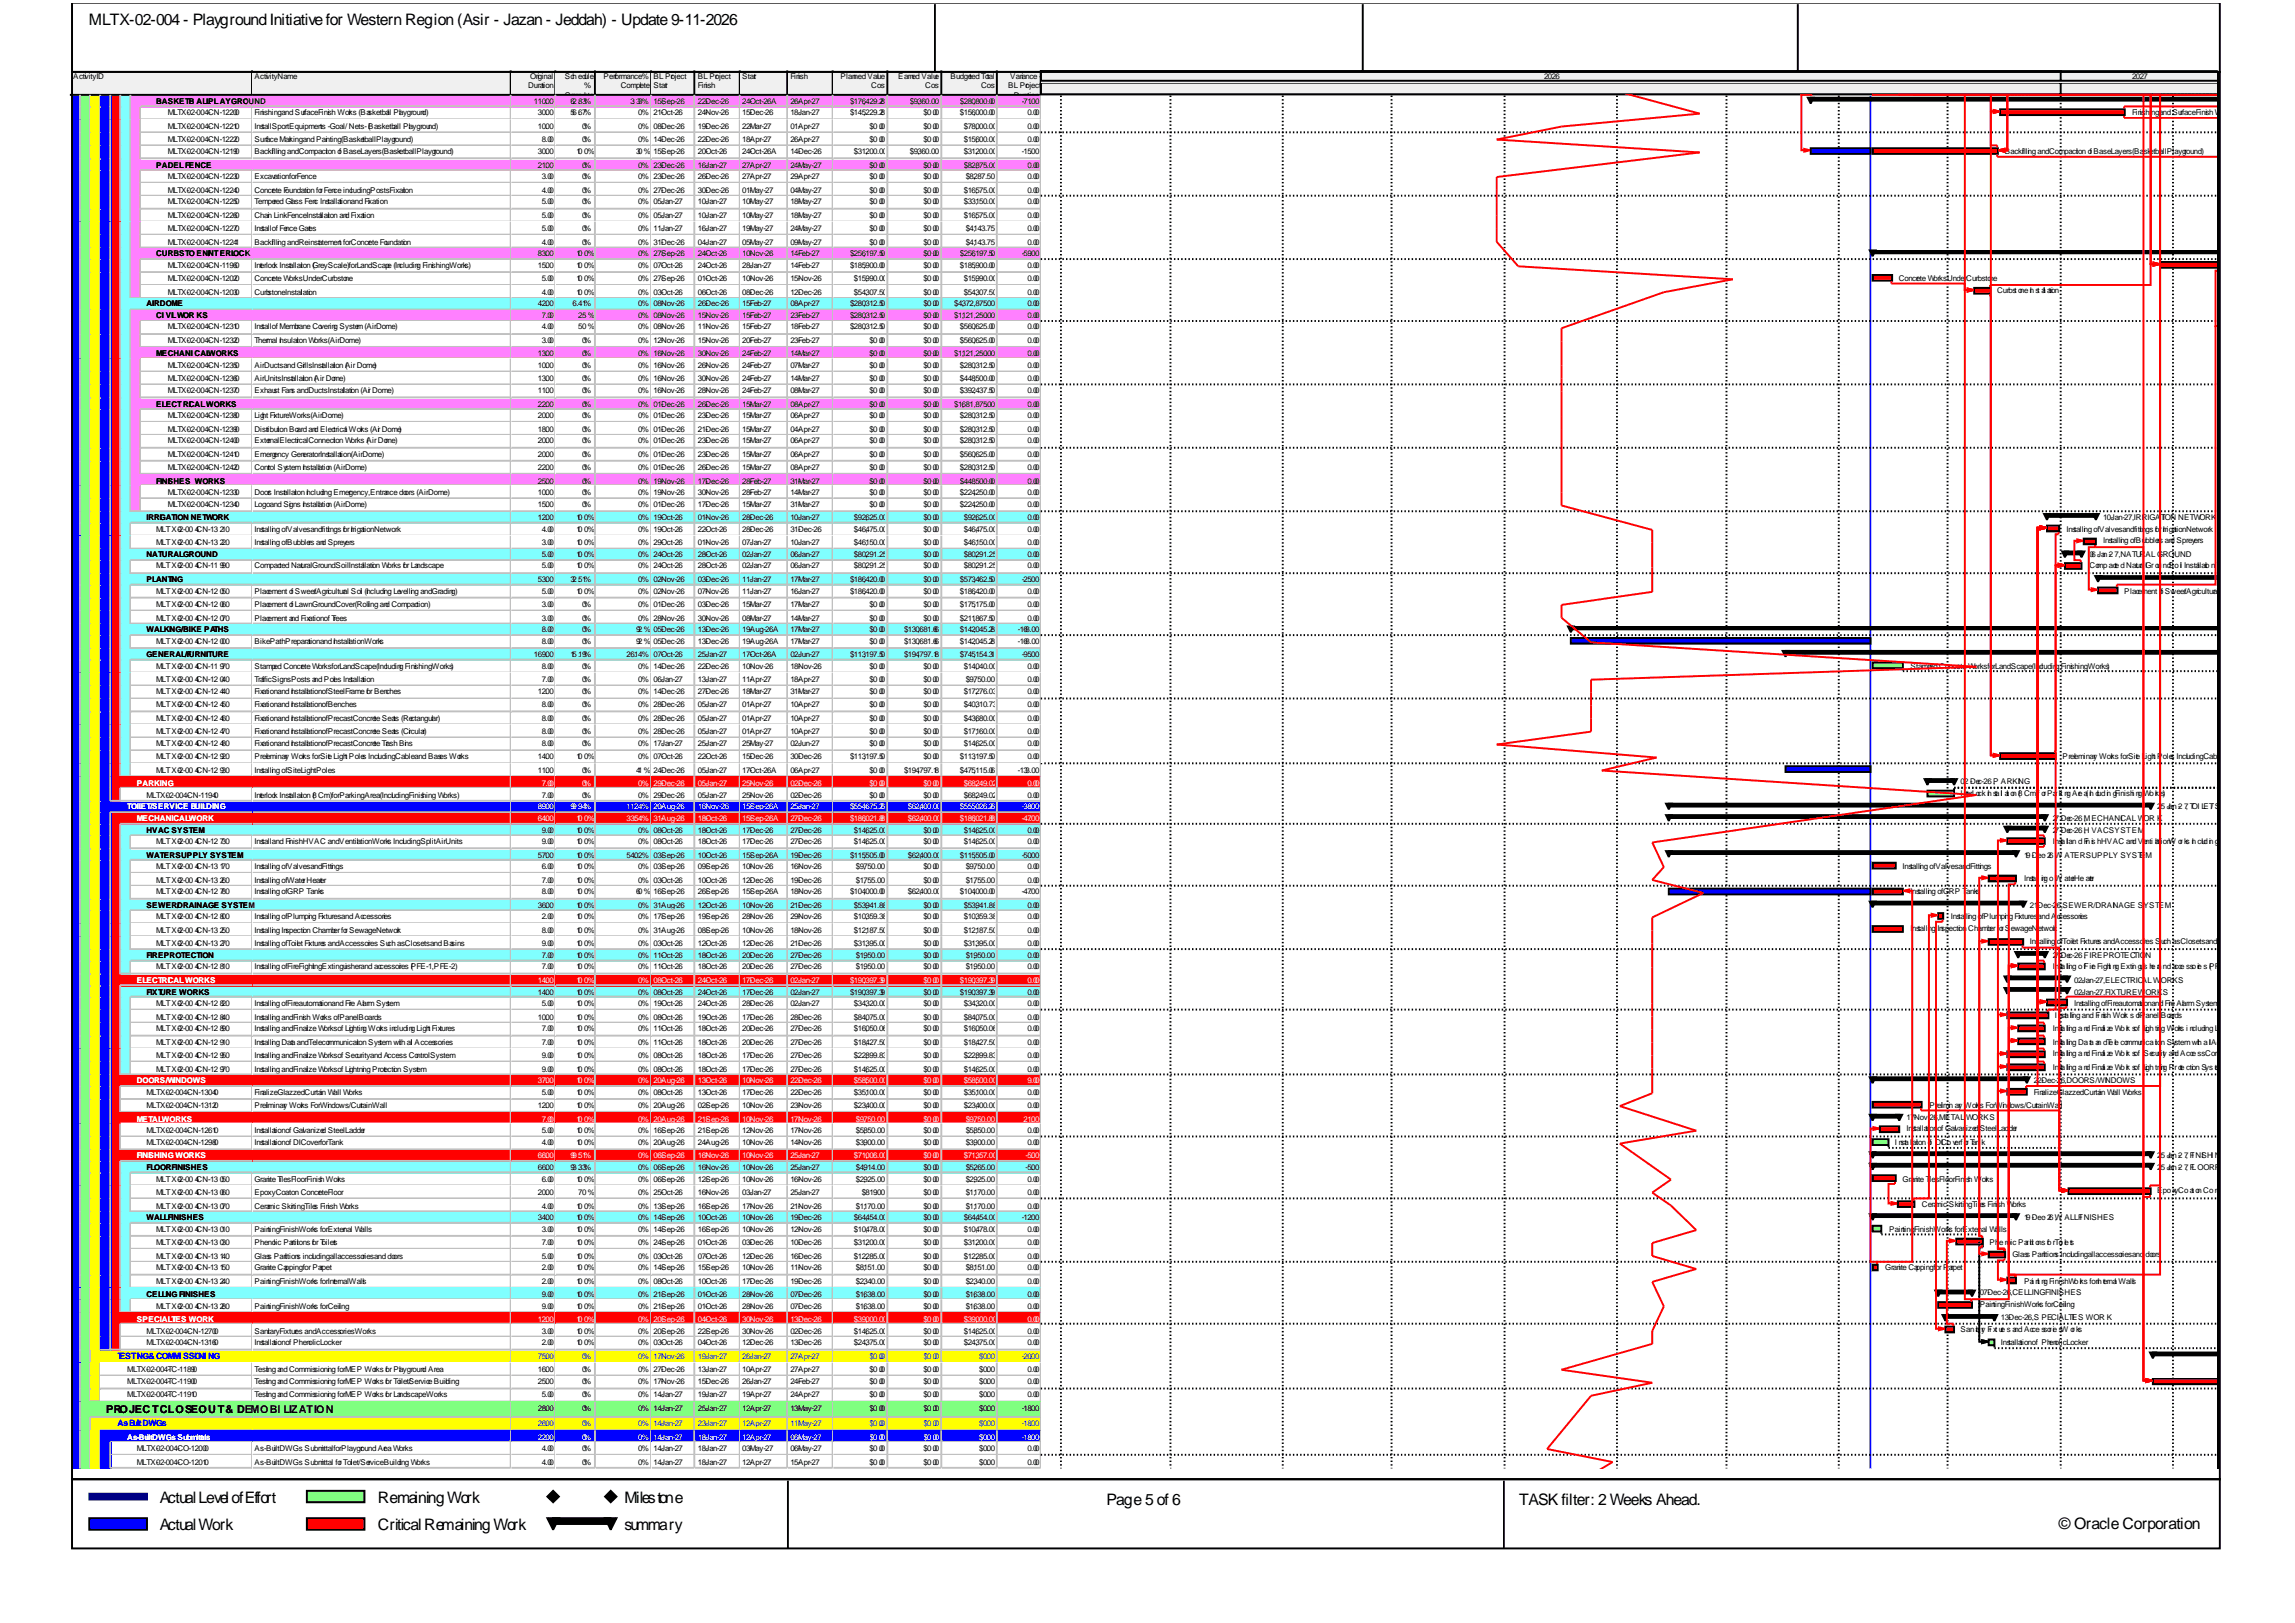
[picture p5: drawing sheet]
<svg xmlns="http://www.w3.org/2000/svg" width="420mm" height="297mm" viewBox="0 0 420 297" stroke-linecap="round" stroke-linejoin="round" font-family="sans-serif">
<defs><g id="words">
<g font-size="2.9">
<text x="16.2" y="4.5">MLTX-02-004 - Playground Initiative for Western Region (Asir - Jazan - Jeddah) - Update 9-11-2026</text>
<text x="29.3" y="275.1">Actual Level of Effort</text>
<text x="69.1" y="275.1">Remaining Work</text>
<text x="114.3" y="275.1">Milestone</text>
<text x="202.5" y="275.5">Page 5 of 6</text>
<text x="278" y="275.5">TASK filter: 2 Weeks Ahead.</text>
<text x="29.3" y="280.1">Actual Work</text>
<text x="69.1" y="280.1">Critical Remaining Work</text>
<text x="114.3" y="280.1">summary</text>
<text x="376.8" y="279.7">© Oracle Corporation</text>
</g>
<text font-size="2" x="19.4" y="258.5">PROJECT CLOSEOUT &amp; DEMOBI LIZATION</text>
<g font-size="1.6" fill="#00f">
<text x="21.5" y="248.7">TESTING &amp;COMMISSIONING</text>
<text x="21.5" y="261">As-Built DWGs</text>
</g>
<g font-size="1.4">
<text x="13.4" y="14.4">Activity ID</text>
<text x="46.6" y="14.4">Activity Name</text>
<text x="96.7" y="16.2">Duration</text>
<text x="97" y="14.4">Original</text>
<text x="103.4" y="14.4">Sch edule</text>
<text x="103.4" y="18">Comp lete</text>
<text x="106.9" y="16.2">%</text>
<text x="110.4" y="14.4">Performance %</text>
<text x="113.6" y="16.2">Complete</text>
<text x="119.6" y="14.4">BL Project</text>
<text x="119.6" y="16.2">Start</text>
<text x="127.7" y="14.4">BL Project</text>
<text x="127.7" y="16.2">Finish</text>
<text x="135.8" y="14.4">Start</text>
<text x="144.6" y="14.4">Finish</text>
<text x="153.8" y="14.4">Planned Value</text>
<text x="159.5" y="16.2">Cost</text>
<text x="164.4" y="14.4">Earned Value</text>
<text x="169.3" y="16.2">Cost</text>
<text x="173.9" y="14.4">Budgeted Total</text>
<text x="179.6" y="16.2">Cost</text>
<text x="184.5" y="16.2">BL Project</text>
<text x="184.9" y="14.4">Variance -</text>
<text x="185.6" y="18">Duration</text>
<text x="282.6" y="14.4">2026</text>
<text x="390.2" y="14.4">2027</text>
<text x="28.6" y="19">BASKETB ALL PLAYGROUND</text>
<text x="30.7" y="21.1">MLTX-02-004-CN-12200</text>
<text x="30.7" y="23.6">MLTX-02-004-CN-12210</text>
<text x="46.6" y="21.1">Finishing and Surface Finish Works (Basketball Playground)</text>
<text x="46.6" y="23.6">Install Sport Equipments - Goal / Nets - (Basketball Playground)</text>
<text x="97.7" y="19">110.00</text>
<text x="98.4" y="21.1">30.00</text>
<text x="98.4" y="23.6">10.00</text>
<text x="104.4" y="19">62 .83%</text>
<text x="104.4" y="21.1">56 .67%</text>
<text x="106.5" y="23.6">0%</text>
<text x="115.4" y="19">3. 33%</text>
<text x="116.8" y="21.1">0%</text>
<text x="116.8" y="23.6">0%</text>
<text x="119.6" y="19">15-Sep-26</text>
<text x="119.6" y="21.1">21-Oct-26</text>
<text x="119.6" y="23.6">08-Dec-26</text>
<text x="127.7" y="19">22-Dec-26</text>
<text x="127.7" y="21.1">24-Nov-26</text>
<text x="127.7" y="23.6">19-Dec-26</text>
<text x="135.8" y="19">24-Oct-26 A</text>
<text x="135.8" y="21.1">15-Dec-26</text>
<text x="135.8" y="23.6">22-Mar-27</text>
<text x="144.6" y="19">26-Apr-27</text>
<text x="144.6" y="21.1">18-Jan-27</text>
<text x="144.6" y="23.6">01-Apr-27</text>
<text x="155.6" y="19">$176,429.28</text>
<text x="155.6" y="21.1">$145,229.28</text>
<text x="159.1" y="23.6">$0 .00</text>
<text x="166.5" y="19">$9,360.00</text>
<text x="169" y="21.1">$0 .00</text>
<text x="169" y="23.6">$0 .00</text>
<text x="175.7" y="19">$280,800.00</text>
<text x="175.7" y="21.1">$156,000.00</text>
<text x="176.4" y="23.6">$78,000.00</text>
<text x="187" y="19">-71.00</text>
<text x="188" y="21.1">0.00</text>
<text x="188" y="23.6">0.00</text>
<text x="390.2" y="21.1">Finishing and Surface Finish Works (Basketball Playground</text>
<text x="30.7" y="26.1">MLTX-02-004-CN-12220</text>
<text x="30.7" y="28.2">MLTX-02-004-CN-12190</text>
<text x="46.6" y="26.1">Surface Marking and Painting (Basketball Playground)</text>
<text x="46.6" y="28.2">Backfilling and Compaction of Base Layers (Basketball Playground)</text>
<text x="98.4" y="28.2">30.00</text>
<text x="99.1" y="26.1">8.00</text>
<text x="105.5" y="28.2">10 0%</text>
<text x="106.5" y="26.1">0%</text>
<text x="116.4" y="28.2">30 %</text>
<text x="116.8" y="26.1">0%</text>
<text x="119.6" y="26.1">14-Dec-26</text>
<text x="119.6" y="28.2">15-Sep-26</text>
<text x="127.7" y="26.1">22-Dec-26</text>
<text x="127.7" y="28.2">20-Oct-26</text>
<text x="135.8" y="26.1">18-Apr-27</text>
<text x="135.8" y="28.2">24-Oct-26 A</text>
<text x="144.6" y="26.1">26-Apr-27</text>
<text x="144.6" y="28.2">14-Dec-26</text>
<text x="156.3" y="28.2">$31,200.00</text>
<text x="159.1" y="26.1">$0 .00</text>
<text x="166.5" y="28.2">$9,360.00</text>
<text x="169" y="26.1">$0 .00</text>
<text x="176.4" y="26.1">$15,600.00</text>
<text x="176.4" y="28.2">$31,200.00</text>
<text x="187" y="28.2">-15.00</text>
<text x="188" y="26.1">0.00</text>
<text x="366.9" y="28.2">Backfilling and Compaction of Base Layers (Basketball Playground)</text>
<text x="28.6" y="30.7">PADEL FENCE</text>
<text x="30.7" y="32.8">MLTX-02-004-CN-12230</text>
<text x="30.7" y="35.2">MLTX-02-004-CN-12240</text>
<text x="46.6" y="32.8">Excavation for Fence</text>
<text x="46.6" y="35.2">Concrete Foundation for Fence including Posts Fixation</text>
<text x="98.4" y="30.7">21.00</text>
<text x="99.1" y="32.8">3.00</text>
<text x="99.1" y="35.2">4.00</text>
<text x="106.5" y="30.7">0%</text>
<text x="106.5" y="32.8">0%</text>
<text x="106.5" y="35.2">0%</text>
<text x="116.8" y="30.7">0%</text>
<text x="116.8" y="32.8">0%</text>
<text x="116.8" y="35.2">0%</text>
<text x="119.6" y="30.7">23-Dec-26</text>
<text x="119.6" y="32.8">23-Dec-26</text>
<text x="119.6" y="35.2">27-Dec-26</text>
<text x="127.7" y="30.7">16-Jan-27</text>
<text x="127.7" y="32.8">26-Dec-26</text>
<text x="127.7" y="35.2">30-Dec-26</text>
<text x="135.8" y="30.7">27-Apr-27</text>
<text x="135.8" y="32.8">27-Apr-27</text>
<text x="135.8" y="35.2">01-May-27</text>
<text x="144.6" y="30.7">24-May-27</text>
<text x="144.6" y="32.8">29-Apr-27</text>
<text x="144.6" y="35.2">04-May-27</text>
<text x="159.1" y="30.7">$0 .00</text>
<text x="159.1" y="32.8">$0 .00</text>
<text x="159.1" y="35.2">$0 .00</text>
<text x="169" y="30.7">$0 .00</text>
<text x="169" y="32.8">$0 .00</text>
<text x="169" y="35.2">$0 .00</text>
<text x="176.4" y="30.7">$82,875.00</text>
<text x="176.4" y="35.2">$16,575.00</text>
<text x="176.7" y="32.8">$8,287.50</text>
<text x="188" y="30.7">0.00</text>
<text x="188" y="32.8">0.00</text>
<text x="188" y="35.2">0.00</text>
<text x="30.7" y="37.4">MLTX-02-004-CN-12250</text>
<text x="30.7" y="39.8">MLTX-02-004-CN-12260</text>
<text x="46.6" y="37.4">Tempered Glass Fenc Installation and Fixation</text>
<text x="46.6" y="39.8">Chain Link Fence Installation and Fixation</text>
<text x="99.1" y="37.4">5.00</text>
<text x="99.1" y="39.8">5.00</text>
<text x="106.5" y="37.4">0%</text>
<text x="106.5" y="39.8">0%</text>
<text x="116.8" y="37.4">0%</text>
<text x="116.8" y="39.8">0%</text>
<text x="119.6" y="37.4">05-Jan-27</text>
<text x="119.6" y="39.8">05-Jan-27</text>
<text x="127.7" y="37.4">10-Jan-27</text>
<text x="127.7" y="39.8">10-Jan-27</text>
<text x="135.8" y="37.4">10-May-27</text>
<text x="135.8" y="39.8">10-May-27</text>
<text x="144.6" y="37.4">18-May-27</text>
<text x="144.6" y="39.8">18-May-27</text>
<text x="159.1" y="37.4">$0 .00</text>
<text x="159.1" y="39.8">$0 .00</text>
<text x="169" y="37.4">$0 .00</text>
<text x="169" y="39.8">$0 .00</text>
<text x="176.4" y="37.4">$33,150.00</text>
<text x="176.4" y="39.8">$16,575.00</text>
<text x="188" y="37.4">0.00</text>
<text x="188" y="39.8">0.00</text>
<text x="28.6" y="46.9">CURBSTO EN/INTERLOCK</text>
<text x="30.7" y="42.3">MLTX-02-004-CN-12270</text>
<text x="30.7" y="44.8">MLTX-02-004-CN-12241</text>
<text x="46.6" y="42.3">Install of Fence Gates</text>
<text x="46.6" y="44.8">Backfilling and Reinstatement for Concrete Foundation</text>
<text x="98.4" y="46.9">83.00</text>
<text x="99.1" y="42.3">5.00</text>
<text x="99.1" y="44.8">4.00</text>
<text x="105.5" y="46.9">10 0%</text>
<text x="106.5" y="42.3">0%</text>
<text x="106.5" y="44.8">0%</text>
<text x="116.8" y="42.3">0%</text>
<text x="116.8" y="44.8">0%</text>
<text x="116.8" y="46.9">0%</text>
<text x="119.6" y="42.3">11-Jan-27</text>
<text x="119.6" y="44.8">31-Dec-26</text>
<text x="119.6" y="46.9">27-Sep-26</text>
<text x="127.7" y="42.3">16-Jan-27</text>
<text x="127.7" y="44.8">04-Jan-27</text>
<text x="127.7" y="46.9">24-Oct-26</text>
<text x="135.8" y="42.3">19-May-27</text>
<text x="135.8" y="44.8">05-May-27</text>
<text x="135.8" y="46.9">10-Nov-26</text>
<text x="144.6" y="42.3">24-May-27</text>
<text x="144.6" y="44.8">09-May-27</text>
<text x="144.6" y="46.9">14-Feb-27</text>
<text x="155.6" y="46.9">$256,197.50</text>
<text x="159.1" y="42.3">$0 .00</text>
<text x="159.1" y="44.8">$0 .00</text>
<text x="169" y="42.3">$0 .00</text>
<text x="169" y="44.8">$0 .00</text>
<text x="169" y="46.9">$0 .00</text>
<text x="175.7" y="46.9">$256,197.50</text>
<text x="176.7" y="42.3">$4,143.75</text>
<text x="176.7" y="44.8">$4,143.75</text>
<text x="187" y="46.9">-59.00</text>
<text x="188" y="42.3">0.00</text>
<text x="188" y="44.8">0.00</text>
<text x="30.7" y="49">MLTX-02-004-CN-11960</text>
<text x="30.7" y="51.5">MLTX-02-004-CN-12020</text>
<text x="30.7" y="53.9">MLTX-02-004-CN-12030</text>
<text x="46.6" y="49">Interlock Installation (Grey Scale) for LandScape (Including Finishing Works)</text>
<text x="46.6" y="51.5">Concrete Works Under Curbstone</text>
<text x="46.6" y="53.9">Curbstone Instalation</text>
<text x="98.4" y="49">15.00</text>
<text x="99.1" y="51.5">5.00</text>
<text x="99.1" y="53.9">4.00</text>
<text x="105.5" y="49">10 0%</text>
<text x="105.5" y="51.5">10 0%</text>
<text x="105.5" y="53.9">10 0%</text>
<text x="116.8" y="49">0%</text>
<text x="116.8" y="51.5">0%</text>
<text x="116.8" y="53.9">0%</text>
<text x="119.6" y="49">07-Oct-26</text>
<text x="119.6" y="51.5">27-Sep-26</text>
<text x="119.6" y="53.9">03-Oct-26</text>
<text x="127.7" y="49">24-Oct-26</text>
<text x="127.7" y="51.5">01-Oct-26</text>
<text x="127.7" y="53.9">06-Oct-26</text>
<text x="135.8" y="49">28-Jan-27</text>
<text x="135.8" y="51.5">10-Nov-26</text>
<text x="135.8" y="53.9">08-Dec-26</text>
<text x="144.6" y="49">14-Feb-27</text>
<text x="144.6" y="51.5">15-Nov-26</text>
<text x="144.6" y="53.9">12-Dec-26</text>
<text x="155.6" y="49">$185,900.00</text>
<text x="156.3" y="51.5">$15,990.00</text>
<text x="156.3" y="53.9">$54,307.50</text>
<text x="169" y="49">$0 .00</text>
<text x="169" y="51.5">$0 .00</text>
<text x="169" y="53.9">$0 .00</text>
<text x="175.7" y="49">$185,900.00</text>
<text x="176.4" y="51.5">$15,990.00</text>
<text x="176.4" y="53.9">$54,307.50</text>
<text x="188" y="49">0.00</text>
<text x="188" y="51.5">0.00</text>
<text x="188" y="53.9">0.00</text>
<text x="347.5" y="51.5">Concrete Works Under Curbstone</text>
<text x="365.5" y="53.6">Curbst one In st al ation</text>
<text x="26.8" y="56.1">AIR DOME</text>
<text x="28.6" y="58.2">CI VIL WOR KS</text>
<text x="98.4" y="56.1">42.00</text>
<text x="99.1" y="58.2">7.00</text>
<text x="104.8" y="56.1">6.41%</text>
<text x="105.8" y="58.2">25 %</text>
<text x="116.8" y="56.1">0%</text>
<text x="116.8" y="58.2">0%</text>
<text x="119.6" y="56.1">08-Nov-26</text>
<text x="119.6" y="58.2">08-Nov-26</text>
<text x="127.7" y="56.1">26-Dec-26</text>
<text x="127.7" y="58.2">15-Nov-26</text>
<text x="135.8" y="56.1">15-Feb-27</text>
<text x="135.8" y="58.2">15-Feb-27</text>
<text x="144.6" y="56.1">08-Apr-27</text>
<text x="144.6" y="58.2">23-Feb-27</text>
<text x="155.6" y="56.1">$280,312.50</text>
<text x="155.6" y="58.2">$280,312.50</text>
<text x="169" y="56.1">$0 .00</text>
<text x="169" y="58.2">$0 .00</text>
<text x="174.6" y="56.1">$4,372,875.00</text>
<text x="174.6" y="58.2">$1,121,250.00</text>
<text x="188" y="56.1">0.00</text>
<text x="188" y="58.2">0.00</text>
<text x="28.6" y="65.2">MECHANI CAL WORKS</text>
<text x="30.7" y="60.3">MLTX-02-004-CN-12310</text>
<text x="30.7" y="62.8">MLTX-02-004-CN-12320</text>
<text x="46.6" y="60.3">Install of Membrane Covering System (Air Dome)</text>
<text x="46.6" y="62.8">Thermal Insulation Works (Air Dome)</text>
<text x="98.4" y="65.2">13.00</text>
<text x="99.1" y="60.3">4.00</text>
<text x="99.1" y="62.8">3.00</text>
<text x="105.8" y="60.3">50 %</text>
<text x="106.5" y="62.8">0%</text>
<text x="106.5" y="65.2">0%</text>
<text x="116.8" y="60.3">0%</text>
<text x="116.8" y="62.8">0%</text>
<text x="116.8" y="65.2">0%</text>
<text x="119.6" y="60.3">08-Nov-26</text>
<text x="119.6" y="62.8">12-Nov-26</text>
<text x="119.6" y="65.2">16-Nov-26</text>
<text x="127.7" y="60.3">11-Nov-26</text>
<text x="127.7" y="62.8">15-Nov-26</text>
<text x="127.7" y="65.2">30-Nov-26</text>
<text x="135.8" y="60.3">15-Feb-27</text>
<text x="135.8" y="62.8">20-Feb-27</text>
<text x="135.8" y="65.2">24-Feb-27</text>
<text x="144.6" y="60.3">18-Feb-27</text>
<text x="144.6" y="62.8">23-Feb-27</text>
<text x="144.6" y="65.2">14-Mar-27</text>
<text x="155.6" y="60.3">$280,312.50</text>
<text x="159.1" y="62.8">$0 .00</text>
<text x="159.1" y="65.2">$0 .00</text>
<text x="169" y="60.3">$0 .00</text>
<text x="169" y="62.8">$0 .00</text>
<text x="169" y="65.2">$0 .00</text>
<text x="174.6" y="65.2">$1,121,250.00</text>
<text x="175.7" y="60.3">$560,625.00</text>
<text x="175.7" y="62.8">$560,625.00</text>
<text x="188" y="60.3">0.00</text>
<text x="188" y="62.8">0.00</text>
<text x="188" y="65.2">0.00</text>
<text x="30.7" y="67.3">MLTX-02-004-CN-12350</text>
<text x="30.7" y="69.8">MLTX-02-004-CN-12360</text>
<text x="30.7" y="71.9">MLTX-02-004-CN-12370</text>
<text x="46.6" y="67.3">Air Ducts and Grills Installation (Air Dome)</text>
<text x="46.6" y="69.8">Air Units Installation (Air Dome)</text>
<text x="46.6" y="71.9">Exhaust Fans and Ducts Instalation (Air Dome)</text>
<text x="98.4" y="67.3">10.00</text>
<text x="98.4" y="69.8">13.00</text>
<text x="98.4" y="71.9">11.00</text>
<text x="106.5" y="67.3">0%</text>
<text x="106.5" y="69.8">0%</text>
<text x="106.5" y="71.9">0%</text>
<text x="116.8" y="67.3">0%</text>
<text x="116.8" y="69.8">0%</text>
<text x="116.8" y="71.9">0%</text>
<text x="119.6" y="67.3">16-Nov-26</text>
<text x="119.6" y="69.8">16-Nov-26</text>
<text x="119.6" y="71.9">16-Nov-26</text>
<text x="127.7" y="67.3">26-Nov-26</text>
<text x="127.7" y="69.8">30-Nov-26</text>
<text x="127.7" y="71.9">28-Nov-26</text>
<text x="135.8" y="67.3">24-Feb-27</text>
<text x="135.8" y="69.8">24-Feb-27</text>
<text x="135.8" y="71.9">24-Feb-27</text>
<text x="144.6" y="67.3">07-Mar-27</text>
<text x="144.6" y="69.8">14-Mar-27</text>
<text x="144.6" y="71.9">08-Mar-27</text>
<text x="159.1" y="67.3">$0 .00</text>
<text x="159.1" y="69.8">$0 .00</text>
<text x="159.1" y="71.9">$0 .00</text>
<text x="169" y="67.3">$0 .00</text>
<text x="169" y="69.8">$0 .00</text>
<text x="169" y="71.9">$0 .00</text>
<text x="175.7" y="67.3">$280,312.50</text>
<text x="175.7" y="69.8">$448,500.00</text>
<text x="175.7" y="71.9">$392,437.50</text>
<text x="188" y="67.3">0.00</text>
<text x="188" y="69.8">0.00</text>
<text x="188" y="71.9">0.00</text>
<text x="28.6" y="74.4">ELECTRICAL WORKS</text>
<text x="30.7" y="76.5">MLTX-02-004-CN-12380</text>
<text x="46.6" y="76.5">Light Fixture Works (Air Dome)</text>
<text x="98.4" y="74.4">22.00</text>
<text x="98.4" y="76.5">20.00</text>
<text x="106.5" y="74.4">0%</text>
<text x="106.5" y="76.5">0%</text>
<text x="116.8" y="74.4">0%</text>
<text x="116.8" y="76.5">0%</text>
<text x="119.6" y="74.4">01-Dec-26</text>
<text x="119.6" y="76.5">01-Dec-26</text>
<text x="127.7" y="74.4">26-Dec-26</text>
<text x="127.7" y="76.5">23-Dec-26</text>
<text x="135.8" y="74.4">15-Mar-27</text>
<text x="135.8" y="76.5">15-Mar-27</text>
<text x="144.6" y="74.4">08-Apr-27</text>
<text x="144.6" y="76.5">06-Apr-27</text>
<text x="159.1" y="74.4">$0 .00</text>
<text x="159.1" y="76.5">$0 .00</text>
<text x="169" y="74.4">$0 .00</text>
<text x="169" y="76.5">$0 .00</text>
<text x="174.6" y="74.4">$1,681,875.00</text>
<text x="175.7" y="76.5">$280,312.50</text>
<text x="188" y="74.4">0.00</text>
<text x="188" y="76.5">0.00</text>
<text x="30.7" y="79">MLTX-02-004-CN-12390</text>
<text x="30.7" y="81.1">MLTX-02-004-CN-12400</text>
<text x="30.7" y="83.6">MLTX-02-004-CN-12410</text>
<text x="46.6" y="79">Distribution Board and Electrical Works (Air Dome)</text>
<text x="46.6" y="81.1">External Electrical Connection Works (Air Dome)</text>
<text x="46.6" y="83.6">Emergency Generator Installation (Air Dome)</text>
<text x="98.4" y="79">18.00</text>
<text x="98.4" y="81.1">20.00</text>
<text x="98.4" y="83.6">20.00</text>
<text x="106.5" y="79">0%</text>
<text x="106.5" y="81.1">0%</text>
<text x="106.5" y="83.6">0%</text>
<text x="116.8" y="79">0%</text>
<text x="116.8" y="81.1">0%</text>
<text x="116.8" y="83.6">0%</text>
<text x="119.6" y="79">01-Dec-26</text>
<text x="119.6" y="81.1">01-Dec-26</text>
<text x="119.6" y="83.6">01-Dec-26</text>
<text x="127.7" y="79">21-Dec-26</text>
<text x="127.7" y="81.1">23-Dec-26</text>
<text x="127.7" y="83.6">23-Dec-26</text>
<text x="135.8" y="79">15-Mar-27</text>
<text x="135.8" y="81.1">15-Mar-27</text>
<text x="135.8" y="83.6">15-Mar-27</text>
<text x="144.6" y="79">04-Apr-27</text>
<text x="144.6" y="81.1">06-Apr-27</text>
<text x="144.6" y="83.6">06-Apr-27</text>
<text x="159.1" y="79">$0 .00</text>
<text x="159.1" y="81.1">$0 .00</text>
<text x="159.1" y="83.6">$0 .00</text>
<text x="169" y="79">$0 .00</text>
<text x="169" y="81.1">$0 .00</text>
<text x="169" y="83.6">$0 .00</text>
<text x="175.7" y="79">$280,312.50</text>
<text x="175.7" y="81.1">$280,312.50</text>
<text x="175.7" y="83.6">$560,625.00</text>
<text x="188" y="79">0.00</text>
<text x="188" y="81.1">0.00</text>
<text x="188" y="83.6">0.00</text>
<text x="28.6" y="88.5">FINISHES WORKS</text>
<text x="30.7" y="86">MLTX-02-004-CN-12420</text>
<text x="46.6" y="86">Control System Installation (Air Dome)</text>
<text x="98.4" y="86">22.00</text>
<text x="98.4" y="88.5">25.00</text>
<text x="106.5" y="86">0%</text>
<text x="106.5" y="88.5">0%</text>
<text x="116.8" y="86">0%</text>
<text x="116.8" y="88.5">0%</text>
<text x="119.6" y="86">01-Dec-26</text>
<text x="119.6" y="88.5">19-Nov-26</text>
<text x="127.7" y="86">26-Dec-26</text>
<text x="127.7" y="88.5">17-Dec-26</text>
<text x="135.8" y="86">15-Mar-27</text>
<text x="135.8" y="88.5">28-Feb-27</text>
<text x="144.6" y="86">08-Apr-27</text>
<text x="144.6" y="88.5">31-Mar-27</text>
<text x="159.1" y="86">$0 .00</text>
<text x="159.1" y="88.5">$0 .00</text>
<text x="169" y="86">$0 .00</text>
<text x="169" y="88.5">$0 .00</text>
<text x="175.7" y="86">$280,312.50</text>
<text x="175.7" y="88.5">$448,500.00</text>
<text x="188" y="86">0.00</text>
<text x="188" y="88.5">0.00</text>
<text x="26.8" y="95.2">IRRIGATION NETWORK</text>
<text x="30.7" y="90.6">MLTX-02-004-CN-12330</text>
<text x="30.7" y="92.7">MLTX-02-004-CN-12340</text>
<text x="46.6" y="90.6">Doors Installation Including Emergency, Entrance doors (Air Dome)</text>
<text x="46.6" y="92.7">Logo and Signs Installation (Air Dome)</text>
<text x="98.4" y="90.6">10.00</text>
<text x="98.4" y="92.7">15.00</text>
<text x="98.4" y="95.2">12.00</text>
<text x="105.5" y="95.2">10 0%</text>
<text x="106.5" y="90.6">0%</text>
<text x="106.5" y="92.7">0%</text>
<text x="116.8" y="90.6">0%</text>
<text x="116.8" y="92.7">0%</text>
<text x="116.8" y="95.2">0%</text>
<text x="119.6" y="90.6">19-Nov-26</text>
<text x="119.6" y="92.7">01-Dec-26</text>
<text x="119.6" y="95.2">19-Oct-26</text>
<text x="127.7" y="90.6">30-Nov-26</text>
<text x="127.7" y="92.7">17-Dec-26</text>
<text x="127.7" y="95.2">01-Nov-26</text>
<text x="135.8" y="90.6">28-Feb-27</text>
<text x="135.8" y="92.7">15-Mar-27</text>
<text x="135.8" y="95.2">28-Dec-26</text>
<text x="144.6" y="90.6">14-Mar-27</text>
<text x="144.6" y="92.7">31-Mar-27</text>
<text x="144.6" y="95.2">10-Jan-27</text>
<text x="156.3" y="95.2">$92,625.00</text>
<text x="159.1" y="90.6">$0 .00</text>
<text x="159.1" y="92.7">$0 .00</text>
<text x="169" y="90.6">$0 .00</text>
<text x="169" y="92.7">$0 .00</text>
<text x="169" y="95.2">$0 .00</text>
<text x="175.7" y="90.6">$224,250.00</text>
<text x="175.7" y="92.7">$224,250.00</text>
<text x="176.4" y="95.2">$92,625.00</text>
<text x="188" y="90.6">0.00</text>
<text x="188" y="92.7">0.00</text>
<text x="188" y="95.2">0.00</text>
<text x="384.9" y="95.2">10-Jan-27, IRRIGATION NETWORK</text>
<text x="26.8" y="101.9">NATURAL GROUND</text>
<text x="28.6" y="97.3">MLTX-02-00 4-CN-13 210</text>
<text x="28.6" y="99.8">MLTX-02-00 4-CN-13 220</text>
<text x="46.6" y="97.3">Installing of Valves and fittings for Irrigation Network</text>
<text x="46.6" y="99.8">Installing of Bubblers and Spreyers</text>
<text x="99.1" y="97.3">4.00</text>
<text x="99.1" y="99.8">3.00</text>
<text x="99.1" y="101.9">5.00</text>
<text x="105.5" y="97.3">10 0%</text>
<text x="105.5" y="99.8">10 0%</text>
<text x="105.5" y="101.9">10 0%</text>
<text x="116.8" y="97.3">0%</text>
<text x="116.8" y="99.8">0%</text>
<text x="116.8" y="101.9">0%</text>
<text x="119.6" y="97.3">19-Oct-26</text>
<text x="119.6" y="99.8">29-Oct-26</text>
<text x="119.6" y="101.9">24-Oct-26</text>
<text x="127.7" y="97.3">22-Oct-26</text>
<text x="127.7" y="99.8">01-Nov-26</text>
<text x="127.7" y="101.9">28-Oct-26</text>
<text x="135.8" y="97.3">28-Dec-26</text>
<text x="135.8" y="99.8">07-Jan-27</text>
<text x="135.8" y="101.9">02-Jan-27</text>
<text x="144.6" y="97.3">31-Dec-26</text>
<text x="144.6" y="99.8">10-Jan-27</text>
<text x="144.6" y="101.9">06-Jan-27</text>
<text x="156.3" y="97.3">$46,475.00</text>
<text x="156.3" y="99.8">$46,150.00</text>
<text x="156.3" y="101.9">$80,291.25</text>
<text x="169" y="97.3">$0 .00</text>
<text x="169" y="99.8">$0 .00</text>
<text x="169" y="101.9">$0 .00</text>
<text x="176.4" y="97.3">$46,475.00</text>
<text x="176.4" y="99.8">$46,150.00</text>
<text x="176.4" y="101.9">$80,291.25</text>
<text x="188" y="97.3">0.00</text>
<text x="188" y="99.8">0.00</text>
<text x="188" y="101.9">0.00</text>
<text x="378.2" y="97.3">Installing of Valves and fittings for Irrigation Network</text>
<text x="382.4" y="101.9">06 -Jan -2 7, NATURAL GROUND</text>
<text x="384.9" y="99.4">Installing of Bubblers and Spreyers</text>
<text x="26.8" y="106.5">PLANTING</text>
<text x="28.6" y="104">MLTX-02-00 4-CN-11 990</text>
<text x="46.6" y="104">Compacted Natural Ground Soil Installation Works for Landscape</text>
<text x="98.4" y="106.5">53.00</text>
<text x="99.1" y="104">5.00</text>
<text x="104.4" y="106.5">32 .51%</text>
<text x="105.5" y="104">10 0%</text>
<text x="116.8" y="104">0%</text>
<text x="116.8" y="106.5">0%</text>
<text x="119.6" y="104">24-Oct-26</text>
<text x="119.6" y="106.5">02-Nov-26</text>
<text x="127.7" y="104">28-Oct-26</text>
<text x="127.7" y="106.5">03-Dec-26</text>
<text x="135.8" y="104">02-Jan-27</text>
<text x="135.8" y="106.5">11-Jan-27</text>
<text x="144.6" y="104">06-Jan-27</text>
<text x="144.6" y="106.5">17-Mar-27</text>
<text x="155.6" y="106.5">$186,420.00</text>
<text x="156.3" y="104">$80,291.25</text>
<text x="169" y="104">$0 .00</text>
<text x="169" y="106.5">$0 .00</text>
<text x="175.7" y="106.5">$573,462.50</text>
<text x="176.4" y="104">$80,291.25</text>
<text x="187" y="106.5">-25.00</text>
<text x="188" y="104">0.00</text>
<text x="382.4" y="104">Comp acte d Natura l Grou nd So il Installatio n Works for Landscape</text>
<text x="28.6" y="108.6">MLTX-02-00 4-CN-12 050</text>
<text x="28.6" y="111.1">MLTX-02-00 4-CN-12 060</text>
<text x="28.6" y="113.6">MLTX-02-00 4-CN-12 070</text>
<text x="46.6" y="108.6">Placement of Sweet/Agricultural Soil (Including Levelling and Grading)</text>
<text x="46.6" y="111.1">Placement of Lawn Ground Cover (Rolling and Compaction)</text>
<text x="46.6" y="113.6">Placement and Fixation of Trees</text>
<text x="99.1" y="108.6">5.00</text>
<text x="99.1" y="111.1">3.00</text>
<text x="99.1" y="113.6">3.00</text>
<text x="105.5" y="108.6">10 0%</text>
<text x="106.5" y="111.1">0%</text>
<text x="106.5" y="113.6">0%</text>
<text x="116.8" y="108.6">0%</text>
<text x="116.8" y="111.1">0%</text>
<text x="116.8" y="113.6">0%</text>
<text x="119.6" y="108.6">02-Nov-26</text>
<text x="119.6" y="111.1">01-Dec-26</text>
<text x="119.6" y="113.6">28-Nov-26</text>
<text x="127.7" y="108.6">07-Nov-26</text>
<text x="127.7" y="111.1">03-Dec-26</text>
<text x="127.7" y="113.6">30-Nov-26</text>
<text x="135.8" y="108.6">11-Jan-27</text>
<text x="135.8" y="111.1">15-Mar-27</text>
<text x="135.8" y="113.6">08-Mar-27</text>
<text x="144.6" y="108.6">16-Jan-27</text>
<text x="144.6" y="111.1">17-Mar-27</text>
<text x="144.6" y="113.6">14-Mar-27</text>
<text x="155.6" y="108.6">$186,420.00</text>
<text x="159.1" y="111.1">$0 .00</text>
<text x="159.1" y="113.6">$0 .00</text>
<text x="169" y="108.6">$0 .00</text>
<text x="169" y="111.1">$0 .00</text>
<text x="169" y="113.6">$0 .00</text>
<text x="175.7" y="108.6">$186,420.00</text>
<text x="175.7" y="111.1">$175,175.00</text>
<text x="175.7" y="113.6">$211,867.50</text>
<text x="188" y="108.6">0.00</text>
<text x="188" y="111.1">0.00</text>
<text x="188" y="113.6">0.00</text>
<text x="388.8" y="108.6">Placement of Sweet/Agricultural Soil (Including Levelling and</text>
<text x="26.8" y="115.7">WALKING/BIKE PATHS</text>
<text x="28.6" y="117.8">MLTX-02-00 4-CN-12 000</text>
<text x="46.6" y="117.8">Bike Path Preparation and Installation Works</text>
<text x="99.1" y="115.7">8.00</text>
<text x="99.1" y="117.8">8.00</text>
<text x="106.5" y="115.7">0%</text>
<text x="106.5" y="117.8">0%</text>
<text x="116.4" y="115.7">92 %</text>
<text x="116.4" y="117.8">92 %</text>
<text x="119.6" y="115.7">05-Dec-26</text>
<text x="119.6" y="117.8">05-Dec-26</text>
<text x="127.7" y="115.7">13-Dec-26</text>
<text x="127.7" y="117.8">13-Dec-26</text>
<text x="135.8" y="115.7">19-Aug-26 A</text>
<text x="135.8" y="117.8">19-Aug-26 A</text>
<text x="144.6" y="115.7">17-Mar-27</text>
<text x="144.6" y="117.8">17-Mar-27</text>
<text x="159.1" y="115.7">$0 .00</text>
<text x="159.1" y="117.8">$0 .00</text>
<text x="165.5" y="115.7">$130,681.66</text>
<text x="165.5" y="117.8">$130,681.66</text>
<text x="175.7" y="115.7">$142,045.28</text>
<text x="175.7" y="117.8">$142,045.28</text>
<text x="186.3" y="115.7">-168.00</text>
<text x="186.3" y="117.8">-168.00</text>
<text x="26.8" y="120.3">GENERAL/FURNITURE</text>
<text x="28.6" y="122.4">MLTX-02-00 4-CN-11 970</text>
<text x="28.6" y="124.8">MLTX-02-00 4-CN-12 040</text>
<text x="46.6" y="122.4">Stamped Concrete Works for LandScape (Including Finishing Works)</text>
<text x="46.6" y="124.8">Traffic Signs Posts and Poles Installation</text>
<text x="97.7" y="120.3">169.00</text>
<text x="99.1" y="122.4">8.00</text>
<text x="99.1" y="124.8">7.00</text>
<text x="104.4" y="120.3">15 .19%</text>
<text x="106.5" y="122.4">0%</text>
<text x="106.5" y="124.8">0%</text>
<text x="114.7" y="120.3">26.14%</text>
<text x="116.8" y="122.4">0%</text>
<text x="116.8" y="124.8">0%</text>
<text x="119.6" y="120.3">07-Oct-26</text>
<text x="119.6" y="122.4">14-Dec-26</text>
<text x="119.6" y="124.8">06-Jan-27</text>
<text x="127.7" y="120.3">25-Jan-27</text>
<text x="127.7" y="122.4">22-Dec-26</text>
<text x="127.7" y="124.8">13-Jan-27</text>
<text x="135.8" y="120.3">17-Oct-26 A</text>
<text x="135.8" y="122.4">10-Nov-26</text>
<text x="135.8" y="124.8">11-Apr-27</text>
<text x="144.6" y="120.3">02-Jun-27</text>
<text x="144.6" y="122.4">18-Nov-26</text>
<text x="144.6" y="124.8">18-Apr-27</text>
<text x="155.6" y="120.3">$113,197.50</text>
<text x="159.1" y="122.4">$0 .00</text>
<text x="159.1" y="124.8">$0 .00</text>
<text x="165.5" y="120.3">$194,797.18</text>
<text x="169" y="122.4">$0 .00</text>
<text x="169" y="124.8">$0 .00</text>
<text x="175.7" y="120.3">$745,154.31</text>
<text x="176.4" y="122.4">$14,040.00</text>
<text x="176.7" y="124.8">$9,750.00</text>
<text x="187" y="120.3">-95.00</text>
<text x="188" y="122.4">0.00</text>
<text x="188" y="124.8">0.00</text>
<text x="349.6" y="122.4">Stamped Concrete Works for LandScape (Including Finishing Works)</text>
<text x="28.6" y="127">MLTX-02-00 4-CN-12 440</text>
<text x="28.6" y="129.4">MLTX-02-00 4-CN-12 450</text>
<text x="28.6" y="131.9">MLTX-02-00 4-CN-12 460</text>
<text x="46.6" y="127">Fixation and Installation of Steel Frame for Benches</text>
<text x="46.6" y="129.4">Fixation and Installation of Benches</text>
<text x="46.6" y="131.9">Fixation and Installation of Precast Concrete Seats (Rectangular)</text>
<text x="98.4" y="127">12.00</text>
<text x="99.1" y="129.4">8.00</text>
<text x="99.1" y="131.9">8.00</text>
<text x="106.5" y="127">0%</text>
<text x="106.5" y="129.4">0%</text>
<text x="106.5" y="131.9">0%</text>
<text x="116.8" y="127">0%</text>
<text x="116.8" y="129.4">0%</text>
<text x="116.8" y="131.9">0%</text>
<text x="119.6" y="127">14-Dec-26</text>
<text x="119.6" y="129.4">28-Dec-26</text>
<text x="119.6" y="131.9">28-Dec-26</text>
<text x="127.7" y="127">27-Dec-26</text>
<text x="127.7" y="129.4">05-Jan-27</text>
<text x="127.7" y="131.9">05-Jan-27</text>
<text x="135.8" y="127">18-Mar-27</text>
<text x="135.8" y="129.4">01-Apr-27</text>
<text x="135.8" y="131.9">01-Apr-27</text>
<text x="144.6" y="127">31-Mar-27</text>
<text x="144.6" y="129.4">10-Apr-27</text>
<text x="144.6" y="131.9">10-Apr-27</text>
<text x="159.1" y="127">$0 .00</text>
<text x="159.1" y="129.4">$0 .00</text>
<text x="159.1" y="131.9">$0 .00</text>
<text x="169" y="127">$0 .00</text>
<text x="169" y="129.4">$0 .00</text>
<text x="169" y="131.9">$0 .00</text>
<text x="176.4" y="127">$17,276.03</text>
<text x="176.4" y="129.4">$40,310.73</text>
<text x="176.4" y="131.9">$43,680.00</text>
<text x="188" y="127">0.00</text>
<text x="188" y="129.4">0.00</text>
<text x="188" y="131.9">0.00</text>
<text x="28.6" y="134.4">MLTX-02-00 4-CN-12 470</text>
<text x="28.6" y="136.5">MLTX-02-00 4-CN-12 480</text>
<text x="46.6" y="134.4">Fixation and Installation of Precast Concrete Seats (Circular)</text>
<text x="46.6" y="136.5">Fixation and Installation of Precast Concrete Trash Bins</text>
<text x="99.1" y="134.4">8.00</text>
<text x="99.1" y="136.5">8.00</text>
<text x="106.5" y="134.4">0%</text>
<text x="106.5" y="136.5">0%</text>
<text x="116.8" y="134.4">0%</text>
<text x="116.8" y="136.5">0%</text>
<text x="119.6" y="134.4">28-Dec-26</text>
<text x="119.6" y="136.5">17-Jan-27</text>
<text x="127.7" y="134.4">05-Jan-27</text>
<text x="127.7" y="136.5">25-Jan-27</text>
<text x="135.8" y="134.4">01-Apr-27</text>
<text x="135.8" y="136.5">25-May-27</text>
<text x="144.6" y="134.4">10-Apr-27</text>
<text x="144.6" y="136.5">02-Jun-27</text>
<text x="159.1" y="134.4">$0 .00</text>
<text x="159.1" y="136.5">$0 .00</text>
<text x="169" y="134.4">$0 .00</text>
<text x="169" y="136.5">$0 .00</text>
<text x="176.4" y="134.4">$17,160.00</text>
<text x="176.4" y="136.5">$14,625.00</text>
<text x="188" y="134.4">0.00</text>
<text x="188" y="136.5">0.00</text>
<text x="28.6" y="139">MLTX-02-00 4-CN-12 920</text>
<text x="28.6" y="141.4">MLTX-02-00 4-CN-12 930</text>
<text x="46.6" y="139">Preleminary Works for Site Light Poles Including Cable and Bases Works</text>
<text x="46.6" y="141.4">Installing of Site Light Poles</text>
<text x="98.4" y="139">14.00</text>
<text x="98.4" y="141.4">11.00</text>
<text x="105.5" y="139">10 0%</text>
<text x="106.5" y="141.4">0%</text>
<text x="116.4" y="141.4">41 %</text>
<text x="116.8" y="139">0%</text>
<text x="119.6" y="139">07-Oct-26</text>
<text x="119.6" y="141.4">24-Dec-26</text>
<text x="127.7" y="139">22-Oct-26</text>
<text x="127.7" y="141.4">05-Jan-27</text>
<text x="135.8" y="139">15-Dec-26</text>
<text x="135.8" y="141.4">17-Oct-26 A</text>
<text x="144.6" y="139">30-Dec-26</text>
<text x="144.6" y="141.4">06-Apr-27</text>
<text x="155.6" y="139">$113,197.50</text>
<text x="159.1" y="141.4">$0 .00</text>
<text x="165.5" y="141.4">$194,797.18</text>
<text x="169" y="139">$0 .00</text>
<text x="175.7" y="139">$113,197.50</text>
<text x="175.7" y="141.4">$475,115.06</text>
<text x="186.3" y="141.4">-133.00</text>
<text x="188" y="139">0.00</text>
<text x="358.8" y="143.5">02 -Dec-26 , P ARKING</text>
<text x="377.5" y="139">Preleminary Works for Site Light Poles Including Cable and Bases Works</text>
<text x="26.8" y="146">MLTX-02-004-CN-11940</text>
<text x="46.6" y="146">Interlock Installation (8 Cm) for Parking Area (Including Finishing Works)</text>
<text x="99.1" y="146">7.00</text>
<text x="106.5" y="146">0%</text>
<text x="116.8" y="146">0%</text>
<text x="119.6" y="146">29-Dec-26</text>
<text x="127.7" y="146">05-Jan-27</text>
<text x="135.8" y="146">25-Nov-26</text>
<text x="144.6" y="146">02-Dec-26</text>
<text x="159.1" y="146">$0 .00</text>
<text x="169" y="146">$0 .00</text>
<text x="176.4" y="146">$68,249.02</text>
<text x="188" y="146">0.00</text>
<text x="358.8" y="145.7">I nterl ock In sta l ati on (8 Cm) f orParki ng Are a (In clud in g Finishi ng Wo rk s)</text>
<text x="394.8" y="148.1">25 -Jan -2 7, TOI LET/ SERVICE BUIL DING</text>
<text x="26.8" y="152.4">HVAC SYSTEM</text>
<text x="28.6" y="154.5">MLTX-02-00 4-CN-12 730</text>
<text x="46.6" y="154.5">Install and Finish HVAC and Ventilation Works Including Split Air Units</text>
<text x="99.1" y="152.4">9.00</text>
<text x="99.1" y="154.5">9.00</text>
<text x="105.5" y="152.4">10 0%</text>
<text x="105.5" y="154.5">10 0%</text>
<text x="116.8" y="152.4">0%</text>
<text x="116.8" y="154.5">0%</text>
<text x="119.6" y="152.4">08-Oct-26</text>
<text x="119.6" y="154.5">08-Oct-26</text>
<text x="127.7" y="152.4">18-Oct-26</text>
<text x="127.7" y="154.5">18-Oct-26</text>
<text x="135.8" y="152.4">17-Dec-26</text>
<text x="135.8" y="154.5">17-Dec-26</text>
<text x="144.6" y="152.4">27-Dec-26</text>
<text x="144.6" y="154.5">27-Dec-26</text>
<text x="156.3" y="152.4">$14,625.00</text>
<text x="156.3" y="154.5">$14,625.00</text>
<text x="169" y="152.4">$0 .00</text>
<text x="169" y="154.5">$0 .00</text>
<text x="176.4" y="152.4">$14,625.00</text>
<text x="176.4" y="154.5">$14,625.00</text>
<text x="188" y="152.4">0.00</text>
<text x="188" y="154.5">0.00</text>
<text x="375.7" y="150.2">27 -Dec-26 , MECHANICAL WOR K</text>
<text x="375.7" y="152.4">27 -Dec-26 , H VAC SYSTEM</text>
<text x="375.7" y="154.5">Insta l an d Fin is h HVAC and Venti lat ion W orks In clud in g Sp li t AirUni ts</text>
<text x="26.8" y="156.9">WATER SUPPLY SYSTEM</text>
<text x="28.6" y="159.1">MLTX-02-00 4-CN-13 170</text>
<text x="28.6" y="161.5">MLTX-02-00 4-CN-13 260</text>
<text x="46.6" y="159.1">Installing of Valves and Fittings</text>
<text x="46.6" y="161.5">Installing of Water Heater</text>
<text x="98.4" y="156.9">57.00</text>
<text x="99.1" y="159.1">6.00</text>
<text x="99.1" y="161.5">7.00</text>
<text x="105.5" y="156.9">10 0%</text>
<text x="105.5" y="159.1">10 0%</text>
<text x="105.5" y="161.5">10 0%</text>
<text x="114.7" y="156.9">54.02%</text>
<text x="116.8" y="159.1">0%</text>
<text x="116.8" y="161.5">0%</text>
<text x="119.6" y="156.9">03-Sep-26</text>
<text x="119.6" y="159.1">03-Sep-26</text>
<text x="119.6" y="161.5">03-Oct-26</text>
<text x="127.7" y="156.9">10-Oct-26</text>
<text x="127.7" y="159.1">09-Sep-26</text>
<text x="127.7" y="161.5">10-Oct-26</text>
<text x="135.8" y="156.9">15-Sep-26 A</text>
<text x="135.8" y="159.1">10-Nov-26</text>
<text x="135.8" y="161.5">12-Dec-26</text>
<text x="144.6" y="156.9">19-Dec-26</text>
<text x="144.6" y="159.1">16-Nov-26</text>
<text x="144.6" y="161.5">19-Dec-26</text>
<text x="155.6" y="156.9">$115,505.00</text>
<text x="156.6" y="159.1">$9,750.00</text>
<text x="156.6" y="161.5">$1,755.00</text>
<text x="166.2" y="156.9">$62,400.00</text>
<text x="169" y="159.1">$0 .00</text>
<text x="169" y="161.5">$0 .00</text>
<text x="175.7" y="156.9">$115,505.00</text>
<text x="176.7" y="159.1">$9,750.00</text>
<text x="176.7" y="161.5">$1,755.00</text>
<text x="187" y="156.9">-50.00</text>
<text x="188" y="159.1">0.00</text>
<text x="188" y="161.5">0.00</text>
<text x="348.2" y="159.1">Installing of Valves and Fittings</text>
<text x="370.4" y="156.9">19 -Dec-26 , W ATER SUPPLY SYSTEM</text>
<text x="370.4" y="161.2">Insta l ing o f W ater He ater</text>
<text x="26.8" y="166.1">SEWER/DRAINAGE SYSTEM</text>
<text x="28.6" y="163.7">MLTX-02-00 4-CN-12 780</text>
<text x="46.6" y="163.7">Installing of GRP Tanks</text>
<text x="98.4" y="166.1">36.00</text>
<text x="99.1" y="163.7">8.00</text>
<text x="105.5" y="163.7">10 0%</text>
<text x="105.5" y="166.1">10 0%</text>
<text x="116.4" y="163.7">60 %</text>
<text x="116.8" y="166.1">0%</text>
<text x="119.6" y="163.7">16-Sep-26</text>
<text x="119.6" y="166.1">31-Aug-26</text>
<text x="127.7" y="163.7">26-Sep-26</text>
<text x="127.7" y="166.1">12-Oct-26</text>
<text x="135.8" y="163.7">15-Sep-26 A</text>
<text x="135.8" y="166.1">10-Nov-26</text>
<text x="144.6" y="163.7">18-Nov-26</text>
<text x="144.6" y="166.1">21-Dec-26</text>
<text x="155.6" y="163.7">$104,000.00</text>
<text x="156.3" y="166.1">$53,941.88</text>
<text x="166.2" y="163.7">$62,400.00</text>
<text x="169" y="166.1">$0 .00</text>
<text x="175.7" y="163.7">$104,000.00</text>
<text x="176.4" y="166.1">$53,941.88</text>
<text x="187" y="163.7">-47.00</text>
<text x="188" y="166.1">0.00</text>
<text x="349.6" y="163.7">Installing of GRP Tanks</text>
<text x="371.5" y="166.1">21-Dec-26, SEWER/DRAINAGE SYSTEM</text>
<text x="28.6" y="168.2">MLTX-02-00 4-CN-12 800</text>
<text x="28.6" y="170.7">MLTX-02-00 4-CN-13 250</text>
<text x="28.6" y="173.2">MLTX-02-00 4-CN-13 270</text>
<text x="46.6" y="168.2">Installing of Plumping Fixtures and Accessories</text>
<text x="46.6" y="170.7">Installing Inspection Chamber for Sewage Network</text>
<text x="46.6" y="173.2">Installing of Toilet Fixtures and Accessories Such as Closets and Basins</text>
<text x="99.1" y="168.2">2.00</text>
<text x="99.1" y="170.7">8.00</text>
<text x="99.1" y="173.2">9.00</text>
<text x="105.5" y="168.2">10 0%</text>
<text x="105.5" y="170.7">10 0%</text>
<text x="105.5" y="173.2">10 0%</text>
<text x="116.8" y="168.2">0%</text>
<text x="116.8" y="170.7">0%</text>
<text x="116.8" y="173.2">0%</text>
<text x="119.6" y="168.2">17-Sep-26</text>
<text x="119.6" y="170.7">31-Aug-26</text>
<text x="119.6" y="173.2">03-Oct-26</text>
<text x="127.7" y="168.2">19-Sep-26</text>
<text x="127.7" y="170.7">08-Sep-26</text>
<text x="127.7" y="173.2">12-Oct-26</text>
<text x="135.8" y="168.2">28-Nov-26</text>
<text x="135.8" y="170.7">10-Nov-26</text>
<text x="135.8" y="173.2">12-Dec-26</text>
<text x="144.6" y="168.2">29-Nov-26</text>
<text x="144.6" y="170.7">18-Nov-26</text>
<text x="144.6" y="173.2">21-Dec-26</text>
<text x="156.3" y="168.2">$10,359.38</text>
<text x="156.3" y="170.7">$12,187.50</text>
<text x="156.3" y="173.2">$31,395.00</text>
<text x="169" y="168.2">$0 .00</text>
<text x="169" y="170.7">$0 .00</text>
<text x="169" y="173.2">$0 .00</text>
<text x="176.4" y="168.2">$10,359.38</text>
<text x="176.4" y="170.7">$12,187.50</text>
<text x="176.4" y="173.2">$31,395.00</text>
<text x="188" y="168.2">0.00</text>
<text x="188" y="170.7">0.00</text>
<text x="188" y="173.2">0.00</text>
<text x="349.6" y="170.4">Installing Inspection Chamber for Sewage Network</text>
<text x="357" y="168.2">Installing of Plumping Fixtures and Accessories</text>
<text x="371.5" y="172.8">Installing of Toilet Fixtures and Accessories Such as Closets and Basins</text>
<text x="26.8" y="175.3">FIRE PROTECTION</text>
<text x="28.6" y="177.4">MLTX-02-00 4-CN-12 810</text>
<text x="46.6" y="177.4">Installing of Fire Fighting Extinguisher and accessories (PFE-1, PFE-2)</text>
<text x="99.1" y="175.3">7.00</text>
<text x="99.1" y="177.4">7.00</text>
<text x="105.5" y="175.3">10 0%</text>
<text x="105.5" y="177.4">10 0%</text>
<text x="116.8" y="175.3">0%</text>
<text x="116.8" y="177.4">0%</text>
<text x="119.6" y="175.3">11-Oct-26</text>
<text x="119.6" y="177.4">11-Oct-26</text>
<text x="127.7" y="175.3">18-Oct-26</text>
<text x="127.7" y="177.4">18-Oct-26</text>
<text x="135.8" y="175.3">20-Dec-26</text>
<text x="135.8" y="177.4">20-Dec-26</text>
<text x="144.6" y="175.3">27-Dec-26</text>
<text x="144.6" y="177.4">27-Dec-26</text>
<text x="156.6" y="175.3">$1,950.00</text>
<text x="156.6" y="177.4">$1,950.00</text>
<text x="169" y="175.3">$0 .00</text>
<text x="169" y="177.4">$0 .00</text>
<text x="176.7" y="175.3">$1,950.00</text>
<text x="176.7" y="177.4">$1,950.00</text>
<text x="188" y="175.3">0.00</text>
<text x="188" y="177.4">0.00</text>
<text x="375.7" y="175.3">27 -Dec-26 , FIRE PROTECTION</text>
<text x="375.7" y="177.4">Insta ling o f Fire Fighti ng Extin guis he r a nd acce sso rie s (PFE-1, PFE-2)</text>
<text x="379.6" y="179.9">02-Jan-27, ELECTRICAL WORKS</text>
<text x="26.8" y="182">FIXTURE WORKS</text>
<text x="28.6" y="184.1">MLTX-02-00 4-CN-12 820</text>
<text x="46.6" y="184.1">Installing of Fire automation and Fire Alarm System</text>
<text x="98.4" y="182">14.00</text>
<text x="99.1" y="184.1">5.00</text>
<text x="105.5" y="182">10 0%</text>
<text x="105.5" y="184.1">10 0%</text>
<text x="116.8" y="182">0%</text>
<text x="116.8" y="184.1">0%</text>
<text x="119.6" y="182">08-Oct-26</text>
<text x="119.6" y="184.1">19-Oct-26</text>
<text x="127.7" y="182">24-Oct-26</text>
<text x="127.7" y="184.1">24-Oct-26</text>
<text x="135.8" y="182">17-Dec-26</text>
<text x="135.8" y="184.1">28-Dec-26</text>
<text x="144.6" y="182">02-Jan-27</text>
<text x="144.6" y="184.1">02-Jan-27</text>
<text x="155.6" y="182">$190,397.39</text>
<text x="156.3" y="184.1">$34,320.00</text>
<text x="169" y="182">$0 .00</text>
<text x="169" y="184.1">$0 .00</text>
<text x="175.7" y="182">$190,397.39</text>
<text x="176.4" y="184.1">$34,320.00</text>
<text x="188" y="182">0.00</text>
<text x="188" y="184.1">0.00</text>
<text x="379.6" y="182">02-Jan-27, FIXTURE WORKS</text>
<text x="379.6" y="184.1">Installing of Fire automation and Fire Alarm System</text>
<text x="28.6" y="186.6">MLTX-02-00 4-CN-12 840</text>
<text x="28.6" y="188.7">MLTX-02-00 4-CN-12 890</text>
<text x="28.6" y="191.2">MLTX-02-00 4-CN-12 910</text>
<text x="46.6" y="186.6">Installing and Finish Works of Panel Boards</text>
<text x="46.6" y="188.7">Installing and Finalize Works of Lighting Works including Light Fixtures</text>
<text x="46.6" y="191.2">Installing Data and Telecommunication System with al Accessories</text>
<text x="98.4" y="186.6">10.00</text>
<text x="99.1" y="188.7">7.00</text>
<text x="99.1" y="191.2">7.00</text>
<text x="105.5" y="186.6">10 0%</text>
<text x="105.5" y="188.7">10 0%</text>
<text x="105.5" y="191.2">10 0%</text>
<text x="116.8" y="186.6">0%</text>
<text x="116.8" y="188.7">0%</text>
<text x="116.8" y="191.2">0%</text>
<text x="119.6" y="186.6">08-Oct-26</text>
<text x="119.6" y="188.7">11-Oct-26</text>
<text x="119.6" y="191.2">11-Oct-26</text>
<text x="127.7" y="186.6">19-Oct-26</text>
<text x="127.7" y="188.7">18-Oct-26</text>
<text x="127.7" y="191.2">18-Oct-26</text>
<text x="135.8" y="186.6">17-Dec-26</text>
<text x="135.8" y="188.7">20-Dec-26</text>
<text x="135.8" y="191.2">20-Dec-26</text>
<text x="144.6" y="186.6">28-Dec-26</text>
<text x="144.6" y="188.7">27-Dec-26</text>
<text x="144.6" y="191.2">27-Dec-26</text>
<text x="156.3" y="186.6">$84,075.00</text>
<text x="156.3" y="188.7">$16,050.06</text>
<text x="156.3" y="191.2">$18,427.50</text>
<text x="169" y="186.6">$0 .00</text>
<text x="169" y="188.7">$0 .00</text>
<text x="169" y="191.2">$0 .00</text>
<text x="176.4" y="186.6">$84,075.00</text>
<text x="176.4" y="188.7">$16,050.06</text>
<text x="176.4" y="191.2">$18,427.50</text>
<text x="188" y="186.6">0.00</text>
<text x="188" y="188.7">0.00</text>
<text x="188" y="191.2">0.00</text>
<text x="375.7" y="188.7">Insta ling a nd Finali ze Wo rk s of Ligh ting Works i ncluding Li ght Fixtures</text>
<text x="375.7" y="191.2">Insta ling Da ta an d Te le communica tion System with a l Ac cesso ri es</text>
<text x="376.1" y="186.2">I nsta ling and Fi nish Work s of Panel Boards</text>
<text x="28.6" y="193.6">MLTX-02-00 4-CN-12 950</text>
<text x="28.6" y="196.1">MLTX-02-00 4-CN-12 970</text>
<text x="46.6" y="193.6">Installing and Finalize Works of Security and Access Control System</text>
<text x="46.6" y="196.1">Installing and Finalize Works of Lightning Protection System</text>
<text x="99.1" y="193.6">9.00</text>
<text x="99.1" y="196.1">9.00</text>
<text x="105.5" y="193.6">10 0%</text>
<text x="105.5" y="196.1">10 0%</text>
<text x="116.8" y="193.6">0%</text>
<text x="116.8" y="196.1">0%</text>
<text x="119.6" y="193.6">08-Oct-26</text>
<text x="119.6" y="196.1">08-Oct-26</text>
<text x="127.7" y="193.6">18-Oct-26</text>
<text x="127.7" y="196.1">18-Oct-26</text>
<text x="135.8" y="193.6">17-Dec-26</text>
<text x="135.8" y="196.1">17-Dec-26</text>
<text x="144.6" y="193.6">27-Dec-26</text>
<text x="144.6" y="196.1">27-Dec-26</text>
<text x="156.3" y="193.6">$22,899.83</text>
<text x="156.3" y="196.1">$14,625.00</text>
<text x="169" y="193.6">$0 .00</text>
<text x="169" y="196.1">$0 .00</text>
<text x="176.4" y="193.6">$22,899.83</text>
<text x="176.4" y="196.1">$14,625.00</text>
<text x="188" y="193.6">0.00</text>
<text x="188" y="196.1">0.00</text>
<text x="375.7" y="193.3">Insta ling a nd Finali ze Wo rk s of Security and Acce ss Cont rol Syst em</text>
<text x="375.7" y="195.8">Insta ling a nd Finali ze Wo rk s of Ligh tning Prote ction Sys tem</text>
<text x="26.8" y="200.3">MLTX-02-004-CN-13040</text>
<text x="26.8" y="202.8">MLTX-02-004-CN-13120</text>
<text x="46.6" y="200.3">Finalize Glazzed Curtain Wall Works</text>
<text x="46.6" y="202.8">Preliminary Works For Windows/Curtain Wall</text>
<text x="98.4" y="202.8">12.00</text>
<text x="99.1" y="200.3">5.00</text>
<text x="105.5" y="200.3">10 0%</text>
<text x="105.5" y="202.8">10 0%</text>
<text x="116.8" y="200.3">0%</text>
<text x="116.8" y="202.8">0%</text>
<text x="119.6" y="200.3">08-Oct-26</text>
<text x="119.6" y="202.8">20-Aug-26</text>
<text x="127.7" y="200.3">13-Oct-26</text>
<text x="127.7" y="202.8">02-Sep-26</text>
<text x="135.8" y="200.3">17-Dec-26</text>
<text x="135.8" y="202.8">10-Nov-26</text>
<text x="144.6" y="200.3">22-Dec-26</text>
<text x="144.6" y="202.8">23-Nov-26</text>
<text x="156.3" y="200.3">$35,100.00</text>
<text x="156.3" y="202.8">$23,400.00</text>
<text x="169" y="200.3">$0 .00</text>
<text x="169" y="202.8">$0 .00</text>
<text x="176.4" y="200.3">$35,100.00</text>
<text x="176.4" y="202.8">$23,400.00</text>
<text x="188" y="200.3">0.00</text>
<text x="188" y="202.8">0.00</text>
<text x="353.1" y="202.8">Prelimin ary Works For Windows/Curtain Wall</text>
<text x="372.2" y="198.2">22-Dec-26, DOORS/WINDOWS</text>
<text x="372.2" y="200.3">Finalize Glazzed Curtain Wall Works</text>
<text x="26.8" y="207.4">MLTX-02-004-CN-12610</text>
<text x="26.8" y="209.5">MLTX-02-004-CN-12980</text>
<text x="46.6" y="207.4">Installation of Galvanized Steel Ladder</text>
<text x="46.6" y="209.5">Installation of DI Cover for Tank</text>
<text x="99.1" y="207.4">5.00</text>
<text x="99.1" y="209.5">4.00</text>
<text x="105.5" y="207.4">10 0%</text>
<text x="105.5" y="209.5">10 0%</text>
<text x="116.8" y="207.4">0%</text>
<text x="116.8" y="209.5">0%</text>
<text x="119.6" y="207.4">16-Sep-26</text>
<text x="119.6" y="209.5">20-Aug-26</text>
<text x="127.7" y="207.4">21-Sep-26</text>
<text x="127.7" y="209.5">24-Aug-26</text>
<text x="135.8" y="207.4">12-Nov-26</text>
<text x="135.8" y="209.5">10-Nov-26</text>
<text x="144.6" y="207.4">17-Nov-26</text>
<text x="144.6" y="209.5">14-Nov-26</text>
<text x="156.6" y="207.4">$5,850.00</text>
<text x="156.6" y="209.5">$3,900.00</text>
<text x="169" y="207.4">$0 .00</text>
<text x="169" y="209.5">$0 .00</text>
<text x="176.7" y="207.4">$5,850.00</text>
<text x="176.7" y="209.5">$3,900.00</text>
<text x="188" y="207.4">0.00</text>
<text x="188" y="209.5">0.00</text>
<text x="346.8" y="209.5">I nsta lation of DI Co ver f orTan k</text>
<text x="348.9" y="204.9">17-Nov-26, METAL WORKS</text>
<text x="348.9" y="207">Installation of Galvanized Steel Ladder</text>
<text x="26.8" y="214.1">FLOOR FINISHES</text>
<text x="98.4" y="214.1">66.00</text>
<text x="104.4" y="214.1">93 .33%</text>
<text x="116.8" y="214.1">0%</text>
<text x="119.6" y="214.1">06-Sep-26</text>
<text x="127.7" y="214.1">16-Nov-26</text>
<text x="135.8" y="214.1">10-Nov-26</text>
<text x="144.6" y="214.1">25-Jan-27</text>
<text x="156.6" y="214.1">$4,914.00</text>
<text x="169" y="214.1">$0 .00</text>
<text x="176.7" y="214.1">$5,265.00</text>
<text x="187.7" y="214.1">-5.00</text>
<text x="394.8" y="212">25 -Jan -2 7, FI NISHI NG WORKS</text>
<text x="394.8" y="214.1">25 -Jan -2 7, FL OOR FI NISHES</text>
<text x="28.6" y="216.2">MLTX-02-00 4-CN-13 050</text>
<text x="28.6" y="218.7">MLTX-02-00 4-CN-13 060</text>
<text x="28.6" y="221.2">MLTX-02-00 4-CN-13 070</text>
<text x="46.6" y="216.2">Granite Tiles Floor Finish Works</text>
<text x="46.6" y="218.7">Epoxy Coat on Concrete Floor</text>
<text x="46.6" y="221.2">Ceramic Skirting Tiles Finish Works</text>
<text x="98.4" y="218.7">20.00</text>
<text x="99.1" y="216.2">6.00</text>
<text x="99.1" y="221.2">4.00</text>
<text x="105.5" y="216.2">10 0%</text>
<text x="105.5" y="221.2">10 0%</text>
<text x="105.8" y="218.7">70 %</text>
<text x="116.8" y="216.2">0%</text>
<text x="116.8" y="218.7">0%</text>
<text x="116.8" y="221.2">0%</text>
<text x="119.6" y="216.2">06-Sep-26</text>
<text x="119.6" y="218.7">25-Oct-26</text>
<text x="119.6" y="221.2">13-Sep-26</text>
<text x="127.7" y="216.2">12-Sep-26</text>
<text x="127.7" y="218.7">16-Nov-26</text>
<text x="127.7" y="221.2">16-Sep-26</text>
<text x="135.8" y="216.2">10-Nov-26</text>
<text x="135.8" y="218.7">03-Jan-27</text>
<text x="135.8" y="221.2">17-Nov-26</text>
<text x="144.6" y="216.2">16-Nov-26</text>
<text x="144.6" y="218.7">25-Jan-27</text>
<text x="144.6" y="221.2">21-Nov-26</text>
<text x="156.6" y="216.2">$2,925.00</text>
<text x="156.6" y="221.2">$1,170.00</text>
<text x="157.7" y="218.7">$819.00</text>
<text x="169" y="216.2">$0 .00</text>
<text x="169" y="218.7">$0 .00</text>
<text x="169" y="221.2">$0 .00</text>
<text x="176.7" y="216.2">$2,925.00</text>
<text x="176.7" y="218.7">$1,170.00</text>
<text x="176.7" y="221.2">$1,170.00</text>
<text x="188" y="216.2">0.00</text>
<text x="188" y="218.7">0.00</text>
<text x="188" y="221.2">0.00</text>
<text x="348.2" y="216.2">Granite Tiles Floor Finish Works</text>
<text x="351.7" y="220.8">Ceramic Skirting Tiles Finish Works</text>
<text x="394.8" y="218.3">Epo xy Co at on Co ncre te Fl oor</text>
<text x="26.8" y="223.3">WALL FINISHES</text>
<text x="28.6" y="225.4">MLTX-02-00 4-CN-13 010</text>
<text x="28.6" y="227.9">MLTX-02-00 4-CN-13 030</text>
<text x="46.6" y="225.4">Painting Finish Works for External Walls</text>
<text x="46.6" y="227.9">Phenolic Partitions for Toilets</text>
<text x="98.4" y="223.3">34.00</text>
<text x="99.1" y="225.4">3.00</text>
<text x="99.1" y="227.9">7.00</text>
<text x="105.5" y="223.3">10 0%</text>
<text x="105.5" y="225.4">10 0%</text>
<text x="105.5" y="227.9">10 0%</text>
<text x="116.8" y="223.3">0%</text>
<text x="116.8" y="225.4">0%</text>
<text x="116.8" y="227.9">0%</text>
<text x="119.6" y="223.3">14-Sep-26</text>
<text x="119.6" y="225.4">14-Sep-26</text>
<text x="119.6" y="227.9">24-Sep-26</text>
<text x="127.7" y="223.3">10-Oct-26</text>
<text x="127.7" y="225.4">16-Sep-26</text>
<text x="127.7" y="227.9">01-Oct-26</text>
<text x="135.8" y="223.3">10-Nov-26</text>
<text x="135.8" y="225.4">10-Nov-26</text>
<text x="135.8" y="227.9">03-Dec-26</text>
<text x="144.6" y="223.3">19-Dec-26</text>
<text x="144.6" y="225.4">12-Nov-26</text>
<text x="144.6" y="227.9">10-Dec-26</text>
<text x="156.3" y="223.3">$64,454.00</text>
<text x="156.3" y="225.4">$10,478.00</text>
<text x="156.3" y="227.9">$31,200.00</text>
<text x="169" y="223.3">$0 .00</text>
<text x="169" y="225.4">$0 .00</text>
<text x="169" y="227.9">$0 .00</text>
<text x="176.4" y="223.3">$64,454.00</text>
<text x="176.4" y="225.4">$10,478.00</text>
<text x="176.4" y="227.9">$31,200.00</text>
<text x="187" y="223.3">-12.00</text>
<text x="188" y="225.4">0.00</text>
<text x="188" y="227.9">0.00</text>
<text x="345.7" y="225.4">Painting Finish Works for External Walls</text>
<text x="364.1" y="227.9">Phe nolic Partiti ons fo r Toi le ts</text>
<text x="370.4" y="223.3">19 -Dec-26 , W ALL FI NISHES</text>
<text x="28.6" y="230.3">MLTX-02-00 4-CN-13 140</text>
<text x="28.6" y="232.4">MLTX-02-00 4-CN-13 150</text>
<text x="46.6" y="230.3">Glass Partitions including all accessories and doors</text>
<text x="46.6" y="232.4">Granite Capping for Parpet</text>
<text x="99.1" y="230.3">5.00</text>
<text x="99.1" y="232.4">2.00</text>
<text x="105.5" y="230.3">10 0%</text>
<text x="105.5" y="232.4">10 0%</text>
<text x="116.8" y="230.3">0%</text>
<text x="116.8" y="232.4">0%</text>
<text x="119.6" y="230.3">03-Oct-26</text>
<text x="119.6" y="232.4">14-Sep-26</text>
<text x="127.7" y="230.3">07-Oct-26</text>
<text x="127.7" y="232.4">15-Sep-26</text>
<text x="135.8" y="230.3">12-Dec-26</text>
<text x="135.8" y="232.4">10-Nov-26</text>
<text x="144.6" y="230.3">16-Dec-26</text>
<text x="144.6" y="232.4">11-Nov-26</text>
<text x="156.3" y="230.3">$12,285.00</text>
<text x="156.6" y="232.4">$8,151.00</text>
<text x="169" y="230.3">$0 .00</text>
<text x="169" y="232.4">$0 .00</text>
<text x="176.4" y="230.3">$12,285.00</text>
<text x="176.7" y="232.4">$8,151.00</text>
<text x="188" y="230.3">0.00</text>
<text x="188" y="232.4">0.00</text>
<text x="345" y="232.4">Granite Capping for Parpet</text>
<text x="368.3" y="230">Glass Partitions including all accessories and doors</text>
<text x="26.8" y="237.4">CELLING FINISHES</text>
<text x="28.6" y="234.9">MLTX-02-00 4-CN-13 240</text>
<text x="28.6" y="239.5">MLTX-02-00 4-CN-13 280</text>
<text x="46.6" y="234.9">Painting Finish Works for Internal Walls</text>
<text x="46.6" y="239.5">Painting Finish Works for Ceiling</text>
<text x="99.1" y="234.9">2.00</text>
<text x="99.1" y="237.4">9.00</text>
<text x="99.1" y="239.5">9.00</text>
<text x="105.5" y="234.9">10 0%</text>
<text x="105.5" y="237.4">10 0%</text>
<text x="105.5" y="239.5">10 0%</text>
<text x="116.8" y="234.9">0%</text>
<text x="116.8" y="237.4">0%</text>
<text x="116.8" y="239.5">0%</text>
<text x="119.6" y="234.9">08-Oct-26</text>
<text x="119.6" y="237.4">21-Sep-26</text>
<text x="119.6" y="239.5">21-Sep-26</text>
<text x="127.7" y="234.9">10-Oct-26</text>
<text x="127.7" y="237.4">01-Oct-26</text>
<text x="127.7" y="239.5">01-Oct-26</text>
<text x="135.8" y="234.9">17-Dec-26</text>
<text x="135.8" y="237.4">28-Nov-26</text>
<text x="135.8" y="239.5">28-Nov-26</text>
<text x="144.6" y="234.9">19-Dec-26</text>
<text x="144.6" y="237.4">07-Dec-26</text>
<text x="144.6" y="239.5">07-Dec-26</text>
<text x="156.6" y="234.9">$2,340.00</text>
<text x="156.6" y="237.4">$1,638.00</text>
<text x="156.6" y="239.5">$1,638.00</text>
<text x="169" y="234.9">$0 .00</text>
<text x="169" y="237.4">$0 .00</text>
<text x="169" y="239.5">$0 .00</text>
<text x="176.7" y="234.9">$2,340.00</text>
<text x="176.7" y="237.4">$1,638.00</text>
<text x="176.7" y="239.5">$1,638.00</text>
<text x="188" y="234.9">0.00</text>
<text x="188" y="237.4">0.00</text>
<text x="188" y="239.5">0.00</text>
<text x="362.3" y="237">07-Dec-26, CELLING FINISHES</text>
<text x="362.3" y="239.1">Painting Finish Works for Ceiling</text>
<text x="370.4" y="234.9">Pai nti ng Finish Wo rks for In ternal Walls</text>
<text x="26.8" y="244.1">MLTX-02-004-CN-12700</text>
<text x="46.6" y="244.1">Sanitary Fixtures and Accessories Works</text>
<text x="99.1" y="244.1">3.00</text>
<text x="105.5" y="244.1">10 0%</text>
<text x="116.8" y="244.1">0%</text>
<text x="119.6" y="244.1">20-Sep-26</text>
<text x="127.7" y="244.1">22-Sep-26</text>
<text x="135.8" y="244.1">30-Nov-26</text>
<text x="144.6" y="244.1">02-Dec-26</text>
<text x="156.3" y="244.1">$14,625.00</text>
<text x="169" y="244.1">$0 .00</text>
<text x="176.4" y="244.1">$14,625.00</text>
<text x="188" y="244.1">0.00</text>
<text x="358.8" y="243.7">San ita ry Fi xt ure s and Acce ssorie s W orks</text>
<text x="366.2" y="241.6">13-Dec-26, S PECIALTIES WOR K</text>
<text x="23.3" y="251.1">MLTX-02-004-TC-11890</text>
<text x="26.8" y="246.2">MLTX-02-004-CN-13160</text>
<text x="46.6" y="246.2">Installation of Phenolic Locker</text>
<text x="46.6" y="251.1">Testing and Commissioning for MEP Works for Playground Area</text>
<text x="98.4" y="251.1">16.00</text>
<text x="99.1" y="246.2">2.00</text>
<text x="105.5" y="246.2">10 0%</text>
<text x="106.5" y="251.1">0%</text>
<text x="116.8" y="246.2">0%</text>
<text x="116.8" y="251.1">0%</text>
<text x="119.6" y="246.2">03-Oct-26</text>
<text x="119.6" y="251.1">27-Dec-26</text>
<text x="127.7" y="246.2">04-Oct-26</text>
<text x="127.7" y="251.1">13-Jan-27</text>
<text x="135.8" y="246.2">12-Dec-26</text>
<text x="135.8" y="251.1">10-Apr-27</text>
<text x="144.6" y="246.2">13-Dec-26</text>
<text x="144.6" y="251.1">27-Apr-27</text>
<text x="156.3" y="246.2">$24,375.00</text>
<text x="159.1" y="251.1">$0 .00</text>
<text x="169" y="246.2">$0 .00</text>
<text x="169" y="251.1">$0 .00</text>
<text x="176.4" y="246.2">$24,375.00</text>
<text x="179.2" y="251.1">$0.00</text>
<text x="188" y="246.2">0.00</text>
<text x="188" y="251.1">0.00</text>
<text x="366.2" y="246.2">Installation of Phenolic Locker</text>
<text x="23.3" y="253.3">MLTX-02-004-TC-11900</text>
<text x="23.3" y="255.7">MLTX-02-004-TC-11910</text>
<text x="46.6" y="253.3">Testing and Commissioning for MEP Works for Toilet/Service Building</text>
<text x="46.6" y="255.7">Testing and Commissioning for MEP Works for Landscape Works</text>
<text x="98.4" y="253.3">25.00</text>
<text x="99.1" y="255.7">5.00</text>
<text x="106.5" y="253.3">0%</text>
<text x="106.5" y="255.7">0%</text>
<text x="116.8" y="253.3">0%</text>
<text x="116.8" y="255.7">0%</text>
<text x="119.6" y="253.3">17-Nov-26</text>
<text x="119.6" y="255.7">14-Jan-27</text>
<text x="127.7" y="253.3">15-Dec-26</text>
<text x="127.7" y="255.7">19-Jan-27</text>
<text x="135.8" y="253.3">26-Jan-27</text>
<text x="135.8" y="255.7">19-Apr-27</text>
<text x="144.6" y="253.3">24-Feb-27</text>
<text x="144.6" y="255.7">24-Apr-27</text>
<text x="159.1" y="253.3">$0 .00</text>
<text x="159.1" y="255.7">$0 .00</text>
<text x="169" y="253.3">$0 .00</text>
<text x="169" y="255.7">$0 .00</text>
<text x="179.2" y="253.3">$0.00</text>
<text x="179.2" y="255.7">$0.00</text>
<text x="188" y="253.3">0.00</text>
<text x="188" y="255.7">0.00</text>
<text x="98.4" y="258.2">28.00</text>
<text x="106.5" y="258.2">0%</text>
<text x="116.8" y="258.2">0%</text>
<text x="119.6" y="258.2">14-Jan-27</text>
<text x="127.7" y="258.2">25-Jan-27</text>
<text x="135.8" y="258.2">12-Apr-27</text>
<text x="144.6" y="258.2">13-May-27</text>
<text x="159.1" y="258.2">$0 .00</text>
<text x="169" y="258.2">$0 .00</text>
<text x="179.2" y="258.2">$0.00</text>
<text x="187" y="258.2">-18.00</text>
<text x="25" y="265.6">MLTX-02-004-CO-12000</text>
<text x="25" y="268.1">MLTX-02-004-CO-12010</text>
<text x="46.6" y="265.6">As-Built DWGs Submittal for Playground Area Works</text>
<text x="46.6" y="268.1">As-Built DWGs Submittal for Toilet/Service Building Works</text>
<text x="99.1" y="265.6">4.00</text>
<text x="99.1" y="268.1">4.00</text>
<text x="106.5" y="265.6">0%</text>
<text x="106.5" y="268.1">0%</text>
<text x="116.8" y="265.6">0%</text>
<text x="116.8" y="268.1">0%</text>
<text x="119.6" y="265.6">14-Jan-27</text>
<text x="119.6" y="268.1">14-Jan-27</text>
<text x="127.7" y="265.6">18-Jan-27</text>
<text x="127.7" y="268.1">18-Jan-27</text>
<text x="135.8" y="265.6">03-May-27</text>
<text x="135.8" y="268.1">12-Apr-27</text>
<text x="144.6" y="265.6">06-May-27</text>
<text x="144.6" y="268.1">15-Apr-27</text>
<text x="159.1" y="265.6">$0 .00</text>
<text x="159.1" y="268.1">$0 .00</text>
<text x="169" y="265.6">$0 .00</text>
<text x="169" y="268.1">$0 .00</text>
<text x="179.2" y="265.6">$0.00</text>
<text x="179.2" y="268.1">$0.00</text>
<text x="188" y="265.6">0.00</text>
<text x="188" y="268.1">0.00</text>
</g>
<g font-size="1.4" fill="#fff">
<text x="25" y="143.9">PARKING</text>
<text x="99.1" y="143.9">7.00</text>
<text x="106.5" y="143.9">0%</text>
<text x="116.8" y="143.9">0%</text>
<text x="119.6" y="143.9">29-Dec-26</text>
<text x="127.7" y="143.9">05-Jan-27</text>
<text x="135.8" y="143.9">25-Nov-26</text>
<text x="144.6" y="143.9">02-Dec-26</text>
<text x="159.1" y="143.9">$0 .00</text>
<text x="169" y="143.9">$0 .00</text>
<text x="176.4" y="143.9">$68,249.02</text>
<text x="188" y="143.9">0.00</text>
<text x="23.3" y="148.1">TOILET/SERVICE BUILDING</text>
<text x="98.4" y="148.1">89.00</text>
<text x="104.4" y="148.1">99 .94%</text>
<text x="114.7" y="148.1">11.24%</text>
<text x="119.6" y="148.1">20-Aug-26</text>
<text x="127.7" y="148.1">16-Nov-26</text>
<text x="135.8" y="148.1">15-Sep-26 A</text>
<text x="144.6" y="148.1">25-Jan-27</text>
<text x="155.6" y="148.1">$554,675.26</text>
<text x="166.2" y="148.1">$62,400.00</text>
<text x="175.7" y="148.1">$555,026.26</text>
<text x="187" y="148.1">-38.00</text>
<text x="25" y="150.2">MECHANICAL WORK</text>
<text x="98.4" y="150.2">64.00</text>
<text x="105.5" y="150.2">10 0%</text>
<text x="114.7" y="150.2">33.54%</text>
<text x="119.6" y="150.2">31-Aug-26</text>
<text x="127.7" y="150.2">18-Oct-26</text>
<text x="135.8" y="150.2">15-Sep-26 A</text>
<text x="144.6" y="150.2">27-Dec-26</text>
<text x="155.6" y="150.2">$186,021.88</text>
<text x="166.2" y="150.2">$62,400.00</text>
<text x="175.7" y="150.2">$186,021.88</text>
<text x="187" y="150.2">-47.00</text>
<text x="25" y="179.9">ELECTRICAL WORKS</text>
<text x="98.4" y="179.9">14.00</text>
<text x="105.5" y="179.9">10 0%</text>
<text x="116.8" y="179.9">0%</text>
<text x="119.6" y="179.9">08-Oct-26</text>
<text x="127.7" y="179.9">24-Oct-26</text>
<text x="135.8" y="179.9">17-Dec-26</text>
<text x="144.6" y="179.9">02-Jan-27</text>
<text x="155.6" y="179.9">$190,397.39</text>
<text x="169" y="179.9">$0 .00</text>
<text x="175.7" y="179.9">$190,397.39</text>
<text x="188" y="179.9">0.00</text>
<text x="25" y="198.2">DOORS/WINDOWS</text>
<text x="98.4" y="198.2">37.00</text>
<text x="105.5" y="198.2">10 0%</text>
<text x="116.8" y="198.2">0%</text>
<text x="119.6" y="198.2">20-Aug-26</text>
<text x="127.7" y="198.2">13-Oct-26</text>
<text x="135.8" y="198.2">10-Nov-26</text>
<text x="144.6" y="198.2">22-Dec-26</text>
<text x="156.3" y="198.2">$58,500.00</text>
<text x="169" y="198.2">$0 .00</text>
<text x="176.4" y="198.2">$58,500.00</text>
<text x="188" y="198.2">9.00</text>
<text x="25" y="205.3">METAL WORKS</text>
<text x="99.1" y="205.3">7.00</text>
<text x="105.5" y="205.3">10 0%</text>
<text x="116.8" y="205.3">0%</text>
<text x="119.6" y="205.3">20-Aug-26</text>
<text x="127.7" y="205.3">21-Sep-26</text>
<text x="135.8" y="205.3">10-Nov-26</text>
<text x="144.6" y="205.3">17-Nov-26</text>
<text x="156.6" y="205.3">$9,750.00</text>
<text x="169" y="205.3">$0 .00</text>
<text x="176.7" y="205.3">$9,750.00</text>
<text x="187.3" y="205.3">21.00</text>
<text x="25" y="212">FINISHING WORKS</text>
<text x="98.4" y="212">66.00</text>
<text x="104.4" y="212">99 .51%</text>
<text x="116.8" y="212">0%</text>
<text x="119.6" y="212">06-Sep-26</text>
<text x="127.7" y="212">16-Nov-26</text>
<text x="135.8" y="212">10-Nov-26</text>
<text x="144.6" y="212">25-Jan-27</text>
<text x="156.3" y="212">$71,006.00</text>
<text x="169" y="212">$0 .00</text>
<text x="176.4" y="212">$71,357.00</text>
<text x="187.7" y="212">-5.00</text>
<text x="25" y="242">SPECIALTIES WORK</text>
<text x="98.4" y="242">12.00</text>
<text x="105.5" y="242">10 0%</text>
<text x="116.8" y="242">0%</text>
<text x="119.6" y="242">20-Sep-26</text>
<text x="127.7" y="242">04-Oct-26</text>
<text x="135.8" y="242">30-Nov-26</text>
<text x="144.6" y="242">13-Dec-26</text>
<text x="156.3" y="242">$39,000.00</text>
<text x="169" y="242">$0 .00</text>
<text x="176.4" y="242">$39,000.00</text>
<text x="188" y="242">0.00</text>
<text x="23.3" y="263.5">As-Built DWGs Submittals</text>
<text x="98.4" y="263.5">22.00</text>
<text x="106.5" y="263.5">0%</text>
<text x="116.8" y="263.5">0%</text>
<text x="119.6" y="263.5">14-Jan-27</text>
<text x="127.7" y="263.5">18-Jan-27</text>
<text x="135.8" y="263.5">12-Apr-27</text>
<text x="144.6" y="263.5">06-May-27</text>
<text x="159.1" y="263.5">$0 .00</text>
<text x="169" y="263.5">$0 .00</text>
<text x="179.2" y="263.5">$0.00</text>
<text x="187" y="263.5">-18.00</text>
</g>
<g font-size="1.4" fill="#00f">
<text x="98.4" y="248.7">75.00</text>
<text x="106.5" y="248.7">0%</text>
<text x="116.8" y="248.7">0%</text>
<text x="119.6" y="248.7">17-Nov-26</text>
<text x="127.7" y="248.7">19-Jan-27</text>
<text x="135.8" y="248.7">26-Jan-27</text>
<text x="144.6" y="248.7">27-Apr-27</text>
<text x="159.1" y="248.7">$0 .00</text>
<text x="169" y="248.7">$0 .00</text>
<text x="179.2" y="248.7">$0.00</text>
<text x="187" y="248.7">-20.00</text>
<text x="98.4" y="261">26.00</text>
<text x="106.5" y="261">0%</text>
<text x="116.8" y="261">0%</text>
<text x="119.6" y="261">14-Jan-27</text>
<text x="127.7" y="261">23-Jan-27</text>
<text x="135.8" y="261">12-Apr-27</text>
<text x="144.6" y="261">11-May-27</text>
<text x="159.1" y="261">$0 .00</text>
<text x="169" y="261">$0 .00</text>
<text x="179.2" y="261">$0.00</text>
<text x="187" y="261">-18.00</text>
</g>
</g></defs>
<path d="M13.1 13h33.1v4.6h-33.1z" fill="#f0f0f0"/>
<path d="M46.1 12.9v4.5h-33.3" fill="none" stroke="#000" stroke-width=".35"/>
<path d="M46.2 13h47.3v4.6h-47.3z" fill="#f0f0f0"/>
<path d="M93.5 12.9v4.5h-47.4" fill="none" stroke="#000" stroke-width=".35"/>
<path d="M93.5 13h8.1v4.6h-8.1z" fill="#f0f0f0"/>
<path d="M101.6 12.9v4.5h-8.1" fill="none" stroke="#000" stroke-width=".35"/>
<path d="M101.6 13h7.4v4.6h-7.4z" fill="#f0f0f0"/>
<path d="M108.9 12.9v4.5h-7.3" fill="none" stroke="#000" stroke-width=".35"/>
<path d="M109 13h10.2v4.6h-10.2z" fill="#f0f0f0"/>
<path d="M119.2 12.9v4.5h-10.3" fill="none" stroke="#000" stroke-width=".35"/>
<path d="M119.2 13h8.2v4.6h-8.2z" fill="#f0f0f0"/>
<path d="M127.1 12.9v4.5h-7.9" fill="none" stroke="#000" stroke-width=".35"/>
<path d="M127.4 13h8.1v4.6h-8.1z" fill="#f0f0f0"/>
<path d="M135.4 12.9v4.5h-8.3" fill="none" stroke="#000" stroke-width=".35"/>
<path d="M135.5 13h8.8v4.6h-8.8z" fill="#f0f0f0"/>
<path d="M144.1 12.9v4.5h-8.7" fill="none" stroke="#000" stroke-width=".35"/>
<path d="M144.3 13h8.1v4.6h-8.1z" fill="#f0f0f0"/>
<path d="M152.4 12.9v4.5h-8.3" fill="none" stroke="#000" stroke-width=".35"/>
<path d="M152.4 13h10.2v4.6h-10.2z" fill="#f0f0f0"/>
<path d="M162.4 12.9v4.5h-10" fill="none" stroke="#000" stroke-width=".35"/>
<path d="M162.6 13h9.9v4.6h-9.9z" fill="#f0f0f0"/>
<path d="M172.3 12.9v4.5h-9.9" fill="none" stroke="#000" stroke-width=".35"/>
<path d="M172.5 13h10.2v4.6h-10.2z" fill="#f0f0f0"/>
<path d="M182.4 12.9v4.5h-10.1" fill="none" stroke="#000" stroke-width=".35"/>
<path d="M182.7 13h7.8v4.6h-7.8z" fill="#f0f0f0"/>
<path d="M190.5 12.9v4.5h-8.1" fill="none" stroke="#000" stroke-width=".35"/>
<path d="M13.1 17.6h1.7v2.1h-1.7z" fill="#00f"/>
<path d="M14.6 17.4v2.2" fill="none" stroke="#c0c0c0" stroke-width=".35"/>
<path d="M14.8 17.6h1.8v2.1h-1.8z" fill="#80ff80"/>
<path d="M16.5 17.4v2.2" fill="none" stroke="#c0c0c0" stroke-width=".35"/>
<path d="M16.6 17.6h1.7v2.1h-1.7z" fill="#ff0"/>
<path d="M18.3 17.4v2.2" fill="none" stroke="#c0c0c0" stroke-width=".35"/>
<path d="M18.3 17.6h2.2v2.1h-2.2z" fill="#00f"/>
<path d="M20.2 17.4v2.2" fill="none" stroke="#c0c0c0" stroke-width=".35"/>
<path d="M20.5 17.6h1.7v2.1h-1.7z" fill="#f00"/>
<path d="M22 17.4v2.2" fill="none" stroke="#c0c0c0" stroke-width=".35"/>
<path d="M22.2 17.6h1.8v2.1h-1.8z" fill="#80ffff"/>
<path d="M23.9 17.4v2.2" fill="none" stroke="#c0c0c0" stroke-width=".35"/>
<path d="M24 17.6h22.2v2.1h-22.2z" fill="#ff80ff"/>
<path d="M25.7 19.5h20.6" fill="none" stroke="#c0c0c0" stroke-width=".35"/>
<path d="M46.2 17.6h47.3v2.1h-47.3z" fill="#ff80ff"/>
<path d="M93.5 17.4v2.1h-47.2" fill="none" stroke="#c0c0c0" stroke-width=".35"/>
<path d="M93.5 17.6h8.1v2.1h-8.1z" fill="#ff80ff"/>
<path d="M101.6 17.4v2.1h-8" fill="none" stroke="#c0c0c0" stroke-width=".35"/>
<path d="M101.6 17.6h7.4v2.1h-7.4z" fill="#ff80ff"/>
<path d="M108.9 17.4v2.1h-7.1" fill="none" stroke="#c0c0c0" stroke-width=".35"/>
<path d="M109 17.6h10.2v2.1h-10.2z" fill="#ff80ff"/>
<path d="M119.2 17.4v2.1h-10.2" fill="none" stroke="#c0c0c0" stroke-width=".35"/>
<path d="M119.2 17.6h8.2v2.1h-8.2z" fill="#ff80ff"/>
<path d="M127.1 17.4v2.1h-7.8" fill="none" stroke="#c0c0c0" stroke-width=".35"/>
<path d="M127.4 17.6h8.1v2.1h-8.1z" fill="#ff80ff"/>
<path d="M135.4 17.4v2.1h-8.2" fill="none" stroke="#c0c0c0" stroke-width=".35"/>
<path d="M135.5 17.6h8.8v2.1h-8.8z" fill="#ff80ff"/>
<path d="M144.1 17.4v2.1h-8.6" fill="none" stroke="#c0c0c0" stroke-width=".35"/>
<path d="M144.3 17.6h8.1v2.1h-8.1z" fill="#ff80ff"/>
<path d="M152.4 17.4v2.1h-8.2" fill="none" stroke="#c0c0c0" stroke-width=".35"/>
<path d="M152.4 17.6h10.2v2.1h-10.2z" fill="#ff80ff"/>
<path d="M162.4 17.4v2.1h-9.9" fill="none" stroke="#c0c0c0" stroke-width=".35"/>
<path d="M162.6 17.6h9.9v2.1h-9.9z" fill="#ff80ff"/>
<path d="M172.3 17.4v2.1h-9.8" fill="none" stroke="#c0c0c0" stroke-width=".35"/>
<path d="M172.5 17.6h10.2v2.1h-10.2z" fill="#ff80ff"/>
<path d="M182.4 17.4v2.1h-10" fill="none" stroke="#c0c0c0" stroke-width=".35"/>
<path d="M182.7 17.6h7.8v2.1h-7.8z" fill="#ff80ff"/>
<path d="M190.5 17.4v2.1h-7.9" fill="none" stroke="#c0c0c0" stroke-width=".35"/>
<path d="M13.1 19.7h1.7v2.1h-1.7z" fill="#00f"/>
<path d="M14.6 19.5v2.5" fill="none" stroke="#c0c0c0" stroke-width=".35"/>
<path d="M14.8 19.7h1.8v2.1h-1.8z" fill="#80ff80"/>
<path d="M16.5 19.5v2.5" fill="none" stroke="#c0c0c0" stroke-width=".35"/>
<path d="M16.6 19.7h1.7v2.1h-1.7z" fill="#ff0"/>
<path d="M18.3 19.5v2.5" fill="none" stroke="#c0c0c0" stroke-width=".35"/>
<path d="M18.3 19.7h2.2v2.1h-2.2z" fill="#00f"/>
<path d="M20.2 19.5v2.5" fill="none" stroke="#c0c0c0" stroke-width=".35"/>
<path d="M20.5 19.7h1.7v2.1h-1.7z" fill="#f00"/>
<path d="M22 19.5v2.5" fill="none" stroke="#c0c0c0" stroke-width=".35"/>
<path d="M22.2 19.7h1.8v2.1h-1.8z" fill="#80ffff"/>
<path d="M23.9 19.5v2.5" fill="none" stroke="#c0c0c0" stroke-width=".35"/>
<path d="M24 19.7h1.8v2.1h-1.8z" fill="#ff80ff"/>
<path d="M25.7 19.5v2.5" fill="none" stroke="#c0c0c0" stroke-width=".35"/>
<path d="M25.8 19.7h20.4v2.1h-20.4z" fill="#fff"/>
<path d="M46.1 19.5v2.5M25.7 21.8h20.6" fill="none" stroke="#c0c0c0" stroke-width=".35"/>
<path d="M46.2 19.7h47.3v2.1h-47.3z" fill="#fff"/>
<path d="M93.5 19.5v2.3h-47.2" fill="none" stroke="#c0c0c0" stroke-width=".35"/>
<path d="M93.5 19.7h8.1v2.1h-8.1z" fill="#fff"/>
<path d="M101.6 19.5v2.3h-8" fill="none" stroke="#c0c0c0" stroke-width=".35"/>
<path d="M101.6 19.7h7.4v2.1h-7.4z" fill="#fff"/>
<path d="M108.9 19.5v2.3h-7.1" fill="none" stroke="#c0c0c0" stroke-width=".35"/>
<path d="M109 19.7h10.2v2.1h-10.2z" fill="#fff"/>
<path d="M119.2 19.5v2.3h-10.2" fill="none" stroke="#c0c0c0" stroke-width=".35"/>
<path d="M119.2 19.7h8.2v2.1h-8.2z" fill="#fff"/>
<path d="M127.1 19.5v2.3h-7.8" fill="none" stroke="#c0c0c0" stroke-width=".35"/>
<path d="M127.4 19.7h8.1v2.1h-8.1z" fill="#fff"/>
<path d="M135.4 19.5v2.3h-8.2" fill="none" stroke="#c0c0c0" stroke-width=".35"/>
<path d="M135.5 19.7h8.8v2.1h-8.8z" fill="#fff"/>
<path d="M144.1 19.5v2.3h-8.6" fill="none" stroke="#c0c0c0" stroke-width=".35"/>
<path d="M144.3 19.7h8.1v2.1h-8.1z" fill="#fff"/>
<path d="M152.4 19.5v2.3h-8.2" fill="none" stroke="#c0c0c0" stroke-width=".35"/>
<path d="M152.4 19.7h10.2v2.1h-10.2z" fill="#fff"/>
<path d="M162.4 19.5v2.3h-9.9" fill="none" stroke="#c0c0c0" stroke-width=".35"/>
<path d="M162.6 19.7h9.9v2.1h-9.9z" fill="#fff"/>
<path d="M172.3 19.5v2.3h-9.8" fill="none" stroke="#c0c0c0" stroke-width=".35"/>
<path d="M172.5 19.7h10.2v2.1h-10.2z" fill="#fff"/>
<path d="M182.4 19.5v2.3h-10" fill="none" stroke="#c0c0c0" stroke-width=".35"/>
<path d="M182.7 19.7h7.8v2.1h-7.8z" fill="#fff"/>
<path d="M190.5 19.5v2.3h-7.9" fill="none" stroke="#c0c0c0" stroke-width=".35"/>
<path d="M13.1 21.8h1.7v2.5h-1.7z" fill="#00f"/>
<path d="M14.6 21.8v2.5" fill="none" stroke="#c0c0c0" stroke-width=".35"/>
<path d="M14.8 21.8h1.8v2.5h-1.8z" fill="#80ff80"/>
<path d="M16.5 21.8v2.5" fill="none" stroke="#c0c0c0" stroke-width=".35"/>
<path d="M16.6 21.8h1.7v2.5h-1.7z" fill="#ff0"/>
<path d="M18.3 21.8v2.5" fill="none" stroke="#c0c0c0" stroke-width=".35"/>
<path d="M18.3 21.8h2.2v2.5h-2.2z" fill="#00f"/>
<path d="M20.2 21.8v2.5" fill="none" stroke="#c0c0c0" stroke-width=".35"/>
<path d="M20.5 21.8h1.7v2.5h-1.7z" fill="#f00"/>
<path d="M22 21.8v2.5" fill="none" stroke="#c0c0c0" stroke-width=".35"/>
<path d="M22.2 21.8h1.8v2.5h-1.8z" fill="#80ffff"/>
<path d="M23.9 21.8v2.5" fill="none" stroke="#c0c0c0" stroke-width=".35"/>
<path d="M24 21.8h1.8v2.5h-1.8z" fill="#ff80ff"/>
<path d="M25.7 21.8v2.5" fill="none" stroke="#c0c0c0" stroke-width=".35"/>
<path d="M25.8 21.8h20.4v2.5h-20.4z" fill="#fff"/>
<path d="M25.7 24.2h20.6M46.1 21.8v2.5" fill="none" stroke="#c0c0c0" stroke-width=".35"/>
<path d="M46.2 21.8h47.3v2.5h-47.3z" fill="#fff"/>
<path d="M93.5 21.8v2.4h-47.2" fill="none" stroke="#c0c0c0" stroke-width=".35"/>
<path d="M93.5 21.8h8.1v2.5h-8.1z" fill="#fff"/>
<path d="M101.6 21.8v2.4h-8" fill="none" stroke="#c0c0c0" stroke-width=".35"/>
<path d="M101.6 21.8h7.4v2.5h-7.4z" fill="#fff"/>
<path d="M108.9 21.8v2.4h-7.1" fill="none" stroke="#c0c0c0" stroke-width=".35"/>
<path d="M109 21.8h10.2v2.5h-10.2z" fill="#fff"/>
<path d="M119.2 21.8v2.4h-10.2" fill="none" stroke="#c0c0c0" stroke-width=".35"/>
<path d="M119.2 21.8h8.2v2.5h-8.2z" fill="#fff"/>
<path d="M127.1 21.8v2.4h-7.8" fill="none" stroke="#c0c0c0" stroke-width=".35"/>
<path d="M127.4 21.8h8.1v2.5h-8.1z" fill="#fff"/>
<path d="M135.4 21.8v2.4h-8.2" fill="none" stroke="#c0c0c0" stroke-width=".35"/>
<path d="M135.5 21.8h8.8v2.5h-8.8z" fill="#fff"/>
<path d="M144.1 21.8v2.4h-8.6" fill="none" stroke="#c0c0c0" stroke-width=".35"/>
<path d="M144.3 21.8h8.1v2.5h-8.1z" fill="#fff"/>
<path d="M152.4 21.8v2.4h-8.2" fill="none" stroke="#c0c0c0" stroke-width=".35"/>
<path d="M152.4 21.8h10.2v2.5h-10.2z" fill="#fff"/>
<path d="M162.4 21.8v2.4h-9.9" fill="none" stroke="#c0c0c0" stroke-width=".35"/>
<path d="M162.6 21.8h9.9v2.5h-9.9z" fill="#fff"/>
<path d="M172.3 21.8v2.4h-9.8" fill="none" stroke="#c0c0c0" stroke-width=".35"/>
<path d="M172.5 21.8h10.2v2.5h-10.2z" fill="#fff"/>
<path d="M182.4 21.8v2.4h-10" fill="none" stroke="#c0c0c0" stroke-width=".35"/>
<path d="M182.7 21.8h7.8v2.5h-7.8z" fill="#fff"/>
<path d="M190.5 21.8v2.4h-7.9" fill="none" stroke="#c0c0c0" stroke-width=".35"/>
<path d="M13.1 24.3h1.7v2.5h-1.7z" fill="#00f"/>
<path d="M14.6 24.2v2.5" fill="none" stroke="#c0c0c0" stroke-width=".35"/>
<path d="M14.8 24.3h1.8v2.5h-1.8z" fill="#80ff80"/>
<path d="M16.5 24.2v2.5" fill="none" stroke="#c0c0c0" stroke-width=".35"/>
<path d="M16.6 24.3h1.7v2.5h-1.7z" fill="#ff0"/>
<path d="M18.3 24.2v2.5" fill="none" stroke="#c0c0c0" stroke-width=".35"/>
<path d="M18.3 24.3h2.2v2.5h-2.2z" fill="#00f"/>
<path d="M20.2 24.2v2.5" fill="none" stroke="#c0c0c0" stroke-width=".35"/>
<path d="M20.5 24.3h1.7v2.5h-1.7z" fill="#f00"/>
<path d="M22 24.2v2.5" fill="none" stroke="#c0c0c0" stroke-width=".35"/>
<path d="M22.2 24.3h1.8v2.5h-1.8z" fill="#80ffff"/>
<path d="M23.9 24.2v2.5" fill="none" stroke="#c0c0c0" stroke-width=".35"/>
<path d="M24 24.3h1.8v2.5h-1.8z" fill="#ff80ff"/>
<path d="M25.7 24.2v2.5" fill="none" stroke="#c0c0c0" stroke-width=".35"/>
<path d="M25.8 24.3h20.4v2.5h-20.4z" fill="#fff"/>
<path d="M25.7 26.6h20.6M46.1 24.2v2.5" fill="none" stroke="#c0c0c0" stroke-width=".35"/>
<path d="M46.2 24.3h47.3v2.5h-47.3z" fill="#fff"/>
<path d="M93.5 24.2v2.4h-47.2" fill="none" stroke="#c0c0c0" stroke-width=".35"/>
<path d="M93.5 24.3h8.1v2.5h-8.1z" fill="#fff"/>
<path d="M101.6 24.2v2.4h-8" fill="none" stroke="#c0c0c0" stroke-width=".35"/>
<path d="M101.6 24.3h7.4v2.5h-7.4z" fill="#fff"/>
<path d="M108.9 24.2v2.4h-7.1" fill="none" stroke="#c0c0c0" stroke-width=".35"/>
<path d="M109 24.3h10.2v2.5h-10.2z" fill="#fff"/>
<path d="M119.2 24.2v2.4h-10.2" fill="none" stroke="#c0c0c0" stroke-width=".35"/>
<path d="M119.2 24.3h8.2v2.5h-8.2z" fill="#fff"/>
<path d="M127.1 24.2v2.4h-7.8" fill="none" stroke="#c0c0c0" stroke-width=".35"/>
<path d="M127.4 24.3h8.1v2.5h-8.1z" fill="#fff"/>
<path d="M135.4 24.2v2.4h-8.2" fill="none" stroke="#c0c0c0" stroke-width=".35"/>
<path d="M135.5 24.3h8.8v2.5h-8.8z" fill="#fff"/>
<path d="M144.1 24.2v2.4h-8.6" fill="none" stroke="#c0c0c0" stroke-width=".35"/>
<path d="M144.3 24.3h8.1v2.5h-8.1z" fill="#fff"/>
<path d="M152.4 24.2v2.4h-8.2" fill="none" stroke="#c0c0c0" stroke-width=".35"/>
<path d="M152.4 24.3h10.2v2.5h-10.2z" fill="#fff"/>
<path d="M162.4 24.2v2.4h-9.9" fill="none" stroke="#c0c0c0" stroke-width=".35"/>
<path d="M162.6 24.3h9.9v2.5h-9.9z" fill="#fff"/>
<path d="M172.3 24.2v2.4h-9.8" fill="none" stroke="#c0c0c0" stroke-width=".35"/>
<path d="M172.5 24.3h10.2v2.5h-10.2z" fill="#fff"/>
<path d="M182.4 24.2v2.4h-10" fill="none" stroke="#c0c0c0" stroke-width=".35"/>
<path d="M182.7 24.3h7.8v2.5h-7.8z" fill="#fff"/>
<path d="M190.5 24.2v2.4h-7.9" fill="none" stroke="#c0c0c0" stroke-width=".35"/>
<path d="M13.1 26.8h1.7v2.4h-1.7z" fill="#00f"/>
<path d="M14.6 26.6v2.5" fill="none" stroke="#c0c0c0" stroke-width=".35"/>
<path d="M14.8 26.8h1.8v2.4h-1.8z" fill="#80ff80"/>
<path d="M16.5 26.6v2.5" fill="none" stroke="#c0c0c0" stroke-width=".35"/>
<path d="M16.6 26.8h1.7v2.4h-1.7z" fill="#ff0"/>
<path d="M18.3 26.6v2.5" fill="none" stroke="#c0c0c0" stroke-width=".35"/>
<path d="M18.3 26.8h2.2v2.4h-2.2z" fill="#00f"/>
<path d="M20.2 26.6v2.5" fill="none" stroke="#c0c0c0" stroke-width=".35"/>
<path d="M20.5 26.8h1.7v2.4h-1.7z" fill="#f00"/>
<path d="M22 26.6v2.5" fill="none" stroke="#c0c0c0" stroke-width=".35"/>
<path d="M22.2 26.8h1.8v2.4h-1.8z" fill="#80ffff"/>
<path d="M23.9 26.6v2.5" fill="none" stroke="#c0c0c0" stroke-width=".35"/>
<path d="M24 26.8h1.8v2.4h-1.8z" fill="#ff80ff"/>
<path d="M25.7 26.6v2.5" fill="none" stroke="#c0c0c0" stroke-width=".35"/>
<path d="M25.8 26.8h20.4v2.4h-20.4z" fill="#fff"/>
<path d="M25.7 29h20.6M46.1 26.6v2.5" fill="none" stroke="#c0c0c0" stroke-width=".35"/>
<path d="M46.2 26.8h47.3v2.4h-47.3z" fill="#fff"/>
<path d="M93.5 26.6v2.4h-47.2" fill="none" stroke="#c0c0c0" stroke-width=".35"/>
<path d="M93.5 26.8h8.1v2.4h-8.1z" fill="#fff"/>
<path d="M101.6 26.6v2.4h-8" fill="none" stroke="#c0c0c0" stroke-width=".35"/>
<path d="M101.6 26.8h7.4v2.4h-7.4z" fill="#fff"/>
<path d="M108.9 26.6v2.4h-7.1" fill="none" stroke="#c0c0c0" stroke-width=".35"/>
<path d="M109 26.8h10.2v2.4h-10.2z" fill="#fff"/>
<path d="M119.2 26.6v2.4h-10.2" fill="none" stroke="#c0c0c0" stroke-width=".35"/>
<path d="M119.2 26.8h8.2v2.4h-8.2z" fill="#fff"/>
<path d="M127.1 26.6v2.4h-7.8" fill="none" stroke="#c0c0c0" stroke-width=".35"/>
<path d="M127.4 26.8h8.1v2.4h-8.1z" fill="#fff"/>
<path d="M135.4 26.6v2.4h-8.2" fill="none" stroke="#c0c0c0" stroke-width=".35"/>
<path d="M135.5 26.8h8.8v2.4h-8.8z" fill="#fff"/>
<path d="M144.1 26.6v2.4h-8.6" fill="none" stroke="#c0c0c0" stroke-width=".35"/>
<path d="M144.3 26.8h8.1v2.4h-8.1z" fill="#fff"/>
<path d="M152.4 26.6v2.4h-8.2" fill="none" stroke="#c0c0c0" stroke-width=".35"/>
<path d="M152.4 26.8h10.2v2.4h-10.2z" fill="#fff"/>
<path d="M162.4 26.6v2.4h-9.9" fill="none" stroke="#c0c0c0" stroke-width=".35"/>
<path d="M162.6 26.8h9.9v2.4h-9.9z" fill="#fff"/>
<path d="M172.3 26.6v2.4h-9.8" fill="none" stroke="#c0c0c0" stroke-width=".35"/>
<path d="M172.5 26.8h10.2v2.4h-10.2z" fill="#fff"/>
<path d="M182.4 26.6v2.4h-10" fill="none" stroke="#c0c0c0" stroke-width=".35"/>
<path d="M182.7 26.8h7.8v2.4h-7.8z" fill="#fff"/>
<path d="M190.5 26.6v2.4h-7.9" fill="none" stroke="#c0c0c0" stroke-width=".35"/>
<path d="M13.1 29.2h1.7v2.2h-1.7z" fill="#00f"/>
<path d="M14.6 29v2.2" fill="none" stroke="#c0c0c0" stroke-width=".35"/>
<path d="M14.8 29.2h1.8v2.2h-1.8z" fill="#80ff80"/>
<path d="M16.5 29v2.2" fill="none" stroke="#c0c0c0" stroke-width=".35"/>
<path d="M16.6 29.2h1.7v2.2h-1.7z" fill="#ff0"/>
<path d="M18.3 29v2.2" fill="none" stroke="#c0c0c0" stroke-width=".35"/>
<path d="M18.3 29.2h2.2v2.2h-2.2z" fill="#00f"/>
<path d="M20.2 29v2.2" fill="none" stroke="#c0c0c0" stroke-width=".35"/>
<path d="M20.5 29.2h1.7v2.2h-1.7z" fill="#f00"/>
<path d="M22 29v2.2" fill="none" stroke="#c0c0c0" stroke-width=".35"/>
<path d="M22.2 29.2h1.8v2.2h-1.8z" fill="#80ffff"/>
<path d="M23.9 29v2.2" fill="none" stroke="#c0c0c0" stroke-width=".35"/>
<path d="M24 29.2h22.2v2.2h-22.2z" fill="#ff80ff"/>
<path d="M25.7 31.1h20.6" fill="none" stroke="#c0c0c0" stroke-width=".35"/>
<path d="M46.2 29.2h47.3v2.2h-47.3z" fill="#ff80ff"/>
<path d="M93.5 29v2.1h-47.2" fill="none" stroke="#c0c0c0" stroke-width=".35"/>
<path d="M93.5 29.2h8.1v2.2h-8.1z" fill="#ff80ff"/>
<path d="M101.6 29v2.1h-8" fill="none" stroke="#c0c0c0" stroke-width=".35"/>
<path d="M101.6 29.2h7.4v2.2h-7.4z" fill="#ff80ff"/>
<path d="M108.9 29v2.1h-7.1" fill="none" stroke="#c0c0c0" stroke-width=".35"/>
<path d="M109 29.2h10.2v2.2h-10.2z" fill="#ff80ff"/>
<path d="M119.2 29v2.1h-10.2" fill="none" stroke="#c0c0c0" stroke-width=".35"/>
<path d="M119.2 29.2h8.2v2.2h-8.2z" fill="#ff80ff"/>
<path d="M127.1 29v2.1h-7.8" fill="none" stroke="#c0c0c0" stroke-width=".35"/>
<path d="M127.4 29.2h8.1v2.2h-8.1z" fill="#ff80ff"/>
<path d="M135.4 29v2.1h-8.2" fill="none" stroke="#c0c0c0" stroke-width=".35"/>
<path d="M135.5 29.2h8.8v2.2h-8.8z" fill="#ff80ff"/>
<path d="M144.1 29v2.1h-8.6" fill="none" stroke="#c0c0c0" stroke-width=".35"/>
<path d="M144.3 29.2h8.1v2.2h-8.1z" fill="#ff80ff"/>
<path d="M152.4 29v2.1h-8.2" fill="none" stroke="#c0c0c0" stroke-width=".35"/>
<path d="M152.4 29.2h10.2v2.2h-10.2z" fill="#ff80ff"/>
<path d="M162.4 29v2.1h-9.9" fill="none" stroke="#c0c0c0" stroke-width=".35"/>
<path d="M162.6 29.2h9.9v2.2h-9.9z" fill="#ff80ff"/>
<path d="M172.3 29v2.1h-9.8" fill="none" stroke="#c0c0c0" stroke-width=".35"/>
<path d="M172.5 29.2h10.2v2.2h-10.2z" fill="#ff80ff"/>
<path d="M182.4 29v2.1h-10" fill="none" stroke="#c0c0c0" stroke-width=".35"/>
<path d="M182.7 29.2h7.8v2.2h-7.8z" fill="#ff80ff"/>
<path d="M190.5 29v2.1h-7.9" fill="none" stroke="#c0c0c0" stroke-width=".35"/>
<path d="M13.1 31.4h1.7v2.1h-1.7z" fill="#00f"/>
<path d="M14.6 31.1v2.5" fill="none" stroke="#c0c0c0" stroke-width=".35"/>
<path d="M14.8 31.4h1.8v2.1h-1.8z" fill="#80ff80"/>
<path d="M16.5 31.1v2.5" fill="none" stroke="#c0c0c0" stroke-width=".35"/>
<path d="M16.6 31.4h1.7v2.1h-1.7z" fill="#ff0"/>
<path d="M18.3 31.1v2.5" fill="none" stroke="#c0c0c0" stroke-width=".35"/>
<path d="M18.3 31.4h2.2v2.1h-2.2z" fill="#00f"/>
<path d="M20.2 31.1v2.5" fill="none" stroke="#c0c0c0" stroke-width=".35"/>
<path d="M20.5 31.4h1.7v2.1h-1.7z" fill="#f00"/>
<path d="M22 31.1v2.5" fill="none" stroke="#c0c0c0" stroke-width=".35"/>
<path d="M22.2 31.4h1.8v2.1h-1.8z" fill="#80ffff"/>
<path d="M23.9 31.1v2.5" fill="none" stroke="#c0c0c0" stroke-width=".35"/>
<path d="M24 31.4h1.8v2.1h-1.8z" fill="#ff80ff"/>
<path d="M25.7 31.1v2.5" fill="none" stroke="#c0c0c0" stroke-width=".35"/>
<path d="M25.8 31.4h20.4v2.1h-20.4z" fill="#fff"/>
<path d="M25.7 33.4h20.6M46.1 31.1v2.5" fill="none" stroke="#c0c0c0" stroke-width=".35"/>
<path d="M46.2 31.4h47.3v2.1h-47.3z" fill="#fff"/>
<path d="M93.5 31.1v2.3h-47.2" fill="none" stroke="#c0c0c0" stroke-width=".35"/>
<path d="M93.5 31.4h8.1v2.1h-8.1z" fill="#fff"/>
<path d="M101.6 31.1v2.3h-8" fill="none" stroke="#c0c0c0" stroke-width=".35"/>
<path d="M101.6 31.4h7.4v2.1h-7.4z" fill="#fff"/>
<path d="M108.9 31.1v2.3h-7.1" fill="none" stroke="#c0c0c0" stroke-width=".35"/>
<path d="M109 31.4h10.2v2.1h-10.2z" fill="#fff"/>
<path d="M119.2 31.1v2.3h-10.2" fill="none" stroke="#c0c0c0" stroke-width=".35"/>
<path d="M119.2 31.4h8.2v2.1h-8.2z" fill="#fff"/>
<path d="M127.1 31.1v2.3h-7.8" fill="none" stroke="#c0c0c0" stroke-width=".35"/>
<path d="M127.4 31.4h8.1v2.1h-8.1z" fill="#fff"/>
<path d="M135.4 31.1v2.3h-8.2" fill="none" stroke="#c0c0c0" stroke-width=".35"/>
<path d="M135.5 31.4h8.8v2.1h-8.8z" fill="#fff"/>
<path d="M144.1 31.1v2.3h-8.6" fill="none" stroke="#c0c0c0" stroke-width=".35"/>
<path d="M144.3 31.4h8.1v2.1h-8.1z" fill="#fff"/>
<path d="M152.4 31.1v2.3h-8.2" fill="none" stroke="#c0c0c0" stroke-width=".35"/>
<path d="M152.4 31.4h10.2v2.1h-10.2z" fill="#fff"/>
<path d="M162.4 31.1v2.3h-9.9" fill="none" stroke="#c0c0c0" stroke-width=".35"/>
<path d="M162.6 31.4h9.9v2.1h-9.9z" fill="#fff"/>
<path d="M172.3 31.1v2.3h-9.8" fill="none" stroke="#c0c0c0" stroke-width=".35"/>
<path d="M172.5 31.4h10.2v2.1h-10.2z" fill="#fff"/>
<path d="M182.4 31.1v2.3h-10" fill="none" stroke="#c0c0c0" stroke-width=".35"/>
<path d="M182.7 31.4h7.8v2.1h-7.8z" fill="#fff"/>
<path d="M190.5 31.1v2.3h-7.9" fill="none" stroke="#c0c0c0" stroke-width=".35"/>
<path d="M13.1 33.5h1.7v2.4h-1.7z" fill="#00f"/>
<path d="M14.6 33.4v2.5" fill="none" stroke="#c0c0c0" stroke-width=".35"/>
<path d="M14.8 33.5h1.8v2.4h-1.8z" fill="#80ff80"/>
<path d="M16.5 33.4v2.5" fill="none" stroke="#c0c0c0" stroke-width=".35"/>
<path d="M16.6 33.5h1.7v2.4h-1.7z" fill="#ff0"/>
<path d="M18.3 33.4v2.5" fill="none" stroke="#c0c0c0" stroke-width=".35"/>
<path d="M18.3 33.5h2.2v2.4h-2.2z" fill="#00f"/>
<path d="M20.2 33.4v2.5" fill="none" stroke="#c0c0c0" stroke-width=".35"/>
<path d="M20.5 33.5h1.7v2.4h-1.7z" fill="#f00"/>
<path d="M22 33.4v2.5" fill="none" stroke="#c0c0c0" stroke-width=".35"/>
<path d="M22.2 33.5h1.8v2.4h-1.8z" fill="#80ffff"/>
<path d="M23.9 33.4v2.5" fill="none" stroke="#c0c0c0" stroke-width=".35"/>
<path d="M24 33.5h1.8v2.4h-1.8z" fill="#ff80ff"/>
<path d="M25.7 33.4v2.5" fill="none" stroke="#c0c0c0" stroke-width=".35"/>
<path d="M25.8 33.5h20.4v2.4h-20.4z" fill="#fff"/>
<path d="M25.7 35.8h20.6M46.1 33.4v2.5" fill="none" stroke="#c0c0c0" stroke-width=".35"/>
<path d="M46.2 33.5h47.3v2.4h-47.3z" fill="#fff"/>
<path d="M93.5 33.4v2.4h-47.2" fill="none" stroke="#c0c0c0" stroke-width=".35"/>
<path d="M93.5 33.5h8.1v2.4h-8.1z" fill="#fff"/>
<path d="M101.6 33.4v2.4h-8" fill="none" stroke="#c0c0c0" stroke-width=".35"/>
<path d="M101.6 33.5h7.4v2.4h-7.4z" fill="#fff"/>
<path d="M108.9 33.4v2.4h-7.1" fill="none" stroke="#c0c0c0" stroke-width=".35"/>
<path d="M109 33.5h10.2v2.4h-10.2z" fill="#fff"/>
<path d="M119.2 33.4v2.4h-10.2" fill="none" stroke="#c0c0c0" stroke-width=".35"/>
<path d="M119.2 33.5h8.2v2.4h-8.2z" fill="#fff"/>
<path d="M127.1 33.4v2.4h-7.8" fill="none" stroke="#c0c0c0" stroke-width=".35"/>
<path d="M127.4 33.5h8.1v2.4h-8.1z" fill="#fff"/>
<path d="M135.4 33.4v2.4h-8.2" fill="none" stroke="#c0c0c0" stroke-width=".35"/>
<path d="M135.5 33.5h8.8v2.4h-8.8z" fill="#fff"/>
<path d="M144.1 33.4v2.4h-8.6" fill="none" stroke="#c0c0c0" stroke-width=".35"/>
<path d="M144.3 33.5h8.1v2.4h-8.1z" fill="#fff"/>
<path d="M152.4 33.4v2.4h-8.2" fill="none" stroke="#c0c0c0" stroke-width=".35"/>
<path d="M152.4 33.5h10.2v2.4h-10.2z" fill="#fff"/>
<path d="M162.4 33.4v2.4h-9.9" fill="none" stroke="#c0c0c0" stroke-width=".35"/>
<path d="M162.6 33.5h9.9v2.4h-9.9z" fill="#fff"/>
<path d="M172.3 33.4v2.4h-9.8" fill="none" stroke="#c0c0c0" stroke-width=".35"/>
<path d="M172.5 33.5h10.2v2.4h-10.2z" fill="#fff"/>
<path d="M182.4 33.4v2.4h-10" fill="none" stroke="#c0c0c0" stroke-width=".35"/>
<path d="M182.7 33.5h7.8v2.4h-7.8z" fill="#fff"/>
<path d="M190.5 33.4v2.4h-7.9" fill="none" stroke="#c0c0c0" stroke-width=".35"/>
<path d="M13.1 35.9h1.7v2.5h-1.7z" fill="#00f"/>
<path d="M14.6 35.8v2.5" fill="none" stroke="#c0c0c0" stroke-width=".35"/>
<path d="M14.8 35.9h1.8v2.5h-1.8z" fill="#80ff80"/>
<path d="M16.5 35.8v2.5" fill="none" stroke="#c0c0c0" stroke-width=".35"/>
<path d="M16.6 35.9h1.7v2.5h-1.7z" fill="#ff0"/>
<path d="M18.3 35.8v2.5" fill="none" stroke="#c0c0c0" stroke-width=".35"/>
<path d="M18.3 35.9h2.2v2.5h-2.2z" fill="#00f"/>
<path d="M20.2 35.8v2.5" fill="none" stroke="#c0c0c0" stroke-width=".35"/>
<path d="M20.5 35.9h1.7v2.5h-1.7z" fill="#f00"/>
<path d="M22 35.8v2.5" fill="none" stroke="#c0c0c0" stroke-width=".35"/>
<path d="M22.2 35.9h1.8v2.5h-1.8z" fill="#80ffff"/>
<path d="M23.9 35.8v2.5" fill="none" stroke="#c0c0c0" stroke-width=".35"/>
<path d="M24 35.9h1.8v2.5h-1.8z" fill="#ff80ff"/>
<path d="M25.7 35.8v2.5" fill="none" stroke="#c0c0c0" stroke-width=".35"/>
<path d="M25.8 35.9h20.4v2.5h-20.4z" fill="#fff"/>
<path d="M25.7 38.2h20.6M46.1 35.8v2.5" fill="none" stroke="#c0c0c0" stroke-width=".35"/>
<path d="M46.2 35.9h47.3v2.5h-47.3z" fill="#fff"/>
<path d="M93.5 35.8v2.4h-47.2" fill="none" stroke="#c0c0c0" stroke-width=".35"/>
<path d="M93.5 35.9h8.1v2.5h-8.1z" fill="#fff"/>
<path d="M101.6 35.8v2.4h-8" fill="none" stroke="#c0c0c0" stroke-width=".35"/>
<path d="M101.6 35.9h7.4v2.5h-7.4z" fill="#fff"/>
<path d="M108.9 35.8v2.4h-7.1" fill="none" stroke="#c0c0c0" stroke-width=".35"/>
<path d="M109 35.9h10.2v2.5h-10.2z" fill="#fff"/>
<path d="M119.2 35.8v2.4h-10.2" fill="none" stroke="#c0c0c0" stroke-width=".35"/>
<path d="M119.2 35.9h8.2v2.5h-8.2z" fill="#fff"/>
<path d="M127.1 35.8v2.4h-7.8" fill="none" stroke="#c0c0c0" stroke-width=".35"/>
<path d="M127.4 35.9h8.1v2.5h-8.1z" fill="#fff"/>
<path d="M135.4 35.8v2.4h-8.2" fill="none" stroke="#c0c0c0" stroke-width=".35"/>
<path d="M135.5 35.9h8.8v2.5h-8.8z" fill="#fff"/>
<path d="M144.1 35.8v2.4h-8.6" fill="none" stroke="#c0c0c0" stroke-width=".35"/>
<path d="M144.3 35.9h8.1v2.5h-8.1z" fill="#fff"/>
<path d="M152.4 35.8v2.4h-8.2" fill="none" stroke="#c0c0c0" stroke-width=".35"/>
<path d="M152.4 35.9h10.2v2.5h-10.2z" fill="#fff"/>
<path d="M162.4 35.8v2.4h-9.9" fill="none" stroke="#c0c0c0" stroke-width=".35"/>
<path d="M162.6 35.9h9.9v2.5h-9.9z" fill="#fff"/>
<path d="M172.3 35.8v2.4h-9.8" fill="none" stroke="#c0c0c0" stroke-width=".35"/>
<path d="M172.5 35.9h10.2v2.5h-10.2z" fill="#fff"/>
<path d="M182.4 35.8v2.4h-10" fill="none" stroke="#c0c0c0" stroke-width=".35"/>
<path d="M182.7 35.9h7.8v2.5h-7.8z" fill="#fff"/>
<path d="M190.5 35.8v2.4h-7.9" fill="none" stroke="#c0c0c0" stroke-width=".35"/>
<path d="M13.1 38.4h1.7v2.1h-1.7z" fill="#00f"/>
<path d="M14.6 38.2v2.5" fill="none" stroke="#c0c0c0" stroke-width=".35"/>
<path d="M14.8 38.4h1.8v2.1h-1.8z" fill="#80ff80"/>
<path d="M16.5 38.2v2.5" fill="none" stroke="#c0c0c0" stroke-width=".35"/>
<path d="M16.6 38.4h1.7v2.1h-1.7z" fill="#ff0"/>
<path d="M18.3 38.2v2.5" fill="none" stroke="#c0c0c0" stroke-width=".35"/>
<path d="M18.3 38.4h2.2v2.1h-2.2z" fill="#00f"/>
<path d="M20.2 38.2v2.5" fill="none" stroke="#c0c0c0" stroke-width=".35"/>
<path d="M20.5 38.4h1.7v2.1h-1.7z" fill="#f00"/>
<path d="M22 38.2v2.5" fill="none" stroke="#c0c0c0" stroke-width=".35"/>
<path d="M22.2 38.4h1.8v2.1h-1.8z" fill="#80ffff"/>
<path d="M23.9 38.2v2.5" fill="none" stroke="#c0c0c0" stroke-width=".35"/>
<path d="M24 38.4h1.8v2.1h-1.8z" fill="#ff80ff"/>
<path d="M25.7 38.2v2.5" fill="none" stroke="#c0c0c0" stroke-width=".35"/>
<path d="M25.8 38.4h20.4v2.1h-20.4z" fill="#fff"/>
<path d="M46.1 38.2v2.5M25.7 40.6h20.6" fill="none" stroke="#c0c0c0" stroke-width=".35"/>
<path d="M46.2 38.4h47.3v2.1h-47.3z" fill="#fff"/>
<path d="M93.5 38.2v2.4h-47.2" fill="none" stroke="#c0c0c0" stroke-width=".35"/>
<path d="M93.5 38.4h8.1v2.1h-8.1z" fill="#fff"/>
<path d="M101.6 38.2v2.4h-8" fill="none" stroke="#c0c0c0" stroke-width=".35"/>
<path d="M101.6 38.4h7.4v2.1h-7.4z" fill="#fff"/>
<path d="M108.9 38.2v2.4h-7.1" fill="none" stroke="#c0c0c0" stroke-width=".35"/>
<path d="M109 38.4h10.2v2.1h-10.2z" fill="#fff"/>
<path d="M119.2 38.2v2.4h-10.2" fill="none" stroke="#c0c0c0" stroke-width=".35"/>
<path d="M119.2 38.4h8.2v2.1h-8.2z" fill="#fff"/>
<path d="M127.1 38.2v2.4h-7.8" fill="none" stroke="#c0c0c0" stroke-width=".35"/>
<path d="M127.4 38.4h8.1v2.1h-8.1z" fill="#fff"/>
<path d="M135.4 38.2v2.4h-8.2" fill="none" stroke="#c0c0c0" stroke-width=".35"/>
<path d="M135.5 38.4h8.8v2.1h-8.8z" fill="#fff"/>
<path d="M144.1 38.2v2.4h-8.6" fill="none" stroke="#c0c0c0" stroke-width=".35"/>
<path d="M144.3 38.4h8.1v2.1h-8.1z" fill="#fff"/>
<path d="M152.4 38.2v2.4h-8.2" fill="none" stroke="#c0c0c0" stroke-width=".35"/>
<path d="M152.4 38.4h10.2v2.1h-10.2z" fill="#fff"/>
<path d="M162.4 38.2v2.4h-9.9" fill="none" stroke="#c0c0c0" stroke-width=".35"/>
<path d="M162.6 38.4h9.9v2.1h-9.9z" fill="#fff"/>
<path d="M172.3 38.2v2.4h-9.8" fill="none" stroke="#c0c0c0" stroke-width=".35"/>
<path d="M172.5 38.4h10.2v2.1h-10.2z" fill="#fff"/>
<path d="M182.4 38.2v2.4h-10" fill="none" stroke="#c0c0c0" stroke-width=".35"/>
<path d="M182.7 38.4h7.8v2.1h-7.8z" fill="#fff"/>
<path d="M190.5 38.2v2.4h-7.9" fill="none" stroke="#c0c0c0" stroke-width=".35"/>
<path d="M13.1 40.5h1.7v2.5h-1.7z" fill="#00f"/>
<path d="M14.6 40.6v2.5" fill="none" stroke="#c0c0c0" stroke-width=".35"/>
<path d="M14.8 40.5h1.8v2.5h-1.8z" fill="#80ff80"/>
<path d="M16.5 40.6v2.5" fill="none" stroke="#c0c0c0" stroke-width=".35"/>
<path d="M16.6 40.5h1.7v2.5h-1.7z" fill="#ff0"/>
<path d="M18.3 40.6v2.5" fill="none" stroke="#c0c0c0" stroke-width=".35"/>
<path d="M18.3 40.5h2.2v2.5h-2.2z" fill="#00f"/>
<path d="M20.2 40.6v2.5" fill="none" stroke="#c0c0c0" stroke-width=".35"/>
<path d="M20.5 40.5h1.7v2.5h-1.7z" fill="#f00"/>
<path d="M22 40.6v2.5" fill="none" stroke="#c0c0c0" stroke-width=".35"/>
<path d="M22.2 40.5h1.8v2.5h-1.8z" fill="#80ffff"/>
<path d="M23.9 40.6v2.5" fill="none" stroke="#c0c0c0" stroke-width=".35"/>
<path d="M24 40.5h1.8v2.5h-1.8z" fill="#ff80ff"/>
<path d="M25.7 40.6v2.5" fill="none" stroke="#c0c0c0" stroke-width=".35"/>
<path d="M25.8 40.5h20.4v2.5h-20.4z" fill="#fff"/>
<path d="M25.7 42.9h20.6M46.1 40.6v2.5" fill="none" stroke="#c0c0c0" stroke-width=".35"/>
<path d="M46.2 40.5h47.3v2.5h-47.3z" fill="#fff"/>
<path d="M93.5 40.6v2.3h-47.2" fill="none" stroke="#c0c0c0" stroke-width=".35"/>
<path d="M93.5 40.5h8.1v2.5h-8.1z" fill="#fff"/>
<path d="M101.6 40.6v2.3h-8" fill="none" stroke="#c0c0c0" stroke-width=".35"/>
<path d="M101.6 40.5h7.4v2.5h-7.4z" fill="#fff"/>
<path d="M108.9 40.6v2.3h-7.1" fill="none" stroke="#c0c0c0" stroke-width=".35"/>
<path d="M109 40.5h10.2v2.5h-10.2z" fill="#fff"/>
<path d="M119.2 40.6v2.3h-10.2" fill="none" stroke="#c0c0c0" stroke-width=".35"/>
<path d="M119.2 40.5h8.2v2.5h-8.2z" fill="#fff"/>
<path d="M127.1 40.6v2.3h-7.8" fill="none" stroke="#c0c0c0" stroke-width=".35"/>
<path d="M127.4 40.5h8.1v2.5h-8.1z" fill="#fff"/>
<path d="M135.4 40.6v2.3h-8.2" fill="none" stroke="#c0c0c0" stroke-width=".35"/>
<path d="M135.5 40.5h8.8v2.5h-8.8z" fill="#fff"/>
<path d="M144.1 40.6v2.3h-8.6" fill="none" stroke="#c0c0c0" stroke-width=".35"/>
<path d="M144.3 40.5h8.1v2.5h-8.1z" fill="#fff"/>
<path d="M152.4 40.6v2.3h-8.2" fill="none" stroke="#c0c0c0" stroke-width=".35"/>
<path d="M152.4 40.5h10.2v2.5h-10.2z" fill="#fff"/>
<path d="M162.4 40.6v2.3h-9.9" fill="none" stroke="#c0c0c0" stroke-width=".35"/>
<path d="M162.6 40.5h9.9v2.5h-9.9z" fill="#fff"/>
<path d="M172.3 40.6v2.3h-9.8" fill="none" stroke="#c0c0c0" stroke-width=".35"/>
<path d="M172.5 40.5h10.2v2.5h-10.2z" fill="#fff"/>
<path d="M182.4 40.6v2.3h-10" fill="none" stroke="#c0c0c0" stroke-width=".35"/>
<path d="M182.7 40.5h7.8v2.5h-7.8z" fill="#fff"/>
<path d="M190.5 40.6v2.3h-7.9" fill="none" stroke="#c0c0c0" stroke-width=".35"/>
<path d="M13.1 43h1.7v2.5h-1.7z" fill="#00f"/>
<path d="M14.6 42.9v2.5" fill="none" stroke="#c0c0c0" stroke-width=".35"/>
<path d="M14.8 43h1.8v2.5h-1.8z" fill="#80ff80"/>
<path d="M16.5 42.9v2.5" fill="none" stroke="#c0c0c0" stroke-width=".35"/>
<path d="M16.6 43h1.7v2.5h-1.7z" fill="#ff0"/>
<path d="M18.3 42.9v2.5" fill="none" stroke="#c0c0c0" stroke-width=".35"/>
<path d="M18.3 43h2.2v2.5h-2.2z" fill="#00f"/>
<path d="M20.2 42.9v2.5" fill="none" stroke="#c0c0c0" stroke-width=".35"/>
<path d="M20.5 43h1.7v2.5h-1.7z" fill="#f00"/>
<path d="M22 42.9v2.5" fill="none" stroke="#c0c0c0" stroke-width=".35"/>
<path d="M22.2 43h1.8v2.5h-1.8z" fill="#80ffff"/>
<path d="M23.9 42.9v2.5" fill="none" stroke="#c0c0c0" stroke-width=".35"/>
<path d="M24 43h1.8v2.5h-1.8z" fill="#ff80ff"/>
<path d="M25.7 42.9v2.5" fill="none" stroke="#c0c0c0" stroke-width=".35"/>
<path d="M25.8 43h20.4v2.5h-20.4z" fill="#fff"/>
<path d="M25.7 45.3h20.6M46.1 42.9v2.5" fill="none" stroke="#c0c0c0" stroke-width=".35"/>
<path d="M46.2 43h47.3v2.5h-47.3z" fill="#fff"/>
<path d="M93.5 42.9v2.4h-47.2" fill="none" stroke="#c0c0c0" stroke-width=".35"/>
<path d="M93.5 43h8.1v2.5h-8.1z" fill="#fff"/>
<path d="M101.6 42.9v2.4h-8" fill="none" stroke="#c0c0c0" stroke-width=".35"/>
<path d="M101.6 43h7.4v2.5h-7.4z" fill="#fff"/>
<path d="M108.9 42.9v2.4h-7.1" fill="none" stroke="#c0c0c0" stroke-width=".35"/>
<path d="M109 43h10.2v2.5h-10.2z" fill="#fff"/>
<path d="M119.2 42.9v2.4h-10.2" fill="none" stroke="#c0c0c0" stroke-width=".35"/>
<path d="M119.2 43h8.2v2.5h-8.2z" fill="#fff"/>
<path d="M127.1 42.9v2.4h-7.8" fill="none" stroke="#c0c0c0" stroke-width=".35"/>
<path d="M127.4 43h8.1v2.5h-8.1z" fill="#fff"/>
<path d="M135.4 42.9v2.4h-8.2" fill="none" stroke="#c0c0c0" stroke-width=".35"/>
<path d="M135.5 43h8.8v2.5h-8.8z" fill="#fff"/>
<path d="M144.1 42.9v2.4h-8.6" fill="none" stroke="#c0c0c0" stroke-width=".35"/>
<path d="M144.3 43h8.1v2.5h-8.1z" fill="#fff"/>
<path d="M152.4 42.9v2.4h-8.2" fill="none" stroke="#c0c0c0" stroke-width=".35"/>
<path d="M152.4 43h10.2v2.5h-10.2z" fill="#fff"/>
<path d="M162.4 42.9v2.4h-9.9" fill="none" stroke="#c0c0c0" stroke-width=".35"/>
<path d="M162.6 43h9.9v2.5h-9.9z" fill="#fff"/>
<path d="M172.3 42.9v2.4h-9.8" fill="none" stroke="#c0c0c0" stroke-width=".35"/>
<path d="M172.5 43h10.2v2.5h-10.2z" fill="#fff"/>
<path d="M182.4 42.9v2.4h-10" fill="none" stroke="#c0c0c0" stroke-width=".35"/>
<path d="M182.7 43h7.8v2.5h-7.8z" fill="#fff"/>
<path d="M190.5 42.9v2.4h-7.9" fill="none" stroke="#c0c0c0" stroke-width=".35"/>
<path d="M13.1 45.5h1.7v2.1h-1.7z" fill="#00f"/>
<path d="M14.6 45.3v2.2" fill="none" stroke="#c0c0c0" stroke-width=".35"/>
<path d="M14.8 45.5h1.8v2.1h-1.8z" fill="#80ff80"/>
<path d="M16.5 45.3v2.2" fill="none" stroke="#c0c0c0" stroke-width=".35"/>
<path d="M16.6 45.5h1.7v2.1h-1.7z" fill="#ff0"/>
<path d="M18.3 45.3v2.2" fill="none" stroke="#c0c0c0" stroke-width=".35"/>
<path d="M18.3 45.5h2.2v2.1h-2.2z" fill="#00f"/>
<path d="M20.2 45.3v2.2" fill="none" stroke="#c0c0c0" stroke-width=".35"/>
<path d="M20.5 45.5h1.7v2.1h-1.7z" fill="#f00"/>
<path d="M22 45.3v2.2" fill="none" stroke="#c0c0c0" stroke-width=".35"/>
<path d="M22.2 45.5h1.8v2.1h-1.8z" fill="#80ffff"/>
<path d="M23.9 45.3v2.2" fill="none" stroke="#c0c0c0" stroke-width=".35"/>
<path d="M24 45.5h22.2v2.1h-22.2z" fill="#ff80ff"/>
<path d="M25.7 47.4h20.6" fill="none" stroke="#c0c0c0" stroke-width=".35"/>
<path d="M46.2 45.5h47.3v2.1h-47.3z" fill="#ff80ff"/>
<path d="M93.5 45.3v2.1h-47.2" fill="none" stroke="#c0c0c0" stroke-width=".35"/>
<path d="M93.5 45.5h8.1v2.1h-8.1z" fill="#ff80ff"/>
<path d="M101.6 45.3v2.1h-8" fill="none" stroke="#c0c0c0" stroke-width=".35"/>
<path d="M101.6 45.5h7.4v2.1h-7.4z" fill="#ff80ff"/>
<path d="M108.9 45.3v2.1h-7.1" fill="none" stroke="#c0c0c0" stroke-width=".35"/>
<path d="M109 45.5h10.2v2.1h-10.2z" fill="#ff80ff"/>
<path d="M119.2 45.3v2.1h-10.2" fill="none" stroke="#c0c0c0" stroke-width=".35"/>
<path d="M119.2 45.5h8.2v2.1h-8.2z" fill="#ff80ff"/>
<path d="M127.1 45.3v2.1h-7.8" fill="none" stroke="#c0c0c0" stroke-width=".35"/>
<path d="M127.4 45.5h8.1v2.1h-8.1z" fill="#ff80ff"/>
<path d="M135.4 45.3v2.1h-8.2" fill="none" stroke="#c0c0c0" stroke-width=".35"/>
<path d="M135.5 45.5h8.8v2.1h-8.8z" fill="#ff80ff"/>
<path d="M144.1 45.3v2.1h-8.6" fill="none" stroke="#c0c0c0" stroke-width=".35"/>
<path d="M144.3 45.5h8.1v2.1h-8.1z" fill="#ff80ff"/>
<path d="M152.4 45.3v2.1h-8.2" fill="none" stroke="#c0c0c0" stroke-width=".35"/>
<path d="M152.4 45.5h10.2v2.1h-10.2z" fill="#ff80ff"/>
<path d="M162.4 45.3v2.1h-9.9" fill="none" stroke="#c0c0c0" stroke-width=".35"/>
<path d="M162.6 45.5h9.9v2.1h-9.9z" fill="#ff80ff"/>
<path d="M172.3 45.3v2.1h-9.8" fill="none" stroke="#c0c0c0" stroke-width=".35"/>
<path d="M172.5 45.5h10.2v2.1h-10.2z" fill="#ff80ff"/>
<path d="M182.4 45.3v2.1h-10" fill="none" stroke="#c0c0c0" stroke-width=".35"/>
<path d="M182.7 45.5h7.8v2.1h-7.8z" fill="#ff80ff"/>
<path d="M190.5 45.3v2.1h-7.9" fill="none" stroke="#c0c0c0" stroke-width=".35"/>
<path d="M13.1 47.6h1.7v2.5h-1.7z" fill="#00f"/>
<path d="M14.6 47.4v2.5" fill="none" stroke="#c0c0c0" stroke-width=".35"/>
<path d="M14.8 47.6h1.8v2.5h-1.8z" fill="#80ff80"/>
<path d="M16.5 47.4v2.5" fill="none" stroke="#c0c0c0" stroke-width=".35"/>
<path d="M16.6 47.6h1.7v2.5h-1.7z" fill="#ff0"/>
<path d="M18.3 47.4v2.5" fill="none" stroke="#c0c0c0" stroke-width=".35"/>
<path d="M18.3 47.6h2.2v2.5h-2.2z" fill="#00f"/>
<path d="M20.2 47.4v2.5" fill="none" stroke="#c0c0c0" stroke-width=".35"/>
<path d="M20.5 47.6h1.7v2.5h-1.7z" fill="#f00"/>
<path d="M22 47.4v2.5" fill="none" stroke="#c0c0c0" stroke-width=".35"/>
<path d="M22.2 47.6h1.8v2.5h-1.8z" fill="#80ffff"/>
<path d="M23.9 47.4v2.5" fill="none" stroke="#c0c0c0" stroke-width=".35"/>
<path d="M24 47.6h1.8v2.5h-1.8z" fill="#ff80ff"/>
<path d="M25.7 47.4v2.5" fill="none" stroke="#c0c0c0" stroke-width=".35"/>
<path d="M25.8 47.6h20.4v2.5h-20.4z" fill="#fff"/>
<path d="M25.7 49.8h20.6M46.1 47.4v2.5" fill="none" stroke="#c0c0c0" stroke-width=".35"/>
<path d="M46.2 47.6h47.3v2.5h-47.3z" fill="#fff"/>
<path d="M93.5 47.4v2.4h-47.2" fill="none" stroke="#c0c0c0" stroke-width=".35"/>
<path d="M93.5 47.6h8.1v2.5h-8.1z" fill="#fff"/>
<path d="M101.6 47.4v2.4h-8" fill="none" stroke="#c0c0c0" stroke-width=".35"/>
<path d="M101.6 47.6h7.4v2.5h-7.4z" fill="#fff"/>
<path d="M108.9 47.4v2.4h-7.1" fill="none" stroke="#c0c0c0" stroke-width=".35"/>
<path d="M109 47.6h10.2v2.5h-10.2z" fill="#fff"/>
<path d="M119.2 47.4v2.4h-10.2" fill="none" stroke="#c0c0c0" stroke-width=".35"/>
<path d="M119.2 47.6h8.2v2.5h-8.2z" fill="#fff"/>
<path d="M127.1 47.4v2.4h-7.8" fill="none" stroke="#c0c0c0" stroke-width=".35"/>
<path d="M127.4 47.6h8.1v2.5h-8.1z" fill="#fff"/>
<path d="M135.4 47.4v2.4h-8.2" fill="none" stroke="#c0c0c0" stroke-width=".35"/>
<path d="M135.5 47.6h8.8v2.5h-8.8z" fill="#fff"/>
<path d="M144.1 47.4v2.4h-8.6" fill="none" stroke="#c0c0c0" stroke-width=".35"/>
<path d="M144.3 47.6h8.1v2.5h-8.1z" fill="#fff"/>
<path d="M152.4 47.4v2.4h-8.2" fill="none" stroke="#c0c0c0" stroke-width=".35"/>
<path d="M152.4 47.6h10.2v2.5h-10.2z" fill="#fff"/>
<path d="M162.4 47.4v2.4h-9.9" fill="none" stroke="#c0c0c0" stroke-width=".35"/>
<path d="M162.6 47.6h9.9v2.5h-9.9z" fill="#fff"/>
<path d="M172.3 47.4v2.4h-9.8" fill="none" stroke="#c0c0c0" stroke-width=".35"/>
<path d="M172.5 47.6h10.2v2.5h-10.2z" fill="#fff"/>
<path d="M182.4 47.4v2.4h-10" fill="none" stroke="#c0c0c0" stroke-width=".35"/>
<path d="M182.7 47.6h7.8v2.5h-7.8z" fill="#fff"/>
<path d="M190.5 47.4v2.4h-7.9" fill="none" stroke="#c0c0c0" stroke-width=".35"/>
<path d="M13.1 50.1h1.7v2.1h-1.7z" fill="#00f"/>
<path d="M14.6 49.8v2.5" fill="none" stroke="#c0c0c0" stroke-width=".35"/>
<path d="M14.8 50.1h1.8v2.1h-1.8z" fill="#80ff80"/>
<path d="M16.5 49.8v2.5" fill="none" stroke="#c0c0c0" stroke-width=".35"/>
<path d="M16.6 50.1h1.7v2.1h-1.7z" fill="#ff0"/>
<path d="M18.3 49.8v2.5" fill="none" stroke="#c0c0c0" stroke-width=".35"/>
<path d="M18.3 50.1h2.2v2.1h-2.2z" fill="#00f"/>
<path d="M20.2 49.8v2.5" fill="none" stroke="#c0c0c0" stroke-width=".35"/>
<path d="M20.5 50.1h1.7v2.1h-1.7z" fill="#f00"/>
<path d="M22 49.8v2.5" fill="none" stroke="#c0c0c0" stroke-width=".35"/>
<path d="M22.2 50.1h1.8v2.1h-1.8z" fill="#80ffff"/>
<path d="M23.9 49.8v2.5" fill="none" stroke="#c0c0c0" stroke-width=".35"/>
<path d="M24 50.1h1.8v2.1h-1.8z" fill="#ff80ff"/>
<path d="M25.7 49.8v2.5" fill="none" stroke="#c0c0c0" stroke-width=".35"/>
<path d="M25.8 50.1h20.4v2.1h-20.4z" fill="#fff"/>
<path d="M25.7 52.2h20.6M46.1 49.8v2.5" fill="none" stroke="#c0c0c0" stroke-width=".35"/>
<path d="M46.2 50.1h47.3v2.1h-47.3z" fill="#fff"/>
<path d="M93.5 49.8v2.4h-47.2" fill="none" stroke="#c0c0c0" stroke-width=".35"/>
<path d="M93.5 50.1h8.1v2.1h-8.1z" fill="#fff"/>
<path d="M101.6 49.8v2.4h-8" fill="none" stroke="#c0c0c0" stroke-width=".35"/>
<path d="M101.6 50.1h7.4v2.1h-7.4z" fill="#fff"/>
<path d="M108.9 49.8v2.4h-7.1" fill="none" stroke="#c0c0c0" stroke-width=".35"/>
<path d="M109 50.1h10.2v2.1h-10.2z" fill="#fff"/>
<path d="M119.2 49.8v2.4h-10.2" fill="none" stroke="#c0c0c0" stroke-width=".35"/>
<path d="M119.2 50.1h8.2v2.1h-8.2z" fill="#fff"/>
<path d="M127.1 49.8v2.4h-7.8" fill="none" stroke="#c0c0c0" stroke-width=".35"/>
<path d="M127.4 50.1h8.1v2.1h-8.1z" fill="#fff"/>
<path d="M135.4 49.8v2.4h-8.2" fill="none" stroke="#c0c0c0" stroke-width=".35"/>
<path d="M135.5 50.1h8.8v2.1h-8.8z" fill="#fff"/>
<path d="M144.1 49.8v2.4h-8.6" fill="none" stroke="#c0c0c0" stroke-width=".35"/>
<path d="M144.3 50.1h8.1v2.1h-8.1z" fill="#fff"/>
<path d="M152.4 49.8v2.4h-8.2" fill="none" stroke="#c0c0c0" stroke-width=".35"/>
<path d="M152.4 50.1h10.2v2.1h-10.2z" fill="#fff"/>
<path d="M162.4 49.8v2.4h-9.9" fill="none" stroke="#c0c0c0" stroke-width=".35"/>
<path d="M162.6 50.1h9.9v2.1h-9.9z" fill="#fff"/>
<path d="M172.3 49.8v2.4h-9.8" fill="none" stroke="#c0c0c0" stroke-width=".35"/>
<path d="M172.5 50.1h10.2v2.1h-10.2z" fill="#fff"/>
<path d="M182.4 49.8v2.4h-10" fill="none" stroke="#c0c0c0" stroke-width=".35"/>
<path d="M182.7 50.1h7.8v2.1h-7.8z" fill="#fff"/>
<path d="M190.5 49.8v2.4h-7.9" fill="none" stroke="#c0c0c0" stroke-width=".35"/>
<path d="M13.1 52.2h1.7v2.4h-1.7z" fill="#00f"/>
<path d="M14.6 52.2v2.5" fill="none" stroke="#c0c0c0" stroke-width=".35"/>
<path d="M14.8 52.2h1.8v2.4h-1.8z" fill="#80ff80"/>
<path d="M16.5 52.2v2.5" fill="none" stroke="#c0c0c0" stroke-width=".35"/>
<path d="M16.6 52.2h1.7v2.4h-1.7z" fill="#ff0"/>
<path d="M18.3 52.2v2.5" fill="none" stroke="#c0c0c0" stroke-width=".35"/>
<path d="M18.3 52.2h2.2v2.4h-2.2z" fill="#00f"/>
<path d="M20.2 52.2v2.5" fill="none" stroke="#c0c0c0" stroke-width=".35"/>
<path d="M20.5 52.2h1.7v2.4h-1.7z" fill="#f00"/>
<path d="M22 52.2v2.5" fill="none" stroke="#c0c0c0" stroke-width=".35"/>
<path d="M22.2 52.2h1.8v2.4h-1.8z" fill="#80ffff"/>
<path d="M23.9 52.2v2.5" fill="none" stroke="#c0c0c0" stroke-width=".35"/>
<path d="M24 52.2h1.8v2.4h-1.8z" fill="#ff80ff"/>
<path d="M23.9 54.5h1.9M25.7 52.2v2.5" fill="none" stroke="#c0c0c0" stroke-width=".35"/>
<path d="M25.8 52.2h20.4v2.4h-20.4z" fill="#fff"/>
<path d="M25.7 54.5h20.6M46.1 52.2v2.5" fill="none" stroke="#c0c0c0" stroke-width=".35"/>
<path d="M46.2 52.2h47.3v2.4h-47.3z" fill="#fff"/>
<path d="M93.5 52.2v2.3h-47.2" fill="none" stroke="#c0c0c0" stroke-width=".35"/>
<path d="M93.5 52.2h8.1v2.4h-8.1z" fill="#fff"/>
<path d="M101.6 52.2v2.3h-8" fill="none" stroke="#c0c0c0" stroke-width=".35"/>
<path d="M101.6 52.2h7.4v2.4h-7.4z" fill="#fff"/>
<path d="M108.9 52.2v2.3h-7.1" fill="none" stroke="#c0c0c0" stroke-width=".35"/>
<path d="M109 52.2h10.2v2.4h-10.2z" fill="#fff"/>
<path d="M119.2 52.2v2.3h-10.2" fill="none" stroke="#c0c0c0" stroke-width=".35"/>
<path d="M119.2 52.2h8.2v2.4h-8.2z" fill="#fff"/>
<path d="M127.1 52.2v2.3h-7.8" fill="none" stroke="#c0c0c0" stroke-width=".35"/>
<path d="M127.4 52.2h8.1v2.4h-8.1z" fill="#fff"/>
<path d="M135.4 52.2v2.3h-8.2" fill="none" stroke="#c0c0c0" stroke-width=".35"/>
<path d="M135.5 52.2h8.8v2.4h-8.8z" fill="#fff"/>
<path d="M144.1 52.2v2.3h-8.6" fill="none" stroke="#c0c0c0" stroke-width=".35"/>
<path d="M144.3 52.2h8.1v2.4h-8.1z" fill="#fff"/>
<path d="M152.4 52.2v2.3h-8.2" fill="none" stroke="#c0c0c0" stroke-width=".35"/>
<path d="M152.4 52.2h10.2v2.4h-10.2z" fill="#fff"/>
<path d="M162.4 52.2v2.3h-9.9" fill="none" stroke="#c0c0c0" stroke-width=".35"/>
<path d="M162.6 52.2h9.9v2.4h-9.9z" fill="#fff"/>
<path d="M172.3 52.2v2.3h-9.8" fill="none" stroke="#c0c0c0" stroke-width=".35"/>
<path d="M172.5 52.2h10.2v2.4h-10.2z" fill="#fff"/>
<path d="M182.4 52.2v2.3h-10" fill="none" stroke="#c0c0c0" stroke-width=".35"/>
<path d="M182.7 52.2h7.8v2.4h-7.8z" fill="#fff"/>
<path d="M190.5 52.2v2.3h-7.9" fill="none" stroke="#c0c0c0" stroke-width=".35"/>
<path d="M13.1 54.6h1.7v2.2h-1.7z" fill="#00f"/>
<path d="M14.6 54.5v2.3" fill="none" stroke="#c0c0c0" stroke-width=".35"/>
<path d="M14.8 54.6h1.8v2.2h-1.8z" fill="#80ff80"/>
<path d="M16.5 54.5v2.3" fill="none" stroke="#c0c0c0" stroke-width=".35"/>
<path d="M16.6 54.6h1.7v2.2h-1.7z" fill="#ff0"/>
<path d="M18.3 54.5v2.3" fill="none" stroke="#c0c0c0" stroke-width=".35"/>
<path d="M18.3 54.6h2.2v2.2h-2.2z" fill="#00f"/>
<path d="M20.2 54.5v2.3" fill="none" stroke="#c0c0c0" stroke-width=".35"/>
<path d="M20.5 54.6h1.7v2.2h-1.7z" fill="#f00"/>
<path d="M22 54.5v2.3" fill="none" stroke="#c0c0c0" stroke-width=".35"/>
<path d="M22.2 54.6h24v2.2h-24z" fill="#80ffff"/>
<path d="M23.9 56.6h22.4" fill="none" stroke="#c0c0c0" stroke-width=".35"/>
<path d="M46.2 54.6h47.3v2.2h-47.3z" fill="#80ffff"/>
<path d="M93.5 54.5v2.1h-47.2" fill="none" stroke="#c0c0c0" stroke-width=".35"/>
<path d="M93.5 54.6h8.1v2.2h-8.1z" fill="#80ffff"/>
<path d="M101.6 54.5v2.1h-8" fill="none" stroke="#c0c0c0" stroke-width=".35"/>
<path d="M101.6 54.6h7.4v2.2h-7.4z" fill="#80ffff"/>
<path d="M108.9 54.5v2.1h-7.1" fill="none" stroke="#c0c0c0" stroke-width=".35"/>
<path d="M109 54.6h10.2v2.2h-10.2z" fill="#80ffff"/>
<path d="M119.2 54.5v2.1h-10.2" fill="none" stroke="#c0c0c0" stroke-width=".35"/>
<path d="M119.2 54.6h8.2v2.2h-8.2z" fill="#80ffff"/>
<path d="M127.1 54.5v2.1h-7.8" fill="none" stroke="#c0c0c0" stroke-width=".35"/>
<path d="M127.4 54.6h8.1v2.2h-8.1z" fill="#80ffff"/>
<path d="M135.4 54.5v2.1h-8.2" fill="none" stroke="#c0c0c0" stroke-width=".35"/>
<path d="M135.5 54.6h8.8v2.2h-8.8z" fill="#80ffff"/>
<path d="M144.1 54.5v2.1h-8.6" fill="none" stroke="#c0c0c0" stroke-width=".35"/>
<path d="M144.3 54.6h8.1v2.2h-8.1z" fill="#80ffff"/>
<path d="M152.4 54.5v2.1h-8.2" fill="none" stroke="#c0c0c0" stroke-width=".35"/>
<path d="M152.4 54.6h10.2v2.2h-10.2z" fill="#80ffff"/>
<path d="M162.4 54.5v2.1h-9.9" fill="none" stroke="#c0c0c0" stroke-width=".35"/>
<path d="M162.6 54.6h9.9v2.2h-9.9z" fill="#80ffff"/>
<path d="M172.3 54.5v2.1h-9.8" fill="none" stroke="#c0c0c0" stroke-width=".35"/>
<path d="M172.5 54.6h10.2v2.2h-10.2z" fill="#80ffff"/>
<path d="M182.4 54.5v2.1h-10" fill="none" stroke="#c0c0c0" stroke-width=".35"/>
<path d="M182.7 54.6h7.8v2.2h-7.8z" fill="#80ffff"/>
<path d="M190.5 54.5v2.1h-7.9" fill="none" stroke="#c0c0c0" stroke-width=".35"/>
<path d="M13.1 56.8h1.7v2.1h-1.7z" fill="#00f"/>
<path d="M14.6 56.6v2.3" fill="none" stroke="#c0c0c0" stroke-width=".35"/>
<path d="M14.8 56.8h1.8v2.1h-1.8z" fill="#80ff80"/>
<path d="M16.5 56.6v2.3" fill="none" stroke="#c0c0c0" stroke-width=".35"/>
<path d="M16.6 56.8h1.7v2.1h-1.7z" fill="#ff0"/>
<path d="M18.3 56.6v2.3" fill="none" stroke="#c0c0c0" stroke-width=".35"/>
<path d="M18.3 56.8h2.2v2.1h-2.2z" fill="#00f"/>
<path d="M20.2 56.6v2.3" fill="none" stroke="#c0c0c0" stroke-width=".35"/>
<path d="M20.5 56.8h1.7v2.1h-1.7z" fill="#f00"/>
<path d="M22 56.6v2.3" fill="none" stroke="#c0c0c0" stroke-width=".35"/>
<path d="M22.2 56.8h1.8v2.1h-1.8z" fill="#80ffff"/>
<path d="M23.9 56.6v2.3" fill="none" stroke="#c0c0c0" stroke-width=".35"/>
<path d="M24 56.8h22.2v2.1h-22.2z" fill="#ff80ff"/>
<path d="M25.7 58.7h20.6" fill="none" stroke="#c0c0c0" stroke-width=".35"/>
<path d="M46.2 56.8h47.3v2.1h-47.3z" fill="#ff80ff"/>
<path d="M93.5 56.6v2.1h-47.2" fill="none" stroke="#c0c0c0" stroke-width=".35"/>
<path d="M93.5 56.8h8.1v2.1h-8.1z" fill="#ff80ff"/>
<path d="M101.6 56.6v2.1h-8" fill="none" stroke="#c0c0c0" stroke-width=".35"/>
<path d="M101.6 56.8h7.4v2.1h-7.4z" fill="#ff80ff"/>
<path d="M108.9 56.6v2.1h-7.1" fill="none" stroke="#c0c0c0" stroke-width=".35"/>
<path d="M109 56.8h10.2v2.1h-10.2z" fill="#ff80ff"/>
<path d="M119.2 56.6v2.1h-10.2" fill="none" stroke="#c0c0c0" stroke-width=".35"/>
<path d="M119.2 56.8h8.2v2.1h-8.2z" fill="#ff80ff"/>
<path d="M127.1 56.6v2.1h-7.8" fill="none" stroke="#c0c0c0" stroke-width=".35"/>
<path d="M127.4 56.8h8.1v2.1h-8.1z" fill="#ff80ff"/>
<path d="M135.4 56.6v2.1h-8.2" fill="none" stroke="#c0c0c0" stroke-width=".35"/>
<path d="M135.5 56.8h8.8v2.1h-8.8z" fill="#ff80ff"/>
<path d="M144.1 56.6v2.1h-8.6" fill="none" stroke="#c0c0c0" stroke-width=".35"/>
<path d="M144.3 56.8h8.1v2.1h-8.1z" fill="#ff80ff"/>
<path d="M152.4 56.6v2.1h-8.2" fill="none" stroke="#c0c0c0" stroke-width=".35"/>
<path d="M152.4 56.8h10.2v2.1h-10.2z" fill="#ff80ff"/>
<path d="M162.4 56.6v2.1h-9.9" fill="none" stroke="#c0c0c0" stroke-width=".35"/>
<path d="M162.6 56.8h9.9v2.1h-9.9z" fill="#ff80ff"/>
<path d="M172.3 56.6v2.1h-9.8" fill="none" stroke="#c0c0c0" stroke-width=".35"/>
<path d="M172.5 56.8h10.2v2.1h-10.2z" fill="#ff80ff"/>
<path d="M182.4 56.6v2.1h-10" fill="none" stroke="#c0c0c0" stroke-width=".35"/>
<path d="M182.7 56.8h7.8v2.1h-7.8z" fill="#ff80ff"/>
<path d="M190.5 56.6v2.1h-7.9" fill="none" stroke="#c0c0c0" stroke-width=".35"/>
<path d="M13.1 58.9h1.7v2.4h-1.7z" fill="#00f"/>
<path d="M14.6 58.7v2.6" fill="none" stroke="#c0c0c0" stroke-width=".35"/>
<path d="M14.8 58.9h1.8v2.4h-1.8z" fill="#80ff80"/>
<path d="M16.5 58.7v2.6" fill="none" stroke="#c0c0c0" stroke-width=".35"/>
<path d="M16.6 58.9h1.7v2.4h-1.7z" fill="#ff0"/>
<path d="M18.3 58.7v2.6" fill="none" stroke="#c0c0c0" stroke-width=".35"/>
<path d="M18.3 58.9h2.2v2.4h-2.2z" fill="#00f"/>
<path d="M20.2 58.7v2.6" fill="none" stroke="#c0c0c0" stroke-width=".35"/>
<path d="M20.5 58.9h1.7v2.4h-1.7z" fill="#f00"/>
<path d="M22 58.7v2.6" fill="none" stroke="#c0c0c0" stroke-width=".35"/>
<path d="M22.2 58.9h1.8v2.4h-1.8z" fill="#80ffff"/>
<path d="M23.9 58.7v2.6" fill="none" stroke="#c0c0c0" stroke-width=".35"/>
<path d="M24 58.9h1.8v2.4h-1.8z" fill="#ff80ff"/>
<path d="M25.7 58.7v2.6" fill="none" stroke="#c0c0c0" stroke-width=".35"/>
<path d="M25.8 58.9h20.4v2.4h-20.4z" fill="#fff"/>
<path d="M46.1 58.7v2.6M25.7 61.1h20.6" fill="none" stroke="#c0c0c0" stroke-width=".35"/>
<path d="M46.2 58.9h47.3v2.4h-47.3z" fill="#fff"/>
<path d="M93.5 58.7v2.4h-47.2" fill="none" stroke="#c0c0c0" stroke-width=".35"/>
<path d="M93.5 58.9h8.1v2.4h-8.1z" fill="#fff"/>
<path d="M101.6 58.7v2.4h-8" fill="none" stroke="#c0c0c0" stroke-width=".35"/>
<path d="M101.6 58.9h7.4v2.4h-7.4z" fill="#fff"/>
<path d="M108.9 58.7v2.4h-7.1" fill="none" stroke="#c0c0c0" stroke-width=".35"/>
<path d="M109 58.9h10.2v2.4h-10.2z" fill="#fff"/>
<path d="M119.2 58.7v2.4h-10.2" fill="none" stroke="#c0c0c0" stroke-width=".35"/>
<path d="M119.2 58.9h8.2v2.4h-8.2z" fill="#fff"/>
<path d="M127.1 58.7v2.4h-7.8" fill="none" stroke="#c0c0c0" stroke-width=".35"/>
<path d="M127.4 58.9h8.1v2.4h-8.1z" fill="#fff"/>
<path d="M135.4 58.7v2.4h-8.2" fill="none" stroke="#c0c0c0" stroke-width=".35"/>
<path d="M135.5 58.9h8.8v2.4h-8.8z" fill="#fff"/>
<path d="M144.1 58.7v2.4h-8.6" fill="none" stroke="#c0c0c0" stroke-width=".35"/>
<path d="M144.3 58.9h8.1v2.4h-8.1z" fill="#fff"/>
<path d="M152.4 58.7v2.4h-8.2" fill="none" stroke="#c0c0c0" stroke-width=".35"/>
<path d="M152.4 58.9h10.2v2.4h-10.2z" fill="#fff"/>
<path d="M162.4 58.7v2.4h-9.9" fill="none" stroke="#c0c0c0" stroke-width=".35"/>
<path d="M162.6 58.9h9.9v2.4h-9.9z" fill="#fff"/>
<path d="M172.3 58.7v2.4h-9.8" fill="none" stroke="#c0c0c0" stroke-width=".35"/>
<path d="M172.5 58.9h10.2v2.4h-10.2z" fill="#fff"/>
<path d="M182.4 58.7v2.4h-10" fill="none" stroke="#c0c0c0" stroke-width=".35"/>
<path d="M182.7 58.9h7.8v2.4h-7.8z" fill="#fff"/>
<path d="M190.5 58.7v2.4h-7.9" fill="none" stroke="#c0c0c0" stroke-width=".35"/>
<path d="M13.1 61.3h1.7v2.2h-1.7z" fill="#00f"/>
<path d="M14.6 61.1v2.5" fill="none" stroke="#c0c0c0" stroke-width=".35"/>
<path d="M14.8 61.3h1.8v2.2h-1.8z" fill="#80ff80"/>
<path d="M16.5 61.1v2.5" fill="none" stroke="#c0c0c0" stroke-width=".35"/>
<path d="M16.6 61.3h1.7v2.2h-1.7z" fill="#ff0"/>
<path d="M18.3 61.1v2.5" fill="none" stroke="#c0c0c0" stroke-width=".35"/>
<path d="M18.3 61.3h2.2v2.2h-2.2z" fill="#00f"/>
<path d="M20.2 61.1v2.5" fill="none" stroke="#c0c0c0" stroke-width=".35"/>
<path d="M20.5 61.3h1.7v2.2h-1.7z" fill="#f00"/>
<path d="M22 61.1v2.5" fill="none" stroke="#c0c0c0" stroke-width=".35"/>
<path d="M22.2 61.3h1.8v2.2h-1.8z" fill="#80ffff"/>
<path d="M23.9 61.1v2.5" fill="none" stroke="#c0c0c0" stroke-width=".35"/>
<path d="M24 61.3h1.8v2.2h-1.8z" fill="#ff80ff"/>
<path d="M25.7 61.1v2.5" fill="none" stroke="#c0c0c0" stroke-width=".35"/>
<path d="M25.8 61.3h20.4v2.2h-20.4z" fill="#fff"/>
<path d="M25.7 63.5h20.6M46.1 61.1v2.5" fill="none" stroke="#c0c0c0" stroke-width=".35"/>
<path d="M46.2 61.3h47.3v2.2h-47.3z" fill="#fff"/>
<path d="M93.5 61.1v2.4h-47.2" fill="none" stroke="#c0c0c0" stroke-width=".35"/>
<path d="M93.5 61.3h8.1v2.2h-8.1z" fill="#fff"/>
<path d="M101.6 61.1v2.4h-8" fill="none" stroke="#c0c0c0" stroke-width=".35"/>
<path d="M101.6 61.3h7.4v2.2h-7.4z" fill="#fff"/>
<path d="M108.9 61.1v2.4h-7.1" fill="none" stroke="#c0c0c0" stroke-width=".35"/>
<path d="M109 61.3h10.2v2.2h-10.2z" fill="#fff"/>
<path d="M119.2 61.1v2.4h-10.2" fill="none" stroke="#c0c0c0" stroke-width=".35"/>
<path d="M119.2 61.3h8.2v2.2h-8.2z" fill="#fff"/>
<path d="M127.1 61.1v2.4h-7.8" fill="none" stroke="#c0c0c0" stroke-width=".35"/>
<path d="M127.4 61.3h8.1v2.2h-8.1z" fill="#fff"/>
<path d="M135.4 61.1v2.4h-8.2" fill="none" stroke="#c0c0c0" stroke-width=".35"/>
<path d="M135.5 61.3h8.8v2.2h-8.8z" fill="#fff"/>
<path d="M144.1 61.1v2.4h-8.6" fill="none" stroke="#c0c0c0" stroke-width=".35"/>
<path d="M144.3 61.3h8.1v2.2h-8.1z" fill="#fff"/>
<path d="M152.4 61.1v2.4h-8.2" fill="none" stroke="#c0c0c0" stroke-width=".35"/>
<path d="M152.4 61.3h10.2v2.2h-10.2z" fill="#fff"/>
<path d="M162.4 61.1v2.4h-9.9" fill="none" stroke="#c0c0c0" stroke-width=".35"/>
<path d="M162.6 61.3h9.9v2.2h-9.9z" fill="#fff"/>
<path d="M172.3 61.1v2.4h-9.8" fill="none" stroke="#c0c0c0" stroke-width=".35"/>
<path d="M172.5 61.3h10.2v2.2h-10.2z" fill="#fff"/>
<path d="M182.4 61.1v2.4h-10" fill="none" stroke="#c0c0c0" stroke-width=".35"/>
<path d="M182.7 61.3h7.8v2.2h-7.8z" fill="#fff"/>
<path d="M190.5 61.1v2.4h-7.9" fill="none" stroke="#c0c0c0" stroke-width=".35"/>
<path d="M13.1 63.5h1.7v2.1h-1.7z" fill="#00f"/>
<path d="M14.6 63.5v2.2" fill="none" stroke="#c0c0c0" stroke-width=".35"/>
<path d="M14.8 63.5h1.8v2.1h-1.8z" fill="#80ff80"/>
<path d="M16.5 63.5v2.2" fill="none" stroke="#c0c0c0" stroke-width=".35"/>
<path d="M16.6 63.5h1.7v2.1h-1.7z" fill="#ff0"/>
<path d="M18.3 63.5v2.2" fill="none" stroke="#c0c0c0" stroke-width=".35"/>
<path d="M18.3 63.5h2.2v2.1h-2.2z" fill="#00f"/>
<path d="M20.2 63.5v2.2" fill="none" stroke="#c0c0c0" stroke-width=".35"/>
<path d="M20.5 63.5h1.7v2.1h-1.7z" fill="#f00"/>
<path d="M22 63.5v2.2" fill="none" stroke="#c0c0c0" stroke-width=".35"/>
<path d="M22.2 63.5h1.8v2.1h-1.8z" fill="#80ffff"/>
<path d="M23.9 63.5v2.2" fill="none" stroke="#c0c0c0" stroke-width=".35"/>
<path d="M24 63.5h22.2v2.1h-22.2z" fill="#ff80ff"/>
<path d="M25.7 65.6h20.6" fill="none" stroke="#c0c0c0" stroke-width=".35"/>
<path d="M46.2 63.5h47.3v2.1h-47.3z" fill="#ff80ff"/>
<path d="M93.5 63.5v2.1h-47.2" fill="none" stroke="#c0c0c0" stroke-width=".35"/>
<path d="M93.5 63.5h8.1v2.1h-8.1z" fill="#ff80ff"/>
<path d="M101.6 63.5v2.1h-8" fill="none" stroke="#c0c0c0" stroke-width=".35"/>
<path d="M101.6 63.5h7.4v2.1h-7.4z" fill="#ff80ff"/>
<path d="M108.9 63.5v2.1h-7.1" fill="none" stroke="#c0c0c0" stroke-width=".35"/>
<path d="M109 63.5h10.2v2.1h-10.2z" fill="#ff80ff"/>
<path d="M119.2 63.5v2.1h-10.2" fill="none" stroke="#c0c0c0" stroke-width=".35"/>
<path d="M119.2 63.5h8.2v2.1h-8.2z" fill="#ff80ff"/>
<path d="M127.1 63.5v2.1h-7.8" fill="none" stroke="#c0c0c0" stroke-width=".35"/>
<path d="M127.4 63.5h8.1v2.1h-8.1z" fill="#ff80ff"/>
<path d="M135.4 63.5v2.1h-8.2" fill="none" stroke="#c0c0c0" stroke-width=".35"/>
<path d="M135.5 63.5h8.8v2.1h-8.8z" fill="#ff80ff"/>
<path d="M144.1 63.5v2.1h-8.6" fill="none" stroke="#c0c0c0" stroke-width=".35"/>
<path d="M144.3 63.5h8.1v2.1h-8.1z" fill="#ff80ff"/>
<path d="M152.4 63.5v2.1h-8.2" fill="none" stroke="#c0c0c0" stroke-width=".35"/>
<path d="M152.4 63.5h10.2v2.1h-10.2z" fill="#ff80ff"/>
<path d="M162.4 63.5v2.1h-9.9" fill="none" stroke="#c0c0c0" stroke-width=".35"/>
<path d="M162.6 63.5h9.9v2.1h-9.9z" fill="#ff80ff"/>
<path d="M172.3 63.5v2.1h-9.8" fill="none" stroke="#c0c0c0" stroke-width=".35"/>
<path d="M172.5 63.5h10.2v2.1h-10.2z" fill="#ff80ff"/>
<path d="M182.4 63.5v2.1h-10" fill="none" stroke="#c0c0c0" stroke-width=".35"/>
<path d="M182.7 63.5h7.8v2.1h-7.8z" fill="#ff80ff"/>
<path d="M190.5 63.5v2.1h-7.9" fill="none" stroke="#c0c0c0" stroke-width=".35"/>
<path d="M13.1 65.6h1.7v2.4h-1.7z" fill="#00f"/>
<path d="M14.6 65.6v2.5" fill="none" stroke="#c0c0c0" stroke-width=".35"/>
<path d="M14.8 65.6h1.8v2.4h-1.8z" fill="#80ff80"/>
<path d="M16.5 65.6v2.5" fill="none" stroke="#c0c0c0" stroke-width=".35"/>
<path d="M16.6 65.6h1.7v2.4h-1.7z" fill="#ff0"/>
<path d="M18.3 65.6v2.5" fill="none" stroke="#c0c0c0" stroke-width=".35"/>
<path d="M18.3 65.6h2.2v2.4h-2.2z" fill="#00f"/>
<path d="M20.2 65.6v2.5" fill="none" stroke="#c0c0c0" stroke-width=".35"/>
<path d="M20.5 65.6h1.7v2.4h-1.7z" fill="#f00"/>
<path d="M22 65.6v2.5" fill="none" stroke="#c0c0c0" stroke-width=".35"/>
<path d="M22.2 65.6h1.8v2.4h-1.8z" fill="#80ffff"/>
<path d="M23.9 65.6v2.5" fill="none" stroke="#c0c0c0" stroke-width=".35"/>
<path d="M24 65.6h1.8v2.4h-1.8z" fill="#ff80ff"/>
<path d="M25.7 65.6v2.5" fill="none" stroke="#c0c0c0" stroke-width=".35"/>
<path d="M25.8 65.6h20.4v2.4h-20.4z" fill="#fff"/>
<path d="M25.7 68h20.6M46.1 65.6v2.5" fill="none" stroke="#c0c0c0" stroke-width=".35"/>
<path d="M46.2 65.6h47.3v2.4h-47.3z" fill="#fff"/>
<path d="M93.5 65.6v2.4h-47.2" fill="none" stroke="#c0c0c0" stroke-width=".35"/>
<path d="M93.5 65.6h8.1v2.4h-8.1z" fill="#fff"/>
<path d="M101.6 65.6v2.4h-8" fill="none" stroke="#c0c0c0" stroke-width=".35"/>
<path d="M101.6 65.6h7.4v2.4h-7.4z" fill="#fff"/>
<path d="M108.9 65.6v2.4h-7.1" fill="none" stroke="#c0c0c0" stroke-width=".35"/>
<path d="M109 65.6h10.2v2.4h-10.2z" fill="#fff"/>
<path d="M119.2 65.6v2.4h-10.2" fill="none" stroke="#c0c0c0" stroke-width=".35"/>
<path d="M119.2 65.6h8.2v2.4h-8.2z" fill="#fff"/>
<path d="M127.1 65.6v2.4h-7.8" fill="none" stroke="#c0c0c0" stroke-width=".35"/>
<path d="M127.4 65.6h8.1v2.4h-8.1z" fill="#fff"/>
<path d="M135.4 65.6v2.4h-8.2" fill="none" stroke="#c0c0c0" stroke-width=".35"/>
<path d="M135.5 65.6h8.8v2.4h-8.8z" fill="#fff"/>
<path d="M144.1 65.6v2.4h-8.6" fill="none" stroke="#c0c0c0" stroke-width=".35"/>
<path d="M144.3 65.6h8.1v2.4h-8.1z" fill="#fff"/>
<path d="M152.4 65.6v2.4h-8.2" fill="none" stroke="#c0c0c0" stroke-width=".35"/>
<path d="M152.4 65.6h10.2v2.4h-10.2z" fill="#fff"/>
<path d="M162.4 65.6v2.4h-9.9" fill="none" stroke="#c0c0c0" stroke-width=".35"/>
<path d="M162.6 65.6h9.9v2.4h-9.9z" fill="#fff"/>
<path d="M172.3 65.6v2.4h-9.8" fill="none" stroke="#c0c0c0" stroke-width=".35"/>
<path d="M172.5 65.6h10.2v2.4h-10.2z" fill="#fff"/>
<path d="M182.4 65.6v2.4h-10" fill="none" stroke="#c0c0c0" stroke-width=".35"/>
<path d="M182.7 65.6h7.8v2.4h-7.8z" fill="#fff"/>
<path d="M190.5 65.6v2.4h-7.9" fill="none" stroke="#c0c0c0" stroke-width=".35"/>
<path d="M13.1 68h1.7v2.5h-1.7z" fill="#00f"/>
<path d="M14.6 68v2.5" fill="none" stroke="#c0c0c0" stroke-width=".35"/>
<path d="M14.8 68h1.8v2.5h-1.8z" fill="#80ff80"/>
<path d="M16.5 68v2.5" fill="none" stroke="#c0c0c0" stroke-width=".35"/>
<path d="M16.6 68h1.7v2.5h-1.7z" fill="#ff0"/>
<path d="M18.3 68v2.5" fill="none" stroke="#c0c0c0" stroke-width=".35"/>
<path d="M18.3 68h2.2v2.5h-2.2z" fill="#00f"/>
<path d="M20.2 68v2.5" fill="none" stroke="#c0c0c0" stroke-width=".35"/>
<path d="M20.5 68h1.7v2.5h-1.7z" fill="#f00"/>
<path d="M22 68v2.5" fill="none" stroke="#c0c0c0" stroke-width=".35"/>
<path d="M22.2 68h1.8v2.5h-1.8z" fill="#80ffff"/>
<path d="M23.9 68v2.5" fill="none" stroke="#c0c0c0" stroke-width=".35"/>
<path d="M24 68h1.8v2.5h-1.8z" fill="#ff80ff"/>
<path d="M25.7 68v2.5" fill="none" stroke="#c0c0c0" stroke-width=".35"/>
<path d="M25.8 68h20.4v2.5h-20.4z" fill="#fff"/>
<path d="M25.7 70.3h20.6M46.1 68v2.5" fill="none" stroke="#c0c0c0" stroke-width=".35"/>
<path d="M46.2 68h47.3v2.5h-47.3z" fill="#fff"/>
<path d="M93.5 68v2.3h-47.2" fill="none" stroke="#c0c0c0" stroke-width=".35"/>
<path d="M93.5 68h8.1v2.5h-8.1z" fill="#fff"/>
<path d="M101.6 68v2.3h-8" fill="none" stroke="#c0c0c0" stroke-width=".35"/>
<path d="M101.6 68h7.4v2.5h-7.4z" fill="#fff"/>
<path d="M108.9 68v2.3h-7.1" fill="none" stroke="#c0c0c0" stroke-width=".35"/>
<path d="M109 68h10.2v2.5h-10.2z" fill="#fff"/>
<path d="M119.2 68v2.3h-10.2" fill="none" stroke="#c0c0c0" stroke-width=".35"/>
<path d="M119.2 68h8.2v2.5h-8.2z" fill="#fff"/>
<path d="M127.1 68v2.3h-7.8" fill="none" stroke="#c0c0c0" stroke-width=".35"/>
<path d="M127.4 68h8.1v2.5h-8.1z" fill="#fff"/>
<path d="M135.4 68v2.3h-8.2" fill="none" stroke="#c0c0c0" stroke-width=".35"/>
<path d="M135.5 68h8.8v2.5h-8.8z" fill="#fff"/>
<path d="M144.1 68v2.3h-8.6" fill="none" stroke="#c0c0c0" stroke-width=".35"/>
<path d="M144.3 68h8.1v2.5h-8.1z" fill="#fff"/>
<path d="M152.4 68v2.3h-8.2" fill="none" stroke="#c0c0c0" stroke-width=".35"/>
<path d="M152.4 68h10.2v2.5h-10.2z" fill="#fff"/>
<path d="M162.4 68v2.3h-9.9" fill="none" stroke="#c0c0c0" stroke-width=".35"/>
<path d="M162.6 68h9.9v2.5h-9.9z" fill="#fff"/>
<path d="M172.3 68v2.3h-9.8" fill="none" stroke="#c0c0c0" stroke-width=".35"/>
<path d="M172.5 68h10.2v2.5h-10.2z" fill="#fff"/>
<path d="M182.4 68v2.3h-10" fill="none" stroke="#c0c0c0" stroke-width=".35"/>
<path d="M182.7 68h7.8v2.5h-7.8z" fill="#fff"/>
<path d="M190.5 68v2.3h-7.9" fill="none" stroke="#c0c0c0" stroke-width=".35"/>
<path d="M13.1 70.5h1.7v2.5h-1.7z" fill="#00f"/>
<path d="M14.6 70.3v2.6" fill="none" stroke="#c0c0c0" stroke-width=".35"/>
<path d="M14.8 70.5h1.8v2.5h-1.8z" fill="#80ff80"/>
<path d="M16.5 70.3v2.6" fill="none" stroke="#c0c0c0" stroke-width=".35"/>
<path d="M16.6 70.5h1.7v2.5h-1.7z" fill="#ff0"/>
<path d="M18.3 70.3v2.6" fill="none" stroke="#c0c0c0" stroke-width=".35"/>
<path d="M18.3 70.5h2.2v2.5h-2.2z" fill="#00f"/>
<path d="M20.2 70.3v2.6" fill="none" stroke="#c0c0c0" stroke-width=".35"/>
<path d="M20.5 70.5h1.7v2.5h-1.7z" fill="#f00"/>
<path d="M22 70.3v2.6" fill="none" stroke="#c0c0c0" stroke-width=".35"/>
<path d="M22.2 70.5h1.8v2.5h-1.8z" fill="#80ffff"/>
<path d="M23.9 70.3v2.6" fill="none" stroke="#c0c0c0" stroke-width=".35"/>
<path d="M24 70.5h1.8v2.5h-1.8z" fill="#ff80ff"/>
<path d="M25.7 70.3v2.6" fill="none" stroke="#c0c0c0" stroke-width=".35"/>
<path d="M25.8 70.5h20.4v2.5h-20.4z" fill="#fff"/>
<path d="M25.7 72.7h20.6M46.1 70.3v2.6" fill="none" stroke="#c0c0c0" stroke-width=".35"/>
<path d="M46.2 70.5h47.3v2.5h-47.3z" fill="#fff"/>
<path d="M93.5 70.3v2.4h-47.2" fill="none" stroke="#c0c0c0" stroke-width=".35"/>
<path d="M93.5 70.5h8.1v2.5h-8.1z" fill="#fff"/>
<path d="M101.6 70.3v2.4h-8" fill="none" stroke="#c0c0c0" stroke-width=".35"/>
<path d="M101.6 70.5h7.4v2.5h-7.4z" fill="#fff"/>
<path d="M108.9 70.3v2.4h-7.1" fill="none" stroke="#c0c0c0" stroke-width=".35"/>
<path d="M109 70.5h10.2v2.5h-10.2z" fill="#fff"/>
<path d="M119.2 70.3v2.4h-10.2" fill="none" stroke="#c0c0c0" stroke-width=".35"/>
<path d="M119.2 70.5h8.2v2.5h-8.2z" fill="#fff"/>
<path d="M127.1 70.3v2.4h-7.8" fill="none" stroke="#c0c0c0" stroke-width=".35"/>
<path d="M127.4 70.5h8.1v2.5h-8.1z" fill="#fff"/>
<path d="M135.4 70.3v2.4h-8.2" fill="none" stroke="#c0c0c0" stroke-width=".35"/>
<path d="M135.5 70.5h8.8v2.5h-8.8z" fill="#fff"/>
<path d="M144.1 70.3v2.4h-8.6" fill="none" stroke="#c0c0c0" stroke-width=".35"/>
<path d="M144.3 70.5h8.1v2.5h-8.1z" fill="#fff"/>
<path d="M152.4 70.3v2.4h-8.2" fill="none" stroke="#c0c0c0" stroke-width=".35"/>
<path d="M152.4 70.5h10.2v2.5h-10.2z" fill="#fff"/>
<path d="M162.4 70.3v2.4h-9.9" fill="none" stroke="#c0c0c0" stroke-width=".35"/>
<path d="M162.6 70.5h9.9v2.5h-9.9z" fill="#fff"/>
<path d="M172.3 70.3v2.4h-9.8" fill="none" stroke="#c0c0c0" stroke-width=".35"/>
<path d="M172.5 70.5h10.2v2.5h-10.2z" fill="#fff"/>
<path d="M182.4 70.3v2.4h-10" fill="none" stroke="#c0c0c0" stroke-width=".35"/>
<path d="M182.7 70.5h7.8v2.5h-7.8z" fill="#fff"/>
<path d="M190.5 70.3v2.4h-7.9" fill="none" stroke="#c0c0c0" stroke-width=".35"/>
<path d="M13.1 73h1.7v2.1h-1.7z" fill="#00f"/>
<path d="M14.6 72.7v2.3" fill="none" stroke="#c0c0c0" stroke-width=".35"/>
<path d="M14.8 73h1.8v2.1h-1.8z" fill="#80ff80"/>
<path d="M16.5 72.7v2.3" fill="none" stroke="#c0c0c0" stroke-width=".35"/>
<path d="M16.6 73h1.7v2.1h-1.7z" fill="#ff0"/>
<path d="M18.3 72.7v2.3" fill="none" stroke="#c0c0c0" stroke-width=".35"/>
<path d="M18.3 73h2.2v2.1h-2.2z" fill="#00f"/>
<path d="M20.2 72.7v2.3" fill="none" stroke="#c0c0c0" stroke-width=".35"/>
<path d="M20.5 73h1.7v2.1h-1.7z" fill="#f00"/>
<path d="M22 72.7v2.3" fill="none" stroke="#c0c0c0" stroke-width=".35"/>
<path d="M22.2 73h1.8v2.1h-1.8z" fill="#80ffff"/>
<path d="M23.9 72.7v2.3" fill="none" stroke="#c0c0c0" stroke-width=".35"/>
<path d="M24 73h22.2v2.1h-22.2z" fill="#ff80ff"/>
<path d="M25.7 74.8h20.6" fill="none" stroke="#c0c0c0" stroke-width=".35"/>
<path d="M46.2 73h47.3v2.1h-47.3z" fill="#ff80ff"/>
<path d="M93.5 72.7v2.1h-47.2" fill="none" stroke="#c0c0c0" stroke-width=".35"/>
<path d="M93.5 73h8.1v2.1h-8.1z" fill="#ff80ff"/>
<path d="M101.6 72.7v2.1h-8" fill="none" stroke="#c0c0c0" stroke-width=".35"/>
<path d="M101.6 73h7.4v2.1h-7.4z" fill="#ff80ff"/>
<path d="M108.9 72.7v2.1h-7.1" fill="none" stroke="#c0c0c0" stroke-width=".35"/>
<path d="M109 73h10.2v2.1h-10.2z" fill="#ff80ff"/>
<path d="M119.2 72.7v2.1h-10.2" fill="none" stroke="#c0c0c0" stroke-width=".35"/>
<path d="M119.2 73h8.2v2.1h-8.2z" fill="#ff80ff"/>
<path d="M127.1 72.7v2.1h-7.8" fill="none" stroke="#c0c0c0" stroke-width=".35"/>
<path d="M127.4 73h8.1v2.1h-8.1z" fill="#ff80ff"/>
<path d="M135.4 72.7v2.1h-8.2" fill="none" stroke="#c0c0c0" stroke-width=".35"/>
<path d="M135.5 73h8.8v2.1h-8.8z" fill="#ff80ff"/>
<path d="M144.1 72.7v2.1h-8.6" fill="none" stroke="#c0c0c0" stroke-width=".35"/>
<path d="M144.3 73h8.1v2.1h-8.1z" fill="#ff80ff"/>
<path d="M152.4 72.7v2.1h-8.2" fill="none" stroke="#c0c0c0" stroke-width=".35"/>
<path d="M152.4 73h10.2v2.1h-10.2z" fill="#ff80ff"/>
<path d="M162.4 72.7v2.1h-9.9" fill="none" stroke="#c0c0c0" stroke-width=".35"/>
<path d="M162.6 73h9.9v2.1h-9.9z" fill="#ff80ff"/>
<path d="M172.3 72.7v2.1h-9.8" fill="none" stroke="#c0c0c0" stroke-width=".35"/>
<path d="M172.5 73h10.2v2.1h-10.2z" fill="#ff80ff"/>
<path d="M182.4 72.7v2.1h-10" fill="none" stroke="#c0c0c0" stroke-width=".35"/>
<path d="M182.7 73h7.8v2.1h-7.8z" fill="#ff80ff"/>
<path d="M190.5 72.7v2.1h-7.9" fill="none" stroke="#c0c0c0" stroke-width=".35"/>
<path d="M13.1 75.1h1.7v2.1h-1.7z" fill="#00f"/>
<path d="M14.6 74.8v2.5" fill="none" stroke="#c0c0c0" stroke-width=".35"/>
<path d="M14.8 75.1h1.8v2.1h-1.8z" fill="#80ff80"/>
<path d="M16.5 74.8v2.5" fill="none" stroke="#c0c0c0" stroke-width=".35"/>
<path d="M16.6 75.1h1.7v2.1h-1.7z" fill="#ff0"/>
<path d="M18.3 74.8v2.5" fill="none" stroke="#c0c0c0" stroke-width=".35"/>
<path d="M18.3 75.1h2.2v2.1h-2.2z" fill="#00f"/>
<path d="M20.2 74.8v2.5" fill="none" stroke="#c0c0c0" stroke-width=".35"/>
<path d="M20.5 75.1h1.7v2.1h-1.7z" fill="#f00"/>
<path d="M22 74.8v2.5" fill="none" stroke="#c0c0c0" stroke-width=".35"/>
<path d="M22.2 75.1h1.8v2.1h-1.8z" fill="#80ffff"/>
<path d="M23.9 74.8v2.5" fill="none" stroke="#c0c0c0" stroke-width=".35"/>
<path d="M24 75.1h1.8v2.1h-1.8z" fill="#ff80ff"/>
<path d="M25.7 74.8v2.5" fill="none" stroke="#c0c0c0" stroke-width=".35"/>
<path d="M25.8 75.1h20.4v2.1h-20.4z" fill="#fff"/>
<path d="M25.7 77.2h20.6M46.1 74.8v2.5" fill="none" stroke="#c0c0c0" stroke-width=".35"/>
<path d="M46.2 75.1h47.3v2.1h-47.3z" fill="#fff"/>
<path d="M93.5 74.8v2.4h-47.2" fill="none" stroke="#c0c0c0" stroke-width=".35"/>
<path d="M93.5 75.1h8.1v2.1h-8.1z" fill="#fff"/>
<path d="M101.6 74.8v2.4h-8" fill="none" stroke="#c0c0c0" stroke-width=".35"/>
<path d="M101.6 75.1h7.4v2.1h-7.4z" fill="#fff"/>
<path d="M108.9 74.8v2.4h-7.1" fill="none" stroke="#c0c0c0" stroke-width=".35"/>
<path d="M109 75.1h10.2v2.1h-10.2z" fill="#fff"/>
<path d="M119.2 74.8v2.4h-10.2" fill="none" stroke="#c0c0c0" stroke-width=".35"/>
<path d="M119.2 75.1h8.2v2.1h-8.2z" fill="#fff"/>
<path d="M127.1 74.8v2.4h-7.8" fill="none" stroke="#c0c0c0" stroke-width=".35"/>
<path d="M127.4 75.1h8.1v2.1h-8.1z" fill="#fff"/>
<path d="M135.4 74.8v2.4h-8.2" fill="none" stroke="#c0c0c0" stroke-width=".35"/>
<path d="M135.5 75.1h8.8v2.1h-8.8z" fill="#fff"/>
<path d="M144.1 74.8v2.4h-8.6" fill="none" stroke="#c0c0c0" stroke-width=".35"/>
<path d="M144.3 75.1h8.1v2.1h-8.1z" fill="#fff"/>
<path d="M152.4 74.8v2.4h-8.2" fill="none" stroke="#c0c0c0" stroke-width=".35"/>
<path d="M152.4 75.1h10.2v2.1h-10.2z" fill="#fff"/>
<path d="M162.4 74.8v2.4h-9.9" fill="none" stroke="#c0c0c0" stroke-width=".35"/>
<path d="M162.6 75.1h9.9v2.1h-9.9z" fill="#fff"/>
<path d="M172.3 74.8v2.4h-9.8" fill="none" stroke="#c0c0c0" stroke-width=".35"/>
<path d="M172.5 75.1h10.2v2.1h-10.2z" fill="#fff"/>
<path d="M182.4 74.8v2.4h-10" fill="none" stroke="#c0c0c0" stroke-width=".35"/>
<path d="M182.7 75.1h7.8v2.1h-7.8z" fill="#fff"/>
<path d="M190.5 74.8v2.4h-7.9" fill="none" stroke="#c0c0c0" stroke-width=".35"/>
<path d="M13.1 77.2h1.7v2.5h-1.7z" fill="#00f"/>
<path d="M14.6 77.2v2.5" fill="none" stroke="#c0c0c0" stroke-width=".35"/>
<path d="M14.8 77.2h1.8v2.5h-1.8z" fill="#80ff80"/>
<path d="M16.5 77.2v2.5" fill="none" stroke="#c0c0c0" stroke-width=".35"/>
<path d="M16.6 77.2h1.7v2.5h-1.7z" fill="#ff0"/>
<path d="M18.3 77.2v2.5" fill="none" stroke="#c0c0c0" stroke-width=".35"/>
<path d="M18.3 77.2h2.2v2.5h-2.2z" fill="#00f"/>
<path d="M20.2 77.2v2.5" fill="none" stroke="#c0c0c0" stroke-width=".35"/>
<path d="M20.5 77.2h1.7v2.5h-1.7z" fill="#f00"/>
<path d="M22 77.2v2.5" fill="none" stroke="#c0c0c0" stroke-width=".35"/>
<path d="M22.2 77.2h1.8v2.5h-1.8z" fill="#80ffff"/>
<path d="M23.9 77.2v2.5" fill="none" stroke="#c0c0c0" stroke-width=".35"/>
<path d="M24 77.2h1.8v2.5h-1.8z" fill="#ff80ff"/>
<path d="M25.7 77.2v2.5" fill="none" stroke="#c0c0c0" stroke-width=".35"/>
<path d="M25.8 77.2h20.4v2.5h-20.4z" fill="#fff"/>
<path d="M25.7 79.6h20.6M46.1 77.2v2.5" fill="none" stroke="#c0c0c0" stroke-width=".35"/>
<path d="M46.2 77.2h47.3v2.5h-47.3z" fill="#fff"/>
<path d="M93.5 77.2v2.4h-47.2" fill="none" stroke="#c0c0c0" stroke-width=".35"/>
<path d="M93.5 77.2h8.1v2.5h-8.1z" fill="#fff"/>
<path d="M101.6 77.2v2.4h-8" fill="none" stroke="#c0c0c0" stroke-width=".35"/>
<path d="M101.6 77.2h7.4v2.5h-7.4z" fill="#fff"/>
<path d="M108.9 77.2v2.4h-7.1" fill="none" stroke="#c0c0c0" stroke-width=".35"/>
<path d="M109 77.2h10.2v2.5h-10.2z" fill="#fff"/>
<path d="M119.2 77.2v2.4h-10.2" fill="none" stroke="#c0c0c0" stroke-width=".35"/>
<path d="M119.2 77.2h8.2v2.5h-8.2z" fill="#fff"/>
<path d="M127.1 77.2v2.4h-7.8" fill="none" stroke="#c0c0c0" stroke-width=".35"/>
<path d="M127.4 77.2h8.1v2.5h-8.1z" fill="#fff"/>
<path d="M135.4 77.2v2.4h-8.2" fill="none" stroke="#c0c0c0" stroke-width=".35"/>
<path d="M135.5 77.2h8.8v2.5h-8.8z" fill="#fff"/>
<path d="M144.1 77.2v2.4h-8.6" fill="none" stroke="#c0c0c0" stroke-width=".35"/>
<path d="M144.3 77.2h8.1v2.5h-8.1z" fill="#fff"/>
<path d="M152.4 77.2v2.4h-8.2" fill="none" stroke="#c0c0c0" stroke-width=".35"/>
<path d="M152.4 77.2h10.2v2.5h-10.2z" fill="#fff"/>
<path d="M162.4 77.2v2.4h-9.9" fill="none" stroke="#c0c0c0" stroke-width=".35"/>
<path d="M162.6 77.2h9.9v2.5h-9.9z" fill="#fff"/>
<path d="M172.3 77.2v2.4h-9.8" fill="none" stroke="#c0c0c0" stroke-width=".35"/>
<path d="M172.5 77.2h10.2v2.5h-10.2z" fill="#fff"/>
<path d="M182.4 77.2v2.4h-10" fill="none" stroke="#c0c0c0" stroke-width=".35"/>
<path d="M182.7 77.2h7.8v2.5h-7.8z" fill="#fff"/>
<path d="M190.5 77.2v2.4h-7.9" fill="none" stroke="#c0c0c0" stroke-width=".35"/>
<path d="M13.1 79.7h1.7v2.5h-1.7z" fill="#00f"/>
<path d="M14.6 79.6v2.5" fill="none" stroke="#c0c0c0" stroke-width=".35"/>
<path d="M14.8 79.7h1.8v2.5h-1.8z" fill="#80ff80"/>
<path d="M16.5 79.6v2.5" fill="none" stroke="#c0c0c0" stroke-width=".35"/>
<path d="M16.6 79.7h1.7v2.5h-1.7z" fill="#ff0"/>
<path d="M18.3 79.6v2.5" fill="none" stroke="#c0c0c0" stroke-width=".35"/>
<path d="M18.3 79.7h2.2v2.5h-2.2z" fill="#00f"/>
<path d="M20.2 79.6v2.5" fill="none" stroke="#c0c0c0" stroke-width=".35"/>
<path d="M20.5 79.7h1.7v2.5h-1.7z" fill="#f00"/>
<path d="M22 79.6v2.5" fill="none" stroke="#c0c0c0" stroke-width=".35"/>
<path d="M22.2 79.7h1.8v2.5h-1.8z" fill="#80ffff"/>
<path d="M23.9 79.6v2.5" fill="none" stroke="#c0c0c0" stroke-width=".35"/>
<path d="M24 79.7h1.8v2.5h-1.8z" fill="#ff80ff"/>
<path d="M25.7 79.6v2.5" fill="none" stroke="#c0c0c0" stroke-width=".35"/>
<path d="M25.8 79.7h20.4v2.5h-20.4z" fill="#fff"/>
<path d="M46.1 79.6v2.5M25.7 81.9h20.6" fill="none" stroke="#c0c0c0" stroke-width=".35"/>
<path d="M46.2 79.7h47.3v2.5h-47.3z" fill="#fff"/>
<path d="M93.5 79.6v2.3h-47.2" fill="none" stroke="#c0c0c0" stroke-width=".35"/>
<path d="M93.5 79.7h8.1v2.5h-8.1z" fill="#fff"/>
<path d="M101.6 79.6v2.3h-8" fill="none" stroke="#c0c0c0" stroke-width=".35"/>
<path d="M101.6 79.7h7.4v2.5h-7.4z" fill="#fff"/>
<path d="M108.9 79.6v2.3h-7.1" fill="none" stroke="#c0c0c0" stroke-width=".35"/>
<path d="M109 79.7h10.2v2.5h-10.2z" fill="#fff"/>
<path d="M119.2 79.6v2.3h-10.2" fill="none" stroke="#c0c0c0" stroke-width=".35"/>
<path d="M119.2 79.7h8.2v2.5h-8.2z" fill="#fff"/>
<path d="M127.1 79.6v2.3h-7.8" fill="none" stroke="#c0c0c0" stroke-width=".35"/>
<path d="M127.4 79.7h8.1v2.5h-8.1z" fill="#fff"/>
<path d="M135.4 79.6v2.3h-8.2" fill="none" stroke="#c0c0c0" stroke-width=".35"/>
<path d="M135.5 79.7h8.8v2.5h-8.8z" fill="#fff"/>
<path d="M144.1 79.6v2.3h-8.6" fill="none" stroke="#c0c0c0" stroke-width=".35"/>
<path d="M144.3 79.7h8.1v2.5h-8.1z" fill="#fff"/>
<path d="M152.4 79.6v2.3h-8.2" fill="none" stroke="#c0c0c0" stroke-width=".35"/>
<path d="M152.4 79.7h10.2v2.5h-10.2z" fill="#fff"/>
<path d="M162.4 79.6v2.3h-9.9" fill="none" stroke="#c0c0c0" stroke-width=".35"/>
<path d="M162.6 79.7h9.9v2.5h-9.9z" fill="#fff"/>
<path d="M172.3 79.6v2.3h-9.8" fill="none" stroke="#c0c0c0" stroke-width=".35"/>
<path d="M172.5 79.7h10.2v2.5h-10.2z" fill="#fff"/>
<path d="M182.4 79.6v2.3h-10" fill="none" stroke="#c0c0c0" stroke-width=".35"/>
<path d="M182.7 79.7h7.8v2.5h-7.8z" fill="#fff"/>
<path d="M190.5 79.6v2.3h-7.9" fill="none" stroke="#c0c0c0" stroke-width=".35"/>
<path d="M13.1 82.2h1.7v2.4h-1.7z" fill="#00f"/>
<path d="M14.6 81.9v2.6" fill="none" stroke="#c0c0c0" stroke-width=".35"/>
<path d="M14.8 82.2h1.8v2.4h-1.8z" fill="#80ff80"/>
<path d="M16.5 81.9v2.6" fill="none" stroke="#c0c0c0" stroke-width=".35"/>
<path d="M16.6 82.2h1.7v2.4h-1.7z" fill="#ff0"/>
<path d="M18.3 81.9v2.6" fill="none" stroke="#c0c0c0" stroke-width=".35"/>
<path d="M18.3 82.2h2.2v2.4h-2.2z" fill="#00f"/>
<path d="M20.2 81.9v2.6" fill="none" stroke="#c0c0c0" stroke-width=".35"/>
<path d="M20.5 82.2h1.7v2.4h-1.7z" fill="#f00"/>
<path d="M22 81.9v2.6" fill="none" stroke="#c0c0c0" stroke-width=".35"/>
<path d="M22.2 82.2h1.8v2.4h-1.8z" fill="#80ffff"/>
<path d="M23.9 81.9v2.6" fill="none" stroke="#c0c0c0" stroke-width=".35"/>
<path d="M24 82.2h1.8v2.4h-1.8z" fill="#ff80ff"/>
<path d="M25.7 81.9v2.6" fill="none" stroke="#c0c0c0" stroke-width=".35"/>
<path d="M25.8 82.2h20.4v2.4h-20.4z" fill="#fff"/>
<path d="M25.7 84.3h20.6M46.1 81.9v2.6" fill="none" stroke="#c0c0c0" stroke-width=".35"/>
<path d="M46.2 82.2h47.3v2.4h-47.3z" fill="#fff"/>
<path d="M93.5 81.9v2.4h-47.2" fill="none" stroke="#c0c0c0" stroke-width=".35"/>
<path d="M93.5 82.2h8.1v2.4h-8.1z" fill="#fff"/>
<path d="M101.6 81.9v2.4h-8" fill="none" stroke="#c0c0c0" stroke-width=".35"/>
<path d="M101.6 82.2h7.4v2.4h-7.4z" fill="#fff"/>
<path d="M108.9 81.9v2.4h-7.1" fill="none" stroke="#c0c0c0" stroke-width=".35"/>
<path d="M109 82.2h10.2v2.4h-10.2z" fill="#fff"/>
<path d="M119.2 81.9v2.4h-10.2" fill="none" stroke="#c0c0c0" stroke-width=".35"/>
<path d="M119.2 82.2h8.2v2.4h-8.2z" fill="#fff"/>
<path d="M127.1 81.9v2.4h-7.8" fill="none" stroke="#c0c0c0" stroke-width=".35"/>
<path d="M127.4 82.2h8.1v2.4h-8.1z" fill="#fff"/>
<path d="M135.4 81.9v2.4h-8.2" fill="none" stroke="#c0c0c0" stroke-width=".35"/>
<path d="M135.5 82.2h8.8v2.4h-8.8z" fill="#fff"/>
<path d="M144.1 81.9v2.4h-8.6" fill="none" stroke="#c0c0c0" stroke-width=".35"/>
<path d="M144.3 82.2h8.1v2.4h-8.1z" fill="#fff"/>
<path d="M152.4 81.9v2.4h-8.2" fill="none" stroke="#c0c0c0" stroke-width=".35"/>
<path d="M152.4 82.2h10.2v2.4h-10.2z" fill="#fff"/>
<path d="M162.4 81.9v2.4h-9.9" fill="none" stroke="#c0c0c0" stroke-width=".35"/>
<path d="M162.6 82.2h9.9v2.4h-9.9z" fill="#fff"/>
<path d="M172.3 81.9v2.4h-9.8" fill="none" stroke="#c0c0c0" stroke-width=".35"/>
<path d="M172.5 82.2h10.2v2.4h-10.2z" fill="#fff"/>
<path d="M182.4 81.9v2.4h-10" fill="none" stroke="#c0c0c0" stroke-width=".35"/>
<path d="M182.7 82.2h7.8v2.4h-7.8z" fill="#fff"/>
<path d="M190.5 81.9v2.4h-7.9" fill="none" stroke="#c0c0c0" stroke-width=".35"/>
<path d="M13.1 84.6h1.7v2.1h-1.7z" fill="#00f"/>
<path d="M14.6 84.3v2.5" fill="none" stroke="#c0c0c0" stroke-width=".35"/>
<path d="M14.8 84.6h1.8v2.1h-1.8z" fill="#80ff80"/>
<path d="M16.5 84.3v2.5" fill="none" stroke="#c0c0c0" stroke-width=".35"/>
<path d="M16.6 84.6h1.7v2.1h-1.7z" fill="#ff0"/>
<path d="M18.3 84.3v2.5" fill="none" stroke="#c0c0c0" stroke-width=".35"/>
<path d="M18.3 84.6h2.2v2.1h-2.2z" fill="#00f"/>
<path d="M20.2 84.3v2.5" fill="none" stroke="#c0c0c0" stroke-width=".35"/>
<path d="M20.5 84.6h1.7v2.1h-1.7z" fill="#f00"/>
<path d="M22 84.3v2.5" fill="none" stroke="#c0c0c0" stroke-width=".35"/>
<path d="M22.2 84.6h1.8v2.1h-1.8z" fill="#80ffff"/>
<path d="M23.9 84.3v2.5" fill="none" stroke="#c0c0c0" stroke-width=".35"/>
<path d="M24 84.6h1.8v2.1h-1.8z" fill="#ff80ff"/>
<path d="M25.7 84.3v2.5" fill="none" stroke="#c0c0c0" stroke-width=".35"/>
<path d="M25.8 84.6h20.4v2.1h-20.4z" fill="#fff"/>
<path d="M25.7 86.7h20.6M46.1 84.3v2.5" fill="none" stroke="#c0c0c0" stroke-width=".35"/>
<path d="M46.2 84.6h47.3v2.1h-47.3z" fill="#fff"/>
<path d="M93.5 84.3v2.4h-47.2" fill="none" stroke="#c0c0c0" stroke-width=".35"/>
<path d="M93.5 84.6h8.1v2.1h-8.1z" fill="#fff"/>
<path d="M101.6 84.3v2.4h-8" fill="none" stroke="#c0c0c0" stroke-width=".35"/>
<path d="M101.6 84.6h7.4v2.1h-7.4z" fill="#fff"/>
<path d="M108.9 84.3v2.4h-7.1" fill="none" stroke="#c0c0c0" stroke-width=".35"/>
<path d="M109 84.6h10.2v2.1h-10.2z" fill="#fff"/>
<path d="M119.2 84.3v2.4h-10.2" fill="none" stroke="#c0c0c0" stroke-width=".35"/>
<path d="M119.2 84.6h8.2v2.1h-8.2z" fill="#fff"/>
<path d="M127.1 84.3v2.4h-7.8" fill="none" stroke="#c0c0c0" stroke-width=".35"/>
<path d="M127.4 84.6h8.1v2.1h-8.1z" fill="#fff"/>
<path d="M135.4 84.3v2.4h-8.2" fill="none" stroke="#c0c0c0" stroke-width=".35"/>
<path d="M135.5 84.6h8.8v2.1h-8.8z" fill="#fff"/>
<path d="M144.1 84.3v2.4h-8.6" fill="none" stroke="#c0c0c0" stroke-width=".35"/>
<path d="M144.3 84.6h8.1v2.1h-8.1z" fill="#fff"/>
<path d="M152.4 84.3v2.4h-8.2" fill="none" stroke="#c0c0c0" stroke-width=".35"/>
<path d="M152.4 84.6h10.2v2.1h-10.2z" fill="#fff"/>
<path d="M162.4 84.3v2.4h-9.9" fill="none" stroke="#c0c0c0" stroke-width=".35"/>
<path d="M162.6 84.6h9.9v2.1h-9.9z" fill="#fff"/>
<path d="M172.3 84.3v2.4h-9.8" fill="none" stroke="#c0c0c0" stroke-width=".35"/>
<path d="M172.5 84.6h10.2v2.1h-10.2z" fill="#fff"/>
<path d="M182.4 84.3v2.4h-10" fill="none" stroke="#c0c0c0" stroke-width=".35"/>
<path d="M182.7 84.6h7.8v2.1h-7.8z" fill="#fff"/>
<path d="M190.5 84.3v2.4h-7.9" fill="none" stroke="#c0c0c0" stroke-width=".35"/>
<path d="M13.1 86.7h1.7v2.2h-1.7z" fill="#00f"/>
<path d="M14.6 86.7v2.2" fill="none" stroke="#c0c0c0" stroke-width=".35"/>
<path d="M14.8 86.7h1.8v2.2h-1.8z" fill="#80ff80"/>
<path d="M16.5 86.7v2.2" fill="none" stroke="#c0c0c0" stroke-width=".35"/>
<path d="M16.6 86.7h1.7v2.2h-1.7z" fill="#ff0"/>
<path d="M18.3 86.7v2.2" fill="none" stroke="#c0c0c0" stroke-width=".35"/>
<path d="M18.3 86.7h2.2v2.2h-2.2z" fill="#00f"/>
<path d="M20.2 86.7v2.2" fill="none" stroke="#c0c0c0" stroke-width=".35"/>
<path d="M20.5 86.7h1.7v2.2h-1.7z" fill="#f00"/>
<path d="M22 86.7v2.2" fill="none" stroke="#c0c0c0" stroke-width=".35"/>
<path d="M22.2 86.7h1.8v2.2h-1.8z" fill="#80ffff"/>
<path d="M23.9 86.7v2.2" fill="none" stroke="#c0c0c0" stroke-width=".35"/>
<path d="M24 86.7h22.2v2.2h-22.2z" fill="#ff80ff"/>
<path d="M25.7 88.8h20.6" fill="none" stroke="#c0c0c0" stroke-width=".35"/>
<path d="M46.2 86.7h47.3v2.2h-47.3z" fill="#ff80ff"/>
<path d="M93.5 86.7v2.1h-47.2" fill="none" stroke="#c0c0c0" stroke-width=".35"/>
<path d="M93.5 86.7h8.1v2.2h-8.1z" fill="#ff80ff"/>
<path d="M101.6 86.7v2.1h-8" fill="none" stroke="#c0c0c0" stroke-width=".35"/>
<path d="M101.6 86.7h7.4v2.2h-7.4z" fill="#ff80ff"/>
<path d="M108.9 86.7v2.1h-7.1" fill="none" stroke="#c0c0c0" stroke-width=".35"/>
<path d="M109 86.7h10.2v2.2h-10.2z" fill="#ff80ff"/>
<path d="M119.2 86.7v2.1h-10.2" fill="none" stroke="#c0c0c0" stroke-width=".35"/>
<path d="M119.2 86.7h8.2v2.2h-8.2z" fill="#ff80ff"/>
<path d="M127.1 86.7v2.1h-7.8" fill="none" stroke="#c0c0c0" stroke-width=".35"/>
<path d="M127.4 86.7h8.1v2.2h-8.1z" fill="#ff80ff"/>
<path d="M135.4 86.7v2.1h-8.2" fill="none" stroke="#c0c0c0" stroke-width=".35"/>
<path d="M135.5 86.7h8.8v2.2h-8.8z" fill="#ff80ff"/>
<path d="M144.1 86.7v2.1h-8.6" fill="none" stroke="#c0c0c0" stroke-width=".35"/>
<path d="M144.3 86.7h8.1v2.2h-8.1z" fill="#ff80ff"/>
<path d="M152.4 86.7v2.1h-8.2" fill="none" stroke="#c0c0c0" stroke-width=".35"/>
<path d="M152.4 86.7h10.2v2.2h-10.2z" fill="#ff80ff"/>
<path d="M162.4 86.7v2.1h-9.9" fill="none" stroke="#c0c0c0" stroke-width=".35"/>
<path d="M162.6 86.7h9.9v2.2h-9.9z" fill="#ff80ff"/>
<path d="M172.3 86.7v2.1h-9.8" fill="none" stroke="#c0c0c0" stroke-width=".35"/>
<path d="M172.5 86.7h10.2v2.2h-10.2z" fill="#ff80ff"/>
<path d="M182.4 86.7v2.1h-10" fill="none" stroke="#c0c0c0" stroke-width=".35"/>
<path d="M182.7 86.7h7.8v2.2h-7.8z" fill="#ff80ff"/>
<path d="M190.5 86.7v2.1h-7.9" fill="none" stroke="#c0c0c0" stroke-width=".35"/>
<path d="M13.1 88.9h1.7v2.4h-1.7z" fill="#00f"/>
<path d="M14.6 88.8v2.5" fill="none" stroke="#c0c0c0" stroke-width=".35"/>
<path d="M14.8 88.9h1.8v2.4h-1.8z" fill="#80ff80"/>
<path d="M16.5 88.8v2.5" fill="none" stroke="#c0c0c0" stroke-width=".35"/>
<path d="M16.6 88.9h1.7v2.4h-1.7z" fill="#ff0"/>
<path d="M18.3 88.8v2.5" fill="none" stroke="#c0c0c0" stroke-width=".35"/>
<path d="M18.3 88.9h2.2v2.4h-2.2z" fill="#00f"/>
<path d="M20.2 88.8v2.5" fill="none" stroke="#c0c0c0" stroke-width=".35"/>
<path d="M20.5 88.9h1.7v2.4h-1.7z" fill="#f00"/>
<path d="M22 88.8v2.5" fill="none" stroke="#c0c0c0" stroke-width=".35"/>
<path d="M22.2 88.9h1.8v2.4h-1.8z" fill="#80ffff"/>
<path d="M23.9 88.8v2.5" fill="none" stroke="#c0c0c0" stroke-width=".35"/>
<path d="M24 88.9h1.8v2.4h-1.8z" fill="#ff80ff"/>
<path d="M25.7 88.8v2.5" fill="none" stroke="#c0c0c0" stroke-width=".35"/>
<path d="M25.8 88.9h20.4v2.4h-20.4z" fill="#fff"/>
<path d="M25.7 91.2h20.6M46.1 88.8v2.5" fill="none" stroke="#c0c0c0" stroke-width=".35"/>
<path d="M46.2 88.9h47.3v2.4h-47.3z" fill="#fff"/>
<path d="M93.5 88.8v2.4h-47.2" fill="none" stroke="#c0c0c0" stroke-width=".35"/>
<path d="M93.5 88.9h8.1v2.4h-8.1z" fill="#fff"/>
<path d="M101.6 88.8v2.4h-8" fill="none" stroke="#c0c0c0" stroke-width=".35"/>
<path d="M101.6 88.9h7.4v2.4h-7.4z" fill="#fff"/>
<path d="M108.9 88.8v2.4h-7.1" fill="none" stroke="#c0c0c0" stroke-width=".35"/>
<path d="M109 88.9h10.2v2.4h-10.2z" fill="#fff"/>
<path d="M119.2 88.8v2.4h-10.2" fill="none" stroke="#c0c0c0" stroke-width=".35"/>
<path d="M119.2 88.9h8.2v2.4h-8.2z" fill="#fff"/>
<path d="M127.1 88.8v2.4h-7.8" fill="none" stroke="#c0c0c0" stroke-width=".35"/>
<path d="M127.4 88.9h8.1v2.4h-8.1z" fill="#fff"/>
<path d="M135.4 88.8v2.4h-8.2" fill="none" stroke="#c0c0c0" stroke-width=".35"/>
<path d="M135.5 88.9h8.8v2.4h-8.8z" fill="#fff"/>
<path d="M144.1 88.8v2.4h-8.6" fill="none" stroke="#c0c0c0" stroke-width=".35"/>
<path d="M144.3 88.9h8.1v2.4h-8.1z" fill="#fff"/>
<path d="M152.4 88.8v2.4h-8.2" fill="none" stroke="#c0c0c0" stroke-width=".35"/>
<path d="M152.4 88.9h10.2v2.4h-10.2z" fill="#fff"/>
<path d="M162.4 88.8v2.4h-9.9" fill="none" stroke="#c0c0c0" stroke-width=".35"/>
<path d="M162.6 88.9h9.9v2.4h-9.9z" fill="#fff"/>
<path d="M172.3 88.8v2.4h-9.8" fill="none" stroke="#c0c0c0" stroke-width=".35"/>
<path d="M172.5 88.9h10.2v2.4h-10.2z" fill="#fff"/>
<path d="M182.4 88.8v2.4h-10" fill="none" stroke="#c0c0c0" stroke-width=".35"/>
<path d="M182.7 88.9h7.8v2.4h-7.8z" fill="#fff"/>
<path d="M190.5 88.8v2.4h-7.9" fill="none" stroke="#c0c0c0" stroke-width=".35"/>
<path d="M13.1 91.3h1.7v2.5h-1.7z" fill="#00f"/>
<path d="M14.6 91.2v2.5" fill="none" stroke="#c0c0c0" stroke-width=".35"/>
<path d="M14.8 91.3h1.8v2.5h-1.8z" fill="#80ff80"/>
<path d="M16.5 91.2v2.5" fill="none" stroke="#c0c0c0" stroke-width=".35"/>
<path d="M16.6 91.3h1.7v2.5h-1.7z" fill="#ff0"/>
<path d="M18.3 91.2v2.5" fill="none" stroke="#c0c0c0" stroke-width=".35"/>
<path d="M18.3 91.3h2.2v2.5h-2.2z" fill="#00f"/>
<path d="M20.2 91.2v2.5" fill="none" stroke="#c0c0c0" stroke-width=".35"/>
<path d="M20.5 91.3h1.7v2.5h-1.7z" fill="#f00"/>
<path d="M22 91.2v2.5" fill="none" stroke="#c0c0c0" stroke-width=".35"/>
<path d="M22.2 91.3h1.8v2.5h-1.8z" fill="#80ffff"/>
<path d="M23.9 91.2v2.5" fill="none" stroke="#c0c0c0" stroke-width=".35"/>
<path d="M24 91.3h1.8v2.5h-1.8z" fill="#ff80ff"/>
<path d="M23.9 93.6h1.9M25.7 91.2v2.5" fill="none" stroke="#c0c0c0" stroke-width=".35"/>
<path d="M25.8 91.3h20.4v2.5h-20.4z" fill="#fff"/>
<path d="M25.7 93.6h20.6M46.1 91.2v2.5" fill="none" stroke="#c0c0c0" stroke-width=".35"/>
<path d="M46.2 91.3h47.3v2.5h-47.3z" fill="#fff"/>
<path d="M93.5 91.2v2.4h-47.2" fill="none" stroke="#c0c0c0" stroke-width=".35"/>
<path d="M93.5 91.3h8.1v2.5h-8.1z" fill="#fff"/>
<path d="M101.6 91.2v2.4h-8" fill="none" stroke="#c0c0c0" stroke-width=".35"/>
<path d="M101.6 91.3h7.4v2.5h-7.4z" fill="#fff"/>
<path d="M108.9 91.2v2.4h-7.1" fill="none" stroke="#c0c0c0" stroke-width=".35"/>
<path d="M109 91.3h10.2v2.5h-10.2z" fill="#fff"/>
<path d="M119.2 91.2v2.4h-10.2" fill="none" stroke="#c0c0c0" stroke-width=".35"/>
<path d="M119.2 91.3h8.2v2.5h-8.2z" fill="#fff"/>
<path d="M127.1 91.2v2.4h-7.8" fill="none" stroke="#c0c0c0" stroke-width=".35"/>
<path d="M127.4 91.3h8.1v2.5h-8.1z" fill="#fff"/>
<path d="M135.4 91.2v2.4h-8.2" fill="none" stroke="#c0c0c0" stroke-width=".35"/>
<path d="M135.5 91.3h8.8v2.5h-8.8z" fill="#fff"/>
<path d="M144.1 91.2v2.4h-8.6" fill="none" stroke="#c0c0c0" stroke-width=".35"/>
<path d="M144.3 91.3h8.1v2.5h-8.1z" fill="#fff"/>
<path d="M152.4 91.2v2.4h-8.2" fill="none" stroke="#c0c0c0" stroke-width=".35"/>
<path d="M152.4 91.3h10.2v2.5h-10.2z" fill="#fff"/>
<path d="M162.4 91.2v2.4h-9.9" fill="none" stroke="#c0c0c0" stroke-width=".35"/>
<path d="M162.6 91.3h9.9v2.5h-9.9z" fill="#fff"/>
<path d="M172.3 91.2v2.4h-9.8" fill="none" stroke="#c0c0c0" stroke-width=".35"/>
<path d="M172.5 91.3h10.2v2.5h-10.2z" fill="#fff"/>
<path d="M182.4 91.2v2.4h-10" fill="none" stroke="#c0c0c0" stroke-width=".35"/>
<path d="M182.7 91.3h7.8v2.5h-7.8z" fill="#fff"/>
<path d="M190.5 91.2v2.4h-7.9" fill="none" stroke="#c0c0c0" stroke-width=".35"/>
<path d="M13.1 93.8h1.7v2.1h-1.7z" fill="#00f"/>
<path d="M14.6 93.6v2.2" fill="none" stroke="#c0c0c0" stroke-width=".35"/>
<path d="M14.8 93.8h1.8v2.1h-1.8z" fill="#80ff80"/>
<path d="M16.5 93.6v2.2" fill="none" stroke="#c0c0c0" stroke-width=".35"/>
<path d="M16.6 93.8h1.7v2.1h-1.7z" fill="#ff0"/>
<path d="M18.3 93.6v2.2" fill="none" stroke="#c0c0c0" stroke-width=".35"/>
<path d="M18.3 93.8h2.2v2.1h-2.2z" fill="#00f"/>
<path d="M20.2 93.6v2.2" fill="none" stroke="#c0c0c0" stroke-width=".35"/>
<path d="M20.5 93.8h1.7v2.1h-1.7z" fill="#f00"/>
<path d="M22 93.6v2.2" fill="none" stroke="#c0c0c0" stroke-width=".35"/>
<path d="M22.2 93.8h24v2.1h-24z" fill="#80ffff"/>
<path d="M23.9 95.7h22.4" fill="none" stroke="#c0c0c0" stroke-width=".35"/>
<path d="M46.2 93.8h47.3v2.1h-47.3z" fill="#80ffff"/>
<path d="M93.5 93.6v2.1h-47.2" fill="none" stroke="#c0c0c0" stroke-width=".35"/>
<path d="M93.5 93.8h8.1v2.1h-8.1z" fill="#80ffff"/>
<path d="M101.6 93.6v2.1h-8" fill="none" stroke="#c0c0c0" stroke-width=".35"/>
<path d="M101.6 93.8h7.4v2.1h-7.4z" fill="#80ffff"/>
<path d="M108.9 93.6v2.1h-7.1" fill="none" stroke="#c0c0c0" stroke-width=".35"/>
<path d="M109 93.8h10.2v2.1h-10.2z" fill="#80ffff"/>
<path d="M119.2 93.6v2.1h-10.2" fill="none" stroke="#c0c0c0" stroke-width=".35"/>
<path d="M119.2 93.8h8.2v2.1h-8.2z" fill="#80ffff"/>
<path d="M127.1 93.6v2.1h-7.8" fill="none" stroke="#c0c0c0" stroke-width=".35"/>
<path d="M127.4 93.8h8.1v2.1h-8.1z" fill="#80ffff"/>
<path d="M135.4 93.6v2.1h-8.2" fill="none" stroke="#c0c0c0" stroke-width=".35"/>
<path d="M135.5 93.8h8.8v2.1h-8.8z" fill="#80ffff"/>
<path d="M144.1 93.6v2.1h-8.6" fill="none" stroke="#c0c0c0" stroke-width=".35"/>
<path d="M144.3 93.8h8.1v2.1h-8.1z" fill="#80ffff"/>
<path d="M152.4 93.6v2.1h-8.2" fill="none" stroke="#c0c0c0" stroke-width=".35"/>
<path d="M152.4 93.8h10.2v2.1h-10.2z" fill="#80ffff"/>
<path d="M162.4 93.6v2.1h-9.9" fill="none" stroke="#c0c0c0" stroke-width=".35"/>
<path d="M162.6 93.8h9.9v2.1h-9.9z" fill="#80ffff"/>
<path d="M172.3 93.6v2.1h-9.8" fill="none" stroke="#c0c0c0" stroke-width=".35"/>
<path d="M172.5 93.8h10.2v2.1h-10.2z" fill="#80ffff"/>
<path d="M182.4 93.6v2.1h-10" fill="none" stroke="#c0c0c0" stroke-width=".35"/>
<path d="M182.7 93.8h7.8v2.1h-7.8z" fill="#80ffff"/>
<path d="M190.5 93.6v2.1h-7.9" fill="none" stroke="#c0c0c0" stroke-width=".35"/>
<path d="M13.1 95.9h1.7v2.1h-1.7z" fill="#00f"/>
<path d="M14.6 95.7v2.5" fill="none" stroke="#c0c0c0" stroke-width=".35"/>
<path d="M14.8 95.9h1.8v2.1h-1.8z" fill="#80ff80"/>
<path d="M16.5 95.7v2.5" fill="none" stroke="#c0c0c0" stroke-width=".35"/>
<path d="M16.6 95.9h1.7v2.1h-1.7z" fill="#ff0"/>
<path d="M18.3 95.7v2.5" fill="none" stroke="#c0c0c0" stroke-width=".35"/>
<path d="M18.3 95.9h2.2v2.1h-2.2z" fill="#00f"/>
<path d="M20.2 95.7v2.5" fill="none" stroke="#c0c0c0" stroke-width=".35"/>
<path d="M20.5 95.9h1.7v2.1h-1.7z" fill="#f00"/>
<path d="M22 95.7v2.5" fill="none" stroke="#c0c0c0" stroke-width=".35"/>
<path d="M22.2 95.9h1.8v2.1h-1.8z" fill="#80ffff"/>
<path d="M23.9 95.7v2.5" fill="none" stroke="#c0c0c0" stroke-width=".35"/>
<path d="M24 95.9h22.2v2.1h-22.2z" fill="#fff"/>
<path d="M23.9 98h22.4M46.1 95.7v2.5" fill="none" stroke="#c0c0c0" stroke-width=".35"/>
<path d="M46.2 95.9h47.3v2.1h-47.3z" fill="#fff"/>
<path d="M93.5 95.7v2.3h-47.2" fill="none" stroke="#c0c0c0" stroke-width=".35"/>
<path d="M93.5 95.9h8.1v2.1h-8.1z" fill="#fff"/>
<path d="M101.6 95.7v2.3h-8" fill="none" stroke="#c0c0c0" stroke-width=".35"/>
<path d="M101.6 95.9h7.4v2.1h-7.4z" fill="#fff"/>
<path d="M108.9 95.7v2.3h-7.1" fill="none" stroke="#c0c0c0" stroke-width=".35"/>
<path d="M109 95.9h10.2v2.1h-10.2z" fill="#fff"/>
<path d="M119.2 95.7v2.3h-10.2" fill="none" stroke="#c0c0c0" stroke-width=".35"/>
<path d="M119.2 95.9h8.2v2.1h-8.2z" fill="#fff"/>
<path d="M127.1 95.7v2.3h-7.8" fill="none" stroke="#c0c0c0" stroke-width=".35"/>
<path d="M127.4 95.9h8.1v2.1h-8.1z" fill="#fff"/>
<path d="M135.4 95.7v2.3h-8.2" fill="none" stroke="#c0c0c0" stroke-width=".35"/>
<path d="M135.5 95.9h8.8v2.1h-8.8z" fill="#fff"/>
<path d="M144.1 95.7v2.3h-8.6" fill="none" stroke="#c0c0c0" stroke-width=".35"/>
<path d="M144.3 95.9h8.1v2.1h-8.1z" fill="#fff"/>
<path d="M152.4 95.7v2.3h-8.2" fill="none" stroke="#c0c0c0" stroke-width=".35"/>
<path d="M152.4 95.9h10.2v2.1h-10.2z" fill="#fff"/>
<path d="M162.4 95.7v2.3h-9.9" fill="none" stroke="#c0c0c0" stroke-width=".35"/>
<path d="M162.6 95.9h9.9v2.1h-9.9z" fill="#fff"/>
<path d="M172.3 95.7v2.3h-9.8" fill="none" stroke="#c0c0c0" stroke-width=".35"/>
<path d="M172.5 95.9h10.2v2.1h-10.2z" fill="#fff"/>
<path d="M182.4 95.7v2.3h-10" fill="none" stroke="#c0c0c0" stroke-width=".35"/>
<path d="M182.7 95.9h7.8v2.1h-7.8z" fill="#fff"/>
<path d="M190.5 95.7v2.3h-7.9" fill="none" stroke="#c0c0c0" stroke-width=".35"/>
<path d="M13.1 98h1.7v2.5h-1.7z" fill="#00f"/>
<path d="M14.6 98v2.5" fill="none" stroke="#c0c0c0" stroke-width=".35"/>
<path d="M14.8 98h1.8v2.5h-1.8z" fill="#80ff80"/>
<path d="M16.5 98v2.5" fill="none" stroke="#c0c0c0" stroke-width=".35"/>
<path d="M16.6 98h1.7v2.5h-1.7z" fill="#ff0"/>
<path d="M18.3 98v2.5" fill="none" stroke="#c0c0c0" stroke-width=".35"/>
<path d="M18.3 98h2.2v2.5h-2.2z" fill="#00f"/>
<path d="M20.2 98v2.5" fill="none" stroke="#c0c0c0" stroke-width=".35"/>
<path d="M20.5 98h1.7v2.5h-1.7z" fill="#f00"/>
<path d="M22 98v2.5" fill="none" stroke="#c0c0c0" stroke-width=".35"/>
<path d="M22.2 98h1.8v2.5h-1.8z" fill="#80ffff"/>
<path d="M23.9 98v2.5" fill="none" stroke="#c0c0c0" stroke-width=".35"/>
<path d="M24 98h22.2v2.5h-22.2z" fill="#fff"/>
<path d="M46.1 98v2.5M23.9 100.4h22.4" fill="none" stroke="#c0c0c0" stroke-width=".35"/>
<path d="M46.2 98h47.3v2.5h-47.3z" fill="#fff"/>
<path d="M93.5 98v2.4h-47.2" fill="none" stroke="#c0c0c0" stroke-width=".35"/>
<path d="M93.5 98h8.1v2.5h-8.1z" fill="#fff"/>
<path d="M101.6 98v2.4h-8" fill="none" stroke="#c0c0c0" stroke-width=".35"/>
<path d="M101.6 98h7.4v2.5h-7.4z" fill="#fff"/>
<path d="M108.9 98v2.4h-7.1" fill="none" stroke="#c0c0c0" stroke-width=".35"/>
<path d="M109 98h10.2v2.5h-10.2z" fill="#fff"/>
<path d="M119.2 98v2.4h-10.2" fill="none" stroke="#c0c0c0" stroke-width=".35"/>
<path d="M119.2 98h8.2v2.5h-8.2z" fill="#fff"/>
<path d="M127.1 98v2.4h-7.8" fill="none" stroke="#c0c0c0" stroke-width=".35"/>
<path d="M127.4 98h8.1v2.5h-8.1z" fill="#fff"/>
<path d="M135.4 98v2.4h-8.2" fill="none" stroke="#c0c0c0" stroke-width=".35"/>
<path d="M135.5 98h8.8v2.5h-8.8z" fill="#fff"/>
<path d="M144.1 98v2.4h-8.6" fill="none" stroke="#c0c0c0" stroke-width=".35"/>
<path d="M144.3 98h8.1v2.5h-8.1z" fill="#fff"/>
<path d="M152.4 98v2.4h-8.2" fill="none" stroke="#c0c0c0" stroke-width=".35"/>
<path d="M152.4 98h10.2v2.5h-10.2z" fill="#fff"/>
<path d="M162.4 98v2.4h-9.9" fill="none" stroke="#c0c0c0" stroke-width=".35"/>
<path d="M162.6 98h9.9v2.5h-9.9z" fill="#fff"/>
<path d="M172.3 98v2.4h-9.8" fill="none" stroke="#c0c0c0" stroke-width=".35"/>
<path d="M172.5 98h10.2v2.5h-10.2z" fill="#fff"/>
<path d="M182.4 98v2.4h-10" fill="none" stroke="#c0c0c0" stroke-width=".35"/>
<path d="M182.7 98h7.8v2.5h-7.8z" fill="#fff"/>
<path d="M190.5 98v2.4h-7.9" fill="none" stroke="#c0c0c0" stroke-width=".35"/>
<path d="M13.1 100.5h1.7v2.1h-1.7z" fill="#00f"/>
<path d="M14.6 100.4v2.2" fill="none" stroke="#c0c0c0" stroke-width=".35"/>
<path d="M14.8 100.5h1.8v2.1h-1.8z" fill="#80ff80"/>
<path d="M16.5 100.4v2.2" fill="none" stroke="#c0c0c0" stroke-width=".35"/>
<path d="M16.6 100.5h1.7v2.1h-1.7z" fill="#ff0"/>
<path d="M18.3 100.4v2.2" fill="none" stroke="#c0c0c0" stroke-width=".35"/>
<path d="M18.3 100.5h2.2v2.1h-2.2z" fill="#00f"/>
<path d="M20.2 100.4v2.2" fill="none" stroke="#c0c0c0" stroke-width=".35"/>
<path d="M20.5 100.5h1.7v2.1h-1.7z" fill="#f00"/>
<path d="M22 100.4v2.2" fill="none" stroke="#c0c0c0" stroke-width=".35"/>
<path d="M22.2 100.5h24v2.1h-24z" fill="#80ffff"/>
<path d="M23.9 102.5h22.4" fill="none" stroke="#c0c0c0" stroke-width=".35"/>
<path d="M46.2 100.5h47.3v2.1h-47.3z" fill="#80ffff"/>
<path d="M93.5 100.4v2.1h-47.2" fill="none" stroke="#c0c0c0" stroke-width=".35"/>
<path d="M93.5 100.5h8.1v2.1h-8.1z" fill="#80ffff"/>
<path d="M101.6 100.4v2.1h-8" fill="none" stroke="#c0c0c0" stroke-width=".35"/>
<path d="M101.6 100.5h7.4v2.1h-7.4z" fill="#80ffff"/>
<path d="M108.9 100.4v2.1h-7.1" fill="none" stroke="#c0c0c0" stroke-width=".35"/>
<path d="M109 100.5h10.2v2.1h-10.2z" fill="#80ffff"/>
<path d="M119.2 100.4v2.1h-10.2" fill="none" stroke="#c0c0c0" stroke-width=".35"/>
<path d="M119.2 100.5h8.2v2.1h-8.2z" fill="#80ffff"/>
<path d="M127.1 100.4v2.1h-7.8" fill="none" stroke="#c0c0c0" stroke-width=".35"/>
<path d="M127.4 100.5h8.1v2.1h-8.1z" fill="#80ffff"/>
<path d="M135.4 100.4v2.1h-8.2" fill="none" stroke="#c0c0c0" stroke-width=".35"/>
<path d="M135.5 100.5h8.8v2.1h-8.8z" fill="#80ffff"/>
<path d="M144.1 100.4v2.1h-8.6" fill="none" stroke="#c0c0c0" stroke-width=".35"/>
<path d="M144.3 100.5h8.1v2.1h-8.1z" fill="#80ffff"/>
<path d="M152.4 100.4v2.1h-8.2" fill="none" stroke="#c0c0c0" stroke-width=".35"/>
<path d="M152.4 100.5h10.2v2.1h-10.2z" fill="#80ffff"/>
<path d="M162.4 100.4v2.1h-9.9" fill="none" stroke="#c0c0c0" stroke-width=".35"/>
<path d="M162.6 100.5h9.9v2.1h-9.9z" fill="#80ffff"/>
<path d="M172.3 100.4v2.1h-9.8" fill="none" stroke="#c0c0c0" stroke-width=".35"/>
<path d="M172.5 100.5h10.2v2.1h-10.2z" fill="#80ffff"/>
<path d="M182.4 100.4v2.1h-10" fill="none" stroke="#c0c0c0" stroke-width=".35"/>
<path d="M182.7 100.5h7.8v2.1h-7.8z" fill="#80ffff"/>
<path d="M190.5 100.4v2.1h-7.9" fill="none" stroke="#c0c0c0" stroke-width=".35"/>
<path d="M13.1 102.6h1.7v2.5h-1.7z" fill="#00f"/>
<path d="M14.6 102.5v2.5" fill="none" stroke="#c0c0c0" stroke-width=".35"/>
<path d="M14.8 102.6h1.8v2.5h-1.8z" fill="#80ff80"/>
<path d="M16.5 102.5v2.5" fill="none" stroke="#c0c0c0" stroke-width=".35"/>
<path d="M16.6 102.6h1.7v2.5h-1.7z" fill="#ff0"/>
<path d="M18.3 102.5v2.5" fill="none" stroke="#c0c0c0" stroke-width=".35"/>
<path d="M18.3 102.6h2.2v2.5h-2.2z" fill="#00f"/>
<path d="M20.2 102.5v2.5" fill="none" stroke="#c0c0c0" stroke-width=".35"/>
<path d="M20.5 102.6h1.7v2.5h-1.7z" fill="#f00"/>
<path d="M22 102.5v2.5" fill="none" stroke="#c0c0c0" stroke-width=".35"/>
<path d="M22.2 102.6h1.8v2.5h-1.8z" fill="#80ffff"/>
<path d="M23.9 102.5v2.5" fill="none" stroke="#c0c0c0" stroke-width=".35"/>
<path d="M24 102.6h22.2v2.5h-22.2z" fill="#fff"/>
<path d="M23.9 104.9h22.4M46.1 102.5v2.5" fill="none" stroke="#c0c0c0" stroke-width=".35"/>
<path d="M46.2 102.6h47.3v2.5h-47.3z" fill="#fff"/>
<path d="M93.5 102.5v2.4h-47.2" fill="none" stroke="#c0c0c0" stroke-width=".35"/>
<path d="M93.5 102.6h8.1v2.5h-8.1z" fill="#fff"/>
<path d="M101.6 102.5v2.4h-8" fill="none" stroke="#c0c0c0" stroke-width=".35"/>
<path d="M101.6 102.6h7.4v2.5h-7.4z" fill="#fff"/>
<path d="M108.9 102.5v2.4h-7.1" fill="none" stroke="#c0c0c0" stroke-width=".35"/>
<path d="M109 102.6h10.2v2.5h-10.2z" fill="#fff"/>
<path d="M119.2 102.5v2.4h-10.2" fill="none" stroke="#c0c0c0" stroke-width=".35"/>
<path d="M119.2 102.6h8.2v2.5h-8.2z" fill="#fff"/>
<path d="M127.1 102.5v2.4h-7.8" fill="none" stroke="#c0c0c0" stroke-width=".35"/>
<path d="M127.4 102.6h8.1v2.5h-8.1z" fill="#fff"/>
<path d="M135.4 102.5v2.4h-8.2" fill="none" stroke="#c0c0c0" stroke-width=".35"/>
<path d="M135.5 102.6h8.8v2.5h-8.8z" fill="#fff"/>
<path d="M144.1 102.5v2.4h-8.6" fill="none" stroke="#c0c0c0" stroke-width=".35"/>
<path d="M144.3 102.6h8.1v2.5h-8.1z" fill="#fff"/>
<path d="M152.4 102.5v2.4h-8.2" fill="none" stroke="#c0c0c0" stroke-width=".35"/>
<path d="M152.4 102.6h10.2v2.5h-10.2z" fill="#fff"/>
<path d="M162.4 102.5v2.4h-9.9" fill="none" stroke="#c0c0c0" stroke-width=".35"/>
<path d="M162.6 102.6h9.9v2.5h-9.9z" fill="#fff"/>
<path d="M172.3 102.5v2.4h-9.8" fill="none" stroke="#c0c0c0" stroke-width=".35"/>
<path d="M172.5 102.6h10.2v2.5h-10.2z" fill="#fff"/>
<path d="M182.4 102.5v2.4h-10" fill="none" stroke="#c0c0c0" stroke-width=".35"/>
<path d="M182.7 102.6h7.8v2.5h-7.8z" fill="#fff"/>
<path d="M190.5 102.5v2.4h-7.9" fill="none" stroke="#c0c0c0" stroke-width=".35"/>
<path d="M13.1 105.1h1.7v2.1h-1.7z" fill="#00f"/>
<path d="M14.6 104.9v2.2" fill="none" stroke="#c0c0c0" stroke-width=".35"/>
<path d="M14.8 105.1h1.8v2.1h-1.8z" fill="#80ff80"/>
<path d="M16.5 104.9v2.2" fill="none" stroke="#c0c0c0" stroke-width=".35"/>
<path d="M16.6 105.1h1.7v2.1h-1.7z" fill="#ff0"/>
<path d="M18.3 104.9v2.2" fill="none" stroke="#c0c0c0" stroke-width=".35"/>
<path d="M18.3 105.1h2.2v2.1h-2.2z" fill="#00f"/>
<path d="M20.2 104.9v2.2" fill="none" stroke="#c0c0c0" stroke-width=".35"/>
<path d="M20.5 105.1h1.7v2.1h-1.7z" fill="#f00"/>
<path d="M22 104.9v2.2" fill="none" stroke="#c0c0c0" stroke-width=".35"/>
<path d="M22.2 105.1h24v2.1h-24z" fill="#80ffff"/>
<path d="M23.9 107h22.4" fill="none" stroke="#c0c0c0" stroke-width=".35"/>
<path d="M46.2 105.1h47.3v2.1h-47.3z" fill="#80ffff"/>
<path d="M93.5 104.9v2.1h-47.2" fill="none" stroke="#c0c0c0" stroke-width=".35"/>
<path d="M93.5 105.1h8.1v2.1h-8.1z" fill="#80ffff"/>
<path d="M101.6 104.9v2.1h-8" fill="none" stroke="#c0c0c0" stroke-width=".35"/>
<path d="M101.6 105.1h7.4v2.1h-7.4z" fill="#80ffff"/>
<path d="M108.9 104.9v2.1h-7.1" fill="none" stroke="#c0c0c0" stroke-width=".35"/>
<path d="M109 105.1h10.2v2.1h-10.2z" fill="#80ffff"/>
<path d="M119.2 104.9v2.1h-10.2" fill="none" stroke="#c0c0c0" stroke-width=".35"/>
<path d="M119.2 105.1h8.2v2.1h-8.2z" fill="#80ffff"/>
<path d="M127.1 104.9v2.1h-7.8" fill="none" stroke="#c0c0c0" stroke-width=".35"/>
<path d="M127.4 105.1h8.1v2.1h-8.1z" fill="#80ffff"/>
<path d="M135.4 104.9v2.1h-8.2" fill="none" stroke="#c0c0c0" stroke-width=".35"/>
<path d="M135.5 105.1h8.8v2.1h-8.8z" fill="#80ffff"/>
<path d="M144.1 104.9v2.1h-8.6" fill="none" stroke="#c0c0c0" stroke-width=".35"/>
<path d="M144.3 105.1h8.1v2.1h-8.1z" fill="#80ffff"/>
<path d="M152.4 104.9v2.1h-8.2" fill="none" stroke="#c0c0c0" stroke-width=".35"/>
<path d="M152.4 105.1h10.2v2.1h-10.2z" fill="#80ffff"/>
<path d="M162.4 104.9v2.1h-9.9" fill="none" stroke="#c0c0c0" stroke-width=".35"/>
<path d="M162.6 105.1h9.9v2.1h-9.9z" fill="#80ffff"/>
<path d="M172.3 104.9v2.1h-9.8" fill="none" stroke="#c0c0c0" stroke-width=".35"/>
<path d="M172.5 105.1h10.2v2.1h-10.2z" fill="#80ffff"/>
<path d="M182.4 104.9v2.1h-10" fill="none" stroke="#c0c0c0" stroke-width=".35"/>
<path d="M182.7 105.1h7.8v2.1h-7.8z" fill="#80ffff"/>
<path d="M190.5 104.9v2.1h-7.9" fill="none" stroke="#c0c0c0" stroke-width=".35"/>
<path d="M13.1 107.2h1.7v2.5h-1.7z" fill="#00f"/>
<path d="M14.6 107v2.5" fill="none" stroke="#c0c0c0" stroke-width=".35"/>
<path d="M14.8 107.2h1.8v2.5h-1.8z" fill="#80ff80"/>
<path d="M16.5 107v2.5" fill="none" stroke="#c0c0c0" stroke-width=".35"/>
<path d="M16.6 107.2h1.7v2.5h-1.7z" fill="#ff0"/>
<path d="M18.3 107v2.5" fill="none" stroke="#c0c0c0" stroke-width=".35"/>
<path d="M18.3 107.2h2.2v2.5h-2.2z" fill="#00f"/>
<path d="M20.2 107v2.5" fill="none" stroke="#c0c0c0" stroke-width=".35"/>
<path d="M20.5 107.2h1.7v2.5h-1.7z" fill="#f00"/>
<path d="M22 107v2.5" fill="none" stroke="#c0c0c0" stroke-width=".35"/>
<path d="M22.2 107.2h1.8v2.5h-1.8z" fill="#80ffff"/>
<path d="M23.9 107v2.5" fill="none" stroke="#c0c0c0" stroke-width=".35"/>
<path d="M24 107.2h22.2v2.5h-22.2z" fill="#fff"/>
<path d="M23.9 109.4h22.4M46.1 107v2.5" fill="none" stroke="#c0c0c0" stroke-width=".35"/>
<path d="M46.2 107.2h47.3v2.5h-47.3z" fill="#fff"/>
<path d="M93.5 107v2.4h-47.2" fill="none" stroke="#c0c0c0" stroke-width=".35"/>
<path d="M93.5 107.2h8.1v2.5h-8.1z" fill="#fff"/>
<path d="M101.6 107v2.4h-8" fill="none" stroke="#c0c0c0" stroke-width=".35"/>
<path d="M101.6 107.2h7.4v2.5h-7.4z" fill="#fff"/>
<path d="M108.9 107v2.4h-7.1" fill="none" stroke="#c0c0c0" stroke-width=".35"/>
<path d="M109 107.2h10.2v2.5h-10.2z" fill="#fff"/>
<path d="M119.2 107v2.4h-10.2" fill="none" stroke="#c0c0c0" stroke-width=".35"/>
<path d="M119.2 107.2h8.2v2.5h-8.2z" fill="#fff"/>
<path d="M127.1 107v2.4h-7.8" fill="none" stroke="#c0c0c0" stroke-width=".35"/>
<path d="M127.4 107.2h8.1v2.5h-8.1z" fill="#fff"/>
<path d="M135.4 107v2.4h-8.2" fill="none" stroke="#c0c0c0" stroke-width=".35"/>
<path d="M135.5 107.2h8.8v2.5h-8.8z" fill="#fff"/>
<path d="M144.1 107v2.4h-8.6" fill="none" stroke="#c0c0c0" stroke-width=".35"/>
<path d="M144.3 107.2h8.1v2.5h-8.1z" fill="#fff"/>
<path d="M152.4 107v2.4h-8.2" fill="none" stroke="#c0c0c0" stroke-width=".35"/>
<path d="M152.4 107.2h10.2v2.5h-10.2z" fill="#fff"/>
<path d="M162.4 107v2.4h-9.9" fill="none" stroke="#c0c0c0" stroke-width=".35"/>
<path d="M162.6 107.2h9.9v2.5h-9.9z" fill="#fff"/>
<path d="M172.3 107v2.4h-9.8" fill="none" stroke="#c0c0c0" stroke-width=".35"/>
<path d="M172.5 107.2h10.2v2.5h-10.2z" fill="#fff"/>
<path d="M182.4 107v2.4h-10" fill="none" stroke="#c0c0c0" stroke-width=".35"/>
<path d="M182.7 107.2h7.8v2.5h-7.8z" fill="#fff"/>
<path d="M190.5 107v2.4h-7.9" fill="none" stroke="#c0c0c0" stroke-width=".35"/>
<path d="M13.1 109.7h1.7v2.1h-1.7z" fill="#00f"/>
<path d="M14.6 109.4v2.5" fill="none" stroke="#c0c0c0" stroke-width=".35"/>
<path d="M14.8 109.7h1.8v2.1h-1.8z" fill="#80ff80"/>
<path d="M16.5 109.4v2.5" fill="none" stroke="#c0c0c0" stroke-width=".35"/>
<path d="M16.6 109.7h1.7v2.1h-1.7z" fill="#ff0"/>
<path d="M18.3 109.4v2.5" fill="none" stroke="#c0c0c0" stroke-width=".35"/>
<path d="M18.3 109.7h2.2v2.1h-2.2z" fill="#00f"/>
<path d="M20.2 109.4v2.5" fill="none" stroke="#c0c0c0" stroke-width=".35"/>
<path d="M20.5 109.7h1.7v2.1h-1.7z" fill="#f00"/>
<path d="M22 109.4v2.5" fill="none" stroke="#c0c0c0" stroke-width=".35"/>
<path d="M22.2 109.7h1.8v2.1h-1.8z" fill="#80ffff"/>
<path d="M23.9 109.4v2.5" fill="none" stroke="#c0c0c0" stroke-width=".35"/>
<path d="M24 109.7h22.2v2.1h-22.2z" fill="#fff"/>
<path d="M23.9 111.7h22.4M46.1 109.4v2.5" fill="none" stroke="#c0c0c0" stroke-width=".35"/>
<path d="M46.2 109.7h47.3v2.1h-47.3z" fill="#fff"/>
<path d="M93.5 109.4v2.3h-47.2" fill="none" stroke="#c0c0c0" stroke-width=".35"/>
<path d="M93.5 109.7h8.1v2.1h-8.1z" fill="#fff"/>
<path d="M101.6 109.4v2.3h-8" fill="none" stroke="#c0c0c0" stroke-width=".35"/>
<path d="M101.6 109.7h7.4v2.1h-7.4z" fill="#fff"/>
<path d="M108.9 109.4v2.3h-7.1" fill="none" stroke="#c0c0c0" stroke-width=".35"/>
<path d="M109 109.7h10.2v2.1h-10.2z" fill="#fff"/>
<path d="M119.2 109.4v2.3h-10.2" fill="none" stroke="#c0c0c0" stroke-width=".35"/>
<path d="M119.2 109.7h8.2v2.1h-8.2z" fill="#fff"/>
<path d="M127.1 109.4v2.3h-7.8" fill="none" stroke="#c0c0c0" stroke-width=".35"/>
<path d="M127.4 109.7h8.1v2.1h-8.1z" fill="#fff"/>
<path d="M135.4 109.4v2.3h-8.2" fill="none" stroke="#c0c0c0" stroke-width=".35"/>
<path d="M135.5 109.7h8.8v2.1h-8.8z" fill="#fff"/>
<path d="M144.1 109.4v2.3h-8.6" fill="none" stroke="#c0c0c0" stroke-width=".35"/>
<path d="M144.3 109.7h8.1v2.1h-8.1z" fill="#fff"/>
<path d="M152.4 109.4v2.3h-8.2" fill="none" stroke="#c0c0c0" stroke-width=".35"/>
<path d="M152.4 109.7h10.2v2.1h-10.2z" fill="#fff"/>
<path d="M162.4 109.4v2.3h-9.9" fill="none" stroke="#c0c0c0" stroke-width=".35"/>
<path d="M162.6 109.7h9.9v2.1h-9.9z" fill="#fff"/>
<path d="M172.3 109.4v2.3h-9.8" fill="none" stroke="#c0c0c0" stroke-width=".35"/>
<path d="M172.5 109.7h10.2v2.1h-10.2z" fill="#fff"/>
<path d="M182.4 109.4v2.3h-10" fill="none" stroke="#c0c0c0" stroke-width=".35"/>
<path d="M182.7 109.7h7.8v2.1h-7.8z" fill="#fff"/>
<path d="M190.5 109.4v2.3h-7.9" fill="none" stroke="#c0c0c0" stroke-width=".35"/>
<path d="M13.1 111.8h1.7v2.5h-1.7z" fill="#00f"/>
<path d="M14.6 111.7v2.5" fill="none" stroke="#c0c0c0" stroke-width=".35"/>
<path d="M14.8 111.8h1.8v2.5h-1.8z" fill="#80ff80"/>
<path d="M16.5 111.7v2.5" fill="none" stroke="#c0c0c0" stroke-width=".35"/>
<path d="M16.6 111.8h1.7v2.5h-1.7z" fill="#ff0"/>
<path d="M18.3 111.7v2.5" fill="none" stroke="#c0c0c0" stroke-width=".35"/>
<path d="M18.3 111.8h2.2v2.5h-2.2z" fill="#00f"/>
<path d="M20.2 111.7v2.5" fill="none" stroke="#c0c0c0" stroke-width=".35"/>
<path d="M20.5 111.8h1.7v2.5h-1.7z" fill="#f00"/>
<path d="M22 111.7v2.5" fill="none" stroke="#c0c0c0" stroke-width=".35"/>
<path d="M22.2 111.8h1.8v2.5h-1.8z" fill="#80ffff"/>
<path d="M23.9 111.7v2.5" fill="none" stroke="#c0c0c0" stroke-width=".35"/>
<path d="M24 111.8h22.2v2.5h-22.2z" fill="#fff"/>
<path d="M23.9 114.1h22.4M46.1 111.7v2.5" fill="none" stroke="#c0c0c0" stroke-width=".35"/>
<path d="M46.2 111.8h47.3v2.5h-47.3z" fill="#fff"/>
<path d="M93.5 111.7v2.4h-47.2" fill="none" stroke="#c0c0c0" stroke-width=".35"/>
<path d="M93.5 111.8h8.1v2.5h-8.1z" fill="#fff"/>
<path d="M101.6 111.7v2.4h-8" fill="none" stroke="#c0c0c0" stroke-width=".35"/>
<path d="M101.6 111.8h7.4v2.5h-7.4z" fill="#fff"/>
<path d="M108.9 111.7v2.4h-7.1" fill="none" stroke="#c0c0c0" stroke-width=".35"/>
<path d="M109 111.8h10.2v2.5h-10.2z" fill="#fff"/>
<path d="M119.2 111.7v2.4h-10.2" fill="none" stroke="#c0c0c0" stroke-width=".35"/>
<path d="M119.2 111.8h8.2v2.5h-8.2z" fill="#fff"/>
<path d="M127.1 111.7v2.4h-7.8" fill="none" stroke="#c0c0c0" stroke-width=".35"/>
<path d="M127.4 111.8h8.1v2.5h-8.1z" fill="#fff"/>
<path d="M135.4 111.7v2.4h-8.2" fill="none" stroke="#c0c0c0" stroke-width=".35"/>
<path d="M135.5 111.8h8.8v2.5h-8.8z" fill="#fff"/>
<path d="M144.1 111.7v2.4h-8.6" fill="none" stroke="#c0c0c0" stroke-width=".35"/>
<path d="M144.3 111.8h8.1v2.5h-8.1z" fill="#fff"/>
<path d="M152.4 111.7v2.4h-8.2" fill="none" stroke="#c0c0c0" stroke-width=".35"/>
<path d="M152.4 111.8h10.2v2.5h-10.2z" fill="#fff"/>
<path d="M162.4 111.7v2.4h-9.9" fill="none" stroke="#c0c0c0" stroke-width=".35"/>
<path d="M162.6 111.8h9.9v2.5h-9.9z" fill="#fff"/>
<path d="M172.3 111.7v2.4h-9.8" fill="none" stroke="#c0c0c0" stroke-width=".35"/>
<path d="M172.5 111.8h10.2v2.5h-10.2z" fill="#fff"/>
<path d="M182.4 111.7v2.4h-10" fill="none" stroke="#c0c0c0" stroke-width=".35"/>
<path d="M182.7 111.8h7.8v2.5h-7.8z" fill="#fff"/>
<path d="M190.5 111.7v2.4h-7.9" fill="none" stroke="#c0c0c0" stroke-width=".35"/>
<path d="M13.1 114.3h1.7v2.1h-1.7z" fill="#00f"/>
<path d="M14.6 114.1v2.3" fill="none" stroke="#c0c0c0" stroke-width=".35"/>
<path d="M14.8 114.3h1.8v2.1h-1.8z" fill="#80ff80"/>
<path d="M16.5 114.1v2.3" fill="none" stroke="#c0c0c0" stroke-width=".35"/>
<path d="M16.6 114.3h1.7v2.1h-1.7z" fill="#ff0"/>
<path d="M18.3 114.1v2.3" fill="none" stroke="#c0c0c0" stroke-width=".35"/>
<path d="M18.3 114.3h2.2v2.1h-2.2z" fill="#00f"/>
<path d="M20.2 114.1v2.3" fill="none" stroke="#c0c0c0" stroke-width=".35"/>
<path d="M20.5 114.3h1.7v2.1h-1.7z" fill="#f00"/>
<path d="M22 114.1v2.3" fill="none" stroke="#c0c0c0" stroke-width=".35"/>
<path d="M22.2 114.3h24v2.1h-24z" fill="#80ffff"/>
<path d="M23.9 116.2h22.4" fill="none" stroke="#c0c0c0" stroke-width=".35"/>
<path d="M46.2 114.3h47.3v2.1h-47.3z" fill="#80ffff"/>
<path d="M93.5 114.1v2.1h-47.2" fill="none" stroke="#c0c0c0" stroke-width=".35"/>
<path d="M93.5 114.3h8.1v2.1h-8.1z" fill="#80ffff"/>
<path d="M101.6 114.1v2.1h-8" fill="none" stroke="#c0c0c0" stroke-width=".35"/>
<path d="M101.6 114.3h7.4v2.1h-7.4z" fill="#80ffff"/>
<path d="M108.9 114.1v2.1h-7.1" fill="none" stroke="#c0c0c0" stroke-width=".35"/>
<path d="M109 114.3h10.2v2.1h-10.2z" fill="#80ffff"/>
<path d="M119.2 114.1v2.1h-10.2" fill="none" stroke="#c0c0c0" stroke-width=".35"/>
<path d="M119.2 114.3h8.2v2.1h-8.2z" fill="#80ffff"/>
<path d="M127.1 114.1v2.1h-7.8" fill="none" stroke="#c0c0c0" stroke-width=".35"/>
<path d="M127.4 114.3h8.1v2.1h-8.1z" fill="#80ffff"/>
<path d="M135.4 114.1v2.1h-8.2" fill="none" stroke="#c0c0c0" stroke-width=".35"/>
<path d="M135.5 114.3h8.8v2.1h-8.8z" fill="#80ffff"/>
<path d="M144.1 114.1v2.1h-8.6" fill="none" stroke="#c0c0c0" stroke-width=".35"/>
<path d="M144.3 114.3h8.1v2.1h-8.1z" fill="#80ffff"/>
<path d="M152.4 114.1v2.1h-8.2" fill="none" stroke="#c0c0c0" stroke-width=".35"/>
<path d="M152.4 114.3h10.2v2.1h-10.2z" fill="#80ffff"/>
<path d="M162.4 114.1v2.1h-9.9" fill="none" stroke="#c0c0c0" stroke-width=".35"/>
<path d="M162.6 114.3h9.9v2.1h-9.9z" fill="#80ffff"/>
<path d="M172.3 114.1v2.1h-9.8" fill="none" stroke="#c0c0c0" stroke-width=".35"/>
<path d="M172.5 114.3h10.2v2.1h-10.2z" fill="#80ffff"/>
<path d="M182.4 114.1v2.1h-10" fill="none" stroke="#c0c0c0" stroke-width=".35"/>
<path d="M182.7 114.3h7.8v2.1h-7.8z" fill="#80ffff"/>
<path d="M190.5 114.1v2.1h-7.9" fill="none" stroke="#c0c0c0" stroke-width=".35"/>
<path d="M13.1 116.4h1.7v2.4h-1.7z" fill="#00f"/>
<path d="M14.6 116.2v2.5" fill="none" stroke="#c0c0c0" stroke-width=".35"/>
<path d="M14.8 116.4h1.8v2.4h-1.8z" fill="#80ff80"/>
<path d="M16.5 116.2v2.5" fill="none" stroke="#c0c0c0" stroke-width=".35"/>
<path d="M16.6 116.4h1.7v2.4h-1.7z" fill="#ff0"/>
<path d="M18.3 116.2v2.5" fill="none" stroke="#c0c0c0" stroke-width=".35"/>
<path d="M18.3 116.4h2.2v2.4h-2.2z" fill="#00f"/>
<path d="M20.2 116.2v2.5" fill="none" stroke="#c0c0c0" stroke-width=".35"/>
<path d="M20.5 116.4h1.7v2.4h-1.7z" fill="#f00"/>
<path d="M22 116.2v2.5" fill="none" stroke="#c0c0c0" stroke-width=".35"/>
<path d="M22.2 116.4h1.8v2.4h-1.8z" fill="#80ffff"/>
<path d="M23.9 116.2v2.5" fill="none" stroke="#c0c0c0" stroke-width=".35"/>
<path d="M24 116.4h22.2v2.4h-22.2z" fill="#fff"/>
<path d="M23.9 118.6h22.4M46.1 116.2v2.5" fill="none" stroke="#c0c0c0" stroke-width=".35"/>
<path d="M46.2 116.4h47.3v2.4h-47.3z" fill="#fff"/>
<path d="M93.5 116.2v2.4h-47.2" fill="none" stroke="#c0c0c0" stroke-width=".35"/>
<path d="M93.5 116.4h8.1v2.4h-8.1z" fill="#fff"/>
<path d="M101.6 116.2v2.4h-8" fill="none" stroke="#c0c0c0" stroke-width=".35"/>
<path d="M101.6 116.4h7.4v2.4h-7.4z" fill="#fff"/>
<path d="M108.9 116.2v2.4h-7.1" fill="none" stroke="#c0c0c0" stroke-width=".35"/>
<path d="M109 116.4h10.2v2.4h-10.2z" fill="#fff"/>
<path d="M119.2 116.2v2.4h-10.2" fill="none" stroke="#c0c0c0" stroke-width=".35"/>
<path d="M119.2 116.4h8.2v2.4h-8.2z" fill="#fff"/>
<path d="M127.1 116.2v2.4h-7.8" fill="none" stroke="#c0c0c0" stroke-width=".35"/>
<path d="M127.4 116.4h8.1v2.4h-8.1z" fill="#fff"/>
<path d="M135.4 116.2v2.4h-8.2" fill="none" stroke="#c0c0c0" stroke-width=".35"/>
<path d="M135.5 116.4h8.8v2.4h-8.8z" fill="#fff"/>
<path d="M144.1 116.2v2.4h-8.6" fill="none" stroke="#c0c0c0" stroke-width=".35"/>
<path d="M144.3 116.4h8.1v2.4h-8.1z" fill="#fff"/>
<path d="M152.4 116.2v2.4h-8.2" fill="none" stroke="#c0c0c0" stroke-width=".35"/>
<path d="M152.4 116.4h10.2v2.4h-10.2z" fill="#fff"/>
<path d="M162.4 116.2v2.4h-9.9" fill="none" stroke="#c0c0c0" stroke-width=".35"/>
<path d="M162.6 116.4h9.9v2.4h-9.9z" fill="#fff"/>
<path d="M172.3 116.2v2.4h-9.8" fill="none" stroke="#c0c0c0" stroke-width=".35"/>
<path d="M172.5 116.4h10.2v2.4h-10.2z" fill="#fff"/>
<path d="M182.4 116.2v2.4h-10" fill="none" stroke="#c0c0c0" stroke-width=".35"/>
<path d="M182.7 116.4h7.8v2.4h-7.8z" fill="#fff"/>
<path d="M190.5 116.2v2.4h-7.9" fill="none" stroke="#c0c0c0" stroke-width=".35"/>
<path d="M13.1 118.8h1.7v2.2h-1.7z" fill="#00f"/>
<path d="M14.6 118.6v2.2" fill="none" stroke="#c0c0c0" stroke-width=".35"/>
<path d="M14.8 118.8h1.8v2.2h-1.8z" fill="#80ff80"/>
<path d="M16.5 118.6v2.2" fill="none" stroke="#c0c0c0" stroke-width=".35"/>
<path d="M16.6 118.8h1.7v2.2h-1.7z" fill="#ff0"/>
<path d="M18.3 118.6v2.2" fill="none" stroke="#c0c0c0" stroke-width=".35"/>
<path d="M18.3 118.8h2.2v2.2h-2.2z" fill="#00f"/>
<path d="M20.2 118.6v2.2" fill="none" stroke="#c0c0c0" stroke-width=".35"/>
<path d="M20.5 118.8h1.7v2.2h-1.7z" fill="#f00"/>
<path d="M22 118.6v2.2" fill="none" stroke="#c0c0c0" stroke-width=".35"/>
<path d="M22.2 118.8h24v2.2h-24z" fill="#80ffff"/>
<path d="M23.9 120.7h22.4" fill="none" stroke="#c0c0c0" stroke-width=".35"/>
<path d="M46.2 118.8h47.3v2.2h-47.3z" fill="#80ffff"/>
<path d="M93.5 118.6v2.1h-47.2" fill="none" stroke="#c0c0c0" stroke-width=".35"/>
<path d="M93.5 118.8h8.1v2.2h-8.1z" fill="#80ffff"/>
<path d="M101.6 118.6v2.1h-8" fill="none" stroke="#c0c0c0" stroke-width=".35"/>
<path d="M101.6 118.8h7.4v2.2h-7.4z" fill="#80ffff"/>
<path d="M108.9 118.6v2.1h-7.1" fill="none" stroke="#c0c0c0" stroke-width=".35"/>
<path d="M109 118.8h10.2v2.2h-10.2z" fill="#80ffff"/>
<path d="M119.2 118.6v2.1h-10.2" fill="none" stroke="#c0c0c0" stroke-width=".35"/>
<path d="M119.2 118.8h8.2v2.2h-8.2z" fill="#80ffff"/>
<path d="M127.1 118.6v2.1h-7.8" fill="none" stroke="#c0c0c0" stroke-width=".35"/>
<path d="M127.4 118.8h8.1v2.2h-8.1z" fill="#80ffff"/>
<path d="M135.4 118.6v2.1h-8.2" fill="none" stroke="#c0c0c0" stroke-width=".35"/>
<path d="M135.5 118.8h8.8v2.2h-8.8z" fill="#80ffff"/>
<path d="M144.1 118.6v2.1h-8.6" fill="none" stroke="#c0c0c0" stroke-width=".35"/>
<path d="M144.3 118.8h8.1v2.2h-8.1z" fill="#80ffff"/>
<path d="M152.4 118.6v2.1h-8.2" fill="none" stroke="#c0c0c0" stroke-width=".35"/>
<path d="M152.4 118.8h10.2v2.2h-10.2z" fill="#80ffff"/>
<path d="M162.4 118.6v2.1h-9.9" fill="none" stroke="#c0c0c0" stroke-width=".35"/>
<path d="M162.6 118.8h9.9v2.2h-9.9z" fill="#80ffff"/>
<path d="M172.3 118.6v2.1h-9.8" fill="none" stroke="#c0c0c0" stroke-width=".35"/>
<path d="M172.5 118.8h10.2v2.2h-10.2z" fill="#80ffff"/>
<path d="M182.4 118.6v2.1h-10" fill="none" stroke="#c0c0c0" stroke-width=".35"/>
<path d="M182.7 118.8h7.8v2.2h-7.8z" fill="#80ffff"/>
<path d="M190.5 118.6v2.1h-7.9" fill="none" stroke="#c0c0c0" stroke-width=".35"/>
<path d="M13.1 121h1.7v2.1h-1.7z" fill="#00f"/>
<path d="M14.6 120.7v2.5" fill="none" stroke="#c0c0c0" stroke-width=".35"/>
<path d="M14.8 121h1.8v2.1h-1.8z" fill="#80ff80"/>
<path d="M16.5 120.7v2.5" fill="none" stroke="#c0c0c0" stroke-width=".35"/>
<path d="M16.6 121h1.7v2.1h-1.7z" fill="#ff0"/>
<path d="M18.3 120.7v2.5" fill="none" stroke="#c0c0c0" stroke-width=".35"/>
<path d="M18.3 121h2.2v2.1h-2.2z" fill="#00f"/>
<path d="M20.2 120.7v2.5" fill="none" stroke="#c0c0c0" stroke-width=".35"/>
<path d="M20.5 121h1.7v2.1h-1.7z" fill="#f00"/>
<path d="M22 120.7v2.5" fill="none" stroke="#c0c0c0" stroke-width=".35"/>
<path d="M22.2 121h1.8v2.1h-1.8z" fill="#80ffff"/>
<path d="M23.9 120.7v2.5" fill="none" stroke="#c0c0c0" stroke-width=".35"/>
<path d="M24 121h22.2v2.1h-22.2z" fill="#fff"/>
<path d="M23.9 123.1h22.4M46.1 120.7v2.5" fill="none" stroke="#c0c0c0" stroke-width=".35"/>
<path d="M46.2 121h47.3v2.1h-47.3z" fill="#fff"/>
<path d="M93.5 120.7v2.4h-47.2" fill="none" stroke="#c0c0c0" stroke-width=".35"/>
<path d="M93.5 121h8.1v2.1h-8.1z" fill="#fff"/>
<path d="M101.6 120.7v2.4h-8" fill="none" stroke="#c0c0c0" stroke-width=".35"/>
<path d="M101.6 121h7.4v2.1h-7.4z" fill="#fff"/>
<path d="M108.9 120.7v2.4h-7.1" fill="none" stroke="#c0c0c0" stroke-width=".35"/>
<path d="M109 121h10.2v2.1h-10.2z" fill="#fff"/>
<path d="M119.2 120.7v2.4h-10.2" fill="none" stroke="#c0c0c0" stroke-width=".35"/>
<path d="M119.2 121h8.2v2.1h-8.2z" fill="#fff"/>
<path d="M127.1 120.7v2.4h-7.8" fill="none" stroke="#c0c0c0" stroke-width=".35"/>
<path d="M127.4 121h8.1v2.1h-8.1z" fill="#fff"/>
<path d="M135.4 120.7v2.4h-8.2" fill="none" stroke="#c0c0c0" stroke-width=".35"/>
<path d="M135.5 121h8.8v2.1h-8.8z" fill="#fff"/>
<path d="M144.1 120.7v2.4h-8.6" fill="none" stroke="#c0c0c0" stroke-width=".35"/>
<path d="M144.3 121h8.1v2.1h-8.1z" fill="#fff"/>
<path d="M152.4 120.7v2.4h-8.2" fill="none" stroke="#c0c0c0" stroke-width=".35"/>
<path d="M152.4 121h10.2v2.1h-10.2z" fill="#fff"/>
<path d="M162.4 120.7v2.4h-9.9" fill="none" stroke="#c0c0c0" stroke-width=".35"/>
<path d="M162.6 121h9.9v2.1h-9.9z" fill="#fff"/>
<path d="M172.3 120.7v2.4h-9.8" fill="none" stroke="#c0c0c0" stroke-width=".35"/>
<path d="M172.5 121h10.2v2.1h-10.2z" fill="#fff"/>
<path d="M182.4 120.7v2.4h-10" fill="none" stroke="#c0c0c0" stroke-width=".35"/>
<path d="M182.7 121h7.8v2.1h-7.8z" fill="#fff"/>
<path d="M190.5 120.7v2.4h-7.9" fill="none" stroke="#c0c0c0" stroke-width=".35"/>
<path d="M13.1 123.1h1.7v2.5h-1.7z" fill="#00f"/>
<path d="M14.6 123.1v2.5" fill="none" stroke="#c0c0c0" stroke-width=".35"/>
<path d="M14.8 123.1h1.8v2.5h-1.8z" fill="#80ff80"/>
<path d="M16.5 123.1v2.5" fill="none" stroke="#c0c0c0" stroke-width=".35"/>
<path d="M16.6 123.1h1.7v2.5h-1.7z" fill="#ff0"/>
<path d="M18.3 123.1v2.5" fill="none" stroke="#c0c0c0" stroke-width=".35"/>
<path d="M18.3 123.1h2.2v2.5h-2.2z" fill="#00f"/>
<path d="M20.2 123.1v2.5" fill="none" stroke="#c0c0c0" stroke-width=".35"/>
<path d="M20.5 123.1h1.7v2.5h-1.7z" fill="#f00"/>
<path d="M22 123.1v2.5" fill="none" stroke="#c0c0c0" stroke-width=".35"/>
<path d="M22.2 123.1h1.8v2.5h-1.8z" fill="#80ffff"/>
<path d="M23.9 123.1v2.5" fill="none" stroke="#c0c0c0" stroke-width=".35"/>
<path d="M24 123.1h22.2v2.5h-22.2z" fill="#fff"/>
<path d="M23.9 125.4h22.4M46.1 123.1v2.5" fill="none" stroke="#c0c0c0" stroke-width=".35"/>
<path d="M46.2 123.1h47.3v2.5h-47.3z" fill="#fff"/>
<path d="M93.5 123.1v2.3h-47.2" fill="none" stroke="#c0c0c0" stroke-width=".35"/>
<path d="M93.5 123.1h8.1v2.5h-8.1z" fill="#fff"/>
<path d="M101.6 123.1v2.3h-8" fill="none" stroke="#c0c0c0" stroke-width=".35"/>
<path d="M101.6 123.1h7.4v2.5h-7.4z" fill="#fff"/>
<path d="M108.9 123.1v2.3h-7.1" fill="none" stroke="#c0c0c0" stroke-width=".35"/>
<path d="M109 123.1h10.2v2.5h-10.2z" fill="#fff"/>
<path d="M119.2 123.1v2.3h-10.2" fill="none" stroke="#c0c0c0" stroke-width=".35"/>
<path d="M119.2 123.1h8.2v2.5h-8.2z" fill="#fff"/>
<path d="M127.1 123.1v2.3h-7.8" fill="none" stroke="#c0c0c0" stroke-width=".35"/>
<path d="M127.4 123.1h8.1v2.5h-8.1z" fill="#fff"/>
<path d="M135.4 123.1v2.3h-8.2" fill="none" stroke="#c0c0c0" stroke-width=".35"/>
<path d="M135.5 123.1h8.8v2.5h-8.8z" fill="#fff"/>
<path d="M144.1 123.1v2.3h-8.6" fill="none" stroke="#c0c0c0" stroke-width=".35"/>
<path d="M144.3 123.1h8.1v2.5h-8.1z" fill="#fff"/>
<path d="M152.4 123.1v2.3h-8.2" fill="none" stroke="#c0c0c0" stroke-width=".35"/>
<path d="M152.4 123.1h10.2v2.5h-10.2z" fill="#fff"/>
<path d="M162.4 123.1v2.3h-9.9" fill="none" stroke="#c0c0c0" stroke-width=".35"/>
<path d="M162.6 123.1h9.9v2.5h-9.9z" fill="#fff"/>
<path d="M172.3 123.1v2.3h-9.8" fill="none" stroke="#c0c0c0" stroke-width=".35"/>
<path d="M172.5 123.1h10.2v2.5h-10.2z" fill="#fff"/>
<path d="M182.4 123.1v2.3h-10" fill="none" stroke="#c0c0c0" stroke-width=".35"/>
<path d="M182.7 123.1h7.8v2.5h-7.8z" fill="#fff"/>
<path d="M190.5 123.1v2.3h-7.9" fill="none" stroke="#c0c0c0" stroke-width=".35"/>
<path d="M13.1 125.6h1.7v2.4h-1.7z" fill="#00f"/>
<path d="M14.6 125.4v2.6" fill="none" stroke="#c0c0c0" stroke-width=".35"/>
<path d="M14.8 125.6h1.8v2.4h-1.8z" fill="#80ff80"/>
<path d="M16.5 125.4v2.6" fill="none" stroke="#c0c0c0" stroke-width=".35"/>
<path d="M16.6 125.6h1.7v2.4h-1.7z" fill="#ff0"/>
<path d="M18.3 125.4v2.6" fill="none" stroke="#c0c0c0" stroke-width=".35"/>
<path d="M18.3 125.6h2.2v2.4h-2.2z" fill="#00f"/>
<path d="M20.2 125.4v2.6" fill="none" stroke="#c0c0c0" stroke-width=".35"/>
<path d="M20.5 125.6h1.7v2.4h-1.7z" fill="#f00"/>
<path d="M22 125.4v2.6" fill="none" stroke="#c0c0c0" stroke-width=".35"/>
<path d="M22.2 125.6h1.8v2.4h-1.8z" fill="#80ffff"/>
<path d="M23.9 125.4v2.6" fill="none" stroke="#c0c0c0" stroke-width=".35"/>
<path d="M24 125.6h22.2v2.4h-22.2z" fill="#fff"/>
<path d="M23.9 127.8h22.4M46.1 125.4v2.6" fill="none" stroke="#c0c0c0" stroke-width=".35"/>
<path d="M46.2 125.6h47.3v2.4h-47.3z" fill="#fff"/>
<path d="M93.5 125.4v2.4h-47.2" fill="none" stroke="#c0c0c0" stroke-width=".35"/>
<path d="M93.5 125.6h8.1v2.4h-8.1z" fill="#fff"/>
<path d="M101.6 125.4v2.4h-8" fill="none" stroke="#c0c0c0" stroke-width=".35"/>
<path d="M101.6 125.6h7.4v2.4h-7.4z" fill="#fff"/>
<path d="M108.9 125.4v2.4h-7.1" fill="none" stroke="#c0c0c0" stroke-width=".35"/>
<path d="M109 125.6h10.2v2.4h-10.2z" fill="#fff"/>
<path d="M119.2 125.4v2.4h-10.2" fill="none" stroke="#c0c0c0" stroke-width=".35"/>
<path d="M119.2 125.6h8.2v2.4h-8.2z" fill="#fff"/>
<path d="M127.1 125.4v2.4h-7.8" fill="none" stroke="#c0c0c0" stroke-width=".35"/>
<path d="M127.4 125.6h8.1v2.4h-8.1z" fill="#fff"/>
<path d="M135.4 125.4v2.4h-8.2" fill="none" stroke="#c0c0c0" stroke-width=".35"/>
<path d="M135.5 125.6h8.8v2.4h-8.8z" fill="#fff"/>
<path d="M144.1 125.4v2.4h-8.6" fill="none" stroke="#c0c0c0" stroke-width=".35"/>
<path d="M144.3 125.6h8.1v2.4h-8.1z" fill="#fff"/>
<path d="M152.4 125.4v2.4h-8.2" fill="none" stroke="#c0c0c0" stroke-width=".35"/>
<path d="M152.4 125.6h10.2v2.4h-10.2z" fill="#fff"/>
<path d="M162.4 125.4v2.4h-9.9" fill="none" stroke="#c0c0c0" stroke-width=".35"/>
<path d="M162.6 125.6h9.9v2.4h-9.9z" fill="#fff"/>
<path d="M172.3 125.4v2.4h-9.8" fill="none" stroke="#c0c0c0" stroke-width=".35"/>
<path d="M172.5 125.6h10.2v2.4h-10.2z" fill="#fff"/>
<path d="M182.4 125.4v2.4h-10" fill="none" stroke="#c0c0c0" stroke-width=".35"/>
<path d="M182.7 125.6h7.8v2.4h-7.8z" fill="#fff"/>
<path d="M190.5 125.4v2.4h-7.9" fill="none" stroke="#c0c0c0" stroke-width=".35"/>
<path d="M13.1 128h1.7v2.5h-1.7z" fill="#00f"/>
<path d="M14.6 127.8v2.5" fill="none" stroke="#c0c0c0" stroke-width=".35"/>
<path d="M14.8 128h1.8v2.5h-1.8z" fill="#80ff80"/>
<path d="M16.5 127.8v2.5" fill="none" stroke="#c0c0c0" stroke-width=".35"/>
<path d="M16.6 128h1.7v2.5h-1.7z" fill="#ff0"/>
<path d="M18.3 127.8v2.5" fill="none" stroke="#c0c0c0" stroke-width=".35"/>
<path d="M18.3 128h2.2v2.5h-2.2z" fill="#00f"/>
<path d="M20.2 127.8v2.5" fill="none" stroke="#c0c0c0" stroke-width=".35"/>
<path d="M20.5 128h1.7v2.5h-1.7z" fill="#f00"/>
<path d="M22 127.8v2.5" fill="none" stroke="#c0c0c0" stroke-width=".35"/>
<path d="M22.2 128h1.8v2.5h-1.8z" fill="#80ffff"/>
<path d="M23.9 127.8v2.5" fill="none" stroke="#c0c0c0" stroke-width=".35"/>
<path d="M24 128h22.2v2.5h-22.2z" fill="#fff"/>
<path d="M23.9 130.2h22.4M46.1 127.8v2.5" fill="none" stroke="#c0c0c0" stroke-width=".35"/>
<path d="M46.2 128h47.3v2.5h-47.3z" fill="#fff"/>
<path d="M93.5 127.8v2.4h-47.2" fill="none" stroke="#c0c0c0" stroke-width=".35"/>
<path d="M93.5 128h8.1v2.5h-8.1z" fill="#fff"/>
<path d="M101.6 127.8v2.4h-8" fill="none" stroke="#c0c0c0" stroke-width=".35"/>
<path d="M101.6 128h7.4v2.5h-7.4z" fill="#fff"/>
<path d="M108.9 127.8v2.4h-7.1" fill="none" stroke="#c0c0c0" stroke-width=".35"/>
<path d="M109 128h10.2v2.5h-10.2z" fill="#fff"/>
<path d="M119.2 127.8v2.4h-10.2" fill="none" stroke="#c0c0c0" stroke-width=".35"/>
<path d="M119.2 128h8.2v2.5h-8.2z" fill="#fff"/>
<path d="M127.1 127.8v2.4h-7.8" fill="none" stroke="#c0c0c0" stroke-width=".35"/>
<path d="M127.4 128h8.1v2.5h-8.1z" fill="#fff"/>
<path d="M135.4 127.8v2.4h-8.2" fill="none" stroke="#c0c0c0" stroke-width=".35"/>
<path d="M135.5 128h8.8v2.5h-8.8z" fill="#fff"/>
<path d="M144.1 127.8v2.4h-8.6" fill="none" stroke="#c0c0c0" stroke-width=".35"/>
<path d="M144.3 128h8.1v2.5h-8.1z" fill="#fff"/>
<path d="M152.4 127.8v2.4h-8.2" fill="none" stroke="#c0c0c0" stroke-width=".35"/>
<path d="M152.4 128h10.2v2.5h-10.2z" fill="#fff"/>
<path d="M162.4 127.8v2.4h-9.9" fill="none" stroke="#c0c0c0" stroke-width=".35"/>
<path d="M162.6 128h9.9v2.5h-9.9z" fill="#fff"/>
<path d="M172.3 127.8v2.4h-9.8" fill="none" stroke="#c0c0c0" stroke-width=".35"/>
<path d="M172.5 128h10.2v2.5h-10.2z" fill="#fff"/>
<path d="M182.4 127.8v2.4h-10" fill="none" stroke="#c0c0c0" stroke-width=".35"/>
<path d="M182.7 128h7.8v2.5h-7.8z" fill="#fff"/>
<path d="M190.5 127.8v2.4h-7.9" fill="none" stroke="#c0c0c0" stroke-width=".35"/>
<path d="M13.1 130.5h1.7v2.1h-1.7z" fill="#00f"/>
<path d="M14.6 130.2v2.5" fill="none" stroke="#c0c0c0" stroke-width=".35"/>
<path d="M14.8 130.5h1.8v2.1h-1.8z" fill="#80ff80"/>
<path d="M16.5 130.2v2.5" fill="none" stroke="#c0c0c0" stroke-width=".35"/>
<path d="M16.6 130.5h1.7v2.1h-1.7z" fill="#ff0"/>
<path d="M18.3 130.2v2.5" fill="none" stroke="#c0c0c0" stroke-width=".35"/>
<path d="M18.3 130.5h2.2v2.1h-2.2z" fill="#00f"/>
<path d="M20.2 130.2v2.5" fill="none" stroke="#c0c0c0" stroke-width=".35"/>
<path d="M20.5 130.5h1.7v2.1h-1.7z" fill="#f00"/>
<path d="M22 130.2v2.5" fill="none" stroke="#c0c0c0" stroke-width=".35"/>
<path d="M22.2 130.5h1.8v2.1h-1.8z" fill="#80ffff"/>
<path d="M23.9 130.2v2.5" fill="none" stroke="#c0c0c0" stroke-width=".35"/>
<path d="M24 130.5h22.2v2.1h-22.2z" fill="#fff"/>
<path d="M23.9 132.6h22.4M46.1 130.2v2.5" fill="none" stroke="#c0c0c0" stroke-width=".35"/>
<path d="M46.2 130.5h47.3v2.1h-47.3z" fill="#fff"/>
<path d="M93.5 130.2v2.4h-47.2" fill="none" stroke="#c0c0c0" stroke-width=".35"/>
<path d="M93.5 130.5h8.1v2.1h-8.1z" fill="#fff"/>
<path d="M101.6 130.2v2.4h-8" fill="none" stroke="#c0c0c0" stroke-width=".35"/>
<path d="M101.6 130.5h7.4v2.1h-7.4z" fill="#fff"/>
<path d="M108.9 130.2v2.4h-7.1" fill="none" stroke="#c0c0c0" stroke-width=".35"/>
<path d="M109 130.5h10.2v2.1h-10.2z" fill="#fff"/>
<path d="M119.2 130.2v2.4h-10.2" fill="none" stroke="#c0c0c0" stroke-width=".35"/>
<path d="M119.2 130.5h8.2v2.1h-8.2z" fill="#fff"/>
<path d="M127.1 130.2v2.4h-7.8" fill="none" stroke="#c0c0c0" stroke-width=".35"/>
<path d="M127.4 130.5h8.1v2.1h-8.1z" fill="#fff"/>
<path d="M135.4 130.2v2.4h-8.2" fill="none" stroke="#c0c0c0" stroke-width=".35"/>
<path d="M135.5 130.5h8.8v2.1h-8.8z" fill="#fff"/>
<path d="M144.1 130.2v2.4h-8.6" fill="none" stroke="#c0c0c0" stroke-width=".35"/>
<path d="M144.3 130.5h8.1v2.1h-8.1z" fill="#fff"/>
<path d="M152.4 130.2v2.4h-8.2" fill="none" stroke="#c0c0c0" stroke-width=".35"/>
<path d="M152.4 130.5h10.2v2.1h-10.2z" fill="#fff"/>
<path d="M162.4 130.2v2.4h-9.9" fill="none" stroke="#c0c0c0" stroke-width=".35"/>
<path d="M162.6 130.5h9.9v2.1h-9.9z" fill="#fff"/>
<path d="M172.3 130.2v2.4h-9.8" fill="none" stroke="#c0c0c0" stroke-width=".35"/>
<path d="M172.5 130.5h10.2v2.1h-10.2z" fill="#fff"/>
<path d="M182.4 130.2v2.4h-10" fill="none" stroke="#c0c0c0" stroke-width=".35"/>
<path d="M182.7 130.5h7.8v2.1h-7.8z" fill="#fff"/>
<path d="M190.5 130.2v2.4h-7.9" fill="none" stroke="#c0c0c0" stroke-width=".35"/>
<path d="M13.1 132.6h1.7v2.5h-1.7z" fill="#00f"/>
<path d="M14.6 132.6v2.5" fill="none" stroke="#c0c0c0" stroke-width=".35"/>
<path d="M14.8 132.6h1.8v2.5h-1.8z" fill="#80ff80"/>
<path d="M16.5 132.6v2.5" fill="none" stroke="#c0c0c0" stroke-width=".35"/>
<path d="M16.6 132.6h1.7v2.5h-1.7z" fill="#ff0"/>
<path d="M18.3 132.6v2.5" fill="none" stroke="#c0c0c0" stroke-width=".35"/>
<path d="M18.3 132.6h2.2v2.5h-2.2z" fill="#00f"/>
<path d="M20.2 132.6v2.5" fill="none" stroke="#c0c0c0" stroke-width=".35"/>
<path d="M20.5 132.6h1.7v2.5h-1.7z" fill="#f00"/>
<path d="M22 132.6v2.5" fill="none" stroke="#c0c0c0" stroke-width=".35"/>
<path d="M22.2 132.6h1.8v2.5h-1.8z" fill="#80ffff"/>
<path d="M23.9 132.6v2.5" fill="none" stroke="#c0c0c0" stroke-width=".35"/>
<path d="M24 132.6h22.2v2.5h-22.2z" fill="#fff"/>
<path d="M23.9 134.9h22.4M46.1 132.6v2.5" fill="none" stroke="#c0c0c0" stroke-width=".35"/>
<path d="M46.2 132.6h47.3v2.5h-47.3z" fill="#fff"/>
<path d="M93.5 132.6v2.3h-47.2" fill="none" stroke="#c0c0c0" stroke-width=".35"/>
<path d="M93.5 132.6h8.1v2.5h-8.1z" fill="#fff"/>
<path d="M101.6 132.6v2.3h-8" fill="none" stroke="#c0c0c0" stroke-width=".35"/>
<path d="M101.6 132.6h7.4v2.5h-7.4z" fill="#fff"/>
<path d="M108.9 132.6v2.3h-7.1" fill="none" stroke="#c0c0c0" stroke-width=".35"/>
<path d="M109 132.6h10.2v2.5h-10.2z" fill="#fff"/>
<path d="M119.2 132.6v2.3h-10.2" fill="none" stroke="#c0c0c0" stroke-width=".35"/>
<path d="M119.2 132.6h8.2v2.5h-8.2z" fill="#fff"/>
<path d="M127.1 132.6v2.3h-7.8" fill="none" stroke="#c0c0c0" stroke-width=".35"/>
<path d="M127.4 132.6h8.1v2.5h-8.1z" fill="#fff"/>
<path d="M135.4 132.6v2.3h-8.2" fill="none" stroke="#c0c0c0" stroke-width=".35"/>
<path d="M135.5 132.6h8.8v2.5h-8.8z" fill="#fff"/>
<path d="M144.1 132.6v2.3h-8.6" fill="none" stroke="#c0c0c0" stroke-width=".35"/>
<path d="M144.3 132.6h8.1v2.5h-8.1z" fill="#fff"/>
<path d="M152.4 132.6v2.3h-8.2" fill="none" stroke="#c0c0c0" stroke-width=".35"/>
<path d="M152.4 132.6h10.2v2.5h-10.2z" fill="#fff"/>
<path d="M162.4 132.6v2.3h-9.9" fill="none" stroke="#c0c0c0" stroke-width=".35"/>
<path d="M162.6 132.6h9.9v2.5h-9.9z" fill="#fff"/>
<path d="M172.3 132.6v2.3h-9.8" fill="none" stroke="#c0c0c0" stroke-width=".35"/>
<path d="M172.5 132.6h10.2v2.5h-10.2z" fill="#fff"/>
<path d="M182.4 132.6v2.3h-10" fill="none" stroke="#c0c0c0" stroke-width=".35"/>
<path d="M182.7 132.6h7.8v2.5h-7.8z" fill="#fff"/>
<path d="M190.5 132.6v2.3h-7.9" fill="none" stroke="#c0c0c0" stroke-width=".35"/>
<path d="M13.1 135.1h1.7v2.4h-1.7z" fill="#00f"/>
<path d="M14.6 134.9v2.5" fill="none" stroke="#c0c0c0" stroke-width=".35"/>
<path d="M14.8 135.1h1.8v2.4h-1.8z" fill="#80ff80"/>
<path d="M16.5 134.9v2.5" fill="none" stroke="#c0c0c0" stroke-width=".35"/>
<path d="M16.6 135.1h1.7v2.4h-1.7z" fill="#ff0"/>
<path d="M18.3 134.9v2.5" fill="none" stroke="#c0c0c0" stroke-width=".35"/>
<path d="M18.3 135.1h2.2v2.4h-2.2z" fill="#00f"/>
<path d="M20.2 134.9v2.5" fill="none" stroke="#c0c0c0" stroke-width=".35"/>
<path d="M20.5 135.1h1.7v2.4h-1.7z" fill="#f00"/>
<path d="M22 134.9v2.5" fill="none" stroke="#c0c0c0" stroke-width=".35"/>
<path d="M22.2 135.1h1.8v2.4h-1.8z" fill="#80ffff"/>
<path d="M23.9 134.9v2.5" fill="none" stroke="#c0c0c0" stroke-width=".35"/>
<path d="M24 135.1h22.2v2.4h-22.2z" fill="#fff"/>
<path d="M23.9 137.3h22.4M46.1 134.9v2.5" fill="none" stroke="#c0c0c0" stroke-width=".35"/>
<path d="M46.2 135.1h47.3v2.4h-47.3z" fill="#fff"/>
<path d="M93.5 134.9v2.4h-47.2" fill="none" stroke="#c0c0c0" stroke-width=".35"/>
<path d="M93.5 135.1h8.1v2.4h-8.1z" fill="#fff"/>
<path d="M101.6 134.9v2.4h-8" fill="none" stroke="#c0c0c0" stroke-width=".35"/>
<path d="M101.6 135.1h7.4v2.4h-7.4z" fill="#fff"/>
<path d="M108.9 134.9v2.4h-7.1" fill="none" stroke="#c0c0c0" stroke-width=".35"/>
<path d="M109 135.1h10.2v2.4h-10.2z" fill="#fff"/>
<path d="M119.2 134.9v2.4h-10.2" fill="none" stroke="#c0c0c0" stroke-width=".35"/>
<path d="M119.2 135.1h8.2v2.4h-8.2z" fill="#fff"/>
<path d="M127.1 134.9v2.4h-7.8" fill="none" stroke="#c0c0c0" stroke-width=".35"/>
<path d="M127.4 135.1h8.1v2.4h-8.1z" fill="#fff"/>
<path d="M135.4 134.9v2.4h-8.2" fill="none" stroke="#c0c0c0" stroke-width=".35"/>
<path d="M135.5 135.1h8.8v2.4h-8.8z" fill="#fff"/>
<path d="M144.1 134.9v2.4h-8.6" fill="none" stroke="#c0c0c0" stroke-width=".35"/>
<path d="M144.3 135.1h8.1v2.4h-8.1z" fill="#fff"/>
<path d="M152.4 134.9v2.4h-8.2" fill="none" stroke="#c0c0c0" stroke-width=".35"/>
<path d="M152.4 135.1h10.2v2.4h-10.2z" fill="#fff"/>
<path d="M162.4 134.9v2.4h-9.9" fill="none" stroke="#c0c0c0" stroke-width=".35"/>
<path d="M162.6 135.1h9.9v2.4h-9.9z" fill="#fff"/>
<path d="M172.3 134.9v2.4h-9.8" fill="none" stroke="#c0c0c0" stroke-width=".35"/>
<path d="M172.5 135.1h10.2v2.4h-10.2z" fill="#fff"/>
<path d="M182.4 134.9v2.4h-10" fill="none" stroke="#c0c0c0" stroke-width=".35"/>
<path d="M182.7 135.1h7.8v2.4h-7.8z" fill="#fff"/>
<path d="M190.5 134.9v2.4h-7.9" fill="none" stroke="#c0c0c0" stroke-width=".35"/>
<path d="M13.1 137.5h1.7v2.2h-1.7z" fill="#00f"/>
<path d="M14.6 137.3v2.5" fill="none" stroke="#c0c0c0" stroke-width=".35"/>
<path d="M14.8 137.5h1.8v2.2h-1.8z" fill="#80ff80"/>
<path d="M16.5 137.3v2.5" fill="none" stroke="#c0c0c0" stroke-width=".35"/>
<path d="M16.6 137.5h1.7v2.2h-1.7z" fill="#ff0"/>
<path d="M18.3 137.3v2.5" fill="none" stroke="#c0c0c0" stroke-width=".35"/>
<path d="M18.3 137.5h2.2v2.2h-2.2z" fill="#00f"/>
<path d="M20.2 137.3v2.5" fill="none" stroke="#c0c0c0" stroke-width=".35"/>
<path d="M20.5 137.5h1.7v2.2h-1.7z" fill="#f00"/>
<path d="M22 137.3v2.5" fill="none" stroke="#c0c0c0" stroke-width=".35"/>
<path d="M22.2 137.5h1.8v2.2h-1.8z" fill="#80ffff"/>
<path d="M23.9 137.3v2.5" fill="none" stroke="#c0c0c0" stroke-width=".35"/>
<path d="M24 137.5h22.2v2.2h-22.2z" fill="#fff"/>
<path d="M23.9 139.7h22.4M46.1 137.3v2.5" fill="none" stroke="#c0c0c0" stroke-width=".35"/>
<path d="M46.2 137.5h47.3v2.2h-47.3z" fill="#fff"/>
<path d="M93.5 137.3v2.4h-47.2" fill="none" stroke="#c0c0c0" stroke-width=".35"/>
<path d="M93.5 137.5h8.1v2.2h-8.1z" fill="#fff"/>
<path d="M101.6 137.3v2.4h-8" fill="none" stroke="#c0c0c0" stroke-width=".35"/>
<path d="M101.6 137.5h7.4v2.2h-7.4z" fill="#fff"/>
<path d="M108.9 137.3v2.4h-7.1" fill="none" stroke="#c0c0c0" stroke-width=".35"/>
<path d="M109 137.5h10.2v2.2h-10.2z" fill="#fff"/>
<path d="M119.2 137.3v2.4h-10.2" fill="none" stroke="#c0c0c0" stroke-width=".35"/>
<path d="M119.2 137.5h8.2v2.2h-8.2z" fill="#fff"/>
<path d="M127.1 137.3v2.4h-7.8" fill="none" stroke="#c0c0c0" stroke-width=".35"/>
<path d="M127.4 137.5h8.1v2.2h-8.1z" fill="#fff"/>
<path d="M135.4 137.3v2.4h-8.2" fill="none" stroke="#c0c0c0" stroke-width=".35"/>
<path d="M135.5 137.5h8.8v2.2h-8.8z" fill="#fff"/>
<path d="M144.1 137.3v2.4h-8.6" fill="none" stroke="#c0c0c0" stroke-width=".35"/>
<path d="M144.3 137.5h8.1v2.2h-8.1z" fill="#fff"/>
<path d="M152.4 137.3v2.4h-8.2" fill="none" stroke="#c0c0c0" stroke-width=".35"/>
<path d="M152.4 137.5h10.2v2.2h-10.2z" fill="#fff"/>
<path d="M162.4 137.3v2.4h-9.9" fill="none" stroke="#c0c0c0" stroke-width=".35"/>
<path d="M162.6 137.5h9.9v2.2h-9.9z" fill="#fff"/>
<path d="M172.3 137.3v2.4h-9.8" fill="none" stroke="#c0c0c0" stroke-width=".35"/>
<path d="M172.5 137.5h10.2v2.2h-10.2z" fill="#fff"/>
<path d="M182.4 137.3v2.4h-10" fill="none" stroke="#c0c0c0" stroke-width=".35"/>
<path d="M182.7 137.5h7.8v2.2h-7.8z" fill="#fff"/>
<path d="M190.5 137.3v2.4h-7.9" fill="none" stroke="#c0c0c0" stroke-width=".35"/>
<path d="M13.1 139.7h1.7v2.4h-1.7z" fill="#00f"/>
<path d="M14.6 139.7v2.5" fill="none" stroke="#c0c0c0" stroke-width=".35"/>
<path d="M14.8 139.7h1.8v2.4h-1.8z" fill="#80ff80"/>
<path d="M16.5 139.7v2.5" fill="none" stroke="#c0c0c0" stroke-width=".35"/>
<path d="M16.6 139.7h1.7v2.4h-1.7z" fill="#ff0"/>
<path d="M18.3 139.7v2.5" fill="none" stroke="#c0c0c0" stroke-width=".35"/>
<path d="M18.3 139.7h2.2v2.4h-2.2z" fill="#00f"/>
<path d="M20.2 139.7v2.5" fill="none" stroke="#c0c0c0" stroke-width=".35"/>
<path d="M20.5 139.7h1.7v2.4h-1.7z" fill="#f00"/>
<path d="M22 139.7v2.5" fill="none" stroke="#c0c0c0" stroke-width=".35"/>
<path d="M22.2 139.7h1.8v2.4h-1.8z" fill="#80ffff"/>
<path d="M23.9 139.7v2.5M22 142h2" fill="none" stroke="#c0c0c0" stroke-width=".35"/>
<path d="M24 139.7h22.2v2.4h-22.2z" fill="#fff"/>
<path d="M46.1 139.7v2.5M23.9 142h22.4" fill="none" stroke="#c0c0c0" stroke-width=".35"/>
<path d="M46.2 139.7h47.3v2.4h-47.3z" fill="#fff"/>
<path d="M93.5 139.7v2.3h-47.2" fill="none" stroke="#c0c0c0" stroke-width=".35"/>
<path d="M93.5 139.7h8.1v2.4h-8.1z" fill="#fff"/>
<path d="M101.6 139.7v2.3h-8" fill="none" stroke="#c0c0c0" stroke-width=".35"/>
<path d="M101.6 139.7h7.4v2.4h-7.4z" fill="#fff"/>
<path d="M108.9 139.7v2.3h-7.1" fill="none" stroke="#c0c0c0" stroke-width=".35"/>
<path d="M109 139.7h10.2v2.4h-10.2z" fill="#fff"/>
<path d="M119.2 139.7v2.3h-10.2" fill="none" stroke="#c0c0c0" stroke-width=".35"/>
<path d="M119.2 139.7h8.2v2.4h-8.2z" fill="#fff"/>
<path d="M127.1 139.7v2.3h-7.8" fill="none" stroke="#c0c0c0" stroke-width=".35"/>
<path d="M127.4 139.7h8.1v2.4h-8.1z" fill="#fff"/>
<path d="M135.4 139.7v2.3h-8.2" fill="none" stroke="#c0c0c0" stroke-width=".35"/>
<path d="M135.5 139.7h8.8v2.4h-8.8z" fill="#fff"/>
<path d="M144.1 139.7v2.3h-8.6" fill="none" stroke="#c0c0c0" stroke-width=".35"/>
<path d="M144.3 139.7h8.1v2.4h-8.1z" fill="#fff"/>
<path d="M152.4 139.7v2.3h-8.2" fill="none" stroke="#c0c0c0" stroke-width=".35"/>
<path d="M152.4 139.7h10.2v2.4h-10.2z" fill="#fff"/>
<path d="M162.4 139.7v2.3h-9.9" fill="none" stroke="#c0c0c0" stroke-width=".35"/>
<path d="M162.6 139.7h9.9v2.4h-9.9z" fill="#fff"/>
<path d="M172.3 139.7v2.3h-9.8" fill="none" stroke="#c0c0c0" stroke-width=".35"/>
<path d="M172.5 139.7h10.2v2.4h-10.2z" fill="#fff"/>
<path d="M182.4 139.7v2.3h-10" fill="none" stroke="#c0c0c0" stroke-width=".35"/>
<path d="M182.7 139.7h7.8v2.4h-7.8z" fill="#fff"/>
<path d="M190.5 139.7v2.3h-7.9" fill="none" stroke="#c0c0c0" stroke-width=".35"/>
<path d="M13.1 142.1h1.7v2.1h-1.7z" fill="#00f"/>
<path d="M14.6 142v2.3" fill="none" stroke="#c0c0c0" stroke-width=".35"/>
<path d="M14.8 142.1h1.8v2.1h-1.8z" fill="#80ff80"/>
<path d="M16.5 142v2.3" fill="none" stroke="#c0c0c0" stroke-width=".35"/>
<path d="M16.6 142.1h1.7v2.1h-1.7z" fill="#ff0"/>
<path d="M18.3 142v2.3" fill="none" stroke="#c0c0c0" stroke-width=".35"/>
<path d="M18.3 142.1h2.2v2.1h-2.2z" fill="#00f"/>
<path d="M20.2 142v2.3" fill="none" stroke="#c0c0c0" stroke-width=".35"/>
<path d="M20.5 142.1h25.7v2.1h-25.7z" fill="#f00"/>
<path d="M22 144.2h24.3" fill="none" stroke="#c0c0c0" stroke-width=".35"/>
<path d="M46.2 142.1h47.3v2.1h-47.3z" fill="#f00"/>
<path d="M93.5 142v2.2h-47.2" fill="none" stroke="#c0c0c0" stroke-width=".35"/>
<path d="M93.5 142.1h8.1v2.1h-8.1z" fill="#f00"/>
<path d="M101.6 142v2.2h-8" fill="none" stroke="#c0c0c0" stroke-width=".35"/>
<path d="M101.6 142.1h7.4v2.1h-7.4z" fill="#f00"/>
<path d="M108.9 142v2.2h-7.1" fill="none" stroke="#c0c0c0" stroke-width=".35"/>
<path d="M109 142.1h10.2v2.1h-10.2z" fill="#f00"/>
<path d="M119.2 142v2.2h-10.2" fill="none" stroke="#c0c0c0" stroke-width=".35"/>
<path d="M119.2 142.1h8.2v2.1h-8.2z" fill="#f00"/>
<path d="M127.1 142v2.2h-7.8" fill="none" stroke="#c0c0c0" stroke-width=".35"/>
<path d="M127.4 142.1h8.1v2.1h-8.1z" fill="#f00"/>
<path d="M135.4 142v2.2h-8.2" fill="none" stroke="#c0c0c0" stroke-width=".35"/>
<path d="M135.5 142.1h8.8v2.1h-8.8z" fill="#f00"/>
<path d="M144.1 142v2.2h-8.6" fill="none" stroke="#c0c0c0" stroke-width=".35"/>
<path d="M144.3 142.1h8.1v2.1h-8.1z" fill="#f00"/>
<path d="M152.4 142v2.2h-8.2" fill="none" stroke="#c0c0c0" stroke-width=".35"/>
<path d="M152.4 142.1h10.2v2.1h-10.2z" fill="#f00"/>
<path d="M162.4 142v2.2h-9.9" fill="none" stroke="#c0c0c0" stroke-width=".35"/>
<path d="M162.6 142.1h9.9v2.1h-9.9z" fill="#f00"/>
<path d="M172.3 142v2.2h-9.8" fill="none" stroke="#c0c0c0" stroke-width=".35"/>
<path d="M172.5 142.1h10.2v2.1h-10.2z" fill="#f00"/>
<path d="M182.4 142v2.2h-10" fill="none" stroke="#c0c0c0" stroke-width=".35"/>
<path d="M182.7 142.1h7.8v2.1h-7.8z" fill="#f00"/>
<path d="M190.5 142v2.2h-7.9" fill="none" stroke="#c0c0c0" stroke-width=".35"/>
<path d="M13.1 144.2h1.7v2.5h-1.7z" fill="#00f"/>
<path d="M14.6 144.2v2.5" fill="none" stroke="#c0c0c0" stroke-width=".35"/>
<path d="M14.8 144.2h1.8v2.5h-1.8z" fill="#80ff80"/>
<path d="M16.5 144.2v2.5" fill="none" stroke="#c0c0c0" stroke-width=".35"/>
<path d="M16.6 144.2h1.7v2.5h-1.7z" fill="#ff0"/>
<path d="M18.3 144.2v2.5" fill="none" stroke="#c0c0c0" stroke-width=".35"/>
<path d="M18.3 144.2h2.2v2.5h-2.2z" fill="#00f"/>
<path d="M20.2 144.2v2.5" fill="none" stroke="#c0c0c0" stroke-width=".35"/>
<path d="M20.5 144.2h1.7v2.5h-1.7z" fill="#f00"/>
<path d="M20.2 146.5h1.9M22 144.2v2.5" fill="none" stroke="#c0c0c0" stroke-width=".35"/>
<path d="M22.2 144.2h24v2.5h-24z" fill="#fff"/>
<path d="M22 146.5h24.3M46.1 144.2v2.5" fill="none" stroke="#c0c0c0" stroke-width=".35"/>
<path d="M46.2 144.2h47.3v2.5h-47.3z" fill="#fff"/>
<path d="M93.5 144.2v2.3h-47.2" fill="none" stroke="#c0c0c0" stroke-width=".35"/>
<path d="M93.5 144.2h8.1v2.5h-8.1z" fill="#fff"/>
<path d="M101.6 144.2v2.3h-8" fill="none" stroke="#c0c0c0" stroke-width=".35"/>
<path d="M101.6 144.2h7.4v2.5h-7.4z" fill="#fff"/>
<path d="M108.9 144.2v2.3h-7.1" fill="none" stroke="#c0c0c0" stroke-width=".35"/>
<path d="M109 144.2h10.2v2.5h-10.2z" fill="#fff"/>
<path d="M119.2 144.2v2.3h-10.2" fill="none" stroke="#c0c0c0" stroke-width=".35"/>
<path d="M119.2 144.2h8.2v2.5h-8.2z" fill="#fff"/>
<path d="M127.1 144.2v2.3h-7.8" fill="none" stroke="#c0c0c0" stroke-width=".35"/>
<path d="M127.4 144.2h8.1v2.5h-8.1z" fill="#fff"/>
<path d="M135.4 144.2v2.3h-8.2" fill="none" stroke="#c0c0c0" stroke-width=".35"/>
<path d="M135.5 144.2h8.8v2.5h-8.8z" fill="#fff"/>
<path d="M144.1 144.2v2.3h-8.6" fill="none" stroke="#c0c0c0" stroke-width=".35"/>
<path d="M144.3 144.2h8.1v2.5h-8.1z" fill="#fff"/>
<path d="M152.4 144.2v2.3h-8.2" fill="none" stroke="#c0c0c0" stroke-width=".35"/>
<path d="M152.4 144.2h10.2v2.5h-10.2z" fill="#fff"/>
<path d="M162.4 144.2v2.3h-9.9" fill="none" stroke="#c0c0c0" stroke-width=".35"/>
<path d="M162.6 144.2h9.9v2.5h-9.9z" fill="#fff"/>
<path d="M172.3 144.2v2.3h-9.8" fill="none" stroke="#c0c0c0" stroke-width=".35"/>
<path d="M172.5 144.2h10.2v2.5h-10.2z" fill="#fff"/>
<path d="M182.4 144.2v2.3h-10" fill="none" stroke="#c0c0c0" stroke-width=".35"/>
<path d="M182.7 144.2h7.8v2.5h-7.8z" fill="#fff"/>
<path d="M190.5 144.2v2.3h-7.9" fill="none" stroke="#c0c0c0" stroke-width=".35"/>
<path d="M13.1 146.7h1.7v2.1h-1.7z" fill="#00f"/>
<path d="M14.6 146.5v2.3" fill="none" stroke="#c0c0c0" stroke-width=".35"/>
<path d="M14.8 146.7h1.8v2.1h-1.8z" fill="#80ff80"/>
<path d="M16.5 146.5v2.3" fill="none" stroke="#c0c0c0" stroke-width=".35"/>
<path d="M16.6 146.7h1.7v2.1h-1.7z" fill="#ff0"/>
<path d="M18.3 146.5v2.3" fill="none" stroke="#c0c0c0" stroke-width=".35"/>
<path d="M18.3 146.7h27.9v2.1h-27.9z" fill="#00f"/>
<path d="M20.2 148.6h26.1" fill="none" stroke="#c0c0c0" stroke-width=".35"/>
<path d="M46.2 146.7h47.3v2.1h-47.3z" fill="#00f"/>
<path d="M93.5 146.5v2.1h-47.2" fill="none" stroke="#c0c0c0" stroke-width=".35"/>
<path d="M93.5 146.7h8.1v2.1h-8.1z" fill="#00f"/>
<path d="M101.6 146.5v2.1h-8" fill="none" stroke="#c0c0c0" stroke-width=".35"/>
<path d="M101.6 146.7h7.4v2.1h-7.4z" fill="#00f"/>
<path d="M108.9 146.5v2.1h-7.1" fill="none" stroke="#c0c0c0" stroke-width=".35"/>
<path d="M109 146.7h10.2v2.1h-10.2z" fill="#00f"/>
<path d="M119.2 146.5v2.1h-10.2" fill="none" stroke="#c0c0c0" stroke-width=".35"/>
<path d="M119.2 146.7h8.2v2.1h-8.2z" fill="#00f"/>
<path d="M127.1 146.5v2.1h-7.8" fill="none" stroke="#c0c0c0" stroke-width=".35"/>
<path d="M127.4 146.7h8.1v2.1h-8.1z" fill="#00f"/>
<path d="M135.4 146.5v2.1h-8.2" fill="none" stroke="#c0c0c0" stroke-width=".35"/>
<path d="M135.5 146.7h8.8v2.1h-8.8z" fill="#00f"/>
<path d="M144.1 146.5v2.1h-8.6" fill="none" stroke="#c0c0c0" stroke-width=".35"/>
<path d="M144.3 146.7h8.1v2.1h-8.1z" fill="#00f"/>
<path d="M152.4 146.5v2.1h-8.2" fill="none" stroke="#c0c0c0" stroke-width=".35"/>
<path d="M152.4 146.7h10.2v2.1h-10.2z" fill="#00f"/>
<path d="M162.4 146.5v2.1h-9.9" fill="none" stroke="#c0c0c0" stroke-width=".35"/>
<path d="M162.6 146.7h9.9v2.1h-9.9z" fill="#00f"/>
<path d="M172.3 146.5v2.1h-9.8" fill="none" stroke="#c0c0c0" stroke-width=".35"/>
<path d="M172.5 146.7h10.2v2.1h-10.2z" fill="#00f"/>
<path d="M182.4 146.5v2.1h-10" fill="none" stroke="#c0c0c0" stroke-width=".35"/>
<path d="M182.7 146.7h7.8v2.1h-7.8z" fill="#00f"/>
<path d="M190.5 146.5v2.1h-7.9" fill="none" stroke="#c0c0c0" stroke-width=".35"/>
<path d="M13.1 148.8h1.7v2.2h-1.7z" fill="#00f"/>
<path d="M14.6 148.6v2.3" fill="none" stroke="#c0c0c0" stroke-width=".35"/>
<path d="M14.8 148.8h1.8v2.2h-1.8z" fill="#80ff80"/>
<path d="M16.5 148.6v2.3" fill="none" stroke="#c0c0c0" stroke-width=".35"/>
<path d="M16.6 148.8h1.7v2.2h-1.7z" fill="#ff0"/>
<path d="M18.3 148.6v2.3" fill="none" stroke="#c0c0c0" stroke-width=".35"/>
<path d="M18.3 148.8h2.2v2.2h-2.2z" fill="#00f"/>
<path d="M20.2 148.6v2.3" fill="none" stroke="#c0c0c0" stroke-width=".35"/>
<path d="M20.5 148.8h25.7v2.2h-25.7z" fill="#f00"/>
<path d="M22 150.8h24.3" fill="none" stroke="#c0c0c0" stroke-width=".35"/>
<path d="M46.2 148.8h47.3v2.2h-47.3z" fill="#f00"/>
<path d="M93.5 148.6v2.2h-47.2" fill="none" stroke="#c0c0c0" stroke-width=".35"/>
<path d="M93.5 148.8h8.1v2.2h-8.1z" fill="#f00"/>
<path d="M101.6 148.6v2.2h-8" fill="none" stroke="#c0c0c0" stroke-width=".35"/>
<path d="M101.6 148.8h7.4v2.2h-7.4z" fill="#f00"/>
<path d="M108.9 148.6v2.2h-7.1" fill="none" stroke="#c0c0c0" stroke-width=".35"/>
<path d="M109 148.8h10.2v2.2h-10.2z" fill="#f00"/>
<path d="M119.2 148.6v2.2h-10.2" fill="none" stroke="#c0c0c0" stroke-width=".35"/>
<path d="M119.2 148.8h8.2v2.2h-8.2z" fill="#f00"/>
<path d="M127.1 148.6v2.2h-7.8" fill="none" stroke="#c0c0c0" stroke-width=".35"/>
<path d="M127.4 148.8h8.1v2.2h-8.1z" fill="#f00"/>
<path d="M135.4 148.6v2.2h-8.2" fill="none" stroke="#c0c0c0" stroke-width=".35"/>
<path d="M135.5 148.8h8.8v2.2h-8.8z" fill="#f00"/>
<path d="M144.1 148.6v2.2h-8.6" fill="none" stroke="#c0c0c0" stroke-width=".35"/>
<path d="M144.3 148.8h8.1v2.2h-8.1z" fill="#f00"/>
<path d="M152.4 148.6v2.2h-8.2" fill="none" stroke="#c0c0c0" stroke-width=".35"/>
<path d="M152.4 148.8h10.2v2.2h-10.2z" fill="#f00"/>
<path d="M162.4 148.6v2.2h-9.9" fill="none" stroke="#c0c0c0" stroke-width=".35"/>
<path d="M162.6 148.8h9.9v2.2h-9.9z" fill="#f00"/>
<path d="M172.3 148.6v2.2h-9.8" fill="none" stroke="#c0c0c0" stroke-width=".35"/>
<path d="M172.5 148.8h10.2v2.2h-10.2z" fill="#f00"/>
<path d="M182.4 148.6v2.2h-10" fill="none" stroke="#c0c0c0" stroke-width=".35"/>
<path d="M182.7 148.8h7.8v2.2h-7.8z" fill="#f00"/>
<path d="M190.5 148.6v2.2h-7.9" fill="none" stroke="#c0c0c0" stroke-width=".35"/>
<path d="M13.1 151h1.7v2.1h-1.7z" fill="#00f"/>
<path d="M14.6 150.8v2.2" fill="none" stroke="#c0c0c0" stroke-width=".35"/>
<path d="M14.8 151h1.8v2.1h-1.8z" fill="#80ff80"/>
<path d="M16.5 150.8v2.2" fill="none" stroke="#c0c0c0" stroke-width=".35"/>
<path d="M16.6 151h1.7v2.1h-1.7z" fill="#ff0"/>
<path d="M18.3 150.8v2.2" fill="none" stroke="#c0c0c0" stroke-width=".35"/>
<path d="M18.3 151h2.2v2.1h-2.2z" fill="#00f"/>
<path d="M20.2 150.8v2.2" fill="none" stroke="#c0c0c0" stroke-width=".35"/>
<path d="M20.5 151h1.7v2.1h-1.7z" fill="#f00"/>
<path d="M22 150.8v2.2" fill="none" stroke="#c0c0c0" stroke-width=".35"/>
<path d="M22.2 151h24v2.1h-24z" fill="#80ffff"/>
<path d="M23.9 152.9h22.4" fill="none" stroke="#c0c0c0" stroke-width=".35"/>
<path d="M46.2 151h47.3v2.1h-47.3z" fill="#80ffff"/>
<path d="M93.5 150.8v2.1h-47.2" fill="none" stroke="#c0c0c0" stroke-width=".35"/>
<path d="M93.5 151h8.1v2.1h-8.1z" fill="#80ffff"/>
<path d="M101.6 150.8v2.1h-8" fill="none" stroke="#c0c0c0" stroke-width=".35"/>
<path d="M101.6 151h7.4v2.1h-7.4z" fill="#80ffff"/>
<path d="M108.9 150.8v2.1h-7.1" fill="none" stroke="#c0c0c0" stroke-width=".35"/>
<path d="M109 151h10.2v2.1h-10.2z" fill="#80ffff"/>
<path d="M119.2 150.8v2.1h-10.2" fill="none" stroke="#c0c0c0" stroke-width=".35"/>
<path d="M119.2 151h8.2v2.1h-8.2z" fill="#80ffff"/>
<path d="M127.1 150.8v2.1h-7.8" fill="none" stroke="#c0c0c0" stroke-width=".35"/>
<path d="M127.4 151h8.1v2.1h-8.1z" fill="#80ffff"/>
<path d="M135.4 150.8v2.1h-8.2" fill="none" stroke="#c0c0c0" stroke-width=".35"/>
<path d="M135.5 151h8.8v2.1h-8.8z" fill="#80ffff"/>
<path d="M144.1 150.8v2.1h-8.6" fill="none" stroke="#c0c0c0" stroke-width=".35"/>
<path d="M144.3 151h8.1v2.1h-8.1z" fill="#80ffff"/>
<path d="M152.4 150.8v2.1h-8.2" fill="none" stroke="#c0c0c0" stroke-width=".35"/>
<path d="M152.4 151h10.2v2.1h-10.2z" fill="#80ffff"/>
<path d="M162.4 150.8v2.1h-9.9" fill="none" stroke="#c0c0c0" stroke-width=".35"/>
<path d="M162.6 151h9.9v2.1h-9.9z" fill="#80ffff"/>
<path d="M172.3 150.8v2.1h-9.8" fill="none" stroke="#c0c0c0" stroke-width=".35"/>
<path d="M172.5 151h10.2v2.1h-10.2z" fill="#80ffff"/>
<path d="M182.4 150.8v2.1h-10" fill="none" stroke="#c0c0c0" stroke-width=".35"/>
<path d="M182.7 151h7.8v2.1h-7.8z" fill="#80ffff"/>
<path d="M190.5 150.8v2.1h-7.9" fill="none" stroke="#c0c0c0" stroke-width=".35"/>
<path d="M13.1 153.1h1.7v2.4h-1.7z" fill="#00f"/>
<path d="M14.6 152.9v2.5" fill="none" stroke="#c0c0c0" stroke-width=".35"/>
<path d="M14.8 153.1h1.8v2.4h-1.8z" fill="#80ff80"/>
<path d="M16.5 152.9v2.5" fill="none" stroke="#c0c0c0" stroke-width=".35"/>
<path d="M16.6 153.1h1.7v2.4h-1.7z" fill="#ff0"/>
<path d="M18.3 152.9v2.5" fill="none" stroke="#c0c0c0" stroke-width=".35"/>
<path d="M18.3 153.1h2.2v2.4h-2.2z" fill="#00f"/>
<path d="M20.2 152.9v2.5" fill="none" stroke="#c0c0c0" stroke-width=".35"/>
<path d="M20.5 153.1h1.7v2.4h-1.7z" fill="#f00"/>
<path d="M22 152.9v2.5" fill="none" stroke="#c0c0c0" stroke-width=".35"/>
<path d="M22.2 153.1h1.8v2.4h-1.8z" fill="#80ffff"/>
<path d="M23.9 152.9v2.5" fill="none" stroke="#c0c0c0" stroke-width=".35"/>
<path d="M24 153.1h22.2v2.4h-22.2z" fill="#fff"/>
<path d="M23.9 155.2h22.4M46.1 152.9v2.5" fill="none" stroke="#c0c0c0" stroke-width=".35"/>
<path d="M46.2 153.1h47.3v2.4h-47.3z" fill="#fff"/>
<path d="M93.5 152.9v2.3h-47.2" fill="none" stroke="#c0c0c0" stroke-width=".35"/>
<path d="M93.5 153.1h8.1v2.4h-8.1z" fill="#fff"/>
<path d="M101.6 152.9v2.3h-8" fill="none" stroke="#c0c0c0" stroke-width=".35"/>
<path d="M101.6 153.1h7.4v2.4h-7.4z" fill="#fff"/>
<path d="M108.9 152.9v2.3h-7.1" fill="none" stroke="#c0c0c0" stroke-width=".35"/>
<path d="M109 153.1h10.2v2.4h-10.2z" fill="#fff"/>
<path d="M119.2 152.9v2.3h-10.2" fill="none" stroke="#c0c0c0" stroke-width=".35"/>
<path d="M119.2 153.1h8.2v2.4h-8.2z" fill="#fff"/>
<path d="M127.1 152.9v2.3h-7.8" fill="none" stroke="#c0c0c0" stroke-width=".35"/>
<path d="M127.4 153.1h8.1v2.4h-8.1z" fill="#fff"/>
<path d="M135.4 152.9v2.3h-8.2" fill="none" stroke="#c0c0c0" stroke-width=".35"/>
<path d="M135.5 153.1h8.8v2.4h-8.8z" fill="#fff"/>
<path d="M144.1 152.9v2.3h-8.6" fill="none" stroke="#c0c0c0" stroke-width=".35"/>
<path d="M144.3 153.1h8.1v2.4h-8.1z" fill="#fff"/>
<path d="M152.4 152.9v2.3h-8.2" fill="none" stroke="#c0c0c0" stroke-width=".35"/>
<path d="M152.4 153.1h10.2v2.4h-10.2z" fill="#fff"/>
<path d="M162.4 152.9v2.3h-9.9" fill="none" stroke="#c0c0c0" stroke-width=".35"/>
<path d="M162.6 153.1h9.9v2.4h-9.9z" fill="#fff"/>
<path d="M172.3 152.9v2.3h-9.8" fill="none" stroke="#c0c0c0" stroke-width=".35"/>
<path d="M172.5 153.1h10.2v2.4h-10.2z" fill="#fff"/>
<path d="M182.4 152.9v2.3h-10" fill="none" stroke="#c0c0c0" stroke-width=".35"/>
<path d="M182.7 153.1h7.8v2.4h-7.8z" fill="#fff"/>
<path d="M190.5 152.9v2.3h-7.9" fill="none" stroke="#c0c0c0" stroke-width=".35"/>
<path d="M13.1 155.5h1.7v2.2h-1.7z" fill="#00f"/>
<path d="M14.6 155.2v2.3" fill="none" stroke="#c0c0c0" stroke-width=".35"/>
<path d="M14.8 155.5h1.8v2.2h-1.8z" fill="#80ff80"/>
<path d="M16.5 155.2v2.3" fill="none" stroke="#c0c0c0" stroke-width=".35"/>
<path d="M16.6 155.5h1.7v2.2h-1.7z" fill="#ff0"/>
<path d="M18.3 155.2v2.3" fill="none" stroke="#c0c0c0" stroke-width=".35"/>
<path d="M18.3 155.5h2.2v2.2h-2.2z" fill="#00f"/>
<path d="M20.2 155.2v2.3" fill="none" stroke="#c0c0c0" stroke-width=".35"/>
<path d="M20.5 155.5h1.7v2.2h-1.7z" fill="#f00"/>
<path d="M22 155.2v2.3" fill="none" stroke="#c0c0c0" stroke-width=".35"/>
<path d="M22.2 155.5h24v2.2h-24z" fill="#80ffff"/>
<path d="M23.9 157.3h22.4" fill="none" stroke="#c0c0c0" stroke-width=".35"/>
<path d="M46.2 155.5h47.3v2.2h-47.3z" fill="#80ffff"/>
<path d="M93.5 155.2v2.1h-47.2" fill="none" stroke="#c0c0c0" stroke-width=".35"/>
<path d="M93.5 155.5h8.1v2.2h-8.1z" fill="#80ffff"/>
<path d="M101.6 155.2v2.1h-8" fill="none" stroke="#c0c0c0" stroke-width=".35"/>
<path d="M101.6 155.5h7.4v2.2h-7.4z" fill="#80ffff"/>
<path d="M108.9 155.2v2.1h-7.1" fill="none" stroke="#c0c0c0" stroke-width=".35"/>
<path d="M109 155.5h10.2v2.2h-10.2z" fill="#80ffff"/>
<path d="M119.2 155.2v2.1h-10.2" fill="none" stroke="#c0c0c0" stroke-width=".35"/>
<path d="M119.2 155.5h8.2v2.2h-8.2z" fill="#80ffff"/>
<path d="M127.1 155.2v2.1h-7.8" fill="none" stroke="#c0c0c0" stroke-width=".35"/>
<path d="M127.4 155.5h8.1v2.2h-8.1z" fill="#80ffff"/>
<path d="M135.4 155.2v2.1h-8.2" fill="none" stroke="#c0c0c0" stroke-width=".35"/>
<path d="M135.5 155.5h8.8v2.2h-8.8z" fill="#80ffff"/>
<path d="M144.1 155.2v2.1h-8.6" fill="none" stroke="#c0c0c0" stroke-width=".35"/>
<path d="M144.3 155.5h8.1v2.2h-8.1z" fill="#80ffff"/>
<path d="M152.4 155.2v2.1h-8.2" fill="none" stroke="#c0c0c0" stroke-width=".35"/>
<path d="M152.4 155.5h10.2v2.2h-10.2z" fill="#80ffff"/>
<path d="M162.4 155.2v2.1h-9.9" fill="none" stroke="#c0c0c0" stroke-width=".35"/>
<path d="M162.6 155.5h9.9v2.2h-9.9z" fill="#80ffff"/>
<path d="M172.3 155.2v2.1h-9.8" fill="none" stroke="#c0c0c0" stroke-width=".35"/>
<path d="M172.5 155.5h10.2v2.2h-10.2z" fill="#80ffff"/>
<path d="M182.4 155.2v2.1h-10" fill="none" stroke="#c0c0c0" stroke-width=".35"/>
<path d="M182.7 155.5h7.8v2.2h-7.8z" fill="#80ffff"/>
<path d="M190.5 155.2v2.1h-7.9" fill="none" stroke="#c0c0c0" stroke-width=".35"/>
<path d="M13.1 157.7h1.7v2.1h-1.7z" fill="#00f"/>
<path d="M14.6 157.3v2.6" fill="none" stroke="#c0c0c0" stroke-width=".35"/>
<path d="M14.8 157.7h1.8v2.1h-1.8z" fill="#80ff80"/>
<path d="M16.5 157.3v2.6" fill="none" stroke="#c0c0c0" stroke-width=".35"/>
<path d="M16.6 157.7h1.7v2.1h-1.7z" fill="#ff0"/>
<path d="M18.3 157.3v2.6" fill="none" stroke="#c0c0c0" stroke-width=".35"/>
<path d="M18.3 157.7h2.2v2.1h-2.2z" fill="#00f"/>
<path d="M20.2 157.3v2.6" fill="none" stroke="#c0c0c0" stroke-width=".35"/>
<path d="M20.5 157.7h1.7v2.1h-1.7z" fill="#f00"/>
<path d="M22 157.3v2.6" fill="none" stroke="#c0c0c0" stroke-width=".35"/>
<path d="M22.2 157.7h1.8v2.1h-1.8z" fill="#80ffff"/>
<path d="M23.9 157.3v2.6" fill="none" stroke="#c0c0c0" stroke-width=".35"/>
<path d="M24 157.7h22.2v2.1h-22.2z" fill="#fff"/>
<path d="M23.9 159.7h22.4M46.1 157.3v2.6" fill="none" stroke="#c0c0c0" stroke-width=".35"/>
<path d="M46.2 157.7h47.3v2.1h-47.3z" fill="#fff"/>
<path d="M93.5 157.3v2.4h-47.2" fill="none" stroke="#c0c0c0" stroke-width=".35"/>
<path d="M93.5 157.7h8.1v2.1h-8.1z" fill="#fff"/>
<path d="M101.6 157.3v2.4h-8" fill="none" stroke="#c0c0c0" stroke-width=".35"/>
<path d="M101.6 157.7h7.4v2.1h-7.4z" fill="#fff"/>
<path d="M108.9 157.3v2.4h-7.1" fill="none" stroke="#c0c0c0" stroke-width=".35"/>
<path d="M109 157.7h10.2v2.1h-10.2z" fill="#fff"/>
<path d="M119.2 157.3v2.4h-10.2" fill="none" stroke="#c0c0c0" stroke-width=".35"/>
<path d="M119.2 157.7h8.2v2.1h-8.2z" fill="#fff"/>
<path d="M127.1 157.3v2.4h-7.8" fill="none" stroke="#c0c0c0" stroke-width=".35"/>
<path d="M127.4 157.7h8.1v2.1h-8.1z" fill="#fff"/>
<path d="M135.4 157.3v2.4h-8.2" fill="none" stroke="#c0c0c0" stroke-width=".35"/>
<path d="M135.5 157.7h8.8v2.1h-8.8z" fill="#fff"/>
<path d="M144.1 157.3v2.4h-8.6" fill="none" stroke="#c0c0c0" stroke-width=".35"/>
<path d="M144.3 157.7h8.1v2.1h-8.1z" fill="#fff"/>
<path d="M152.4 157.3v2.4h-8.2" fill="none" stroke="#c0c0c0" stroke-width=".35"/>
<path d="M152.4 157.7h10.2v2.1h-10.2z" fill="#fff"/>
<path d="M162.4 157.3v2.4h-9.9" fill="none" stroke="#c0c0c0" stroke-width=".35"/>
<path d="M162.6 157.7h9.9v2.1h-9.9z" fill="#fff"/>
<path d="M172.3 157.3v2.4h-9.8" fill="none" stroke="#c0c0c0" stroke-width=".35"/>
<path d="M172.5 157.7h10.2v2.1h-10.2z" fill="#fff"/>
<path d="M182.4 157.3v2.4h-10" fill="none" stroke="#c0c0c0" stroke-width=".35"/>
<path d="M182.7 157.7h7.8v2.1h-7.8z" fill="#fff"/>
<path d="M190.5 157.3v2.4h-7.9" fill="none" stroke="#c0c0c0" stroke-width=".35"/>
<path d="M13.1 159.8h1.7v2.4h-1.7z" fill="#00f"/>
<path d="M14.6 159.7v2.5" fill="none" stroke="#c0c0c0" stroke-width=".35"/>
<path d="M14.8 159.8h1.8v2.4h-1.8z" fill="#80ff80"/>
<path d="M16.5 159.7v2.5" fill="none" stroke="#c0c0c0" stroke-width=".35"/>
<path d="M16.6 159.8h1.7v2.4h-1.7z" fill="#ff0"/>
<path d="M18.3 159.7v2.5" fill="none" stroke="#c0c0c0" stroke-width=".35"/>
<path d="M18.3 159.8h2.2v2.4h-2.2z" fill="#00f"/>
<path d="M20.2 159.7v2.5" fill="none" stroke="#c0c0c0" stroke-width=".35"/>
<path d="M20.5 159.8h1.7v2.4h-1.7z" fill="#f00"/>
<path d="M22 159.7v2.5" fill="none" stroke="#c0c0c0" stroke-width=".35"/>
<path d="M22.2 159.8h1.8v2.4h-1.8z" fill="#80ffff"/>
<path d="M23.9 159.7v2.5" fill="none" stroke="#c0c0c0" stroke-width=".35"/>
<path d="M24 159.8h22.2v2.4h-22.2z" fill="#fff"/>
<path d="M46.1 159.7v2.5M23.9 162.1h22.4" fill="none" stroke="#c0c0c0" stroke-width=".35"/>
<path d="M46.2 159.8h47.3v2.4h-47.3z" fill="#fff"/>
<path d="M93.5 159.7v2.4h-47.2" fill="none" stroke="#c0c0c0" stroke-width=".35"/>
<path d="M93.5 159.8h8.1v2.4h-8.1z" fill="#fff"/>
<path d="M101.6 159.7v2.4h-8" fill="none" stroke="#c0c0c0" stroke-width=".35"/>
<path d="M101.6 159.8h7.4v2.4h-7.4z" fill="#fff"/>
<path d="M108.9 159.7v2.4h-7.1" fill="none" stroke="#c0c0c0" stroke-width=".35"/>
<path d="M109 159.8h10.2v2.4h-10.2z" fill="#fff"/>
<path d="M119.2 159.7v2.4h-10.2" fill="none" stroke="#c0c0c0" stroke-width=".35"/>
<path d="M119.2 159.8h8.2v2.4h-8.2z" fill="#fff"/>
<path d="M127.1 159.7v2.4h-7.8" fill="none" stroke="#c0c0c0" stroke-width=".35"/>
<path d="M127.4 159.8h8.1v2.4h-8.1z" fill="#fff"/>
<path d="M135.4 159.7v2.4h-8.2" fill="none" stroke="#c0c0c0" stroke-width=".35"/>
<path d="M135.5 159.8h8.8v2.4h-8.8z" fill="#fff"/>
<path d="M144.1 159.7v2.4h-8.6" fill="none" stroke="#c0c0c0" stroke-width=".35"/>
<path d="M144.3 159.8h8.1v2.4h-8.1z" fill="#fff"/>
<path d="M152.4 159.7v2.4h-8.2" fill="none" stroke="#c0c0c0" stroke-width=".35"/>
<path d="M152.4 159.8h10.2v2.4h-10.2z" fill="#fff"/>
<path d="M162.4 159.7v2.4h-9.9" fill="none" stroke="#c0c0c0" stroke-width=".35"/>
<path d="M162.6 159.8h9.9v2.4h-9.9z" fill="#fff"/>
<path d="M172.3 159.7v2.4h-9.8" fill="none" stroke="#c0c0c0" stroke-width=".35"/>
<path d="M172.5 159.8h10.2v2.4h-10.2z" fill="#fff"/>
<path d="M182.4 159.7v2.4h-10" fill="none" stroke="#c0c0c0" stroke-width=".35"/>
<path d="M182.7 159.8h7.8v2.4h-7.8z" fill="#fff"/>
<path d="M190.5 159.7v2.4h-7.9" fill="none" stroke="#c0c0c0" stroke-width=".35"/>
<path d="M13.1 162.2h1.7v2.5h-1.7z" fill="#00f"/>
<path d="M14.6 162.1v2.5" fill="none" stroke="#c0c0c0" stroke-width=".35"/>
<path d="M14.8 162.2h1.8v2.5h-1.8z" fill="#80ff80"/>
<path d="M16.5 162.1v2.5" fill="none" stroke="#c0c0c0" stroke-width=".35"/>
<path d="M16.6 162.2h1.7v2.5h-1.7z" fill="#ff0"/>
<path d="M18.3 162.1v2.5" fill="none" stroke="#c0c0c0" stroke-width=".35"/>
<path d="M18.3 162.2h2.2v2.5h-2.2z" fill="#00f"/>
<path d="M20.2 162.1v2.5" fill="none" stroke="#c0c0c0" stroke-width=".35"/>
<path d="M20.5 162.2h1.7v2.5h-1.7z" fill="#f00"/>
<path d="M22 162.1v2.5" fill="none" stroke="#c0c0c0" stroke-width=".35"/>
<path d="M22.2 162.2h1.8v2.5h-1.8z" fill="#80ffff"/>
<path d="M23.9 162.1v2.5" fill="none" stroke="#c0c0c0" stroke-width=".35"/>
<path d="M24 162.2h22.2v2.5h-22.2z" fill="#fff"/>
<path d="M23.9 164.5h22.4M46.1 162.1v2.5" fill="none" stroke="#c0c0c0" stroke-width=".35"/>
<path d="M46.2 162.2h47.3v2.5h-47.3z" fill="#fff"/>
<path d="M93.5 162.1v2.4h-47.2" fill="none" stroke="#c0c0c0" stroke-width=".35"/>
<path d="M93.5 162.2h8.1v2.5h-8.1z" fill="#fff"/>
<path d="M101.6 162.1v2.4h-8" fill="none" stroke="#c0c0c0" stroke-width=".35"/>
<path d="M101.6 162.2h7.4v2.5h-7.4z" fill="#fff"/>
<path d="M108.9 162.1v2.4h-7.1" fill="none" stroke="#c0c0c0" stroke-width=".35"/>
<path d="M109 162.2h10.2v2.5h-10.2z" fill="#fff"/>
<path d="M119.2 162.1v2.4h-10.2" fill="none" stroke="#c0c0c0" stroke-width=".35"/>
<path d="M119.2 162.2h8.2v2.5h-8.2z" fill="#fff"/>
<path d="M127.1 162.1v2.4h-7.8" fill="none" stroke="#c0c0c0" stroke-width=".35"/>
<path d="M127.4 162.2h8.1v2.5h-8.1z" fill="#fff"/>
<path d="M135.4 162.1v2.4h-8.2" fill="none" stroke="#c0c0c0" stroke-width=".35"/>
<path d="M135.5 162.2h8.8v2.5h-8.8z" fill="#fff"/>
<path d="M144.1 162.1v2.4h-8.6" fill="none" stroke="#c0c0c0" stroke-width=".35"/>
<path d="M144.3 162.2h8.1v2.5h-8.1z" fill="#fff"/>
<path d="M152.4 162.1v2.4h-8.2" fill="none" stroke="#c0c0c0" stroke-width=".35"/>
<path d="M152.4 162.2h10.2v2.5h-10.2z" fill="#fff"/>
<path d="M162.4 162.1v2.4h-9.9" fill="none" stroke="#c0c0c0" stroke-width=".35"/>
<path d="M162.6 162.2h9.9v2.5h-9.9z" fill="#fff"/>
<path d="M172.3 162.1v2.4h-9.8" fill="none" stroke="#c0c0c0" stroke-width=".35"/>
<path d="M172.5 162.2h10.2v2.5h-10.2z" fill="#fff"/>
<path d="M182.4 162.1v2.4h-10" fill="none" stroke="#c0c0c0" stroke-width=".35"/>
<path d="M182.7 162.2h7.8v2.5h-7.8z" fill="#fff"/>
<path d="M190.5 162.1v2.4h-7.9" fill="none" stroke="#c0c0c0" stroke-width=".35"/>
<path d="M13.1 164.7h1.7v2.1h-1.7z" fill="#00f"/>
<path d="M14.6 164.5v2.2" fill="none" stroke="#c0c0c0" stroke-width=".35"/>
<path d="M14.8 164.7h1.8v2.1h-1.8z" fill="#80ff80"/>
<path d="M16.5 164.5v2.2" fill="none" stroke="#c0c0c0" stroke-width=".35"/>
<path d="M16.6 164.7h1.7v2.1h-1.7z" fill="#ff0"/>
<path d="M18.3 164.5v2.2" fill="none" stroke="#c0c0c0" stroke-width=".35"/>
<path d="M18.3 164.7h2.2v2.1h-2.2z" fill="#00f"/>
<path d="M20.2 164.5v2.2" fill="none" stroke="#c0c0c0" stroke-width=".35"/>
<path d="M20.5 164.7h1.7v2.1h-1.7z" fill="#f00"/>
<path d="M22 164.5v2.2" fill="none" stroke="#c0c0c0" stroke-width=".35"/>
<path d="M22.2 164.7h24v2.1h-24z" fill="#80ffff"/>
<path d="M23.9 166.6h22.4" fill="none" stroke="#c0c0c0" stroke-width=".35"/>
<path d="M46.2 164.7h47.3v2.1h-47.3z" fill="#80ffff"/>
<path d="M93.5 164.5v2.1h-47.2" fill="none" stroke="#c0c0c0" stroke-width=".35"/>
<path d="M93.5 164.7h8.1v2.1h-8.1z" fill="#80ffff"/>
<path d="M101.6 164.5v2.1h-8" fill="none" stroke="#c0c0c0" stroke-width=".35"/>
<path d="M101.6 164.7h7.4v2.1h-7.4z" fill="#80ffff"/>
<path d="M108.9 164.5v2.1h-7.1" fill="none" stroke="#c0c0c0" stroke-width=".35"/>
<path d="M109 164.7h10.2v2.1h-10.2z" fill="#80ffff"/>
<path d="M119.2 164.5v2.1h-10.2" fill="none" stroke="#c0c0c0" stroke-width=".35"/>
<path d="M119.2 164.7h8.2v2.1h-8.2z" fill="#80ffff"/>
<path d="M127.1 164.5v2.1h-7.8" fill="none" stroke="#c0c0c0" stroke-width=".35"/>
<path d="M127.4 164.7h8.1v2.1h-8.1z" fill="#80ffff"/>
<path d="M135.4 164.5v2.1h-8.2" fill="none" stroke="#c0c0c0" stroke-width=".35"/>
<path d="M135.5 164.7h8.8v2.1h-8.8z" fill="#80ffff"/>
<path d="M144.1 164.5v2.1h-8.6" fill="none" stroke="#c0c0c0" stroke-width=".35"/>
<path d="M144.3 164.7h8.1v2.1h-8.1z" fill="#80ffff"/>
<path d="M152.4 164.5v2.1h-8.2" fill="none" stroke="#c0c0c0" stroke-width=".35"/>
<path d="M152.4 164.7h10.2v2.1h-10.2z" fill="#80ffff"/>
<path d="M162.4 164.5v2.1h-9.9" fill="none" stroke="#c0c0c0" stroke-width=".35"/>
<path d="M162.6 164.7h9.9v2.1h-9.9z" fill="#80ffff"/>
<path d="M172.3 164.5v2.1h-9.8" fill="none" stroke="#c0c0c0" stroke-width=".35"/>
<path d="M172.5 164.7h10.2v2.1h-10.2z" fill="#80ffff"/>
<path d="M182.4 164.5v2.1h-10" fill="none" stroke="#c0c0c0" stroke-width=".35"/>
<path d="M182.7 164.7h7.8v2.1h-7.8z" fill="#80ffff"/>
<path d="M190.5 164.5v2.1h-7.9" fill="none" stroke="#c0c0c0" stroke-width=".35"/>
<path d="M13.1 166.8h1.7v2.1h-1.7z" fill="#00f"/>
<path d="M14.6 166.6v2.5" fill="none" stroke="#c0c0c0" stroke-width=".35"/>
<path d="M14.8 166.8h1.8v2.1h-1.8z" fill="#80ff80"/>
<path d="M16.5 166.6v2.5" fill="none" stroke="#c0c0c0" stroke-width=".35"/>
<path d="M16.6 166.8h1.7v2.1h-1.7z" fill="#ff0"/>
<path d="M18.3 166.6v2.5" fill="none" stroke="#c0c0c0" stroke-width=".35"/>
<path d="M18.3 166.8h2.2v2.1h-2.2z" fill="#00f"/>
<path d="M20.2 166.6v2.5" fill="none" stroke="#c0c0c0" stroke-width=".35"/>
<path d="M20.5 166.8h1.7v2.1h-1.7z" fill="#f00"/>
<path d="M22 166.6v2.5" fill="none" stroke="#c0c0c0" stroke-width=".35"/>
<path d="M22.2 166.8h1.8v2.1h-1.8z" fill="#80ffff"/>
<path d="M23.9 166.6v2.5" fill="none" stroke="#c0c0c0" stroke-width=".35"/>
<path d="M24 166.8h22.2v2.1h-22.2z" fill="#fff"/>
<path d="M23.9 168.9h22.4M46.1 166.6v2.5" fill="none" stroke="#c0c0c0" stroke-width=".35"/>
<path d="M46.2 166.8h47.3v2.1h-47.3z" fill="#fff"/>
<path d="M93.5 166.6v2.3h-47.2" fill="none" stroke="#c0c0c0" stroke-width=".35"/>
<path d="M93.5 166.8h8.1v2.1h-8.1z" fill="#fff"/>
<path d="M101.6 166.6v2.3h-8" fill="none" stroke="#c0c0c0" stroke-width=".35"/>
<path d="M101.6 166.8h7.4v2.1h-7.4z" fill="#fff"/>
<path d="M108.9 166.6v2.3h-7.1" fill="none" stroke="#c0c0c0" stroke-width=".35"/>
<path d="M109 166.8h10.2v2.1h-10.2z" fill="#fff"/>
<path d="M119.2 166.6v2.3h-10.2" fill="none" stroke="#c0c0c0" stroke-width=".35"/>
<path d="M119.2 166.8h8.2v2.1h-8.2z" fill="#fff"/>
<path d="M127.1 166.6v2.3h-7.8" fill="none" stroke="#c0c0c0" stroke-width=".35"/>
<path d="M127.4 166.8h8.1v2.1h-8.1z" fill="#fff"/>
<path d="M135.4 166.6v2.3h-8.2" fill="none" stroke="#c0c0c0" stroke-width=".35"/>
<path d="M135.5 166.8h8.8v2.1h-8.8z" fill="#fff"/>
<path d="M144.1 166.6v2.3h-8.6" fill="none" stroke="#c0c0c0" stroke-width=".35"/>
<path d="M144.3 166.8h8.1v2.1h-8.1z" fill="#fff"/>
<path d="M152.4 166.6v2.3h-8.2" fill="none" stroke="#c0c0c0" stroke-width=".35"/>
<path d="M152.4 166.8h10.2v2.1h-10.2z" fill="#fff"/>
<path d="M162.4 166.6v2.3h-9.9" fill="none" stroke="#c0c0c0" stroke-width=".35"/>
<path d="M162.6 166.8h9.9v2.1h-9.9z" fill="#fff"/>
<path d="M172.3 166.6v2.3h-9.8" fill="none" stroke="#c0c0c0" stroke-width=".35"/>
<path d="M172.5 166.8h10.2v2.1h-10.2z" fill="#fff"/>
<path d="M182.4 166.6v2.3h-10" fill="none" stroke="#c0c0c0" stroke-width=".35"/>
<path d="M182.7 166.8h7.8v2.1h-7.8z" fill="#fff"/>
<path d="M190.5 166.6v2.3h-7.9" fill="none" stroke="#c0c0c0" stroke-width=".35"/>
<path d="M13.1 168.9h1.7v2.5h-1.7z" fill="#00f"/>
<path d="M14.6 168.9v2.6" fill="none" stroke="#c0c0c0" stroke-width=".35"/>
<path d="M14.8 168.9h1.8v2.5h-1.8z" fill="#80ff80"/>
<path d="M16.5 168.9v2.6" fill="none" stroke="#c0c0c0" stroke-width=".35"/>
<path d="M16.6 168.9h1.7v2.5h-1.7z" fill="#ff0"/>
<path d="M18.3 168.9v2.6" fill="none" stroke="#c0c0c0" stroke-width=".35"/>
<path d="M18.3 168.9h2.2v2.5h-2.2z" fill="#00f"/>
<path d="M20.2 168.9v2.6" fill="none" stroke="#c0c0c0" stroke-width=".35"/>
<path d="M20.5 168.9h1.7v2.5h-1.7z" fill="#f00"/>
<path d="M22 168.9v2.6" fill="none" stroke="#c0c0c0" stroke-width=".35"/>
<path d="M22.2 168.9h1.8v2.5h-1.8z" fill="#80ffff"/>
<path d="M23.9 168.9v2.6" fill="none" stroke="#c0c0c0" stroke-width=".35"/>
<path d="M24 168.9h22.2v2.5h-22.2z" fill="#fff"/>
<path d="M23.9 171.3h22.4M46.1 168.9v2.6" fill="none" stroke="#c0c0c0" stroke-width=".35"/>
<path d="M46.2 168.9h47.3v2.5h-47.3z" fill="#fff"/>
<path d="M93.5 168.9v2.4h-47.2" fill="none" stroke="#c0c0c0" stroke-width=".35"/>
<path d="M93.5 168.9h8.1v2.5h-8.1z" fill="#fff"/>
<path d="M101.6 168.9v2.4h-8" fill="none" stroke="#c0c0c0" stroke-width=".35"/>
<path d="M101.6 168.9h7.4v2.5h-7.4z" fill="#fff"/>
<path d="M108.9 168.9v2.4h-7.1" fill="none" stroke="#c0c0c0" stroke-width=".35"/>
<path d="M109 168.9h10.2v2.5h-10.2z" fill="#fff"/>
<path d="M119.2 168.9v2.4h-10.2" fill="none" stroke="#c0c0c0" stroke-width=".35"/>
<path d="M119.2 168.9h8.2v2.5h-8.2z" fill="#fff"/>
<path d="M127.1 168.9v2.4h-7.8" fill="none" stroke="#c0c0c0" stroke-width=".35"/>
<path d="M127.4 168.9h8.1v2.5h-8.1z" fill="#fff"/>
<path d="M135.4 168.9v2.4h-8.2" fill="none" stroke="#c0c0c0" stroke-width=".35"/>
<path d="M135.5 168.9h8.8v2.5h-8.8z" fill="#fff"/>
<path d="M144.1 168.9v2.4h-8.6" fill="none" stroke="#c0c0c0" stroke-width=".35"/>
<path d="M144.3 168.9h8.1v2.5h-8.1z" fill="#fff"/>
<path d="M152.4 168.9v2.4h-8.2" fill="none" stroke="#c0c0c0" stroke-width=".35"/>
<path d="M152.4 168.9h10.2v2.5h-10.2z" fill="#fff"/>
<path d="M162.4 168.9v2.4h-9.9" fill="none" stroke="#c0c0c0" stroke-width=".35"/>
<path d="M162.6 168.9h9.9v2.5h-9.9z" fill="#fff"/>
<path d="M172.3 168.9v2.4h-9.8" fill="none" stroke="#c0c0c0" stroke-width=".35"/>
<path d="M172.5 168.9h10.2v2.5h-10.2z" fill="#fff"/>
<path d="M182.4 168.9v2.4h-10" fill="none" stroke="#c0c0c0" stroke-width=".35"/>
<path d="M182.7 168.9h7.8v2.5h-7.8z" fill="#fff"/>
<path d="M190.5 168.9v2.4h-7.9" fill="none" stroke="#c0c0c0" stroke-width=".35"/>
<path d="M13.1 171.4h1.7v2.5h-1.7z" fill="#00f"/>
<path d="M14.6 171.3v2.5" fill="none" stroke="#c0c0c0" stroke-width=".35"/>
<path d="M14.8 171.4h1.8v2.5h-1.8z" fill="#80ff80"/>
<path d="M16.5 171.3v2.5" fill="none" stroke="#c0c0c0" stroke-width=".35"/>
<path d="M16.6 171.4h1.7v2.5h-1.7z" fill="#ff0"/>
<path d="M18.3 171.3v2.5" fill="none" stroke="#c0c0c0" stroke-width=".35"/>
<path d="M18.3 171.4h2.2v2.5h-2.2z" fill="#00f"/>
<path d="M20.2 171.3v2.5" fill="none" stroke="#c0c0c0" stroke-width=".35"/>
<path d="M20.5 171.4h1.7v2.5h-1.7z" fill="#f00"/>
<path d="M22 171.3v2.5" fill="none" stroke="#c0c0c0" stroke-width=".35"/>
<path d="M22.2 171.4h1.8v2.5h-1.8z" fill="#80ffff"/>
<path d="M23.9 171.3v2.5" fill="none" stroke="#c0c0c0" stroke-width=".35"/>
<path d="M24 171.4h22.2v2.5h-22.2z" fill="#fff"/>
<path d="M23.9 173.7h22.4M46.1 171.3v2.5" fill="none" stroke="#c0c0c0" stroke-width=".35"/>
<path d="M46.2 171.4h47.3v2.5h-47.3z" fill="#fff"/>
<path d="M93.5 171.3v2.4h-47.2" fill="none" stroke="#c0c0c0" stroke-width=".35"/>
<path d="M93.5 171.4h8.1v2.5h-8.1z" fill="#fff"/>
<path d="M101.6 171.3v2.4h-8" fill="none" stroke="#c0c0c0" stroke-width=".35"/>
<path d="M101.6 171.4h7.4v2.5h-7.4z" fill="#fff"/>
<path d="M108.9 171.3v2.4h-7.1" fill="none" stroke="#c0c0c0" stroke-width=".35"/>
<path d="M109 171.4h10.2v2.5h-10.2z" fill="#fff"/>
<path d="M119.2 171.3v2.4h-10.2" fill="none" stroke="#c0c0c0" stroke-width=".35"/>
<path d="M119.2 171.4h8.2v2.5h-8.2z" fill="#fff"/>
<path d="M127.1 171.3v2.4h-7.8" fill="none" stroke="#c0c0c0" stroke-width=".35"/>
<path d="M127.4 171.4h8.1v2.5h-8.1z" fill="#fff"/>
<path d="M135.4 171.3v2.4h-8.2" fill="none" stroke="#c0c0c0" stroke-width=".35"/>
<path d="M135.5 171.4h8.8v2.5h-8.8z" fill="#fff"/>
<path d="M144.1 171.3v2.4h-8.6" fill="none" stroke="#c0c0c0" stroke-width=".35"/>
<path d="M144.3 171.4h8.1v2.5h-8.1z" fill="#fff"/>
<path d="M152.4 171.3v2.4h-8.2" fill="none" stroke="#c0c0c0" stroke-width=".35"/>
<path d="M152.4 171.4h10.2v2.5h-10.2z" fill="#fff"/>
<path d="M162.4 171.3v2.4h-9.9" fill="none" stroke="#c0c0c0" stroke-width=".35"/>
<path d="M162.6 171.4h9.9v2.5h-9.9z" fill="#fff"/>
<path d="M172.3 171.3v2.4h-9.8" fill="none" stroke="#c0c0c0" stroke-width=".35"/>
<path d="M172.5 171.4h10.2v2.5h-10.2z" fill="#fff"/>
<path d="M182.4 171.3v2.4h-10" fill="none" stroke="#c0c0c0" stroke-width=".35"/>
<path d="M182.7 171.4h7.8v2.5h-7.8z" fill="#fff"/>
<path d="M190.5 171.3v2.4h-7.9" fill="none" stroke="#c0c0c0" stroke-width=".35"/>
<path d="M13.1 173.9h1.7v2.1h-1.7z" fill="#00f"/>
<path d="M14.6 173.7v2.2" fill="none" stroke="#c0c0c0" stroke-width=".35"/>
<path d="M14.8 173.9h1.8v2.1h-1.8z" fill="#80ff80"/>
<path d="M16.5 173.7v2.2" fill="none" stroke="#c0c0c0" stroke-width=".35"/>
<path d="M16.6 173.9h1.7v2.1h-1.7z" fill="#ff0"/>
<path d="M18.3 173.7v2.2" fill="none" stroke="#c0c0c0" stroke-width=".35"/>
<path d="M18.3 173.9h2.2v2.1h-2.2z" fill="#00f"/>
<path d="M20.2 173.7v2.2" fill="none" stroke="#c0c0c0" stroke-width=".35"/>
<path d="M20.5 173.9h1.7v2.1h-1.7z" fill="#f00"/>
<path d="M22 173.7v2.2" fill="none" stroke="#c0c0c0" stroke-width=".35"/>
<path d="M22.2 173.9h24v2.1h-24z" fill="#80ffff"/>
<path d="M23.9 175.8h22.4" fill="none" stroke="#c0c0c0" stroke-width=".35"/>
<path d="M46.2 173.9h47.3v2.1h-47.3z" fill="#80ffff"/>
<path d="M93.5 173.7v2.1h-47.2" fill="none" stroke="#c0c0c0" stroke-width=".35"/>
<path d="M93.5 173.9h8.1v2.1h-8.1z" fill="#80ffff"/>
<path d="M101.6 173.7v2.1h-8" fill="none" stroke="#c0c0c0" stroke-width=".35"/>
<path d="M101.6 173.9h7.4v2.1h-7.4z" fill="#80ffff"/>
<path d="M108.9 173.7v2.1h-7.1" fill="none" stroke="#c0c0c0" stroke-width=".35"/>
<path d="M109 173.9h10.2v2.1h-10.2z" fill="#80ffff"/>
<path d="M119.2 173.7v2.1h-10.2" fill="none" stroke="#c0c0c0" stroke-width=".35"/>
<path d="M119.2 173.9h8.2v2.1h-8.2z" fill="#80ffff"/>
<path d="M127.1 173.7v2.1h-7.8" fill="none" stroke="#c0c0c0" stroke-width=".35"/>
<path d="M127.4 173.9h8.1v2.1h-8.1z" fill="#80ffff"/>
<path d="M135.4 173.7v2.1h-8.2" fill="none" stroke="#c0c0c0" stroke-width=".35"/>
<path d="M135.5 173.9h8.8v2.1h-8.8z" fill="#80ffff"/>
<path d="M144.1 173.7v2.1h-8.6" fill="none" stroke="#c0c0c0" stroke-width=".35"/>
<path d="M144.3 173.9h8.1v2.1h-8.1z" fill="#80ffff"/>
<path d="M152.4 173.7v2.1h-8.2" fill="none" stroke="#c0c0c0" stroke-width=".35"/>
<path d="M152.4 173.9h10.2v2.1h-10.2z" fill="#80ffff"/>
<path d="M162.4 173.7v2.1h-9.9" fill="none" stroke="#c0c0c0" stroke-width=".35"/>
<path d="M162.6 173.9h9.9v2.1h-9.9z" fill="#80ffff"/>
<path d="M172.3 173.7v2.1h-9.8" fill="none" stroke="#c0c0c0" stroke-width=".35"/>
<path d="M172.5 173.9h10.2v2.1h-10.2z" fill="#80ffff"/>
<path d="M182.4 173.7v2.1h-10" fill="none" stroke="#c0c0c0" stroke-width=".35"/>
<path d="M182.7 173.9h7.8v2.1h-7.8z" fill="#80ffff"/>
<path d="M190.5 173.7v2.1h-7.9" fill="none" stroke="#c0c0c0" stroke-width=".35"/>
<path d="M13.1 176h1.7v2.5h-1.7z" fill="#00f"/>
<path d="M14.6 175.8v2.5" fill="none" stroke="#c0c0c0" stroke-width=".35"/>
<path d="M14.8 176h1.8v2.5h-1.8z" fill="#80ff80"/>
<path d="M16.5 175.8v2.5" fill="none" stroke="#c0c0c0" stroke-width=".35"/>
<path d="M16.6 176h1.7v2.5h-1.7z" fill="#ff0"/>
<path d="M18.3 175.8v2.5" fill="none" stroke="#c0c0c0" stroke-width=".35"/>
<path d="M18.3 176h2.2v2.5h-2.2z" fill="#00f"/>
<path d="M20.2 175.8v2.5" fill="none" stroke="#c0c0c0" stroke-width=".35"/>
<path d="M20.5 176h1.7v2.5h-1.7z" fill="#f00"/>
<path d="M22 175.8v2.5" fill="none" stroke="#c0c0c0" stroke-width=".35"/>
<path d="M22.2 176h1.8v2.5h-1.8z" fill="#80ffff"/>
<path d="M22 178.2h2M23.9 175.8v2.5" fill="none" stroke="#c0c0c0" stroke-width=".35"/>
<path d="M24 176h22.2v2.5h-22.2z" fill="#fff"/>
<path d="M23.9 178.2h22.4M46.1 175.8v2.5" fill="none" stroke="#c0c0c0" stroke-width=".35"/>
<path d="M46.2 176h47.3v2.5h-47.3z" fill="#fff"/>
<path d="M93.5 175.8v2.4h-47.2" fill="none" stroke="#c0c0c0" stroke-width=".35"/>
<path d="M93.5 176h8.1v2.5h-8.1z" fill="#fff"/>
<path d="M101.6 175.8v2.4h-8" fill="none" stroke="#c0c0c0" stroke-width=".35"/>
<path d="M101.6 176h7.4v2.5h-7.4z" fill="#fff"/>
<path d="M108.9 175.8v2.4h-7.1" fill="none" stroke="#c0c0c0" stroke-width=".35"/>
<path d="M109 176h10.2v2.5h-10.2z" fill="#fff"/>
<path d="M119.2 175.8v2.4h-10.2" fill="none" stroke="#c0c0c0" stroke-width=".35"/>
<path d="M119.2 176h8.2v2.5h-8.2z" fill="#fff"/>
<path d="M127.1 175.8v2.4h-7.8" fill="none" stroke="#c0c0c0" stroke-width=".35"/>
<path d="M127.4 176h8.1v2.5h-8.1z" fill="#fff"/>
<path d="M135.4 175.8v2.4h-8.2" fill="none" stroke="#c0c0c0" stroke-width=".35"/>
<path d="M135.5 176h8.8v2.5h-8.8z" fill="#fff"/>
<path d="M144.1 175.8v2.4h-8.6" fill="none" stroke="#c0c0c0" stroke-width=".35"/>
<path d="M144.3 176h8.1v2.5h-8.1z" fill="#fff"/>
<path d="M152.4 175.8v2.4h-8.2" fill="none" stroke="#c0c0c0" stroke-width=".35"/>
<path d="M152.4 176h10.2v2.5h-10.2z" fill="#fff"/>
<path d="M162.4 175.8v2.4h-9.9" fill="none" stroke="#c0c0c0" stroke-width=".35"/>
<path d="M162.6 176h9.9v2.5h-9.9z" fill="#fff"/>
<path d="M172.3 175.8v2.4h-9.8" fill="none" stroke="#c0c0c0" stroke-width=".35"/>
<path d="M172.5 176h10.2v2.5h-10.2z" fill="#fff"/>
<path d="M182.4 175.8v2.4h-10" fill="none" stroke="#c0c0c0" stroke-width=".35"/>
<path d="M182.7 176h7.8v2.5h-7.8z" fill="#fff"/>
<path d="M190.5 175.8v2.4h-7.9" fill="none" stroke="#c0c0c0" stroke-width=".35"/>
<path d="M13.1 178.5h1.7v2.1h-1.7z" fill="#00f"/>
<path d="M14.6 178.2v2.2" fill="none" stroke="#c0c0c0" stroke-width=".35"/>
<path d="M14.8 178.5h1.8v2.1h-1.8z" fill="#80ff80"/>
<path d="M16.5 178.2v2.2" fill="none" stroke="#c0c0c0" stroke-width=".35"/>
<path d="M16.6 178.5h1.7v2.1h-1.7z" fill="#ff0"/>
<path d="M18.3 178.2v2.2" fill="none" stroke="#c0c0c0" stroke-width=".35"/>
<path d="M18.3 178.5h2.2v2.1h-2.2z" fill="#00f"/>
<path d="M20.2 178.2v2.2" fill="none" stroke="#c0c0c0" stroke-width=".35"/>
<path d="M20.5 178.5h25.7v2.1h-25.7z" fill="#f00"/>
<path d="M22 180.3h24.3" fill="none" stroke="#c0c0c0" stroke-width=".35"/>
<path d="M46.2 178.5h47.3v2.1h-47.3z" fill="#f00"/>
<path d="M93.5 178.2v2.1h-47.2" fill="none" stroke="#c0c0c0" stroke-width=".35"/>
<path d="M93.5 178.5h8.1v2.1h-8.1z" fill="#f00"/>
<path d="M101.6 178.2v2.1h-8" fill="none" stroke="#c0c0c0" stroke-width=".35"/>
<path d="M101.6 178.5h7.4v2.1h-7.4z" fill="#f00"/>
<path d="M108.9 178.2v2.1h-7.1" fill="none" stroke="#c0c0c0" stroke-width=".35"/>
<path d="M109 178.5h10.2v2.1h-10.2z" fill="#f00"/>
<path d="M119.2 178.2v2.1h-10.2" fill="none" stroke="#c0c0c0" stroke-width=".35"/>
<path d="M119.2 178.5h8.2v2.1h-8.2z" fill="#f00"/>
<path d="M127.1 178.2v2.1h-7.8" fill="none" stroke="#c0c0c0" stroke-width=".35"/>
<path d="M127.4 178.5h8.1v2.1h-8.1z" fill="#f00"/>
<path d="M135.4 178.2v2.1h-8.2" fill="none" stroke="#c0c0c0" stroke-width=".35"/>
<path d="M135.5 178.5h8.8v2.1h-8.8z" fill="#f00"/>
<path d="M144.1 178.2v2.1h-8.6" fill="none" stroke="#c0c0c0" stroke-width=".35"/>
<path d="M144.3 178.5h8.1v2.1h-8.1z" fill="#f00"/>
<path d="M152.4 178.2v2.1h-8.2" fill="none" stroke="#c0c0c0" stroke-width=".35"/>
<path d="M152.4 178.5h10.2v2.1h-10.2z" fill="#f00"/>
<path d="M162.4 178.2v2.1h-9.9" fill="none" stroke="#c0c0c0" stroke-width=".35"/>
<path d="M162.6 178.5h9.9v2.1h-9.9z" fill="#f00"/>
<path d="M172.3 178.2v2.1h-9.8" fill="none" stroke="#c0c0c0" stroke-width=".35"/>
<path d="M172.5 178.5h10.2v2.1h-10.2z" fill="#f00"/>
<path d="M182.4 178.2v2.1h-10" fill="none" stroke="#c0c0c0" stroke-width=".35"/>
<path d="M182.7 178.5h7.8v2.1h-7.8z" fill="#f00"/>
<path d="M190.5 178.2v2.1h-7.9" fill="none" stroke="#c0c0c0" stroke-width=".35"/>
<path d="M13.1 180.6h1.7v2.1h-1.7z" fill="#00f"/>
<path d="M14.6 180.3v2.2" fill="none" stroke="#c0c0c0" stroke-width=".35"/>
<path d="M14.8 180.6h1.8v2.1h-1.8z" fill="#80ff80"/>
<path d="M16.5 180.3v2.2" fill="none" stroke="#c0c0c0" stroke-width=".35"/>
<path d="M16.6 180.6h1.7v2.1h-1.7z" fill="#ff0"/>
<path d="M18.3 180.3v2.2" fill="none" stroke="#c0c0c0" stroke-width=".35"/>
<path d="M18.3 180.6h2.2v2.1h-2.2z" fill="#00f"/>
<path d="M20.2 180.3v2.2" fill="none" stroke="#c0c0c0" stroke-width=".35"/>
<path d="M20.5 180.6h1.7v2.1h-1.7z" fill="#f00"/>
<path d="M22 180.3v2.2" fill="none" stroke="#c0c0c0" stroke-width=".35"/>
<path d="M22.2 180.6h24v2.1h-24z" fill="#80ffff"/>
<path d="M23.9 182.4h22.4" fill="none" stroke="#c0c0c0" stroke-width=".35"/>
<path d="M46.2 180.6h47.3v2.1h-47.3z" fill="#80ffff"/>
<path d="M93.5 180.3v2.1h-47.2" fill="none" stroke="#c0c0c0" stroke-width=".35"/>
<path d="M93.5 180.6h8.1v2.1h-8.1z" fill="#80ffff"/>
<path d="M101.6 180.3v2.1h-8" fill="none" stroke="#c0c0c0" stroke-width=".35"/>
<path d="M101.6 180.6h7.4v2.1h-7.4z" fill="#80ffff"/>
<path d="M108.9 180.3v2.1h-7.1" fill="none" stroke="#c0c0c0" stroke-width=".35"/>
<path d="M109 180.6h10.2v2.1h-10.2z" fill="#80ffff"/>
<path d="M119.2 180.3v2.1h-10.2" fill="none" stroke="#c0c0c0" stroke-width=".35"/>
<path d="M119.2 180.6h8.2v2.1h-8.2z" fill="#80ffff"/>
<path d="M127.1 180.3v2.1h-7.8" fill="none" stroke="#c0c0c0" stroke-width=".35"/>
<path d="M127.4 180.6h8.1v2.1h-8.1z" fill="#80ffff"/>
<path d="M135.4 180.3v2.1h-8.2" fill="none" stroke="#c0c0c0" stroke-width=".35"/>
<path d="M135.5 180.6h8.8v2.1h-8.8z" fill="#80ffff"/>
<path d="M144.1 180.3v2.1h-8.6" fill="none" stroke="#c0c0c0" stroke-width=".35"/>
<path d="M144.3 180.6h8.1v2.1h-8.1z" fill="#80ffff"/>
<path d="M152.4 180.3v2.1h-8.2" fill="none" stroke="#c0c0c0" stroke-width=".35"/>
<path d="M152.4 180.6h10.2v2.1h-10.2z" fill="#80ffff"/>
<path d="M162.4 180.3v2.1h-9.9" fill="none" stroke="#c0c0c0" stroke-width=".35"/>
<path d="M162.6 180.6h9.9v2.1h-9.9z" fill="#80ffff"/>
<path d="M172.3 180.3v2.1h-9.8" fill="none" stroke="#c0c0c0" stroke-width=".35"/>
<path d="M172.5 180.6h10.2v2.1h-10.2z" fill="#80ffff"/>
<path d="M182.4 180.3v2.1h-10" fill="none" stroke="#c0c0c0" stroke-width=".35"/>
<path d="M182.7 180.6h7.8v2.1h-7.8z" fill="#80ffff"/>
<path d="M190.5 180.3v2.1h-7.9" fill="none" stroke="#c0c0c0" stroke-width=".35"/>
<path d="M13.1 182.7h1.7v2.1h-1.7z" fill="#00f"/>
<path d="M14.6 182.4v2.5" fill="none" stroke="#c0c0c0" stroke-width=".35"/>
<path d="M14.8 182.7h1.8v2.1h-1.8z" fill="#80ff80"/>
<path d="M16.5 182.4v2.5" fill="none" stroke="#c0c0c0" stroke-width=".35"/>
<path d="M16.6 182.7h1.7v2.1h-1.7z" fill="#ff0"/>
<path d="M18.3 182.4v2.5" fill="none" stroke="#c0c0c0" stroke-width=".35"/>
<path d="M18.3 182.7h2.2v2.1h-2.2z" fill="#00f"/>
<path d="M20.2 182.4v2.5" fill="none" stroke="#c0c0c0" stroke-width=".35"/>
<path d="M20.5 182.7h1.7v2.1h-1.7z" fill="#f00"/>
<path d="M22 182.4v2.5" fill="none" stroke="#c0c0c0" stroke-width=".35"/>
<path d="M22.2 182.7h1.8v2.1h-1.8z" fill="#80ffff"/>
<path d="M23.9 182.4v2.5" fill="none" stroke="#c0c0c0" stroke-width=".35"/>
<path d="M24 182.7h22.2v2.1h-22.2z" fill="#fff"/>
<path d="M23.9 184.8h22.4M46.1 182.4v2.5" fill="none" stroke="#c0c0c0" stroke-width=".35"/>
<path d="M46.2 182.7h47.3v2.1h-47.3z" fill="#fff"/>
<path d="M93.5 182.4v2.4h-47.2" fill="none" stroke="#c0c0c0" stroke-width=".35"/>
<path d="M93.5 182.7h8.1v2.1h-8.1z" fill="#fff"/>
<path d="M101.6 182.4v2.4h-8" fill="none" stroke="#c0c0c0" stroke-width=".35"/>
<path d="M101.6 182.7h7.4v2.1h-7.4z" fill="#fff"/>
<path d="M108.9 182.4v2.4h-7.1" fill="none" stroke="#c0c0c0" stroke-width=".35"/>
<path d="M109 182.7h10.2v2.1h-10.2z" fill="#fff"/>
<path d="M119.2 182.4v2.4h-10.2" fill="none" stroke="#c0c0c0" stroke-width=".35"/>
<path d="M119.2 182.7h8.2v2.1h-8.2z" fill="#fff"/>
<path d="M127.1 182.4v2.4h-7.8" fill="none" stroke="#c0c0c0" stroke-width=".35"/>
<path d="M127.4 182.7h8.1v2.1h-8.1z" fill="#fff"/>
<path d="M135.4 182.4v2.4h-8.2" fill="none" stroke="#c0c0c0" stroke-width=".35"/>
<path d="M135.5 182.7h8.8v2.1h-8.8z" fill="#fff"/>
<path d="M144.1 182.4v2.4h-8.6" fill="none" stroke="#c0c0c0" stroke-width=".35"/>
<path d="M144.3 182.7h8.1v2.1h-8.1z" fill="#fff"/>
<path d="M152.4 182.4v2.4h-8.2" fill="none" stroke="#c0c0c0" stroke-width=".35"/>
<path d="M152.4 182.7h10.2v2.1h-10.2z" fill="#fff"/>
<path d="M162.4 182.4v2.4h-9.9" fill="none" stroke="#c0c0c0" stroke-width=".35"/>
<path d="M162.6 182.7h9.9v2.1h-9.9z" fill="#fff"/>
<path d="M172.3 182.4v2.4h-9.8" fill="none" stroke="#c0c0c0" stroke-width=".35"/>
<path d="M172.5 182.7h10.2v2.1h-10.2z" fill="#fff"/>
<path d="M182.4 182.4v2.4h-10" fill="none" stroke="#c0c0c0" stroke-width=".35"/>
<path d="M182.7 182.7h7.8v2.1h-7.8z" fill="#fff"/>
<path d="M190.5 182.4v2.4h-7.9" fill="none" stroke="#c0c0c0" stroke-width=".35"/>
<path d="M13.1 184.8h1.7v2.5h-1.7z" fill="#00f"/>
<path d="M14.6 184.8v2.5" fill="none" stroke="#c0c0c0" stroke-width=".35"/>
<path d="M14.8 184.8h1.8v2.5h-1.8z" fill="#80ff80"/>
<path d="M16.5 184.8v2.5" fill="none" stroke="#c0c0c0" stroke-width=".35"/>
<path d="M16.6 184.8h1.7v2.5h-1.7z" fill="#ff0"/>
<path d="M18.3 184.8v2.5" fill="none" stroke="#c0c0c0" stroke-width=".35"/>
<path d="M18.3 184.8h2.2v2.5h-2.2z" fill="#00f"/>
<path d="M20.2 184.8v2.5" fill="none" stroke="#c0c0c0" stroke-width=".35"/>
<path d="M20.5 184.8h1.7v2.5h-1.7z" fill="#f00"/>
<path d="M22 184.8v2.5" fill="none" stroke="#c0c0c0" stroke-width=".35"/>
<path d="M22.2 184.8h1.8v2.5h-1.8z" fill="#80ffff"/>
<path d="M23.9 184.8v2.5" fill="none" stroke="#c0c0c0" stroke-width=".35"/>
<path d="M24 184.8h22.2v2.5h-22.2z" fill="#fff"/>
<path d="M23.9 187.1h22.4M46.1 184.8v2.5" fill="none" stroke="#c0c0c0" stroke-width=".35"/>
<path d="M46.2 184.8h47.3v2.5h-47.3z" fill="#fff"/>
<path d="M93.5 184.8v2.3h-47.2" fill="none" stroke="#c0c0c0" stroke-width=".35"/>
<path d="M93.5 184.8h8.1v2.5h-8.1z" fill="#fff"/>
<path d="M101.6 184.8v2.3h-8" fill="none" stroke="#c0c0c0" stroke-width=".35"/>
<path d="M101.6 184.8h7.4v2.5h-7.4z" fill="#fff"/>
<path d="M108.9 184.8v2.3h-7.1" fill="none" stroke="#c0c0c0" stroke-width=".35"/>
<path d="M109 184.8h10.2v2.5h-10.2z" fill="#fff"/>
<path d="M119.2 184.8v2.3h-10.2" fill="none" stroke="#c0c0c0" stroke-width=".35"/>
<path d="M119.2 184.8h8.2v2.5h-8.2z" fill="#fff"/>
<path d="M127.1 184.8v2.3h-7.8" fill="none" stroke="#c0c0c0" stroke-width=".35"/>
<path d="M127.4 184.8h8.1v2.5h-8.1z" fill="#fff"/>
<path d="M135.4 184.8v2.3h-8.2" fill="none" stroke="#c0c0c0" stroke-width=".35"/>
<path d="M135.5 184.8h8.8v2.5h-8.8z" fill="#fff"/>
<path d="M144.1 184.8v2.3h-8.6" fill="none" stroke="#c0c0c0" stroke-width=".35"/>
<path d="M144.3 184.8h8.1v2.5h-8.1z" fill="#fff"/>
<path d="M152.4 184.8v2.3h-8.2" fill="none" stroke="#c0c0c0" stroke-width=".35"/>
<path d="M152.4 184.8h10.2v2.5h-10.2z" fill="#fff"/>
<path d="M162.4 184.8v2.3h-9.9" fill="none" stroke="#c0c0c0" stroke-width=".35"/>
<path d="M162.6 184.8h9.9v2.5h-9.9z" fill="#fff"/>
<path d="M172.3 184.8v2.3h-9.8" fill="none" stroke="#c0c0c0" stroke-width=".35"/>
<path d="M172.5 184.8h10.2v2.5h-10.2z" fill="#fff"/>
<path d="M182.4 184.8v2.3h-10" fill="none" stroke="#c0c0c0" stroke-width=".35"/>
<path d="M182.7 184.8h7.8v2.5h-7.8z" fill="#fff"/>
<path d="M190.5 184.8v2.3h-7.9" fill="none" stroke="#c0c0c0" stroke-width=".35"/>
<path d="M13.1 187.3h1.7v2.5h-1.7z" fill="#00f"/>
<path d="M14.6 187.1v2.5" fill="none" stroke="#c0c0c0" stroke-width=".35"/>
<path d="M14.8 187.3h1.8v2.5h-1.8z" fill="#80ff80"/>
<path d="M16.5 187.1v2.5" fill="none" stroke="#c0c0c0" stroke-width=".35"/>
<path d="M16.6 187.3h1.7v2.5h-1.7z" fill="#ff0"/>
<path d="M18.3 187.1v2.5" fill="none" stroke="#c0c0c0" stroke-width=".35"/>
<path d="M18.3 187.3h2.2v2.5h-2.2z" fill="#00f"/>
<path d="M20.2 187.1v2.5" fill="none" stroke="#c0c0c0" stroke-width=".35"/>
<path d="M20.5 187.3h1.7v2.5h-1.7z" fill="#f00"/>
<path d="M22 187.1v2.5" fill="none" stroke="#c0c0c0" stroke-width=".35"/>
<path d="M22.2 187.3h1.8v2.5h-1.8z" fill="#80ffff"/>
<path d="M23.9 187.1v2.5" fill="none" stroke="#c0c0c0" stroke-width=".35"/>
<path d="M24 187.3h22.2v2.5h-22.2z" fill="#fff"/>
<path d="M23.9 189.5h22.4M46.1 187.1v2.5" fill="none" stroke="#c0c0c0" stroke-width=".35"/>
<path d="M46.2 187.3h47.3v2.5h-47.3z" fill="#fff"/>
<path d="M93.5 187.1v2.4h-47.2" fill="none" stroke="#c0c0c0" stroke-width=".35"/>
<path d="M93.5 187.3h8.1v2.5h-8.1z" fill="#fff"/>
<path d="M101.6 187.1v2.4h-8" fill="none" stroke="#c0c0c0" stroke-width=".35"/>
<path d="M101.6 187.3h7.4v2.5h-7.4z" fill="#fff"/>
<path d="M108.9 187.1v2.4h-7.1" fill="none" stroke="#c0c0c0" stroke-width=".35"/>
<path d="M109 187.3h10.2v2.5h-10.2z" fill="#fff"/>
<path d="M119.2 187.1v2.4h-10.2" fill="none" stroke="#c0c0c0" stroke-width=".35"/>
<path d="M119.2 187.3h8.2v2.5h-8.2z" fill="#fff"/>
<path d="M127.1 187.1v2.4h-7.8" fill="none" stroke="#c0c0c0" stroke-width=".35"/>
<path d="M127.4 187.3h8.1v2.5h-8.1z" fill="#fff"/>
<path d="M135.4 187.1v2.4h-8.2" fill="none" stroke="#c0c0c0" stroke-width=".35"/>
<path d="M135.5 187.3h8.8v2.5h-8.8z" fill="#fff"/>
<path d="M144.1 187.1v2.4h-8.6" fill="none" stroke="#c0c0c0" stroke-width=".35"/>
<path d="M144.3 187.3h8.1v2.5h-8.1z" fill="#fff"/>
<path d="M152.4 187.1v2.4h-8.2" fill="none" stroke="#c0c0c0" stroke-width=".35"/>
<path d="M152.4 187.3h10.2v2.5h-10.2z" fill="#fff"/>
<path d="M162.4 187.1v2.4h-9.9" fill="none" stroke="#c0c0c0" stroke-width=".35"/>
<path d="M162.6 187.3h9.9v2.5h-9.9z" fill="#fff"/>
<path d="M172.3 187.1v2.4h-9.8" fill="none" stroke="#c0c0c0" stroke-width=".35"/>
<path d="M172.5 187.3h10.2v2.5h-10.2z" fill="#fff"/>
<path d="M182.4 187.1v2.4h-10" fill="none" stroke="#c0c0c0" stroke-width=".35"/>
<path d="M182.7 187.3h7.8v2.5h-7.8z" fill="#fff"/>
<path d="M190.5 187.1v2.4h-7.9" fill="none" stroke="#c0c0c0" stroke-width=".35"/>
<path d="M13.1 189.8h1.7v2.1h-1.7z" fill="#00f"/>
<path d="M14.6 189.5v2.5" fill="none" stroke="#c0c0c0" stroke-width=".35"/>
<path d="M14.8 189.8h1.8v2.1h-1.8z" fill="#80ff80"/>
<path d="M16.5 189.5v2.5" fill="none" stroke="#c0c0c0" stroke-width=".35"/>
<path d="M16.6 189.8h1.7v2.1h-1.7z" fill="#ff0"/>
<path d="M18.3 189.5v2.5" fill="none" stroke="#c0c0c0" stroke-width=".35"/>
<path d="M18.3 189.8h2.2v2.1h-2.2z" fill="#00f"/>
<path d="M20.2 189.5v2.5" fill="none" stroke="#c0c0c0" stroke-width=".35"/>
<path d="M20.5 189.8h1.7v2.1h-1.7z" fill="#f00"/>
<path d="M22 189.5v2.5" fill="none" stroke="#c0c0c0" stroke-width=".35"/>
<path d="M22.2 189.8h1.8v2.1h-1.8z" fill="#80ffff"/>
<path d="M23.9 189.5v2.5" fill="none" stroke="#c0c0c0" stroke-width=".35"/>
<path d="M24 189.8h22.2v2.1h-22.2z" fill="#fff"/>
<path d="M23.9 191.9h22.4M46.1 189.5v2.5" fill="none" stroke="#c0c0c0" stroke-width=".35"/>
<path d="M46.2 189.8h47.3v2.1h-47.3z" fill="#fff"/>
<path d="M93.5 189.5v2.4h-47.2" fill="none" stroke="#c0c0c0" stroke-width=".35"/>
<path d="M93.5 189.8h8.1v2.1h-8.1z" fill="#fff"/>
<path d="M101.6 189.5v2.4h-8" fill="none" stroke="#c0c0c0" stroke-width=".35"/>
<path d="M101.6 189.8h7.4v2.1h-7.4z" fill="#fff"/>
<path d="M108.9 189.5v2.4h-7.1" fill="none" stroke="#c0c0c0" stroke-width=".35"/>
<path d="M109 189.8h10.2v2.1h-10.2z" fill="#fff"/>
<path d="M119.2 189.5v2.4h-10.2" fill="none" stroke="#c0c0c0" stroke-width=".35"/>
<path d="M119.2 189.8h8.2v2.1h-8.2z" fill="#fff"/>
<path d="M127.1 189.5v2.4h-7.8" fill="none" stroke="#c0c0c0" stroke-width=".35"/>
<path d="M127.4 189.8h8.1v2.1h-8.1z" fill="#fff"/>
<path d="M135.4 189.5v2.4h-8.2" fill="none" stroke="#c0c0c0" stroke-width=".35"/>
<path d="M135.5 189.8h8.8v2.1h-8.8z" fill="#fff"/>
<path d="M144.1 189.5v2.4h-8.6" fill="none" stroke="#c0c0c0" stroke-width=".35"/>
<path d="M144.3 189.8h8.1v2.1h-8.1z" fill="#fff"/>
<path d="M152.4 189.5v2.4h-8.2" fill="none" stroke="#c0c0c0" stroke-width=".35"/>
<path d="M152.4 189.8h10.2v2.1h-10.2z" fill="#fff"/>
<path d="M162.4 189.5v2.4h-9.9" fill="none" stroke="#c0c0c0" stroke-width=".35"/>
<path d="M162.6 189.8h9.9v2.1h-9.9z" fill="#fff"/>
<path d="M172.3 189.5v2.4h-9.8" fill="none" stroke="#c0c0c0" stroke-width=".35"/>
<path d="M172.5 189.8h10.2v2.1h-10.2z" fill="#fff"/>
<path d="M182.4 189.5v2.4h-10" fill="none" stroke="#c0c0c0" stroke-width=".35"/>
<path d="M182.7 189.8h7.8v2.1h-7.8z" fill="#fff"/>
<path d="M190.5 189.5v2.4h-7.9" fill="none" stroke="#c0c0c0" stroke-width=".35"/>
<path d="M13.1 191.9h1.7v2.4h-1.7z" fill="#00f"/>
<path d="M14.6 191.9v2.5" fill="none" stroke="#c0c0c0" stroke-width=".35"/>
<path d="M14.8 191.9h1.8v2.4h-1.8z" fill="#80ff80"/>
<path d="M16.5 191.9v2.5" fill="none" stroke="#c0c0c0" stroke-width=".35"/>
<path d="M16.6 191.9h1.7v2.4h-1.7z" fill="#ff0"/>
<path d="M18.3 191.9v2.5" fill="none" stroke="#c0c0c0" stroke-width=".35"/>
<path d="M18.3 191.9h2.2v2.4h-2.2z" fill="#00f"/>
<path d="M20.2 191.9v2.5" fill="none" stroke="#c0c0c0" stroke-width=".35"/>
<path d="M20.5 191.9h1.7v2.4h-1.7z" fill="#f00"/>
<path d="M22 191.9v2.5" fill="none" stroke="#c0c0c0" stroke-width=".35"/>
<path d="M22.2 191.9h1.8v2.4h-1.8z" fill="#80ffff"/>
<path d="M23.9 191.9v2.5" fill="none" stroke="#c0c0c0" stroke-width=".35"/>
<path d="M24 191.9h22.2v2.4h-22.2z" fill="#fff"/>
<path d="M23.9 194.3h22.4M46.1 191.9v2.5" fill="none" stroke="#c0c0c0" stroke-width=".35"/>
<path d="M46.2 191.9h47.3v2.4h-47.3z" fill="#fff"/>
<path d="M93.5 191.9v2.4h-47.2" fill="none" stroke="#c0c0c0" stroke-width=".35"/>
<path d="M93.5 191.9h8.1v2.4h-8.1z" fill="#fff"/>
<path d="M101.6 191.9v2.4h-8" fill="none" stroke="#c0c0c0" stroke-width=".35"/>
<path d="M101.6 191.9h7.4v2.4h-7.4z" fill="#fff"/>
<path d="M108.9 191.9v2.4h-7.1" fill="none" stroke="#c0c0c0" stroke-width=".35"/>
<path d="M109 191.9h10.2v2.4h-10.2z" fill="#fff"/>
<path d="M119.2 191.9v2.4h-10.2" fill="none" stroke="#c0c0c0" stroke-width=".35"/>
<path d="M119.2 191.9h8.2v2.4h-8.2z" fill="#fff"/>
<path d="M127.1 191.9v2.4h-7.8" fill="none" stroke="#c0c0c0" stroke-width=".35"/>
<path d="M127.4 191.9h8.1v2.4h-8.1z" fill="#fff"/>
<path d="M135.4 191.9v2.4h-8.2" fill="none" stroke="#c0c0c0" stroke-width=".35"/>
<path d="M135.5 191.9h8.8v2.4h-8.8z" fill="#fff"/>
<path d="M144.1 191.9v2.4h-8.6" fill="none" stroke="#c0c0c0" stroke-width=".35"/>
<path d="M144.3 191.9h8.1v2.4h-8.1z" fill="#fff"/>
<path d="M152.4 191.9v2.4h-8.2" fill="none" stroke="#c0c0c0" stroke-width=".35"/>
<path d="M152.4 191.9h10.2v2.4h-10.2z" fill="#fff"/>
<path d="M162.4 191.9v2.4h-9.9" fill="none" stroke="#c0c0c0" stroke-width=".35"/>
<path d="M162.6 191.9h9.9v2.4h-9.9z" fill="#fff"/>
<path d="M172.3 191.9v2.4h-9.8" fill="none" stroke="#c0c0c0" stroke-width=".35"/>
<path d="M172.5 191.9h10.2v2.4h-10.2z" fill="#fff"/>
<path d="M182.4 191.9v2.4h-10" fill="none" stroke="#c0c0c0" stroke-width=".35"/>
<path d="M182.7 191.9h7.8v2.4h-7.8z" fill="#fff"/>
<path d="M190.5 191.9v2.4h-7.9" fill="none" stroke="#c0c0c0" stroke-width=".35"/>
<path d="M13.1 194.3h1.7v2.5h-1.7z" fill="#00f"/>
<path d="M14.6 194.3v2.4" fill="none" stroke="#c0c0c0" stroke-width=".35"/>
<path d="M14.8 194.3h1.8v2.5h-1.8z" fill="#80ff80"/>
<path d="M16.5 194.3v2.4" fill="none" stroke="#c0c0c0" stroke-width=".35"/>
<path d="M16.6 194.3h1.7v2.5h-1.7z" fill="#ff0"/>
<path d="M18.3 194.3v2.4" fill="none" stroke="#c0c0c0" stroke-width=".35"/>
<path d="M18.3 194.3h2.2v2.5h-2.2z" fill="#00f"/>
<path d="M20.2 194.3v2.4" fill="none" stroke="#c0c0c0" stroke-width=".35"/>
<path d="M20.5 194.3h1.7v2.5h-1.7z" fill="#f00"/>
<path d="M22 194.3v2.4" fill="none" stroke="#c0c0c0" stroke-width=".35"/>
<path d="M22.2 194.3h1.8v2.5h-1.8z" fill="#80ffff"/>
<path d="M22 196.6h2M23.9 194.3v2.4" fill="none" stroke="#c0c0c0" stroke-width=".35"/>
<path d="M24 194.3h22.2v2.5h-22.2z" fill="#fff"/>
<path d="M23.9 196.6h22.4M46.1 194.3v2.4" fill="none" stroke="#c0c0c0" stroke-width=".35"/>
<path d="M46.2 194.3h47.3v2.5h-47.3z" fill="#fff"/>
<path d="M93.5 194.3v2.3h-47.2" fill="none" stroke="#c0c0c0" stroke-width=".35"/>
<path d="M93.5 194.3h8.1v2.5h-8.1z" fill="#fff"/>
<path d="M101.6 194.3v2.3h-8" fill="none" stroke="#c0c0c0" stroke-width=".35"/>
<path d="M101.6 194.3h7.4v2.5h-7.4z" fill="#fff"/>
<path d="M108.9 194.3v2.3h-7.1" fill="none" stroke="#c0c0c0" stroke-width=".35"/>
<path d="M109 194.3h10.2v2.5h-10.2z" fill="#fff"/>
<path d="M119.2 194.3v2.3h-10.2" fill="none" stroke="#c0c0c0" stroke-width=".35"/>
<path d="M119.2 194.3h8.2v2.5h-8.2z" fill="#fff"/>
<path d="M127.1 194.3v2.3h-7.8" fill="none" stroke="#c0c0c0" stroke-width=".35"/>
<path d="M127.4 194.3h8.1v2.5h-8.1z" fill="#fff"/>
<path d="M135.4 194.3v2.3h-8.2" fill="none" stroke="#c0c0c0" stroke-width=".35"/>
<path d="M135.5 194.3h8.8v2.5h-8.8z" fill="#fff"/>
<path d="M144.1 194.3v2.3h-8.6" fill="none" stroke="#c0c0c0" stroke-width=".35"/>
<path d="M144.3 194.3h8.1v2.5h-8.1z" fill="#fff"/>
<path d="M152.4 194.3v2.3h-8.2" fill="none" stroke="#c0c0c0" stroke-width=".35"/>
<path d="M152.4 194.3h10.2v2.5h-10.2z" fill="#fff"/>
<path d="M162.4 194.3v2.3h-9.9" fill="none" stroke="#c0c0c0" stroke-width=".35"/>
<path d="M162.6 194.3h9.9v2.5h-9.9z" fill="#fff"/>
<path d="M172.3 194.3v2.3h-9.8" fill="none" stroke="#c0c0c0" stroke-width=".35"/>
<path d="M172.5 194.3h10.2v2.5h-10.2z" fill="#fff"/>
<path d="M182.4 194.3v2.3h-10" fill="none" stroke="#c0c0c0" stroke-width=".35"/>
<path d="M182.7 194.3h7.8v2.5h-7.8z" fill="#fff"/>
<path d="M190.5 194.3v2.3h-7.9" fill="none" stroke="#c0c0c0" stroke-width=".35"/>
<path d="M13.1 196.8h1.7v2.1h-1.7z" fill="#00f"/>
<path d="M14.6 196.6v2.3" fill="none" stroke="#c0c0c0" stroke-width=".35"/>
<path d="M14.8 196.8h1.8v2.1h-1.8z" fill="#80ff80"/>
<path d="M16.5 196.6v2.3" fill="none" stroke="#c0c0c0" stroke-width=".35"/>
<path d="M16.6 196.8h1.7v2.1h-1.7z" fill="#ff0"/>
<path d="M18.3 196.6v2.3" fill="none" stroke="#c0c0c0" stroke-width=".35"/>
<path d="M18.3 196.8h2.2v2.1h-2.2z" fill="#00f"/>
<path d="M20.2 196.6v2.3" fill="none" stroke="#c0c0c0" stroke-width=".35"/>
<path d="M20.5 196.8h25.7v2.1h-25.7z" fill="#f00"/>
<path d="M22 198.7h24.3" fill="none" stroke="#c0c0c0" stroke-width=".35"/>
<path d="M46.2 196.8h47.3v2.1h-47.3z" fill="#f00"/>
<path d="M93.5 196.6v2.1h-47.2" fill="none" stroke="#c0c0c0" stroke-width=".35"/>
<path d="M93.5 196.8h8.1v2.1h-8.1z" fill="#f00"/>
<path d="M101.6 196.6v2.1h-8" fill="none" stroke="#c0c0c0" stroke-width=".35"/>
<path d="M101.6 196.8h7.4v2.1h-7.4z" fill="#f00"/>
<path d="M108.9 196.6v2.1h-7.1" fill="none" stroke="#c0c0c0" stroke-width=".35"/>
<path d="M109 196.8h10.2v2.1h-10.2z" fill="#f00"/>
<path d="M119.2 196.6v2.1h-10.2" fill="none" stroke="#c0c0c0" stroke-width=".35"/>
<path d="M119.2 196.8h8.2v2.1h-8.2z" fill="#f00"/>
<path d="M127.1 196.6v2.1h-7.8" fill="none" stroke="#c0c0c0" stroke-width=".35"/>
<path d="M127.4 196.8h8.1v2.1h-8.1z" fill="#f00"/>
<path d="M135.4 196.6v2.1h-8.2" fill="none" stroke="#c0c0c0" stroke-width=".35"/>
<path d="M135.5 196.8h8.8v2.1h-8.8z" fill="#f00"/>
<path d="M144.1 196.6v2.1h-8.6" fill="none" stroke="#c0c0c0" stroke-width=".35"/>
<path d="M144.3 196.8h8.1v2.1h-8.1z" fill="#f00"/>
<path d="M152.4 196.6v2.1h-8.2" fill="none" stroke="#c0c0c0" stroke-width=".35"/>
<path d="M152.4 196.8h10.2v2.1h-10.2z" fill="#f00"/>
<path d="M162.4 196.6v2.1h-9.9" fill="none" stroke="#c0c0c0" stroke-width=".35"/>
<path d="M162.6 196.8h9.9v2.1h-9.9z" fill="#f00"/>
<path d="M172.3 196.6v2.1h-9.8" fill="none" stroke="#c0c0c0" stroke-width=".35"/>
<path d="M172.5 196.8h10.2v2.1h-10.2z" fill="#f00"/>
<path d="M182.4 196.6v2.1h-10" fill="none" stroke="#c0c0c0" stroke-width=".35"/>
<path d="M182.7 196.8h7.8v2.1h-7.8z" fill="#f00"/>
<path d="M190.5 196.6v2.1h-7.9" fill="none" stroke="#c0c0c0" stroke-width=".35"/>
<path d="M13.1 198.9h1.7v2.5h-1.7z" fill="#00f"/>
<path d="M14.6 198.7v2.5" fill="none" stroke="#c0c0c0" stroke-width=".35"/>
<path d="M14.8 198.9h1.8v2.5h-1.8z" fill="#80ff80"/>
<path d="M16.5 198.7v2.5" fill="none" stroke="#c0c0c0" stroke-width=".35"/>
<path d="M16.6 198.9h1.7v2.5h-1.7z" fill="#ff0"/>
<path d="M18.3 198.7v2.5" fill="none" stroke="#c0c0c0" stroke-width=".35"/>
<path d="M18.3 198.9h2.2v2.5h-2.2z" fill="#00f"/>
<path d="M20.2 198.7v2.5" fill="none" stroke="#c0c0c0" stroke-width=".35"/>
<path d="M20.5 198.9h1.7v2.5h-1.7z" fill="#f00"/>
<path d="M22 198.7v2.5" fill="none" stroke="#c0c0c0" stroke-width=".35"/>
<path d="M22.2 198.9h24v2.5h-24z" fill="#fff"/>
<path d="M46.1 198.7v2.5M22 201.1h24.3" fill="none" stroke="#c0c0c0" stroke-width=".35"/>
<path d="M46.2 198.9h47.3v2.5h-47.3z" fill="#fff"/>
<path d="M93.5 198.7v2.4h-47.2" fill="none" stroke="#c0c0c0" stroke-width=".35"/>
<path d="M93.5 198.9h8.1v2.5h-8.1z" fill="#fff"/>
<path d="M101.6 198.7v2.4h-8" fill="none" stroke="#c0c0c0" stroke-width=".35"/>
<path d="M101.6 198.9h7.4v2.5h-7.4z" fill="#fff"/>
<path d="M108.9 198.7v2.4h-7.1" fill="none" stroke="#c0c0c0" stroke-width=".35"/>
<path d="M109 198.9h10.2v2.5h-10.2z" fill="#fff"/>
<path d="M119.2 198.7v2.4h-10.2" fill="none" stroke="#c0c0c0" stroke-width=".35"/>
<path d="M119.2 198.9h8.2v2.5h-8.2z" fill="#fff"/>
<path d="M127.1 198.7v2.4h-7.8" fill="none" stroke="#c0c0c0" stroke-width=".35"/>
<path d="M127.4 198.9h8.1v2.5h-8.1z" fill="#fff"/>
<path d="M135.4 198.7v2.4h-8.2" fill="none" stroke="#c0c0c0" stroke-width=".35"/>
<path d="M135.5 198.9h8.8v2.5h-8.8z" fill="#fff"/>
<path d="M144.1 198.7v2.4h-8.6" fill="none" stroke="#c0c0c0" stroke-width=".35"/>
<path d="M144.3 198.9h8.1v2.5h-8.1z" fill="#fff"/>
<path d="M152.4 198.7v2.4h-8.2" fill="none" stroke="#c0c0c0" stroke-width=".35"/>
<path d="M152.4 198.9h10.2v2.5h-10.2z" fill="#fff"/>
<path d="M162.4 198.7v2.4h-9.9" fill="none" stroke="#c0c0c0" stroke-width=".35"/>
<path d="M162.6 198.9h9.9v2.5h-9.9z" fill="#fff"/>
<path d="M172.3 198.7v2.4h-9.8" fill="none" stroke="#c0c0c0" stroke-width=".35"/>
<path d="M172.5 198.9h10.2v2.5h-10.2z" fill="#fff"/>
<path d="M182.4 198.7v2.4h-10" fill="none" stroke="#c0c0c0" stroke-width=".35"/>
<path d="M182.7 198.9h7.8v2.5h-7.8z" fill="#fff"/>
<path d="M190.5 198.7v2.4h-7.9" fill="none" stroke="#c0c0c0" stroke-width=".35"/>
<path d="M13.1 201.4h1.7v2.1h-1.7z" fill="#00f"/>
<path d="M14.6 201.1v2.5" fill="none" stroke="#c0c0c0" stroke-width=".35"/>
<path d="M14.8 201.4h1.8v2.1h-1.8z" fill="#80ff80"/>
<path d="M16.5 201.1v2.5" fill="none" stroke="#c0c0c0" stroke-width=".35"/>
<path d="M16.6 201.4h1.7v2.1h-1.7z" fill="#ff0"/>
<path d="M18.3 201.1v2.5" fill="none" stroke="#c0c0c0" stroke-width=".35"/>
<path d="M18.3 201.4h2.2v2.1h-2.2z" fill="#00f"/>
<path d="M20.2 201.1v2.5" fill="none" stroke="#c0c0c0" stroke-width=".35"/>
<path d="M20.5 201.4h1.7v2.1h-1.7z" fill="#f00"/>
<path d="M22 201.1v2.5" fill="none" stroke="#c0c0c0" stroke-width=".35"/>
<path d="M22.2 201.4h24v2.1h-24z" fill="#fff"/>
<path d="M22 203.5h24.3M46.1 201.1v2.5" fill="none" stroke="#c0c0c0" stroke-width=".35"/>
<path d="M46.2 201.4h47.3v2.1h-47.3z" fill="#fff"/>
<path d="M93.5 201.1v2.4h-47.2" fill="none" stroke="#c0c0c0" stroke-width=".35"/>
<path d="M93.5 201.4h8.1v2.1h-8.1z" fill="#fff"/>
<path d="M101.6 201.1v2.4h-8" fill="none" stroke="#c0c0c0" stroke-width=".35"/>
<path d="M101.6 201.4h7.4v2.1h-7.4z" fill="#fff"/>
<path d="M108.9 201.1v2.4h-7.1" fill="none" stroke="#c0c0c0" stroke-width=".35"/>
<path d="M109 201.4h10.2v2.1h-10.2z" fill="#fff"/>
<path d="M119.2 201.1v2.4h-10.2" fill="none" stroke="#c0c0c0" stroke-width=".35"/>
<path d="M119.2 201.4h8.2v2.1h-8.2z" fill="#fff"/>
<path d="M127.1 201.1v2.4h-7.8" fill="none" stroke="#c0c0c0" stroke-width=".35"/>
<path d="M127.4 201.4h8.1v2.1h-8.1z" fill="#fff"/>
<path d="M135.4 201.1v2.4h-8.2" fill="none" stroke="#c0c0c0" stroke-width=".35"/>
<path d="M135.5 201.4h8.8v2.1h-8.8z" fill="#fff"/>
<path d="M144.1 201.1v2.4h-8.6" fill="none" stroke="#c0c0c0" stroke-width=".35"/>
<path d="M144.3 201.4h8.1v2.1h-8.1z" fill="#fff"/>
<path d="M152.4 201.1v2.4h-8.2" fill="none" stroke="#c0c0c0" stroke-width=".35"/>
<path d="M152.4 201.4h10.2v2.1h-10.2z" fill="#fff"/>
<path d="M162.4 201.1v2.4h-9.9" fill="none" stroke="#c0c0c0" stroke-width=".35"/>
<path d="M162.6 201.4h9.9v2.1h-9.9z" fill="#fff"/>
<path d="M172.3 201.1v2.4h-9.8" fill="none" stroke="#c0c0c0" stroke-width=".35"/>
<path d="M172.5 201.4h10.2v2.1h-10.2z" fill="#fff"/>
<path d="M182.4 201.1v2.4h-10" fill="none" stroke="#c0c0c0" stroke-width=".35"/>
<path d="M182.7 201.4h7.8v2.1h-7.8z" fill="#fff"/>
<path d="M190.5 201.1v2.4h-7.9" fill="none" stroke="#c0c0c0" stroke-width=".35"/>
<path d="M13.1 203.5h1.7v2.1h-1.7z" fill="#00f"/>
<path d="M14.6 203.5v2.2" fill="none" stroke="#c0c0c0" stroke-width=".35"/>
<path d="M14.8 203.5h1.8v2.1h-1.8z" fill="#80ff80"/>
<path d="M16.5 203.5v2.2" fill="none" stroke="#c0c0c0" stroke-width=".35"/>
<path d="M16.6 203.5h1.7v2.1h-1.7z" fill="#ff0"/>
<path d="M18.3 203.5v2.2" fill="none" stroke="#c0c0c0" stroke-width=".35"/>
<path d="M18.3 203.5h2.2v2.1h-2.2z" fill="#00f"/>
<path d="M20.2 203.5v2.2" fill="none" stroke="#c0c0c0" stroke-width=".35"/>
<path d="M20.5 203.5h25.7v2.1h-25.7z" fill="#f00"/>
<path d="M22 205.6h24.3" fill="none" stroke="#c0c0c0" stroke-width=".35"/>
<path d="M46.2 203.5h47.3v2.1h-47.3z" fill="#f00"/>
<path d="M93.5 203.5v2.1h-47.2" fill="none" stroke="#c0c0c0" stroke-width=".35"/>
<path d="M93.5 203.5h8.1v2.1h-8.1z" fill="#f00"/>
<path d="M101.6 203.5v2.1h-8" fill="none" stroke="#c0c0c0" stroke-width=".35"/>
<path d="M101.6 203.5h7.4v2.1h-7.4z" fill="#f00"/>
<path d="M108.9 203.5v2.1h-7.1" fill="none" stroke="#c0c0c0" stroke-width=".35"/>
<path d="M109 203.5h10.2v2.1h-10.2z" fill="#f00"/>
<path d="M119.2 203.5v2.1h-10.2" fill="none" stroke="#c0c0c0" stroke-width=".35"/>
<path d="M119.2 203.5h8.2v2.1h-8.2z" fill="#f00"/>
<path d="M127.1 203.5v2.1h-7.8" fill="none" stroke="#c0c0c0" stroke-width=".35"/>
<path d="M127.4 203.5h8.1v2.1h-8.1z" fill="#f00"/>
<path d="M135.4 203.5v2.1h-8.2" fill="none" stroke="#c0c0c0" stroke-width=".35"/>
<path d="M135.5 203.5h8.8v2.1h-8.8z" fill="#f00"/>
<path d="M144.1 203.5v2.1h-8.6" fill="none" stroke="#c0c0c0" stroke-width=".35"/>
<path d="M144.3 203.5h8.1v2.1h-8.1z" fill="#f00"/>
<path d="M152.4 203.5v2.1h-8.2" fill="none" stroke="#c0c0c0" stroke-width=".35"/>
<path d="M152.4 203.5h10.2v2.1h-10.2z" fill="#f00"/>
<path d="M162.4 203.5v2.1h-9.9" fill="none" stroke="#c0c0c0" stroke-width=".35"/>
<path d="M162.6 203.5h9.9v2.1h-9.9z" fill="#f00"/>
<path d="M172.3 203.5v2.1h-9.8" fill="none" stroke="#c0c0c0" stroke-width=".35"/>
<path d="M172.5 203.5h10.2v2.1h-10.2z" fill="#f00"/>
<path d="M182.4 203.5v2.1h-10" fill="none" stroke="#c0c0c0" stroke-width=".35"/>
<path d="M182.7 203.5h7.8v2.1h-7.8z" fill="#f00"/>
<path d="M190.5 203.5v2.1h-7.9" fill="none" stroke="#c0c0c0" stroke-width=".35"/>
<path d="M13.1 205.6h1.7v2.5h-1.7z" fill="#00f"/>
<path d="M14.6 205.6v2.5" fill="none" stroke="#c0c0c0" stroke-width=".35"/>
<path d="M14.8 205.6h1.8v2.5h-1.8z" fill="#80ff80"/>
<path d="M16.5 205.6v2.5" fill="none" stroke="#c0c0c0" stroke-width=".35"/>
<path d="M16.6 205.6h1.7v2.5h-1.7z" fill="#ff0"/>
<path d="M18.3 205.6v2.5" fill="none" stroke="#c0c0c0" stroke-width=".35"/>
<path d="M18.3 205.6h2.2v2.5h-2.2z" fill="#00f"/>
<path d="M20.2 205.6v2.5" fill="none" stroke="#c0c0c0" stroke-width=".35"/>
<path d="M20.5 205.6h1.7v2.5h-1.7z" fill="#f00"/>
<path d="M22 205.6v2.5" fill="none" stroke="#c0c0c0" stroke-width=".35"/>
<path d="M22.2 205.6h24v2.5h-24z" fill="#fff"/>
<path d="M22 208h24.3M46.1 205.6v2.5" fill="none" stroke="#c0c0c0" stroke-width=".35"/>
<path d="M46.2 205.6h47.3v2.5h-47.3z" fill="#fff"/>
<path d="M93.5 205.6v2.4h-47.2" fill="none" stroke="#c0c0c0" stroke-width=".35"/>
<path d="M93.5 205.6h8.1v2.5h-8.1z" fill="#fff"/>
<path d="M101.6 205.6v2.4h-8" fill="none" stroke="#c0c0c0" stroke-width=".35"/>
<path d="M101.6 205.6h7.4v2.5h-7.4z" fill="#fff"/>
<path d="M108.9 205.6v2.4h-7.1" fill="none" stroke="#c0c0c0" stroke-width=".35"/>
<path d="M109 205.6h10.2v2.5h-10.2z" fill="#fff"/>
<path d="M119.2 205.6v2.4h-10.2" fill="none" stroke="#c0c0c0" stroke-width=".35"/>
<path d="M119.2 205.6h8.2v2.5h-8.2z" fill="#fff"/>
<path d="M127.1 205.6v2.4h-7.8" fill="none" stroke="#c0c0c0" stroke-width=".35"/>
<path d="M127.4 205.6h8.1v2.5h-8.1z" fill="#fff"/>
<path d="M135.4 205.6v2.4h-8.2" fill="none" stroke="#c0c0c0" stroke-width=".35"/>
<path d="M135.5 205.6h8.8v2.5h-8.8z" fill="#fff"/>
<path d="M144.1 205.6v2.4h-8.6" fill="none" stroke="#c0c0c0" stroke-width=".35"/>
<path d="M144.3 205.6h8.1v2.5h-8.1z" fill="#fff"/>
<path d="M152.4 205.6v2.4h-8.2" fill="none" stroke="#c0c0c0" stroke-width=".35"/>
<path d="M152.4 205.6h10.2v2.5h-10.2z" fill="#fff"/>
<path d="M162.4 205.6v2.4h-9.9" fill="none" stroke="#c0c0c0" stroke-width=".35"/>
<path d="M162.6 205.6h9.9v2.5h-9.9z" fill="#fff"/>
<path d="M172.3 205.6v2.4h-9.8" fill="none" stroke="#c0c0c0" stroke-width=".35"/>
<path d="M172.5 205.6h10.2v2.5h-10.2z" fill="#fff"/>
<path d="M182.4 205.6v2.4h-10" fill="none" stroke="#c0c0c0" stroke-width=".35"/>
<path d="M182.7 205.6h7.8v2.5h-7.8z" fill="#fff"/>
<path d="M190.5 205.6v2.4h-7.9" fill="none" stroke="#c0c0c0" stroke-width=".35"/>
<path d="M13.1 208.1h1.7v2.5h-1.7z" fill="#00f"/>
<path d="M14.6 208v2.5" fill="none" stroke="#c0c0c0" stroke-width=".35"/>
<path d="M14.8 208.1h1.8v2.5h-1.8z" fill="#80ff80"/>
<path d="M16.5 208v2.5" fill="none" stroke="#c0c0c0" stroke-width=".35"/>
<path d="M16.6 208.1h1.7v2.5h-1.7z" fill="#ff0"/>
<path d="M18.3 208v2.5" fill="none" stroke="#c0c0c0" stroke-width=".35"/>
<path d="M18.3 208.1h2.2v2.5h-2.2z" fill="#00f"/>
<path d="M20.2 208v2.5" fill="none" stroke="#c0c0c0" stroke-width=".35"/>
<path d="M20.5 208.1h1.7v2.5h-1.7z" fill="#f00"/>
<path d="M22 208v2.5" fill="none" stroke="#c0c0c0" stroke-width=".35"/>
<path d="M22.2 208.1h24v2.5h-24z" fill="#fff"/>
<path d="M22 210.3h24.3M46.1 208v2.5" fill="none" stroke="#c0c0c0" stroke-width=".35"/>
<path d="M46.2 208.1h47.3v2.5h-47.3z" fill="#fff"/>
<path d="M93.5 208v2.3h-47.2" fill="none" stroke="#c0c0c0" stroke-width=".35"/>
<path d="M93.5 208.1h8.1v2.5h-8.1z" fill="#fff"/>
<path d="M101.6 208v2.3h-8" fill="none" stroke="#c0c0c0" stroke-width=".35"/>
<path d="M101.6 208.1h7.4v2.5h-7.4z" fill="#fff"/>
<path d="M108.9 208v2.3h-7.1" fill="none" stroke="#c0c0c0" stroke-width=".35"/>
<path d="M109 208.1h10.2v2.5h-10.2z" fill="#fff"/>
<path d="M119.2 208v2.3h-10.2" fill="none" stroke="#c0c0c0" stroke-width=".35"/>
<path d="M119.2 208.1h8.2v2.5h-8.2z" fill="#fff"/>
<path d="M127.1 208v2.3h-7.8" fill="none" stroke="#c0c0c0" stroke-width=".35"/>
<path d="M127.4 208.1h8.1v2.5h-8.1z" fill="#fff"/>
<path d="M135.4 208v2.3h-8.2" fill="none" stroke="#c0c0c0" stroke-width=".35"/>
<path d="M135.5 208.1h8.8v2.5h-8.8z" fill="#fff"/>
<path d="M144.1 208v2.3h-8.6" fill="none" stroke="#c0c0c0" stroke-width=".35"/>
<path d="M144.3 208.1h8.1v2.5h-8.1z" fill="#fff"/>
<path d="M152.4 208v2.3h-8.2" fill="none" stroke="#c0c0c0" stroke-width=".35"/>
<path d="M152.4 208.1h10.2v2.5h-10.2z" fill="#fff"/>
<path d="M162.4 208v2.3h-9.9" fill="none" stroke="#c0c0c0" stroke-width=".35"/>
<path d="M162.6 208.1h9.9v2.5h-9.9z" fill="#fff"/>
<path d="M172.3 208v2.3h-9.8" fill="none" stroke="#c0c0c0" stroke-width=".35"/>
<path d="M172.5 208.1h10.2v2.5h-10.2z" fill="#fff"/>
<path d="M182.4 208v2.3h-10" fill="none" stroke="#c0c0c0" stroke-width=".35"/>
<path d="M182.7 208.1h7.8v2.5h-7.8z" fill="#fff"/>
<path d="M190.5 208v2.3h-7.9" fill="none" stroke="#c0c0c0" stroke-width=".35"/>
<path d="M13.1 210.6h1.7v2.1h-1.7z" fill="#00f"/>
<path d="M14.6 210.3v2.3" fill="none" stroke="#c0c0c0" stroke-width=".35"/>
<path d="M14.8 210.6h1.8v2.1h-1.8z" fill="#80ff80"/>
<path d="M16.5 210.3v2.3" fill="none" stroke="#c0c0c0" stroke-width=".35"/>
<path d="M16.6 210.6h1.7v2.1h-1.7z" fill="#ff0"/>
<path d="M18.3 210.3v2.3" fill="none" stroke="#c0c0c0" stroke-width=".35"/>
<path d="M18.3 210.6h2.2v2.1h-2.2z" fill="#00f"/>
<path d="M20.2 210.3v2.3" fill="none" stroke="#c0c0c0" stroke-width=".35"/>
<path d="M20.5 210.6h25.7v2.1h-25.7z" fill="#f00"/>
<path d="M22 212.4h24.3" fill="none" stroke="#c0c0c0" stroke-width=".35"/>
<path d="M46.2 210.6h47.3v2.1h-47.3z" fill="#f00"/>
<path d="M93.5 210.3v2.1h-47.2" fill="none" stroke="#c0c0c0" stroke-width=".35"/>
<path d="M93.5 210.6h8.1v2.1h-8.1z" fill="#f00"/>
<path d="M101.6 210.3v2.1h-8" fill="none" stroke="#c0c0c0" stroke-width=".35"/>
<path d="M101.6 210.6h7.4v2.1h-7.4z" fill="#f00"/>
<path d="M108.9 210.3v2.1h-7.1" fill="none" stroke="#c0c0c0" stroke-width=".35"/>
<path d="M109 210.6h10.2v2.1h-10.2z" fill="#f00"/>
<path d="M119.2 210.3v2.1h-10.2" fill="none" stroke="#c0c0c0" stroke-width=".35"/>
<path d="M119.2 210.6h8.2v2.1h-8.2z" fill="#f00"/>
<path d="M127.1 210.3v2.1h-7.8" fill="none" stroke="#c0c0c0" stroke-width=".35"/>
<path d="M127.4 210.6h8.1v2.1h-8.1z" fill="#f00"/>
<path d="M135.4 210.3v2.1h-8.2" fill="none" stroke="#c0c0c0" stroke-width=".35"/>
<path d="M135.5 210.6h8.8v2.1h-8.8z" fill="#f00"/>
<path d="M144.1 210.3v2.1h-8.6" fill="none" stroke="#c0c0c0" stroke-width=".35"/>
<path d="M144.3 210.6h8.1v2.1h-8.1z" fill="#f00"/>
<path d="M152.4 210.3v2.1h-8.2" fill="none" stroke="#c0c0c0" stroke-width=".35"/>
<path d="M152.4 210.6h10.2v2.1h-10.2z" fill="#f00"/>
<path d="M162.4 210.3v2.1h-9.9" fill="none" stroke="#c0c0c0" stroke-width=".35"/>
<path d="M162.6 210.6h9.9v2.1h-9.9z" fill="#f00"/>
<path d="M172.3 210.3v2.1h-9.8" fill="none" stroke="#c0c0c0" stroke-width=".35"/>
<path d="M172.5 210.6h10.2v2.1h-10.2z" fill="#f00"/>
<path d="M182.4 210.3v2.1h-10" fill="none" stroke="#c0c0c0" stroke-width=".35"/>
<path d="M182.7 210.6h7.8v2.1h-7.8z" fill="#f00"/>
<path d="M190.5 210.3v2.1h-7.9" fill="none" stroke="#c0c0c0" stroke-width=".35"/>
<path d="M13.1 212.7h1.7v2.1h-1.7z" fill="#00f"/>
<path d="M14.6 212.4v2.3" fill="none" stroke="#c0c0c0" stroke-width=".35"/>
<path d="M14.8 212.7h1.8v2.1h-1.8z" fill="#80ff80"/>
<path d="M16.5 212.4v2.3" fill="none" stroke="#c0c0c0" stroke-width=".35"/>
<path d="M16.6 212.7h1.7v2.1h-1.7z" fill="#ff0"/>
<path d="M18.3 212.4v2.3" fill="none" stroke="#c0c0c0" stroke-width=".35"/>
<path d="M18.3 212.7h2.2v2.1h-2.2z" fill="#00f"/>
<path d="M20.2 212.4v2.3" fill="none" stroke="#c0c0c0" stroke-width=".35"/>
<path d="M20.5 212.7h1.7v2.1h-1.7z" fill="#f00"/>
<path d="M22 212.4v2.3" fill="none" stroke="#c0c0c0" stroke-width=".35"/>
<path d="M22.2 212.7h24v2.1h-24z" fill="#80ffff"/>
<path d="M23.9 214.5h22.4" fill="none" stroke="#c0c0c0" stroke-width=".35"/>
<path d="M46.2 212.7h47.3v2.1h-47.3z" fill="#80ffff"/>
<path d="M93.5 212.4v2.1h-47.2" fill="none" stroke="#c0c0c0" stroke-width=".35"/>
<path d="M93.5 212.7h8.1v2.1h-8.1z" fill="#80ffff"/>
<path d="M101.6 212.4v2.1h-8" fill="none" stroke="#c0c0c0" stroke-width=".35"/>
<path d="M101.6 212.7h7.4v2.1h-7.4z" fill="#80ffff"/>
<path d="M108.9 212.4v2.1h-7.1" fill="none" stroke="#c0c0c0" stroke-width=".35"/>
<path d="M109 212.7h10.2v2.1h-10.2z" fill="#80ffff"/>
<path d="M119.2 212.4v2.1h-10.2" fill="none" stroke="#c0c0c0" stroke-width=".35"/>
<path d="M119.2 212.7h8.2v2.1h-8.2z" fill="#80ffff"/>
<path d="M127.1 212.4v2.1h-7.8" fill="none" stroke="#c0c0c0" stroke-width=".35"/>
<path d="M127.4 212.7h8.1v2.1h-8.1z" fill="#80ffff"/>
<path d="M135.4 212.4v2.1h-8.2" fill="none" stroke="#c0c0c0" stroke-width=".35"/>
<path d="M135.5 212.7h8.8v2.1h-8.8z" fill="#80ffff"/>
<path d="M144.1 212.4v2.1h-8.6" fill="none" stroke="#c0c0c0" stroke-width=".35"/>
<path d="M144.3 212.7h8.1v2.1h-8.1z" fill="#80ffff"/>
<path d="M152.4 212.4v2.1h-8.2" fill="none" stroke="#c0c0c0" stroke-width=".35"/>
<path d="M152.4 212.7h10.2v2.1h-10.2z" fill="#80ffff"/>
<path d="M162.4 212.4v2.1h-9.9" fill="none" stroke="#c0c0c0" stroke-width=".35"/>
<path d="M162.6 212.7h9.9v2.1h-9.9z" fill="#80ffff"/>
<path d="M172.3 212.4v2.1h-9.8" fill="none" stroke="#c0c0c0" stroke-width=".35"/>
<path d="M172.5 212.7h10.2v2.1h-10.2z" fill="#80ffff"/>
<path d="M182.4 212.4v2.1h-10" fill="none" stroke="#c0c0c0" stroke-width=".35"/>
<path d="M182.7 212.7h7.8v2.1h-7.8z" fill="#80ffff"/>
<path d="M190.5 212.4v2.1h-7.9" fill="none" stroke="#c0c0c0" stroke-width=".35"/>
<path d="M13.1 214.8h1.7v2.1h-1.7z" fill="#00f"/>
<path d="M14.6 214.5v2.6" fill="none" stroke="#c0c0c0" stroke-width=".35"/>
<path d="M14.8 214.8h1.8v2.1h-1.8z" fill="#80ff80"/>
<path d="M16.5 214.5v2.6" fill="none" stroke="#c0c0c0" stroke-width=".35"/>
<path d="M16.6 214.8h1.7v2.1h-1.7z" fill="#ff0"/>
<path d="M18.3 214.5v2.6" fill="none" stroke="#c0c0c0" stroke-width=".35"/>
<path d="M18.3 214.8h2.2v2.1h-2.2z" fill="#00f"/>
<path d="M20.2 214.5v2.6" fill="none" stroke="#c0c0c0" stroke-width=".35"/>
<path d="M20.5 214.8h1.7v2.1h-1.7z" fill="#f00"/>
<path d="M22 214.5v2.6" fill="none" stroke="#c0c0c0" stroke-width=".35"/>
<path d="M22.2 214.8h1.8v2.1h-1.8z" fill="#80ffff"/>
<path d="M23.9 214.5v2.6" fill="none" stroke="#c0c0c0" stroke-width=".35"/>
<path d="M24 214.8h22.2v2.1h-22.2z" fill="#fff"/>
<path d="M23.9 216.9h22.4M46.1 214.5v2.6" fill="none" stroke="#c0c0c0" stroke-width=".35"/>
<path d="M46.2 214.8h47.3v2.1h-47.3z" fill="#fff"/>
<path d="M93.5 214.5v2.4h-47.2" fill="none" stroke="#c0c0c0" stroke-width=".35"/>
<path d="M93.5 214.8h8.1v2.1h-8.1z" fill="#fff"/>
<path d="M101.6 214.5v2.4h-8" fill="none" stroke="#c0c0c0" stroke-width=".35"/>
<path d="M101.6 214.8h7.4v2.1h-7.4z" fill="#fff"/>
<path d="M108.9 214.5v2.4h-7.1" fill="none" stroke="#c0c0c0" stroke-width=".35"/>
<path d="M109 214.8h10.2v2.1h-10.2z" fill="#fff"/>
<path d="M119.2 214.5v2.4h-10.2" fill="none" stroke="#c0c0c0" stroke-width=".35"/>
<path d="M119.2 214.8h8.2v2.1h-8.2z" fill="#fff"/>
<path d="M127.1 214.5v2.4h-7.8" fill="none" stroke="#c0c0c0" stroke-width=".35"/>
<path d="M127.4 214.8h8.1v2.1h-8.1z" fill="#fff"/>
<path d="M135.4 214.5v2.4h-8.2" fill="none" stroke="#c0c0c0" stroke-width=".35"/>
<path d="M135.5 214.8h8.8v2.1h-8.8z" fill="#fff"/>
<path d="M144.1 214.5v2.4h-8.6" fill="none" stroke="#c0c0c0" stroke-width=".35"/>
<path d="M144.3 214.8h8.1v2.1h-8.1z" fill="#fff"/>
<path d="M152.4 214.5v2.4h-8.2" fill="none" stroke="#c0c0c0" stroke-width=".35"/>
<path d="M152.4 214.8h10.2v2.1h-10.2z" fill="#fff"/>
<path d="M162.4 214.5v2.4h-9.9" fill="none" stroke="#c0c0c0" stroke-width=".35"/>
<path d="M162.6 214.8h9.9v2.1h-9.9z" fill="#fff"/>
<path d="M172.3 214.5v2.4h-9.8" fill="none" stroke="#c0c0c0" stroke-width=".35"/>
<path d="M172.5 214.8h10.2v2.1h-10.2z" fill="#fff"/>
<path d="M182.4 214.5v2.4h-10" fill="none" stroke="#c0c0c0" stroke-width=".35"/>
<path d="M182.7 214.8h7.8v2.1h-7.8z" fill="#fff"/>
<path d="M190.5 214.5v2.4h-7.9" fill="none" stroke="#c0c0c0" stroke-width=".35"/>
<path d="M13.1 216.9h1.7v2.5h-1.7z" fill="#00f"/>
<path d="M14.6 216.9v2.5" fill="none" stroke="#c0c0c0" stroke-width=".35"/>
<path d="M14.8 216.9h1.8v2.5h-1.8z" fill="#80ff80"/>
<path d="M16.5 216.9v2.5" fill="none" stroke="#c0c0c0" stroke-width=".35"/>
<path d="M16.6 216.9h1.7v2.5h-1.7z" fill="#ff0"/>
<path d="M18.3 216.9v2.5" fill="none" stroke="#c0c0c0" stroke-width=".35"/>
<path d="M18.3 216.9h2.2v2.5h-2.2z" fill="#00f"/>
<path d="M20.2 216.9v2.5" fill="none" stroke="#c0c0c0" stroke-width=".35"/>
<path d="M20.5 216.9h1.7v2.5h-1.7z" fill="#f00"/>
<path d="M22 216.9v2.5" fill="none" stroke="#c0c0c0" stroke-width=".35"/>
<path d="M22.2 216.9h1.8v2.5h-1.8z" fill="#80ffff"/>
<path d="M23.9 216.9v2.5" fill="none" stroke="#c0c0c0" stroke-width=".35"/>
<path d="M24 216.9h22.2v2.5h-22.2z" fill="#fff"/>
<path d="M23.9 219.3h22.4M46.1 216.9v2.5" fill="none" stroke="#c0c0c0" stroke-width=".35"/>
<path d="M46.2 216.9h47.3v2.5h-47.3z" fill="#fff"/>
<path d="M93.5 216.9v2.4h-47.2" fill="none" stroke="#c0c0c0" stroke-width=".35"/>
<path d="M93.5 216.9h8.1v2.5h-8.1z" fill="#fff"/>
<path d="M101.6 216.9v2.4h-8" fill="none" stroke="#c0c0c0" stroke-width=".35"/>
<path d="M101.6 216.9h7.4v2.5h-7.4z" fill="#fff"/>
<path d="M108.9 216.9v2.4h-7.1" fill="none" stroke="#c0c0c0" stroke-width=".35"/>
<path d="M109 216.9h10.2v2.5h-10.2z" fill="#fff"/>
<path d="M119.2 216.9v2.4h-10.2" fill="none" stroke="#c0c0c0" stroke-width=".35"/>
<path d="M119.2 216.9h8.2v2.5h-8.2z" fill="#fff"/>
<path d="M127.1 216.9v2.4h-7.8" fill="none" stroke="#c0c0c0" stroke-width=".35"/>
<path d="M127.4 216.9h8.1v2.5h-8.1z" fill="#fff"/>
<path d="M135.4 216.9v2.4h-8.2" fill="none" stroke="#c0c0c0" stroke-width=".35"/>
<path d="M135.5 216.9h8.8v2.5h-8.8z" fill="#fff"/>
<path d="M144.1 216.9v2.4h-8.6" fill="none" stroke="#c0c0c0" stroke-width=".35"/>
<path d="M144.3 216.9h8.1v2.5h-8.1z" fill="#fff"/>
<path d="M152.4 216.9v2.4h-8.2" fill="none" stroke="#c0c0c0" stroke-width=".35"/>
<path d="M152.4 216.9h10.2v2.5h-10.2z" fill="#fff"/>
<path d="M162.4 216.9v2.4h-9.9" fill="none" stroke="#c0c0c0" stroke-width=".35"/>
<path d="M162.6 216.9h9.9v2.5h-9.9z" fill="#fff"/>
<path d="M172.3 216.9v2.4h-9.8" fill="none" stroke="#c0c0c0" stroke-width=".35"/>
<path d="M172.5 216.9h10.2v2.5h-10.2z" fill="#fff"/>
<path d="M182.4 216.9v2.4h-10" fill="none" stroke="#c0c0c0" stroke-width=".35"/>
<path d="M182.7 216.9h7.8v2.5h-7.8z" fill="#fff"/>
<path d="M190.5 216.9v2.4h-7.9" fill="none" stroke="#c0c0c0" stroke-width=".35"/>
<path d="M13.1 219.4h1.7v2.5h-1.7z" fill="#00f"/>
<path d="M14.6 219.3v2.5" fill="none" stroke="#c0c0c0" stroke-width=".35"/>
<path d="M14.8 219.4h1.8v2.5h-1.8z" fill="#80ff80"/>
<path d="M16.5 219.3v2.5" fill="none" stroke="#c0c0c0" stroke-width=".35"/>
<path d="M16.6 219.4h1.7v2.5h-1.7z" fill="#ff0"/>
<path d="M18.3 219.3v2.5" fill="none" stroke="#c0c0c0" stroke-width=".35"/>
<path d="M18.3 219.4h2.2v2.5h-2.2z" fill="#00f"/>
<path d="M20.2 219.3v2.5" fill="none" stroke="#c0c0c0" stroke-width=".35"/>
<path d="M20.5 219.4h1.7v2.5h-1.7z" fill="#f00"/>
<path d="M22 219.3v2.5" fill="none" stroke="#c0c0c0" stroke-width=".35"/>
<path d="M22.2 219.4h1.8v2.5h-1.8z" fill="#80ffff"/>
<path d="M23.9 219.3v2.5" fill="none" stroke="#c0c0c0" stroke-width=".35"/>
<path d="M24 219.4h22.2v2.5h-22.2z" fill="#fff"/>
<path d="M46.1 219.3v2.5M23.9 221.7h22.4" fill="none" stroke="#c0c0c0" stroke-width=".35"/>
<path d="M46.2 219.4h47.3v2.5h-47.3z" fill="#fff"/>
<path d="M93.5 219.3v2.4h-47.2" fill="none" stroke="#c0c0c0" stroke-width=".35"/>
<path d="M93.5 219.4h8.1v2.5h-8.1z" fill="#fff"/>
<path d="M101.6 219.3v2.4h-8" fill="none" stroke="#c0c0c0" stroke-width=".35"/>
<path d="M101.6 219.4h7.4v2.5h-7.4z" fill="#fff"/>
<path d="M108.9 219.3v2.4h-7.1" fill="none" stroke="#c0c0c0" stroke-width=".35"/>
<path d="M109 219.4h10.2v2.5h-10.2z" fill="#fff"/>
<path d="M119.2 219.3v2.4h-10.2" fill="none" stroke="#c0c0c0" stroke-width=".35"/>
<path d="M119.2 219.4h8.2v2.5h-8.2z" fill="#fff"/>
<path d="M127.1 219.3v2.4h-7.8" fill="none" stroke="#c0c0c0" stroke-width=".35"/>
<path d="M127.4 219.4h8.1v2.5h-8.1z" fill="#fff"/>
<path d="M135.4 219.3v2.4h-8.2" fill="none" stroke="#c0c0c0" stroke-width=".35"/>
<path d="M135.5 219.4h8.8v2.5h-8.8z" fill="#fff"/>
<path d="M144.1 219.3v2.4h-8.6" fill="none" stroke="#c0c0c0" stroke-width=".35"/>
<path d="M144.3 219.4h8.1v2.5h-8.1z" fill="#fff"/>
<path d="M152.4 219.3v2.4h-8.2" fill="none" stroke="#c0c0c0" stroke-width=".35"/>
<path d="M152.4 219.4h10.2v2.5h-10.2z" fill="#fff"/>
<path d="M162.4 219.3v2.4h-9.9" fill="none" stroke="#c0c0c0" stroke-width=".35"/>
<path d="M162.6 219.4h9.9v2.5h-9.9z" fill="#fff"/>
<path d="M172.3 219.3v2.4h-9.8" fill="none" stroke="#c0c0c0" stroke-width=".35"/>
<path d="M172.5 219.4h10.2v2.5h-10.2z" fill="#fff"/>
<path d="M182.4 219.3v2.4h-10" fill="none" stroke="#c0c0c0" stroke-width=".35"/>
<path d="M182.7 219.4h7.8v2.5h-7.8z" fill="#fff"/>
<path d="M190.5 219.3v2.4h-7.9" fill="none" stroke="#c0c0c0" stroke-width=".35"/>
<path d="M13.1 221.9h1.7v2.1h-1.7z" fill="#00f"/>
<path d="M14.6 221.7v2.2" fill="none" stroke="#c0c0c0" stroke-width=".35"/>
<path d="M14.8 221.9h1.8v2.1h-1.8z" fill="#80ff80"/>
<path d="M16.5 221.7v2.2" fill="none" stroke="#c0c0c0" stroke-width=".35"/>
<path d="M16.6 221.9h1.7v2.1h-1.7z" fill="#ff0"/>
<path d="M18.3 221.7v2.2" fill="none" stroke="#c0c0c0" stroke-width=".35"/>
<path d="M18.3 221.9h2.2v2.1h-2.2z" fill="#00f"/>
<path d="M20.2 221.7v2.2" fill="none" stroke="#c0c0c0" stroke-width=".35"/>
<path d="M20.5 221.9h1.7v2.1h-1.7z" fill="#f00"/>
<path d="M22 221.7v2.2" fill="none" stroke="#c0c0c0" stroke-width=".35"/>
<path d="M22.2 221.9h24v2.1h-24z" fill="#80ffff"/>
<path d="M23.9 223.8h22.4" fill="none" stroke="#c0c0c0" stroke-width=".35"/>
<path d="M46.2 221.9h47.3v2.1h-47.3z" fill="#80ffff"/>
<path d="M93.5 221.7v2.1h-47.2" fill="none" stroke="#c0c0c0" stroke-width=".35"/>
<path d="M93.5 221.9h8.1v2.1h-8.1z" fill="#80ffff"/>
<path d="M101.6 221.7v2.1h-8" fill="none" stroke="#c0c0c0" stroke-width=".35"/>
<path d="M101.6 221.9h7.4v2.1h-7.4z" fill="#80ffff"/>
<path d="M108.9 221.7v2.1h-7.1" fill="none" stroke="#c0c0c0" stroke-width=".35"/>
<path d="M109 221.9h10.2v2.1h-10.2z" fill="#80ffff"/>
<path d="M119.2 221.7v2.1h-10.2" fill="none" stroke="#c0c0c0" stroke-width=".35"/>
<path d="M119.2 221.9h8.2v2.1h-8.2z" fill="#80ffff"/>
<path d="M127.1 221.7v2.1h-7.8" fill="none" stroke="#c0c0c0" stroke-width=".35"/>
<path d="M127.4 221.9h8.1v2.1h-8.1z" fill="#80ffff"/>
<path d="M135.4 221.7v2.1h-8.2" fill="none" stroke="#c0c0c0" stroke-width=".35"/>
<path d="M135.5 221.9h8.8v2.1h-8.8z" fill="#80ffff"/>
<path d="M144.1 221.7v2.1h-8.6" fill="none" stroke="#c0c0c0" stroke-width=".35"/>
<path d="M144.3 221.9h8.1v2.1h-8.1z" fill="#80ffff"/>
<path d="M152.4 221.7v2.1h-8.2" fill="none" stroke="#c0c0c0" stroke-width=".35"/>
<path d="M152.4 221.9h10.2v2.1h-10.2z" fill="#80ffff"/>
<path d="M162.4 221.7v2.1h-9.9" fill="none" stroke="#c0c0c0" stroke-width=".35"/>
<path d="M162.6 221.9h9.9v2.1h-9.9z" fill="#80ffff"/>
<path d="M172.3 221.7v2.1h-9.8" fill="none" stroke="#c0c0c0" stroke-width=".35"/>
<path d="M172.5 221.9h10.2v2.1h-10.2z" fill="#80ffff"/>
<path d="M182.4 221.7v2.1h-10" fill="none" stroke="#c0c0c0" stroke-width=".35"/>
<path d="M182.7 221.9h7.8v2.1h-7.8z" fill="#80ffff"/>
<path d="M190.5 221.7v2.1h-7.9" fill="none" stroke="#c0c0c0" stroke-width=".35"/>
<path d="M13.1 224h1.7v2.4h-1.7z" fill="#00f"/>
<path d="M14.6 223.8v2.5" fill="none" stroke="#c0c0c0" stroke-width=".35"/>
<path d="M14.8 224h1.8v2.4h-1.8z" fill="#80ff80"/>
<path d="M16.5 223.8v2.5" fill="none" stroke="#c0c0c0" stroke-width=".35"/>
<path d="M16.6 224h1.7v2.4h-1.7z" fill="#ff0"/>
<path d="M18.3 223.8v2.5" fill="none" stroke="#c0c0c0" stroke-width=".35"/>
<path d="M18.3 224h2.2v2.4h-2.2z" fill="#00f"/>
<path d="M20.2 223.8v2.5" fill="none" stroke="#c0c0c0" stroke-width=".35"/>
<path d="M20.5 224h1.7v2.4h-1.7z" fill="#f00"/>
<path d="M22 223.8v2.5" fill="none" stroke="#c0c0c0" stroke-width=".35"/>
<path d="M22.2 224h1.8v2.4h-1.8z" fill="#80ffff"/>
<path d="M23.9 223.8v2.5" fill="none" stroke="#c0c0c0" stroke-width=".35"/>
<path d="M24 224h22.2v2.4h-22.2z" fill="#fff"/>
<path d="M23.9 226.2h22.4M46.1 223.8v2.5" fill="none" stroke="#c0c0c0" stroke-width=".35"/>
<path d="M46.2 224h47.3v2.4h-47.3z" fill="#fff"/>
<path d="M93.5 223.8v2.4h-47.2" fill="none" stroke="#c0c0c0" stroke-width=".35"/>
<path d="M93.5 224h8.1v2.4h-8.1z" fill="#fff"/>
<path d="M101.6 223.8v2.4h-8" fill="none" stroke="#c0c0c0" stroke-width=".35"/>
<path d="M101.6 224h7.4v2.4h-7.4z" fill="#fff"/>
<path d="M108.9 223.8v2.4h-7.1" fill="none" stroke="#c0c0c0" stroke-width=".35"/>
<path d="M109 224h10.2v2.4h-10.2z" fill="#fff"/>
<path d="M119.2 223.8v2.4h-10.2" fill="none" stroke="#c0c0c0" stroke-width=".35"/>
<path d="M119.2 224h8.2v2.4h-8.2z" fill="#fff"/>
<path d="M127.1 223.8v2.4h-7.8" fill="none" stroke="#c0c0c0" stroke-width=".35"/>
<path d="M127.4 224h8.1v2.4h-8.1z" fill="#fff"/>
<path d="M135.4 223.8v2.4h-8.2" fill="none" stroke="#c0c0c0" stroke-width=".35"/>
<path d="M135.5 224h8.8v2.4h-8.8z" fill="#fff"/>
<path d="M144.1 223.8v2.4h-8.6" fill="none" stroke="#c0c0c0" stroke-width=".35"/>
<path d="M144.3 224h8.1v2.4h-8.1z" fill="#fff"/>
<path d="M152.4 223.8v2.4h-8.2" fill="none" stroke="#c0c0c0" stroke-width=".35"/>
<path d="M152.4 224h10.2v2.4h-10.2z" fill="#fff"/>
<path d="M162.4 223.8v2.4h-9.9" fill="none" stroke="#c0c0c0" stroke-width=".35"/>
<path d="M162.6 224h9.9v2.4h-9.9z" fill="#fff"/>
<path d="M172.3 223.8v2.4h-9.8" fill="none" stroke="#c0c0c0" stroke-width=".35"/>
<path d="M172.5 224h10.2v2.4h-10.2z" fill="#fff"/>
<path d="M182.4 223.8v2.4h-10" fill="none" stroke="#c0c0c0" stroke-width=".35"/>
<path d="M182.7 224h7.8v2.4h-7.8z" fill="#fff"/>
<path d="M190.5 223.8v2.4h-7.9" fill="none" stroke="#c0c0c0" stroke-width=".35"/>
<path d="M13.1 226.4h1.7v2.2h-1.7z" fill="#00f"/>
<path d="M14.6 226.2v2.4" fill="none" stroke="#c0c0c0" stroke-width=".35"/>
<path d="M14.8 226.4h1.8v2.2h-1.8z" fill="#80ff80"/>
<path d="M16.5 226.2v2.4" fill="none" stroke="#c0c0c0" stroke-width=".35"/>
<path d="M16.6 226.4h1.7v2.2h-1.7z" fill="#ff0"/>
<path d="M18.3 226.2v2.4" fill="none" stroke="#c0c0c0" stroke-width=".35"/>
<path d="M18.3 226.4h2.2v2.2h-2.2z" fill="#00f"/>
<path d="M20.2 226.2v2.4" fill="none" stroke="#c0c0c0" stroke-width=".35"/>
<path d="M20.5 226.4h1.7v2.2h-1.7z" fill="#f00"/>
<path d="M22 226.2v2.4" fill="none" stroke="#c0c0c0" stroke-width=".35"/>
<path d="M22.2 226.4h1.8v2.2h-1.8z" fill="#80ffff"/>
<path d="M23.9 226.2v2.4" fill="none" stroke="#c0c0c0" stroke-width=".35"/>
<path d="M24 226.4h22.2v2.2h-22.2z" fill="#fff"/>
<path d="M23.9 228.5h22.4M46.1 226.2v2.4" fill="none" stroke="#c0c0c0" stroke-width=".35"/>
<path d="M46.2 226.4h47.3v2.2h-47.3z" fill="#fff"/>
<path d="M93.5 226.2v2.3h-47.2" fill="none" stroke="#c0c0c0" stroke-width=".35"/>
<path d="M93.5 226.4h8.1v2.2h-8.1z" fill="#fff"/>
<path d="M101.6 226.2v2.3h-8" fill="none" stroke="#c0c0c0" stroke-width=".35"/>
<path d="M101.6 226.4h7.4v2.2h-7.4z" fill="#fff"/>
<path d="M108.9 226.2v2.3h-7.1" fill="none" stroke="#c0c0c0" stroke-width=".35"/>
<path d="M109 226.4h10.2v2.2h-10.2z" fill="#fff"/>
<path d="M119.2 226.2v2.3h-10.2" fill="none" stroke="#c0c0c0" stroke-width=".35"/>
<path d="M119.2 226.4h8.2v2.2h-8.2z" fill="#fff"/>
<path d="M127.1 226.2v2.3h-7.8" fill="none" stroke="#c0c0c0" stroke-width=".35"/>
<path d="M127.4 226.4h8.1v2.2h-8.1z" fill="#fff"/>
<path d="M135.4 226.2v2.3h-8.2" fill="none" stroke="#c0c0c0" stroke-width=".35"/>
<path d="M135.5 226.4h8.8v2.2h-8.8z" fill="#fff"/>
<path d="M144.1 226.2v2.3h-8.6" fill="none" stroke="#c0c0c0" stroke-width=".35"/>
<path d="M144.3 226.4h8.1v2.2h-8.1z" fill="#fff"/>
<path d="M152.4 226.2v2.3h-8.2" fill="none" stroke="#c0c0c0" stroke-width=".35"/>
<path d="M152.4 226.4h10.2v2.2h-10.2z" fill="#fff"/>
<path d="M162.4 226.2v2.3h-9.9" fill="none" stroke="#c0c0c0" stroke-width=".35"/>
<path d="M162.6 226.4h9.9v2.2h-9.9z" fill="#fff"/>
<path d="M172.3 226.2v2.3h-9.8" fill="none" stroke="#c0c0c0" stroke-width=".35"/>
<path d="M172.5 226.4h10.2v2.2h-10.2z" fill="#fff"/>
<path d="M182.4 226.2v2.3h-10" fill="none" stroke="#c0c0c0" stroke-width=".35"/>
<path d="M182.7 226.4h7.8v2.2h-7.8z" fill="#fff"/>
<path d="M190.5 226.2v2.3h-7.9" fill="none" stroke="#c0c0c0" stroke-width=".35"/>
<path d="M13.1 228.6h1.7v2.4h-1.7z" fill="#00f"/>
<path d="M14.6 228.5v2.5" fill="none" stroke="#c0c0c0" stroke-width=".35"/>
<path d="M14.8 228.6h1.8v2.4h-1.8z" fill="#80ff80"/>
<path d="M16.5 228.5v2.5" fill="none" stroke="#c0c0c0" stroke-width=".35"/>
<path d="M16.6 228.6h1.7v2.4h-1.7z" fill="#ff0"/>
<path d="M18.3 228.5v2.5" fill="none" stroke="#c0c0c0" stroke-width=".35"/>
<path d="M18.3 228.6h2.2v2.4h-2.2z" fill="#00f"/>
<path d="M20.2 228.5v2.5" fill="none" stroke="#c0c0c0" stroke-width=".35"/>
<path d="M20.5 228.6h1.7v2.4h-1.7z" fill="#f00"/>
<path d="M22 228.5v2.5" fill="none" stroke="#c0c0c0" stroke-width=".35"/>
<path d="M22.2 228.6h1.8v2.4h-1.8z" fill="#80ffff"/>
<path d="M23.9 228.5v2.5" fill="none" stroke="#c0c0c0" stroke-width=".35"/>
<path d="M24 228.6h22.2v2.4h-22.2z" fill="#fff"/>
<path d="M23.9 230.9h22.4M46.1 228.5v2.5" fill="none" stroke="#c0c0c0" stroke-width=".35"/>
<path d="M46.2 228.6h47.3v2.4h-47.3z" fill="#fff"/>
<path d="M93.5 228.5v2.4h-47.2" fill="none" stroke="#c0c0c0" stroke-width=".35"/>
<path d="M93.5 228.6h8.1v2.4h-8.1z" fill="#fff"/>
<path d="M101.6 228.5v2.4h-8" fill="none" stroke="#c0c0c0" stroke-width=".35"/>
<path d="M101.6 228.6h7.4v2.4h-7.4z" fill="#fff"/>
<path d="M108.9 228.5v2.4h-7.1" fill="none" stroke="#c0c0c0" stroke-width=".35"/>
<path d="M109 228.6h10.2v2.4h-10.2z" fill="#fff"/>
<path d="M119.2 228.5v2.4h-10.2" fill="none" stroke="#c0c0c0" stroke-width=".35"/>
<path d="M119.2 228.6h8.2v2.4h-8.2z" fill="#fff"/>
<path d="M127.1 228.5v2.4h-7.8" fill="none" stroke="#c0c0c0" stroke-width=".35"/>
<path d="M127.4 228.6h8.1v2.4h-8.1z" fill="#fff"/>
<path d="M135.4 228.5v2.4h-8.2" fill="none" stroke="#c0c0c0" stroke-width=".35"/>
<path d="M135.5 228.6h8.8v2.4h-8.8z" fill="#fff"/>
<path d="M144.1 228.5v2.4h-8.6" fill="none" stroke="#c0c0c0" stroke-width=".35"/>
<path d="M144.3 228.6h8.1v2.4h-8.1z" fill="#fff"/>
<path d="M152.4 228.5v2.4h-8.2" fill="none" stroke="#c0c0c0" stroke-width=".35"/>
<path d="M152.4 228.6h10.2v2.4h-10.2z" fill="#fff"/>
<path d="M162.4 228.5v2.4h-9.9" fill="none" stroke="#c0c0c0" stroke-width=".35"/>
<path d="M162.6 228.6h9.9v2.4h-9.9z" fill="#fff"/>
<path d="M172.3 228.5v2.4h-9.8" fill="none" stroke="#c0c0c0" stroke-width=".35"/>
<path d="M172.5 228.6h10.2v2.4h-10.2z" fill="#fff"/>
<path d="M182.4 228.5v2.4h-10" fill="none" stroke="#c0c0c0" stroke-width=".35"/>
<path d="M182.7 228.6h7.8v2.4h-7.8z" fill="#fff"/>
<path d="M190.5 228.5v2.4h-7.9" fill="none" stroke="#c0c0c0" stroke-width=".35"/>
<path d="M13.1 231h1.7v2.5h-1.7z" fill="#00f"/>
<path d="M14.6 230.9v2.5" fill="none" stroke="#c0c0c0" stroke-width=".35"/>
<path d="M14.8 231h1.8v2.5h-1.8z" fill="#80ff80"/>
<path d="M16.5 230.9v2.5" fill="none" stroke="#c0c0c0" stroke-width=".35"/>
<path d="M16.6 231h1.7v2.5h-1.7z" fill="#ff0"/>
<path d="M18.3 230.9v2.5" fill="none" stroke="#c0c0c0" stroke-width=".35"/>
<path d="M18.3 231h2.2v2.5h-2.2z" fill="#00f"/>
<path d="M20.2 230.9v2.5" fill="none" stroke="#c0c0c0" stroke-width=".35"/>
<path d="M20.5 231h1.7v2.5h-1.7z" fill="#f00"/>
<path d="M22 230.9v2.5" fill="none" stroke="#c0c0c0" stroke-width=".35"/>
<path d="M22.2 231h1.8v2.5h-1.8z" fill="#80ffff"/>
<path d="M23.9 230.9v2.5" fill="none" stroke="#c0c0c0" stroke-width=".35"/>
<path d="M24 231h22.2v2.5h-22.2z" fill="#fff"/>
<path d="M23.9 233.3h22.4M46.1 230.9v2.5" fill="none" stroke="#c0c0c0" stroke-width=".35"/>
<path d="M46.2 231h47.3v2.5h-47.3z" fill="#fff"/>
<path d="M93.5 230.9v2.4h-47.2" fill="none" stroke="#c0c0c0" stroke-width=".35"/>
<path d="M93.5 231h8.1v2.5h-8.1z" fill="#fff"/>
<path d="M101.6 230.9v2.4h-8" fill="none" stroke="#c0c0c0" stroke-width=".35"/>
<path d="M101.6 231h7.4v2.5h-7.4z" fill="#fff"/>
<path d="M108.9 230.9v2.4h-7.1" fill="none" stroke="#c0c0c0" stroke-width=".35"/>
<path d="M109 231h10.2v2.5h-10.2z" fill="#fff"/>
<path d="M119.2 230.9v2.4h-10.2" fill="none" stroke="#c0c0c0" stroke-width=".35"/>
<path d="M119.2 231h8.2v2.5h-8.2z" fill="#fff"/>
<path d="M127.1 230.9v2.4h-7.8" fill="none" stroke="#c0c0c0" stroke-width=".35"/>
<path d="M127.4 231h8.1v2.5h-8.1z" fill="#fff"/>
<path d="M135.4 230.9v2.4h-8.2" fill="none" stroke="#c0c0c0" stroke-width=".35"/>
<path d="M135.5 231h8.8v2.5h-8.8z" fill="#fff"/>
<path d="M144.1 230.9v2.4h-8.6" fill="none" stroke="#c0c0c0" stroke-width=".35"/>
<path d="M144.3 231h8.1v2.5h-8.1z" fill="#fff"/>
<path d="M152.4 230.9v2.4h-8.2" fill="none" stroke="#c0c0c0" stroke-width=".35"/>
<path d="M152.4 231h10.2v2.5h-10.2z" fill="#fff"/>
<path d="M162.4 230.9v2.4h-9.9" fill="none" stroke="#c0c0c0" stroke-width=".35"/>
<path d="M162.6 231h9.9v2.5h-9.9z" fill="#fff"/>
<path d="M172.3 230.9v2.4h-9.8" fill="none" stroke="#c0c0c0" stroke-width=".35"/>
<path d="M172.5 231h10.2v2.5h-10.2z" fill="#fff"/>
<path d="M182.4 230.9v2.4h-10" fill="none" stroke="#c0c0c0" stroke-width=".35"/>
<path d="M182.7 231h7.8v2.5h-7.8z" fill="#fff"/>
<path d="M190.5 230.9v2.4h-7.9" fill="none" stroke="#c0c0c0" stroke-width=".35"/>
<path d="M13.1 233.5h1.7v2.1h-1.7z" fill="#00f"/>
<path d="M14.6 233.3v2.5" fill="none" stroke="#c0c0c0" stroke-width=".35"/>
<path d="M14.8 233.5h1.8v2.1h-1.8z" fill="#80ff80"/>
<path d="M16.5 233.3v2.5" fill="none" stroke="#c0c0c0" stroke-width=".35"/>
<path d="M16.6 233.5h1.7v2.1h-1.7z" fill="#ff0"/>
<path d="M18.3 233.3v2.5" fill="none" stroke="#c0c0c0" stroke-width=".35"/>
<path d="M18.3 233.5h2.2v2.1h-2.2z" fill="#00f"/>
<path d="M20.2 233.3v2.5" fill="none" stroke="#c0c0c0" stroke-width=".35"/>
<path d="M20.5 233.5h1.7v2.1h-1.7z" fill="#f00"/>
<path d="M22 233.3v2.5" fill="none" stroke="#c0c0c0" stroke-width=".35"/>
<path d="M22.2 233.5h1.8v2.1h-1.8z" fill="#80ffff"/>
<path d="M23.9 233.3v2.5" fill="none" stroke="#c0c0c0" stroke-width=".35"/>
<path d="M24 233.5h22.2v2.1h-22.2z" fill="#fff"/>
<path d="M23.9 235.6h22.4M46.1 233.3v2.5" fill="none" stroke="#c0c0c0" stroke-width=".35"/>
<path d="M46.2 233.5h47.3v2.1h-47.3z" fill="#fff"/>
<path d="M93.5 233.3v2.3h-47.2" fill="none" stroke="#c0c0c0" stroke-width=".35"/>
<path d="M93.5 233.5h8.1v2.1h-8.1z" fill="#fff"/>
<path d="M101.6 233.3v2.3h-8" fill="none" stroke="#c0c0c0" stroke-width=".35"/>
<path d="M101.6 233.5h7.4v2.1h-7.4z" fill="#fff"/>
<path d="M108.9 233.3v2.3h-7.1" fill="none" stroke="#c0c0c0" stroke-width=".35"/>
<path d="M109 233.5h10.2v2.1h-10.2z" fill="#fff"/>
<path d="M119.2 233.3v2.3h-10.2" fill="none" stroke="#c0c0c0" stroke-width=".35"/>
<path d="M119.2 233.5h8.2v2.1h-8.2z" fill="#fff"/>
<path d="M127.1 233.3v2.3h-7.8" fill="none" stroke="#c0c0c0" stroke-width=".35"/>
<path d="M127.4 233.5h8.1v2.1h-8.1z" fill="#fff"/>
<path d="M135.4 233.3v2.3h-8.2" fill="none" stroke="#c0c0c0" stroke-width=".35"/>
<path d="M135.5 233.5h8.8v2.1h-8.8z" fill="#fff"/>
<path d="M144.1 233.3v2.3h-8.6" fill="none" stroke="#c0c0c0" stroke-width=".35"/>
<path d="M144.3 233.5h8.1v2.1h-8.1z" fill="#fff"/>
<path d="M152.4 233.3v2.3h-8.2" fill="none" stroke="#c0c0c0" stroke-width=".35"/>
<path d="M152.4 233.5h10.2v2.1h-10.2z" fill="#fff"/>
<path d="M162.4 233.3v2.3h-9.9" fill="none" stroke="#c0c0c0" stroke-width=".35"/>
<path d="M162.6 233.5h9.9v2.1h-9.9z" fill="#fff"/>
<path d="M172.3 233.3v2.3h-9.8" fill="none" stroke="#c0c0c0" stroke-width=".35"/>
<path d="M172.5 233.5h10.2v2.1h-10.2z" fill="#fff"/>
<path d="M182.4 233.3v2.3h-10" fill="none" stroke="#c0c0c0" stroke-width=".35"/>
<path d="M182.7 233.5h7.8v2.1h-7.8z" fill="#fff"/>
<path d="M190.5 233.3v2.3h-7.9" fill="none" stroke="#c0c0c0" stroke-width=".35"/>
<path d="M13.1 235.6h1.7v2.1h-1.7z" fill="#00f"/>
<path d="M14.6 235.6v2.3" fill="none" stroke="#c0c0c0" stroke-width=".35"/>
<path d="M14.8 235.6h1.8v2.1h-1.8z" fill="#80ff80"/>
<path d="M16.5 235.6v2.3" fill="none" stroke="#c0c0c0" stroke-width=".35"/>
<path d="M16.6 235.6h1.7v2.1h-1.7z" fill="#ff0"/>
<path d="M18.3 235.6v2.3" fill="none" stroke="#c0c0c0" stroke-width=".35"/>
<path d="M18.3 235.6h2.2v2.1h-2.2z" fill="#00f"/>
<path d="M20.2 235.6v2.3" fill="none" stroke="#c0c0c0" stroke-width=".35"/>
<path d="M20.5 235.6h1.7v2.1h-1.7z" fill="#f00"/>
<path d="M22 235.6v2.3" fill="none" stroke="#c0c0c0" stroke-width=".35"/>
<path d="M22.2 235.6h24v2.1h-24z" fill="#80ffff"/>
<path d="M23.9 237.8h22.4" fill="none" stroke="#c0c0c0" stroke-width=".35"/>
<path d="M46.2 235.6h47.3v2.1h-47.3z" fill="#80ffff"/>
<path d="M93.5 235.6v2.2h-47.2" fill="none" stroke="#c0c0c0" stroke-width=".35"/>
<path d="M93.5 235.6h8.1v2.1h-8.1z" fill="#80ffff"/>
<path d="M101.6 235.6v2.2h-8" fill="none" stroke="#c0c0c0" stroke-width=".35"/>
<path d="M101.6 235.6h7.4v2.1h-7.4z" fill="#80ffff"/>
<path d="M108.9 235.6v2.2h-7.1" fill="none" stroke="#c0c0c0" stroke-width=".35"/>
<path d="M109 235.6h10.2v2.1h-10.2z" fill="#80ffff"/>
<path d="M119.2 235.6v2.2h-10.2" fill="none" stroke="#c0c0c0" stroke-width=".35"/>
<path d="M119.2 235.6h8.2v2.1h-8.2z" fill="#80ffff"/>
<path d="M127.1 235.6v2.2h-7.8" fill="none" stroke="#c0c0c0" stroke-width=".35"/>
<path d="M127.4 235.6h8.1v2.1h-8.1z" fill="#80ffff"/>
<path d="M135.4 235.6v2.2h-8.2" fill="none" stroke="#c0c0c0" stroke-width=".35"/>
<path d="M135.5 235.6h8.8v2.1h-8.8z" fill="#80ffff"/>
<path d="M144.1 235.6v2.2h-8.6" fill="none" stroke="#c0c0c0" stroke-width=".35"/>
<path d="M144.3 235.6h8.1v2.1h-8.1z" fill="#80ffff"/>
<path d="M152.4 235.6v2.2h-8.2" fill="none" stroke="#c0c0c0" stroke-width=".35"/>
<path d="M152.4 235.6h10.2v2.1h-10.2z" fill="#80ffff"/>
<path d="M162.4 235.6v2.2h-9.9" fill="none" stroke="#c0c0c0" stroke-width=".35"/>
<path d="M162.6 235.6h9.9v2.1h-9.9z" fill="#80ffff"/>
<path d="M172.3 235.6v2.2h-9.8" fill="none" stroke="#c0c0c0" stroke-width=".35"/>
<path d="M172.5 235.6h10.2v2.1h-10.2z" fill="#80ffff"/>
<path d="M182.4 235.6v2.2h-10" fill="none" stroke="#c0c0c0" stroke-width=".35"/>
<path d="M182.7 235.6h7.8v2.1h-7.8z" fill="#80ffff"/>
<path d="M190.5 235.6v2.2h-7.9" fill="none" stroke="#c0c0c0" stroke-width=".35"/>
<path d="M13.1 237.7h1.7v2.5h-1.7z" fill="#00f"/>
<path d="M14.6 237.8v2.4" fill="none" stroke="#c0c0c0" stroke-width=".35"/>
<path d="M14.8 237.7h1.8v2.5h-1.8z" fill="#80ff80"/>
<path d="M16.5 237.8v2.4" fill="none" stroke="#c0c0c0" stroke-width=".35"/>
<path d="M16.6 237.7h1.7v2.5h-1.7z" fill="#ff0"/>
<path d="M18.3 237.8v2.4" fill="none" stroke="#c0c0c0" stroke-width=".35"/>
<path d="M18.3 237.7h2.2v2.5h-2.2z" fill="#00f"/>
<path d="M20.2 237.8v2.4" fill="none" stroke="#c0c0c0" stroke-width=".35"/>
<path d="M20.5 237.7h1.7v2.5h-1.7z" fill="#f00"/>
<path d="M22 237.8v2.4" fill="none" stroke="#c0c0c0" stroke-width=".35"/>
<path d="M22.2 237.7h1.8v2.5h-1.8z" fill="#80ffff"/>
<path d="M23.9 237.8v2.4M22 240.1h2" fill="none" stroke="#c0c0c0" stroke-width=".35"/>
<path d="M24 237.7h22.2v2.5h-22.2z" fill="#fff"/>
<path d="M46.1 237.8v2.4M23.9 240.1h22.4" fill="none" stroke="#c0c0c0" stroke-width=".35"/>
<path d="M46.2 237.7h47.3v2.5h-47.3z" fill="#fff"/>
<path d="M93.5 237.8v2.3h-47.2" fill="none" stroke="#c0c0c0" stroke-width=".35"/>
<path d="M93.5 237.7h8.1v2.5h-8.1z" fill="#fff"/>
<path d="M101.6 237.8v2.3h-8" fill="none" stroke="#c0c0c0" stroke-width=".35"/>
<path d="M101.6 237.7h7.4v2.5h-7.4z" fill="#fff"/>
<path d="M108.9 237.8v2.3h-7.1" fill="none" stroke="#c0c0c0" stroke-width=".35"/>
<path d="M109 237.7h10.2v2.5h-10.2z" fill="#fff"/>
<path d="M119.2 237.8v2.3h-10.2" fill="none" stroke="#c0c0c0" stroke-width=".35"/>
<path d="M119.2 237.7h8.2v2.5h-8.2z" fill="#fff"/>
<path d="M127.1 237.8v2.3h-7.8" fill="none" stroke="#c0c0c0" stroke-width=".35"/>
<path d="M127.4 237.7h8.1v2.5h-8.1z" fill="#fff"/>
<path d="M135.4 237.8v2.3h-8.2" fill="none" stroke="#c0c0c0" stroke-width=".35"/>
<path d="M135.5 237.7h8.8v2.5h-8.8z" fill="#fff"/>
<path d="M144.1 237.8v2.3h-8.6" fill="none" stroke="#c0c0c0" stroke-width=".35"/>
<path d="M144.3 237.7h8.1v2.5h-8.1z" fill="#fff"/>
<path d="M152.4 237.8v2.3h-8.2" fill="none" stroke="#c0c0c0" stroke-width=".35"/>
<path d="M152.4 237.7h10.2v2.5h-10.2z" fill="#fff"/>
<path d="M162.4 237.8v2.3h-9.9" fill="none" stroke="#c0c0c0" stroke-width=".35"/>
<path d="M162.6 237.7h9.9v2.5h-9.9z" fill="#fff"/>
<path d="M172.3 237.8v2.3h-9.8" fill="none" stroke="#c0c0c0" stroke-width=".35"/>
<path d="M172.5 237.7h10.2v2.5h-10.2z" fill="#fff"/>
<path d="M182.4 237.8v2.3h-10" fill="none" stroke="#c0c0c0" stroke-width=".35"/>
<path d="M182.7 237.7h7.8v2.5h-7.8z" fill="#fff"/>
<path d="M190.5 237.8v2.3h-7.9" fill="none" stroke="#c0c0c0" stroke-width=".35"/>
<path d="M13.1 240.2h1.7v2.1h-1.7z" fill="#00f"/>
<path d="M14.6 240.1v2.3" fill="none" stroke="#c0c0c0" stroke-width=".35"/>
<path d="M14.8 240.2h1.8v2.1h-1.8z" fill="#80ff80"/>
<path d="M16.5 240.1v2.3" fill="none" stroke="#c0c0c0" stroke-width=".35"/>
<path d="M16.6 240.2h1.7v2.1h-1.7z" fill="#ff0"/>
<path d="M18.3 240.1v2.3" fill="none" stroke="#c0c0c0" stroke-width=".35"/>
<path d="M18.3 240.2h2.2v2.1h-2.2z" fill="#00f"/>
<path d="M20.2 240.1v2.3" fill="none" stroke="#c0c0c0" stroke-width=".35"/>
<path d="M20.5 240.2h25.7v2.1h-25.7z" fill="#f00"/>
<path d="M22 242.2h24.3" fill="none" stroke="#c0c0c0" stroke-width=".35"/>
<path d="M46.2 240.2h47.3v2.1h-47.3z" fill="#f00"/>
<path d="M93.5 240.1v2.1h-47.2" fill="none" stroke="#c0c0c0" stroke-width=".35"/>
<path d="M93.5 240.2h8.1v2.1h-8.1z" fill="#f00"/>
<path d="M101.6 240.1v2.1h-8" fill="none" stroke="#c0c0c0" stroke-width=".35"/>
<path d="M101.6 240.2h7.4v2.1h-7.4z" fill="#f00"/>
<path d="M108.9 240.1v2.1h-7.1" fill="none" stroke="#c0c0c0" stroke-width=".35"/>
<path d="M109 240.2h10.2v2.1h-10.2z" fill="#f00"/>
<path d="M119.2 240.1v2.1h-10.2" fill="none" stroke="#c0c0c0" stroke-width=".35"/>
<path d="M119.2 240.2h8.2v2.1h-8.2z" fill="#f00"/>
<path d="M127.1 240.1v2.1h-7.8" fill="none" stroke="#c0c0c0" stroke-width=".35"/>
<path d="M127.4 240.2h8.1v2.1h-8.1z" fill="#f00"/>
<path d="M135.4 240.1v2.1h-8.2" fill="none" stroke="#c0c0c0" stroke-width=".35"/>
<path d="M135.5 240.2h8.8v2.1h-8.8z" fill="#f00"/>
<path d="M144.1 240.1v2.1h-8.6" fill="none" stroke="#c0c0c0" stroke-width=".35"/>
<path d="M144.3 240.2h8.1v2.1h-8.1z" fill="#f00"/>
<path d="M152.4 240.1v2.1h-8.2" fill="none" stroke="#c0c0c0" stroke-width=".35"/>
<path d="M152.4 240.2h10.2v2.1h-10.2z" fill="#f00"/>
<path d="M162.4 240.1v2.1h-9.9" fill="none" stroke="#c0c0c0" stroke-width=".35"/>
<path d="M162.6 240.2h9.9v2.1h-9.9z" fill="#f00"/>
<path d="M172.3 240.1v2.1h-9.8" fill="none" stroke="#c0c0c0" stroke-width=".35"/>
<path d="M172.5 240.2h10.2v2.1h-10.2z" fill="#f00"/>
<path d="M182.4 240.1v2.1h-10" fill="none" stroke="#c0c0c0" stroke-width=".35"/>
<path d="M182.7 240.2h7.8v2.1h-7.8z" fill="#f00"/>
<path d="M190.5 240.1v2.1h-7.9" fill="none" stroke="#c0c0c0" stroke-width=".35"/>
<path d="M13.1 242.3h1.7v2.5h-1.7z" fill="#00f"/>
<path d="M14.6 242.2v2.5" fill="none" stroke="#c0c0c0" stroke-width=".35"/>
<path d="M14.8 242.3h1.8v2.5h-1.8z" fill="#80ff80"/>
<path d="M16.5 242.2v2.5" fill="none" stroke="#c0c0c0" stroke-width=".35"/>
<path d="M16.6 242.3h1.7v2.5h-1.7z" fill="#ff0"/>
<path d="M18.3 242.2v2.5" fill="none" stroke="#c0c0c0" stroke-width=".35"/>
<path d="M18.3 242.3h2.2v2.5h-2.2z" fill="#00f"/>
<path d="M20.2 242.2v2.5" fill="none" stroke="#c0c0c0" stroke-width=".35"/>
<path d="M20.5 242.3h1.7v2.5h-1.7z" fill="#f00"/>
<path d="M22 242.2v2.5" fill="none" stroke="#c0c0c0" stroke-width=".35"/>
<path d="M22.2 242.3h24v2.5h-24z" fill="#fff"/>
<path d="M22 244.6h24.3M46.1 242.2v2.5" fill="none" stroke="#c0c0c0" stroke-width=".35"/>
<path d="M46.2 242.3h47.3v2.5h-47.3z" fill="#fff"/>
<path d="M93.5 242.2v2.4h-47.2" fill="none" stroke="#c0c0c0" stroke-width=".35"/>
<path d="M93.5 242.3h8.1v2.5h-8.1z" fill="#fff"/>
<path d="M101.6 242.2v2.4h-8" fill="none" stroke="#c0c0c0" stroke-width=".35"/>
<path d="M101.6 242.3h7.4v2.5h-7.4z" fill="#fff"/>
<path d="M108.9 242.2v2.4h-7.1" fill="none" stroke="#c0c0c0" stroke-width=".35"/>
<path d="M109 242.3h10.2v2.5h-10.2z" fill="#fff"/>
<path d="M119.2 242.2v2.4h-10.2" fill="none" stroke="#c0c0c0" stroke-width=".35"/>
<path d="M119.2 242.3h8.2v2.5h-8.2z" fill="#fff"/>
<path d="M127.1 242.2v2.4h-7.8" fill="none" stroke="#c0c0c0" stroke-width=".35"/>
<path d="M127.4 242.3h8.1v2.5h-8.1z" fill="#fff"/>
<path d="M135.4 242.2v2.4h-8.2" fill="none" stroke="#c0c0c0" stroke-width=".35"/>
<path d="M135.5 242.3h8.8v2.5h-8.8z" fill="#fff"/>
<path d="M144.1 242.2v2.4h-8.6" fill="none" stroke="#c0c0c0" stroke-width=".35"/>
<path d="M144.3 242.3h8.1v2.5h-8.1z" fill="#fff"/>
<path d="M152.4 242.2v2.4h-8.2" fill="none" stroke="#c0c0c0" stroke-width=".35"/>
<path d="M152.4 242.3h10.2v2.5h-10.2z" fill="#fff"/>
<path d="M162.4 242.2v2.4h-9.9" fill="none" stroke="#c0c0c0" stroke-width=".35"/>
<path d="M162.6 242.3h9.9v2.5h-9.9z" fill="#fff"/>
<path d="M172.3 242.2v2.4h-9.8" fill="none" stroke="#c0c0c0" stroke-width=".35"/>
<path d="M172.5 242.3h10.2v2.5h-10.2z" fill="#fff"/>
<path d="M182.4 242.2v2.4h-10" fill="none" stroke="#c0c0c0" stroke-width=".35"/>
<path d="M182.7 242.3h7.8v2.5h-7.8z" fill="#fff"/>
<path d="M190.5 242.2v2.4h-7.9" fill="none" stroke="#c0c0c0" stroke-width=".35"/>
<path d="M13.1 244.8h1.7v2.5h-1.7z" fill="#00f"/>
<path d="M14.6 244.6v2.5" fill="none" stroke="#c0c0c0" stroke-width=".35"/>
<path d="M14.8 244.8h1.8v2.5h-1.8z" fill="#80ff80"/>
<path d="M16.5 244.6v2.5" fill="none" stroke="#c0c0c0" stroke-width=".35"/>
<path d="M16.6 244.8h1.7v2.5h-1.7z" fill="#ff0"/>
<path d="M18.3 244.6v2.5" fill="none" stroke="#c0c0c0" stroke-width=".35"/>
<path d="M18.3 244.8h2.2v2.5h-2.2z" fill="#00f"/>
<path d="M18.3 247h2M20.2 244.6v2.5" fill="none" stroke="#c0c0c0" stroke-width=".35"/>
<path d="M20.5 244.8h1.7v2.5h-1.7z" fill="#f00"/>
<path d="M20.2 247h1.9M22 244.6v2.5" fill="none" stroke="#c0c0c0" stroke-width=".35"/>
<path d="M22.2 244.8h24v2.5h-24z" fill="#fff"/>
<path d="M22 247h24.3M46.1 244.6v2.5" fill="none" stroke="#c0c0c0" stroke-width=".35"/>
<path d="M46.2 244.8h47.3v2.5h-47.3z" fill="#fff"/>
<path d="M93.5 244.6v2.4h-47.2" fill="none" stroke="#c0c0c0" stroke-width=".35"/>
<path d="M93.5 244.8h8.1v2.5h-8.1z" fill="#fff"/>
<path d="M101.6 244.6v2.4h-8" fill="none" stroke="#c0c0c0" stroke-width=".35"/>
<path d="M101.6 244.8h7.4v2.5h-7.4z" fill="#fff"/>
<path d="M108.9 244.6v2.4h-7.1" fill="none" stroke="#c0c0c0" stroke-width=".35"/>
<path d="M109 244.8h10.2v2.5h-10.2z" fill="#fff"/>
<path d="M119.2 244.6v2.4h-10.2" fill="none" stroke="#c0c0c0" stroke-width=".35"/>
<path d="M119.2 244.8h8.2v2.5h-8.2z" fill="#fff"/>
<path d="M127.1 244.6v2.4h-7.8" fill="none" stroke="#c0c0c0" stroke-width=".35"/>
<path d="M127.4 244.8h8.1v2.5h-8.1z" fill="#fff"/>
<path d="M135.4 244.6v2.4h-8.2" fill="none" stroke="#c0c0c0" stroke-width=".35"/>
<path d="M135.5 244.8h8.8v2.5h-8.8z" fill="#fff"/>
<path d="M144.1 244.6v2.4h-8.6" fill="none" stroke="#c0c0c0" stroke-width=".35"/>
<path d="M144.3 244.8h8.1v2.5h-8.1z" fill="#fff"/>
<path d="M152.4 244.6v2.4h-8.2" fill="none" stroke="#c0c0c0" stroke-width=".35"/>
<path d="M152.4 244.8h10.2v2.5h-10.2z" fill="#fff"/>
<path d="M162.4 244.6v2.4h-9.9" fill="none" stroke="#c0c0c0" stroke-width=".35"/>
<path d="M162.6 244.8h9.9v2.5h-9.9z" fill="#fff"/>
<path d="M172.3 244.6v2.4h-9.8" fill="none" stroke="#c0c0c0" stroke-width=".35"/>
<path d="M172.5 244.8h10.2v2.5h-10.2z" fill="#fff"/>
<path d="M182.4 244.6v2.4h-10" fill="none" stroke="#c0c0c0" stroke-width=".35"/>
<path d="M182.7 244.8h7.8v2.5h-7.8z" fill="#fff"/>
<path d="M190.5 244.6v2.4h-7.9" fill="none" stroke="#c0c0c0" stroke-width=".35"/>
<path d="M13.1 247.3h1.7v2.1h-1.7z" fill="#00f"/>
<path d="M14.6 247v2.5" fill="none" stroke="#c0c0c0" stroke-width=".35"/>
<path d="M14.8 247.3h1.8v2.1h-1.8z" fill="#80ff80"/>
<path d="M16.5 247v2.5" fill="none" stroke="#c0c0c0" stroke-width=".35"/>
<path d="M16.6 247.3h29.6v2.1h-29.6z" fill="#ff0"/>
<path d="M18.3 249.4h28" fill="none" stroke="#c0c0c0" stroke-width=".35"/>
<path d="M46.2 247.3h47.3v2.1h-47.3z" fill="#ff0"/>
<path d="M93.5 247v2.4h-47.2" fill="none" stroke="#c0c0c0" stroke-width=".35"/>
<path d="M93.5 247.3h8.1v2.1h-8.1z" fill="#ff0"/>
<path d="M101.6 247v2.4h-8" fill="none" stroke="#c0c0c0" stroke-width=".35"/>
<path d="M101.6 247.3h7.4v2.1h-7.4z" fill="#ff0"/>
<path d="M108.9 247v2.4h-7.1" fill="none" stroke="#c0c0c0" stroke-width=".35"/>
<path d="M109 247.3h10.2v2.1h-10.2z" fill="#ff0"/>
<path d="M119.2 247v2.4h-10.2" fill="none" stroke="#c0c0c0" stroke-width=".35"/>
<path d="M119.2 247.3h8.2v2.1h-8.2z" fill="#ff0"/>
<path d="M127.1 247v2.4h-7.8" fill="none" stroke="#c0c0c0" stroke-width=".35"/>
<path d="M127.4 247.3h8.1v2.1h-8.1z" fill="#ff0"/>
<path d="M135.4 247v2.4h-8.2" fill="none" stroke="#c0c0c0" stroke-width=".35"/>
<path d="M135.5 247.3h8.8v2.1h-8.8z" fill="#ff0"/>
<path d="M144.1 247v2.4h-8.6" fill="none" stroke="#c0c0c0" stroke-width=".35"/>
<path d="M144.3 247.3h8.1v2.1h-8.1z" fill="#ff0"/>
<path d="M152.4 247v2.4h-8.2" fill="none" stroke="#c0c0c0" stroke-width=".35"/>
<path d="M152.4 247.3h10.2v2.1h-10.2z" fill="#ff0"/>
<path d="M162.4 247v2.4h-9.9" fill="none" stroke="#c0c0c0" stroke-width=".35"/>
<path d="M162.6 247.3h9.9v2.1h-9.9z" fill="#ff0"/>
<path d="M172.3 247v2.4h-9.8" fill="none" stroke="#c0c0c0" stroke-width=".35"/>
<path d="M172.5 247.3h10.2v2.1h-10.2z" fill="#ff0"/>
<path d="M182.4 247v2.4h-10" fill="none" stroke="#c0c0c0" stroke-width=".35"/>
<path d="M182.7 247.3h7.8v2.1h-7.8z" fill="#ff0"/>
<path d="M190.5 247v2.4h-7.9" fill="none" stroke="#c0c0c0" stroke-width=".35"/>
<path d="M13.1 249.4h1.7v2.4h-1.7z" fill="#00f"/>
<path d="M14.6 249.4v2.4" fill="none" stroke="#c0c0c0" stroke-width=".35"/>
<path d="M14.8 249.4h1.8v2.4h-1.8z" fill="#80ff80"/>
<path d="M16.5 249.4v2.4" fill="none" stroke="#c0c0c0" stroke-width=".35"/>
<path d="M16.6 249.4h1.7v2.4h-1.7z" fill="#ff0"/>
<path d="M18.3 249.4v2.4" fill="none" stroke="#c0c0c0" stroke-width=".35"/>
<path d="M18.3 249.4h27.9v2.4h-27.9z" fill="#fff"/>
<path d="M18.3 251.7h28M46.1 249.4v2.4" fill="none" stroke="#c0c0c0" stroke-width=".35"/>
<path d="M46.2 249.4h47.3v2.4h-47.3z" fill="#fff"/>
<path d="M93.5 249.4v2.3h-47.2" fill="none" stroke="#c0c0c0" stroke-width=".35"/>
<path d="M93.5 249.4h8.1v2.4h-8.1z" fill="#fff"/>
<path d="M101.6 249.4v2.3h-8" fill="none" stroke="#c0c0c0" stroke-width=".35"/>
<path d="M101.6 249.4h7.4v2.4h-7.4z" fill="#fff"/>
<path d="M108.9 249.4v2.3h-7.1" fill="none" stroke="#c0c0c0" stroke-width=".35"/>
<path d="M109 249.4h10.2v2.4h-10.2z" fill="#fff"/>
<path d="M119.2 249.4v2.3h-10.2" fill="none" stroke="#c0c0c0" stroke-width=".35"/>
<path d="M119.2 249.4h8.2v2.4h-8.2z" fill="#fff"/>
<path d="M127.1 249.4v2.3h-7.8" fill="none" stroke="#c0c0c0" stroke-width=".35"/>
<path d="M127.4 249.4h8.1v2.4h-8.1z" fill="#fff"/>
<path d="M135.4 249.4v2.3h-8.2" fill="none" stroke="#c0c0c0" stroke-width=".35"/>
<path d="M135.5 249.4h8.8v2.4h-8.8z" fill="#fff"/>
<path d="M144.1 249.4v2.3h-8.6" fill="none" stroke="#c0c0c0" stroke-width=".35"/>
<path d="M144.3 249.4h8.1v2.4h-8.1z" fill="#fff"/>
<path d="M152.4 249.4v2.3h-8.2" fill="none" stroke="#c0c0c0" stroke-width=".35"/>
<path d="M152.4 249.4h10.2v2.4h-10.2z" fill="#fff"/>
<path d="M162.4 249.4v2.3h-9.9" fill="none" stroke="#c0c0c0" stroke-width=".35"/>
<path d="M162.6 249.4h9.9v2.4h-9.9z" fill="#fff"/>
<path d="M172.3 249.4v2.3h-9.8" fill="none" stroke="#c0c0c0" stroke-width=".35"/>
<path d="M172.5 249.4h10.2v2.4h-10.2z" fill="#fff"/>
<path d="M182.4 249.4v2.3h-10" fill="none" stroke="#c0c0c0" stroke-width=".35"/>
<path d="M182.7 249.4h7.8v2.4h-7.8z" fill="#fff"/>
<path d="M190.5 249.4v2.3h-7.9" fill="none" stroke="#c0c0c0" stroke-width=".35"/>
<path d="M13.1 251.8h1.7v2.5h-1.7z" fill="#00f"/>
<path d="M14.6 251.7v2.5" fill="none" stroke="#c0c0c0" stroke-width=".35"/>
<path d="M14.8 251.8h1.8v2.5h-1.8z" fill="#80ff80"/>
<path d="M16.5 251.7v2.5" fill="none" stroke="#c0c0c0" stroke-width=".35"/>
<path d="M16.6 251.8h1.7v2.5h-1.7z" fill="#ff0"/>
<path d="M18.3 251.7v2.5" fill="none" stroke="#c0c0c0" stroke-width=".35"/>
<path d="M18.3 251.8h27.9v2.5h-27.9z" fill="#fff"/>
<path d="M18.3 254.1h28M46.1 251.7v2.5" fill="none" stroke="#c0c0c0" stroke-width=".35"/>
<path d="M46.2 251.8h47.3v2.5h-47.3z" fill="#fff"/>
<path d="M93.5 251.7v2.4h-47.2" fill="none" stroke="#c0c0c0" stroke-width=".35"/>
<path d="M93.5 251.8h8.1v2.5h-8.1z" fill="#fff"/>
<path d="M101.6 251.7v2.4h-8" fill="none" stroke="#c0c0c0" stroke-width=".35"/>
<path d="M101.6 251.8h7.4v2.5h-7.4z" fill="#fff"/>
<path d="M108.9 251.7v2.4h-7.1" fill="none" stroke="#c0c0c0" stroke-width=".35"/>
<path d="M109 251.8h10.2v2.5h-10.2z" fill="#fff"/>
<path d="M119.2 251.7v2.4h-10.2" fill="none" stroke="#c0c0c0" stroke-width=".35"/>
<path d="M119.2 251.8h8.2v2.5h-8.2z" fill="#fff"/>
<path d="M127.1 251.7v2.4h-7.8" fill="none" stroke="#c0c0c0" stroke-width=".35"/>
<path d="M127.4 251.8h8.1v2.5h-8.1z" fill="#fff"/>
<path d="M135.4 251.7v2.4h-8.2" fill="none" stroke="#c0c0c0" stroke-width=".35"/>
<path d="M135.5 251.8h8.8v2.5h-8.8z" fill="#fff"/>
<path d="M144.1 251.7v2.4h-8.6" fill="none" stroke="#c0c0c0" stroke-width=".35"/>
<path d="M144.3 251.8h8.1v2.5h-8.1z" fill="#fff"/>
<path d="M152.4 251.7v2.4h-8.2" fill="none" stroke="#c0c0c0" stroke-width=".35"/>
<path d="M152.4 251.8h10.2v2.5h-10.2z" fill="#fff"/>
<path d="M162.4 251.7v2.4h-9.9" fill="none" stroke="#c0c0c0" stroke-width=".35"/>
<path d="M162.6 251.8h9.9v2.5h-9.9z" fill="#fff"/>
<path d="M172.3 251.7v2.4h-9.8" fill="none" stroke="#c0c0c0" stroke-width=".35"/>
<path d="M172.5 251.8h10.2v2.5h-10.2z" fill="#fff"/>
<path d="M182.4 251.7v2.4h-10" fill="none" stroke="#c0c0c0" stroke-width=".35"/>
<path d="M182.7 251.8h7.8v2.5h-7.8z" fill="#fff"/>
<path d="M190.5 251.7v2.4h-7.9" fill="none" stroke="#c0c0c0" stroke-width=".35"/>
<path d="M13.1 254.3h1.7v2.1h-1.7z" fill="#00f"/>
<path d="M14.6 254.1v2.5" fill="none" stroke="#c0c0c0" stroke-width=".35"/>
<path d="M14.8 254.3h1.8v2.1h-1.8z" fill="#80ff80"/>
<path d="M16.5 254.1v2.5" fill="none" stroke="#c0c0c0" stroke-width=".35"/>
<path d="M16.6 254.3h1.7v2.1h-1.7z" fill="#ff0"/>
<path d="M16.5 256.5h2M18.3 254.1v2.5" fill="none" stroke="#c0c0c0" stroke-width=".35"/>
<path d="M18.3 254.3h27.9v2.1h-27.9z" fill="#fff"/>
<path d="M18.3 256.5h28M46.1 254.1v2.5" fill="none" stroke="#c0c0c0" stroke-width=".35"/>
<path d="M46.2 254.3h47.3v2.1h-47.3z" fill="#fff"/>
<path d="M93.5 254.1v2.4h-47.2" fill="none" stroke="#c0c0c0" stroke-width=".35"/>
<path d="M93.5 254.3h8.1v2.1h-8.1z" fill="#fff"/>
<path d="M101.6 254.1v2.4h-8" fill="none" stroke="#c0c0c0" stroke-width=".35"/>
<path d="M101.6 254.3h7.4v2.1h-7.4z" fill="#fff"/>
<path d="M108.9 254.1v2.4h-7.1" fill="none" stroke="#c0c0c0" stroke-width=".35"/>
<path d="M109 254.3h10.2v2.1h-10.2z" fill="#fff"/>
<path d="M119.2 254.1v2.4h-10.2" fill="none" stroke="#c0c0c0" stroke-width=".35"/>
<path d="M119.2 254.3h8.2v2.1h-8.2z" fill="#fff"/>
<path d="M127.1 254.1v2.4h-7.8" fill="none" stroke="#c0c0c0" stroke-width=".35"/>
<path d="M127.4 254.3h8.1v2.1h-8.1z" fill="#fff"/>
<path d="M135.4 254.1v2.4h-8.2" fill="none" stroke="#c0c0c0" stroke-width=".35"/>
<path d="M135.5 254.3h8.8v2.1h-8.8z" fill="#fff"/>
<path d="M144.1 254.1v2.4h-8.6" fill="none" stroke="#c0c0c0" stroke-width=".35"/>
<path d="M144.3 254.3h8.1v2.1h-8.1z" fill="#fff"/>
<path d="M152.4 254.1v2.4h-8.2" fill="none" stroke="#c0c0c0" stroke-width=".35"/>
<path d="M152.4 254.3h10.2v2.1h-10.2z" fill="#fff"/>
<path d="M162.4 254.1v2.4h-9.9" fill="none" stroke="#c0c0c0" stroke-width=".35"/>
<path d="M162.6 254.3h9.9v2.1h-9.9z" fill="#fff"/>
<path d="M172.3 254.1v2.4h-9.8" fill="none" stroke="#c0c0c0" stroke-width=".35"/>
<path d="M172.5 254.3h10.2v2.1h-10.2z" fill="#fff"/>
<path d="M182.4 254.1v2.4h-10" fill="none" stroke="#c0c0c0" stroke-width=".35"/>
<path d="M182.7 254.3h7.8v2.1h-7.8z" fill="#fff"/>
<path d="M190.5 254.1v2.4h-7.9" fill="none" stroke="#c0c0c0" stroke-width=".35"/>
<path d="M13.1 256.4h1.7v3.2h-1.7z" fill="#00f"/>
<path d="M14.6 256.5v3" fill="none" stroke="#c0c0c0" stroke-width=".35"/>
<path d="M14.8 256.4h31.4v3.2h-31.4z" fill="#80ff80"/>
<path d="M16.5 259.4h29.8" fill="none" stroke="#c0c0c0" stroke-width=".35"/>
<path d="M46.2 256.4h47.3v3.2h-47.3z" fill="#80ff80"/>
<path d="M93.5 256.5v2.9h-47.2" fill="none" stroke="#c0c0c0" stroke-width=".35"/>
<path d="M93.5 256.4h8.1v3.2h-8.1z" fill="#80ff80"/>
<path d="M101.6 256.5v2.9h-8" fill="none" stroke="#c0c0c0" stroke-width=".35"/>
<path d="M101.6 256.4h7.4v3.2h-7.4z" fill="#80ff80"/>
<path d="M108.9 256.5v2.9h-7.1" fill="none" stroke="#c0c0c0" stroke-width=".35"/>
<path d="M109 256.4h10.2v3.2h-10.2z" fill="#80ff80"/>
<path d="M119.2 256.5v2.9h-10.2" fill="none" stroke="#c0c0c0" stroke-width=".35"/>
<path d="M119.2 256.4h8.2v3.2h-8.2z" fill="#80ff80"/>
<path d="M127.1 256.5v2.9h-7.8" fill="none" stroke="#c0c0c0" stroke-width=".35"/>
<path d="M127.4 256.4h8.1v3.2h-8.1z" fill="#80ff80"/>
<path d="M135.4 256.5v2.9h-8.2" fill="none" stroke="#c0c0c0" stroke-width=".35"/>
<path d="M135.5 256.4h8.8v3.2h-8.8z" fill="#80ff80"/>
<path d="M144.1 256.5v2.9h-8.6" fill="none" stroke="#c0c0c0" stroke-width=".35"/>
<path d="M144.3 256.4h8.1v3.2h-8.1z" fill="#80ff80"/>
<path d="M152.4 256.5v2.9h-8.2" fill="none" stroke="#c0c0c0" stroke-width=".35"/>
<path d="M152.4 256.4h10.2v3.2h-10.2z" fill="#80ff80"/>
<path d="M162.4 256.5v2.9h-9.9" fill="none" stroke="#c0c0c0" stroke-width=".35"/>
<path d="M162.6 256.4h9.9v3.2h-9.9z" fill="#80ff80"/>
<path d="M172.3 256.5v2.9h-9.8" fill="none" stroke="#c0c0c0" stroke-width=".35"/>
<path d="M172.5 256.4h10.2v3.2h-10.2z" fill="#80ff80"/>
<path d="M182.4 256.5v2.9h-10" fill="none" stroke="#c0c0c0" stroke-width=".35"/>
<path d="M182.7 256.4h7.8v3.2h-7.8z" fill="#80ff80"/>
<path d="M190.5 256.5v2.9h-7.9" fill="none" stroke="#c0c0c0" stroke-width=".35"/>
<path d="M13.1 259.6h1.7v2.1h-1.7z" fill="#00f"/>
<path d="M14.6 259.4v2.5" fill="none" stroke="#c0c0c0" stroke-width=".35"/>
<path d="M14.8 259.6h1.8v2.1h-1.8z" fill="#80ff80"/>
<path d="M16.5 259.4v2.5" fill="none" stroke="#c0c0c0" stroke-width=".35"/>
<path d="M16.6 259.6h29.6v2.1h-29.6z" fill="#ff0"/>
<path d="M18.3 261.7h28" fill="none" stroke="#c0c0c0" stroke-width=".35"/>
<path d="M46.2 259.6h47.3v2.1h-47.3z" fill="#ff0"/>
<path d="M93.5 259.4v2.3h-47.2" fill="none" stroke="#c0c0c0" stroke-width=".35"/>
<path d="M93.5 259.6h8.1v2.1h-8.1z" fill="#ff0"/>
<path d="M101.6 259.4v2.3h-8" fill="none" stroke="#c0c0c0" stroke-width=".35"/>
<path d="M101.6 259.6h7.4v2.1h-7.4z" fill="#ff0"/>
<path d="M108.9 259.4v2.3h-7.1" fill="none" stroke="#c0c0c0" stroke-width=".35"/>
<path d="M109 259.6h10.2v2.1h-10.2z" fill="#ff0"/>
<path d="M119.2 259.4v2.3h-10.2" fill="none" stroke="#c0c0c0" stroke-width=".35"/>
<path d="M119.2 259.6h8.2v2.1h-8.2z" fill="#ff0"/>
<path d="M127.1 259.4v2.3h-7.8" fill="none" stroke="#c0c0c0" stroke-width=".35"/>
<path d="M127.4 259.6h8.1v2.1h-8.1z" fill="#ff0"/>
<path d="M135.4 259.4v2.3h-8.2" fill="none" stroke="#c0c0c0" stroke-width=".35"/>
<path d="M135.5 259.6h8.8v2.1h-8.8z" fill="#ff0"/>
<path d="M144.1 259.4v2.3h-8.6" fill="none" stroke="#c0c0c0" stroke-width=".35"/>
<path d="M144.3 259.6h8.1v2.1h-8.1z" fill="#ff0"/>
<path d="M152.4 259.4v2.3h-8.2" fill="none" stroke="#c0c0c0" stroke-width=".35"/>
<path d="M152.4 259.6h10.2v2.1h-10.2z" fill="#ff0"/>
<path d="M162.4 259.4v2.3h-9.9" fill="none" stroke="#c0c0c0" stroke-width=".35"/>
<path d="M162.6 259.6h9.9v2.1h-9.9z" fill="#ff0"/>
<path d="M172.3 259.4v2.3h-9.8" fill="none" stroke="#c0c0c0" stroke-width=".35"/>
<path d="M172.5 259.6h10.2v2.1h-10.2z" fill="#ff0"/>
<path d="M182.4 259.4v2.3h-10" fill="none" stroke="#c0c0c0" stroke-width=".35"/>
<path d="M182.7 259.6h7.8v2.1h-7.8z" fill="#ff0"/>
<path d="M190.5 259.4v2.3h-7.9" fill="none" stroke="#c0c0c0" stroke-width=".35"/>
<path d="M13.1 261.7h1.7v2.1h-1.7z" fill="#00f"/>
<path d="M14.6 261.7v2.3" fill="none" stroke="#c0c0c0" stroke-width=".35"/>
<path d="M14.8 261.7h1.8v2.1h-1.8z" fill="#80ff80"/>
<path d="M16.5 261.7v2.3" fill="none" stroke="#c0c0c0" stroke-width=".35"/>
<path d="M16.6 261.7h1.7v2.1h-1.7z" fill="#ff0"/>
<path d="M18.3 261.7v2.3" fill="none" stroke="#c0c0c0" stroke-width=".35"/>
<path d="M18.3 261.7h27.9v2.1h-27.9z" fill="#00f"/>
<path d="M20.2 263.8h26.1" fill="none" stroke="#c0c0c0" stroke-width=".35"/>
<path d="M46.2 261.7h47.3v2.1h-47.3z" fill="#00f"/>
<path d="M93.5 261.7v2.1h-47.2" fill="none" stroke="#c0c0c0" stroke-width=".35"/>
<path d="M93.5 261.7h8.1v2.1h-8.1z" fill="#00f"/>
<path d="M101.6 261.7v2.1h-8" fill="none" stroke="#c0c0c0" stroke-width=".35"/>
<path d="M101.6 261.7h7.4v2.1h-7.4z" fill="#00f"/>
<path d="M108.9 261.7v2.1h-7.1" fill="none" stroke="#c0c0c0" stroke-width=".35"/>
<path d="M109 261.7h10.2v2.1h-10.2z" fill="#00f"/>
<path d="M119.2 261.7v2.1h-10.2" fill="none" stroke="#c0c0c0" stroke-width=".35"/>
<path d="M119.2 261.7h8.2v2.1h-8.2z" fill="#00f"/>
<path d="M127.1 261.7v2.1h-7.8" fill="none" stroke="#c0c0c0" stroke-width=".35"/>
<path d="M127.4 261.7h8.1v2.1h-8.1z" fill="#00f"/>
<path d="M135.4 261.7v2.1h-8.2" fill="none" stroke="#c0c0c0" stroke-width=".35"/>
<path d="M135.5 261.7h8.8v2.1h-8.8z" fill="#00f"/>
<path d="M144.1 261.7v2.1h-8.6" fill="none" stroke="#c0c0c0" stroke-width=".35"/>
<path d="M144.3 261.7h8.1v2.1h-8.1z" fill="#00f"/>
<path d="M152.4 261.7v2.1h-8.2" fill="none" stroke="#c0c0c0" stroke-width=".35"/>
<path d="M152.4 261.7h10.2v2.1h-10.2z" fill="#00f"/>
<path d="M162.4 261.7v2.1h-9.9" fill="none" stroke="#c0c0c0" stroke-width=".35"/>
<path d="M162.6 261.7h9.9v2.1h-9.9z" fill="#00f"/>
<path d="M172.3 261.7v2.1h-9.8" fill="none" stroke="#c0c0c0" stroke-width=".35"/>
<path d="M172.5 261.7h10.2v2.1h-10.2z" fill="#00f"/>
<path d="M182.4 261.7v2.1h-10" fill="none" stroke="#c0c0c0" stroke-width=".35"/>
<path d="M182.7 261.7h7.8v2.1h-7.8z" fill="#00f"/>
<path d="M190.5 261.7v2.1h-7.9" fill="none" stroke="#c0c0c0" stroke-width=".35"/>
<path d="M13.1 263.8h1.7v2.5h-1.7z" fill="#00f"/>
<path d="M14.6 263.8v2.6" fill="none" stroke="#c0c0c0" stroke-width=".35"/>
<path d="M14.8 263.8h1.8v2.5h-1.8z" fill="#80ff80"/>
<path d="M16.5 263.8v2.6" fill="none" stroke="#c0c0c0" stroke-width=".35"/>
<path d="M16.6 263.8h1.7v2.5h-1.7z" fill="#ff0"/>
<path d="M18.3 263.8v2.6" fill="none" stroke="#c0c0c0" stroke-width=".35"/>
<path d="M18.3 263.8h2.2v2.5h-2.2z" fill="#00f"/>
<path d="M20.2 263.8v2.6" fill="none" stroke="#c0c0c0" stroke-width=".35"/>
<path d="M20.5 263.8h25.7v2.5h-25.7z" fill="#fff"/>
<path d="M20.2 266.2h26.1M46.1 263.8v2.6" fill="none" stroke="#c0c0c0" stroke-width=".35"/>
<path d="M46.2 263.8h47.3v2.5h-47.3z" fill="#fff"/>
<path d="M93.5 263.8v2.4h-47.2" fill="none" stroke="#c0c0c0" stroke-width=".35"/>
<path d="M93.5 263.8h8.1v2.5h-8.1z" fill="#fff"/>
<path d="M101.6 263.8v2.4h-8" fill="none" stroke="#c0c0c0" stroke-width=".35"/>
<path d="M101.6 263.8h7.4v2.5h-7.4z" fill="#fff"/>
<path d="M108.9 263.8v2.4h-7.1" fill="none" stroke="#c0c0c0" stroke-width=".35"/>
<path d="M109 263.8h10.2v2.5h-10.2z" fill="#fff"/>
<path d="M119.2 263.8v2.4h-10.2" fill="none" stroke="#c0c0c0" stroke-width=".35"/>
<path d="M119.2 263.8h8.2v2.5h-8.2z" fill="#fff"/>
<path d="M127.1 263.8v2.4h-7.8" fill="none" stroke="#c0c0c0" stroke-width=".35"/>
<path d="M127.4 263.8h8.1v2.5h-8.1z" fill="#fff"/>
<path d="M135.4 263.8v2.4h-8.2" fill="none" stroke="#c0c0c0" stroke-width=".35"/>
<path d="M135.5 263.8h8.8v2.5h-8.8z" fill="#fff"/>
<path d="M144.1 263.8v2.4h-8.6" fill="none" stroke="#c0c0c0" stroke-width=".35"/>
<path d="M144.3 263.8h8.1v2.5h-8.1z" fill="#fff"/>
<path d="M152.4 263.8v2.4h-8.2" fill="none" stroke="#c0c0c0" stroke-width=".35"/>
<path d="M152.4 263.8h10.2v2.5h-10.2z" fill="#fff"/>
<path d="M162.4 263.8v2.4h-9.9" fill="none" stroke="#c0c0c0" stroke-width=".35"/>
<path d="M162.6 263.8h9.9v2.5h-9.9z" fill="#fff"/>
<path d="M172.3 263.8v2.4h-9.8" fill="none" stroke="#c0c0c0" stroke-width=".35"/>
<path d="M172.5 263.8h10.2v2.5h-10.2z" fill="#fff"/>
<path d="M182.4 263.8v2.4h-10" fill="none" stroke="#c0c0c0" stroke-width=".35"/>
<path d="M182.7 263.8h7.8v2.5h-7.8z" fill="#fff"/>
<path d="M190.5 263.8v2.4h-7.9" fill="none" stroke="#c0c0c0" stroke-width=".35"/>
<path d="M13.1 266.3h1.7v2.5h-1.7z" fill="#00f"/>
<path d="M14.6 266.2v2.5" fill="none" stroke="#c0c0c0" stroke-width=".35"/>
<path d="M14.8 266.3h1.8v2.5h-1.8z" fill="#80ff80"/>
<path d="M16.5 266.2v2.5" fill="none" stroke="#c0c0c0" stroke-width=".35"/>
<path d="M16.6 266.3h1.7v2.5h-1.7z" fill="#ff0"/>
<path d="M18.3 266.2v2.5" fill="none" stroke="#c0c0c0" stroke-width=".35"/>
<path d="M18.3 266.3h2.2v2.5h-2.2z" fill="#00f"/>
<path d="M20.2 266.2v2.5" fill="none" stroke="#c0c0c0" stroke-width=".35"/>
<path d="M20.5 266.3h25.7v2.5h-25.7z" fill="#fff"/>
<path d="M20.2 268.6h26.1M46.1 266.2v2.5" fill="none" stroke="#c0c0c0" stroke-width=".35"/>
<path d="M46.2 266.3h47.3v2.5h-47.3z" fill="#fff"/>
<path d="M93.5 266.2v2.4h-47.2" fill="none" stroke="#c0c0c0" stroke-width=".35"/>
<path d="M93.5 266.3h8.1v2.5h-8.1z" fill="#fff"/>
<path d="M101.6 266.2v2.4h-8" fill="none" stroke="#c0c0c0" stroke-width=".35"/>
<path d="M101.6 266.3h7.4v2.5h-7.4z" fill="#fff"/>
<path d="M108.9 266.2v2.4h-7.1" fill="none" stroke="#c0c0c0" stroke-width=".35"/>
<path d="M109 266.3h10.2v2.5h-10.2z" fill="#fff"/>
<path d="M119.2 266.2v2.4h-10.2" fill="none" stroke="#c0c0c0" stroke-width=".35"/>
<path d="M119.2 266.3h8.2v2.5h-8.2z" fill="#fff"/>
<path d="M127.1 266.2v2.4h-7.8" fill="none" stroke="#c0c0c0" stroke-width=".35"/>
<path d="M127.4 266.3h8.1v2.5h-8.1z" fill="#fff"/>
<path d="M135.4 266.2v2.4h-8.2" fill="none" stroke="#c0c0c0" stroke-width=".35"/>
<path d="M135.5 266.3h8.8v2.5h-8.8z" fill="#fff"/>
<path d="M144.1 266.2v2.4h-8.6" fill="none" stroke="#c0c0c0" stroke-width=".35"/>
<path d="M144.3 266.3h8.1v2.5h-8.1z" fill="#fff"/>
<path d="M152.4 266.2v2.4h-8.2" fill="none" stroke="#c0c0c0" stroke-width=".35"/>
<path d="M152.4 266.3h10.2v2.5h-10.2z" fill="#fff"/>
<path d="M162.4 266.2v2.4h-9.9" fill="none" stroke="#c0c0c0" stroke-width=".35"/>
<path d="M162.6 266.3h9.9v2.5h-9.9z" fill="#fff"/>
<path d="M172.3 266.2v2.4h-9.8" fill="none" stroke="#c0c0c0" stroke-width=".35"/>
<path d="M172.5 266.3h10.2v2.5h-10.2z" fill="#fff"/>
<path d="M182.4 266.2v2.4h-10" fill="none" stroke="#c0c0c0" stroke-width=".35"/>
<path d="M182.7 266.3h7.8v2.5h-7.8z" fill="#fff"/>
<path d="M190.5 266.2v2.4h-7.9" fill="none" stroke="#c0c0c0" stroke-width=".35"/>
<path d="M190.5 13h215.5v255.8h-215.5z" fill="#fff"/>
<path d="M190.9 13.4h214.8v3.8h-214.8z" fill="#f0f0f0"/>
<path d="M190.5 13h215.2v4.2h-215.2z" fill="none" stroke="#000" stroke-width=".35"/>
<g fill="none" stroke="#000" stroke-width=".35" stroke-dasharray=".4 .4 .4 .4 .4 .4 .4 .4" stroke-linecap="butt">
<path d="M194.2 17.5v.3M194.2 18.2v.2M194.2 18.8v.3M194.2 19.5v.2M214.2 17.5v.3M214.2 18.2v.2M214.2 18.8v.3M214.2 19.5v.2M234.8 17.5v.3M234.8 18.2v.2M234.8 18.8v.3M234.8 19.5v.2"/>
<path d="M254.7 17.5v.3M254.7 18.2v.2M254.7 18.8v.3M254.7 19.5v.2M275.3 17.5v.3M275.3 18.2v.2M275.3 18.8v.3M275.3 19.5v.2M295.9 17.5v.3M295.9 18.2v.2M295.9 18.8v.3M295.9 19.5v.2"/>
<path d="M316 17.5v.3M316 18.2v.2M316 18.8v.3M316 19.5v.2M336.5 17.5v.3M336.5 18.2v.2M336.5 18.8v.3M336.5 19.5v.2M356.4 17.5v.3M356.4 18.2v.2M356.4 18.8v.3M356.4 19.5v.2"/>
<path d="M377.1 17.5v.3M377.1 18.2v.2M377.1 18.8v.3M377.1 19.5v.2M397.7 17.5v.3M397.7 18.2v.2M397.7 18.8v.3M397.7 19.5v.2M194.2 20.1v.3M194.2 20.8v.3M194.2 21.4v.3M194.2 22.1v.3"/>
<path d="M194.2 22.8v.2M194.2 23.4v.3M194.2 24.1v.2M194.2 24.7v.3M194.2 25.4v.3M194.2 26.1v.2M194.2 26.7v.3M194.2 27.4v.2M194.2 28v.3M194.2 28.7v.3M194.2 29.4v.2M194.2 30v.3"/>
<path d="M194.2 30.7v.2M194.2 31.3v.3M194.2 32v.3M194.2 32.7v.2M194.2 33.3v.3M194.2 34v.2M194.2 34.6v.3M194.2 35.3v.2M194.2 35.9v.3M194.2 36.6v.3M194.2 37.3v.2M194.2 37.9v.3"/>
<path d="M194.2 38.6v.3M194.2 39.2v.3M194.2 39.9v.3M214.2 20.1v.3M214.2 20.8v.3M214.2 21.4v.3M214.2 22.1v.3M214.2 22.8v.2M214.2 23.4v.3M214.2 24.1v.2M214.2 24.7v.3M214.2 25.4v.3"/>
<path d="M214.2 26.1v.2M214.2 26.7v.3M214.2 27.4v.2M214.2 28v.3M214.2 28.7v.3M214.2 29.4v.2M214.2 30v.3M214.2 30.7v.2M214.2 31.3v.3M214.2 32v.3M214.2 32.7v.2M214.2 33.3v.3"/>
<path d="M214.2 34v.2M214.2 34.6v.3M214.2 35.3v.2M214.2 35.9v.3M214.2 36.6v.3M214.2 37.3v.2M214.2 37.9v.3M214.2 38.6v.3M214.2 39.2v.3M214.2 39.9v.3M234.8 20.1v.3M234.8 20.8v.3"/>
<path d="M234.8 21.4v.3M234.8 22.1v.3M234.8 22.8v.2M234.8 23.4v.3M234.8 24.1v.2M234.8 24.7v.3M234.8 25.4v.3M234.8 26.1v.2M234.8 26.7v.3M234.8 27.4v.2M234.8 28v.3M234.8 28.7v.3"/>
<path d="M234.8 29.4v.2M234.8 30v.3M234.8 30.7v.2M234.8 31.3v.3M234.8 32v.3M234.8 32.7v.2M234.8 33.3v.3M234.8 34v.2M234.8 34.6v.3M234.8 35.3v.2M234.8 35.9v.3M234.8 36.6v.3"/>
<path d="M234.8 37.3v.2M234.8 37.9v.3M234.8 38.6v.3M234.8 39.2v.3M234.8 39.9v.3M254.7 20.1v.3M254.7 20.8v.3M254.7 21.4v.3M254.7 22.1v.3M254.7 22.8v.2M254.7 23.4v.3M254.7 24.1v.2"/>
<path d="M254.7 24.7v.3M254.7 25.4v.3M254.7 26.1v.2M254.7 26.7v.3M254.7 27.4v.2M254.7 28v.3M254.7 28.7v.3M254.7 29.4v.2M254.7 30v.3M254.7 30.7v.2M254.7 31.3v.3M254.7 32v.3"/>
<path d="M254.7 32.7v.2M254.7 33.3v.3M254.7 34v.2M254.7 34.6v.3M254.7 35.3v.2M254.7 35.9v.3M254.7 36.6v.3M254.7 37.3v.2M254.7 37.9v.3M254.7 38.6v.3M254.7 39.2v.3M254.7 39.9v.3"/>
<path d="M275.3 20.1v.3M275.3 20.8v.3M275.3 21.4v.3M275.3 22.1v.3M275.3 22.8v.2M275.3 23.4v.3M275.3 24.1v.2M275.3 24.7v.3M275.3 25.4v.3M275.3 26.1v.2M275.3 26.7v.3M275.3 27.4v.2"/>
<path d="M275.3 28v.3M275.3 28.7v.3M275.3 29.4v.2M275.3 30v.3M275.3 30.7v.2M275.3 31.3v.3M275.3 32v.3M275.3 32.7v.2M275.3 33.3v.3M275.3 34v.2M275.3 34.6v.3M275.3 35.3v.2"/>
<path d="M275.3 35.9v.3M275.3 36.6v.3M275.3 37.3v.2M275.3 37.9v.3M275.3 38.6v.3M275.3 39.2v.3M275.3 39.9v.3M295.9 20.1v.3M295.9 20.8v.3M295.9 21.4v.3M295.9 22.1v.3M295.9 22.8v.2"/>
<path d="M295.9 23.4v.3M295.9 24.1v.2M295.9 24.7v.3M295.9 25.4v.3M295.9 26.1v.2M295.9 26.7v.3M295.9 27.4v.2M295.9 28v.3M295.9 28.7v.3M295.9 29.4v.2M295.9 30v.3M295.9 30.7v.2"/>
<path d="M295.9 31.3v.3M295.9 32v.3M295.9 32.7v.2M295.9 33.3v.3M295.9 34v.2M295.9 34.6v.3M295.9 35.3v.2M295.9 35.9v.3M295.9 36.6v.3M295.9 37.3v.2M295.9 37.9v.3M295.9 38.6v.3"/>
<path d="M295.9 39.2v.3M295.9 39.9v.3M316 20.1v.3M316 20.8v.3M316 21.4v.3M316 22.1v.3M316 22.8v.2M316 23.4v.3M316 24.1v.2M316 24.7v.3M316 25.4v.3M316 26.1v.2"/>
<path d="M316 26.7v.3M316 27.4v.2M316 28v.3M316 28.7v.3M316 29.4v.2M316 30v.3M316 30.7v.2M316 31.3v.3M316 32v.3M316 32.7v.2M316 33.3v.3M316 34v.2"/>
<path d="M316 34.6v.3M316 35.3v.2M316 35.9v.3M316 36.6v.3M316 37.3v.2M316 37.9v.3M316 38.6v.3M316 39.2v.3M316 39.9v.3M336.5 20.1v.3M336.5 20.8v.3M336.5 21.4v.3"/>
<path d="M336.5 22.1v.3M336.5 22.8v.2M336.5 23.4v.3M336.5 24.1v.2M336.5 24.7v.3M336.5 25.4v.3M336.5 26.1v.2M336.5 26.7v.3M336.5 27.4v.2M336.5 28v.3M336.5 28.7v.3M336.5 29.4v.2"/>
<path d="M336.5 30v.3M336.5 30.7v.2M336.5 31.3v.3M336.5 32v.3M336.5 32.7v.2M336.5 33.3v.3M336.5 34v.2M336.5 34.6v.3M336.5 35.3v.2M336.5 35.9v.3M336.5 36.6v.3M336.5 37.3v.2"/>
<path d="M336.5 37.9v.3M336.5 38.6v.3M336.5 39.2v.3M336.5 39.9v.3M356.4 20.1v.3M356.4 20.8v.3M356.4 21.4v.3M356.4 22.1v.3M356.4 22.8v.2M356.4 23.4v.3M356.4 24.1v.2M356.4 24.7v.3"/>
<path d="M356.4 25.4v.3M356.4 26.1v.2M356.4 26.7v.3M356.4 27.4v.2M356.4 28v.3M356.4 28.7v.3M356.4 29.4v.2M356.4 30v.3M356.4 30.7v.2M356.4 31.3v.3M356.4 32v.3M356.4 32.7v.2"/>
<path d="M356.4 33.3v.3M356.4 34v.2M356.4 34.6v.3M356.4 35.3v.2M356.4 35.9v.3M356.4 36.6v.3M356.4 37.3v.2M356.4 37.9v.3M356.4 38.6v.3M356.4 39.2v.3M356.4 39.9v.3M377.1 20.1v.3"/>
<path d="M377.1 20.8v.3M377.1 21.4v.3M377.1 22.1v.3M377.1 22.8v.2M377.1 23.4v.3M377.1 24.1v.2M377.1 24.7v.3M377.1 25.4v.3M377.1 26.1v.2M377.1 26.7v.3M377.1 27.4v.2M377.1 28v.3"/>
<path d="M377.1 28.7v.3M377.1 29.4v.2M377.1 30v.3M377.1 30.7v.2M377.1 31.3v.3M377.1 32v.3M377.1 32.7v.2M377.1 33.3v.3M377.1 34v.2M377.1 34.6v.3M377.1 35.3v.2M377.1 35.9v.3"/>
<path d="M377.1 36.6v.3M377.1 37.3v.2M377.1 37.9v.3M377.1 38.6v.3M377.1 39.2v.3M377.1 39.9v.3M397.7 20.1v.3M397.7 20.8v.3M397.7 21.4v.3M397.7 22.1v.3M397.7 22.8v.2M397.7 23.4v.3"/>
<path d="M397.7 24.1v.2M397.7 24.7v.3M397.7 25.4v.3M397.7 26.1v.2M397.7 26.7v.3M397.7 27.4v.2M397.7 28v.3M397.7 28.7v.3M397.7 29.4v.2M397.7 30v.3M397.7 30.7v.2M397.7 31.3v.3"/>
<path d="M397.7 32v.3M397.7 32.7v.2M397.7 33.3v.3M397.7 34v.2M397.7 34.6v.3M397.7 35.3v.2M397.7 35.9v.3M397.7 36.6v.3M397.7 37.3v.2M397.7 37.9v.3M397.7 38.6v.3M397.7 39.2v.3"/>
<path d="M397.7 39.9v.3M194.2 40.6v.2M194.2 41.2v.3M194.2 41.9v.2M194.2 42.5v.3M194.2 43.2v.3M194.2 43.9v.2M194.2 44.5v.3M194.2 45.2v.2M194.2 45.8v.3M194.2 46.5v.2M194.2 47.1v.3"/>
<path d="M194.2 47.8v.3M194.2 48.5v.2M194.2 49.1v.3M194.2 49.8v.3M194.2 50.5v.2M194.2 51.1v.3M194.2 51.8v.2M194.2 52.4v.3M194.2 53.1v.2M194.2 53.7v.3M194.2 54.4v.3M194.2 55.1v.2"/>
<path d="M194.2 55.7v.3M194.2 56.4v.2M194.2 57v.3M194.2 57.7v.2M194.2 58.3v.3M194.2 59v.3M194.2 59.7v.2M214.2 40.6v.2M214.2 41.2v.3M214.2 41.9v.2M214.2 42.5v.3M214.2 43.2v.3"/>
<path d="M214.2 43.9v.2M214.2 44.5v.3M214.2 45.2v.2M214.2 45.8v.3M214.2 46.5v.2M214.2 47.1v.3M214.2 47.8v.3M214.2 48.5v.2M214.2 49.1v.3M214.2 49.8v.3M214.2 50.5v.2M214.2 51.1v.3"/>
<path d="M214.2 51.8v.2M214.2 52.4v.3M214.2 53.1v.2M214.2 53.7v.3M214.2 54.4v.3M214.2 55.1v.2M214.2 55.7v.3M214.2 56.4v.2M214.2 57v.3M214.2 57.7v.2M214.2 58.3v.3M214.2 59v.3"/>
<path d="M214.2 59.7v.2M234.8 40.6v.2M234.8 41.2v.3M234.8 41.9v.2M234.8 42.5v.3M234.8 43.2v.3M234.8 43.9v.2M234.8 44.5v.3M234.8 45.2v.2M234.8 45.8v.3M234.8 46.5v.2M234.8 47.1v.3"/>
<path d="M234.8 47.8v.3M234.8 48.5v.2M234.8 49.1v.3M234.8 49.8v.3M234.8 50.5v.2M234.8 51.1v.3M234.8 51.8v.2M234.8 52.4v.3M234.8 53.1v.2M234.8 53.7v.3M234.8 54.4v.3M234.8 55.1v.2"/>
<path d="M234.8 55.7v.3M234.8 56.4v.2M234.8 57v.3M234.8 57.7v.2M234.8 58.3v.3M234.8 59v.3M234.8 59.7v.2M254.7 40.6v.2M254.7 41.2v.3M254.7 41.9v.2M254.7 42.5v.3M254.7 43.2v.3"/>
<path d="M254.7 43.9v.2M254.7 44.5v.3M254.7 45.2v.2M254.7 45.8v.3M254.7 46.5v.2M254.7 47.1v.3M254.7 47.8v.3M254.7 48.5v.2M254.7 49.1v.3M254.7 49.8v.3M254.7 50.5v.2M254.7 51.1v.3"/>
<path d="M254.7 51.8v.2M254.7 52.4v.3M254.7 53.1v.2M254.7 53.7v.3M254.7 54.4v.3M254.7 55.1v.2M254.7 55.7v.3M254.7 56.4v.2M254.7 57v.3M254.7 57.7v.2M254.7 58.3v.3M254.7 59v.3"/>
<path d="M254.7 59.7v.2M275.3 40.6v.2M275.3 41.2v.3M275.3 41.9v.2M275.3 42.5v.3M275.3 43.2v.3M275.3 43.9v.2M275.3 44.5v.3M275.3 45.2v.2M275.3 45.8v.3M275.3 46.5v.2M275.3 47.1v.3"/>
<path d="M275.3 47.8v.3M275.3 48.5v.2M275.3 49.1v.3M275.3 49.8v.3M275.3 50.5v.2M275.3 51.1v.3M275.3 51.8v.2M275.3 52.4v.3M275.3 53.1v.2M275.3 53.7v.3M275.3 54.4v.3M275.3 55.1v.2"/>
<path d="M275.3 55.7v.3M275.3 56.4v.2M275.3 57v.3M275.3 57.7v.2M275.3 58.3v.3M275.3 59v.3M275.3 59.7v.2M295.9 40.6v.2M295.9 41.2v.3M295.9 41.9v.2M295.9 42.5v.3M295.9 43.2v.3"/>
<path d="M295.9 43.9v.2M295.9 44.5v.3M295.9 45.2v.2M295.9 45.8v.3M295.9 46.5v.2M295.9 47.1v.3M295.9 47.8v.3M295.9 48.5v.2M295.9 49.1v.3M295.9 49.8v.3M295.9 50.5v.2M295.9 51.1v.3"/>
<path d="M295.9 51.8v.2M295.9 52.4v.3M295.9 53.1v.2M295.9 53.7v.3M295.9 54.4v.3M295.9 55.1v.2M295.9 55.7v.3M295.9 56.4v.2M295.9 57v.3M295.9 57.7v.2M295.9 58.3v.3M295.9 59v.3"/>
<path d="M295.9 59.7v.2M316 40.6v.2M316 41.2v.3M316 41.9v.2M316 42.5v.3M316 43.2v.3M316 43.9v.2M316 44.5v.3M316 45.2v.2M316 45.8v.3M316 46.5v.2M316 47.1v.3"/>
<path d="M316 47.8v.3M316 48.5v.2M316 49.1v.3M316 49.8v.3M316 50.5v.2M316 51.1v.3M316 51.8v.2M316 52.4v.3M316 53.1v.2M316 53.7v.3M316 54.4v.3M316 55.1v.2"/>
<path d="M316 55.7v.3M316 56.4v.2M316 57v.3M316 57.7v.2M316 58.3v.3M316 59v.3M316 59.7v.2M336.5 40.6v.2M336.5 41.2v.3M336.5 41.9v.2M336.5 42.5v.3M336.5 43.2v.3"/>
<path d="M336.5 43.9v.2M336.5 44.5v.3M336.5 45.2v.2M336.5 45.8v.3M336.5 46.5v.2M336.5 47.1v.3M336.5 47.8v.3M336.5 48.5v.2M336.5 49.1v.3M336.5 49.8v.3M336.5 50.5v.2M336.5 51.1v.3"/>
<path d="M336.5 51.8v.2M336.5 52.4v.3M336.5 53.1v.2M336.5 53.7v.3M336.5 54.4v.3M336.5 55.1v.2M336.5 55.7v.3M336.5 56.4v.2M336.5 57v.3M336.5 57.7v.2M336.5 58.3v.3M336.5 59v.3"/>
<path d="M336.5 59.7v.2M356.4 40.6v.2M356.4 41.2v.3M356.4 41.9v.2M356.4 42.5v.3M356.4 43.2v.3M356.4 43.9v.2M356.4 44.5v.3M356.4 45.2v.2M356.4 45.8v.3M356.4 46.5v.2M356.4 47.1v.3"/>
<path d="M356.4 47.8v.3M356.4 48.5v.2M356.4 49.1v.3M356.4 49.8v.3M356.4 50.5v.2M356.4 51.1v.3M356.4 51.8v.2M356.4 52.4v.3M356.4 53.1v.2M356.4 53.7v.3M356.4 54.4v.3M356.4 55.1v.2"/>
<path d="M356.4 55.7v.3M356.4 56.4v.2M356.4 57v.3M356.4 57.7v.2M356.4 58.3v.3M356.4 59v.3M356.4 59.7v.2M377.1 40.6v.2M377.1 41.2v.3M377.1 41.9v.2M377.1 42.5v.3M377.1 43.2v.3"/>
<path d="M377.1 43.9v.2M377.1 44.5v.3M377.1 45.2v.2M377.1 45.8v.3M377.1 46.5v.2M377.1 47.1v.3M377.1 47.8v.3M377.1 48.5v.2M377.1 49.1v.3M377.1 49.8v.3M377.1 50.5v.2M377.1 51.1v.3"/>
<path d="M377.1 51.8v.2M377.1 52.4v.3M377.1 53.1v.2M377.1 53.7v.3M377.1 54.4v.3M377.1 55.1v.2M377.1 55.7v.3M377.1 56.4v.2M377.1 57v.3M377.1 57.7v.2M377.1 58.3v.3M377.1 59v.3"/>
<path d="M377.1 59.7v.2M397.7 40.6v.2M397.7 41.2v.3M397.7 41.9v.2M397.7 42.5v.3M397.7 43.2v.3M397.7 43.9v.2M397.7 44.5v.3M397.7 45.2v.2M397.7 45.8v.3M397.7 46.5v.2M397.7 47.1v.3"/>
<path d="M397.7 47.8v.3M397.7 48.5v.2M397.7 49.1v.3M397.7 49.8v.3M397.7 50.5v.2M397.7 51.1v.3M397.7 51.8v.2M397.7 52.4v.3M397.7 53.1v.2M397.7 53.7v.3M397.7 54.4v.3M397.7 55.1v.2"/>
<path d="M397.7 55.7v.3M397.7 56.4v.2M397.7 57v.3M397.7 57.7v.2M397.7 58.3v.3M397.7 59v.3M397.7 59.7v.2M194.2 60.3v.3M194.2 61v.3M194.2 61.7v.2M194.2 62.3v.3M194.2 63v.2"/>
<path d="M194.2 63.6v.3M194.2 64.3v.2M194.2 64.9v.3M194.2 65.6v.3M194.2 66.3v.2M194.2 66.9v.3M194.2 67.6v.2M194.2 68.2v.3M194.2 68.9v.3M194.2 69.5v.3M194.2 70.2v.3M194.2 70.9v.2"/>
<path d="M194.2 71.5v.3M194.2 72.2v.3M194.2 72.9v.2M194.2 73.5v.3M194.2 74.2v.2M194.2 74.8v.3M194.2 75.5v.2M194.2 76.1v.3M194.2 76.8v.3M194.2 77.5v.2M194.2 78.1v.3M194.2 78.8v.2"/>
<path d="M194.2 79.4v.3M214.2 60.3v.3M214.2 61v.3M214.2 61.7v.2M214.2 62.3v.3M214.2 63v.2M214.2 63.6v.3M214.2 64.3v.2M214.2 64.9v.3M214.2 65.6v.3M214.2 66.3v.2M214.2 66.9v.3"/>
<path d="M214.2 67.6v.2M214.2 68.2v.3M214.2 68.9v.3M214.2 69.5v.3M214.2 70.2v.3M214.2 70.9v.2M214.2 71.5v.3M214.2 72.2v.3M214.2 72.9v.2M214.2 73.5v.3M214.2 74.2v.2M214.2 74.8v.3"/>
<path d="M214.2 75.5v.2M214.2 76.1v.3M214.2 76.8v.3M214.2 77.5v.2M214.2 78.1v.3M214.2 78.8v.2M214.2 79.4v.3M234.8 60.3v.3M234.8 61v.3M234.8 61.7v.2M234.8 62.3v.3M234.8 63v.2"/>
<path d="M234.8 63.6v.3M234.8 64.3v.2M234.8 64.9v.3M234.8 65.6v.3M234.8 66.3v.2M234.8 66.9v.3M234.8 67.6v.2M234.8 68.2v.3M234.8 68.9v.3M234.8 69.5v.3M234.8 70.2v.3M234.8 70.9v.2"/>
<path d="M234.8 71.5v.3M234.8 72.2v.3M234.8 72.9v.2M234.8 73.5v.3M234.8 74.2v.2M234.8 74.8v.3M234.8 75.5v.2M234.8 76.1v.3M234.8 76.8v.3M234.8 77.5v.2M234.8 78.1v.3M234.8 78.8v.2"/>
<path d="M234.8 79.4v.3M254.7 60.3v.3M254.7 61v.3M254.7 61.7v.2M254.7 62.3v.3M254.7 63v.2M254.7 63.6v.3M254.7 64.3v.2M254.7 64.9v.3M254.7 65.6v.3M254.7 66.3v.2M254.7 66.9v.3"/>
<path d="M254.7 67.6v.2M254.7 68.2v.3M254.7 68.9v.3M254.7 69.5v.3M254.7 70.2v.3M254.7 70.9v.2M254.7 71.5v.3M254.7 72.2v.3M254.7 72.9v.2M254.7 73.5v.3M254.7 74.2v.2M254.7 74.8v.3"/>
<path d="M254.7 75.5v.2M254.7 76.1v.3M254.7 76.8v.3M254.7 77.5v.2M254.7 78.1v.3M254.7 78.8v.2M254.7 79.4v.3M275.3 60.3v.3M275.3 61v.3M275.3 61.7v.2M275.3 62.3v.3M275.3 63v.2"/>
<path d="M275.3 63.6v.3M275.3 64.3v.2M275.3 64.9v.3M275.3 65.6v.3M275.3 66.3v.2M275.3 66.9v.3M275.3 67.6v.2M275.3 68.2v.3M275.3 68.9v.3M275.3 69.5v.3M275.3 70.2v.3M275.3 70.9v.2"/>
<path d="M275.3 71.5v.3M275.3 72.2v.3M275.3 72.9v.2M275.3 73.5v.3M275.3 74.2v.2M275.3 74.8v.3M275.3 75.5v.2M275.3 76.1v.3M275.3 76.8v.3M275.3 77.5v.2M275.3 78.1v.3M275.3 78.8v.2"/>
<path d="M275.3 79.4v.3M295.9 60.3v.3M295.9 61v.3M295.9 61.7v.2M295.9 62.3v.3M295.9 63v.2M295.9 63.6v.3M295.9 64.3v.2M295.9 64.9v.3M295.9 65.6v.3M295.9 66.3v.2M295.9 66.9v.3"/>
<path d="M295.9 67.6v.2M295.9 68.2v.3M295.9 68.9v.3M295.9 69.5v.3M295.9 70.2v.3M295.9 70.9v.2M295.9 71.5v.3M295.9 72.2v.3M295.9 72.9v.2M295.9 73.5v.3M295.9 74.2v.2M295.9 74.8v.3"/>
<path d="M295.9 75.5v.2M295.9 76.1v.3M295.9 76.8v.3M295.9 77.5v.2M295.9 78.1v.3M295.9 78.8v.2M295.9 79.4v.3M316 60.3v.3M316 61v.3M316 61.7v.2M316 62.3v.3M316 63v.2"/>
<path d="M316 63.6v.3M316 64.3v.2M316 64.9v.3M316 65.6v.3M316 66.3v.2M316 66.9v.3M316 67.6v.2M316 68.2v.3M316 68.9v.3M316 69.5v.3M316 70.2v.3M316 70.9v.2"/>
<path d="M316 71.5v.3M316 72.2v.3M316 72.9v.2M316 73.5v.3M316 74.2v.2M316 74.8v.3M316 75.5v.2M316 76.1v.3M316 76.8v.3M316 77.5v.2M316 78.1v.3M316 78.8v.2"/>
<path d="M316 79.4v.3M336.5 60.3v.3M336.5 61v.3M336.5 61.7v.2M336.5 62.3v.3M336.5 63v.2M336.5 63.6v.3M336.5 64.3v.2M336.5 64.9v.3M336.5 65.6v.3M336.5 66.3v.2M336.5 66.9v.3"/>
<path d="M336.5 67.6v.2M336.5 68.2v.3M336.5 68.9v.3M336.5 69.5v.3M336.5 70.2v.3M336.5 70.9v.2M336.5 71.5v.3M336.5 72.2v.3M336.5 72.9v.2M336.5 73.5v.3M336.5 74.2v.2M336.5 74.8v.3"/>
<path d="M336.5 75.5v.2M336.5 76.1v.3M336.5 76.8v.3M336.5 77.5v.2M336.5 78.1v.3M336.5 78.8v.2M336.5 79.4v.3M356.4 60.3v.3M356.4 61v.3M356.4 61.7v.2M356.4 62.3v.3M356.4 63v.2"/>
<path d="M356.4 63.6v.3M356.4 64.3v.2M356.4 64.9v.3M356.4 65.6v.3M356.4 66.3v.2M356.4 66.9v.3M356.4 67.6v.2M356.4 68.2v.3M356.4 68.9v.3M356.4 69.5v.3M356.4 70.2v.3M356.4 70.9v.2"/>
<path d="M356.4 71.5v.3M356.4 72.2v.3M356.4 72.9v.2M356.4 73.5v.3M356.4 74.2v.2M356.4 74.8v.3M356.4 75.5v.2M356.4 76.1v.3M356.4 76.8v.3M356.4 77.5v.2M356.4 78.1v.3M356.4 78.8v.2"/>
<path d="M356.4 79.4v.3M377.1 60.3v.3M377.1 61v.3M377.1 61.7v.2M377.1 62.3v.3M377.1 63v.2M377.1 63.6v.3M377.1 64.3v.2M377.1 64.9v.3M377.1 65.6v.3M377.1 66.3v.2M377.1 66.9v.3"/>
<path d="M377.1 67.6v.2M377.1 68.2v.3M377.1 68.9v.3M377.1 69.5v.3M377.1 70.2v.3M377.1 70.9v.2M377.1 71.5v.3M377.1 72.2v.3M377.1 72.9v.2M377.1 73.5v.3M377.1 74.2v.2M377.1 74.8v.3"/>
<path d="M377.1 75.5v.2M377.1 76.1v.3M377.1 76.8v.3M377.1 77.5v.2M377.1 78.1v.3M377.1 78.8v.2M377.1 79.4v.3M397.7 60.3v.3M397.7 61v.3M397.7 61.7v.2M397.7 62.3v.3M397.7 63v.2"/>
<path d="M397.7 63.6v.3M397.7 64.3v.2M397.7 64.9v.3M397.7 65.6v.3M397.7 66.3v.2M397.7 66.9v.3M397.7 67.6v.2M397.7 68.2v.3M397.7 68.9v.3M397.7 69.5v.3M397.7 70.2v.3M397.7 70.9v.2"/>
<path d="M397.7 71.5v.3M397.7 72.2v.3M397.7 72.9v.2M397.7 73.5v.3M397.7 74.2v.2M397.7 74.8v.3M397.7 75.5v.2M397.7 76.1v.3M397.7 76.8v.3M397.7 77.5v.2M397.7 78.1v.3M397.7 78.8v.2"/>
<path d="M397.7 79.4v.3M194.2 80.1v.3M194.2 80.8v.2M194.2 81.4v.3M194.2 82.1v.2M194.2 82.7v.3M194.2 83.4v.3M194.2 84.1v.2M194.2 84.7v.3M194.2 85.4v.2M194.2 86v.3M194.2 86.7v.3"/>
<path d="M194.2 87.4v.2M194.2 88v.3M194.2 88.7v.2M194.2 89.3v.3M194.2 90v.3M194.2 90.6v.3M194.2 91.3v.3M194.2 92v.2M194.2 92.6v.3M194.2 93.3v.3M194.2 93.9v.3M194.2 94.6v.3"/>
<path d="M194.2 95.3v.2M194.2 95.9v.3M194.2 96.6v.2M194.2 97.2v.3M194.2 97.9v.3M194.2 98.6v.2M194.2 99.2v.3M194.2 99.9v.2M214.2 80.1v.3M214.2 80.8v.2M214.2 81.4v.3M214.2 82.1v.2"/>
<path d="M214.2 82.7v.3M214.2 83.4v.3M214.2 84.1v.2M214.2 84.7v.3M214.2 85.4v.2M214.2 86v.3M214.2 86.7v.3M214.2 87.4v.2M214.2 88v.3M214.2 88.7v.2M214.2 89.3v.3M214.2 90v.3"/>
<path d="M214.2 90.6v.3M214.2 91.3v.3M214.2 92v.2M214.2 92.6v.3M214.2 93.3v.3M214.2 93.9v.3M214.2 94.6v.3M214.2 95.3v.2M214.2 95.9v.3M214.2 96.6v.2M214.2 97.2v.3M214.2 97.9v.3"/>
<path d="M214.2 98.6v.2M214.2 99.2v.3M214.2 99.9v.2M234.8 80.1v.3M234.8 80.8v.2M234.8 81.4v.3M234.8 82.1v.2M234.8 82.7v.3M234.8 83.4v.3M234.8 84.1v.2M234.8 84.7v.3M234.8 85.4v.2"/>
<path d="M234.8 86v.3M234.8 86.7v.3M234.8 87.4v.2M234.8 88v.3M234.8 88.7v.2M234.8 89.3v.3M234.8 90v.3M234.8 90.6v.3M234.8 91.3v.3M234.8 92v.2M234.8 92.6v.3M234.8 93.3v.3"/>
<path d="M234.8 93.9v.3M234.8 94.6v.3M234.8 95.3v.2M234.8 95.9v.3M234.8 96.6v.2M234.8 97.2v.3M234.8 97.9v.3M234.8 98.6v.2M234.8 99.2v.3M234.8 99.9v.2M254.7 80.1v.3M254.7 80.8v.2"/>
<path d="M254.7 81.4v.3M254.7 82.1v.2M254.7 82.7v.3M254.7 83.4v.3M254.7 84.1v.2M254.7 84.7v.3M254.7 85.4v.2M254.7 86v.3M254.7 86.7v.3M254.7 87.4v.2M254.7 88v.3M254.7 88.7v.2"/>
<path d="M254.7 89.3v.3M254.7 90v.3M254.7 90.6v.3M254.7 91.3v.3M254.7 92v.2M254.7 92.6v.3M254.7 93.3v.3M254.7 93.9v.3M254.7 94.6v.3M254.7 95.3v.2M254.7 95.9v.3M254.7 96.6v.2"/>
<path d="M254.7 97.2v.3M254.7 97.9v.3M254.7 98.6v.2M254.7 99.2v.3M254.7 99.9v.2M275.3 80.1v.3M275.3 80.8v.2M275.3 81.4v.3M275.3 82.1v.2M275.3 82.7v.3M275.3 83.4v.3M275.3 84.1v.2"/>
<path d="M275.3 84.7v.3M275.3 85.4v.2M275.3 86v.3M275.3 86.7v.3M275.3 87.4v.2M275.3 88v.3M275.3 88.7v.2M275.3 89.3v.3M275.3 90v.3M275.3 90.6v.3M275.3 91.3v.3M275.3 92v.2"/>
<path d="M275.3 92.6v.3M275.3 93.3v.3M275.3 93.9v.3M275.3 94.6v.3M275.3 95.3v.2M275.3 95.9v.3M275.3 96.6v.2M275.3 97.2v.3M275.3 97.9v.3M275.3 98.6v.2M275.3 99.2v.3M275.3 99.9v.2"/>
<path d="M295.9 80.1v.3M295.9 80.8v.2M295.9 81.4v.3M295.9 82.1v.2M295.9 82.7v.3M295.9 83.4v.3M295.9 84.1v.2M295.9 84.7v.3M295.9 85.4v.2M295.9 86v.3M295.9 86.7v.3M295.9 87.4v.2"/>
<path d="M295.9 88v.3M295.9 88.7v.2M295.9 89.3v.3M295.9 90v.3M295.9 90.6v.3M295.9 91.3v.3M295.9 92v.2M295.9 92.6v.3M295.9 93.3v.3M295.9 93.9v.3M295.9 94.6v.3M295.9 95.3v.2"/>
<path d="M295.9 95.9v.3M295.9 96.6v.2M295.9 97.2v.3M295.9 97.9v.3M295.9 98.6v.2M295.9 99.2v.3M295.9 99.9v.2M316 80.1v.3M316 80.8v.2M316 81.4v.3M316 82.1v.2M316 82.7v.3"/>
<path d="M316 83.4v.3M316 84.1v.2M316 84.7v.3M316 85.4v.2M316 86v.3M316 86.7v.3M316 87.4v.2M316 88v.3M316 88.7v.2M316 89.3v.3M316 90v.3M316 90.6v.3"/>
<path d="M316 91.3v.3M316 92v.2M316 92.6v.3M316 93.3v.3M316 93.9v.3M316 94.6v.3M316 95.3v.2M316 95.9v.3M316 96.6v.2M316 97.2v.3M316 97.9v.3M316 98.6v.2"/>
<path d="M316 99.2v.3M316 99.9v.2M336.5 80.1v.3M336.5 80.8v.2M336.5 81.4v.3M336.5 82.1v.2M336.5 82.7v.3M336.5 83.4v.3M336.5 84.1v.2M336.5 84.7v.3M336.5 85.4v.2M336.5 86v.3"/>
<path d="M336.5 86.7v.3M336.5 87.4v.2M336.5 88v.3M336.5 88.7v.2M336.5 89.3v.3M336.5 90v.3M336.5 90.6v.3M336.5 91.3v.3M336.5 92v.2M336.5 92.6v.3M336.5 93.3v.3M336.5 93.9v.3"/>
<path d="M336.5 94.6v.3M336.5 95.3v.2M336.5 95.9v.3M336.5 96.6v.2M336.5 97.2v.3M336.5 97.9v.3M336.5 98.6v.2M336.5 99.2v.3M336.5 99.9v.2M356.4 80.1v.3M356.4 80.8v.2M356.4 81.4v.3"/>
<path d="M356.4 82.1v.2M356.4 82.7v.3M356.4 83.4v.3M356.4 84.1v.2M356.4 84.7v.3M356.4 85.4v.2M356.4 86v.3M356.4 86.7v.3M356.4 87.4v.2M356.4 88v.3M356.4 88.7v.2M356.4 89.3v.3"/>
<path d="M356.4 90v.3M356.4 90.6v.3M356.4 91.3v.3M356.4 92v.2M356.4 92.6v.3M356.4 93.3v.3M356.4 93.9v.3M356.4 94.6v.3M356.4 95.3v.2M356.4 95.9v.3M356.4 96.6v.2M356.4 97.2v.3"/>
<path d="M356.4 97.9v.3M356.4 98.6v.2M356.4 99.2v.3M356.4 99.9v.2M377.1 80.1v.3M377.1 80.8v.2M377.1 81.4v.3M377.1 82.1v.2M377.1 82.7v.3M377.1 83.4v.3M377.1 84.1v.2M377.1 84.7v.3"/>
<path d="M377.1 85.4v.2M377.1 86v.3M377.1 86.7v.3M377.1 87.4v.2M377.1 88v.3M377.1 88.7v.2M377.1 89.3v.3M377.1 90v.3M377.1 90.6v.3M377.1 91.3v.3M377.1 92v.2M377.1 92.6v.3"/>
<path d="M377.1 93.3v.3M377.1 93.9v.3M377.1 94.6v.3M377.1 95.3v.2M377.1 95.9v.3M377.1 96.6v.2M377.1 97.2v.3M377.1 97.9v.3M377.1 98.6v.2M377.1 99.2v.3M377.1 99.9v.2M397.7 80.1v.3"/>
<path d="M397.7 80.8v.2M397.7 81.4v.3M397.7 82.1v.2M397.7 82.7v.3M397.7 83.4v.3M397.7 84.1v.2M397.7 84.7v.3M397.7 85.4v.2M397.7 86v.3M397.7 86.7v.3M397.7 87.4v.2M397.7 88v.3"/>
<path d="M397.7 88.7v.2M397.7 89.3v.3M397.7 90v.3M397.7 90.6v.3M397.7 91.3v.3M397.7 92v.2M397.7 92.6v.3M397.7 93.3v.3M397.7 93.9v.3M397.7 94.6v.3M397.7 95.3v.2M397.7 95.9v.3"/>
<path d="M397.7 96.6v.2M397.7 97.2v.3M397.7 97.9v.3M397.7 98.6v.2M397.7 99.2v.3M397.7 99.9v.2M194.2 100.5v.3M194.2 101.2v.3M194.2 101.8v.3M194.2 102.5v.3M194.2 103.2v.2M194.2 103.8v.3"/>
<path d="M194.2 104.5v.3M194.2 105.2v.2M194.2 105.8v.3M194.2 106.5v.2M194.2 107.1v.3M194.2 107.8v.2M194.2 108.4v.3M194.2 109.1v.3M194.2 109.8v.2M194.2 110.4v.3M194.2 111.1v.3M194.2 111.7v.3"/>
<path d="M194.2 112.4v.3M194.2 113v.3M194.2 113.7v.3M194.2 114.4v.2M194.2 115v.3M194.2 115.7v.3M194.2 116.4v.2M194.2 117v.3M194.2 117.7v.2M194.2 118.3v.3M194.2 119v.2M194.2 119.6v.3"/>
<path d="M214.2 100.5v.3M214.2 101.2v.3M214.2 101.8v.3M214.2 102.5v.3M214.2 103.2v.2M214.2 103.8v.3M214.2 104.5v.3M214.2 105.2v.2M214.2 105.8v.3M214.2 106.5v.2M214.2 107.1v.3M214.2 107.8v.2"/>
<path d="M214.2 108.4v.3M214.2 109.1v.3M214.2 109.8v.2M214.2 110.4v.3M214.2 111.1v.3M214.2 111.7v.3M214.2 112.4v.3M214.2 113v.3M214.2 113.7v.3M214.2 114.4v.2M214.2 115v.3M214.2 115.7v.3"/>
<path d="M214.2 116.4v.2M214.2 117v.3M214.2 117.7v.2M214.2 118.3v.3M214.2 119v.2M214.2 119.6v.3M234.8 100.5v.3M234.8 101.2v.3M234.8 101.8v.3M234.8 102.5v.3M234.8 103.2v.2M234.8 103.8v.3"/>
<path d="M234.8 104.5v.3M234.8 105.2v.2M234.8 105.8v.3M234.8 106.5v.2M234.8 107.1v.3M234.8 107.8v.2M234.8 108.4v.3M234.8 109.1v.3M234.8 109.8v.2M234.8 110.4v.3M234.8 111.1v.3M234.8 111.7v.3"/>
<path d="M234.8 112.4v.3M234.8 113v.3M234.8 113.7v.3M234.8 114.4v.2M234.8 115v.3M234.8 115.7v.3M234.8 116.4v.2M234.8 117v.3M234.8 117.7v.2M234.8 118.3v.3M234.8 119v.2M234.8 119.6v.3"/>
<path d="M254.7 100.5v.3M254.7 101.2v.3M254.7 101.8v.3M254.7 102.5v.3M254.7 103.2v.2M254.7 103.8v.3M254.7 104.5v.3M254.7 105.2v.2M254.7 105.8v.3M254.7 106.5v.2M254.7 107.1v.3M254.7 107.8v.2"/>
<path d="M254.7 108.4v.3M254.7 109.1v.3M254.7 109.8v.2M254.7 110.4v.3M254.7 111.1v.3M254.7 111.7v.3M254.7 112.4v.3M254.7 113v.3M254.7 113.7v.3M254.7 114.4v.2M254.7 115v.3M254.7 115.7v.3"/>
<path d="M254.7 116.4v.2M254.7 117v.3M254.7 117.7v.2M254.7 118.3v.3M254.7 119v.2M254.7 119.6v.3M275.3 100.5v.3M275.3 101.2v.3M275.3 101.8v.3M275.3 102.5v.3M275.3 103.2v.2M275.3 103.8v.3"/>
<path d="M275.3 104.5v.3M275.3 105.2v.2M275.3 105.8v.3M275.3 106.5v.2M275.3 107.1v.3M275.3 107.8v.2M275.3 108.4v.3M275.3 109.1v.3M275.3 109.8v.2M275.3 110.4v.3M275.3 111.1v.3M275.3 111.7v.3"/>
<path d="M275.3 112.4v.3M275.3 113v.3M275.3 113.7v.3M275.3 114.4v.2M275.3 115v.3M275.3 115.7v.3M275.3 116.4v.2M275.3 117v.3M275.3 117.7v.2M275.3 118.3v.3M275.3 119v.2M275.3 119.6v.3"/>
<path d="M295.9 100.5v.3M295.9 101.2v.3M295.9 101.8v.3M295.9 102.5v.3M295.9 103.2v.2M295.9 103.8v.3M295.9 104.5v.3M295.9 105.2v.2M295.9 105.8v.3M295.9 106.5v.2M295.9 107.1v.3M295.9 107.8v.2"/>
<path d="M295.9 108.4v.3M295.9 109.1v.3M295.9 109.8v.2M295.9 110.4v.3M295.9 111.1v.3M295.9 111.7v.3M295.9 112.4v.3M295.9 113v.3M295.9 113.7v.3M295.9 114.4v.2M295.9 115v.3M295.9 115.7v.3"/>
<path d="M295.9 116.4v.2M295.9 117v.3M295.9 117.7v.2M295.9 118.3v.3M295.9 119v.2M295.9 119.6v.3M316 100.5v.3M316 101.2v.3M316 101.8v.3M316 102.5v.3M316 103.2v.2M316 103.8v.3"/>
<path d="M316 104.5v.3M316 105.2v.2M316 105.8v.3M316 106.5v.2M316 107.1v.3M316 107.8v.2M316 108.4v.3M316 109.1v.3M316 109.8v.2M316 110.4v.3M316 111.1v.3M316 111.7v.3"/>
<path d="M316 112.4v.3M316 113v.3M316 113.7v.3M316 114.4v.2M316 115v.3M316 115.7v.3M316 116.4v.2M316 117v.3M316 117.7v.2M316 118.3v.3M316 119v.2M316 119.6v.3"/>
<path d="M336.5 100.5v.3M336.5 101.2v.3M336.5 101.8v.3M336.5 102.5v.3M336.5 103.2v.2M336.5 103.8v.3M336.5 104.5v.3M336.5 105.2v.2M336.5 105.8v.3M336.5 106.5v.2M336.5 107.1v.3M336.5 107.8v.2"/>
<path d="M336.5 108.4v.3M336.5 109.1v.3M336.5 109.8v.2M336.5 110.4v.3M336.5 111.1v.3M336.5 111.7v.3M336.5 112.4v.3M336.5 113v.3M336.5 113.7v.3M336.5 114.4v.2M336.5 115v.3M336.5 115.7v.3"/>
<path d="M336.5 116.4v.2M336.5 117v.3M336.5 117.7v.2M336.5 118.3v.3M336.5 119v.2M336.5 119.6v.3M356.4 100.5v.3M356.4 101.2v.3M356.4 101.8v.3M356.4 102.5v.3M356.4 103.2v.2M356.4 103.8v.3"/>
<path d="M356.4 104.5v.3M356.4 105.2v.2M356.4 105.8v.3M356.4 106.5v.2M356.4 107.1v.3M356.4 107.8v.2M356.4 108.4v.3M356.4 109.1v.3M356.4 109.8v.2M356.4 110.4v.3M356.4 111.1v.3M356.4 111.7v.3"/>
<path d="M356.4 112.4v.3M356.4 113v.3M356.4 113.7v.3M356.4 114.4v.2M356.4 115v.3M356.4 115.7v.3M356.4 116.4v.2M356.4 117v.3M356.4 117.7v.2M356.4 118.3v.3M356.4 119v.2M356.4 119.6v.3"/>
<path d="M377.1 100.5v.3M377.1 101.2v.3M377.1 101.8v.3M377.1 102.5v.3M377.1 103.2v.2M377.1 103.8v.3M377.1 104.5v.3M377.1 105.2v.2M377.1 105.8v.3M377.1 106.5v.2M377.1 107.1v.3M377.1 107.8v.2"/>
<path d="M377.1 108.4v.3M377.1 109.1v.3M377.1 109.8v.2M377.1 110.4v.3M377.1 111.1v.3M377.1 111.7v.3M377.1 112.4v.3M377.1 113v.3M377.1 113.7v.3M377.1 114.4v.2M377.1 115v.3M377.1 115.7v.3"/>
<path d="M377.1 116.4v.2M377.1 117v.3M377.1 117.7v.2M377.1 118.3v.3M377.1 119v.2M377.1 119.6v.3M397.7 100.5v.3M397.7 101.2v.3M397.7 101.8v.3M397.7 102.5v.3M397.7 103.2v.2M397.7 103.8v.3"/>
<path d="M397.7 104.5v.3M397.7 105.2v.2M397.7 105.8v.3M397.7 106.5v.2M397.7 107.1v.3M397.7 107.8v.2M397.7 108.4v.3M397.7 109.1v.3M397.7 109.8v.2M397.7 110.4v.3M397.7 111.1v.3M397.7 111.7v.3"/>
<path d="M397.7 112.4v.3M397.7 113v.3M397.7 113.7v.3M397.7 114.4v.2M397.7 115v.3M397.7 115.7v.3M397.7 116.4v.2M397.7 117v.3M397.7 117.7v.2M397.7 118.3v.3M397.7 119v.2M397.7 119.6v.3"/>
<path d="M194.2 120.3v.3M194.2 121v.2M194.2 121.6v.3M194.2 122.3v.3M194.2 122.9v.3M194.2 123.6v.3M194.2 124.2v.3M194.2 124.9v.3M194.2 125.6v.2M194.2 126.2v.3M194.2 126.9v.3M194.2 127.6v.2"/>
<path d="M194.2 128.2v.3M194.2 128.9v.2M194.2 129.5v.3M194.2 130.2v.2M194.2 130.8v.3M194.2 131.5v.3M194.2 132.2v.2M194.2 132.8v.3M194.2 133.5v.3M194.2 134.1v.3M194.2 134.8v.3M194.2 135.5v.2"/>
<path d="M194.2 136.1v.3M194.2 136.8v.2M194.2 137.4v.3M194.2 138.1v.3M194.2 138.8v.2M194.2 139.4v.3M214.2 120.3v.3M214.2 121v.2M214.2 121.6v.3M214.2 122.3v.3M214.2 122.9v.3M214.2 123.6v.3"/>
<path d="M214.2 124.2v.3M214.2 124.9v.3M214.2 125.6v.2M214.2 126.2v.3M214.2 126.9v.3M214.2 127.6v.2M214.2 128.2v.3M214.2 128.9v.2M214.2 129.5v.3M214.2 130.2v.2M214.2 130.8v.3M214.2 131.5v.3"/>
<path d="M214.2 132.2v.2M214.2 132.8v.3M214.2 133.5v.3M214.2 134.1v.3M214.2 134.8v.3M214.2 135.5v.2M214.2 136.1v.3M214.2 136.8v.2M214.2 137.4v.3M214.2 138.1v.3M214.2 138.8v.2M214.2 139.4v.3"/>
<path d="M234.8 120.3v.3M234.8 121v.2M234.8 121.6v.3M234.8 122.3v.3M234.8 122.9v.3M234.8 123.6v.3M234.8 124.2v.3M234.8 124.9v.3M234.8 125.6v.2M234.8 126.2v.3M234.8 126.9v.3M234.8 127.6v.2"/>
<path d="M234.8 128.2v.3M234.8 128.9v.2M234.8 129.5v.3M234.8 130.2v.2M234.8 130.8v.3M234.8 131.5v.3M234.8 132.2v.2M234.8 132.8v.3M234.8 133.5v.3M234.8 134.1v.3M234.8 134.8v.3M234.8 135.5v.2"/>
<path d="M234.8 136.1v.3M234.8 136.8v.2M234.8 137.4v.3M234.8 138.1v.3M234.8 138.8v.2M234.8 139.4v.3M254.7 120.3v.3M254.7 121v.2M254.7 121.6v.3M254.7 122.3v.3M254.7 122.9v.3M254.7 123.6v.3"/>
<path d="M254.7 124.2v.3M254.7 124.9v.3M254.7 125.6v.2M254.7 126.2v.3M254.7 126.9v.3M254.7 127.6v.2M254.7 128.2v.3M254.7 128.9v.2M254.7 129.5v.3M254.7 130.2v.2M254.7 130.8v.3M254.7 131.5v.3"/>
<path d="M254.7 132.2v.2M254.7 132.8v.3M254.7 133.5v.3M254.7 134.1v.3M254.7 134.8v.3M254.7 135.5v.2M254.7 136.1v.3M254.7 136.8v.2M254.7 137.4v.3M254.7 138.1v.3M254.7 138.8v.2M254.7 139.4v.3"/>
<path d="M275.3 120.3v.3M275.3 121v.2M275.3 121.6v.3M275.3 122.3v.3M275.3 122.9v.3M275.3 123.6v.3M275.3 124.2v.3M275.3 124.9v.3M275.3 125.6v.2M275.3 126.2v.3M275.3 126.9v.3M275.3 127.6v.2"/>
<path d="M275.3 128.2v.3M275.3 128.9v.2M275.3 129.5v.3M275.3 130.2v.2M275.3 130.8v.3M275.3 131.5v.3M275.3 132.2v.2M275.3 132.8v.3M275.3 133.5v.3M275.3 134.1v.3M275.3 134.8v.3M275.3 135.5v.2"/>
<path d="M275.3 136.1v.3M275.3 136.8v.2M275.3 137.4v.3M275.3 138.1v.3M275.3 138.8v.2M275.3 139.4v.3M295.9 120.3v.3M295.9 121v.2M295.9 121.6v.3M295.9 122.3v.3M295.9 122.9v.3M295.9 123.6v.3"/>
<path d="M295.9 124.2v.3M295.9 124.9v.3M295.9 125.6v.2M295.9 126.2v.3M295.9 126.9v.3M295.9 127.6v.2M295.9 128.2v.3M295.9 128.9v.2M295.9 129.5v.3M295.9 130.2v.2M295.9 130.8v.3M295.9 131.5v.3"/>
<path d="M295.9 132.2v.2M295.9 132.8v.3M295.9 133.5v.3M295.9 134.1v.3M295.9 134.8v.3M295.9 135.5v.2M295.9 136.1v.3M295.9 136.8v.2M295.9 137.4v.3M295.9 138.1v.3M295.9 138.8v.2M295.9 139.4v.3"/>
<path d="M316 120.3v.3M316 121v.2M316 121.6v.3M316 122.3v.3M316 122.9v.3M316 123.6v.3M316 124.2v.3M316 124.9v.3M316 125.6v.2M316 126.2v.3M316 126.9v.3M316 127.6v.2"/>
<path d="M316 128.2v.3M316 128.9v.2M316 129.5v.3M316 130.2v.2M316 130.8v.3M316 131.5v.3M316 132.2v.2M316 132.8v.3M316 133.5v.3M316 134.1v.3M316 134.8v.3M316 135.5v.2"/>
<path d="M316 136.1v.3M316 136.8v.2M316 137.4v.3M316 138.1v.3M316 138.8v.2M316 139.4v.3M336.5 120.3v.3M336.5 121v.2M336.5 121.6v.3M336.5 122.3v.3M336.5 122.9v.3M336.5 123.6v.3"/>
<path d="M336.5 124.2v.3M336.5 124.9v.3M336.5 125.6v.2M336.5 126.2v.3M336.5 126.9v.3M336.5 127.6v.2M336.5 128.2v.3M336.5 128.9v.2M336.5 129.5v.3M336.5 130.2v.2M336.5 130.8v.3M336.5 131.5v.3"/>
<path d="M336.5 132.2v.2M336.5 132.8v.3M336.5 133.5v.3M336.5 134.1v.3M336.5 134.8v.3M336.5 135.5v.2M336.5 136.1v.3M336.5 136.8v.2M336.5 137.4v.3M336.5 138.1v.3M336.5 138.8v.2M336.5 139.4v.3"/>
<path d="M356.4 120.3v.3M356.4 121v.2M356.4 121.6v.3M356.4 122.3v.3M356.4 122.9v.3M356.4 123.6v.3M356.4 124.2v.3M356.4 124.9v.3M356.4 125.6v.2M356.4 126.2v.3M356.4 126.9v.3M356.4 127.6v.2"/>
<path d="M356.4 128.2v.3M356.4 128.9v.2M356.4 129.5v.3M356.4 130.2v.2M356.4 130.8v.3M356.4 131.5v.3M356.4 132.2v.2M356.4 132.8v.3M356.4 133.5v.3M356.4 134.1v.3M356.4 134.8v.3M356.4 135.5v.2"/>
<path d="M356.4 136.1v.3M356.4 136.8v.2M356.4 137.4v.3M356.4 138.1v.3M356.4 138.8v.2M356.4 139.4v.3M377.1 120.3v.3M377.1 121v.2M377.1 121.6v.3M377.1 122.3v.3M377.1 122.9v.3M377.1 123.6v.3"/>
<path d="M377.1 124.2v.3M377.1 124.9v.3M377.1 125.6v.2M377.1 126.2v.3M377.1 126.9v.3M377.1 127.6v.2M377.1 128.2v.3M377.1 128.9v.2M377.1 129.5v.3M377.1 130.2v.2M377.1 130.8v.3M377.1 131.5v.3"/>
<path d="M377.1 132.2v.2M377.1 132.8v.3M377.1 133.5v.3M377.1 134.1v.3M377.1 134.8v.3M377.1 135.5v.2M377.1 136.1v.3M377.1 136.8v.2M377.1 137.4v.3M377.1 138.1v.3M377.1 138.8v.2M377.1 139.4v.3"/>
<path d="M397.7 120.3v.3M397.7 121v.2M397.7 121.6v.3M397.7 122.3v.3M397.7 122.9v.3M397.7 123.6v.3M397.7 124.2v.3M397.7 124.9v.3M397.7 125.6v.2M397.7 126.2v.3M397.7 126.9v.3M397.7 127.6v.2"/>
<path d="M397.7 128.2v.3M397.7 128.9v.2M397.7 129.5v.3M397.7 130.2v.2M397.7 130.8v.3M397.7 131.5v.3M397.7 132.2v.2M397.7 132.8v.3M397.7 133.5v.3M397.7 134.1v.3M397.7 134.8v.3M397.7 135.5v.2"/>
<path d="M397.7 136.1v.3M397.7 136.8v.2M397.7 137.4v.3M397.7 138.1v.3M397.7 138.8v.2M397.7 139.4v.3M194.2 140.1v.2M194.2 140.7v.3M194.2 141.4v.3M194.2 142v.3M194.2 142.7v.3M194.2 143.4v.2"/>
<path d="M194.2 144v.3M194.2 144.7v.3M194.2 145.3v.3M194.2 146v.3M194.2 146.7v.2M194.2 147.3v.3M194.2 148v.2M194.2 148.6v.3M194.2 149.3v.3M194.2 150v.2M194.2 150.6v.3M194.2 151.3v.2"/>
<path d="M194.2 151.9v.3M194.2 152.6v.3M194.2 153.3v.2M194.2 153.9v.3M194.2 154.6v.2M194.2 155.2v.3M194.2 155.9v.3M194.2 156.6v.2M194.2 157.2v.3M194.2 157.9v.2M194.2 158.5v.3M194.2 159.2v.3"/>
<path d="M194.2 159.9v.2M214.2 140.1v.2M214.2 140.7v.3M214.2 141.4v.3M214.2 142v.3M214.2 142.7v.3M214.2 143.4v.2M214.2 144v.3M214.2 144.7v.3M214.2 145.3v.3M214.2 146v.3M214.2 146.7v.2"/>
<path d="M214.2 147.3v.3M214.2 148v.2M214.2 148.6v.3M214.2 149.3v.3M214.2 150v.2M214.2 150.6v.3M214.2 151.3v.2M214.2 151.9v.3M214.2 152.6v.3M214.2 153.3v.2M214.2 153.9v.3M214.2 154.6v.2"/>
<path d="M214.2 155.2v.3M214.2 155.9v.3M214.2 156.6v.2M214.2 157.2v.3M214.2 157.9v.2M214.2 158.5v.3M214.2 159.2v.3M214.2 159.9v.2M234.8 140.1v.2M234.8 140.7v.3M234.8 141.4v.3M234.8 142v.3"/>
<path d="M234.8 142.7v.3M234.8 143.4v.2M234.8 144v.3M234.8 144.7v.3M234.8 145.3v.3M234.8 146v.3M234.8 146.7v.2M234.8 147.3v.3M234.8 148v.2M234.8 148.6v.3M234.8 149.3v.3M234.8 150v.2"/>
<path d="M234.8 150.6v.3M234.8 151.3v.2M234.8 151.9v.3M234.8 152.6v.3M234.8 153.3v.2M234.8 153.9v.3M234.8 154.6v.2M234.8 155.2v.3M234.8 155.9v.3M234.8 156.6v.2M234.8 157.2v.3M234.8 157.9v.2"/>
<path d="M234.8 158.5v.3M234.8 159.2v.3M234.8 159.9v.2M254.7 140.1v.2M254.7 140.7v.3M254.7 141.4v.3M254.7 142v.3M254.7 142.7v.3M254.7 143.4v.2M254.7 144v.3M254.7 144.7v.3M254.7 145.3v.3"/>
<path d="M254.7 146v.3M254.7 146.7v.2M254.7 147.3v.3M254.7 148v.2M254.7 148.6v.3M254.7 149.3v.3M254.7 150v.2M254.7 150.6v.3M254.7 151.3v.2M254.7 151.9v.3M254.7 152.6v.3M254.7 153.3v.2"/>
<path d="M254.7 153.9v.3M254.7 154.6v.2M254.7 155.2v.3M254.7 155.9v.3M254.7 156.6v.2M254.7 157.2v.3M254.7 157.9v.2M254.7 158.5v.3M254.7 159.2v.3M254.7 159.9v.2M275.3 140.1v.2M275.3 140.7v.3"/>
<path d="M275.3 141.4v.3M275.3 142v.3M275.3 142.7v.3M275.3 143.4v.2M275.3 144v.3M275.3 144.7v.3M275.3 145.3v.3M275.3 146v.3M275.3 146.7v.2M275.3 147.3v.3M275.3 148v.2M275.3 148.6v.3"/>
<path d="M275.3 149.3v.3M275.3 150v.2M275.3 150.6v.3M275.3 151.3v.2M275.3 151.9v.3M275.3 152.6v.3M275.3 153.3v.2M275.3 153.9v.3M275.3 154.6v.2M275.3 155.2v.3M275.3 155.9v.3M275.3 156.6v.2"/>
<path d="M275.3 157.2v.3M275.3 157.9v.2M275.3 158.5v.3M275.3 159.2v.3M275.3 159.9v.2M295.9 140.1v.2M295.9 140.7v.3M295.9 141.4v.3M295.9 142v.3M295.9 142.7v.3M295.9 143.4v.2M295.9 144v.3"/>
<path d="M295.9 144.7v.3M295.9 145.3v.3M295.9 146v.3M295.9 146.7v.2M295.9 147.3v.3M295.9 148v.2M295.9 148.6v.3M295.9 149.3v.3M295.9 150v.2M295.9 150.6v.3M295.9 151.3v.2M295.9 151.9v.3"/>
<path d="M295.9 152.6v.3M295.9 153.3v.2M295.9 153.9v.3M295.9 154.6v.2M295.9 155.2v.3M295.9 155.9v.3M295.9 156.6v.2M295.9 157.2v.3M295.9 157.9v.2M295.9 158.5v.3M295.9 159.2v.3M295.9 159.9v.2"/>
<path d="M316 140.1v.2M316 140.7v.3M316 141.4v.3M316 142v.3M316 142.7v.3M316 143.4v.2M316 144v.3M316 144.7v.3M316 145.3v.3M316 146v.3M316 146.7v.2M316 147.3v.3"/>
<path d="M316 148v.2M316 148.6v.3M316 149.3v.3M316 150v.2M316 150.6v.3M316 151.3v.2M316 151.9v.3M316 152.6v.3M316 153.3v.2M316 153.9v.3M316 154.6v.2M316 155.2v.3"/>
<path d="M316 155.9v.3M316 156.6v.2M316 157.2v.3M316 157.9v.2M316 158.5v.3M316 159.2v.3M316 159.9v.2M336.5 140.1v.2M336.5 140.7v.3M336.5 141.4v.3M336.5 142v.3M336.5 142.7v.3"/>
<path d="M336.5 143.4v.2M336.5 144v.3M336.5 144.7v.3M336.5 145.3v.3M336.5 146v.3M336.5 146.7v.2M336.5 147.3v.3M336.5 148v.2M336.5 148.6v.3M336.5 149.3v.3M336.5 150v.2M336.5 150.6v.3"/>
<path d="M336.5 151.3v.2M336.5 151.9v.3M336.5 152.6v.3M336.5 153.3v.2M336.5 153.9v.3M336.5 154.6v.2M336.5 155.2v.3M336.5 155.9v.3M336.5 156.6v.2M336.5 157.2v.3M336.5 157.9v.2M336.5 158.5v.3"/>
<path d="M336.5 159.2v.3M336.5 159.9v.2M356.4 140.1v.2M356.4 140.7v.3M356.4 141.4v.3M356.4 142v.3M356.4 142.7v.3M356.4 143.4v.2M356.4 144v.3M356.4 144.7v.3M356.4 145.3v.3M356.4 146v.3"/>
<path d="M356.4 146.7v.2M356.4 147.3v.3M356.4 148v.2M356.4 148.6v.3M356.4 149.3v.3M356.4 150v.2M356.4 150.6v.3M356.4 151.3v.2M356.4 151.9v.3M356.4 152.6v.3M356.4 153.3v.2M356.4 153.9v.3"/>
<path d="M356.4 154.6v.2M356.4 155.2v.3M356.4 155.9v.3M356.4 156.6v.2M356.4 157.2v.3M356.4 157.9v.2M356.4 158.5v.3M356.4 159.2v.3M356.4 159.9v.2M377.1 140.1v.2M377.1 140.7v.3M377.1 141.4v.3"/>
<path d="M377.1 142v.3M377.1 142.7v.3M377.1 143.4v.2M377.1 144v.3M377.1 144.7v.3M377.1 145.3v.3M377.1 146v.3M377.1 146.7v.2M377.1 147.3v.3M377.1 148v.2M377.1 148.6v.3M377.1 149.3v.3"/>
<path d="M377.1 150v.2M377.1 150.6v.3M377.1 151.3v.2M377.1 151.9v.3M377.1 152.6v.3M377.1 153.3v.2M377.1 153.9v.3M377.1 154.6v.2M377.1 155.2v.3M377.1 155.9v.3M377.1 156.6v.2M377.1 157.2v.3"/>
<path d="M377.1 157.9v.2M377.1 158.5v.3M377.1 159.2v.3M377.1 159.9v.2M397.7 140.1v.2M397.7 140.7v.3M397.7 141.4v.3M397.7 142v.3M397.7 142.7v.3M397.7 143.4v.2M397.7 144v.3M397.7 144.7v.3"/>
<path d="M397.7 145.3v.3M397.7 146v.3M397.7 146.7v.2M397.7 147.3v.3M397.7 148v.2M397.7 148.6v.3M397.7 149.3v.3M397.7 150v.2M397.7 150.6v.3M397.7 151.3v.2M397.7 151.9v.3M397.7 152.6v.3"/>
<path d="M397.7 153.3v.2M397.7 153.9v.3M397.7 154.6v.2M397.7 155.2v.3M397.7 155.9v.3M397.7 156.6v.2M397.7 157.2v.3M397.7 157.9v.2M397.7 158.5v.3M397.7 159.2v.3M397.7 159.9v.2M194.2 160.5v.3"/>
<path d="M194.2 161.2v.2M194.2 161.8v.3M194.2 162.5v.2M194.2 163.1v.3M194.2 163.8v.3M194.2 164.5v.2M194.2 165.1v.3M194.2 165.8v.2M194.2 166.4v.3M194.2 167.1v.3M194.2 167.8v.2M194.2 168.4v.3"/>
<path d="M194.2 169.1v.2M194.2 169.7v.3M194.2 170.4v.3M194.2 171.1v.2M194.2 171.7v.3M194.2 172.4v.2M194.2 173v.3M194.2 173.7v.2M194.2 174.3v.3M194.2 175v.3M194.2 175.7v.2M194.2 176.3v.3"/>
<path d="M194.2 177v.3M194.2 177.7v.2M194.2 178.3v.3M194.2 179v.2M194.2 179.6v.3M214.2 160.5v.3M214.2 161.2v.2M214.2 161.8v.3M214.2 162.5v.2M214.2 163.1v.3M214.2 163.8v.3M214.2 164.5v.2"/>
<path d="M214.2 165.1v.3M214.2 165.8v.2M214.2 166.4v.3M214.2 167.1v.3M214.2 167.8v.2M214.2 168.4v.3M214.2 169.1v.2M214.2 169.7v.3M214.2 170.4v.3M214.2 171.1v.2M214.2 171.7v.3M214.2 172.4v.2"/>
<path d="M214.2 173v.3M214.2 173.7v.2M214.2 174.3v.3M214.2 175v.3M214.2 175.7v.2M214.2 176.3v.3M214.2 177v.3M214.2 177.7v.2M214.2 178.3v.3M214.2 179v.2M214.2 179.6v.3M234.8 160.5v.3"/>
<path d="M234.8 161.2v.2M234.8 161.8v.3M234.8 162.5v.2M234.8 163.1v.3M234.8 163.8v.3M234.8 164.5v.2M234.8 165.1v.3M234.8 165.8v.2M234.8 166.4v.3M234.8 167.1v.3M234.8 167.8v.2M234.8 168.4v.3"/>
<path d="M234.8 169.1v.2M234.8 169.7v.3M234.8 170.4v.3M234.8 171.1v.2M234.8 171.7v.3M234.8 172.4v.2M234.8 173v.3M234.8 173.7v.2M234.8 174.3v.3M234.8 175v.3M234.8 175.7v.2M234.8 176.3v.3"/>
<path d="M234.8 177v.3M234.8 177.7v.2M234.8 178.3v.3M234.8 179v.2M234.8 179.6v.3M254.7 160.5v.3M254.7 161.2v.2M254.7 161.8v.3M254.7 162.5v.2M254.7 163.1v.3M254.7 163.8v.3M254.7 164.5v.2"/>
<path d="M254.7 165.1v.3M254.7 165.8v.2M254.7 166.4v.3M254.7 167.1v.3M254.7 167.8v.2M254.7 168.4v.3M254.7 169.1v.2M254.7 169.7v.3M254.7 170.4v.3M254.7 171.1v.2M254.7 171.7v.3M254.7 172.4v.2"/>
<path d="M254.7 173v.3M254.7 173.7v.2M254.7 174.3v.3M254.7 175v.3M254.7 175.7v.2M254.7 176.3v.3M254.7 177v.3M254.7 177.7v.2M254.7 178.3v.3M254.7 179v.2M254.7 179.6v.3M275.3 160.5v.3"/>
<path d="M275.3 161.2v.2M275.3 161.8v.3M275.3 162.5v.2M275.3 163.1v.3M275.3 163.8v.3M275.3 164.5v.2M275.3 165.1v.3M275.3 165.8v.2M275.3 166.4v.3M275.3 167.1v.3M275.3 167.8v.2M275.3 168.4v.3"/>
<path d="M275.3 169.1v.2M275.3 169.7v.3M275.3 170.4v.3M275.3 171.1v.2M275.3 171.7v.3M275.3 172.4v.2M275.3 173v.3M275.3 173.7v.2M275.3 174.3v.3M275.3 175v.3M275.3 175.7v.2M275.3 176.3v.3"/>
<path d="M275.3 177v.3M275.3 177.7v.2M275.3 178.3v.3M275.3 179v.2M275.3 179.6v.3M295.9 160.5v.3M295.9 161.2v.2M295.9 161.8v.3M295.9 162.5v.2M295.9 163.1v.3M295.9 163.8v.3M295.9 164.5v.2"/>
<path d="M295.9 165.1v.3M295.9 165.8v.2M295.9 166.4v.3M295.9 167.1v.3M295.9 167.8v.2M295.9 168.4v.3M295.9 169.1v.2M295.9 169.7v.3M295.9 170.4v.3M295.9 171.1v.2M295.9 171.7v.3M295.9 172.4v.2"/>
<path d="M295.9 173v.3M295.9 173.7v.2M295.9 174.3v.3M295.9 175v.3M295.9 175.7v.2M295.9 176.3v.3M295.9 177v.3M295.9 177.7v.2M295.9 178.3v.3M295.9 179v.2M295.9 179.6v.3M316 160.5v.3"/>
<path d="M316 161.2v.2M316 161.8v.3M316 162.5v.2M316 163.1v.3M316 163.8v.3M316 164.5v.2M316 165.1v.3M316 165.8v.2M316 166.4v.3M316 167.1v.3M316 167.8v.2M316 168.4v.3"/>
<path d="M316 169.1v.2M316 169.7v.3M316 170.4v.3M316 171.1v.2M316 171.7v.3M316 172.4v.2M316 173v.3M316 173.7v.2M316 174.3v.3M316 175v.3M316 175.7v.2M316 176.3v.3"/>
<path d="M316 177v.3M316 177.7v.2M316 178.3v.3M316 179v.2M316 179.6v.3M336.5 160.5v.3M336.5 161.2v.2M336.5 161.8v.3M336.5 162.5v.2M336.5 163.1v.3M336.5 163.8v.3M336.5 164.5v.2"/>
<path d="M336.5 165.1v.3M336.5 165.8v.2M336.5 166.4v.3M336.5 167.1v.3M336.5 167.8v.2M336.5 168.4v.3M336.5 169.1v.2M336.5 169.7v.3M336.5 170.4v.3M336.5 171.1v.2M336.5 171.7v.3M336.5 172.4v.2"/>
<path d="M336.5 173v.3M336.5 173.7v.2M336.5 174.3v.3M336.5 175v.3M336.5 175.7v.2M336.5 176.3v.3M336.5 177v.3M336.5 177.7v.2M336.5 178.3v.3M336.5 179v.2M336.5 179.6v.3M356.4 160.5v.3"/>
<path d="M356.4 161.2v.2M356.4 161.8v.3M356.4 162.5v.2M356.4 163.1v.3M356.4 163.8v.3M356.4 164.5v.2M356.4 165.1v.3M356.4 165.8v.2M356.4 166.4v.3M356.4 167.1v.3M356.4 167.8v.2M356.4 168.4v.3"/>
<path d="M356.4 169.1v.2M356.4 169.7v.3M356.4 170.4v.3M356.4 171.1v.2M356.4 171.7v.3M356.4 172.4v.2M356.4 173v.3M356.4 173.7v.2M356.4 174.3v.3M356.4 175v.3M356.4 175.7v.2M356.4 176.3v.3"/>
<path d="M356.4 177v.3M356.4 177.7v.2M356.4 178.3v.3M356.4 179v.2M356.4 179.6v.3M377.1 160.5v.3M377.1 161.2v.2M377.1 161.8v.3M377.1 162.5v.2M377.1 163.1v.3M377.1 163.8v.3M377.1 164.5v.2"/>
<path d="M377.1 165.1v.3M377.1 165.8v.2M377.1 166.4v.3M377.1 167.1v.3M377.1 167.8v.2M377.1 168.4v.3M377.1 169.1v.2M377.1 169.7v.3M377.1 170.4v.3M377.1 171.1v.2M377.1 171.7v.3M377.1 172.4v.2"/>
<path d="M377.1 173v.3M377.1 173.7v.2M377.1 174.3v.3M377.1 175v.3M377.1 175.7v.2M377.1 176.3v.3M377.1 177v.3M377.1 177.7v.2M377.1 178.3v.3M377.1 179v.2M377.1 179.6v.3M397.7 160.5v.3"/>
<path d="M397.7 161.2v.2M397.7 161.8v.3M397.7 162.5v.2M397.7 163.1v.3M397.7 163.8v.3M397.7 164.5v.2M397.7 165.1v.3M397.7 165.8v.2M397.7 166.4v.3M397.7 167.1v.3M397.7 167.8v.2M397.7 168.4v.3"/>
<path d="M397.7 169.1v.2M397.7 169.7v.3M397.7 170.4v.3M397.7 171.1v.2M397.7 171.7v.3M397.7 172.4v.2M397.7 173v.3M397.7 173.7v.2M397.7 174.3v.3M397.7 175v.3M397.7 175.7v.2M397.7 176.3v.3"/>
<path d="M397.7 177v.3M397.7 177.7v.2M397.7 178.3v.3M397.7 179v.2M397.7 179.6v.3M194.2 180.3v.2M194.2 180.9v.3M194.2 181.6v.3M194.2 182.3v.2M194.2 182.9v.3M194.2 183.6v.2M194.2 184.2v.3"/>
<path d="M194.2 184.9v.2M194.2 185.5v.3M194.2 186.2v.3M194.2 186.9v.2M194.2 187.5v.3M194.2 188.2v.3M194.2 188.9v.2M194.2 189.5v.3M194.2 190.2v.2M194.2 190.8v.3M194.2 191.5v.2M194.2 192.1v.3"/>
<path d="M194.2 192.8v.3M194.2 193.5v.2M194.2 194.1v.3M194.2 194.8v.2M194.2 195.4v.3M194.2 196.1v.2M194.2 196.7v.3M194.2 197.4v.3M194.2 198.1v.2M194.2 198.7v.3M194.2 199.4v.3M214.2 180.3v.2"/>
<path d="M214.2 180.9v.3M214.2 181.6v.3M214.2 182.3v.2M214.2 182.9v.3M214.2 183.6v.2M214.2 184.2v.3M214.2 184.9v.2M214.2 185.5v.3M214.2 186.2v.3M214.2 186.9v.2M214.2 187.5v.3M214.2 188.2v.3"/>
<path d="M214.2 188.9v.2M214.2 189.5v.3M214.2 190.2v.2M214.2 190.8v.3M214.2 191.5v.2M214.2 192.1v.3M214.2 192.8v.3M214.2 193.5v.2M214.2 194.1v.3M214.2 194.8v.2M214.2 195.4v.3M214.2 196.1v.2"/>
<path d="M214.2 196.7v.3M214.2 197.4v.3M214.2 198.1v.2M214.2 198.7v.3M214.2 199.4v.3M234.8 180.3v.2M234.8 180.9v.3M234.8 181.6v.3M234.8 182.3v.2M234.8 182.9v.3M234.8 183.6v.2M234.8 184.2v.3"/>
<path d="M234.8 184.9v.2M234.8 185.5v.3M234.8 186.2v.3M234.8 186.9v.2M234.8 187.5v.3M234.8 188.2v.3M234.8 188.9v.2M234.8 189.5v.3M234.8 190.2v.2M234.8 190.8v.3M234.8 191.5v.2M234.8 192.1v.3"/>
<path d="M234.8 192.8v.3M234.8 193.5v.2M234.8 194.1v.3M234.8 194.8v.2M234.8 195.4v.3M234.8 196.1v.2M234.8 196.7v.3M234.8 197.4v.3M234.8 198.1v.2M234.8 198.7v.3M234.8 199.4v.3M254.7 180.3v.2"/>
<path d="M254.7 180.9v.3M254.7 181.6v.3M254.7 182.3v.2M254.7 182.9v.3M254.7 183.6v.2M254.7 184.2v.3M254.7 184.9v.2M254.7 185.5v.3M254.7 186.2v.3M254.7 186.9v.2M254.7 187.5v.3M254.7 188.2v.3"/>
<path d="M254.7 188.9v.2M254.7 189.5v.3M254.7 190.2v.2M254.7 190.8v.3M254.7 191.5v.2M254.7 192.1v.3M254.7 192.8v.3M254.7 193.5v.2M254.7 194.1v.3M254.7 194.8v.2M254.7 195.4v.3M254.7 196.1v.2"/>
<path d="M254.7 196.7v.3M254.7 197.4v.3M254.7 198.1v.2M254.7 198.7v.3M254.7 199.4v.3M275.3 180.3v.2M275.3 180.9v.3M275.3 181.6v.3M275.3 182.3v.2M275.3 182.9v.3M275.3 183.6v.2M275.3 184.2v.3"/>
<path d="M275.3 184.9v.2M275.3 185.5v.3M275.3 186.2v.3M275.3 186.9v.2M275.3 187.5v.3M275.3 188.2v.3M275.3 188.9v.2M275.3 189.5v.3M275.3 190.2v.2M275.3 190.8v.3M275.3 191.5v.2M275.3 192.1v.3"/>
<path d="M275.3 192.8v.3M275.3 193.5v.2M275.3 194.1v.3M275.3 194.8v.2M275.3 195.4v.3M275.3 196.1v.2M275.3 196.7v.3M275.3 197.4v.3M275.3 198.1v.2M275.3 198.7v.3M275.3 199.4v.3M295.9 180.3v.2"/>
<path d="M295.9 180.9v.3M295.9 181.6v.3M295.9 182.3v.2M295.9 182.9v.3M295.9 183.6v.2M295.9 184.2v.3M295.9 184.9v.2M295.9 185.5v.3M295.9 186.2v.3M295.9 186.9v.2M295.9 187.5v.3M295.9 188.2v.3"/>
<path d="M295.9 188.9v.2M295.9 189.5v.3M295.9 190.2v.2M295.9 190.8v.3M295.9 191.5v.2M295.9 192.1v.3M295.9 192.8v.3M295.9 193.5v.2M295.9 194.1v.3M295.9 194.8v.2M295.9 195.4v.3M295.9 196.1v.2"/>
<path d="M295.9 196.7v.3M295.9 197.4v.3M295.9 198.1v.2M295.9 198.7v.3M295.9 199.4v.3M316 180.3v.2M316 180.9v.3M316 181.6v.3M316 182.3v.2M316 182.9v.3M316 183.6v.2M316 184.2v.3"/>
<path d="M316 184.9v.2M316 185.5v.3M316 186.2v.3M316 186.9v.2M316 187.5v.3M316 188.2v.3M316 188.9v.2M316 189.5v.3M316 190.2v.2M316 190.8v.3M316 191.5v.2M316 192.1v.3"/>
<path d="M316 192.8v.3M316 193.5v.2M316 194.1v.3M316 194.8v.2M316 195.4v.3M316 196.1v.2M316 196.7v.3M316 197.4v.3M316 198.1v.2M316 198.7v.3M316 199.4v.3M336.5 180.3v.2"/>
<path d="M336.5 180.9v.3M336.5 181.6v.3M336.5 182.3v.2M336.5 182.9v.3M336.5 183.6v.2M336.5 184.2v.3M336.5 184.9v.2M336.5 185.5v.3M336.5 186.2v.3M336.5 186.9v.2M336.5 187.5v.3M336.5 188.2v.3"/>
<path d="M336.5 188.9v.2M336.5 189.5v.3M336.5 190.2v.2M336.5 190.8v.3M336.5 191.5v.2M336.5 192.1v.3M336.5 192.8v.3M336.5 193.5v.2M336.5 194.1v.3M336.5 194.8v.2M336.5 195.4v.3M336.5 196.1v.2"/>
<path d="M336.5 196.7v.3M336.5 197.4v.3M336.5 198.1v.2M336.5 198.7v.3M336.5 199.4v.3M356.4 180.3v.2M356.4 180.9v.3M356.4 181.6v.3M356.4 182.3v.2M356.4 182.9v.3M356.4 183.6v.2M356.4 184.2v.3"/>
<path d="M356.4 184.9v.2M356.4 185.5v.3M356.4 186.2v.3M356.4 186.9v.2M356.4 187.5v.3M356.4 188.2v.3M356.4 188.9v.2M356.4 189.5v.3M356.4 190.2v.2M356.4 190.8v.3M356.4 191.5v.2M356.4 192.1v.3"/>
<path d="M356.4 192.8v.3M356.4 193.5v.2M356.4 194.1v.3M356.4 194.8v.2M356.4 195.4v.3M356.4 196.1v.2M356.4 196.7v.3M356.4 197.4v.3M356.4 198.1v.2M356.4 198.7v.3M356.4 199.4v.3M377.1 180.3v.2"/>
<path d="M377.1 180.9v.3M377.1 181.6v.3M377.1 182.3v.2M377.1 182.9v.3M377.1 183.6v.2M377.1 184.2v.3M377.1 184.9v.2M377.1 185.5v.3M377.1 186.2v.3M377.1 186.9v.2M377.1 187.5v.3M377.1 188.2v.3"/>
<path d="M377.1 188.9v.2M377.1 189.5v.3M377.1 190.2v.2M377.1 190.8v.3M377.1 191.5v.2M377.1 192.1v.3M377.1 192.8v.3M377.1 193.5v.2M377.1 194.1v.3M377.1 194.8v.2M377.1 195.4v.3M377.1 196.1v.2"/>
<path d="M377.1 196.7v.3M377.1 197.4v.3M377.1 198.1v.2M377.1 198.7v.3M377.1 199.4v.3M397.7 180.3v.2M397.7 180.9v.3M397.7 181.6v.3M397.7 182.3v.2M397.7 182.9v.3M397.7 183.6v.2M397.7 184.2v.3"/>
<path d="M397.7 184.9v.2M397.7 185.5v.3M397.7 186.2v.3M397.7 186.9v.2M397.7 187.5v.3M397.7 188.2v.3M397.7 188.9v.2M397.7 189.5v.3M397.7 190.2v.2M397.7 190.8v.3M397.7 191.5v.2M397.7 192.1v.3"/>
<path d="M397.7 192.8v.3M397.7 193.5v.2M397.7 194.1v.3M397.7 194.8v.2M397.7 195.4v.3M397.7 196.1v.2M397.7 196.7v.3M397.7 197.4v.3M397.7 198.1v.2M397.7 198.7v.3M397.7 199.4v.3M194.2 200.1v.2"/>
<path d="M194.2 200.7v.3M194.2 201.4v.2M194.2 202v.3M194.2 202.7v.2M194.2 203.3v.3M194.2 204v.3M194.2 204.7v.2M194.2 205.3v.3M194.2 206v.2M194.2 206.6v.3M194.2 207.3v.3M194.2 208v.2"/>
<path d="M194.2 208.6v.3M194.2 209.3v.2M194.2 209.9v.3M194.2 210.6v.3M194.2 211.3v.2M194.2 211.9v.3M194.2 212.6v.2M194.2 213.2v.3M194.2 213.9v.3M194.2 214.5v.3M194.2 215.2v.3M194.2 215.9v.2"/>
<path d="M194.2 216.5v.3M194.2 217.2v.2M194.2 217.8v.3M194.2 218.5v.3M194.2 219.2v.2M194.2 219.8v.3M214.2 200.1v.2M214.2 200.7v.3M214.2 201.4v.2M214.2 202v.3M214.2 202.7v.2M214.2 203.3v.3"/>
<path d="M214.2 204v.3M214.2 204.7v.2M214.2 205.3v.3M214.2 206v.2M214.2 206.6v.3M214.2 207.3v.3M214.2 208v.2M214.2 208.6v.3M214.2 209.3v.2M214.2 209.9v.3M214.2 210.6v.3M214.2 211.3v.2"/>
<path d="M214.2 211.9v.3M214.2 212.6v.2M214.2 213.2v.3M214.2 213.9v.3M214.2 214.5v.3M214.2 215.2v.3M214.2 215.9v.2M214.2 216.5v.3M214.2 217.2v.2M214.2 217.8v.3M214.2 218.5v.3M214.2 219.2v.2"/>
<path d="M214.2 219.8v.3M234.8 200.1v.2M234.8 200.7v.3M234.8 201.4v.2M234.8 202v.3M234.8 202.7v.2M234.8 203.3v.3M234.8 204v.3M234.8 204.7v.2M234.8 205.3v.3M234.8 206v.2M234.8 206.6v.3"/>
<path d="M234.8 207.3v.3M234.8 208v.2M234.8 208.6v.3M234.8 209.3v.2M234.8 209.9v.3M234.8 210.6v.3M234.8 211.3v.2M234.8 211.9v.3M234.8 212.6v.2M234.8 213.2v.3M234.8 213.9v.3M234.8 214.5v.3"/>
<path d="M234.8 215.2v.3M234.8 215.9v.2M234.8 216.5v.3M234.8 217.2v.2M234.8 217.8v.3M234.8 218.5v.3M234.8 219.2v.2M234.8 219.8v.3M254.7 200.1v.2M254.7 200.7v.3M254.7 201.4v.2M254.7 202v.3"/>
<path d="M254.7 202.7v.2M254.7 203.3v.3M254.7 204v.3M254.7 204.7v.2M254.7 205.3v.3M254.7 206v.2M254.7 206.6v.3M254.7 207.3v.3M254.7 208v.2M254.7 208.6v.3M254.7 209.3v.2M254.7 209.9v.3"/>
<path d="M254.7 210.6v.3M254.7 211.3v.2M254.7 211.9v.3M254.7 212.6v.2M254.7 213.2v.3M254.7 213.9v.3M254.7 214.5v.3M254.7 215.2v.3M254.7 215.9v.2M254.7 216.5v.3M254.7 217.2v.2M254.7 217.8v.3"/>
<path d="M254.7 218.5v.3M254.7 219.2v.2M254.7 219.8v.3M275.3 200.1v.2M275.3 200.7v.3M275.3 201.4v.2M275.3 202v.3M275.3 202.7v.2M275.3 203.3v.3M275.3 204v.3M275.3 204.7v.2M275.3 205.3v.3"/>
<path d="M275.3 206v.2M275.3 206.6v.3M275.3 207.3v.3M275.3 208v.2M275.3 208.6v.3M275.3 209.3v.2M275.3 209.9v.3M275.3 210.6v.3M275.3 211.3v.2M275.3 211.9v.3M275.3 212.6v.2M275.3 213.2v.3"/>
<path d="M275.3 213.9v.3M275.3 214.5v.3M275.3 215.2v.3M275.3 215.9v.2M275.3 216.5v.3M275.3 217.2v.2M275.3 217.8v.3M275.3 218.5v.3M275.3 219.2v.2M275.3 219.8v.3M295.9 200.1v.2M295.9 200.7v.3"/>
<path d="M295.9 201.4v.2M295.9 202v.3M295.9 202.7v.2M295.9 203.3v.3M295.9 204v.3M295.9 204.7v.2M295.9 205.3v.3M295.9 206v.2M295.9 206.6v.3M295.9 207.3v.3M295.9 208v.2M295.9 208.6v.3"/>
<path d="M295.9 209.3v.2M295.9 209.9v.3M295.9 210.6v.3M295.9 211.3v.2M295.9 211.9v.3M295.9 212.6v.2M295.9 213.2v.3M295.9 213.9v.3M295.9 214.5v.3M295.9 215.2v.3M295.9 215.9v.2M295.9 216.5v.3"/>
<path d="M295.9 217.2v.2M295.9 217.8v.3M295.9 218.5v.3M295.9 219.2v.2M295.9 219.8v.3M316 200.1v.2M316 200.7v.3M316 201.4v.2M316 202v.3M316 202.7v.2M316 203.3v.3M316 204v.3"/>
<path d="M316 204.7v.2M316 205.3v.3M316 206v.2M316 206.6v.3M316 207.3v.3M316 208v.2M316 208.6v.3M316 209.3v.2M316 209.9v.3M316 210.6v.3M316 211.3v.2M316 211.9v.3"/>
<path d="M316 212.6v.2M316 213.2v.3M316 213.9v.3M316 214.5v.3M316 215.2v.3M316 215.9v.2M316 216.5v.3M316 217.2v.2M316 217.8v.3M316 218.5v.3M316 219.2v.2M316 219.8v.3"/>
<path d="M336.5 200.1v.2M336.5 200.7v.3M336.5 201.4v.2M336.5 202v.3M336.5 202.7v.2M336.5 203.3v.3M336.5 204v.3M336.5 204.7v.2M336.5 205.3v.3M336.5 206v.2M336.5 206.6v.3M336.5 207.3v.3"/>
<path d="M336.5 208v.2M336.5 208.6v.3M336.5 209.3v.2M336.5 209.9v.3M336.5 210.6v.3M336.5 211.3v.2M336.5 211.9v.3M336.5 212.6v.2M336.5 213.2v.3M336.5 213.9v.3M336.5 214.5v.3M336.5 215.2v.3"/>
<path d="M336.5 215.9v.2M336.5 216.5v.3M336.5 217.2v.2M336.5 217.8v.3M336.5 218.5v.3M336.5 219.2v.2M336.5 219.8v.3M356.4 200.1v.2M356.4 200.7v.3M356.4 201.4v.2M356.4 202v.3M356.4 202.7v.2"/>
<path d="M356.4 203.3v.3M356.4 204v.3M356.4 204.7v.2M356.4 205.3v.3M356.4 206v.2M356.4 206.6v.3M356.4 207.3v.3M356.4 208v.2M356.4 208.6v.3M356.4 209.3v.2M356.4 209.9v.3M356.4 210.6v.3"/>
<path d="M356.4 211.3v.2M356.4 211.9v.3M356.4 212.6v.2M356.4 213.2v.3M356.4 213.9v.3M356.4 214.5v.3M356.4 215.2v.3M356.4 215.9v.2M356.4 216.5v.3M356.4 217.2v.2M356.4 217.8v.3M356.4 218.5v.3"/>
<path d="M356.4 219.2v.2M356.4 219.8v.3M377.1 200.1v.2M377.1 200.7v.3M377.1 201.4v.2M377.1 202v.3M377.1 202.7v.2M377.1 203.3v.3M377.1 204v.3M377.1 204.7v.2M377.1 205.3v.3M377.1 206v.2"/>
<path d="M377.1 206.6v.3M377.1 207.3v.3M377.1 208v.2M377.1 208.6v.3M377.1 209.3v.2M377.1 209.9v.3M377.1 210.6v.3M377.1 211.3v.2M377.1 211.9v.3M377.1 212.6v.2M377.1 213.2v.3M377.1 213.9v.3"/>
<path d="M377.1 214.5v.3M377.1 215.2v.3M377.1 215.9v.2M377.1 216.5v.3M377.1 217.2v.2M377.1 217.8v.3M377.1 218.5v.3M377.1 219.2v.2M377.1 219.8v.3M397.7 200.1v.2M397.7 200.7v.3M397.7 201.4v.2"/>
<path d="M397.7 202v.3M397.7 202.7v.2M397.7 203.3v.3M397.7 204v.3M397.7 204.7v.2M397.7 205.3v.3M397.7 206v.2M397.7 206.6v.3M397.7 207.3v.3M397.7 208v.2M397.7 208.6v.3M397.7 209.3v.2"/>
<path d="M397.7 209.9v.3M397.7 210.6v.3M397.7 211.3v.2M397.7 211.9v.3M397.7 212.6v.2M397.7 213.2v.3M397.7 213.9v.3M397.7 214.5v.3M397.7 215.2v.3M397.7 215.9v.2M397.7 216.5v.3M397.7 217.2v.2"/>
<path d="M397.7 217.8v.3M397.7 218.5v.3M397.7 219.2v.2M397.7 219.8v.3M194.2 220.5v.2M194.2 221.1v.3M194.2 221.8v.3M194.2 222.5v.2M194.2 223.1v.3M194.2 223.8v.2M194.2 224.4v.3M194.2 225.1v.3"/>
<path d="M194.2 225.8v.2M194.2 226.4v.3M194.2 227.1v.2M194.2 227.7v.3M194.2 228.4v.2M194.2 229v.3M194.2 229.7v.3M194.2 230.4v.2M194.2 231v.3M194.2 231.7v.3M194.2 232.4v.2M194.2 233v.3"/>
<path d="M194.2 233.7v.2M194.2 234.3v.3M194.2 235v.2M194.2 235.6v.3M194.2 236.3v.3M194.2 237v.2M194.2 237.6v.3M194.2 238.3v.2M194.2 238.9v.3M194.2 239.6v.3M214.2 220.5v.2M214.2 221.1v.3"/>
<path d="M214.2 221.8v.3M214.2 222.5v.2M214.2 223.1v.3M214.2 223.8v.2M214.2 224.4v.3M214.2 225.1v.3M214.2 225.8v.2M214.2 226.4v.3M214.2 227.1v.2M214.2 227.7v.3M214.2 228.4v.2M214.2 229v.3"/>
<path d="M214.2 229.7v.3M214.2 230.4v.2M214.2 231v.3M214.2 231.7v.3M214.2 232.4v.2M214.2 233v.3M214.2 233.7v.2M214.2 234.3v.3M214.2 235v.2M214.2 235.6v.3M214.2 236.3v.3M214.2 237v.2"/>
<path d="M214.2 237.6v.3M214.2 238.3v.2M214.2 238.9v.3M214.2 239.6v.3M234.8 220.5v.2M234.8 221.1v.3M234.8 221.8v.3M234.8 222.5v.2M234.8 223.1v.3M234.8 223.8v.2M234.8 224.4v.3M234.8 225.1v.3"/>
<path d="M234.8 225.8v.2M234.8 226.4v.3M234.8 227.1v.2M234.8 227.7v.3M234.8 228.4v.2M234.8 229v.3M234.8 229.7v.3M234.8 230.4v.2M234.8 231v.3M234.8 231.7v.3M234.8 232.4v.2M234.8 233v.3"/>
<path d="M234.8 233.7v.2M234.8 234.3v.3M234.8 235v.2M234.8 235.6v.3M234.8 236.3v.3M234.8 237v.2M234.8 237.6v.3M234.8 238.3v.2M234.8 238.9v.3M234.8 239.6v.3M254.7 220.5v.2M254.7 221.1v.3"/>
<path d="M254.7 221.8v.3M254.7 222.5v.2M254.7 223.1v.3M254.7 223.8v.2M254.7 224.4v.3M254.7 225.1v.3M254.7 225.8v.2M254.7 226.4v.3M254.7 227.1v.2M254.7 227.7v.3M254.7 228.4v.2M254.7 229v.3"/>
<path d="M254.7 229.7v.3M254.7 230.4v.2M254.7 231v.3M254.7 231.7v.3M254.7 232.4v.2M254.7 233v.3M254.7 233.7v.2M254.7 234.3v.3M254.7 235v.2M254.7 235.6v.3M254.7 236.3v.3M254.7 237v.2"/>
<path d="M254.7 237.6v.3M254.7 238.3v.2M254.7 238.9v.3M254.7 239.6v.3M275.3 220.5v.2M275.3 221.1v.3M275.3 221.8v.3M275.3 222.5v.2M275.3 223.1v.3M275.3 223.8v.2M275.3 224.4v.3M275.3 225.1v.3"/>
<path d="M275.3 225.8v.2M275.3 226.4v.3M275.3 227.1v.2M275.3 227.7v.3M275.3 228.4v.2M275.3 229v.3M275.3 229.7v.3M275.3 230.4v.2M275.3 231v.3M275.3 231.7v.3M275.3 232.4v.2M275.3 233v.3"/>
<path d="M275.3 233.7v.2M275.3 234.3v.3M275.3 235v.2M275.3 235.6v.3M275.3 236.3v.3M275.3 237v.2M275.3 237.6v.3M275.3 238.3v.2M275.3 238.9v.3M275.3 239.6v.3M295.9 220.5v.2M295.9 221.1v.3"/>
<path d="M295.9 221.8v.3M295.9 222.5v.2M295.9 223.1v.3M295.9 223.8v.2M295.9 224.4v.3M295.9 225.1v.3M295.9 225.8v.2M295.9 226.4v.3M295.9 227.1v.2M295.9 227.7v.3M295.9 228.4v.2M295.9 229v.3"/>
<path d="M295.9 229.7v.3M295.9 230.4v.2M295.9 231v.3M295.9 231.7v.3M295.9 232.4v.2M295.9 233v.3M295.9 233.7v.2M295.9 234.3v.3M295.9 235v.2M295.9 235.6v.3M295.9 236.3v.3M295.9 237v.2"/>
<path d="M295.9 237.6v.3M295.9 238.3v.2M295.9 238.9v.3M295.9 239.6v.3M316 220.5v.2M316 221.1v.3M316 221.8v.3M316 222.5v.2M316 223.1v.3M316 223.8v.2M316 224.4v.3M316 225.1v.3"/>
<path d="M316 225.8v.2M316 226.4v.3M316 227.1v.2M316 227.7v.3M316 228.4v.2M316 229v.3M316 229.7v.3M316 230.4v.2M316 231v.3M316 231.7v.3M316 232.4v.2M316 233v.3"/>
<path d="M316 233.7v.2M316 234.3v.3M316 235v.2M316 235.6v.3M316 236.3v.3M316 237v.2M316 237.6v.3M316 238.3v.2M316 238.9v.3M316 239.6v.3M336.5 220.5v.2M336.5 221.1v.3"/>
<path d="M336.5 221.8v.3M336.5 222.5v.2M336.5 223.1v.3M336.5 223.8v.2M336.5 224.4v.3M336.5 225.1v.3M336.5 225.8v.2M336.5 226.4v.3M336.5 227.1v.2M336.5 227.7v.3M336.5 228.4v.2M336.5 229v.3"/>
<path d="M336.5 229.7v.3M336.5 230.4v.2M336.5 231v.3M336.5 231.7v.3M336.5 232.4v.2M336.5 233v.3M336.5 233.7v.2M336.5 234.3v.3M336.5 235v.2M336.5 235.6v.3M336.5 236.3v.3M336.5 237v.2"/>
<path d="M336.5 237.6v.3M336.5 238.3v.2M336.5 238.9v.3M336.5 239.6v.3M356.4 220.5v.2M356.4 221.1v.3M356.4 221.8v.3M356.4 222.5v.2M356.4 223.1v.3M356.4 223.8v.2M356.4 224.4v.3M356.4 225.1v.3"/>
<path d="M356.4 225.8v.2M356.4 226.4v.3M356.4 227.1v.2M356.4 227.7v.3M356.4 228.4v.2M356.4 229v.3M356.4 229.7v.3M356.4 230.4v.2M356.4 231v.3M356.4 231.7v.3M356.4 232.4v.2M356.4 233v.3"/>
<path d="M356.4 233.7v.2M356.4 234.3v.3M356.4 235v.2M356.4 235.6v.3M356.4 236.3v.3M356.4 237v.2M356.4 237.6v.3M356.4 238.3v.2M356.4 238.9v.3M356.4 239.6v.3M377.1 220.5v.2M377.1 221.1v.3"/>
<path d="M377.1 221.8v.3M377.1 222.5v.2M377.1 223.1v.3M377.1 223.8v.2M377.1 224.4v.3M377.1 225.1v.3M377.1 225.8v.2M377.1 226.4v.3M377.1 227.1v.2M377.1 227.7v.3M377.1 228.4v.2M377.1 229v.3"/>
<path d="M377.1 229.7v.3M377.1 230.4v.2M377.1 231v.3M377.1 231.7v.3M377.1 232.4v.2M377.1 233v.3M377.1 233.7v.2M377.1 234.3v.3M377.1 235v.2M377.1 235.6v.3M377.1 236.3v.3M377.1 237v.2"/>
<path d="M377.1 237.6v.3M377.1 238.3v.2M377.1 238.9v.3M377.1 239.6v.3M397.7 220.5v.2M397.7 221.1v.3M397.7 221.8v.3M397.7 222.5v.2M397.7 223.1v.3M397.7 223.8v.2M397.7 224.4v.3M397.7 225.1v.3"/>
<path d="M397.7 225.8v.2M397.7 226.4v.3M397.7 227.1v.2M397.7 227.7v.3M397.7 228.4v.2M397.7 229v.3M397.7 229.7v.3M397.7 230.4v.2M397.7 231v.3M397.7 231.7v.3M397.7 232.4v.2M397.7 233v.3"/>
<path d="M397.7 233.7v.2M397.7 234.3v.3M397.7 235v.2M397.7 235.6v.3M397.7 236.3v.3M397.7 237v.2M397.7 237.6v.3M397.7 238.3v.2M397.7 238.9v.3M397.7 239.6v.3M194.2 240.2v.3M194.2 240.9v.3"/>
<path d="M194.2 241.6v.2M194.2 242.2v.3M194.2 242.9v.3M194.2 243.6v.2M194.2 244.2v.3M194.2 244.9v.2M194.2 245.5v.3M194.2 246.2v.2M194.2 246.8v.3M194.2 247.5v.3M194.2 248.2v.2M194.2 248.8v.3"/>
<path d="M194.2 249.5v.2M194.2 250.1v.3M194.2 250.8v.3M194.2 251.4v.3M194.2 252.1v.3M194.2 252.8v.2M194.2 253.4v.3M194.2 254.1v.3M194.2 254.8v.2M194.2 255.4v.3M194.2 256.1v.2M194.2 256.7v.3"/>
<path d="M194.2 257.4v.2M194.2 258v.3M194.2 258.7v.3M194.2 259.4v.2M214.2 240.2v.3M214.2 240.9v.3M214.2 241.6v.2M214.2 242.2v.3M214.2 242.9v.3M214.2 243.6v.2M214.2 244.2v.3M214.2 244.9v.2"/>
<path d="M214.2 245.5v.3M214.2 246.2v.2M214.2 246.8v.3M214.2 247.5v.3M214.2 248.2v.2M214.2 248.8v.3M214.2 249.5v.2M214.2 250.1v.3M214.2 250.8v.3M214.2 251.4v.3M214.2 252.1v.3M214.2 252.8v.2"/>
<path d="M214.2 253.4v.3M214.2 254.1v.3M214.2 254.8v.2M214.2 255.4v.3M214.2 256.1v.2M214.2 256.7v.3M214.2 257.4v.2M214.2 258v.3M214.2 258.7v.3M214.2 259.4v.2M234.8 240.2v.3M234.8 240.9v.3"/>
<path d="M234.8 241.6v.2M234.8 242.2v.3M234.8 242.9v.3M234.8 243.6v.2M234.8 244.2v.3M234.8 244.9v.2M234.8 245.5v.3M234.8 246.2v.2M234.8 246.8v.3M234.8 247.5v.3M234.8 248.2v.2M234.8 248.8v.3"/>
<path d="M234.8 249.5v.2M234.8 250.1v.3M234.8 250.8v.3M234.8 251.4v.3M234.8 252.1v.3M234.8 252.8v.2M234.8 253.4v.3M234.8 254.1v.3M234.8 254.8v.2M234.8 255.4v.3M234.8 256.1v.2M234.8 256.7v.3"/>
<path d="M234.8 257.4v.2M234.8 258v.3M234.8 258.7v.3M234.8 259.4v.2M254.7 240.2v.3M254.7 240.9v.3M254.7 241.6v.2M254.7 242.2v.3M254.7 242.9v.3M254.7 243.6v.2M254.7 244.2v.3M254.7 244.9v.2"/>
<path d="M254.7 245.5v.3M254.7 246.2v.2M254.7 246.8v.3M254.7 247.5v.3M254.7 248.2v.2M254.7 248.8v.3M254.7 249.5v.2M254.7 250.1v.3M254.7 250.8v.3M254.7 251.4v.3M254.7 252.1v.3M254.7 252.8v.2"/>
<path d="M254.7 253.4v.3M254.7 254.1v.3M254.7 254.8v.2M254.7 255.4v.3M254.7 256.1v.2M254.7 256.7v.3M254.7 257.4v.2M254.7 258v.3M254.7 258.7v.3M254.7 259.4v.2M275.3 240.2v.3M275.3 240.9v.3"/>
<path d="M275.3 241.6v.2M275.3 242.2v.3M275.3 242.9v.3M275.3 243.6v.2M275.3 244.2v.3M275.3 244.9v.2M275.3 245.5v.3M275.3 246.2v.2M275.3 246.8v.3M275.3 247.5v.3M275.3 248.2v.2M275.3 248.8v.3"/>
<path d="M275.3 249.5v.2M275.3 250.1v.3M275.3 250.8v.3M275.3 251.4v.3M275.3 252.1v.3M275.3 252.8v.2M275.3 253.4v.3M275.3 254.1v.3M275.3 254.8v.2M275.3 255.4v.3M275.3 256.1v.2M275.3 256.7v.3"/>
<path d="M275.3 257.4v.2M275.3 258v.3M275.3 258.7v.3M275.3 259.4v.2M295.9 240.2v.3M295.9 240.9v.3M295.9 241.6v.2M295.9 242.2v.3M295.9 242.9v.3M295.9 243.6v.2M295.9 244.2v.3M295.9 244.9v.2"/>
<path d="M295.9 245.5v.3M295.9 246.2v.2M295.9 246.8v.3M295.9 247.5v.3M295.9 248.2v.2M295.9 248.8v.3M295.9 249.5v.2M295.9 250.1v.3M295.9 250.8v.3M295.9 251.4v.3M295.9 252.1v.3M295.9 252.8v.2"/>
<path d="M295.9 253.4v.3M295.9 254.1v.3M295.9 254.8v.2M295.9 255.4v.3M295.9 256.1v.2M295.9 256.7v.3M295.9 257.4v.2M295.9 258v.3M295.9 258.7v.3M295.9 259.4v.2M316 240.2v.3M316 240.9v.3"/>
<path d="M316 241.6v.2M316 242.2v.3M316 242.9v.3M316 243.6v.2M316 244.2v.3M316 244.9v.2M316 245.5v.3M316 246.2v.2M316 246.8v.3M316 247.5v.3M316 248.2v.2M316 248.8v.3"/>
<path d="M316 249.5v.2M316 250.1v.3M316 250.8v.3M316 251.4v.3M316 252.1v.3M316 252.8v.2M316 253.4v.3M316 254.1v.3M316 254.8v.2M316 255.4v.3M316 256.1v.2M316 256.7v.3"/>
<path d="M316 257.4v.2M316 258v.3M316 258.7v.3M316 259.4v.2M336.5 240.2v.3M336.5 240.9v.3M336.5 241.6v.2M336.5 242.2v.3M336.5 242.9v.3M336.5 243.6v.2M336.5 244.2v.3M336.5 244.9v.2"/>
<path d="M336.5 245.5v.3M336.5 246.2v.2M336.5 246.8v.3M336.5 247.5v.3M336.5 248.2v.2M336.5 248.8v.3M336.5 249.5v.2M336.5 250.1v.3M336.5 250.8v.3M336.5 251.4v.3M336.5 252.1v.3M336.5 252.8v.2"/>
<path d="M336.5 253.4v.3M336.5 254.1v.3M336.5 254.8v.2M336.5 255.4v.3M336.5 256.1v.2M336.5 256.7v.3M336.5 257.4v.2M336.5 258v.3M336.5 258.7v.3M336.5 259.4v.2M356.4 240.2v.3M356.4 240.9v.3"/>
<path d="M356.4 241.6v.2M356.4 242.2v.3M356.4 242.9v.3M356.4 243.6v.2M356.4 244.2v.3M356.4 244.9v.2M356.4 245.5v.3M356.4 246.2v.2M356.4 246.8v.3M356.4 247.5v.3M356.4 248.2v.2M356.4 248.8v.3"/>
<path d="M356.4 249.5v.2M356.4 250.1v.3M356.4 250.8v.3M356.4 251.4v.3M356.4 252.1v.3M356.4 252.8v.2M356.4 253.4v.3M356.4 254.1v.3M356.4 254.8v.2M356.4 255.4v.3M356.4 256.1v.2M356.4 256.7v.3"/>
<path d="M356.4 257.4v.2M356.4 258v.3M356.4 258.7v.3M356.4 259.4v.2M377.1 240.2v.3M377.1 240.9v.3M377.1 241.6v.2M377.1 242.2v.3M377.1 242.9v.3M377.1 243.6v.2M377.1 244.2v.3M377.1 244.9v.2"/>
<path d="M377.1 245.5v.3M377.1 246.2v.2M377.1 246.8v.3M377.1 247.5v.3M377.1 248.2v.2M377.1 248.8v.3M377.1 249.5v.2M377.1 250.1v.3M377.1 250.8v.3M377.1 251.4v.3M377.1 252.1v.3M377.1 252.8v.2"/>
<path d="M377.1 253.4v.3M377.1 254.1v.3M377.1 254.8v.2M377.1 255.4v.3M377.1 256.1v.2M377.1 256.7v.3M377.1 257.4v.2M377.1 258v.3M377.1 258.7v.3M377.1 259.4v.2M397.7 240.2v.3M397.7 240.9v.3"/>
<path d="M397.7 241.6v.2M397.7 242.2v.3M397.7 242.9v.3M397.7 243.6v.2M397.7 244.2v.3M397.7 244.9v.2M397.7 245.5v.3M397.7 246.2v.2M397.7 246.8v.3M397.7 247.5v.3M397.7 248.2v.2M397.7 248.8v.3"/>
<path d="M397.7 249.5v.2M397.7 250.1v.3M397.7 250.8v.3M397.7 251.4v.3M397.7 252.1v.3M397.7 252.8v.2M397.7 253.4v.3M397.7 254.1v.3M397.7 254.8v.2M397.7 255.4v.3M397.7 256.1v.2M397.7 256.7v.3"/>
<path d="M397.7 257.4v.2M397.7 258v.3M397.7 258.7v.3M397.7 259.4v.2M194.2 260v.3M194.2 260.7v.3M194.2 261.3v.3M194.2 262v.3M194.2 262.6v.3M194.2 263.3v.3M194.2 264v.2M194.2 264.6v.3"/>
<path d="M194.2 265.3v.3M194.2 266v.2M194.2 266.6v.3M194.2 267.3v.2M194.2 267.9v.3M194.2 268.6v.1M214.2 260v.3M214.2 260.7v.3M214.2 261.3v.3M214.2 262v.3M214.2 262.6v.3M214.2 263.3v.3"/>
<path d="M214.2 264v.2M214.2 264.6v.3M214.2 265.3v.3M214.2 266v.2M214.2 266.6v.3M214.2 267.3v.2M214.2 267.9v.3M214.2 268.6v.1M234.8 260v.3M234.8 260.7v.3M234.8 261.3v.3M234.8 262v.3"/>
<path d="M234.8 262.6v.3M234.8 263.3v.3M234.8 264v.2M234.8 264.6v.3M234.8 265.3v.3M234.8 266v.2M234.8 266.6v.3M234.8 267.3v.2M234.8 267.9v.3M234.8 268.6v.1M254.7 260v.3M254.7 260.7v.3"/>
<path d="M254.7 261.3v.3M254.7 262v.3M254.7 262.6v.3M254.7 263.3v.3M254.7 264v.2M254.7 264.6v.3M254.7 265.3v.3M254.7 266v.2M254.7 266.6v.3M254.7 267.3v.2M254.7 267.9v.3M254.7 268.6v.1"/>
<path d="M275.3 260v.3M275.3 260.7v.3M275.3 261.3v.3M275.3 262v.3M275.3 262.6v.3M275.3 263.3v.3M275.3 264v.2M275.3 264.6v.3M275.3 265.3v.3M275.3 266v.2M275.3 266.6v.3M275.3 267.3v.2"/>
<path d="M275.3 267.9v.3M275.3 268.6v.1M295.9 260v.3M295.9 260.7v.3M295.9 261.3v.3M295.9 262v.3M295.9 262.6v.3M295.9 263.3v.3M295.9 264v.2M295.9 264.6v.3M295.9 265.3v.3M295.9 266v.2"/>
<path d="M295.9 266.6v.3M295.9 267.3v.2M295.9 267.9v.3M295.9 268.6v.1M316 260v.3M316 260.7v.3M316 261.3v.3M316 262v.3M316 262.6v.3M316 263.3v.3M316 264v.2M316 264.6v.3"/>
<path d="M316 265.3v.3M316 266v.2M316 266.6v.3M316 267.3v.2M316 267.9v.3M316 268.6v.1M336.5 260v.3M336.5 260.7v.3M336.5 261.3v.3M336.5 262v.3M336.5 262.6v.3M336.5 263.3v.3"/>
<path d="M336.5 264v.2M336.5 264.6v.3M336.5 265.3v.3M336.5 266v.2M336.5 266.6v.3M336.5 267.3v.2M336.5 267.9v.3M336.5 268.6v.1M356.4 260v.3M356.4 260.7v.3M356.4 261.3v.3M356.4 262v.3"/>
<path d="M356.4 262.6v.3M356.4 263.3v.3M356.4 264v.2M356.4 264.6v.3M356.4 265.3v.3M356.4 266v.2M356.4 266.6v.3M356.4 267.3v.2M356.4 267.9v.3M356.4 268.6v.1M377.1 260v.3M377.1 260.7v.3"/>
<path d="M377.1 261.3v.3M377.1 262v.3M377.1 262.6v.3M377.1 263.3v.3M377.1 264v.2M377.1 264.6v.3M377.1 265.3v.3M377.1 266v.2M377.1 266.6v.3M377.1 267.3v.2M377.1 267.9v.3M377.1 268.6v.1"/>
<path d="M397.7 260v.3M397.7 260.7v.3M397.7 261.3v.3M397.7 262v.3M397.7 262.6v.3M397.7 263.3v.3M397.7 264v.2M397.7 264.6v.3M397.7 265.3v.3M397.7 266v.2M397.7 266.6v.3M397.7 267.3v.2"/>
<path d="M397.7 267.9v.3M397.7 268.6v.1"/>
</g>
<g fill="#f0f0f0">
<path d="M190.5 13h215.5v4.2h-215.5z"/>
<path d="M190.5 15.1h186.6v2.1h-186.6z"/>
</g>
<path d="M190.5 15.1h186.6v2.1h-186.6z" fill="none" stroke="#000" stroke-width=".35"/>
<path d="M377.1 15.1h28.9v2.1h-28.9z" fill="#f0f0f0"/>
<path d="M377.1 15.1h28.9v2.1h-28.9z" fill="none" stroke="#000" stroke-width=".35"/>
<path d="M190.5 13h186.6v2.1h-186.6z" fill="#f0f0f0"/>
<path d="M190.5 13h186.6v1.8h-186.6z" fill="none" stroke="#000" stroke-width=".35"/>
<path d="M377.1 13h28.9v2.1h-28.9z" fill="#f0f0f0"/>
<path d="M377.1 13h28.9v1.8h-28.9z" fill="none" stroke="#000" stroke-width=".35"/>
<path d="M342.3 17.6v251.1" fill="none" stroke="#00f" stroke-width=".35"/>
<g fill="#000" stroke="#000" stroke-width=".35">
<path d="M330.8 17.9h1.1l-.5 1z"/>
<path d="M331.4 17.9h74.7v.5h-74.7z" fill-rule="evenodd"/>
</g>
<path d="M366 20h22.8v1.1h-22.8z" fill-rule="evenodd" fill="#f00" stroke="#000" stroke-width=".35"/>
<g fill="none" stroke="#000" stroke-width=".35" stroke-dasharray=".4 .4 .4 .4 .4 .4 .4 .4" stroke-linecap="butt">
<path d="M190.5 24.2h.2M191.1 24.2h.3M191.8 24.2h.2M192.4 24.2h.3M193.1 24.2h.3M193.8 24.2h.2M194.4 24.2h.3M195.1 24.2h.3M195.7 24.2h.3M196.4 24.2h.3M197 24.2h.3M197.7 24.2h.3"/>
<path d="M198.4 24.2h.2M199 24.2h.3M199.7 24.2h.3M200.4 24.2h.2M201 24.2h.3M201.7 24.2h.2M202.3 24.2h.3M203 24.2h.2M203.6 24.2h.3M204.3 24.2h.3M205 24.2h.2M205.6 24.2h.3"/>
<path d="M206.3 24.2h.3M206.9 24.2h.3M207.6 24.2h.3M208.3 24.2h.2M208.9 24.2h.3M209.6 24.2h.2M210.2 24.2h.3M210.9 24.2h.3M211.6 24.2h.2M212.2 24.2h.3M212.9 24.2h.2M213.5 24.2h.3"/>
<path d="M214.2 24.2h.2M214.8 24.2h.3M215.5 24.2h.3M216.2 24.2h.2M216.8 24.2h.3M217.5 24.2h.3M218.1 24.2h.3M218.8 24.2h.3M219.5 24.2h.2M220.1 24.2h.3M220.8 24.2h.2M221.4 24.2h.3"/>
<path d="M222.1 24.2h.3M222.8 24.2h.2M223.4 24.2h.3M224.1 24.2h.2M224.7 24.2h.3M225.4 24.2h.3M226.1 24.2h.2M226.7 24.2h.3M227.4 24.2h.2M228 24.2h.3M228.7 24.2h.3M229.3 24.2h.3"/>
<path d="M230 24.2h.3M230.7 24.2h.2M231.3 24.2h.3M232 24.2h.3M232.6 24.2h.3M233.3 24.2h.3M234 24.2h.2M234.6 24.2h.3M235.3 24.2h.2M235.9 24.2h.3M236.6 24.2h.3M237.3 24.2h.2"/>
<path d="M237.9 24.2h.3M238.6 24.2h.2M239.2 24.2h.3M239.9 24.2h.3M240.6 24.2h.2M241.2 24.2h.3M241.9 24.2h.2M242.5 24.2h.3M243.2 24.2h.3M243.9 24.2h.2M244.5 24.2h.3M245.2 24.2h.2"/>
<path d="M245.8 24.2h.3M246.5 24.2h.2M247.1 24.2h.3M247.8 24.2h.3M248.5 24.2h.2M249.1 24.2h.3M249.8 24.2h.3M250.5 24.2h.2M251.1 24.2h.3M251.8 24.2h.2M252.4 24.2h.3M253.1 24.2h.2"/>
<path d="M253.7 24.2h.3M254.4 24.2h.3M255.1 24.2h.2M255.7 24.2h.3M256.4 24.2h.2M257 24.2h.3M257.7 24.2h.2M258.3 24.2h.3M259 24.2h.3M259.7 24.2h.2M260.3 24.2h.3M261 24.2h.3"/>
<path d="M261.7 24.2h.2M262.3 24.2h.3M263 24.2h.2M263.6 24.2h.3M264.3 24.2h.2M264.9 24.2h.3M265.6 24.2h.3M266.3 24.2h.2M266.9 24.2h.3M267.6 24.2h.2M268.2 24.2h.3M268.9 24.2h.2"/>
<path d="M269.5 24.2h.3M270.2 24.2h.3M270.9 24.2h.2M271.5 24.2h.3M272.2 24.2h.3M272.9 24.2h.2M273.5 24.2h.3M274.2 24.2h.2M274.8 24.2h.3M275.5 24.2h.2M276.1 24.2h.3M276.8 24.2h.3"/>
<path d="M277.5 24.2h.2M278.1 24.2h.3M278.8 24.2h.2M279.4 24.2h.3M280.1 24.2h.3M280.8 24.2h.2M281.4 24.2h.3M282.1 24.2h.2M282.7 24.2h.3M283.4 24.2h.3M284.1 24.2h.2M284.7 24.2h.3"/>
<path d="M285.4 24.2h.2M286 24.2h.3M286.7 24.2h.2M287.3 24.2h.3M288 24.2h.3M288.7 24.2h.2M289.3 24.2h.3M290 24.2h.2M290.6 24.2h.3M291.3 24.2h.3M292 24.2h.2M292.6 24.2h.3"/>
<path d="M293.3 24.2h.2M293.9 24.2h.3M294.6 24.2h.3M295.3 24.2h.2M295.9 24.2h.3M296.6 24.2h.2M297.2 24.2h.3M297.9 24.2h.3M298.6 24.2h.2M299.2 24.2h.3M299.9 24.2h.2M300.5 24.2h.3"/>
<path d="M301.2 24.2h.2M301.8 24.2h.3M302.5 24.2h.3M303.2 24.2h.2M303.8 24.2h.3M304.5 24.2h.3M305.1 24.2h.3M305.8 24.2h.3M306.5 24.2h.2M307.1 24.2h.3M307.8 24.2h.2M308.4 24.2h.3"/>
<path d="M309.1 24.2h.3M309.8 24.2h.2M310.4 24.2h.3M311.1 24.2h.2M311.7 24.2h.3M312.4 24.2h.2M313 24.2h.3M313.7 24.2h.3M314.4 24.2h.2M315 24.2h.3M315.7 24.2h.3M316.4 24.2h.2"/>
<path d="M317 24.2h.3M317.7 24.2h.2M318.3 24.2h.3M319 24.2h.2M319.6 24.2h.3M320.3 24.2h.3M321 24.2h.2M321.6 24.2h.3M322.3 24.2h.2M322.9 24.2h.3M323.6 24.2h.2M324.2 24.2h.3"/>
<path d="M324.9 24.2h.3M325.6 24.2h.2M326.2 24.2h.3M326.9 24.2h.3M327.6 24.2h.2M328.2 24.2h.3M328.9 24.2h.2M329.5 24.2h.3M330.2 24.2h.2M330.8 24.2h.3M331.5 24.2h.3M332.2 24.2h.2"/>
<path d="M332.8 24.2h.3M333.5 24.2h.2M334.1 24.2h.3M334.8 24.2h.3M335.4 24.2h.3M336.1 24.2h.3M336.8 24.2h.2M337.4 24.2h.3M338.1 24.2h.3M338.8 24.2h.2M339.4 24.2h.3M340.1 24.2h.2"/>
<path d="M340.7 24.2h.3M341.4 24.2h.2M342 24.2h.3M342.7 24.2h.3M343.4 24.2h.2M344 24.2h.3M344.7 24.2h.3M345.3 24.2h.3M346 24.2h.3M346.7 24.2h.2M347.3 24.2h.3M348 24.2h.2"/>
<path d="M348.6 24.2h.3M349.3 24.2h.3M350 24.2h.2M350.6 24.2h.3M351.3 24.2h.2M351.9 24.2h.3M352.6 24.2h.3M353.2 24.2h.3M353.9 24.2h.3M354.6 24.2h.2M355.2 24.2h.3M355.9 24.2h.3"/>
<path d="M356.5 24.2h.3M357.2 24.2h.3M357.9 24.2h.2M358.5 24.2h.3M359.2 24.2h.2M359.8 24.2h.3M360.5 24.2h.3M361.2 24.2h.2M361.8 24.2h.3M362.5 24.2h.2M363.1 24.2h.3M363.8 24.2h.3"/>
<path d="M364.5 24.2h.2M365.1 24.2h.3M365.8 24.2h.2M366.4 24.2h.3M367.1 24.2h.3M367.7 24.2h.3M368.4 24.2h.3M369.1 24.2h.2M369.7 24.2h.3M370.4 24.2h.3M371.1 24.2h.2M371.7 24.2h.3"/>
<path d="M372.4 24.2h.2M373 24.2h.3M373.7 24.2h.2M374.3 24.2h.3M375 24.2h.3M375.7 24.2h.2M376.3 24.2h.3M377 24.2h.3M377.6 24.2h.3M378.3 24.2h.3M379 24.2h.2M379.6 24.2h.3"/>
<path d="M380.3 24.2h.2M380.9 24.2h.3M381.6 24.2h.3M382.3 24.2h.2M382.9 24.2h.3M383.6 24.2h.2M384.2 24.2h.3M384.9 24.2h.2M385.5 24.2h.3M386.2 24.2h.3M386.9 24.2h.2M387.5 24.2h.3"/>
<path d="M388.2 24.2h.3M388.8 24.2h.3M389.5 24.2h.3M390.2 24.2h.2M390.8 24.2h.3M391.5 24.2h.2M392.1 24.2h.3M392.8 24.2h.3M393.5 24.2h.2M394.1 24.2h.3M394.8 24.2h.2M395.4 24.2h.3"/>
<path d="M396.1 24.2h.2M396.7 24.2h.3M397.4 24.2h.3M398.1 24.2h.2M398.7 24.2h.3M399.4 24.2h.3M400 24.2h.3M400.7 24.2h.3M401.4 24.2h.2M402 24.2h.3M402.7 24.2h.2M403.3 24.2h.3"/>
<path d="M404 24.2h.3M404.7 24.2h.2M405.3 24.2h.3"/>
</g>
<path d="M331.4 27.1h10.9v1.1h-10.9z" fill-rule="evenodd" fill="#00f" stroke="#000" stroke-width=".35"/>
<path d="M342.7 27.1h22.9v1.1h-22.9z" fill-rule="evenodd" fill="#f00" stroke="#000" stroke-width=".35"/>
<g fill="none" stroke="#000" stroke-width=".35" stroke-dasharray=".4 .4 .4 .4 .4 .4 .4 .4" stroke-linecap="butt">
<path d="M190.5 35.8h.2M191.1 35.8h.3M191.8 35.8h.2M192.4 35.8h.3M193.1 35.8h.3M193.8 35.8h.2M194.4 35.8h.3M195.1 35.8h.3M195.7 35.8h.3M196.4 35.8h.3M197 35.8h.3M197.7 35.8h.3"/>
<path d="M198.4 35.8h.2M199 35.8h.3M199.7 35.8h.3M200.4 35.8h.2M201 35.8h.3M201.7 35.8h.2M202.3 35.8h.3M203 35.8h.2M203.6 35.8h.3M204.3 35.8h.3M205 35.8h.2M205.6 35.8h.3"/>
<path d="M206.3 35.8h.3M206.9 35.8h.3M207.6 35.8h.3M208.3 35.8h.2M208.9 35.8h.3M209.6 35.8h.2M210.2 35.8h.3M210.9 35.8h.3M211.6 35.8h.2M212.2 35.8h.3M212.9 35.8h.2M213.5 35.8h.3"/>
<path d="M214.2 35.8h.2M214.8 35.8h.3M215.5 35.8h.3M216.2 35.8h.2M216.8 35.8h.3M217.5 35.8h.3M218.1 35.8h.3M218.8 35.8h.3M219.5 35.8h.2M220.1 35.8h.3M220.8 35.8h.2M221.4 35.8h.3"/>
<path d="M222.1 35.8h.3M222.8 35.8h.2M223.4 35.8h.3M224.1 35.8h.2M224.7 35.8h.3M225.4 35.8h.3M226.1 35.8h.2M226.7 35.8h.3M227.4 35.8h.2M228 35.8h.3M228.7 35.8h.3M229.3 35.8h.3"/>
<path d="M230 35.8h.3M230.7 35.8h.2M231.3 35.8h.3M232 35.8h.3M232.6 35.8h.3M233.3 35.8h.3M234 35.8h.2M234.6 35.8h.3M235.3 35.8h.2M235.9 35.8h.3M236.6 35.8h.3M237.3 35.8h.2"/>
<path d="M237.9 35.8h.3M238.6 35.8h.2M239.2 35.8h.3M239.9 35.8h.3M240.6 35.8h.2M241.2 35.8h.3M241.9 35.8h.2M242.5 35.8h.3M243.2 35.8h.3M243.9 35.8h.2M244.5 35.8h.3M245.2 35.8h.2"/>
<path d="M245.8 35.8h.3M246.5 35.8h.2M247.1 35.8h.3M247.8 35.8h.3M248.5 35.8h.2M249.1 35.8h.3M249.8 35.8h.3M250.5 35.8h.2M251.1 35.8h.3M251.8 35.8h.2M252.4 35.8h.3M253.1 35.8h.2"/>
<path d="M253.7 35.8h.3M254.4 35.8h.3M255.1 35.8h.2M255.7 35.8h.3M256.4 35.8h.2M257 35.8h.3M257.7 35.8h.2M258.3 35.8h.3M259 35.8h.3M259.7 35.8h.2M260.3 35.8h.3M261 35.8h.3"/>
<path d="M261.7 35.8h.2M262.3 35.8h.3M263 35.8h.2M263.6 35.8h.3M264.3 35.8h.2M264.9 35.8h.3M265.6 35.8h.3M266.3 35.8h.2M266.9 35.8h.3M267.6 35.8h.2M268.2 35.8h.3M268.9 35.8h.2"/>
<path d="M269.5 35.8h.3M270.2 35.8h.3M270.9 35.8h.2M271.5 35.8h.3M272.2 35.8h.3M272.9 35.8h.2M273.5 35.8h.3M274.2 35.8h.2M274.8 35.8h.3M275.5 35.8h.2M276.1 35.8h.3M276.8 35.8h.3"/>
<path d="M277.5 35.8h.2M278.1 35.8h.3M278.8 35.8h.2M279.4 35.8h.3M280.1 35.8h.3M280.8 35.8h.2M281.4 35.8h.3M282.1 35.8h.2M282.7 35.8h.3M283.4 35.8h.3M284.1 35.8h.2M284.7 35.8h.3"/>
<path d="M285.4 35.8h.2M286 35.8h.3M286.7 35.8h.2M287.3 35.8h.3M288 35.8h.3M288.7 35.8h.2M289.3 35.8h.3M290 35.8h.2M290.6 35.8h.3M291.3 35.8h.3M292 35.8h.2M292.6 35.8h.3"/>
<path d="M293.3 35.8h.2M293.9 35.8h.3M294.6 35.8h.3M295.3 35.8h.2M295.9 35.8h.3M296.6 35.8h.2M297.2 35.8h.3M297.9 35.8h.3M298.6 35.8h.2M299.2 35.8h.3M299.9 35.8h.2M300.5 35.8h.3"/>
<path d="M301.2 35.8h.2M301.8 35.8h.3M302.5 35.8h.3M303.2 35.8h.2M303.8 35.8h.3M304.5 35.8h.3M305.1 35.8h.3M305.8 35.8h.3M306.5 35.8h.2M307.1 35.8h.3M307.8 35.8h.2M308.4 35.8h.3"/>
<path d="M309.1 35.8h.3M309.8 35.8h.2M310.4 35.8h.3M311.1 35.8h.2M311.7 35.8h.3M312.4 35.8h.2M313 35.8h.3M313.7 35.8h.3M314.4 35.8h.2M315 35.8h.3M315.7 35.8h.3M316.4 35.8h.2"/>
<path d="M317 35.8h.3M317.7 35.8h.2M318.3 35.8h.3M319 35.8h.2M319.6 35.8h.3M320.3 35.8h.3M321 35.8h.2M321.6 35.8h.3M322.3 35.8h.2M322.9 35.8h.3M323.6 35.8h.2M324.2 35.8h.3"/>
<path d="M324.9 35.8h.3M325.6 35.8h.2M326.2 35.8h.3M326.9 35.8h.3M327.6 35.8h.2M328.2 35.8h.3M328.9 35.8h.2M329.5 35.8h.3M330.2 35.8h.2M330.8 35.8h.3M331.5 35.8h.3M332.2 35.8h.2"/>
<path d="M332.8 35.8h.3M333.5 35.8h.2M334.1 35.8h.3M334.8 35.8h.3M335.4 35.8h.3M336.1 35.8h.3M336.8 35.8h.2M337.4 35.8h.3M338.1 35.8h.3M338.8 35.8h.2M339.4 35.8h.3M340.1 35.8h.2"/>
<path d="M340.7 35.8h.3M341.4 35.8h.2M342 35.8h.3M342.7 35.8h.3M343.4 35.8h.2M344 35.8h.3M344.7 35.8h.3M345.3 35.8h.3M346 35.8h.3M346.7 35.8h.2M347.3 35.8h.3M348 35.8h.2"/>
<path d="M348.6 35.8h.3M349.3 35.8h.3M350 35.8h.2M350.6 35.8h.3M351.3 35.8h.2M351.9 35.8h.3M352.6 35.8h.3M353.2 35.8h.3M353.9 35.8h.3M354.6 35.8h.2M355.2 35.8h.3M355.9 35.8h.3"/>
<path d="M356.5 35.8h.3M357.2 35.8h.3M357.9 35.8h.2M358.5 35.8h.3M359.2 35.8h.2M359.8 35.8h.3M360.5 35.8h.3M361.2 35.8h.2M361.8 35.8h.3M362.5 35.8h.2M363.1 35.8h.3M363.8 35.8h.3"/>
<path d="M364.5 35.8h.2M365.1 35.8h.3M365.8 35.8h.2M366.4 35.8h.3M367.1 35.8h.3M367.7 35.8h.3M368.4 35.8h.3M369.1 35.8h.2M369.7 35.8h.3M370.4 35.8h.3M371.1 35.8h.2M371.7 35.8h.3"/>
<path d="M372.4 35.8h.2M373 35.8h.3M373.7 35.8h.2M374.3 35.8h.3M375 35.8h.3M375.7 35.8h.2M376.3 35.8h.3M377 35.8h.3M377.6 35.8h.3M378.3 35.8h.3M379 35.8h.2M379.6 35.8h.3"/>
<path d="M380.3 35.8h.2M380.9 35.8h.3M381.6 35.8h.3M382.3 35.8h.2M382.9 35.8h.3M383.6 35.8h.2M384.2 35.8h.3M384.9 35.8h.2M385.5 35.8h.3M386.2 35.8h.3M386.9 35.8h.2M387.5 35.8h.3"/>
<path d="M388.2 35.8h.3M388.8 35.8h.3M389.5 35.8h.3M390.2 35.8h.2M390.8 35.8h.3M391.5 35.8h.2M392.1 35.8h.3M392.8 35.8h.3M393.5 35.8h.2M394.1 35.8h.3M394.8 35.8h.2M395.4 35.8h.3"/>
<path d="M396.1 35.8h.2M396.7 35.8h.3M397.4 35.8h.3M398.1 35.8h.2M398.7 35.8h.3M399.4 35.8h.3M400 35.8h.3M400.7 35.8h.3M401.4 35.8h.2M402 35.8h.3M402.7 35.8h.2M403.3 35.8h.3"/>
<path d="M404 35.8h.3M404.7 35.8h.2M405.3 35.8h.3"/>
</g>
<g fill="#000" stroke="#000" stroke-width=".35">
<path d="M342.2 45.8h1l-.5 1.1z"/>
<path d="M342.7 45.8h63.4v.6h-63.4z" fill-rule="evenodd"/>
</g>
<path d="M395.3 47.9h10.8v1.1h-10.8z" fill-rule="evenodd" fill="#f00" stroke="#000" stroke-width=".35"/>
<g fill="none" stroke="#000" stroke-width=".35" stroke-dasharray=".4 .4 .4 .4 .4 .4 .4 .4" stroke-linecap="butt">
<path d="M190.5 47.4h.2M191.1 47.4h.3M191.8 47.4h.2M192.4 47.4h.3M193.1 47.4h.3M193.8 47.4h.2M194.4 47.4h.3M195.1 47.4h.3M195.7 47.4h.3M196.4 47.4h.3M197 47.4h.3M197.7 47.4h.3"/>
<path d="M198.4 47.4h.2M199 47.4h.3M199.7 47.4h.3M200.4 47.4h.2M201 47.4h.3M201.7 47.4h.2M202.3 47.4h.3M203 47.4h.2M203.6 47.4h.3M204.3 47.4h.3M205 47.4h.2M205.6 47.4h.3"/>
<path d="M206.3 47.4h.3M206.9 47.4h.3M207.6 47.4h.3M208.3 47.4h.2M208.9 47.4h.3M209.6 47.4h.2M210.2 47.4h.3M210.9 47.4h.3M211.6 47.4h.2M212.2 47.4h.3M212.9 47.4h.2M213.5 47.4h.3"/>
<path d="M214.2 47.4h.2M214.8 47.4h.3M215.5 47.4h.3M216.2 47.4h.2M216.8 47.4h.3M217.5 47.4h.3M218.1 47.4h.3M218.8 47.4h.3M219.5 47.4h.2M220.1 47.4h.3M220.8 47.4h.2M221.4 47.4h.3"/>
<path d="M222.1 47.4h.3M222.8 47.4h.2M223.4 47.4h.3M224.1 47.4h.2M224.7 47.4h.3M225.4 47.4h.3M226.1 47.4h.2M226.7 47.4h.3M227.4 47.4h.2M228 47.4h.3M228.7 47.4h.3M229.3 47.4h.3"/>
<path d="M230 47.4h.3M230.7 47.4h.2M231.3 47.4h.3M232 47.4h.3M232.6 47.4h.3M233.3 47.4h.3M234 47.4h.2M234.6 47.4h.3M235.3 47.4h.2M235.9 47.4h.3M236.6 47.4h.3M237.3 47.4h.2"/>
<path d="M237.9 47.4h.3M238.6 47.4h.2M239.2 47.4h.3M239.9 47.4h.3M240.6 47.4h.2M241.2 47.4h.3M241.9 47.4h.2M242.5 47.4h.3M243.2 47.4h.3M243.9 47.4h.2M244.5 47.4h.3M245.2 47.4h.2"/>
<path d="M245.8 47.4h.3M246.5 47.4h.2M247.1 47.4h.3M247.8 47.4h.3M248.5 47.4h.2M249.1 47.4h.3M249.8 47.4h.3M250.5 47.4h.2M251.1 47.4h.3M251.8 47.4h.2M252.4 47.4h.3M253.1 47.4h.2"/>
<path d="M253.7 47.4h.3M254.4 47.4h.3M255.1 47.4h.2M255.7 47.4h.3M256.4 47.4h.2M257 47.4h.3M257.7 47.4h.2M258.3 47.4h.3M259 47.4h.3M259.7 47.4h.2M260.3 47.4h.3M261 47.4h.3"/>
<path d="M261.7 47.4h.2M262.3 47.4h.3M263 47.4h.2M263.6 47.4h.3M264.3 47.4h.2M264.9 47.4h.3M265.6 47.4h.3M266.3 47.4h.2M266.9 47.4h.3M267.6 47.4h.2M268.2 47.4h.3M268.9 47.4h.2"/>
<path d="M269.5 47.4h.3M270.2 47.4h.3M270.9 47.4h.2M271.5 47.4h.3M272.2 47.4h.3M272.9 47.4h.2M273.5 47.4h.3M274.2 47.4h.2M274.8 47.4h.3M275.5 47.4h.2M276.1 47.4h.3M276.8 47.4h.3"/>
<path d="M277.5 47.4h.2M278.1 47.4h.3M278.8 47.4h.2M279.4 47.4h.3M280.1 47.4h.3M280.8 47.4h.2M281.4 47.4h.3M282.1 47.4h.2M282.7 47.4h.3M283.4 47.4h.3M284.1 47.4h.2M284.7 47.4h.3"/>
<path d="M285.4 47.4h.2M286 47.4h.3M286.7 47.4h.2M287.3 47.4h.3M288 47.4h.3M288.7 47.4h.2M289.3 47.4h.3M290 47.4h.2M290.6 47.4h.3M291.3 47.4h.3M292 47.4h.2M292.6 47.4h.3"/>
<path d="M293.3 47.4h.2M293.9 47.4h.3M294.6 47.4h.3M295.3 47.4h.2M295.9 47.4h.3M296.6 47.4h.2M297.2 47.4h.3M297.9 47.4h.3M298.6 47.4h.2M299.2 47.4h.3M299.9 47.4h.2M300.5 47.4h.3"/>
<path d="M301.2 47.4h.2M301.8 47.4h.3M302.5 47.4h.3M303.2 47.4h.2M303.8 47.4h.3M304.5 47.4h.3M305.1 47.4h.3M305.8 47.4h.3M306.5 47.4h.2M307.1 47.4h.3M307.8 47.4h.2M308.4 47.4h.3"/>
<path d="M309.1 47.4h.3M309.8 47.4h.2M310.4 47.4h.3M311.1 47.4h.2M311.7 47.4h.3M312.4 47.4h.2M313 47.4h.3M313.7 47.4h.3M314.4 47.4h.2M315 47.4h.3M315.7 47.4h.3M316.4 47.4h.2"/>
<path d="M317 47.4h.3M317.7 47.4h.2M318.3 47.4h.3M319 47.4h.2M319.6 47.4h.3M320.3 47.4h.3M321 47.4h.2M321.6 47.4h.3M322.3 47.4h.2M322.9 47.4h.3M323.6 47.4h.2M324.2 47.4h.3"/>
<path d="M324.9 47.4h.3M325.6 47.4h.2M326.2 47.4h.3M326.9 47.4h.3M327.6 47.4h.2M328.2 47.4h.3M328.9 47.4h.2M329.5 47.4h.3M330.2 47.4h.2M330.8 47.4h.3M331.5 47.4h.3M332.2 47.4h.2"/>
<path d="M332.8 47.4h.3M333.5 47.4h.2M334.1 47.4h.3M334.8 47.4h.3M335.4 47.4h.3M336.1 47.4h.3M336.8 47.4h.2M337.4 47.4h.3M338.1 47.4h.3M338.8 47.4h.2M339.4 47.4h.3M340.1 47.4h.2"/>
<path d="M340.7 47.4h.3M341.4 47.4h.2M342 47.4h.3M342.7 47.4h.3M343.4 47.4h.2M344 47.4h.3M344.7 47.4h.3M345.3 47.4h.3M346 47.4h.3M346.7 47.4h.2M347.3 47.4h.3M348 47.4h.2"/>
<path d="M348.6 47.4h.3M349.3 47.4h.3M350 47.4h.2M350.6 47.4h.3M351.3 47.4h.2M351.9 47.4h.3M352.6 47.4h.3M353.2 47.4h.3M353.9 47.4h.3M354.6 47.4h.2M355.2 47.4h.3M355.9 47.4h.3"/>
<path d="M356.5 47.4h.3M357.2 47.4h.3M357.9 47.4h.2M358.5 47.4h.3M359.2 47.4h.2M359.8 47.4h.3M360.5 47.4h.3M361.2 47.4h.2M361.8 47.4h.3M362.5 47.4h.2M363.1 47.4h.3M363.8 47.4h.3"/>
<path d="M364.5 47.4h.2M365.1 47.4h.3M365.8 47.4h.2M366.4 47.4h.3M367.1 47.4h.3M367.7 47.4h.3M368.4 47.4h.3M369.1 47.4h.2M369.7 47.4h.3M370.4 47.4h.3M371.1 47.4h.2M371.7 47.4h.3"/>
<path d="M372.4 47.4h.2M373 47.4h.3M373.7 47.4h.2M374.3 47.4h.3M375 47.4h.3M375.7 47.4h.2M376.3 47.4h.3M377 47.4h.3M377.6 47.4h.3M378.3 47.4h.3M379 47.4h.2M379.6 47.4h.3"/>
<path d="M380.3 47.4h.2M380.9 47.4h.3M381.6 47.4h.3M382.3 47.4h.2M382.9 47.4h.3M383.6 47.4h.2M384.2 47.4h.3M384.9 47.4h.2M385.5 47.4h.3M386.2 47.4h.3M386.9 47.4h.2M387.5 47.4h.3"/>
<path d="M388.2 47.4h.3M388.8 47.4h.3M389.5 47.4h.3M390.2 47.4h.2M390.8 47.4h.3M391.5 47.4h.2M392.1 47.4h.3M392.8 47.4h.3M393.5 47.4h.2M394.1 47.4h.3M394.8 47.4h.2M395.4 47.4h.3"/>
<path d="M396.1 47.4h.2M396.7 47.4h.3M397.4 47.4h.3M398.1 47.4h.2M398.7 47.4h.3M399.4 47.4h.3M400 47.4h.3M400.7 47.4h.3M401.4 47.4h.2M402 47.4h.3M402.7 47.4h.2M403.3 47.4h.3"/>
<path d="M404 47.4h.3M404.7 47.4h.2M405.3 47.4h.3"/>
</g>
<g fill="#f00" stroke="#000" stroke-width=".35">
<path d="M342.7 50.3h3.6v1.1h-3.6z" fill-rule="evenodd"/>
<path d="M361.3 52.7h3v1h-3z" fill-rule="evenodd"/>
</g>
<g fill="none" stroke="#000" stroke-width=".35" stroke-dasharray=".4 .4 .4 .4 .4 .4 .4 .4" stroke-linecap="butt">
<path d="M190.5 58.7h.2M191.1 58.7h.3M191.8 58.7h.2M192.4 58.7h.3M193.1 58.7h.3M193.8 58.7h.2M194.4 58.7h.3M195.1 58.7h.3M195.7 58.7h.3M196.4 58.7h.3M197 58.7h.3M197.7 58.7h.3"/>
<path d="M198.4 58.7h.2M199 58.7h.3M199.7 58.7h.3M200.4 58.7h.2M201 58.7h.3M201.7 58.7h.2M202.3 58.7h.3M203 58.7h.2M203.6 58.7h.3M204.3 58.7h.3M205 58.7h.2M205.6 58.7h.3"/>
<path d="M206.3 58.7h.3M206.9 58.7h.3M207.6 58.7h.3M208.3 58.7h.2M208.9 58.7h.3M209.6 58.7h.2M210.2 58.7h.3M210.9 58.7h.3M211.6 58.7h.2M212.2 58.7h.3M212.9 58.7h.2M213.5 58.7h.3"/>
<path d="M214.2 58.7h.2M214.8 58.7h.3M215.5 58.7h.3M216.2 58.7h.2M216.8 58.7h.3M217.5 58.7h.3M218.1 58.7h.3M218.8 58.7h.3M219.5 58.7h.2M220.1 58.7h.3M220.8 58.7h.2M221.4 58.7h.3"/>
<path d="M222.1 58.7h.3M222.8 58.7h.2M223.4 58.7h.3M224.1 58.7h.2M224.7 58.7h.3M225.4 58.7h.3M226.1 58.7h.2M226.7 58.7h.3M227.4 58.7h.2M228 58.7h.3M228.7 58.7h.3M229.3 58.7h.3"/>
<path d="M230 58.7h.3M230.7 58.7h.2M231.3 58.7h.3M232 58.7h.3M232.6 58.7h.3M233.3 58.7h.3M234 58.7h.2M234.6 58.7h.3M235.3 58.7h.2M235.9 58.7h.3M236.6 58.7h.3M237.3 58.7h.2"/>
<path d="M237.9 58.7h.3M238.6 58.7h.2M239.2 58.7h.3M239.9 58.7h.3M240.6 58.7h.2M241.2 58.7h.3M241.9 58.7h.2M242.5 58.7h.3M243.2 58.7h.3M243.9 58.7h.2M244.5 58.7h.3M245.2 58.7h.2"/>
<path d="M245.8 58.7h.3M246.5 58.7h.2M247.1 58.7h.3M247.8 58.7h.3M248.5 58.7h.2M249.1 58.7h.3M249.8 58.7h.3M250.5 58.7h.2M251.1 58.7h.3M251.8 58.7h.2M252.4 58.7h.3M253.1 58.7h.2"/>
<path d="M253.7 58.7h.3M254.4 58.7h.3M255.1 58.7h.2M255.7 58.7h.3M256.4 58.7h.2M257 58.7h.3M257.7 58.7h.2M258.3 58.7h.3M259 58.7h.3M259.7 58.7h.2M260.3 58.7h.3M261 58.7h.3"/>
<path d="M261.7 58.7h.2M262.3 58.7h.3M263 58.7h.2M263.6 58.7h.3M264.3 58.7h.2M264.9 58.7h.3M265.6 58.7h.3M266.3 58.7h.2M266.9 58.7h.3M267.6 58.7h.2M268.2 58.7h.3M268.9 58.7h.2"/>
<path d="M269.5 58.7h.3M270.2 58.7h.3M270.9 58.7h.2M271.5 58.7h.3M272.2 58.7h.3M272.9 58.7h.2M273.5 58.7h.3M274.2 58.7h.2M274.8 58.7h.3M275.5 58.7h.2M276.1 58.7h.3M276.8 58.7h.3"/>
<path d="M277.5 58.7h.2M278.1 58.7h.3M278.8 58.7h.2M279.4 58.7h.3M280.1 58.7h.3M280.8 58.7h.2M281.4 58.7h.3M282.1 58.7h.2M282.7 58.7h.3M283.4 58.7h.3M284.1 58.7h.2M284.7 58.7h.3"/>
<path d="M285.4 58.7h.2M286 58.7h.3M286.7 58.7h.2M287.3 58.7h.3M288 58.7h.3M288.7 58.7h.2M289.3 58.7h.3M290 58.7h.2M290.6 58.7h.3M291.3 58.7h.3M292 58.7h.2M292.6 58.7h.3"/>
<path d="M293.3 58.7h.2M293.9 58.7h.3M294.6 58.7h.3M295.3 58.7h.2M295.9 58.7h.3M296.6 58.7h.2M297.2 58.7h.3M297.9 58.7h.3M298.6 58.7h.2M299.2 58.7h.3M299.9 58.7h.2M300.5 58.7h.3"/>
<path d="M301.2 58.7h.2M301.8 58.7h.3M302.5 58.7h.3M303.2 58.7h.2M303.8 58.7h.3M304.5 58.7h.3M305.1 58.7h.3M305.8 58.7h.3M306.5 58.7h.2M307.1 58.7h.3M307.8 58.7h.2M308.4 58.7h.3"/>
<path d="M309.1 58.7h.3M309.8 58.7h.2M310.4 58.7h.3M311.1 58.7h.2M311.7 58.7h.3M312.4 58.7h.2M313 58.7h.3M313.7 58.7h.3M314.4 58.7h.2M315 58.7h.3M315.7 58.7h.3M316.4 58.7h.2"/>
<path d="M317 58.7h.3M317.7 58.7h.2M318.3 58.7h.3M319 58.7h.2M319.6 58.7h.3M320.3 58.7h.3M321 58.7h.2M321.6 58.7h.3M322.3 58.7h.2M322.9 58.7h.3M323.6 58.7h.2M324.2 58.7h.3"/>
<path d="M324.9 58.7h.3M325.6 58.7h.2M326.2 58.7h.3M326.9 58.7h.3M327.6 58.7h.2M328.2 58.7h.3M328.9 58.7h.2M329.5 58.7h.3M330.2 58.7h.2M330.8 58.7h.3M331.5 58.7h.3M332.2 58.7h.2"/>
<path d="M332.8 58.7h.3M333.5 58.7h.2M334.1 58.7h.3M334.8 58.7h.3M335.4 58.7h.3M336.1 58.7h.3M336.8 58.7h.2M337.4 58.7h.3M338.1 58.7h.3M338.8 58.7h.2M339.4 58.7h.3M340.1 58.7h.2"/>
<path d="M340.7 58.7h.3M341.4 58.7h.2M342 58.7h.3M342.7 58.7h.3M343.4 58.7h.2M344 58.7h.3M344.7 58.7h.3M345.3 58.7h.3M346 58.7h.3M346.7 58.7h.2M347.3 58.7h.3M348 58.7h.2"/>
<path d="M348.6 58.7h.3M349.3 58.7h.3M350 58.7h.2M350.6 58.7h.3M351.3 58.7h.2M351.9 58.7h.3M352.6 58.7h.3M353.2 58.7h.3M353.9 58.7h.3M354.6 58.7h.2M355.2 58.7h.3M355.9 58.7h.3"/>
<path d="M356.5 58.7h.3M357.2 58.7h.3M357.9 58.7h.2M358.5 58.7h.3M359.2 58.7h.2M359.8 58.7h.3M360.5 58.7h.3M361.2 58.7h.2M361.8 58.7h.3M362.5 58.7h.2M363.1 58.7h.3M363.8 58.7h.3"/>
<path d="M364.5 58.7h.2M365.1 58.7h.3M365.8 58.7h.2M366.4 58.7h.3M367.1 58.7h.3M367.7 58.7h.3M368.4 58.7h.3M369.1 58.7h.2M369.7 58.7h.3M370.4 58.7h.3M371.1 58.7h.2M371.7 58.7h.3"/>
<path d="M372.4 58.7h.2M373 58.7h.3M373.7 58.7h.2M374.3 58.7h.3M375 58.7h.3M375.7 58.7h.2M376.3 58.7h.3M377 58.7h.3M377.6 58.7h.3M378.3 58.7h.3M379 58.7h.2M379.6 58.7h.3"/>
<path d="M380.3 58.7h.2M380.9 58.7h.3M381.6 58.7h.3M382.3 58.7h.2M382.9 58.7h.3M383.6 58.7h.2M384.2 58.7h.3M384.9 58.7h.2M385.5 58.7h.3M386.2 58.7h.3M386.9 58.7h.2M387.5 58.7h.3"/>
<path d="M388.2 58.7h.3M388.8 58.7h.3M389.5 58.7h.3M390.2 58.7h.2M390.8 58.7h.3M391.5 58.7h.2M392.1 58.7h.3M392.8 58.7h.3M393.5 58.7h.2M394.1 58.7h.3M394.8 58.7h.2M395.4 58.7h.3"/>
<path d="M396.1 58.7h.2M396.7 58.7h.3M397.4 58.7h.3M398.1 58.7h.2M398.7 58.7h.3M399.4 58.7h.3M400 58.7h.3M400.7 58.7h.3M401.4 58.7h.2M402 58.7h.3M402.7 58.7h.2M403.3 58.7h.3"/>
<path d="M404 58.7h.3M404.7 58.7h.2M405.3 58.7h.3M190.5 70.3h.2M191.1 70.3h.3M191.8 70.3h.2M192.4 70.3h.3M193.1 70.3h.3M193.8 70.3h.2M194.4 70.3h.3M195.1 70.3h.3M195.7 70.3h.3"/>
<path d="M196.4 70.3h.3M197 70.3h.3M197.7 70.3h.3M198.4 70.3h.2M199 70.3h.3M199.7 70.3h.3M200.4 70.3h.2M201 70.3h.3M201.7 70.3h.2M202.3 70.3h.3M203 70.3h.2M203.6 70.3h.3"/>
<path d="M204.3 70.3h.3M205 70.3h.2M205.6 70.3h.3M206.3 70.3h.3M206.9 70.3h.3M207.6 70.3h.3M208.3 70.3h.2M208.9 70.3h.3M209.6 70.3h.2M210.2 70.3h.3M210.9 70.3h.3M211.6 70.3h.2"/>
<path d="M212.2 70.3h.3M212.9 70.3h.2M213.5 70.3h.3M214.2 70.3h.2M214.8 70.3h.3M215.5 70.3h.3M216.2 70.3h.2M216.8 70.3h.3M217.5 70.3h.3M218.1 70.3h.3M218.8 70.3h.3M219.5 70.3h.2"/>
<path d="M220.1 70.3h.3M220.8 70.3h.2M221.4 70.3h.3M222.1 70.3h.3M222.8 70.3h.2M223.4 70.3h.3M224.1 70.3h.2M224.7 70.3h.3M225.4 70.3h.3M226.1 70.3h.2M226.7 70.3h.3M227.4 70.3h.2"/>
<path d="M228 70.3h.3M228.7 70.3h.3M229.3 70.3h.3M230 70.3h.3M230.7 70.3h.2M231.3 70.3h.3M232 70.3h.3M232.6 70.3h.3M233.3 70.3h.3M234 70.3h.2M234.6 70.3h.3M235.3 70.3h.2"/>
<path d="M235.9 70.3h.3M236.6 70.3h.3M237.3 70.3h.2M237.9 70.3h.3M238.6 70.3h.2M239.2 70.3h.3M239.9 70.3h.3M240.6 70.3h.2M241.2 70.3h.3M241.9 70.3h.2M242.5 70.3h.3M243.2 70.3h.3"/>
<path d="M243.9 70.3h.2M244.5 70.3h.3M245.2 70.3h.2M245.8 70.3h.3M246.5 70.3h.2M247.1 70.3h.3M247.8 70.3h.3M248.5 70.3h.2M249.1 70.3h.3M249.8 70.3h.3M250.5 70.3h.2M251.1 70.3h.3"/>
<path d="M251.8 70.3h.2M252.4 70.3h.3M253.1 70.3h.2M253.7 70.3h.3M254.4 70.3h.3M255.1 70.3h.2M255.7 70.3h.3M256.4 70.3h.2M257 70.3h.3M257.7 70.3h.2M258.3 70.3h.3M259 70.3h.3"/>
<path d="M259.7 70.3h.2M260.3 70.3h.3M261 70.3h.3M261.7 70.3h.2M262.3 70.3h.3M263 70.3h.2M263.6 70.3h.3M264.3 70.3h.2M264.9 70.3h.3M265.6 70.3h.3M266.3 70.3h.2M266.9 70.3h.3"/>
<path d="M267.6 70.3h.2M268.2 70.3h.3M268.9 70.3h.2M269.5 70.3h.3M270.2 70.3h.3M270.9 70.3h.2M271.5 70.3h.3M272.2 70.3h.3M272.9 70.3h.2M273.5 70.3h.3M274.2 70.3h.2M274.8 70.3h.3"/>
<path d="M275.5 70.3h.2M276.1 70.3h.3M276.8 70.3h.3M277.5 70.3h.2M278.1 70.3h.3M278.8 70.3h.2M279.4 70.3h.3M280.1 70.3h.3M280.8 70.3h.2M281.4 70.3h.3M282.1 70.3h.2M282.7 70.3h.3"/>
<path d="M283.4 70.3h.3M284.1 70.3h.2M284.7 70.3h.3M285.4 70.3h.2M286 70.3h.3M286.7 70.3h.2M287.3 70.3h.3M288 70.3h.3M288.7 70.3h.2M289.3 70.3h.3M290 70.3h.2M290.6 70.3h.3"/>
<path d="M291.3 70.3h.3M292 70.3h.2M292.6 70.3h.3M293.3 70.3h.2M293.9 70.3h.3M294.6 70.3h.3M295.3 70.3h.2M295.9 70.3h.3M296.6 70.3h.2M297.2 70.3h.3M297.9 70.3h.3M298.6 70.3h.2"/>
<path d="M299.2 70.3h.3M299.9 70.3h.2M300.5 70.3h.3M301.2 70.3h.2M301.8 70.3h.3M302.5 70.3h.3M303.2 70.3h.2M303.8 70.3h.3M304.5 70.3h.3M305.1 70.3h.3M305.8 70.3h.3M306.5 70.3h.2"/>
<path d="M307.1 70.3h.3M307.8 70.3h.2M308.4 70.3h.3M309.1 70.3h.3M309.8 70.3h.2M310.4 70.3h.3M311.1 70.3h.2M311.7 70.3h.3M312.4 70.3h.2M313 70.3h.3M313.7 70.3h.3M314.4 70.3h.2"/>
<path d="M315 70.3h.3M315.7 70.3h.3M316.4 70.3h.2M317 70.3h.3M317.7 70.3h.2M318.3 70.3h.3M319 70.3h.2M319.6 70.3h.3M320.3 70.3h.3M321 70.3h.2M321.6 70.3h.3M322.3 70.3h.2"/>
<path d="M322.9 70.3h.3M323.6 70.3h.2M324.2 70.3h.3M324.9 70.3h.3M325.6 70.3h.2M326.2 70.3h.3M326.9 70.3h.3M327.6 70.3h.2M328.2 70.3h.3M328.9 70.3h.2M329.5 70.3h.3M330.2 70.3h.2"/>
<path d="M330.8 70.3h.3M331.5 70.3h.3M332.2 70.3h.2M332.8 70.3h.3M333.5 70.3h.2M334.1 70.3h.3M334.8 70.3h.3M335.4 70.3h.3M336.1 70.3h.3M336.8 70.3h.2M337.4 70.3h.3M338.1 70.3h.3"/>
<path d="M338.8 70.3h.2M339.4 70.3h.3M340.1 70.3h.2M340.7 70.3h.3M341.4 70.3h.2M342 70.3h.3M342.7 70.3h.3M343.4 70.3h.2M344 70.3h.3M344.7 70.3h.3M345.3 70.3h.3M346 70.3h.3"/>
<path d="M346.7 70.3h.2M347.3 70.3h.3M348 70.3h.2M348.6 70.3h.3M349.3 70.3h.3M350 70.3h.2M350.6 70.3h.3M351.3 70.3h.2M351.9 70.3h.3M352.6 70.3h.3M353.2 70.3h.3M353.9 70.3h.3"/>
<path d="M354.6 70.3h.2M355.2 70.3h.3M355.9 70.3h.3M356.5 70.3h.3M357.2 70.3h.3M357.9 70.3h.2M358.5 70.3h.3M359.2 70.3h.2M359.8 70.3h.3M360.5 70.3h.3M361.2 70.3h.2M361.8 70.3h.3"/>
<path d="M362.5 70.3h.2M363.1 70.3h.3M363.8 70.3h.3M364.5 70.3h.2M365.1 70.3h.3M365.8 70.3h.2M366.4 70.3h.3M367.1 70.3h.3M367.7 70.3h.3M368.4 70.3h.3M369.1 70.3h.2M369.7 70.3h.3"/>
<path d="M370.4 70.3h.3M371.1 70.3h.2M371.7 70.3h.3M372.4 70.3h.2M373 70.3h.3M373.7 70.3h.2M374.3 70.3h.3M375 70.3h.3M375.7 70.3h.2M376.3 70.3h.3M377 70.3h.3M377.6 70.3h.3"/>
<path d="M378.3 70.3h.3M379 70.3h.2M379.6 70.3h.3M380.3 70.3h.2M380.9 70.3h.3M381.6 70.3h.3M382.3 70.3h.2M382.9 70.3h.3M383.6 70.3h.2M384.2 70.3h.3M384.9 70.3h.2M385.5 70.3h.3"/>
<path d="M386.2 70.3h.3M386.9 70.3h.2M387.5 70.3h.3M388.2 70.3h.3M388.8 70.3h.3M389.5 70.3h.3M390.2 70.3h.2M390.8 70.3h.3M391.5 70.3h.2M392.1 70.3h.3M392.8 70.3h.3M393.5 70.3h.2"/>
<path d="M394.1 70.3h.3M394.8 70.3h.2M395.4 70.3h.3M396.1 70.3h.2M396.7 70.3h.3M397.4 70.3h.3M398.1 70.3h.2M398.7 70.3h.3M399.4 70.3h.3M400 70.3h.3M400.7 70.3h.3M401.4 70.3h.2"/>
<path d="M402 70.3h.3M402.7 70.3h.2M403.3 70.3h.3M404 70.3h.3M404.7 70.3h.2M405.3 70.3h.3M190.5 81.9h.2M190.5 93.6h.2M191.1 81.9h.3M191.1 93.6h.3M191.8 81.9h.2M191.8 93.6h.2"/>
<path d="M192.4 81.9h.3M192.4 93.6h.3M193.1 81.9h.3M193.1 93.6h.3M193.8 81.9h.2M193.8 93.6h.2M194.4 81.9h.3M194.4 93.6h.3M195.1 81.9h.3M195.1 93.6h.3M195.7 81.9h.3M195.7 93.6h.3"/>
<path d="M196.4 81.9h.3M196.4 93.6h.3M197 81.9h.3M197 93.6h.3M197.7 81.9h.3M197.7 93.6h.3M198.4 81.9h.2M198.4 93.6h.2M199 81.9h.3M199 93.6h.3M199.7 81.9h.3M199.7 93.6h.3"/>
<path d="M200.4 81.9h.2M200.4 93.6h.2M201 81.9h.3M201 93.6h.3M201.7 81.9h.2M201.7 93.6h.2M202.3 81.9h.3M202.3 93.6h.3M203 81.9h.2M203 93.6h.2M203.6 81.9h.3M203.6 93.6h.3"/>
<path d="M204.3 81.9h.3M204.3 93.6h.3M205 81.9h.2M205 93.6h.2M205.6 81.9h.3M205.6 93.6h.3M206.3 81.9h.3M206.3 93.6h.3M206.9 81.9h.3M206.9 93.6h.3M207.6 81.9h.3M207.6 93.6h.3"/>
<path d="M208.3 81.9h.2M208.3 93.6h.2M208.9 81.9h.3M208.9 93.6h.3M209.6 81.9h.2M209.6 93.6h.2M210.2 81.9h.3M210.2 93.6h.3M210.9 81.9h.3M210.9 93.6h.3M211.6 81.9h.2M211.6 93.6h.2"/>
<path d="M212.2 81.9h.3M212.2 93.6h.3M212.9 81.9h.2M212.9 93.6h.2M213.5 81.9h.3M213.5 93.6h.3M214.2 81.9h.2M214.2 93.6h.2M214.8 81.9h.3M214.8 93.6h.3M215.5 81.9h.3M215.5 93.6h.3"/>
<path d="M216.2 81.9h.2M216.2 93.6h.2M216.8 81.9h.3M216.8 93.6h.3M217.5 81.9h.3M217.5 93.6h.3M218.1 81.9h.3M218.1 93.6h.3M218.8 81.9h.3M218.8 93.6h.3M219.5 81.9h.2M219.5 93.6h.2"/>
<path d="M220.1 81.9h.3M220.1 93.6h.3M220.8 81.9h.2M220.8 93.6h.2M221.4 81.9h.3M221.4 93.6h.3M222.1 81.9h.3M222.1 93.6h.3M222.8 81.9h.2M222.8 93.6h.2M223.4 81.9h.3M223.4 93.6h.3"/>
<path d="M224.1 81.9h.2M224.1 93.6h.2M224.7 81.9h.3M224.7 93.6h.3M225.4 81.9h.3M225.4 93.6h.3M226.1 81.9h.2M226.1 93.6h.2M226.7 81.9h.3M226.7 93.6h.3M227.4 81.9h.2M227.4 93.6h.2"/>
<path d="M228 81.9h.3M228 93.6h.3M228.7 81.9h.3M228.7 93.6h.3M229.3 81.9h.3M229.3 93.6h.3M230 81.9h.3M230 93.6h.3M230.7 81.9h.2M230.7 93.6h.2M231.3 81.9h.3M231.3 93.6h.3"/>
<path d="M232 81.9h.3M232 93.6h.3M232.6 81.9h.3M232.6 93.6h.3M233.3 81.9h.3M233.3 93.6h.3M234 81.9h.2M234 93.6h.2M234.6 81.9h.3M234.6 93.6h.3M235.3 81.9h.2M235.3 93.6h.2"/>
<path d="M235.9 81.9h.3M235.9 93.6h.3M236.6 81.9h.3M236.6 93.6h.3M237.3 81.9h.2M237.3 93.6h.2M237.9 81.9h.3M237.9 93.6h.3M238.6 81.9h.2M238.6 93.6h.2M239.2 81.9h.3M239.2 93.6h.3"/>
<path d="M239.9 81.9h.3M239.9 93.6h.3M240.6 81.9h.2M240.6 93.6h.2M241.2 81.9h.3M241.2 93.6h.3M241.9 81.9h.2M241.9 93.6h.2M242.5 81.9h.3M242.5 93.6h.3M243.2 81.9h.3M243.2 93.6h.3"/>
<path d="M243.9 81.9h.2M243.9 93.6h.2M244.5 81.9h.3M244.5 93.6h.3M245.2 81.9h.2M245.2 93.6h.2M245.8 81.9h.3M245.8 93.6h.3M246.5 81.9h.2M246.5 93.6h.2M247.1 81.9h.3M247.1 93.6h.3"/>
<path d="M247.8 81.9h.3M247.8 93.6h.3M248.5 81.9h.2M248.5 93.6h.2M249.1 81.9h.3M249.1 93.6h.3M249.8 81.9h.3M249.8 93.6h.3M250.5 81.9h.2M250.5 93.6h.2M251.1 81.9h.3M251.1 93.6h.3"/>
<path d="M251.8 81.9h.2M251.8 93.6h.2M252.4 81.9h.3M252.4 93.6h.3M253.1 81.9h.2M253.1 93.6h.2M253.7 81.9h.3M253.7 93.6h.3M254.4 81.9h.3M254.4 93.6h.3M255.1 81.9h.2M255.1 93.6h.2"/>
<path d="M255.7 81.9h.3M255.7 93.6h.3M256.4 81.9h.2M256.4 93.6h.2M257 81.9h.3M257 93.6h.3M257.7 81.9h.2M257.7 93.6h.2M258.3 81.9h.3M258.3 93.6h.3M259 81.9h.3M259 93.6h.3"/>
<path d="M259.7 81.9h.2M259.7 93.6h.2M260.3 81.9h.3M260.3 93.6h.3M261 81.9h.3M261 93.6h.3M261.7 81.9h.2M261.7 93.6h.2M262.3 81.9h.3M262.3 93.6h.3M263 81.9h.2M263 93.6h.2"/>
<path d="M263.6 81.9h.3M263.6 93.6h.3M264.3 81.9h.2M264.3 93.6h.2M264.9 81.9h.3M264.9 93.6h.3M265.6 81.9h.3M265.6 93.6h.3M266.3 81.9h.2M266.3 93.6h.2M266.9 81.9h.3M266.9 93.6h.3"/>
<path d="M267.6 81.9h.2M267.6 93.6h.2M268.2 81.9h.3M268.2 93.6h.3M268.9 81.9h.2M268.9 93.6h.2M269.5 81.9h.3M269.5 93.6h.3M270.2 81.9h.3M270.2 93.6h.3M270.9 81.9h.2M270.9 93.6h.2"/>
<path d="M271.5 81.9h.3M271.5 93.6h.3M272.2 81.9h.3M272.2 93.6h.3M272.9 81.9h.2M272.9 93.6h.2M273.5 81.9h.3M273.5 93.6h.3M274.2 81.9h.2M274.2 93.6h.2M274.8 81.9h.3M274.8 93.6h.3"/>
<path d="M275.5 81.9h.2M275.5 93.6h.2M276.1 81.9h.3M276.1 93.6h.3M276.8 81.9h.3M276.8 93.6h.3M277.5 81.9h.2M277.5 93.6h.2M278.1 81.9h.3M278.1 93.6h.3M278.8 81.9h.2M278.8 93.6h.2"/>
<path d="M279.4 81.9h.3M279.4 93.6h.3M280.1 81.9h.3M280.1 93.6h.3M280.8 81.9h.2M280.8 93.6h.2M281.4 81.9h.3M281.4 93.6h.3M282.1 81.9h.2M282.1 93.6h.2M282.7 81.9h.3M282.7 93.6h.3"/>
<path d="M283.4 81.9h.3M283.4 93.6h.3M284.1 81.9h.2M284.1 93.6h.2M284.7 81.9h.3M284.7 93.6h.3M285.4 81.9h.2M285.4 93.6h.2M286 81.9h.3M286 93.6h.3M286.7 81.9h.2M286.7 93.6h.2"/>
<path d="M287.3 81.9h.3M287.3 93.6h.3M288 81.9h.3M288 93.6h.3M288.7 81.9h.2M288.7 93.6h.2M289.3 81.9h.3M289.3 93.6h.3M290 81.9h.2M290 93.6h.2M290.6 81.9h.3M290.6 93.6h.3"/>
<path d="M291.3 81.9h.3M291.3 93.6h.3M292 81.9h.2M292 93.6h.2M292.6 81.9h.3M292.6 93.6h.3M293.3 81.9h.2M293.3 93.6h.2M293.9 81.9h.3M293.9 93.6h.3M294.6 81.9h.3M294.6 93.6h.3"/>
<path d="M295.3 81.9h.2M295.3 93.6h.2M295.9 81.9h.3M295.9 93.6h.3M296.6 81.9h.2M296.6 93.6h.2M297.2 81.9h.3M297.2 93.6h.3M297.9 81.9h.3M297.9 93.6h.3M298.6 81.9h.2M298.6 93.6h.2"/>
<path d="M299.2 81.9h.3M299.2 93.6h.3M299.9 81.9h.2M299.9 93.6h.2M300.5 81.9h.3M300.5 93.6h.3M301.2 81.9h.2M301.2 93.6h.2M301.8 81.9h.3M301.8 93.6h.3M302.5 81.9h.3M302.5 93.6h.3"/>
<path d="M303.2 81.9h.2M303.2 93.6h.2M303.8 81.9h.3M303.8 93.6h.3M304.5 81.9h.3M304.5 93.6h.3M305.1 81.9h.3M305.1 93.6h.3M305.8 81.9h.3M305.8 93.6h.3M306.5 81.9h.2M306.5 93.6h.2"/>
<path d="M307.1 81.9h.3M307.1 93.6h.3M307.8 81.9h.2M307.8 93.6h.2M308.4 81.9h.3M308.4 93.6h.3M309.1 81.9h.3M309.1 93.6h.3M309.8 81.9h.2M309.8 93.6h.2M310.4 81.9h.3M310.4 93.6h.3"/>
<path d="M311.1 81.9h.2M311.1 93.6h.2M311.7 81.9h.3M311.7 93.6h.3M312.4 81.9h.2M312.4 93.6h.2M313 81.9h.3M313 93.6h.3M313.7 81.9h.3M313.7 93.6h.3M314.4 81.9h.2M314.4 93.6h.2"/>
<path d="M315 81.9h.3M315 93.6h.3M315.7 81.9h.3M315.7 93.6h.3M316.4 81.9h.2M316.4 93.6h.2M317 81.9h.3M317 93.6h.3M317.7 81.9h.2M317.7 93.6h.2M318.3 81.9h.3M318.3 93.6h.3"/>
<path d="M319 81.9h.2M319 93.6h.2M319.6 81.9h.3M319.6 93.6h.3M320.3 81.9h.3M320.3 93.6h.3M321 81.9h.2M321 93.6h.2M321.6 81.9h.3M321.6 93.6h.3M322.3 81.9h.2M322.3 93.6h.2"/>
<path d="M322.9 81.9h.3M322.9 93.6h.3M323.6 81.9h.2M323.6 93.6h.2M324.2 81.9h.3M324.2 93.6h.3M324.9 81.9h.3M324.9 93.6h.3M325.6 81.9h.2M325.6 93.6h.2M326.2 81.9h.3M326.2 93.6h.3"/>
<path d="M326.9 81.9h.3M326.9 93.6h.3M327.6 81.9h.2M327.6 93.6h.2M328.2 81.9h.3M328.2 93.6h.3M328.9 81.9h.2M328.9 93.6h.2M329.5 81.9h.3M329.5 93.6h.3M330.2 81.9h.2M330.2 93.6h.2"/>
<path d="M330.8 81.9h.3M330.8 93.6h.3M331.5 81.9h.3M331.5 93.6h.3M332.2 81.9h.2M332.2 93.6h.2M332.8 81.9h.3M332.8 93.6h.3M333.5 81.9h.2M333.5 93.6h.2M334.1 81.9h.3M334.1 93.6h.3"/>
<path d="M334.8 81.9h.3M334.8 93.6h.3M335.4 81.9h.3M335.4 93.6h.3M336.1 81.9h.3M336.1 93.6h.3M336.8 81.9h.2M336.8 93.6h.2M337.4 81.9h.3M337.4 93.6h.3M338.1 81.9h.3M338.1 93.6h.3"/>
<path d="M338.8 81.9h.2M338.8 93.6h.2M339.4 81.9h.3M339.4 93.6h.3M340.1 81.9h.2M340.1 93.6h.2M340.7 81.9h.3M340.7 93.6h.3M341.4 81.9h.2M341.4 93.6h.2M342 81.9h.3M342 93.6h.3"/>
<path d="M342.7 81.9h.3M342.7 93.6h.3M343.4 81.9h.2M343.4 93.6h.2M344 81.9h.3M344 93.6h.3M344.7 81.9h.3M344.7 93.6h.3M345.3 81.9h.3M345.3 93.6h.3M346 81.9h.3M346 93.6h.3"/>
<path d="M346.7 81.9h.2M346.7 93.6h.2M347.3 81.9h.3M347.3 93.6h.3M348 81.9h.2M348 93.6h.2M348.6 81.9h.3M348.6 93.6h.3M349.3 81.9h.3M349.3 93.6h.3M350 81.9h.2M350 93.6h.2"/>
<path d="M350.6 81.9h.3M350.6 93.6h.3M351.3 81.9h.2M351.3 93.6h.2M351.9 81.9h.3M351.9 93.6h.3M352.6 81.9h.3M352.6 93.6h.3M353.2 81.9h.3M353.2 93.6h.3M353.9 81.9h.3M353.9 93.6h.3"/>
<path d="M354.6 81.9h.2M354.6 93.6h.2M355.2 81.9h.3M355.2 93.6h.3M355.9 81.9h.3M355.9 93.6h.3M356.5 81.9h.3M356.5 93.6h.3M357.2 81.9h.3M357.2 93.6h.3M357.9 81.9h.2M357.9 93.6h.2"/>
<path d="M358.5 81.9h.3M358.5 93.6h.3M359.2 81.9h.2M359.2 93.6h.2M359.8 81.9h.3M359.8 93.6h.3M360.5 81.9h.3M360.5 93.6h.3M361.2 81.9h.2M361.2 93.6h.2M361.8 81.9h.3M361.8 93.6h.3"/>
<path d="M362.5 81.9h.2M362.5 93.6h.2M363.1 81.9h.3M363.1 93.6h.3M363.8 81.9h.3M363.8 93.6h.3M364.5 81.9h.2M364.5 93.6h.2M365.1 81.9h.3M365.1 93.6h.3M365.8 81.9h.2M365.8 93.6h.2"/>
<path d="M366.4 81.9h.3M366.4 93.6h.3M367.1 81.9h.3M367.1 93.6h.3M367.7 81.9h.3M367.7 93.6h.3M368.4 81.9h.3M368.4 93.6h.3M369.1 81.9h.2M369.1 93.6h.2M369.7 81.9h.3M369.7 93.6h.3"/>
<path d="M370.4 81.9h.3M370.4 93.6h.3M371.1 81.9h.2M371.1 93.6h.2M371.7 81.9h.3M371.7 93.6h.3M372.4 81.9h.2M372.4 93.6h.2M373 81.9h.3M373 93.6h.3M373.7 81.9h.2M373.7 93.6h.2"/>
<path d="M374.3 81.9h.3M374.3 93.6h.3M375 81.9h.3M375 93.6h.3M375.7 81.9h.2M375.7 93.6h.2M376.3 81.9h.3M376.3 93.6h.3M377 81.9h.3M377 93.6h.3M377.6 81.9h.3M377.6 93.6h.3"/>
<path d="M378.3 81.9h.3M378.3 93.6h.3M379 81.9h.2M379 93.6h.2M379.6 81.9h.3M379.6 93.6h.3M380.3 81.9h.2M380.3 93.6h.2M380.9 81.9h.3M380.9 93.6h.3M381.6 81.9h.3M381.6 93.6h.3"/>
<path d="M382.3 81.9h.2M382.3 93.6h.2M382.9 81.9h.3M382.9 93.6h.3M383.6 81.9h.2M383.6 93.6h.2M384.2 81.9h.3M384.2 93.6h.3M384.9 81.9h.2M384.9 93.6h.2M385.5 81.9h.3M385.5 93.6h.3"/>
<path d="M386.2 81.9h.3M386.2 93.6h.3M386.9 81.9h.2M386.9 93.6h.2M387.5 81.9h.3M387.5 93.6h.3M388.2 81.9h.3M388.2 93.6h.3M388.8 81.9h.3M388.8 93.6h.3M389.5 81.9h.3M389.5 93.6h.3"/>
<path d="M390.2 81.9h.2M390.2 93.6h.2M390.8 81.9h.3M390.8 93.6h.3M391.5 81.9h.2M391.5 93.6h.2M392.1 81.9h.3M392.1 93.6h.3M392.8 81.9h.3M392.8 93.6h.3M393.5 81.9h.2M393.5 93.6h.2"/>
<path d="M394.1 81.9h.3M394.1 93.6h.3M394.8 81.9h.2M394.8 93.6h.2M395.4 81.9h.3M395.4 93.6h.3M396.1 81.9h.2M396.1 93.6h.2M396.7 81.9h.3M396.7 93.6h.3M397.4 81.9h.3M397.4 93.6h.3"/>
<path d="M398.1 81.9h.2M398.1 93.6h.2M398.7 81.9h.3M398.7 93.6h.3M399.4 81.9h.3M399.4 93.6h.3M400 81.9h.3M400 93.6h.3M400.7 81.9h.3M400.7 93.6h.3M401.4 81.9h.2M401.4 93.6h.2"/>
<path d="M402 81.9h.3M402 93.6h.3M402.7 81.9h.2M402.7 93.6h.2M403.3 81.9h.3M403.3 93.6h.3M404 81.9h.3M404 93.6h.3M404.7 81.9h.2M404.7 93.6h.2M405.3 81.9h.3M405.3 93.6h.3"/>
</g>
<g fill="#000" stroke="#000" stroke-width=".35">
<path d="M374.1 94.1h1l-.5 1zM383 94.1h1.1l-.5 1z"/>
<path d="M374.6 94.1h9v.5h-9z" fill-rule="evenodd"/>
</g>
<g fill="#f00" stroke="#000" stroke-width=".35">
<path d="M374.6 96.2h2.3v1h-2.3z" fill-rule="evenodd"/>
<path d="M381.3 98.6h2.3v1h-2.3z" fill-rule="evenodd"/>
</g>
<g fill="#000" stroke="#000" stroke-width=".35">
<path d="M377.4 100.9h1l-.5 1.1zM380.4 100.9h1.1l-.6 1.1z"/>
<path d="M377.9 100.9h3v.6h-3z" fill-rule="evenodd"/>
</g>
<path d="M377.9 103h3v1.1h-3z" fill-rule="evenodd" fill="#f00" stroke="#000" stroke-width=".35"/>
<g fill="#000" stroke="#000" stroke-width=".35">
<path d="M383.4 105.4h1.1l-.5 1.1z"/>
<path d="M384 105.4h22.1v.5h-22.1z" fill-rule="evenodd"/>
</g>
<g fill="none" stroke="#000" stroke-width=".35" stroke-dasharray=".4 .4 .4 .4 .4 .4 .4 .4" stroke-linecap="butt">
<path d="M190.5 104.9h.2M191.1 104.9h.3M191.8 104.9h.2M192.4 104.9h.3M193.1 104.9h.3M193.8 104.9h.2M194.4 104.9h.3M195.1 104.9h.3M195.7 104.9h.3M196.4 104.9h.3M197 104.9h.3M197.7 104.9h.3"/>
<path d="M198.4 104.9h.2M199 104.9h.3M199.7 104.9h.3M200.4 104.9h.2M201 104.9h.3M201.7 104.9h.2M202.3 104.9h.3M203 104.9h.2M203.6 104.9h.3M204.3 104.9h.3M205 104.9h.2M205.6 104.9h.3"/>
<path d="M206.3 104.9h.3M206.9 104.9h.3M207.6 104.9h.3M208.3 104.9h.2M208.9 104.9h.3M209.6 104.9h.2M210.2 104.9h.3M210.9 104.9h.3M211.6 104.9h.2M212.2 104.9h.3M212.9 104.9h.2M213.5 104.9h.3"/>
<path d="M214.2 104.9h.2M214.8 104.9h.3M215.5 104.9h.3M216.2 104.9h.2M216.8 104.9h.3M217.5 104.9h.3M218.1 104.9h.3M218.8 104.9h.3M219.5 104.9h.2M220.1 104.9h.3M220.8 104.9h.2M221.4 104.9h.3"/>
<path d="M222.1 104.9h.3M222.8 104.9h.2M223.4 104.9h.3M224.1 104.9h.2M224.7 104.9h.3M225.4 104.9h.3M226.1 104.9h.2M226.7 104.9h.3M227.4 104.9h.2M228 104.9h.3M228.7 104.9h.3M229.3 104.9h.3"/>
<path d="M230 104.9h.3M230.7 104.9h.2M231.3 104.9h.3M232 104.9h.3M232.6 104.9h.3M233.3 104.9h.3M234 104.9h.2M234.6 104.9h.3M235.3 104.9h.2M235.9 104.9h.3M236.6 104.9h.3M237.3 104.9h.2"/>
<path d="M237.9 104.9h.3M238.6 104.9h.2M239.2 104.9h.3M239.9 104.9h.3M240.6 104.9h.2M241.2 104.9h.3M241.9 104.9h.2M242.5 104.9h.3M243.2 104.9h.3M243.9 104.9h.2M244.5 104.9h.3M245.2 104.9h.2"/>
<path d="M245.8 104.9h.3M246.5 104.9h.2M247.1 104.9h.3M247.8 104.9h.3M248.5 104.9h.2M249.1 104.9h.3M249.8 104.9h.3M250.5 104.9h.2M251.1 104.9h.3M251.8 104.9h.2M252.4 104.9h.3M253.1 104.9h.2"/>
<path d="M253.7 104.9h.3M254.4 104.9h.3M255.1 104.9h.2M255.7 104.9h.3M256.4 104.9h.2M257 104.9h.3M257.7 104.9h.2M258.3 104.9h.3M259 104.9h.3M259.7 104.9h.2M260.3 104.9h.3M261 104.9h.3"/>
<path d="M261.7 104.9h.2M262.3 104.9h.3M263 104.9h.2M263.6 104.9h.3M264.3 104.9h.2M264.9 104.9h.3M265.6 104.9h.3M266.3 104.9h.2M266.9 104.9h.3M267.6 104.9h.2M268.2 104.9h.3M268.9 104.9h.2"/>
<path d="M269.5 104.9h.3M270.2 104.9h.3M270.9 104.9h.2M271.5 104.9h.3M272.2 104.9h.3M272.9 104.9h.2M273.5 104.9h.3M274.2 104.9h.2M274.8 104.9h.3M275.5 104.9h.2M276.1 104.9h.3M276.8 104.9h.3"/>
<path d="M277.5 104.9h.2M278.1 104.9h.3M278.8 104.9h.2M279.4 104.9h.3M280.1 104.9h.3M280.8 104.9h.2M281.4 104.9h.3M282.1 104.9h.2M282.7 104.9h.3M283.4 104.9h.3M284.1 104.9h.2M284.7 104.9h.3"/>
<path d="M285.4 104.9h.2M286 104.9h.3M286.7 104.9h.2M287.3 104.9h.3M288 104.9h.3M288.7 104.9h.2M289.3 104.9h.3M290 104.9h.2M290.6 104.9h.3M291.3 104.9h.3M292 104.9h.2M292.6 104.9h.3"/>
<path d="M293.3 104.9h.2M293.9 104.9h.3M294.6 104.9h.3M295.3 104.9h.2M295.9 104.9h.3M296.6 104.9h.2M297.2 104.9h.3M297.9 104.9h.3M298.6 104.9h.2M299.2 104.9h.3M299.9 104.9h.2M300.5 104.9h.3"/>
<path d="M301.2 104.9h.2M301.8 104.9h.3M302.5 104.9h.3M303.2 104.9h.2M303.8 104.9h.3M304.5 104.9h.3M305.1 104.9h.3M305.8 104.9h.3M306.5 104.9h.2M307.1 104.9h.3M307.8 104.9h.2M308.4 104.9h.3"/>
<path d="M309.1 104.9h.3M309.8 104.9h.2M310.4 104.9h.3M311.1 104.9h.2M311.7 104.9h.3M312.4 104.9h.2M313 104.9h.3M313.7 104.9h.3M314.4 104.9h.2M315 104.9h.3M315.7 104.9h.3M316.4 104.9h.2"/>
<path d="M317 104.9h.3M317.7 104.9h.2M318.3 104.9h.3M319 104.9h.2M319.6 104.9h.3M320.3 104.9h.3M321 104.9h.2M321.6 104.9h.3M322.3 104.9h.2M322.9 104.9h.3M323.6 104.9h.2M324.2 104.9h.3"/>
<path d="M324.9 104.9h.3M325.6 104.9h.2M326.2 104.9h.3M326.9 104.9h.3M327.6 104.9h.2M328.2 104.9h.3M328.9 104.9h.2M329.5 104.9h.3M330.2 104.9h.2M330.8 104.9h.3M331.5 104.9h.3M332.2 104.9h.2"/>
<path d="M332.8 104.9h.3M333.5 104.9h.2M334.1 104.9h.3M334.8 104.9h.3M335.4 104.9h.3M336.1 104.9h.3M336.8 104.9h.2M337.4 104.9h.3M338.1 104.9h.3M338.8 104.9h.2M339.4 104.9h.3M340.1 104.9h.2"/>
<path d="M340.7 104.9h.3M341.4 104.9h.2M342 104.9h.3M342.7 104.9h.3M343.4 104.9h.2M344 104.9h.3M344.7 104.9h.3M345.3 104.9h.3M346 104.9h.3M346.7 104.9h.2M347.3 104.9h.3M348 104.9h.2"/>
<path d="M348.6 104.9h.3M349.3 104.9h.3M350 104.9h.2M350.6 104.9h.3M351.3 104.9h.2M351.9 104.9h.3M352.6 104.9h.3M353.2 104.9h.3M353.9 104.9h.3M354.6 104.9h.2M355.2 104.9h.3M355.9 104.9h.3"/>
<path d="M356.5 104.9h.3M357.2 104.9h.3M357.9 104.9h.2M358.5 104.9h.3M359.2 104.9h.2M359.8 104.9h.3M360.5 104.9h.3M361.2 104.9h.2M361.8 104.9h.3M362.5 104.9h.2M363.1 104.9h.3M363.8 104.9h.3"/>
<path d="M364.5 104.9h.2M365.1 104.9h.3M365.8 104.9h.2M366.4 104.9h.3M367.1 104.9h.3M367.7 104.9h.3M368.4 104.9h.3M369.1 104.9h.2M369.7 104.9h.3M370.4 104.9h.3M371.1 104.9h.2M371.7 104.9h.3"/>
<path d="M372.4 104.9h.2M373 104.9h.3M373.7 104.9h.2M374.3 104.9h.3M375 104.9h.3M375.7 104.9h.2M376.3 104.9h.3M377 104.9h.3M377.6 104.9h.3M378.3 104.9h.3M379 104.9h.2M379.6 104.9h.3"/>
<path d="M380.3 104.9h.2M380.9 104.9h.3M381.6 104.9h.3M382.3 104.9h.2M382.9 104.9h.3M383.6 104.9h.2M384.2 104.9h.3M384.9 104.9h.2M385.5 104.9h.3M386.2 104.9h.3M386.9 104.9h.2M387.5 104.9h.3"/>
<path d="M388.2 104.9h.3M388.8 104.9h.3M389.5 104.9h.3M390.2 104.9h.2M390.8 104.9h.3M391.5 104.9h.2M392.1 104.9h.3M392.8 104.9h.3M393.5 104.9h.2M394.1 104.9h.3M394.8 104.9h.2M395.4 104.9h.3"/>
<path d="M396.1 104.9h.2M396.7 104.9h.3M397.4 104.9h.3M398.1 104.9h.2M398.7 104.9h.3M399.4 104.9h.3M400 104.9h.3M400.7 104.9h.3M401.4 104.9h.2M402 104.9h.3M402.7 104.9h.2M403.3 104.9h.3"/>
<path d="M404 104.9h.3M404.7 104.9h.2M405.3 104.9h.3"/>
</g>
<path d="M384 107.5h3.5v1.1h-3.5z" fill-rule="evenodd" fill="#f00" stroke="#000" stroke-width=".35"/>
<g fill="#000" stroke="#000" stroke-width=".35">
<path d="M286.9 114.6h1.1l-.5 1.1z"/>
<path d="M287.5 114.6h118.6v.6h-118.6z" fill-rule="evenodd"/>
</g>
<path d="M287.5 116.8h54.8v1h-54.8z" fill-rule="evenodd" fill="#00f" stroke="#000" stroke-width=".35"/>
<g fill="none" stroke="#000" stroke-width=".35" stroke-dasharray=".4 .4 .4 .4 .4 .4 .4 .4" stroke-linecap="butt">
<path d="M190.5 116.2h.2M191.1 116.2h.3M191.8 116.2h.2M192.4 116.2h.3M193.1 116.2h.3M193.8 116.2h.2M194.4 116.2h.3M195.1 116.2h.3M195.7 116.2h.3M196.4 116.2h.3M197 116.2h.3M197.7 116.2h.3"/>
<path d="M198.4 116.2h.2M199 116.2h.3M199.7 116.2h.3M200.4 116.2h.2M201 116.2h.3M201.7 116.2h.2M202.3 116.2h.3M203 116.2h.2M203.6 116.2h.3M204.3 116.2h.3M205 116.2h.2M205.6 116.2h.3"/>
<path d="M206.3 116.2h.3M206.9 116.2h.3M207.6 116.2h.3M208.3 116.2h.2M208.9 116.2h.3M209.6 116.2h.2M210.2 116.2h.3M210.9 116.2h.3M211.6 116.2h.2M212.2 116.2h.3M212.9 116.2h.2M213.5 116.2h.3"/>
<path d="M214.2 116.2h.2M214.8 116.2h.3M215.5 116.2h.3M216.2 116.2h.2M216.8 116.2h.3M217.5 116.2h.3M218.1 116.2h.3M218.8 116.2h.3M219.5 116.2h.2M220.1 116.2h.3M220.8 116.2h.2M221.4 116.2h.3"/>
<path d="M222.1 116.2h.3M222.8 116.2h.2M223.4 116.2h.3M224.1 116.2h.2M224.7 116.2h.3M225.4 116.2h.3M226.1 116.2h.2M226.7 116.2h.3M227.4 116.2h.2M228 116.2h.3M228.7 116.2h.3M229.3 116.2h.3"/>
<path d="M230 116.2h.3M230.7 116.2h.2M231.3 116.2h.3M232 116.2h.3M232.6 116.2h.3M233.3 116.2h.3M234 116.2h.2M234.6 116.2h.3M235.3 116.2h.2M235.9 116.2h.3M236.6 116.2h.3M237.3 116.2h.2"/>
<path d="M237.9 116.2h.3M238.6 116.2h.2M239.2 116.2h.3M239.9 116.2h.3M240.6 116.2h.2M241.2 116.2h.3M241.9 116.2h.2M242.5 116.2h.3M243.2 116.2h.3M243.9 116.2h.2M244.5 116.2h.3M245.2 116.2h.2"/>
<path d="M245.8 116.2h.3M246.5 116.2h.2M247.1 116.2h.3M247.8 116.2h.3M248.5 116.2h.2M249.1 116.2h.3M249.8 116.2h.3M250.5 116.2h.2M251.1 116.2h.3M251.8 116.2h.2M252.4 116.2h.3M253.1 116.2h.2"/>
<path d="M253.7 116.2h.3M254.4 116.2h.3M255.1 116.2h.2M255.7 116.2h.3M256.4 116.2h.2M257 116.2h.3M257.7 116.2h.2M258.3 116.2h.3M259 116.2h.3M259.7 116.2h.2M260.3 116.2h.3M261 116.2h.3"/>
<path d="M261.7 116.2h.2M262.3 116.2h.3M263 116.2h.2M263.6 116.2h.3M264.3 116.2h.2M264.9 116.2h.3M265.6 116.2h.3M266.3 116.2h.2M266.9 116.2h.3M267.6 116.2h.2M268.2 116.2h.3M268.9 116.2h.2"/>
<path d="M269.5 116.2h.3M270.2 116.2h.3M270.9 116.2h.2M271.5 116.2h.3M272.2 116.2h.3M272.9 116.2h.2M273.5 116.2h.3M274.2 116.2h.2M274.8 116.2h.3M275.5 116.2h.2M276.1 116.2h.3M276.8 116.2h.3"/>
<path d="M277.5 116.2h.2M278.1 116.2h.3M278.8 116.2h.2M279.4 116.2h.3M280.1 116.2h.3M280.8 116.2h.2M281.4 116.2h.3M282.1 116.2h.2M282.7 116.2h.3M283.4 116.2h.3M284.1 116.2h.2M284.7 116.2h.3"/>
<path d="M285.4 116.2h.2M286 116.2h.3M286.7 116.2h.2M287.3 116.2h.3M288 116.2h.3M288.7 116.2h.2M289.3 116.2h.3M290 116.2h.2M290.6 116.2h.3M291.3 116.2h.3M292 116.2h.2M292.6 116.2h.3"/>
<path d="M293.3 116.2h.2M293.9 116.2h.3M294.6 116.2h.3M295.3 116.2h.2M295.9 116.2h.3M296.6 116.2h.2M297.2 116.2h.3M297.9 116.2h.3M298.6 116.2h.2M299.2 116.2h.3M299.9 116.2h.2M300.5 116.2h.3"/>
<path d="M301.2 116.2h.2M301.8 116.2h.3M302.5 116.2h.3M303.2 116.2h.2M303.8 116.2h.3M304.5 116.2h.3M305.1 116.2h.3M305.8 116.2h.3M306.5 116.2h.2M307.1 116.2h.3M307.8 116.2h.2M308.4 116.2h.3"/>
<path d="M309.1 116.2h.3M309.8 116.2h.2M310.4 116.2h.3M311.1 116.2h.2M311.7 116.2h.3M312.4 116.2h.2M313 116.2h.3M313.7 116.2h.3M314.4 116.2h.2M315 116.2h.3M315.7 116.2h.3M316.4 116.2h.2"/>
<path d="M317 116.2h.3M317.7 116.2h.2M318.3 116.2h.3M319 116.2h.2M319.6 116.2h.3M320.3 116.2h.3M321 116.2h.2M321.6 116.2h.3M322.3 116.2h.2M322.9 116.2h.3M323.6 116.2h.2M324.2 116.2h.3"/>
<path d="M324.9 116.2h.3M325.6 116.2h.2M326.2 116.2h.3M326.9 116.2h.3M327.6 116.2h.2M328.2 116.2h.3M328.9 116.2h.2M329.5 116.2h.3M330.2 116.2h.2M330.8 116.2h.3M331.5 116.2h.3M332.2 116.2h.2"/>
<path d="M332.8 116.2h.3M333.5 116.2h.2M334.1 116.2h.3M334.8 116.2h.3M335.4 116.2h.3M336.1 116.2h.3M336.8 116.2h.2M337.4 116.2h.3M338.1 116.2h.3M338.8 116.2h.2M339.4 116.2h.3M340.1 116.2h.2"/>
<path d="M340.7 116.2h.3M341.4 116.2h.2M342 116.2h.3M342.7 116.2h.3M343.4 116.2h.2M344 116.2h.3M344.7 116.2h.3M345.3 116.2h.3M346 116.2h.3M346.7 116.2h.2M347.3 116.2h.3M348 116.2h.2"/>
<path d="M348.6 116.2h.3M349.3 116.2h.3M350 116.2h.2M350.6 116.2h.3M351.3 116.2h.2M351.9 116.2h.3M352.6 116.2h.3M353.2 116.2h.3M353.9 116.2h.3M354.6 116.2h.2M355.2 116.2h.3M355.9 116.2h.3"/>
<path d="M356.5 116.2h.3M357.2 116.2h.3M357.9 116.2h.2M358.5 116.2h.3M359.2 116.2h.2M359.8 116.2h.3M360.5 116.2h.3M361.2 116.2h.2M361.8 116.2h.3M362.5 116.2h.2M363.1 116.2h.3M363.8 116.2h.3"/>
<path d="M364.5 116.2h.2M365.1 116.2h.3M365.8 116.2h.2M366.4 116.2h.3M367.1 116.2h.3M367.7 116.2h.3M368.4 116.2h.3M369.1 116.2h.2M369.7 116.2h.3M370.4 116.2h.3M371.1 116.2h.2M371.7 116.2h.3"/>
<path d="M372.4 116.2h.2M373 116.2h.3M373.7 116.2h.2M374.3 116.2h.3M375 116.2h.3M375.7 116.2h.2M376.3 116.2h.3M377 116.2h.3M377.6 116.2h.3M378.3 116.2h.3M379 116.2h.2M379.6 116.2h.3"/>
<path d="M380.3 116.2h.2M380.9 116.2h.3M381.6 116.2h.3M382.3 116.2h.2M382.9 116.2h.3M383.6 116.2h.2M384.2 116.2h.3M384.9 116.2h.2M385.5 116.2h.3M386.2 116.2h.3M386.9 116.2h.2M387.5 116.2h.3"/>
<path d="M388.2 116.2h.3M388.8 116.2h.3M389.5 116.2h.3M390.2 116.2h.2M390.8 116.2h.3M391.5 116.2h.2M392.1 116.2h.3M392.8 116.2h.3M393.5 116.2h.2M394.1 116.2h.3M394.8 116.2h.2M395.4 116.2h.3"/>
<path d="M396.1 116.2h.2M396.7 116.2h.3M397.4 116.2h.3M398.1 116.2h.2M398.7 116.2h.3M399.4 116.2h.3M400 116.2h.3M400.7 116.2h.3M401.4 116.2h.2M402 116.2h.3M402.7 116.2h.2M403.3 116.2h.3"/>
<path d="M404 116.2h.3M404.7 116.2h.2M405.3 116.2h.3"/>
</g>
<g fill="#000" stroke="#000" stroke-width=".35">
<path d="M326.2 119.1h1.1l-.5 1.1z"/>
<path d="M326.8 119.1h79.3v.5h-79.3z" fill-rule="evenodd"/>
</g>
<path d="M342.7 121.2h5.5v1.1h-5.5z" fill-rule="evenodd" fill="#80ff80" stroke="#000" stroke-width=".35"/>
<g fill="none" stroke="#000" stroke-width=".35" stroke-dasharray=".4 .4 .4 .4 .4 .4 .4 .4" stroke-linecap="butt">
<path d="M190.5 127.8h.2M191.1 127.8h.3M191.8 127.8h.2M192.4 127.8h.3M193.1 127.8h.3M193.8 127.8h.2M194.4 127.8h.3M195.1 127.8h.3M195.7 127.8h.3M196.4 127.8h.3M197 127.8h.3M197.7 127.8h.3"/>
<path d="M198.4 127.8h.2M199 127.8h.3M199.7 127.8h.3M200.4 127.8h.2M201 127.8h.3M201.7 127.8h.2M202.3 127.8h.3M203 127.8h.2M203.6 127.8h.3M204.3 127.8h.3M205 127.8h.2M205.6 127.8h.3"/>
<path d="M206.3 127.8h.3M206.9 127.8h.3M207.6 127.8h.3M208.3 127.8h.2M208.9 127.8h.3M209.6 127.8h.2M210.2 127.8h.3M210.9 127.8h.3M211.6 127.8h.2M212.2 127.8h.3M212.9 127.8h.2M213.5 127.8h.3"/>
<path d="M214.2 127.8h.2M214.8 127.8h.3M215.5 127.8h.3M216.2 127.8h.2M216.8 127.8h.3M217.5 127.8h.3M218.1 127.8h.3M218.8 127.8h.3M219.5 127.8h.2M220.1 127.8h.3M220.8 127.8h.2M221.4 127.8h.3"/>
<path d="M222.1 127.8h.3M222.8 127.8h.2M223.4 127.8h.3M224.1 127.8h.2M224.7 127.8h.3M225.4 127.8h.3M226.1 127.8h.2M226.7 127.8h.3M227.4 127.8h.2M228 127.8h.3M228.7 127.8h.3M229.3 127.8h.3"/>
<path d="M230 127.8h.3M230.7 127.8h.2M231.3 127.8h.3M232 127.8h.3M232.6 127.8h.3M233.3 127.8h.3M234 127.8h.2M234.6 127.8h.3M235.3 127.8h.2M235.9 127.8h.3M236.6 127.8h.3M237.3 127.8h.2"/>
<path d="M237.9 127.8h.3M238.6 127.8h.2M239.2 127.8h.3M239.9 127.8h.3M240.6 127.8h.2M241.2 127.8h.3M241.9 127.8h.2M242.5 127.8h.3M243.2 127.8h.3M243.9 127.8h.2M244.5 127.8h.3M245.2 127.8h.2"/>
<path d="M245.8 127.8h.3M246.5 127.8h.2M247.1 127.8h.3M247.8 127.8h.3M248.5 127.8h.2M249.1 127.8h.3M249.8 127.8h.3M250.5 127.8h.2M251.1 127.8h.3M251.8 127.8h.2M252.4 127.8h.3M253.1 127.8h.2"/>
<path d="M253.7 127.8h.3M254.4 127.8h.3M255.1 127.8h.2M255.7 127.8h.3M256.4 127.8h.2M257 127.8h.3M257.7 127.8h.2M258.3 127.8h.3M259 127.8h.3M259.7 127.8h.2M260.3 127.8h.3M261 127.8h.3"/>
<path d="M261.7 127.8h.2M262.3 127.8h.3M263 127.8h.2M263.6 127.8h.3M264.3 127.8h.2M264.9 127.8h.3M265.6 127.8h.3M266.3 127.8h.2M266.9 127.8h.3M267.6 127.8h.2M268.2 127.8h.3M268.9 127.8h.2"/>
<path d="M269.5 127.8h.3M270.2 127.8h.3M270.9 127.8h.2M271.5 127.8h.3M272.2 127.8h.3M272.9 127.8h.2M273.5 127.8h.3M274.2 127.8h.2M274.8 127.8h.3M275.5 127.8h.2M276.1 127.8h.3M276.8 127.8h.3"/>
<path d="M277.5 127.8h.2M278.1 127.8h.3M278.8 127.8h.2M279.4 127.8h.3M280.1 127.8h.3M280.8 127.8h.2M281.4 127.8h.3M282.1 127.8h.2M282.7 127.8h.3M283.4 127.8h.3M284.1 127.8h.2M284.7 127.8h.3"/>
<path d="M285.4 127.8h.2M286 127.8h.3M286.7 127.8h.2M287.3 127.8h.3M288 127.8h.3M288.7 127.8h.2M289.3 127.8h.3M290 127.8h.2M290.6 127.8h.3M291.3 127.8h.3M292 127.8h.2M292.6 127.8h.3"/>
<path d="M293.3 127.8h.2M293.9 127.8h.3M294.6 127.8h.3M295.3 127.8h.2M295.9 127.8h.3M296.6 127.8h.2M297.2 127.8h.3M297.9 127.8h.3M298.6 127.8h.2M299.2 127.8h.3M299.9 127.8h.2M300.5 127.8h.3"/>
<path d="M301.2 127.8h.2M301.8 127.8h.3M302.5 127.8h.3M303.2 127.8h.2M303.8 127.8h.3M304.5 127.8h.3M305.1 127.8h.3M305.8 127.8h.3M306.5 127.8h.2M307.1 127.8h.3M307.8 127.8h.2M308.4 127.8h.3"/>
<path d="M309.1 127.8h.3M309.8 127.8h.2M310.4 127.8h.3M311.1 127.8h.2M311.7 127.8h.3M312.4 127.8h.2M313 127.8h.3M313.7 127.8h.3M314.4 127.8h.2M315 127.8h.3M315.7 127.8h.3M316.4 127.8h.2"/>
<path d="M317 127.8h.3M317.7 127.8h.2M318.3 127.8h.3M319 127.8h.2M319.6 127.8h.3M320.3 127.8h.3M321 127.8h.2M321.6 127.8h.3M322.3 127.8h.2M322.9 127.8h.3M323.6 127.8h.2M324.2 127.8h.3"/>
<path d="M324.9 127.8h.3M325.6 127.8h.2M326.2 127.8h.3M326.9 127.8h.3M327.6 127.8h.2M328.2 127.8h.3M328.9 127.8h.2M329.5 127.8h.3M330.2 127.8h.2M330.8 127.8h.3M331.5 127.8h.3M332.2 127.8h.2"/>
<path d="M332.8 127.8h.3M333.5 127.8h.2M334.1 127.8h.3M334.8 127.8h.3M335.4 127.8h.3M336.1 127.8h.3M336.8 127.8h.2M337.4 127.8h.3M338.1 127.8h.3M338.8 127.8h.2M339.4 127.8h.3M340.1 127.8h.2"/>
<path d="M340.7 127.8h.3M341.4 127.8h.2M342 127.8h.3M342.7 127.8h.3M343.4 127.8h.2M344 127.8h.3M344.7 127.8h.3M345.3 127.8h.3M346 127.8h.3M346.7 127.8h.2M347.3 127.8h.3M348 127.8h.2"/>
<path d="M348.6 127.8h.3M349.3 127.8h.3M350 127.8h.2M350.6 127.8h.3M351.3 127.8h.2M351.9 127.8h.3M352.6 127.8h.3M353.2 127.8h.3M353.9 127.8h.3M354.6 127.8h.2M355.2 127.8h.3M355.9 127.8h.3"/>
<path d="M356.5 127.8h.3M357.2 127.8h.3M357.9 127.8h.2M358.5 127.8h.3M359.2 127.8h.2M359.8 127.8h.3M360.5 127.8h.3M361.2 127.8h.2M361.8 127.8h.3M362.5 127.8h.2M363.1 127.8h.3M363.8 127.8h.3"/>
<path d="M364.5 127.8h.2M365.1 127.8h.3M365.8 127.8h.2M366.4 127.8h.3M367.1 127.8h.3M367.7 127.8h.3M368.4 127.8h.3M369.1 127.8h.2M369.7 127.8h.3M370.4 127.8h.3M371.1 127.8h.2M371.7 127.8h.3"/>
<path d="M372.4 127.8h.2M373 127.8h.3M373.7 127.8h.2M374.3 127.8h.3M375 127.8h.3M375.7 127.8h.2M376.3 127.8h.3M377 127.8h.3M377.6 127.8h.3M378.3 127.8h.3M379 127.8h.2M379.6 127.8h.3"/>
<path d="M380.3 127.8h.2M380.9 127.8h.3M381.6 127.8h.3M382.3 127.8h.2M382.9 127.8h.3M383.6 127.8h.2M384.2 127.8h.3M384.9 127.8h.2M385.5 127.8h.3M386.2 127.8h.3M386.9 127.8h.2M387.5 127.8h.3"/>
<path d="M388.2 127.8h.3M388.8 127.8h.3M389.5 127.8h.3M390.2 127.8h.2M390.8 127.8h.3M391.5 127.8h.2M392.1 127.8h.3M392.8 127.8h.3M393.5 127.8h.2M394.1 127.8h.3M394.8 127.8h.2M395.4 127.8h.3"/>
<path d="M396.1 127.8h.2M396.7 127.8h.3M397.4 127.8h.3M398.1 127.8h.2M398.7 127.8h.3M399.4 127.8h.3M400 127.8h.3M400.7 127.8h.3M401.4 127.8h.2M402 127.8h.3M402.7 127.8h.2M403.3 127.8h.3"/>
<path d="M404 127.8h.3M404.7 127.8h.2M405.3 127.8h.3"/>
</g>
<path d="M366 137.8h10.2v1.1h-10.2z" fill-rule="evenodd" fill="#f00" stroke="#000" stroke-width=".35"/>
<path d="M326.8 140.2h15.5v1.1h-15.5z" fill-rule="evenodd" fill="#00f" stroke="#000" stroke-width=".35"/>
<g fill="none" stroke="#000" stroke-width=".35" stroke-dasharray=".4 .4 .4 .4 .4 .4 .4 .4" stroke-linecap="butt">
<path d="M190.5 139.7h.2M191.1 139.7h.3M191.8 139.7h.2M192.4 139.7h.3M193.1 139.7h.3M193.8 139.7h.2M194.4 139.7h.3M195.1 139.7h.3M195.7 139.7h.3M196.4 139.7h.3M197 139.7h.3M197.7 139.7h.3"/>
<path d="M198.4 139.7h.2M199 139.7h.3M199.7 139.7h.3M200.4 139.7h.2M201 139.7h.3M201.7 139.7h.2M202.3 139.7h.3M203 139.7h.2M203.6 139.7h.3M204.3 139.7h.3M205 139.7h.2M205.6 139.7h.3"/>
<path d="M206.3 139.7h.3M206.9 139.7h.3M207.6 139.7h.3M208.3 139.7h.2M208.9 139.7h.3M209.6 139.7h.2M210.2 139.7h.3M210.9 139.7h.3M211.6 139.7h.2M212.2 139.7h.3M212.9 139.7h.2M213.5 139.7h.3"/>
<path d="M214.2 139.7h.2M214.8 139.7h.3M215.5 139.7h.3M216.2 139.7h.2M216.8 139.7h.3M217.5 139.7h.3M218.1 139.7h.3M218.8 139.7h.3M219.5 139.7h.2M220.1 139.7h.3M220.8 139.7h.2M221.4 139.7h.3"/>
<path d="M222.1 139.7h.3M222.8 139.7h.2M223.4 139.7h.3M224.1 139.7h.2M224.7 139.7h.3M225.4 139.7h.3M226.1 139.7h.2M226.7 139.7h.3M227.4 139.7h.2M228 139.7h.3M228.7 139.7h.3M229.3 139.7h.3"/>
<path d="M230 139.7h.3M230.7 139.7h.2M231.3 139.7h.3M232 139.7h.3M232.6 139.7h.3M233.3 139.7h.3M234 139.7h.2M234.6 139.7h.3M235.3 139.7h.2M235.9 139.7h.3M236.6 139.7h.3M237.3 139.7h.2"/>
<path d="M237.9 139.7h.3M238.6 139.7h.2M239.2 139.7h.3M239.9 139.7h.3M240.6 139.7h.2M241.2 139.7h.3M241.9 139.7h.2M242.5 139.7h.3M243.2 139.7h.3M243.9 139.7h.2M244.5 139.7h.3M245.2 139.7h.2"/>
<path d="M245.8 139.7h.3M246.5 139.7h.2M247.1 139.7h.3M247.8 139.7h.3M248.5 139.7h.2M249.1 139.7h.3M249.8 139.7h.3M250.5 139.7h.2M251.1 139.7h.3M251.8 139.7h.2M252.4 139.7h.3M253.1 139.7h.2"/>
<path d="M253.7 139.7h.3M254.4 139.7h.3M255.1 139.7h.2M255.7 139.7h.3M256.4 139.7h.2M257 139.7h.3M257.7 139.7h.2M258.3 139.7h.3M259 139.7h.3M259.7 139.7h.2M260.3 139.7h.3M261 139.7h.3"/>
<path d="M261.7 139.7h.2M262.3 139.7h.3M263 139.7h.2M263.6 139.7h.3M264.3 139.7h.2M264.9 139.7h.3M265.6 139.7h.3M266.3 139.7h.2M266.9 139.7h.3M267.6 139.7h.2M268.2 139.7h.3M268.9 139.7h.2"/>
<path d="M269.5 139.7h.3M270.2 139.7h.3M270.9 139.7h.2M271.5 139.7h.3M272.2 139.7h.3M272.9 139.7h.2M273.5 139.7h.3M274.2 139.7h.2M274.8 139.7h.3M275.5 139.7h.2M276.1 139.7h.3M276.8 139.7h.3"/>
<path d="M277.5 139.7h.2M278.1 139.7h.3M278.8 139.7h.2M279.4 139.7h.3M280.1 139.7h.3M280.8 139.7h.2M281.4 139.7h.3M282.1 139.7h.2M282.7 139.7h.3M283.4 139.7h.3M284.1 139.7h.2M284.7 139.7h.3"/>
<path d="M285.4 139.7h.2M286 139.7h.3M286.7 139.7h.2M287.3 139.7h.3M288 139.7h.3M288.7 139.7h.2M289.3 139.7h.3M290 139.7h.2M290.6 139.7h.3M291.3 139.7h.3M292 139.7h.2M292.6 139.7h.3"/>
<path d="M293.3 139.7h.2M293.9 139.7h.3M294.6 139.7h.3M295.3 139.7h.2M295.9 139.7h.3M296.6 139.7h.2M297.2 139.7h.3M297.9 139.7h.3M298.6 139.7h.2M299.2 139.7h.3M299.9 139.7h.2M300.5 139.7h.3"/>
<path d="M301.2 139.7h.2M301.8 139.7h.3M302.5 139.7h.3M303.2 139.7h.2M303.8 139.7h.3M304.5 139.7h.3M305.1 139.7h.3M305.8 139.7h.3M306.5 139.7h.2M307.1 139.7h.3M307.8 139.7h.2M308.4 139.7h.3"/>
<path d="M309.1 139.7h.3M309.8 139.7h.2M310.4 139.7h.3M311.1 139.7h.2M311.7 139.7h.3M312.4 139.7h.2M313 139.7h.3M313.7 139.7h.3M314.4 139.7h.2M315 139.7h.3M315.7 139.7h.3M316.4 139.7h.2"/>
<path d="M317 139.7h.3M317.7 139.7h.2M318.3 139.7h.3M319 139.7h.2M319.6 139.7h.3M320.3 139.7h.3M321 139.7h.2M321.6 139.7h.3M322.3 139.7h.2M322.9 139.7h.3M323.6 139.7h.2M324.2 139.7h.3"/>
<path d="M324.9 139.7h.3M325.6 139.7h.2M326.2 139.7h.3M326.9 139.7h.3M327.6 139.7h.2M328.2 139.7h.3M328.9 139.7h.2M329.5 139.7h.3M330.2 139.7h.2M330.8 139.7h.3M331.5 139.7h.3M332.2 139.7h.2"/>
<path d="M332.8 139.7h.3M333.5 139.7h.2M334.1 139.7h.3M334.8 139.7h.3M335.4 139.7h.3M336.1 139.7h.3M336.8 139.7h.2M337.4 139.7h.3M338.1 139.7h.3M338.8 139.7h.2M339.4 139.7h.3M340.1 139.7h.2"/>
<path d="M340.7 139.7h.3M341.4 139.7h.2M342 139.7h.3M342.7 139.7h.3M343.4 139.7h.2M344 139.7h.3M344.7 139.7h.3M345.3 139.7h.3M346 139.7h.3M346.7 139.7h.2M347.3 139.7h.3M348 139.7h.2"/>
<path d="M348.6 139.7h.3M349.3 139.7h.3M350 139.7h.2M350.6 139.7h.3M351.3 139.7h.2M351.9 139.7h.3M352.6 139.7h.3M353.2 139.7h.3M353.9 139.7h.3M354.6 139.7h.2M355.2 139.7h.3M355.9 139.7h.3"/>
<path d="M356.5 139.7h.3M357.2 139.7h.3M357.9 139.7h.2M358.5 139.7h.3M359.2 139.7h.2M359.8 139.7h.3M360.5 139.7h.3M361.2 139.7h.2M361.8 139.7h.3M362.5 139.7h.2M363.1 139.7h.3M363.8 139.7h.3"/>
<path d="M364.5 139.7h.2M365.1 139.7h.3M365.8 139.7h.2M366.4 139.7h.3M367.1 139.7h.3M367.7 139.7h.3M368.4 139.7h.3M369.1 139.7h.2M369.7 139.7h.3M370.4 139.7h.3M371.1 139.7h.2M371.7 139.7h.3"/>
<path d="M372.4 139.7h.2M373 139.7h.3M373.7 139.7h.2M374.3 139.7h.3M375 139.7h.3M375.7 139.7h.2M376.3 139.7h.3M377 139.7h.3M377.6 139.7h.3M378.3 139.7h.3M379 139.7h.2M379.6 139.7h.3"/>
<path d="M380.3 139.7h.2M380.9 139.7h.3M381.6 139.7h.3M382.3 139.7h.2M382.9 139.7h.3M383.6 139.7h.2M384.2 139.7h.3M384.9 139.7h.2M385.5 139.7h.3M386.2 139.7h.3M386.9 139.7h.2M387.5 139.7h.3"/>
<path d="M388.2 139.7h.3M388.8 139.7h.3M389.5 139.7h.3M390.2 139.7h.2M390.8 139.7h.3M391.5 139.7h.2M392.1 139.7h.3M392.8 139.7h.3M393.5 139.7h.2M394.1 139.7h.3M394.8 139.7h.2M395.4 139.7h.3"/>
<path d="M396.1 139.7h.2M396.7 139.7h.3M397.4 139.7h.3M398.1 139.7h.2M398.7 139.7h.3M399.4 139.7h.3M400 139.7h.3M400.7 139.7h.3M401.4 139.7h.2M402 139.7h.3M402.7 139.7h.2M403.3 139.7h.3"/>
<path d="M404 139.7h.3M404.7 139.7h.2M405.3 139.7h.3"/>
</g>
<g fill="#000" stroke="#000" stroke-width=".35">
<path d="M352.2 142.6h1l-.5 1zM357.1 142.6h1l-.5 1z"/>
<path d="M352.7 142.6h4.9v.5h-4.9z" fill-rule="evenodd"/>
</g>
<path d="M352.7 144.7h4.9v1h-4.9z" fill-rule="evenodd" fill="#80ff80" stroke="#000" stroke-width=".35"/>
<g fill="#000" stroke="#000" stroke-width=".35">
<path d="M304.9 147.1h1l-.5 1zM304.9 149.2h1l-.5 1zM366.8 151.3h1.1l-.5 1zM373.7 149.2h1l-.5 1zM373.7 151.3h1l-.5 1zM393.1 147.1h1l-.5 1z"/>
<path d="M305.4 147.1h88.2v.5h-88.2z" fill-rule="evenodd"/>
<path d="M305.4 149.2h68.8v.5h-68.8z" fill-rule="evenodd"/>
<path d="M367.4 151.3h6.8v.5h-6.8z" fill-rule="evenodd"/>
</g>
<g fill="none" stroke="#000" stroke-width=".35" stroke-dasharray=".4 .4 .4 .4 .4 .4 .4 .4" stroke-linecap="butt">
<path d="M190.5 150.8h.2M191.1 150.8h.3M191.8 150.8h.2M192.4 150.8h.3M193.1 150.8h.3M193.8 150.8h.2M194.4 150.8h.3M195.1 150.8h.3M195.7 150.8h.3M196.4 150.8h.3M197 150.8h.3M197.7 150.8h.3"/>
<path d="M198.4 150.8h.2M199 150.8h.3M199.7 150.8h.3M200.4 150.8h.2M201 150.8h.3M201.7 150.8h.2M202.3 150.8h.3M203 150.8h.2M203.6 150.8h.3M204.3 150.8h.3M205 150.8h.2M205.6 150.8h.3"/>
<path d="M206.3 150.8h.3M206.9 150.8h.3M207.6 150.8h.3M208.3 150.8h.2M208.9 150.8h.3M209.6 150.8h.2M210.2 150.8h.3M210.9 150.8h.3M211.6 150.8h.2M212.2 150.8h.3M212.9 150.8h.2M213.5 150.8h.3"/>
<path d="M214.2 150.8h.2M214.8 150.8h.3M215.5 150.8h.3M216.2 150.8h.2M216.8 150.8h.3M217.5 150.8h.3M218.1 150.8h.3M218.8 150.8h.3M219.5 150.8h.2M220.1 150.8h.3M220.8 150.8h.2M221.4 150.8h.3"/>
<path d="M222.1 150.8h.3M222.8 150.8h.2M223.4 150.8h.3M224.1 150.8h.2M224.7 150.8h.3M225.4 150.8h.3M226.1 150.8h.2M226.7 150.8h.3M227.4 150.8h.2M228 150.8h.3M228.7 150.8h.3M229.3 150.8h.3"/>
<path d="M230 150.8h.3M230.7 150.8h.2M231.3 150.8h.3M232 150.8h.3M232.6 150.8h.3M233.3 150.8h.3M234 150.8h.2M234.6 150.8h.3M235.3 150.8h.2M235.9 150.8h.3M236.6 150.8h.3M237.3 150.8h.2"/>
<path d="M237.9 150.8h.3M238.6 150.8h.2M239.2 150.8h.3M239.9 150.8h.3M240.6 150.8h.2M241.2 150.8h.3M241.9 150.8h.2M242.5 150.8h.3M243.2 150.8h.3M243.9 150.8h.2M244.5 150.8h.3M245.2 150.8h.2"/>
<path d="M245.8 150.8h.3M246.5 150.8h.2M247.1 150.8h.3M247.8 150.8h.3M248.5 150.8h.2M249.1 150.8h.3M249.8 150.8h.3M250.5 150.8h.2M251.1 150.8h.3M251.8 150.8h.2M252.4 150.8h.3M253.1 150.8h.2"/>
<path d="M253.7 150.8h.3M254.4 150.8h.3M255.1 150.8h.2M255.7 150.8h.3M256.4 150.8h.2M257 150.8h.3M257.7 150.8h.2M258.3 150.8h.3M259 150.8h.3M259.7 150.8h.2M260.3 150.8h.3M261 150.8h.3"/>
<path d="M261.7 150.8h.2M262.3 150.8h.3M263 150.8h.2M263.6 150.8h.3M264.3 150.8h.2M264.9 150.8h.3M265.6 150.8h.3M266.3 150.8h.2M266.9 150.8h.3M267.6 150.8h.2M268.2 150.8h.3M268.9 150.8h.2"/>
<path d="M269.5 150.8h.3M270.2 150.8h.3M270.9 150.8h.2M271.5 150.8h.3M272.2 150.8h.3M272.9 150.8h.2M273.5 150.8h.3M274.2 150.8h.2M274.8 150.8h.3M275.5 150.8h.2M276.1 150.8h.3M276.8 150.8h.3"/>
<path d="M277.5 150.8h.2M278.1 150.8h.3M278.8 150.8h.2M279.4 150.8h.3M280.1 150.8h.3M280.8 150.8h.2M281.4 150.8h.3M282.1 150.8h.2M282.7 150.8h.3M283.4 150.8h.3M284.1 150.8h.2M284.7 150.8h.3"/>
<path d="M285.4 150.8h.2M286 150.8h.3M286.7 150.8h.2M287.3 150.8h.3M288 150.8h.3M288.7 150.8h.2M289.3 150.8h.3M290 150.8h.2M290.6 150.8h.3M291.3 150.8h.3M292 150.8h.2M292.6 150.8h.3"/>
<path d="M293.3 150.8h.2M293.9 150.8h.3M294.6 150.8h.3M295.3 150.8h.2M295.9 150.8h.3M296.6 150.8h.2M297.2 150.8h.3M297.9 150.8h.3M298.6 150.8h.2M299.2 150.8h.3M299.9 150.8h.2M300.5 150.8h.3"/>
<path d="M301.2 150.8h.2M301.8 150.8h.3M302.5 150.8h.3M303.2 150.8h.2M303.8 150.8h.3M304.5 150.8h.3M305.1 150.8h.3M305.8 150.8h.3M306.5 150.8h.2M307.1 150.8h.3M307.8 150.8h.2M308.4 150.8h.3"/>
<path d="M309.1 150.8h.3M309.8 150.8h.2M310.4 150.8h.3M311.1 150.8h.2M311.7 150.8h.3M312.4 150.8h.2M313 150.8h.3M313.7 150.8h.3M314.4 150.8h.2M315 150.8h.3M315.7 150.8h.3M316.4 150.8h.2"/>
<path d="M317 150.8h.3M317.7 150.8h.2M318.3 150.8h.3M319 150.8h.2M319.6 150.8h.3M320.3 150.8h.3M321 150.8h.2M321.6 150.8h.3M322.3 150.8h.2M322.9 150.8h.3M323.6 150.8h.2M324.2 150.8h.3"/>
<path d="M324.9 150.8h.3M325.6 150.8h.2M326.2 150.8h.3M326.9 150.8h.3M327.6 150.8h.2M328.2 150.8h.3M328.9 150.8h.2M329.5 150.8h.3M330.2 150.8h.2M330.8 150.8h.3M331.5 150.8h.3M332.2 150.8h.2"/>
<path d="M332.8 150.8h.3M333.5 150.8h.2M334.1 150.8h.3M334.8 150.8h.3M335.4 150.8h.3M336.1 150.8h.3M336.8 150.8h.2M337.4 150.8h.3M338.1 150.8h.3M338.8 150.8h.2M339.4 150.8h.3M340.1 150.8h.2"/>
<path d="M340.7 150.8h.3M341.4 150.8h.2M342 150.8h.3M342.7 150.8h.3M343.4 150.8h.2M344 150.8h.3M344.7 150.8h.3M345.3 150.8h.3M346 150.8h.3M346.7 150.8h.2M347.3 150.8h.3M348 150.8h.2"/>
<path d="M348.6 150.8h.3M349.3 150.8h.3M350 150.8h.2M350.6 150.8h.3M351.3 150.8h.2M351.9 150.8h.3M352.6 150.8h.3M353.2 150.8h.3M353.9 150.8h.3M354.6 150.8h.2M355.2 150.8h.3M355.9 150.8h.3"/>
<path d="M356.5 150.8h.3M357.2 150.8h.3M357.9 150.8h.2M358.5 150.8h.3M359.2 150.8h.2M359.8 150.8h.3M360.5 150.8h.3M361.2 150.8h.2M361.8 150.8h.3M362.5 150.8h.2M363.1 150.8h.3M363.8 150.8h.3"/>
<path d="M364.5 150.8h.2M365.1 150.8h.3M365.8 150.8h.2M366.4 150.8h.3M367.1 150.8h.3M367.7 150.8h.3M368.4 150.8h.3M369.1 150.8h.2M369.7 150.8h.3M370.4 150.8h.3M371.1 150.8h.2M371.7 150.8h.3"/>
<path d="M372.4 150.8h.2M373 150.8h.3M373.7 150.8h.2M374.3 150.8h.3M375 150.8h.3M375.7 150.8h.2M376.3 150.8h.3M377 150.8h.3M377.6 150.8h.3M378.3 150.8h.3M379 150.8h.2M379.6 150.8h.3"/>
<path d="M380.3 150.8h.2M380.9 150.8h.3M381.6 150.8h.3M382.3 150.8h.2M382.9 150.8h.3M383.6 150.8h.2M384.2 150.8h.3M384.9 150.8h.2M385.5 150.8h.3M386.2 150.8h.3M386.9 150.8h.2M387.5 150.8h.3"/>
<path d="M388.2 150.8h.3M388.8 150.8h.3M389.5 150.8h.3M390.2 150.8h.2M390.8 150.8h.3M391.5 150.8h.2M392.1 150.8h.3M392.8 150.8h.3M393.5 150.8h.2M394.1 150.8h.3M394.8 150.8h.2M395.4 150.8h.3"/>
<path d="M396.1 150.8h.2M396.7 150.8h.3M397.4 150.8h.3M398.1 150.8h.2M398.7 150.8h.3M399.4 150.8h.3M400 150.8h.3M400.7 150.8h.3M401.4 150.8h.2M402 150.8h.3M402.7 150.8h.2M403.3 150.8h.3"/>
<path d="M404 150.8h.3M404.7 150.8h.2M405.3 150.8h.3"/>
</g>
<path d="M367.4 153.4h6.8v1h-6.8z" fill-rule="evenodd" fill="#f00" stroke="#000" stroke-width=".35"/>
<g fill="#000" stroke="#000" stroke-width=".35">
<path d="M304.9 155.8h1l-.5 1zM368.4 155.8h1.1l-.6 1z"/>
<path d="M305.4 155.8h63.5v.5h-63.5z" fill-rule="evenodd"/>
</g>
<g fill="#f00" stroke="#000" stroke-width=".35">
<path d="M342.7 157.9h4.2v1h-4.2z" fill-rule="evenodd"/>
<path d="M363.9 160.2h5v1.1h-5z" fill-rule="evenodd"/>
</g>
<path d="M305.4 162.6h36.9v1.1h-36.9z" fill-rule="evenodd" fill="#00f" stroke="#000" stroke-width=".35"/>
<path d="M342.7 162.6h5.5v1.1h-5.5z" fill-rule="evenodd" fill="#f00" stroke="#000" stroke-width=".35"/>
<g fill="none" stroke="#000" stroke-width=".35" stroke-dasharray=".4 .4 .4 .4 .4 .4 .4 .4" stroke-linecap="butt">
<path d="M190.5 162.1h.2M191.1 162.1h.3M191.8 162.1h.2M192.4 162.1h.3M193.1 162.1h.3M193.8 162.1h.2M194.4 162.1h.3M195.1 162.1h.3M195.7 162.1h.3M196.4 162.1h.3M197 162.1h.3M197.7 162.1h.3"/>
<path d="M198.4 162.1h.2M199 162.1h.3M199.7 162.1h.3M200.4 162.1h.2M201 162.1h.3M201.7 162.1h.2M202.3 162.1h.3M203 162.1h.2M203.6 162.1h.3M204.3 162.1h.3M205 162.1h.2M205.6 162.1h.3"/>
<path d="M206.3 162.1h.3M206.9 162.1h.3M207.6 162.1h.3M208.3 162.1h.2M208.9 162.1h.3M209.6 162.1h.2M210.2 162.1h.3M210.9 162.1h.3M211.6 162.1h.2M212.2 162.1h.3M212.9 162.1h.2M213.5 162.1h.3"/>
<path d="M214.2 162.1h.2M214.8 162.1h.3M215.5 162.1h.3M216.2 162.1h.2M216.8 162.1h.3M217.5 162.1h.3M218.1 162.1h.3M218.8 162.1h.3M219.5 162.1h.2M220.1 162.1h.3M220.8 162.1h.2M221.4 162.1h.3"/>
<path d="M222.1 162.1h.3M222.8 162.1h.2M223.4 162.1h.3M224.1 162.1h.2M224.7 162.1h.3M225.4 162.1h.3M226.1 162.1h.2M226.7 162.1h.3M227.4 162.1h.2M228 162.1h.3M228.7 162.1h.3M229.3 162.1h.3"/>
<path d="M230 162.1h.3M230.7 162.1h.2M231.3 162.1h.3M232 162.1h.3M232.6 162.1h.3M233.3 162.1h.3M234 162.1h.2M234.6 162.1h.3M235.3 162.1h.2M235.9 162.1h.3M236.6 162.1h.3M237.3 162.1h.2"/>
<path d="M237.9 162.1h.3M238.6 162.1h.2M239.2 162.1h.3M239.9 162.1h.3M240.6 162.1h.2M241.2 162.1h.3M241.9 162.1h.2M242.5 162.1h.3M243.2 162.1h.3M243.9 162.1h.2M244.5 162.1h.3M245.2 162.1h.2"/>
<path d="M245.8 162.1h.3M246.5 162.1h.2M247.1 162.1h.3M247.8 162.1h.3M248.5 162.1h.2M249.1 162.1h.3M249.8 162.1h.3M250.5 162.1h.2M251.1 162.1h.3M251.8 162.1h.2M252.4 162.1h.3M253.1 162.1h.2"/>
<path d="M253.7 162.1h.3M254.4 162.1h.3M255.1 162.1h.2M255.7 162.1h.3M256.4 162.1h.2M257 162.1h.3M257.7 162.1h.2M258.3 162.1h.3M259 162.1h.3M259.7 162.1h.2M260.3 162.1h.3M261 162.1h.3"/>
<path d="M261.7 162.1h.2M262.3 162.1h.3M263 162.1h.2M263.6 162.1h.3M264.3 162.1h.2M264.9 162.1h.3M265.6 162.1h.3M266.3 162.1h.2M266.9 162.1h.3M267.6 162.1h.2M268.2 162.1h.3M268.9 162.1h.2"/>
<path d="M269.5 162.1h.3M270.2 162.1h.3M270.9 162.1h.2M271.5 162.1h.3M272.2 162.1h.3M272.9 162.1h.2M273.5 162.1h.3M274.2 162.1h.2M274.8 162.1h.3M275.5 162.1h.2M276.1 162.1h.3M276.8 162.1h.3"/>
<path d="M277.5 162.1h.2M278.1 162.1h.3M278.8 162.1h.2M279.4 162.1h.3M280.1 162.1h.3M280.8 162.1h.2M281.4 162.1h.3M282.1 162.1h.2M282.7 162.1h.3M283.4 162.1h.3M284.1 162.1h.2M284.7 162.1h.3"/>
<path d="M285.4 162.1h.2M286 162.1h.3M286.7 162.1h.2M287.3 162.1h.3M288 162.1h.3M288.7 162.1h.2M289.3 162.1h.3M290 162.1h.2M290.6 162.1h.3M291.3 162.1h.3M292 162.1h.2M292.6 162.1h.3"/>
<path d="M293.3 162.1h.2M293.9 162.1h.3M294.6 162.1h.3M295.3 162.1h.2M295.9 162.1h.3M296.6 162.1h.2M297.2 162.1h.3M297.9 162.1h.3M298.6 162.1h.2M299.2 162.1h.3M299.9 162.1h.2M300.5 162.1h.3"/>
<path d="M301.2 162.1h.2M301.8 162.1h.3M302.5 162.1h.3M303.2 162.1h.2M303.8 162.1h.3M304.5 162.1h.3M305.1 162.1h.3M305.8 162.1h.3M306.5 162.1h.2M307.1 162.1h.3M307.8 162.1h.2M308.4 162.1h.3"/>
<path d="M309.1 162.1h.3M309.8 162.1h.2M310.4 162.1h.3M311.1 162.1h.2M311.7 162.1h.3M312.4 162.1h.2M313 162.1h.3M313.7 162.1h.3M314.4 162.1h.2M315 162.1h.3M315.7 162.1h.3M316.4 162.1h.2"/>
<path d="M317 162.1h.3M317.7 162.1h.2M318.3 162.1h.3M319 162.1h.2M319.6 162.1h.3M320.3 162.1h.3M321 162.1h.2M321.6 162.1h.3M322.3 162.1h.2M322.9 162.1h.3M323.6 162.1h.2M324.2 162.1h.3"/>
<path d="M324.9 162.1h.3M325.6 162.1h.2M326.2 162.1h.3M326.9 162.1h.3M327.6 162.1h.2M328.2 162.1h.3M328.9 162.1h.2M329.5 162.1h.3M330.2 162.1h.2M330.8 162.1h.3M331.5 162.1h.3M332.2 162.1h.2"/>
<path d="M332.8 162.1h.3M333.5 162.1h.2M334.1 162.1h.3M334.8 162.1h.3M335.4 162.1h.3M336.1 162.1h.3M336.8 162.1h.2M337.4 162.1h.3M338.1 162.1h.3M338.8 162.1h.2M339.4 162.1h.3M340.1 162.1h.2"/>
<path d="M340.7 162.1h.3M341.4 162.1h.2M342 162.1h.3M342.7 162.1h.3M343.4 162.1h.2M344 162.1h.3M344.7 162.1h.3M345.3 162.1h.3M346 162.1h.3M346.7 162.1h.2M347.3 162.1h.3M348 162.1h.2"/>
<path d="M348.6 162.1h.3M349.3 162.1h.3M350 162.1h.2M350.6 162.1h.3M351.3 162.1h.2M351.9 162.1h.3M352.6 162.1h.3M353.2 162.1h.3M353.9 162.1h.3M354.6 162.1h.2M355.2 162.1h.3M355.9 162.1h.3"/>
<path d="M356.5 162.1h.3M357.2 162.1h.3M357.9 162.1h.2M358.5 162.1h.3M359.2 162.1h.2M359.8 162.1h.3M360.5 162.1h.3M361.2 162.1h.2M361.8 162.1h.3M362.5 162.1h.2M363.1 162.1h.3M363.8 162.1h.3"/>
<path d="M364.5 162.1h.2M365.1 162.1h.3M365.8 162.1h.2M366.4 162.1h.3M367.1 162.1h.3M367.7 162.1h.3M368.4 162.1h.3M369.1 162.1h.2M369.7 162.1h.3M370.4 162.1h.3M371.1 162.1h.2M371.7 162.1h.3"/>
<path d="M372.4 162.1h.2M373 162.1h.3M373.7 162.1h.2M374.3 162.1h.3M375 162.1h.3M375.7 162.1h.2M376.3 162.1h.3M377 162.1h.3M377.6 162.1h.3M378.3 162.1h.3M379 162.1h.2M379.6 162.1h.3"/>
<path d="M380.3 162.1h.2M380.9 162.1h.3M381.6 162.1h.3M382.3 162.1h.2M382.9 162.1h.3M383.6 162.1h.2M384.2 162.1h.3M384.9 162.1h.2M385.5 162.1h.3M386.2 162.1h.3M386.9 162.1h.2M387.5 162.1h.3"/>
<path d="M388.2 162.1h.3M388.8 162.1h.3M389.5 162.1h.3M390.2 162.1h.2M390.8 162.1h.3M391.5 162.1h.2M392.1 162.1h.3M392.8 162.1h.3M393.5 162.1h.2M394.1 162.1h.3M394.8 162.1h.2M395.4 162.1h.3"/>
<path d="M396.1 162.1h.2M396.7 162.1h.3M397.4 162.1h.3M398.1 162.1h.2M398.7 162.1h.3M399.4 162.1h.3M400 162.1h.3M400.7 162.1h.3M401.4 162.1h.2M402 162.1h.3M402.7 162.1h.2M403.3 162.1h.3"/>
<path d="M404 162.1h.3M404.7 162.1h.2M405.3 162.1h.3"/>
</g>
<g fill="#000" stroke="#000" stroke-width=".35">
<path d="M342.2 165h1l-.5 1zM369.7 165h1.1l-.5 1z"/>
<path d="M342.7 165h27.6v.5h-27.6z" fill-rule="evenodd"/>
</g>
<g fill="#f00" stroke="#000" stroke-width=".35">
<path d="M354.7 167.1h.9v1h-.9z" fill-rule="evenodd"/>
<path d="M342.7 169.5h5.5v1h-5.5z" fill-rule="evenodd"/>
<path d="M363.9 171.9h6.4v1h-6.4z" fill-rule="evenodd"/>
</g>
<g fill="#000" stroke="#000" stroke-width=".35">
<path d="M368.8 174.2h1.1l-.6 1.1zM373.7 174.2h1l-.5 1.1z"/>
<path d="M369.3 174.2h4.9v.5h-4.9z" fill-rule="evenodd"/>
</g>
<g fill="none" stroke="#000" stroke-width=".35" stroke-dasharray=".4 .4 .4 .4 .4 .4 .4 .4" stroke-linecap="butt">
<path d="M190.5 173.7h.2M191.1 173.7h.3M191.8 173.7h.2M192.4 173.7h.3M193.1 173.7h.3M193.8 173.7h.2M194.4 173.7h.3M195.1 173.7h.3M195.7 173.7h.3M196.4 173.7h.3M197 173.7h.3M197.7 173.7h.3"/>
<path d="M198.4 173.7h.2M199 173.7h.3M199.7 173.7h.3M200.4 173.7h.2M201 173.7h.3M201.7 173.7h.2M202.3 173.7h.3M203 173.7h.2M203.6 173.7h.3M204.3 173.7h.3M205 173.7h.2M205.6 173.7h.3"/>
<path d="M206.3 173.7h.3M206.9 173.7h.3M207.6 173.7h.3M208.3 173.7h.2M208.9 173.7h.3M209.6 173.7h.2M210.2 173.7h.3M210.9 173.7h.3M211.6 173.7h.2M212.2 173.7h.3M212.9 173.7h.2M213.5 173.7h.3"/>
<path d="M214.2 173.7h.2M214.8 173.7h.3M215.5 173.7h.3M216.2 173.7h.2M216.8 173.7h.3M217.5 173.7h.3M218.1 173.7h.3M218.8 173.7h.3M219.5 173.7h.2M220.1 173.7h.3M220.8 173.7h.2M221.4 173.7h.3"/>
<path d="M222.1 173.7h.3M222.8 173.7h.2M223.4 173.7h.3M224.1 173.7h.2M224.7 173.7h.3M225.4 173.7h.3M226.1 173.7h.2M226.7 173.7h.3M227.4 173.7h.2M228 173.7h.3M228.7 173.7h.3M229.3 173.7h.3"/>
<path d="M230 173.7h.3M230.7 173.7h.2M231.3 173.7h.3M232 173.7h.3M232.6 173.7h.3M233.3 173.7h.3M234 173.7h.2M234.6 173.7h.3M235.3 173.7h.2M235.9 173.7h.3M236.6 173.7h.3M237.3 173.7h.2"/>
<path d="M237.9 173.7h.3M238.6 173.7h.2M239.2 173.7h.3M239.9 173.7h.3M240.6 173.7h.2M241.2 173.7h.3M241.9 173.7h.2M242.5 173.7h.3M243.2 173.7h.3M243.9 173.7h.2M244.5 173.7h.3M245.2 173.7h.2"/>
<path d="M245.8 173.7h.3M246.5 173.7h.2M247.1 173.7h.3M247.8 173.7h.3M248.5 173.7h.2M249.1 173.7h.3M249.8 173.7h.3M250.5 173.7h.2M251.1 173.7h.3M251.8 173.7h.2M252.4 173.7h.3M253.1 173.7h.2"/>
<path d="M253.7 173.7h.3M254.4 173.7h.3M255.1 173.7h.2M255.7 173.7h.3M256.4 173.7h.2M257 173.7h.3M257.7 173.7h.2M258.3 173.7h.3M259 173.7h.3M259.7 173.7h.2M260.3 173.7h.3M261 173.7h.3"/>
<path d="M261.7 173.7h.2M262.3 173.7h.3M263 173.7h.2M263.6 173.7h.3M264.3 173.7h.2M264.9 173.7h.3M265.6 173.7h.3M266.3 173.7h.2M266.9 173.7h.3M267.6 173.7h.2M268.2 173.7h.3M268.9 173.7h.2"/>
<path d="M269.5 173.7h.3M270.2 173.7h.3M270.9 173.7h.2M271.5 173.7h.3M272.2 173.7h.3M272.9 173.7h.2M273.5 173.7h.3M274.2 173.7h.2M274.8 173.7h.3M275.5 173.7h.2M276.1 173.7h.3M276.8 173.7h.3"/>
<path d="M277.5 173.7h.2M278.1 173.7h.3M278.8 173.7h.2M279.4 173.7h.3M280.1 173.7h.3M280.8 173.7h.2M281.4 173.7h.3M282.1 173.7h.2M282.7 173.7h.3M283.4 173.7h.3M284.1 173.7h.2M284.7 173.7h.3"/>
<path d="M285.4 173.7h.2M286 173.7h.3M286.7 173.7h.2M287.3 173.7h.3M288 173.7h.3M288.7 173.7h.2M289.3 173.7h.3M290 173.7h.2M290.6 173.7h.3M291.3 173.7h.3M292 173.7h.2M292.6 173.7h.3"/>
<path d="M293.3 173.7h.2M293.9 173.7h.3M294.6 173.7h.3M295.3 173.7h.2M295.9 173.7h.3M296.6 173.7h.2M297.2 173.7h.3M297.9 173.7h.3M298.6 173.7h.2M299.2 173.7h.3M299.9 173.7h.2M300.5 173.7h.3"/>
<path d="M301.2 173.7h.2M301.8 173.7h.3M302.5 173.7h.3M303.2 173.7h.2M303.8 173.7h.3M304.5 173.7h.3M305.1 173.7h.3M305.8 173.7h.3M306.5 173.7h.2M307.1 173.7h.3M307.8 173.7h.2M308.4 173.7h.3"/>
<path d="M309.1 173.7h.3M309.8 173.7h.2M310.4 173.7h.3M311.1 173.7h.2M311.7 173.7h.3M312.4 173.7h.2M313 173.7h.3M313.7 173.7h.3M314.4 173.7h.2M315 173.7h.3M315.7 173.7h.3M316.4 173.7h.2"/>
<path d="M317 173.7h.3M317.7 173.7h.2M318.3 173.7h.3M319 173.7h.2M319.6 173.7h.3M320.3 173.7h.3M321 173.7h.2M321.6 173.7h.3M322.3 173.7h.2M322.9 173.7h.3M323.6 173.7h.2M324.2 173.7h.3"/>
<path d="M324.9 173.7h.3M325.6 173.7h.2M326.2 173.7h.3M326.9 173.7h.3M327.6 173.7h.2M328.2 173.7h.3M328.9 173.7h.2M329.5 173.7h.3M330.2 173.7h.2M330.8 173.7h.3M331.5 173.7h.3M332.2 173.7h.2"/>
<path d="M332.8 173.7h.3M333.5 173.7h.2M334.1 173.7h.3M334.8 173.7h.3M335.4 173.7h.3M336.1 173.7h.3M336.8 173.7h.2M337.4 173.7h.3M338.1 173.7h.3M338.8 173.7h.2M339.4 173.7h.3M340.1 173.7h.2"/>
<path d="M340.7 173.7h.3M341.4 173.7h.2M342 173.7h.3M342.7 173.7h.3M343.4 173.7h.2M344 173.7h.3M344.7 173.7h.3M345.3 173.7h.3M346 173.7h.3M346.7 173.7h.2M347.3 173.7h.3M348 173.7h.2"/>
<path d="M348.6 173.7h.3M349.3 173.7h.3M350 173.7h.2M350.6 173.7h.3M351.3 173.7h.2M351.9 173.7h.3M352.6 173.7h.3M353.2 173.7h.3M353.9 173.7h.3M354.6 173.7h.2M355.2 173.7h.3M355.9 173.7h.3"/>
<path d="M356.5 173.7h.3M357.2 173.7h.3M357.9 173.7h.2M358.5 173.7h.3M359.2 173.7h.2M359.8 173.7h.3M360.5 173.7h.3M361.2 173.7h.2M361.8 173.7h.3M362.5 173.7h.2M363.1 173.7h.3M363.8 173.7h.3"/>
<path d="M364.5 173.7h.2M365.1 173.7h.3M365.8 173.7h.2M366.4 173.7h.3M367.1 173.7h.3M367.7 173.7h.3M368.4 173.7h.3M369.1 173.7h.2M369.7 173.7h.3M370.4 173.7h.3M371.1 173.7h.2M371.7 173.7h.3"/>
<path d="M372.4 173.7h.2M373 173.7h.3M373.7 173.7h.2M374.3 173.7h.3M375 173.7h.3M375.7 173.7h.2M376.3 173.7h.3M377 173.7h.3M377.6 173.7h.3M378.3 173.7h.3M379 173.7h.2M379.6 173.7h.3"/>
<path d="M380.3 173.7h.2M380.9 173.7h.3M381.6 173.7h.3M382.3 173.7h.2M382.9 173.7h.3M383.6 173.7h.2M384.2 173.7h.3M384.9 173.7h.2M385.5 173.7h.3M386.2 173.7h.3M386.9 173.7h.2M387.5 173.7h.3"/>
<path d="M388.2 173.7h.3M388.8 173.7h.3M389.5 173.7h.3M390.2 173.7h.2M390.8 173.7h.3M391.5 173.7h.2M392.1 173.7h.3M392.8 173.7h.3M393.5 173.7h.2M394.1 173.7h.3M394.8 173.7h.2M395.4 173.7h.3"/>
<path d="M396.1 173.7h.2M396.7 173.7h.3M397.4 173.7h.3M398.1 173.7h.2M398.7 173.7h.3M399.4 173.7h.3M400 173.7h.3M400.7 173.7h.3M401.4 173.7h.2M402 173.7h.3M402.7 173.7h.2M403.3 173.7h.3"/>
<path d="M404 173.7h.3M404.7 173.7h.2M405.3 173.7h.3"/>
</g>
<path d="M369.3 176.3h4.9v1.1h-4.9z" fill-rule="evenodd" fill="#f00" stroke="#000" stroke-width=".35"/>
<g fill="#000" stroke="#000" stroke-width=".35">
<path d="M366.8 178.7h1.1l-.5 1zM377.8 178.7h1l-.5 1zM366.8 180.8h1.1l-.5 1.1zM377.8 180.8h1l-.5 1.1z"/>
<path d="M367.4 178.7h10.9v.5h-10.9z" fill-rule="evenodd"/>
<path d="M367.4 180.8h10.9v.5h-10.9z" fill-rule="evenodd"/>
</g>
<g fill="#f00" stroke="#000" stroke-width=".35">
<path d="M374.6 182.9h3.7v1.1h-3.7z" fill-rule="evenodd"/>
<path d="M367.4 185.3h7.5v1h-7.5z" fill-rule="evenodd"/>
</g>
<g fill="none" stroke="#000" stroke-width=".35" stroke-dasharray=".4 .4 .4 .4 .4 .4 .4 .4" stroke-linecap="butt">
<path d="M190.5 184.8h.2M191.1 184.8h.3M191.8 184.8h.2M192.4 184.8h.3M193.1 184.8h.3M193.8 184.8h.2M194.4 184.8h.3M195.1 184.8h.3M195.7 184.8h.3M196.4 184.8h.3M197 184.8h.3M197.7 184.8h.3"/>
<path d="M198.4 184.8h.2M199 184.8h.3M199.7 184.8h.3M200.4 184.8h.2M201 184.8h.3M201.7 184.8h.2M202.3 184.8h.3M203 184.8h.2M203.6 184.8h.3M204.3 184.8h.3M205 184.8h.2M205.6 184.8h.3"/>
<path d="M206.3 184.8h.3M206.9 184.8h.3M207.6 184.8h.3M208.3 184.8h.2M208.9 184.8h.3M209.6 184.8h.2M210.2 184.8h.3M210.9 184.8h.3M211.6 184.8h.2M212.2 184.8h.3M212.9 184.8h.2M213.5 184.8h.3"/>
<path d="M214.2 184.8h.2M214.8 184.8h.3M215.5 184.8h.3M216.2 184.8h.2M216.8 184.8h.3M217.5 184.8h.3M218.1 184.8h.3M218.8 184.8h.3M219.5 184.8h.2M220.1 184.8h.3M220.8 184.8h.2M221.4 184.8h.3"/>
<path d="M222.1 184.8h.3M222.8 184.8h.2M223.4 184.8h.3M224.1 184.8h.2M224.7 184.8h.3M225.4 184.8h.3M226.1 184.8h.2M226.7 184.8h.3M227.4 184.8h.2M228 184.8h.3M228.7 184.8h.3M229.3 184.8h.3"/>
<path d="M230 184.8h.3M230.7 184.8h.2M231.3 184.8h.3M232 184.8h.3M232.6 184.8h.3M233.3 184.8h.3M234 184.8h.2M234.6 184.8h.3M235.3 184.8h.2M235.9 184.8h.3M236.6 184.8h.3M237.3 184.8h.2"/>
<path d="M237.9 184.8h.3M238.6 184.8h.2M239.2 184.8h.3M239.9 184.8h.3M240.6 184.8h.2M241.2 184.8h.3M241.9 184.8h.2M242.5 184.8h.3M243.2 184.8h.3M243.9 184.8h.2M244.5 184.8h.3M245.2 184.8h.2"/>
<path d="M245.8 184.8h.3M246.5 184.8h.2M247.1 184.8h.3M247.8 184.8h.3M248.5 184.8h.2M249.1 184.8h.3M249.8 184.8h.3M250.5 184.8h.2M251.1 184.8h.3M251.8 184.8h.2M252.4 184.8h.3M253.1 184.8h.2"/>
<path d="M253.7 184.8h.3M254.4 184.8h.3M255.1 184.8h.2M255.7 184.8h.3M256.4 184.8h.2M257 184.8h.3M257.7 184.8h.2M258.3 184.8h.3M259 184.8h.3M259.7 184.8h.2M260.3 184.8h.3M261 184.8h.3"/>
<path d="M261.7 184.8h.2M262.3 184.8h.3M263 184.8h.2M263.6 184.8h.3M264.3 184.8h.2M264.9 184.8h.3M265.6 184.8h.3M266.3 184.8h.2M266.9 184.8h.3M267.6 184.8h.2M268.2 184.8h.3M268.9 184.8h.2"/>
<path d="M269.5 184.8h.3M270.2 184.8h.3M270.9 184.8h.2M271.5 184.8h.3M272.2 184.8h.3M272.9 184.8h.2M273.5 184.8h.3M274.2 184.8h.2M274.8 184.8h.3M275.5 184.8h.2M276.1 184.8h.3M276.8 184.8h.3"/>
<path d="M277.5 184.8h.2M278.1 184.8h.3M278.8 184.8h.2M279.4 184.8h.3M280.1 184.8h.3M280.8 184.8h.2M281.4 184.8h.3M282.1 184.8h.2M282.7 184.8h.3M283.4 184.8h.3M284.1 184.8h.2M284.7 184.8h.3"/>
<path d="M285.4 184.8h.2M286 184.8h.3M286.7 184.8h.2M287.3 184.8h.3M288 184.8h.3M288.7 184.8h.2M289.3 184.8h.3M290 184.8h.2M290.6 184.8h.3M291.3 184.8h.3M292 184.8h.2M292.6 184.8h.3"/>
<path d="M293.3 184.8h.2M293.9 184.8h.3M294.6 184.8h.3M295.3 184.8h.2M295.9 184.8h.3M296.6 184.8h.2M297.2 184.8h.3M297.9 184.8h.3M298.6 184.8h.2M299.2 184.8h.3M299.9 184.8h.2M300.5 184.8h.3"/>
<path d="M301.2 184.8h.2M301.8 184.8h.3M302.5 184.8h.3M303.2 184.8h.2M303.8 184.8h.3M304.5 184.8h.3M305.1 184.8h.3M305.8 184.8h.3M306.5 184.8h.2M307.1 184.8h.3M307.8 184.8h.2M308.4 184.8h.3"/>
<path d="M309.1 184.8h.3M309.8 184.8h.2M310.4 184.8h.3M311.1 184.8h.2M311.7 184.8h.3M312.4 184.8h.2M313 184.8h.3M313.7 184.8h.3M314.4 184.8h.2M315 184.8h.3M315.7 184.8h.3M316.4 184.8h.2"/>
<path d="M317 184.8h.3M317.7 184.8h.2M318.3 184.8h.3M319 184.8h.2M319.6 184.8h.3M320.3 184.8h.3M321 184.8h.2M321.6 184.8h.3M322.3 184.8h.2M322.9 184.8h.3M323.6 184.8h.2M324.2 184.8h.3"/>
<path d="M324.9 184.8h.3M325.6 184.8h.2M326.2 184.8h.3M326.9 184.8h.3M327.6 184.8h.2M328.2 184.8h.3M328.9 184.8h.2M329.5 184.8h.3M330.2 184.8h.2M330.8 184.8h.3M331.5 184.8h.3M332.2 184.8h.2"/>
<path d="M332.8 184.8h.3M333.5 184.8h.2M334.1 184.8h.3M334.8 184.8h.3M335.4 184.8h.3M336.1 184.8h.3M336.8 184.8h.2M337.4 184.8h.3M338.1 184.8h.3M338.8 184.8h.2M339.4 184.8h.3M340.1 184.8h.2"/>
<path d="M340.7 184.8h.3M341.4 184.8h.2M342 184.8h.3M342.7 184.8h.3M343.4 184.8h.2M344 184.8h.3M344.7 184.8h.3M345.3 184.8h.3M346 184.8h.3M346.7 184.8h.2M347.3 184.8h.3M348 184.8h.2"/>
<path d="M348.6 184.8h.3M349.3 184.8h.3M350 184.8h.2M350.6 184.8h.3M351.3 184.8h.2M351.9 184.8h.3M352.6 184.8h.3M353.2 184.8h.3M353.9 184.8h.3M354.6 184.8h.2M355.2 184.8h.3M355.9 184.8h.3"/>
<path d="M356.5 184.8h.3M357.2 184.8h.3M357.9 184.8h.2M358.5 184.8h.3M359.2 184.8h.2M359.8 184.8h.3M360.5 184.8h.3M361.2 184.8h.2M361.8 184.8h.3M362.5 184.8h.2M363.1 184.8h.3M363.8 184.8h.3"/>
<path d="M364.5 184.8h.2M365.1 184.8h.3M365.8 184.8h.2M366.4 184.8h.3M367.1 184.8h.3M367.7 184.8h.3M368.4 184.8h.3M369.1 184.8h.2M369.7 184.8h.3M370.4 184.8h.3M371.1 184.8h.2M371.7 184.8h.3"/>
<path d="M372.4 184.8h.2M373 184.8h.3M373.7 184.8h.2M374.3 184.8h.3M375 184.8h.3M375.7 184.8h.2M376.3 184.8h.3M377 184.8h.3M377.6 184.8h.3M378.3 184.8h.3M379 184.8h.2M379.6 184.8h.3"/>
<path d="M380.3 184.8h.2M380.9 184.8h.3M381.6 184.8h.3M382.3 184.8h.2M382.9 184.8h.3M383.6 184.8h.2M384.2 184.8h.3M384.9 184.8h.2M385.5 184.8h.3M386.2 184.8h.3M386.9 184.8h.2M387.5 184.8h.3"/>
<path d="M388.2 184.8h.3M388.8 184.8h.3M389.5 184.8h.3M390.2 184.8h.2M390.8 184.8h.3M391.5 184.8h.2M392.1 184.8h.3M392.8 184.8h.3M393.5 184.8h.2M394.1 184.8h.3M394.8 184.8h.2M395.4 184.8h.3"/>
<path d="M396.1 184.8h.2M396.7 184.8h.3M397.4 184.8h.3M398.1 184.8h.2M398.7 184.8h.3M399.4 184.8h.3M400 184.8h.3M400.7 184.8h.3M401.4 184.8h.2M402 184.8h.3M402.7 184.8h.2M403.3 184.8h.3"/>
<path d="M404 184.8h.3M404.7 184.8h.2M405.3 184.8h.3"/>
</g>
<g fill="#f00" stroke="#000" stroke-width=".35">
<path d="M369.3 187.7h4.9v1h-4.9z" fill-rule="evenodd"/>
<path d="M369.3 190h4.9v1.1h-4.9z" fill-rule="evenodd"/>
<path d="M367.4 192.4h6.8v1.1h-6.8z" fill-rule="evenodd"/>
<path d="M367.4 194.8h6.8v1h-6.8z" fill-rule="evenodd"/>
</g>
<g fill="#000" stroke="#000" stroke-width=".35">
<path d="M342.2 197.1h1l-.5 1.1zM370.4 197.1h1l-.5 1.1z"/>
<path d="M342.7 197.1h28.2v.6h-28.2z" fill-rule="evenodd"/>
</g>
<g fill="none" stroke="#000" stroke-width=".35" stroke-dasharray=".4 .4 .4 .4 .4 .4 .4 .4" stroke-linecap="butt">
<path d="M190.5 196.6h.2M191.1 196.6h.3M191.8 196.6h.2M192.4 196.6h.3M193.1 196.6h.3M193.8 196.6h.2M194.4 196.6h.3M195.1 196.6h.3M195.7 196.6h.3M196.4 196.6h.3M197 196.6h.3M197.7 196.6h.3"/>
<path d="M198.4 196.6h.2M199 196.6h.3M199.7 196.6h.3M200.4 196.6h.2M201 196.6h.3M201.7 196.6h.2M202.3 196.6h.3M203 196.6h.2M203.6 196.6h.3M204.3 196.6h.3M205 196.6h.2M205.6 196.6h.3"/>
<path d="M206.3 196.6h.3M206.9 196.6h.3M207.6 196.6h.3M208.3 196.6h.2M208.9 196.6h.3M209.6 196.6h.2M210.2 196.6h.3M210.9 196.6h.3M211.6 196.6h.2M212.2 196.6h.3M212.9 196.6h.2M213.5 196.6h.3"/>
<path d="M214.2 196.6h.2M214.8 196.6h.3M215.5 196.6h.3M216.2 196.6h.2M216.8 196.6h.3M217.5 196.6h.3M218.1 196.6h.3M218.8 196.6h.3M219.5 196.6h.2M220.1 196.6h.3M220.8 196.6h.2M221.4 196.6h.3"/>
<path d="M222.1 196.6h.3M222.8 196.6h.2M223.4 196.6h.3M224.1 196.6h.2M224.7 196.6h.3M225.4 196.6h.3M226.1 196.6h.2M226.7 196.6h.3M227.4 196.6h.2M228 196.6h.3M228.7 196.6h.3M229.3 196.6h.3"/>
<path d="M230 196.6h.3M230.7 196.6h.2M231.3 196.6h.3M232 196.6h.3M232.6 196.6h.3M233.3 196.6h.3M234 196.6h.2M234.6 196.6h.3M235.3 196.6h.2M235.9 196.6h.3M236.6 196.6h.3M237.3 196.6h.2"/>
<path d="M237.9 196.6h.3M238.6 196.6h.2M239.2 196.6h.3M239.9 196.6h.3M240.6 196.6h.2M241.2 196.6h.3M241.9 196.6h.2M242.5 196.6h.3M243.2 196.6h.3M243.9 196.6h.2M244.5 196.6h.3M245.2 196.6h.2"/>
<path d="M245.8 196.6h.3M246.5 196.6h.2M247.1 196.6h.3M247.8 196.6h.3M248.5 196.6h.2M249.1 196.6h.3M249.8 196.6h.3M250.5 196.6h.2M251.1 196.6h.3M251.8 196.6h.2M252.4 196.6h.3M253.1 196.6h.2"/>
<path d="M253.7 196.6h.3M254.4 196.6h.3M255.1 196.6h.2M255.7 196.6h.3M256.4 196.6h.2M257 196.6h.3M257.7 196.6h.2M258.3 196.6h.3M259 196.6h.3M259.7 196.6h.2M260.3 196.6h.3M261 196.6h.3"/>
<path d="M261.7 196.6h.2M262.3 196.6h.3M263 196.6h.2M263.6 196.6h.3M264.3 196.6h.2M264.9 196.6h.3M265.6 196.6h.3M266.3 196.6h.2M266.9 196.6h.3M267.6 196.6h.2M268.2 196.6h.3M268.9 196.6h.2"/>
<path d="M269.5 196.6h.3M270.2 196.6h.3M270.9 196.6h.2M271.5 196.6h.3M272.2 196.6h.3M272.9 196.6h.2M273.5 196.6h.3M274.2 196.6h.2M274.8 196.6h.3M275.5 196.6h.2M276.1 196.6h.3M276.8 196.6h.3"/>
<path d="M277.5 196.6h.2M278.1 196.6h.3M278.8 196.6h.2M279.4 196.6h.3M280.1 196.6h.3M280.8 196.6h.2M281.4 196.6h.3M282.1 196.6h.2M282.7 196.6h.3M283.4 196.6h.3M284.1 196.6h.2M284.7 196.6h.3"/>
<path d="M285.4 196.6h.2M286 196.6h.3M286.7 196.6h.2M287.3 196.6h.3M288 196.6h.3M288.7 196.6h.2M289.3 196.6h.3M290 196.6h.2M290.6 196.6h.3M291.3 196.6h.3M292 196.6h.2M292.6 196.6h.3"/>
<path d="M293.3 196.6h.2M293.9 196.6h.3M294.6 196.6h.3M295.3 196.6h.2M295.9 196.6h.3M296.6 196.6h.2M297.2 196.6h.3M297.9 196.6h.3M298.6 196.6h.2M299.2 196.6h.3M299.9 196.6h.2M300.5 196.6h.3"/>
<path d="M301.2 196.6h.2M301.8 196.6h.3M302.5 196.6h.3M303.2 196.6h.2M303.8 196.6h.3M304.5 196.6h.3M305.1 196.6h.3M305.8 196.6h.3M306.5 196.6h.2M307.1 196.6h.3M307.8 196.6h.2M308.4 196.6h.3"/>
<path d="M309.1 196.6h.3M309.8 196.6h.2M310.4 196.6h.3M311.1 196.6h.2M311.7 196.6h.3M312.4 196.6h.2M313 196.6h.3M313.7 196.6h.3M314.4 196.6h.2M315 196.6h.3M315.7 196.6h.3M316.4 196.6h.2"/>
<path d="M317 196.6h.3M317.7 196.6h.2M318.3 196.6h.3M319 196.6h.2M319.6 196.6h.3M320.3 196.6h.3M321 196.6h.2M321.6 196.6h.3M322.3 196.6h.2M322.9 196.6h.3M323.6 196.6h.2M324.2 196.6h.3"/>
<path d="M324.9 196.6h.3M325.6 196.6h.2M326.2 196.6h.3M326.9 196.6h.3M327.6 196.6h.2M328.2 196.6h.3M328.9 196.6h.2M329.5 196.6h.3M330.2 196.6h.2M330.8 196.6h.3M331.5 196.6h.3M332.2 196.6h.2"/>
<path d="M332.8 196.6h.3M333.5 196.6h.2M334.1 196.6h.3M334.8 196.6h.3M335.4 196.6h.3M336.1 196.6h.3M336.8 196.6h.2M337.4 196.6h.3M338.1 196.6h.3M338.8 196.6h.2M339.4 196.6h.3M340.1 196.6h.2"/>
<path d="M340.7 196.6h.3M341.4 196.6h.2M342 196.6h.3M342.7 196.6h.3M343.4 196.6h.2M344 196.6h.3M344.7 196.6h.3M345.3 196.6h.3M346 196.6h.3M346.7 196.6h.2M347.3 196.6h.3M348 196.6h.2"/>
<path d="M348.6 196.6h.3M349.3 196.6h.3M350 196.6h.2M350.6 196.6h.3M351.3 196.6h.2M351.9 196.6h.3M352.6 196.6h.3M353.2 196.6h.3M353.9 196.6h.3M354.6 196.6h.2M355.2 196.6h.3M355.9 196.6h.3"/>
<path d="M356.5 196.6h.3M357.2 196.6h.3M357.9 196.6h.2M358.5 196.6h.3M359.2 196.6h.2M359.8 196.6h.3M360.5 196.6h.3M361.2 196.6h.2M361.8 196.6h.3M362.5 196.6h.2M363.1 196.6h.3M363.8 196.6h.3"/>
<path d="M364.5 196.6h.2M365.1 196.6h.3M365.8 196.6h.2M366.4 196.6h.3M367.1 196.6h.3M367.7 196.6h.3M368.4 196.6h.3M369.1 196.6h.2M369.7 196.6h.3M370.4 196.6h.3M371.1 196.6h.2M371.7 196.6h.3"/>
<path d="M372.4 196.6h.2M373 196.6h.3M373.7 196.6h.2M374.3 196.6h.3M375 196.6h.3M375.7 196.6h.2M376.3 196.6h.3M377 196.6h.3M377.6 196.6h.3M378.3 196.6h.3M379 196.6h.2M379.6 196.6h.3"/>
<path d="M380.3 196.6h.2M380.9 196.6h.3M381.6 196.6h.3M382.3 196.6h.2M382.9 196.6h.3M383.6 196.6h.2M384.2 196.6h.3M384.9 196.6h.2M385.5 196.6h.3M386.2 196.6h.3M386.9 196.6h.2M387.5 196.6h.3"/>
<path d="M388.2 196.6h.3M388.8 196.6h.3M389.5 196.6h.3M390.2 196.6h.2M390.8 196.6h.3M391.5 196.6h.2M392.1 196.6h.3M392.8 196.6h.3M393.5 196.6h.2M394.1 196.6h.3M394.8 196.6h.2M395.4 196.6h.3"/>
<path d="M396.1 196.6h.2M396.7 196.6h.3M397.4 196.6h.3M398.1 196.6h.2M398.7 196.6h.3M399.4 196.6h.3M400 196.6h.3M400.7 196.6h.3M401.4 196.6h.2M402 196.6h.3M402.7 196.6h.2M403.3 196.6h.3"/>
<path d="M404 196.6h.3M404.7 196.6h.2M405.3 196.6h.3"/>
</g>
<g fill="#f00" stroke="#000" stroke-width=".35">
<path d="M367.4 199.3h3.5v1h-3.5z" fill-rule="evenodd"/>
<path d="M342.7 201.6h9v1.1h-9z" fill-rule="evenodd"/>
</g>
<g fill="#000" stroke="#000" stroke-width=".35">
<path d="M342.2 204h1l-.5 1.1zM347.1 204h1l-.5 1.1z"/>
<path d="M342.7 204h4.9v.5h-4.9z" fill-rule="evenodd"/>
</g>
<path d="M344 206.1h3.6v1.1h-3.6z" fill-rule="evenodd" fill="#f00" stroke="#000" stroke-width=".35"/>
<path d="M342.7 208.5h2.9v1h-2.9z" fill-rule="evenodd" fill="#80ff80" stroke="#000" stroke-width=".35"/>
<g fill="none" stroke="#000" stroke-width=".35" stroke-dasharray=".4 .4 .4 .4 .4 .4 .4 .4" stroke-linecap="butt">
<path d="M190.5 208h.2M191.1 208h.3M191.8 208h.2M192.4 208h.3M193.1 208h.3M193.8 208h.2M194.4 208h.3M195.1 208h.3M195.7 208h.3M196.4 208h.3M197 208h.3M197.7 208h.3"/>
<path d="M198.4 208h.2M199 208h.3M199.7 208h.3M200.4 208h.2M201 208h.3M201.7 208h.2M202.3 208h.3M203 208h.2M203.6 208h.3M204.3 208h.3M205 208h.2M205.6 208h.3"/>
<path d="M206.3 208h.3M206.9 208h.3M207.6 208h.3M208.3 208h.2M208.9 208h.3M209.6 208h.2M210.2 208h.3M210.9 208h.3M211.6 208h.2M212.2 208h.3M212.9 208h.2M213.5 208h.3"/>
<path d="M214.2 208h.2M214.8 208h.3M215.5 208h.3M216.2 208h.2M216.8 208h.3M217.5 208h.3M218.1 208h.3M218.8 208h.3M219.5 208h.2M220.1 208h.3M220.8 208h.2M221.4 208h.3"/>
<path d="M222.1 208h.3M222.8 208h.2M223.4 208h.3M224.1 208h.2M224.7 208h.3M225.4 208h.3M226.1 208h.2M226.7 208h.3M227.4 208h.2M228 208h.3M228.7 208h.3M229.3 208h.3"/>
<path d="M230 208h.3M230.7 208h.2M231.3 208h.3M232 208h.3M232.6 208h.3M233.3 208h.3M234 208h.2M234.6 208h.3M235.3 208h.2M235.9 208h.3M236.6 208h.3M237.3 208h.2"/>
<path d="M237.9 208h.3M238.6 208h.2M239.2 208h.3M239.9 208h.3M240.6 208h.2M241.2 208h.3M241.9 208h.2M242.5 208h.3M243.2 208h.3M243.9 208h.2M244.5 208h.3M245.2 208h.2"/>
<path d="M245.8 208h.3M246.5 208h.2M247.1 208h.3M247.8 208h.3M248.5 208h.2M249.1 208h.3M249.8 208h.3M250.5 208h.2M251.1 208h.3M251.8 208h.2M252.4 208h.3M253.1 208h.2"/>
<path d="M253.7 208h.3M254.4 208h.3M255.1 208h.2M255.7 208h.3M256.4 208h.2M257 208h.3M257.7 208h.2M258.3 208h.3M259 208h.3M259.7 208h.2M260.3 208h.3M261 208h.3"/>
<path d="M261.7 208h.2M262.3 208h.3M263 208h.2M263.6 208h.3M264.3 208h.2M264.9 208h.3M265.6 208h.3M266.3 208h.2M266.9 208h.3M267.6 208h.2M268.2 208h.3M268.9 208h.2"/>
<path d="M269.5 208h.3M270.2 208h.3M270.9 208h.2M271.5 208h.3M272.2 208h.3M272.9 208h.2M273.5 208h.3M274.2 208h.2M274.8 208h.3M275.5 208h.2M276.1 208h.3M276.8 208h.3"/>
<path d="M277.5 208h.2M278.1 208h.3M278.8 208h.2M279.4 208h.3M280.1 208h.3M280.8 208h.2M281.4 208h.3M282.1 208h.2M282.7 208h.3M283.4 208h.3M284.1 208h.2M284.7 208h.3"/>
<path d="M285.4 208h.2M286 208h.3M286.7 208h.2M287.3 208h.3M288 208h.3M288.7 208h.2M289.3 208h.3M290 208h.2M290.6 208h.3M291.3 208h.3M292 208h.2M292.6 208h.3"/>
<path d="M293.3 208h.2M293.9 208h.3M294.6 208h.3M295.3 208h.2M295.9 208h.3M296.6 208h.2M297.2 208h.3M297.9 208h.3M298.6 208h.2M299.2 208h.3M299.9 208h.2M300.5 208h.3"/>
<path d="M301.2 208h.2M301.8 208h.3M302.5 208h.3M303.2 208h.2M303.8 208h.3M304.5 208h.3M305.1 208h.3M305.8 208h.3M306.5 208h.2M307.1 208h.3M307.8 208h.2M308.4 208h.3"/>
<path d="M309.1 208h.3M309.8 208h.2M310.4 208h.3M311.1 208h.2M311.7 208h.3M312.4 208h.2M313 208h.3M313.7 208h.3M314.4 208h.2M315 208h.3M315.7 208h.3M316.4 208h.2"/>
<path d="M317 208h.3M317.7 208h.2M318.3 208h.3M319 208h.2M319.6 208h.3M320.3 208h.3M321 208h.2M321.6 208h.3M322.3 208h.2M322.9 208h.3M323.6 208h.2M324.2 208h.3"/>
<path d="M324.9 208h.3M325.6 208h.2M326.2 208h.3M326.9 208h.3M327.6 208h.2M328.2 208h.3M328.9 208h.2M329.5 208h.3M330.2 208h.2M330.8 208h.3M331.5 208h.3M332.2 208h.2"/>
<path d="M332.8 208h.3M333.5 208h.2M334.1 208h.3M334.8 208h.3M335.4 208h.3M336.1 208h.3M336.8 208h.2M337.4 208h.3M338.1 208h.3M338.8 208h.2M339.4 208h.3M340.1 208h.2"/>
<path d="M340.7 208h.3M341.4 208h.2M342 208h.3M342.7 208h.3M343.4 208h.2M344 208h.3M344.7 208h.3M345.3 208h.3M346 208h.3M346.7 208h.2M347.3 208h.3M348 208h.2"/>
<path d="M348.6 208h.3M349.3 208h.3M350 208h.2M350.6 208h.3M351.3 208h.2M351.9 208h.3M352.6 208h.3M353.2 208h.3M353.9 208h.3M354.6 208h.2M355.2 208h.3M355.9 208h.3"/>
<path d="M356.5 208h.3M357.2 208h.3M357.9 208h.2M358.5 208h.3M359.2 208h.2M359.8 208h.3M360.5 208h.3M361.2 208h.2M361.8 208h.3M362.5 208h.2M363.1 208h.3M363.8 208h.3"/>
<path d="M364.5 208h.2M365.1 208h.3M365.8 208h.2M366.4 208h.3M367.1 208h.3M367.7 208h.3M368.4 208h.3M369.1 208h.2M369.7 208h.3M370.4 208h.3M371.1 208h.2M371.7 208h.3"/>
<path d="M372.4 208h.2M373 208h.3M373.7 208h.2M374.3 208h.3M375 208h.3M375.7 208h.2M376.3 208h.3M377 208h.3M377.6 208h.3M378.3 208h.3M379 208h.2M379.6 208h.3"/>
<path d="M380.3 208h.2M380.9 208h.3M381.6 208h.3M382.3 208h.2M382.9 208h.3M383.6 208h.2M384.2 208h.3M384.9 208h.2M385.5 208h.3M386.2 208h.3M386.9 208h.2M387.5 208h.3"/>
<path d="M388.2 208h.3M388.8 208h.3M389.5 208h.3M390.2 208h.2M390.8 208h.3M391.5 208h.2M392.1 208h.3M392.8 208h.3M393.5 208h.2M394.1 208h.3M394.8 208h.2M395.4 208h.3"/>
<path d="M396.1 208h.2M396.7 208h.3M397.4 208h.3M398.1 208h.2M398.7 208h.3M399.4 208h.3M400 208h.3M400.7 208h.3M401.4 208h.2M402 208h.3M402.7 208h.2M403.3 208h.3"/>
<path d="M404 208h.3M404.7 208h.2M405.3 208h.3"/>
</g>
<g fill="#000" stroke="#000" stroke-width=".35">
<path d="M342.2 210.9h1l-.5 1zM342.2 213h1l-.5 1zM393.1 210.9h1l-.5 1zM393.1 213h1l-.5 1z"/>
<path d="M342.7 210.9h50.9v.5h-50.9z" fill-rule="evenodd"/>
<path d="M342.7 213h50.9v.5h-50.9z" fill-rule="evenodd"/>
</g>
<g fill="#f00" stroke="#000" stroke-width=".35">
<path d="M342.7 215.1h4.2v1h-4.2z" fill-rule="evenodd"/>
<path d="M378.6 217.4h15v1.1h-15z" fill-rule="evenodd"/>
<path d="M347.3 219.8h3.1v1.1h-3.1z" fill-rule="evenodd"/>
</g>
<g fill="none" stroke="#000" stroke-width=".35" stroke-dasharray=".4 .4 .4 .4 .4 .4 .4 .4" stroke-linecap="butt">
<path d="M190.5 219.3h.2M191.1 219.3h.3M191.8 219.3h.2M192.4 219.3h.3M193.1 219.3h.3M193.8 219.3h.2M194.4 219.3h.3M195.1 219.3h.3M195.7 219.3h.3M196.4 219.3h.3M197 219.3h.3M197.7 219.3h.3"/>
<path d="M198.4 219.3h.2M199 219.3h.3M199.7 219.3h.3M200.4 219.3h.2M201 219.3h.3M201.7 219.3h.2M202.3 219.3h.3M203 219.3h.2M203.6 219.3h.3M204.3 219.3h.3M205 219.3h.2M205.6 219.3h.3"/>
<path d="M206.3 219.3h.3M206.9 219.3h.3M207.6 219.3h.3M208.3 219.3h.2M208.9 219.3h.3M209.6 219.3h.2M210.2 219.3h.3M210.9 219.3h.3M211.6 219.3h.2M212.2 219.3h.3M212.9 219.3h.2M213.5 219.3h.3"/>
<path d="M214.2 219.3h.2M214.8 219.3h.3M215.5 219.3h.3M216.2 219.3h.2M216.8 219.3h.3M217.5 219.3h.3M218.1 219.3h.3M218.8 219.3h.3M219.5 219.3h.2M220.1 219.3h.3M220.8 219.3h.2M221.4 219.3h.3"/>
<path d="M222.1 219.3h.3M222.8 219.3h.2M223.4 219.3h.3M224.1 219.3h.2M224.7 219.3h.3M225.4 219.3h.3M226.1 219.3h.2M226.7 219.3h.3M227.4 219.3h.2M228 219.3h.3M228.7 219.3h.3M229.3 219.3h.3"/>
<path d="M230 219.3h.3M230.7 219.3h.2M231.3 219.3h.3M232 219.3h.3M232.6 219.3h.3M233.3 219.3h.3M234 219.3h.2M234.6 219.3h.3M235.3 219.3h.2M235.9 219.3h.3M236.6 219.3h.3M237.3 219.3h.2"/>
<path d="M237.9 219.3h.3M238.6 219.3h.2M239.2 219.3h.3M239.9 219.3h.3M240.6 219.3h.2M241.2 219.3h.3M241.9 219.3h.2M242.5 219.3h.3M243.2 219.3h.3M243.9 219.3h.2M244.5 219.3h.3M245.2 219.3h.2"/>
<path d="M245.8 219.3h.3M246.5 219.3h.2M247.1 219.3h.3M247.8 219.3h.3M248.5 219.3h.2M249.1 219.3h.3M249.8 219.3h.3M250.5 219.3h.2M251.1 219.3h.3M251.8 219.3h.2M252.4 219.3h.3M253.1 219.3h.2"/>
<path d="M253.7 219.3h.3M254.4 219.3h.3M255.1 219.3h.2M255.7 219.3h.3M256.4 219.3h.2M257 219.3h.3M257.7 219.3h.2M258.3 219.3h.3M259 219.3h.3M259.7 219.3h.2M260.3 219.3h.3M261 219.3h.3"/>
<path d="M261.7 219.3h.2M262.3 219.3h.3M263 219.3h.2M263.6 219.3h.3M264.3 219.3h.2M264.9 219.3h.3M265.6 219.3h.3M266.3 219.3h.2M266.9 219.3h.3M267.6 219.3h.2M268.2 219.3h.3M268.9 219.3h.2"/>
<path d="M269.5 219.3h.3M270.2 219.3h.3M270.9 219.3h.2M271.5 219.3h.3M272.2 219.3h.3M272.9 219.3h.2M273.5 219.3h.3M274.2 219.3h.2M274.8 219.3h.3M275.5 219.3h.2M276.1 219.3h.3M276.8 219.3h.3"/>
<path d="M277.5 219.3h.2M278.1 219.3h.3M278.8 219.3h.2M279.4 219.3h.3M280.1 219.3h.3M280.8 219.3h.2M281.4 219.3h.3M282.1 219.3h.2M282.7 219.3h.3M283.4 219.3h.3M284.1 219.3h.2M284.7 219.3h.3"/>
<path d="M285.4 219.3h.2M286 219.3h.3M286.7 219.3h.2M287.3 219.3h.3M288 219.3h.3M288.7 219.3h.2M289.3 219.3h.3M290 219.3h.2M290.6 219.3h.3M291.3 219.3h.3M292 219.3h.2M292.6 219.3h.3"/>
<path d="M293.3 219.3h.2M293.9 219.3h.3M294.6 219.3h.3M295.3 219.3h.2M295.9 219.3h.3M296.6 219.3h.2M297.2 219.3h.3M297.9 219.3h.3M298.6 219.3h.2M299.2 219.3h.3M299.9 219.3h.2M300.5 219.3h.3"/>
<path d="M301.2 219.3h.2M301.8 219.3h.3M302.5 219.3h.3M303.2 219.3h.2M303.8 219.3h.3M304.5 219.3h.3M305.1 219.3h.3M305.8 219.3h.3M306.5 219.3h.2M307.1 219.3h.3M307.8 219.3h.2M308.4 219.3h.3"/>
<path d="M309.1 219.3h.3M309.8 219.3h.2M310.4 219.3h.3M311.1 219.3h.2M311.7 219.3h.3M312.4 219.3h.2M313 219.3h.3M313.7 219.3h.3M314.4 219.3h.2M315 219.3h.3M315.7 219.3h.3M316.4 219.3h.2"/>
<path d="M317 219.3h.3M317.7 219.3h.2M318.3 219.3h.3M319 219.3h.2M319.6 219.3h.3M320.3 219.3h.3M321 219.3h.2M321.6 219.3h.3M322.3 219.3h.2M322.9 219.3h.3M323.6 219.3h.2M324.2 219.3h.3"/>
<path d="M324.9 219.3h.3M325.6 219.3h.2M326.2 219.3h.3M326.9 219.3h.3M327.6 219.3h.2M328.2 219.3h.3M328.9 219.3h.2M329.5 219.3h.3M330.2 219.3h.2M330.8 219.3h.3M331.5 219.3h.3M332.2 219.3h.2"/>
<path d="M332.8 219.3h.3M333.5 219.3h.2M334.1 219.3h.3M334.8 219.3h.3M335.4 219.3h.3M336.1 219.3h.3M336.8 219.3h.2M337.4 219.3h.3M338.1 219.3h.3M338.8 219.3h.2M339.4 219.3h.3M340.1 219.3h.2"/>
<path d="M340.7 219.3h.3M341.4 219.3h.2M342 219.3h.3M342.7 219.3h.3M343.4 219.3h.2M344 219.3h.3M344.7 219.3h.3M345.3 219.3h.3M346 219.3h.3M346.7 219.3h.2M347.3 219.3h.3M348 219.3h.2"/>
<path d="M348.6 219.3h.3M349.3 219.3h.3M350 219.3h.2M350.6 219.3h.3M351.3 219.3h.2M351.9 219.3h.3M352.6 219.3h.3M353.2 219.3h.3M353.9 219.3h.3M354.6 219.3h.2M355.2 219.3h.3M355.9 219.3h.3"/>
<path d="M356.5 219.3h.3M357.2 219.3h.3M357.9 219.3h.2M358.5 219.3h.3M359.2 219.3h.2M359.8 219.3h.3M360.5 219.3h.3M361.2 219.3h.2M361.8 219.3h.3M362.5 219.3h.2M363.1 219.3h.3M363.8 219.3h.3"/>
<path d="M364.5 219.3h.2M365.1 219.3h.3M365.8 219.3h.2M366.4 219.3h.3M367.1 219.3h.3M367.7 219.3h.3M368.4 219.3h.3M369.1 219.3h.2M369.7 219.3h.3M370.4 219.3h.3M371.1 219.3h.2M371.7 219.3h.3"/>
<path d="M372.4 219.3h.2M373 219.3h.3M373.7 219.3h.2M374.3 219.3h.3M375 219.3h.3M375.7 219.3h.2M376.3 219.3h.3M377 219.3h.3M377.6 219.3h.3M378.3 219.3h.3M379 219.3h.2M379.6 219.3h.3"/>
<path d="M380.3 219.3h.2M380.9 219.3h.3M381.6 219.3h.3M382.3 219.3h.2M382.9 219.3h.3M383.6 219.3h.2M384.2 219.3h.3M384.9 219.3h.2M385.5 219.3h.3M386.2 219.3h.3M386.9 219.3h.2M387.5 219.3h.3"/>
<path d="M388.2 219.3h.3M388.8 219.3h.3M389.5 219.3h.3M390.2 219.3h.2M390.8 219.3h.3M391.5 219.3h.2M392.1 219.3h.3M392.8 219.3h.3M393.5 219.3h.2M394.1 219.3h.3M394.8 219.3h.2M395.4 219.3h.3"/>
<path d="M396.1 219.3h.2M396.7 219.3h.3M397.4 219.3h.3M398.1 219.3h.2M398.7 219.3h.3M399.4 219.3h.3M400 219.3h.3M400.7 219.3h.3M401.4 219.3h.2M402 219.3h.3M402.7 219.3h.2M403.3 219.3h.3"/>
<path d="M404 219.3h.3M404.7 219.3h.2M405.3 219.3h.3"/>
</g>
<g fill="#000" stroke="#000" stroke-width=".35">
<path d="M342.2 222.2h1l-.5 1zM368.4 222.2h1.1l-.6 1z"/>
<path d="M342.7 222.2h26.2v.5h-26.2z" fill-rule="evenodd"/>
</g>
<path d="M342.7 224.3h1.6v1.1h-1.6z" fill-rule="evenodd" fill="#80ff80" stroke="#000" stroke-width=".35"/>
<g fill="#f00" stroke="#000" stroke-width=".35">
<path d="M358 226.7h4.9v1h-4.9z" fill-rule="evenodd"/>
<path d="M363.9 229h3.1v1.1h-3.1z" fill-rule="evenodd"/>
<path d="M342.7 231.4h.9v1.1h-.9z" fill-rule="evenodd"/>
</g>
<g fill="none" stroke="#000" stroke-width=".35" stroke-dasharray=".4 .4 .4 .4 .4 .4 .4 .4" stroke-linecap="butt">
<path d="M190.5 230.9h.2M191.1 230.9h.3M191.8 230.9h.2M192.4 230.9h.3M193.1 230.9h.3M193.8 230.9h.2M194.4 230.9h.3M195.1 230.9h.3M195.7 230.9h.3M196.4 230.9h.3M197 230.9h.3M197.7 230.9h.3"/>
<path d="M198.4 230.9h.2M199 230.9h.3M199.7 230.9h.3M200.4 230.9h.2M201 230.9h.3M201.7 230.9h.2M202.3 230.9h.3M203 230.9h.2M203.6 230.9h.3M204.3 230.9h.3M205 230.9h.2M205.6 230.9h.3"/>
<path d="M206.3 230.9h.3M206.9 230.9h.3M207.6 230.9h.3M208.3 230.9h.2M208.9 230.9h.3M209.6 230.9h.2M210.2 230.9h.3M210.9 230.9h.3M211.6 230.9h.2M212.2 230.9h.3M212.9 230.9h.2M213.5 230.9h.3"/>
<path d="M214.2 230.9h.2M214.8 230.9h.3M215.5 230.9h.3M216.2 230.9h.2M216.8 230.9h.3M217.5 230.9h.3M218.1 230.9h.3M218.8 230.9h.3M219.5 230.9h.2M220.1 230.9h.3M220.8 230.9h.2M221.4 230.9h.3"/>
<path d="M222.1 230.9h.3M222.8 230.9h.2M223.4 230.9h.3M224.1 230.9h.2M224.7 230.9h.3M225.4 230.9h.3M226.1 230.9h.2M226.7 230.9h.3M227.4 230.9h.2M228 230.9h.3M228.7 230.9h.3M229.3 230.9h.3"/>
<path d="M230 230.9h.3M230.7 230.9h.2M231.3 230.9h.3M232 230.9h.3M232.6 230.9h.3M233.3 230.9h.3M234 230.9h.2M234.6 230.9h.3M235.3 230.9h.2M235.9 230.9h.3M236.6 230.9h.3M237.3 230.9h.2"/>
<path d="M237.9 230.9h.3M238.6 230.9h.2M239.2 230.9h.3M239.9 230.9h.3M240.6 230.9h.2M241.2 230.9h.3M241.9 230.9h.2M242.5 230.9h.3M243.2 230.9h.3M243.9 230.9h.2M244.5 230.9h.3M245.2 230.9h.2"/>
<path d="M245.8 230.9h.3M246.5 230.9h.2M247.1 230.9h.3M247.8 230.9h.3M248.5 230.9h.2M249.1 230.9h.3M249.8 230.9h.3M250.5 230.9h.2M251.1 230.9h.3M251.8 230.9h.2M252.4 230.9h.3M253.1 230.9h.2"/>
<path d="M253.7 230.9h.3M254.4 230.9h.3M255.1 230.9h.2M255.7 230.9h.3M256.4 230.9h.2M257 230.9h.3M257.7 230.9h.2M258.3 230.9h.3M259 230.9h.3M259.7 230.9h.2M260.3 230.9h.3M261 230.9h.3"/>
<path d="M261.7 230.9h.2M262.3 230.9h.3M263 230.9h.2M263.6 230.9h.3M264.3 230.9h.2M264.9 230.9h.3M265.6 230.9h.3M266.3 230.9h.2M266.9 230.9h.3M267.6 230.9h.2M268.2 230.9h.3M268.9 230.9h.2"/>
<path d="M269.5 230.9h.3M270.2 230.9h.3M270.9 230.9h.2M271.5 230.9h.3M272.2 230.9h.3M272.9 230.9h.2M273.5 230.9h.3M274.2 230.9h.2M274.8 230.9h.3M275.5 230.9h.2M276.1 230.9h.3M276.8 230.9h.3"/>
<path d="M277.5 230.9h.2M278.1 230.9h.3M278.8 230.9h.2M279.4 230.9h.3M280.1 230.9h.3M280.8 230.9h.2M281.4 230.9h.3M282.1 230.9h.2M282.7 230.9h.3M283.4 230.9h.3M284.1 230.9h.2M284.7 230.9h.3"/>
<path d="M285.4 230.9h.2M286 230.9h.3M286.7 230.9h.2M287.3 230.9h.3M288 230.9h.3M288.7 230.9h.2M289.3 230.9h.3M290 230.9h.2M290.6 230.9h.3M291.3 230.9h.3M292 230.9h.2M292.6 230.9h.3"/>
<path d="M293.3 230.9h.2M293.9 230.9h.3M294.6 230.9h.3M295.3 230.9h.2M295.9 230.9h.3M296.6 230.9h.2M297.2 230.9h.3M297.9 230.9h.3M298.6 230.9h.2M299.2 230.9h.3M299.9 230.9h.2M300.5 230.9h.3"/>
<path d="M301.2 230.9h.2M301.8 230.9h.3M302.5 230.9h.3M303.2 230.9h.2M303.8 230.9h.3M304.5 230.9h.3M305.1 230.9h.3M305.8 230.9h.3M306.5 230.9h.2M307.1 230.9h.3M307.8 230.9h.2M308.4 230.9h.3"/>
<path d="M309.1 230.9h.3M309.8 230.9h.2M310.4 230.9h.3M311.1 230.9h.2M311.7 230.9h.3M312.4 230.9h.2M313 230.9h.3M313.7 230.9h.3M314.4 230.9h.2M315 230.9h.3M315.7 230.9h.3M316.4 230.9h.2"/>
<path d="M317 230.9h.3M317.7 230.9h.2M318.3 230.9h.3M319 230.9h.2M319.6 230.9h.3M320.3 230.9h.3M321 230.9h.2M321.6 230.9h.3M322.3 230.9h.2M322.9 230.9h.3M323.6 230.9h.2M324.2 230.9h.3"/>
<path d="M324.9 230.9h.3M325.6 230.9h.2M326.2 230.9h.3M326.9 230.9h.3M327.6 230.9h.2M328.2 230.9h.3M328.9 230.9h.2M329.5 230.9h.3M330.2 230.9h.2M330.8 230.9h.3M331.5 230.9h.3M332.2 230.9h.2"/>
<path d="M332.8 230.9h.3M333.5 230.9h.2M334.1 230.9h.3M334.8 230.9h.3M335.4 230.9h.3M336.1 230.9h.3M336.8 230.9h.2M337.4 230.9h.3M338.1 230.9h.3M338.8 230.9h.2M339.4 230.9h.3M340.1 230.9h.2"/>
<path d="M340.7 230.9h.3M341.4 230.9h.2M342 230.9h.3M342.7 230.9h.3M343.4 230.9h.2M344 230.9h.3M344.7 230.9h.3M345.3 230.9h.3M346 230.9h.3M346.7 230.9h.2M347.3 230.9h.3M348 230.9h.2"/>
<path d="M348.6 230.9h.3M349.3 230.9h.3M350 230.9h.2M350.6 230.9h.3M351.3 230.9h.2M351.9 230.9h.3M352.6 230.9h.3M353.2 230.9h.3M353.9 230.9h.3M354.6 230.9h.2M355.2 230.9h.3M355.9 230.9h.3"/>
<path d="M356.5 230.9h.3M357.2 230.9h.3M357.9 230.9h.2M358.5 230.9h.3M359.2 230.9h.2M359.8 230.9h.3M360.5 230.9h.3M361.2 230.9h.2M361.8 230.9h.3M362.5 230.9h.2M363.1 230.9h.3M363.8 230.9h.3"/>
<path d="M364.5 230.9h.2M365.1 230.9h.3M365.8 230.9h.2M366.4 230.9h.3M367.1 230.9h.3M367.7 230.9h.3M368.4 230.9h.3M369.1 230.9h.2M369.7 230.9h.3M370.4 230.9h.3M371.1 230.9h.2M371.7 230.9h.3"/>
<path d="M372.4 230.9h.2M373 230.9h.3M373.7 230.9h.2M374.3 230.9h.3M375 230.9h.3M375.7 230.9h.2M376.3 230.9h.3M377 230.9h.3M377.6 230.9h.3M378.3 230.9h.3M379 230.9h.2M379.6 230.9h.3"/>
<path d="M380.3 230.9h.2M380.9 230.9h.3M381.6 230.9h.3M382.3 230.9h.2M382.9 230.9h.3M383.6 230.9h.2M384.2 230.9h.3M384.9 230.9h.2M385.5 230.9h.3M386.2 230.9h.3M386.9 230.9h.2M387.5 230.9h.3"/>
<path d="M388.2 230.9h.3M388.8 230.9h.3M389.5 230.9h.3M390.2 230.9h.2M390.8 230.9h.3M391.5 230.9h.2M392.1 230.9h.3M392.8 230.9h.3M393.5 230.9h.2M394.1 230.9h.3M394.8 230.9h.2M395.4 230.9h.3"/>
<path d="M396.1 230.9h.2M396.7 230.9h.3M397.4 230.9h.3M398.1 230.9h.2M398.7 230.9h.3M399.4 230.9h.3M400 230.9h.3M400.7 230.9h.3M401.4 230.9h.2M402 230.9h.3M402.7 230.9h.2M403.3 230.9h.3"/>
<path d="M404 230.9h.3M404.7 230.9h.2M405.3 230.9h.3"/>
</g>
<path d="M367.4 233.8h1.5v1h-1.5z" fill-rule="evenodd" fill="#f00" stroke="#000" stroke-width=".35"/>
<g fill="#000" stroke="#000" stroke-width=".35">
<path d="M354.2 236.2h1l-.5 1zM360.4 236.2h1l-.5 1z"/>
<path d="M354.7 236.2h6.2v.5h-6.2z" fill-rule="evenodd"/>
</g>
<path d="M354.7 238.3h6.2v1h-6.2z" fill-rule="evenodd" fill="#f00" stroke="#000" stroke-width=".35"/>
<g fill="#000" stroke="#000" stroke-width=".35">
<path d="M355.5 240.6h1l-.5 1.1zM364.5 240.6h1l-.5 1.1z"/>
<path d="M356 240.6h9v.6h-9z" fill-rule="evenodd"/>
</g>
<path d="M356 242.8h1.6v1h-1.6z" fill-rule="evenodd" fill="#f00" stroke="#000" stroke-width=".35"/>
<g fill="none" stroke="#000" stroke-width=".35" stroke-dasharray=".4 .4 .4 .4 .4 .4 .4 .4" stroke-linecap="butt">
<path d="M190.5 242.2h.2M191.1 242.2h.3M191.8 242.2h.2M192.4 242.2h.3M193.1 242.2h.3M193.8 242.2h.2M194.4 242.2h.3M195.1 242.2h.3M195.7 242.2h.3M196.4 242.2h.3M197 242.2h.3M197.7 242.2h.3"/>
<path d="M198.4 242.2h.2M199 242.2h.3M199.7 242.2h.3M200.4 242.2h.2M201 242.2h.3M201.7 242.2h.2M202.3 242.2h.3M203 242.2h.2M203.6 242.2h.3M204.3 242.2h.3M205 242.2h.2M205.6 242.2h.3"/>
<path d="M206.3 242.2h.3M206.9 242.2h.3M207.6 242.2h.3M208.3 242.2h.2M208.9 242.2h.3M209.6 242.2h.2M210.2 242.2h.3M210.9 242.2h.3M211.6 242.2h.2M212.2 242.2h.3M212.9 242.2h.2M213.5 242.2h.3"/>
<path d="M214.2 242.2h.2M214.8 242.2h.3M215.5 242.2h.3M216.2 242.2h.2M216.8 242.2h.3M217.5 242.2h.3M218.1 242.2h.3M218.8 242.2h.3M219.5 242.2h.2M220.1 242.2h.3M220.8 242.2h.2M221.4 242.2h.3"/>
<path d="M222.1 242.2h.3M222.8 242.2h.2M223.4 242.2h.3M224.1 242.2h.2M224.7 242.2h.3M225.4 242.2h.3M226.1 242.2h.2M226.7 242.2h.3M227.4 242.2h.2M228 242.2h.3M228.7 242.2h.3M229.3 242.2h.3"/>
<path d="M230 242.2h.3M230.7 242.2h.2M231.3 242.2h.3M232 242.2h.3M232.6 242.2h.3M233.3 242.2h.3M234 242.2h.2M234.6 242.2h.3M235.3 242.2h.2M235.9 242.2h.3M236.6 242.2h.3M237.3 242.2h.2"/>
<path d="M237.9 242.2h.3M238.6 242.2h.2M239.2 242.2h.3M239.9 242.2h.3M240.6 242.2h.2M241.2 242.2h.3M241.9 242.2h.2M242.5 242.2h.3M243.2 242.2h.3M243.9 242.2h.2M244.5 242.2h.3M245.2 242.2h.2"/>
<path d="M245.8 242.2h.3M246.5 242.2h.2M247.1 242.2h.3M247.8 242.2h.3M248.5 242.2h.2M249.1 242.2h.3M249.8 242.2h.3M250.5 242.2h.2M251.1 242.2h.3M251.8 242.2h.2M252.4 242.2h.3M253.1 242.2h.2"/>
<path d="M253.7 242.2h.3M254.4 242.2h.3M255.1 242.2h.2M255.7 242.2h.3M256.4 242.2h.2M257 242.2h.3M257.7 242.2h.2M258.3 242.2h.3M259 242.2h.3M259.7 242.2h.2M260.3 242.2h.3M261 242.2h.3"/>
<path d="M261.7 242.2h.2M262.3 242.2h.3M263 242.2h.2M263.6 242.2h.3M264.3 242.2h.2M264.9 242.2h.3M265.6 242.2h.3M266.3 242.2h.2M266.9 242.2h.3M267.6 242.2h.2M268.2 242.2h.3M268.9 242.2h.2"/>
<path d="M269.5 242.2h.3M270.2 242.2h.3M270.9 242.2h.2M271.5 242.2h.3M272.2 242.2h.3M272.9 242.2h.2M273.5 242.2h.3M274.2 242.2h.2M274.8 242.2h.3M275.5 242.2h.2M276.1 242.2h.3M276.8 242.2h.3"/>
<path d="M277.5 242.2h.2M278.1 242.2h.3M278.8 242.2h.2M279.4 242.2h.3M280.1 242.2h.3M280.8 242.2h.2M281.4 242.2h.3M282.1 242.2h.2M282.7 242.2h.3M283.4 242.2h.3M284.1 242.2h.2M284.7 242.2h.3"/>
<path d="M285.4 242.2h.2M286 242.2h.3M286.7 242.2h.2M287.3 242.2h.3M288 242.2h.3M288.7 242.2h.2M289.3 242.2h.3M290 242.2h.2M290.6 242.2h.3M291.3 242.2h.3M292 242.2h.2M292.6 242.2h.3"/>
<path d="M293.3 242.2h.2M293.9 242.2h.3M294.6 242.2h.3M295.3 242.2h.2M295.9 242.2h.3M296.6 242.2h.2M297.2 242.2h.3M297.9 242.2h.3M298.6 242.2h.2M299.2 242.2h.3M299.9 242.2h.2M300.5 242.2h.3"/>
<path d="M301.2 242.2h.2M301.8 242.2h.3M302.5 242.2h.3M303.2 242.2h.2M303.8 242.2h.3M304.5 242.2h.3M305.1 242.2h.3M305.8 242.2h.3M306.5 242.2h.2M307.1 242.2h.3M307.8 242.2h.2M308.4 242.2h.3"/>
<path d="M309.1 242.2h.3M309.8 242.2h.2M310.4 242.2h.3M311.1 242.2h.2M311.7 242.2h.3M312.4 242.2h.2M313 242.2h.3M313.7 242.2h.3M314.4 242.2h.2M315 242.2h.3M315.7 242.2h.3M316.4 242.2h.2"/>
<path d="M317 242.2h.3M317.7 242.2h.2M318.3 242.2h.3M319 242.2h.2M319.6 242.2h.3M320.3 242.2h.3M321 242.2h.2M321.6 242.2h.3M322.3 242.2h.2M322.9 242.2h.3M323.6 242.2h.2M324.2 242.2h.3"/>
<path d="M324.9 242.2h.3M325.6 242.2h.2M326.2 242.2h.3M326.9 242.2h.3M327.6 242.2h.2M328.2 242.2h.3M328.9 242.2h.2M329.5 242.2h.3M330.2 242.2h.2M330.8 242.2h.3M331.5 242.2h.3M332.2 242.2h.2"/>
<path d="M332.8 242.2h.3M333.5 242.2h.2M334.1 242.2h.3M334.8 242.2h.3M335.4 242.2h.3M336.1 242.2h.3M336.8 242.2h.2M337.4 242.2h.3M338.1 242.2h.3M338.8 242.2h.2M339.4 242.2h.3M340.1 242.2h.2"/>
<path d="M340.7 242.2h.3M341.4 242.2h.2M342 242.2h.3M342.7 242.2h.3M343.4 242.2h.2M344 242.2h.3M344.7 242.2h.3M345.3 242.2h.3M346 242.2h.3M346.7 242.2h.2M347.3 242.2h.3M348 242.2h.2"/>
<path d="M348.6 242.2h.3M349.3 242.2h.3M350 242.2h.2M350.6 242.2h.3M351.3 242.2h.2M351.9 242.2h.3M352.6 242.2h.3M353.2 242.2h.3M353.9 242.2h.3M354.6 242.2h.2M355.2 242.2h.3M355.9 242.2h.3"/>
<path d="M356.5 242.2h.3M357.2 242.2h.3M357.9 242.2h.2M358.5 242.2h.3M359.2 242.2h.2M359.8 242.2h.3M360.5 242.2h.3M361.2 242.2h.2M361.8 242.2h.3M362.5 242.2h.2M363.1 242.2h.3M363.8 242.2h.3"/>
<path d="M364.5 242.2h.2M365.1 242.2h.3M365.8 242.2h.2M366.4 242.2h.3M367.1 242.2h.3M367.7 242.2h.3M368.4 242.2h.3M369.1 242.2h.2M369.7 242.2h.3M370.4 242.2h.3M371.1 242.2h.2M371.7 242.2h.3"/>
<path d="M372.4 242.2h.2M373 242.2h.3M373.7 242.2h.2M374.3 242.2h.3M375 242.2h.3M375.7 242.2h.2M376.3 242.2h.3M377 242.2h.3M377.6 242.2h.3M378.3 242.2h.3M379 242.2h.2M379.6 242.2h.3"/>
<path d="M380.3 242.2h.2M380.9 242.2h.3M381.6 242.2h.3M382.3 242.2h.2M382.9 242.2h.3M383.6 242.2h.2M384.2 242.2h.3M384.9 242.2h.2M385.5 242.2h.3M386.2 242.2h.3M386.9 242.2h.2M387.5 242.2h.3"/>
<path d="M388.2 242.2h.3M388.8 242.2h.3M389.5 242.2h.3M390.2 242.2h.2M390.8 242.2h.3M391.5 242.2h.2M392.1 242.2h.3M392.8 242.2h.3M393.5 242.2h.2M394.1 242.2h.3M394.8 242.2h.2M395.4 242.2h.3"/>
<path d="M396.1 242.2h.2M396.7 242.2h.3M397.4 242.2h.3M398.1 242.2h.2M398.7 242.2h.3M399.4 242.2h.3M400 242.2h.3M400.7 242.2h.3M401.4 242.2h.2M402 242.2h.3M402.7 242.2h.2M403.3 242.2h.3"/>
<path d="M404 242.2h.3M404.7 242.2h.2M405.3 242.2h.3"/>
</g>
<path d="M363.9 245.1h1.1v1.1h-1.1z" fill-rule="evenodd" fill="#80ff80" stroke="#000" stroke-width=".35"/>
<g fill="#000" stroke="#000" stroke-width=".35">
<path d="M393.5 247.5h1l-.5 1.1z"/>
<path d="M394 247.5h12.1v.5h-12.1z" fill-rule="evenodd"/>
</g>
<path d="M394 252.2h12.1v1.1h-12.1z" fill-rule="evenodd" fill="#f00" stroke="#000" stroke-width=".35"/>
<g fill="none" stroke="#000" stroke-width=".35" stroke-dasharray=".4 .4 .4 .4 .4 .4 .4 .4" stroke-linecap="butt">
<path d="M359.6 17.4h.2M360.2 17.4h.3M360.9 17.4h.3M361.6 17.4h.2M362.2 17.4h.3M362.9 17.4h.2M363.5 17.4h.3M364.2 17.4h.3M364.9 17.4h.2M365.5 17.4h.3M366.2 17.4h.2M366.8 17.4h.3"/>
<path d="M367.5 17.4h.2M368.1 17.4h.3M368.8 17.4h.3M369.5 17.4h.2M370.1 17.4h.3M370.8 17.4h.3M371.4 17.4h.3M372.1 17.4h.3M372.8 17.4h.2M373.4 17.4h.3M374.1 17.4h.2M374.7 17.4h.3"/>
<path d="M375.4 17.4h.3M376.1 17.4h.2M376.7 17.4h.3M377.4 17.4h.2M378 17.4h.3M378.7 17.4h.3M379.3 17.4h.3M380 17.4h.3M380.7 17.4h.2M381.3 17.4h.3M381.6 17.4h.3M382 17.4h.3"/>
<path d="M382.3 17.4h.2M382.7 17.4h.2M382.9 17.4h.3M383.3 17.4h.3M383.6 17.4h.2M384 17.4h.2M384.2 17.4h.3M384.6 17.4h.3M384.9 17.4h.2M385.3 17.4h.2M385.5 17.4h.3M385.9 17.4h.3"/>
<path d="M386.2 17.4h.3M386.6 17.4h.3M386.9 17.4h.2M387.3 17.4h.2M387.5 17.4h.3M387.9 17.4h.3M388.2 17.4h.3M388.6 17.4h.2M388.8 17.4h.3M389.2 17.4h.3M389.5 17.4h.3M389.9 17.4h.3"/>
<path d="M390.2 17.4h.2M390.5 17.4h.3M390.8 17.4h.3M391.2 17.4h.3M391.5 17.4h.2M391.9 17.4h.2M392.1 17.4h.3M392.5 17.4h.3M392.8 17.4h.3M393.2 17.4h.3M393.5 17.4h.2M393.9 17.4h.2"/>
<path d="M394.1 17.4h.3M394.5 17.4h.3M394.8 17.4h.2M395.2 17.4h.2M395.4 17.4h.3M395.8 17.4h.3M396.1 17.4h.2M396.5 17.4h.2M396.7 17.4h.3M397.1 17.4h.3M397.4 17.4h.3M397.8 17.4h.3"/>
<path d="M398.1 17.4h.2M398.5 17.4h.2M398.7 17.4h.3M399.1 17.4h.3M399.4 17.4h.3M399.8 17.4h.2M400 17.4h.3M400.4 17.4h.3M400.7 17.4h.3M401.1 17.4h.3M401.4 17.4h.2M401.7 17.4h.3"/>
<path d="M402 17.4h.3M402.4 17.4h.3M402.7 17.4h.2M403.1 17.4h.2M403.3 17.4h.3M403.7 17.4h.3M404 17.4h.3M404.4 17.4h.3M404.7 17.4h.2M405.1 17.4h.2M405.3 17.4h.3M405.7 17.4h.3"/>
<path d="M406 17.4h.1M348.2 122.4v.3M348.2 122.8h.3M348.9 122.8h.3M349.6 122.8h.2M350.2 122.8h.3M350.9 122.8h.2M351.5 122.8h.3M352.2 122.8h.3M352.9 122.8h.2M353.5 122.8h.3M354.2 122.8h.2"/>
<path d="M354.8 122.8h.3M355.5 122.8h.3M356.2 122.8h.2M356.8 122.8h.3M357.5 122.8h.2M358.1 122.8h.3M358.8 122.8h.3M359.4 122.8h.3M360.1 122.8h.3M360.8 122.8h.2M361.4 122.8h.3M362.1 122.8h.2"/>
<path d="M362.7 122.8h.3M363.4 122.8h.3M364.1 122.8h.2M364.7 122.8h.3M365.4 122.8h.2M366 122.8h.3M366.7 122.8h.3M367.4 122.8h.2M368 122.8h.3M368.7 122.8h.2M369.3 122.8h.3M370 122.8h.3"/>
<path d="M370.7 122.8h.2M371.3 122.8h.3M372 122.8h.2M372.6 122.8h.3M373.3 122.8h.2M373.9 122.8h.3M374.6 122.8h.3M375.3 122.8h.2M375.9 122.8h.3M376.6 122.8h.3M377.3 122.8h.2M377.9 122.8h.3"/>
<path d="M378.6 122.8h.2M379.2 122.8h.3M379.9 122.8h.2M380.5 122.8h.3M381.2 122.8h.3M381.9 122.8h.2M382.5 122.8h.3M383.2 122.8h.2M383.8 122.8h.3M384.5 122.8h.3M385.1 122.8h.3M385.8 122.8h.3"/>
<path d="M386.5 122.8h.2M387.1 122.8h.3M387.8 122.8h.3M388.5 122.8h.2M389.1 122.8h.3M389.8 122.8h.2M390.4 122.8h.3M391.1 122.8h.2M391.7 122.8h.3M392.4 122.8h.3M393.1 122.8h.2M393.7 122.8h.3"/>
<path d="M394.4 122.8h.2M395 122.8h.3M395.7 122.8h.3M396.3 122.8h.3M397 122.8h.3M397.7 122.8h.2M398.3 122.8h.3M399 122.8h.3M399.7 122.8h.2M400.3 122.8h.3M401 122.8h.2M401.6 122.8h.3"/>
<path d="M402.3 122.8h.2M402.9 122.8h.3M403.6 122.8h.3M404.3 122.8h.2M404.9 122.8h.3M405.6 122.8h.2M357.6 144.6v-.3M357.6 144.2h.3M358.3 144.2h.2M358.9 144.2h.3M359.6 144.2h.2M360.2 144.2h.3"/>
<path d="M360.9 144.2h.3M361.6 144.2h.2M362.2 144.2h.3M362.9 144.2h.2M363.5 144.2h.3M364.2 144.2h.3M364.9 144.2h.2M365.5 144.2h.3M366.2 144.2h.2M366.8 144.2h.3M367.5 144.2h.2M368.1 144.2h.3"/>
<path d="M368.8 144.2h.3M369.5 144.2h.2M370.1 144.2h.3M370.8 144.2h.3M371.4 144.2h.3M372.1 144.2h.3M372.8 144.2h.2M373.4 144.2h.3M374.1 144.2h.2M374.7 144.2h.3M375.4 144.2h.3M376.1 144.2h.2"/>
<path d="M376.7 144.2h.3M377.4 144.2h.2M378 144.2h.3M378.7 144.2h.3M379.3 144.2h.3M380 144.2h.3M380.7 144.2h.2M381.3 144.2h.3M382 144.2h.3M382.7 144.2h.2M383.3 144.2h.3M384 144.2h.2"/>
<path d="M384.6 144.2h.3M385.3 144.2h.2M385.9 144.2h.3M386.6 144.2h.3M387.3 144.2h.2M387.9 144.2h.3M388.6 144.2h.2M389.2 144.2h.3M389.9 144.2h.3M390.5 144.2h.3M391.2 144.2h.3M391.9 144.2h.2"/>
<path d="M392.5 144.2h.3M393.2 144.2h.3M393.9 144.2h.2M394.5 144.2h.3M395.2 144.2h.2M395.8 144.2h.3M396.5 144.2h.2M397.1 144.2h.3M397.8 144.2h.3M398.5 144.2h.2M399.1 144.2h.3M399.8 144.2h.2"/>
<path d="M400.4 144.2h.3M401.1 144.2h.3M401.7 144.2h.3M402.4 144.2h.3M403.1 144.2h.2M403.7 144.2h.3M404.4 144.2h.3M405.1 144.2h.2M405.7 144.2h.3M345.6 209.7v.2M345.6 210.1h.3M346.3 210.1h.2"/>
<path d="M346.9 210.1h.3M347.6 210.1h.2M348.2 210.1h.3M348.9 210.1h.3M349.6 210.1h.2M350.2 210.1h.3M350.9 210.1h.2M351.5 210.1h.3M352.2 210.1h.3M352.9 210.1h.2M353.5 210.1h.3M354.2 210.1h.2"/>
<path d="M354.8 210.1h.3M355.5 210.1h.3M356.2 210.1h.2M356.8 210.1h.3M357.5 210.1h.2M358.1 210.1h.3M358.8 210.1h.3M359.4 210.1h.3M360.1 210.1h.3M360.8 210.1h.2M361.4 210.1h.3M362.1 210.1h.2"/>
<path d="M362.7 210.1h.3M363.4 210.1h.3M364.1 210.1h.2M364.7 210.1h.3M365.4 210.1h.2M366 210.1h.3M366.7 210.1h.3M367.4 210.1h.2M368 210.1h.3M368.7 210.1h.2M369.3 210.1h.3M370 210.1h.3"/>
<path d="M370.7 210.1h.2M371.3 210.1h.3M372 210.1h.2M372.6 210.1h.3M373.3 210.1h.2M373.9 210.1h.3M374.6 210.1h.3M375.3 210.1h.2M375.9 210.1h.3M376.6 210.1h.3M376.9 210.1v.2M376.9 210.7v.3"/>
<path d="M376.9 211.4v.2M376.9 212v.3M376.9 212.7v.3M376.9 213.4v.2M376.9 214v.3M376.9 214.7v.2M376.9 215.3v.3M376.9 216v.3M376.9 216.7v.2M376.9 217.3v.3M376.9 217.8h.2M377.5 217.8h.3"/>
<path d="M378.2 217.8h.1M344.3 225.5v.3M344.3 225.9h.3M345 225.9h.2M345.6 225.9h.3M346.3 225.9h.2M346.9 225.9h.3M347.6 225.9h.2M348.2 225.9h.3M348.9 225.9h.3M349.6 225.9h.2M350.2 225.9h.3"/>
<path d="M350.9 225.9h.2M351.5 225.9h.3M352.2 225.9h.3M352.9 225.9h.2M353.5 225.9h.3M354.2 225.9h.2M354.8 225.9h.3M355.5 225.9h.3M356.2 225.9h.2M356.8 225.9h.3M357.5 225.9h.2M358.1 225.9h.3"/>
<path d="M358.8 225.9h.3M359.4 225.9h.3M360.1 225.9h.3M360.8 225.9h.2M361.4 225.9h.3M362.1 225.9h.1M362.2 225.9v.3M362.2 226.5v.3M362.2 227.2v.3M362.2 227.9v.2M362.2 228.5v.3M362.2 229.2v.2"/>
<path d="M362.2 229.8v.3M362.2 230.5v.3M362.2 231.2v.2M362.2 231.8v.3M362.2 232.5v.2M362.2 233.1v.3M362.2 233.8v.3M362.2 234.4v.3M362.2 235.1v.3M362.2 235.8v.2M362.2 236.4v.3M362.2 237.1v.3"/>
<path d="M362.2 237.8v.2M362.2 238.4v.3M362.2 239.1v.2M362.2 239.7v.3M190.5 254.1h.2M191.1 254.1h.3M191.8 254.1h.2M192.4 254.1h.3M193.1 254.1h.3M193.8 254.1h.2M194.4 254.1h.3M195.1 254.1h.3"/>
<path d="M195.7 254.1h.3M196.4 254.1h.3M197 254.1h.3M197.7 254.1h.3M198.4 254.1h.2M199 254.1h.3M199.7 254.1h.3M200.4 254.1h.2M201 254.1h.3M201.7 254.1h.2M202.3 254.1h.3M203 254.1h.2"/>
<path d="M203.6 254.1h.3M204.3 254.1h.3M205 254.1h.2M205.6 254.1h.3M206.3 254.1h.3M206.9 254.1h.3M207.6 254.1h.3M208.3 254.1h.2M208.9 254.1h.3M209.6 254.1h.2M210.2 254.1h.3M210.9 254.1h.3"/>
<path d="M211.6 254.1h.2M212.2 254.1h.3M212.9 254.1h.2M213.5 254.1h.3M214.2 254.1h.2M214.8 254.1h.3M215.5 254.1h.3M216.2 254.1h.2M216.8 254.1h.3M217.5 254.1h.3M218.1 254.1h.3M218.8 254.1h.3"/>
<path d="M219.5 254.1h.2M220.1 254.1h.3M220.8 254.1h.2M221.4 254.1h.3M222.1 254.1h.3M222.8 254.1h.2M223.4 254.1h.3M224.1 254.1h.2M224.7 254.1h.3M225.4 254.1h.3M226.1 254.1h.2M226.7 254.1h.3"/>
<path d="M227.4 254.1h.2M228 254.1h.3M228.7 254.1h.3M229.3 254.1h.3M230 254.1h.3M230.7 254.1h.2M231.3 254.1h.3M232 254.1h.3M232.6 254.1h.3M233.3 254.1h.3M234 254.1h.2M234.6 254.1h.3"/>
<path d="M235.3 254.1h.2M235.9 254.1h.3M236.6 254.1h.3M237.3 254.1h.2M237.9 254.1h.3M238.6 254.1h.2M239.2 254.1h.3M239.9 254.1h.3M240.6 254.1h.2M241.2 254.1h.3M241.9 254.1h.2M242.5 254.1h.3"/>
<path d="M243.2 254.1h.3M243.9 254.1h.2M244.5 254.1h.3M245.2 254.1h.2M245.8 254.1h.3M246.5 254.1h.2M247.1 254.1h.3M247.8 254.1h.3M248.5 254.1h.2M249.1 254.1h.3M249.8 254.1h.3M250.5 254.1h.2"/>
<path d="M251.1 254.1h.3M251.8 254.1h.2M252.4 254.1h.3M253.1 254.1h.2M253.7 254.1h.3M254.4 254.1h.3M255.1 254.1h.2M255.7 254.1h.3M256.4 254.1h.2M257 254.1h.3M257.7 254.1h.2M258.3 254.1h.3"/>
<path d="M259 254.1h.3M259.7 254.1h.2M260.3 254.1h.3M261 254.1h.3M261.7 254.1h.2M262.3 254.1h.3M263 254.1h.2M263.6 254.1h.3M264.3 254.1h.2M264.9 254.1h.3M265.6 254.1h.3M266.3 254.1h.2"/>
<path d="M266.9 254.1h.3M267.6 254.1h.2M268.2 254.1h.3M268.9 254.1h.2M269.5 254.1h.3M270.2 254.1h.3M270.9 254.1h.2M271.5 254.1h.3M272.2 254.1h.3M272.9 254.1h.2M273.5 254.1h.3M274.2 254.1h.2"/>
<path d="M274.8 254.1h.3M275.5 254.1h.2M276.1 254.1h.3M276.8 254.1h.3M277.5 254.1h.2M278.1 254.1h.3M278.8 254.1h.2M279.4 254.1h.3M280.1 254.1h.3M280.8 254.1h.2M281.4 254.1h.3M282.1 254.1h.2"/>
<path d="M282.7 254.1h.3M283.4 254.1h.3M284.1 254.1h.2M284.7 254.1h.3M285.4 254.1h.2M286 254.1h.3M286.7 254.1h.2M287.3 254.1h.3M288 254.1h.3M288.7 254.1h.2M289.3 254.1h.3M290 254.1h.2"/>
<path d="M290.6 254.1h.3M291.3 254.1h.3M292 254.1h.2M292.6 254.1h.3M293.3 254.1h.2M293.9 254.1h.3M294.6 254.1h.3M295.3 254.1h.2M295.9 254.1h.3M296.6 254.1h.2M297.2 254.1h.3M297.9 254.1h.3"/>
<path d="M298.6 254.1h.2M299.2 254.1h.3M299.9 254.1h.2M300.5 254.1h.3M301.2 254.1h.2M301.8 254.1h.3M302.5 254.1h.3M303.2 254.1h.2M303.8 254.1h.3M304.5 254.1h.3M305.1 254.1h.3M305.8 254.1h.3"/>
<path d="M306.5 254.1h.2M307.1 254.1h.3M307.8 254.1h.2M308.4 254.1h.3M309.1 254.1h.3M309.8 254.1h.2M310.4 254.1h.3M311.1 254.1h.2M311.7 254.1h.3M312.4 254.1h.2M313 254.1h.3M313.7 254.1h.3"/>
<path d="M314.4 254.1h.2M315 254.1h.3M315.7 254.1h.3M316.4 254.1h.2M317 254.1h.3M317.7 254.1h.2M318.3 254.1h.3M319 254.1h.2M319.6 254.1h.3M320.3 254.1h.3M321 254.1h.2M321.6 254.1h.3"/>
<path d="M322.3 254.1h.2M322.9 254.1h.3M323.6 254.1h.2M324.2 254.1h.3M324.9 254.1h.3M325.6 254.1h.2M326.2 254.1h.3M326.9 254.1h.3M327.6 254.1h.2M328.2 254.1h.3M328.9 254.1h.2M329.5 254.1h.3"/>
<path d="M330.2 254.1h.2M330.8 254.1h.3M331.5 254.1h.3M332.2 254.1h.2M332.8 254.1h.3M333.5 254.1h.2M334.1 254.1h.3M334.8 254.1h.3M335.4 254.1h.3M336.1 254.1h.3M336.8 254.1h.2M337.4 254.1h.3"/>
<path d="M338.1 254.1h.3M338.8 254.1h.2M339.4 254.1h.3M340.1 254.1h.2M340.7 254.1h.3M341.4 254.1h.2M342 254.1h.3M342.7 254.1h.3M343.4 254.1h.2M344 254.1h.3M344.7 254.1h.3M345.3 254.1h.3"/>
<path d="M346 254.1h.3M346.7 254.1h.2M347.3 254.1h.3M348 254.1h.2M348.6 254.1h.3M349.3 254.1h.3M350 254.1h.2M350.6 254.1h.3M351.3 254.1h.2M351.9 254.1h.3M352.6 254.1h.3M353.2 254.1h.3"/>
<path d="M353.9 254.1h.3M354.6 254.1h.2M355.2 254.1h.3M355.9 254.1h.3M356.5 254.1h.3M357.2 254.1h.3M357.9 254.1h.2M358.5 254.1h.3M359.2 254.1h.2M359.8 254.1h.3M360.5 254.1h.3M361.2 254.1h.2"/>
<path d="M361.8 254.1h.3M362.2 240.4v.2M362.2 241v.3M362.2 241.7v.3M362.2 242.4v.2M362.2 243v.3M362.2 243.7v.3M362.2 244.3v.3M362.2 245v.3M362.2 245.5h.3M362.5 254.1h.2M362.9 245.5h.2"/>
<path d="M363.1 254.1h.3M363.5 245.5h.2M363.8 254.1h.3M364.5 254.1h.2M365 246.3v.3M365 246.7h.3M365.1 254.1h.3M365.6 246.7h.3M365.8 254.1h.2M366.3 246.7h.3M366.4 254.1h.3M367 246.7h.2"/>
<path d="M367.1 254.1h.3M367.6 246.7h.3M367.7 254.1h.3M368.3 246.7h.2M368.4 254.1h.3M368.9 246.7h.3M369.1 254.1h.2M369.6 246.7h.3M369.7 254.1h.3M370.3 246.7h.2M370.4 254.1h.3M370.9 246.7h.3"/>
<path d="M371.1 254.1h.2M371.6 246.7h.2M371.7 254.1h.3M372.2 246.7h.3M372.4 254.1h.2M372.9 246.7h.3M373 254.1h.3M373.5 246.7h.3M373.7 254.1h.2M374.2 246.7h.3M374.3 254.1h.3M374.9 246.7h.2"/>
<path d="M375 254.1h.3M375.5 246.7h.3M375.7 254.1h.2M376.2 246.7h.3M376.3 254.1h.3M376.9 246.7h.2M377 254.1h.3M377.5 246.7h.3M377.6 254.1h.3M378.2 246.7h.2M378.3 254.1h.3M378.8 246.7h.3"/>
<path d="M379 254.1h.2M379.5 246.7h.2M379.6 254.1h.3M380.1 246.7h.3M380.3 254.1h.2M380.8 246.7h.3M380.9 254.1h.3M381.5 246.7h.2M381.6 254.1h.3M382.1 246.7h.3M382.3 254.1h.2M382.8 246.7h.2"/>
<path d="M382.9 254.1h.3M383.4 246.7h.3M383.6 254.1h.2M384.1 246.7h.3M384.2 254.1h.3M384.8 246.7h.2M384.9 254.1h.2M385.4 246.7h.3M385.5 254.1h.3M386.1 246.7h.2M386.2 254.1h.3M386.7 246.7h.3"/>
<path d="M386.9 254.1h.2M387.4 246.7h.3M387.5 254.1h.3M388.1 246.7h.2M388.2 254.1h.3M388.7 246.7h.3M388.8 254.1h.3M389.4 246.7h.2M389.5 254.1h.3M390 246.7h.3M390.2 254.1h.2M390.7 246.7h.2"/>
<path d="M390.8 254.1h.3M391.3 246.7h.3M391.5 254.1h.2M392 246.7h.3M392.1 254.1h.3M392.7 246.7h.2M392.8 254.1h.3M393.3 246.7h.3M393.5 254.1h.2M394 246.7h.3M394.1 254.1h.3M394.6 246.7h.3"/>
<path d="M394.8 254.1h.2M395.3 246.7h.3M395.4 254.1h.3M396 246.7h.2M396.1 254.1h.2M396.6 246.7h.3M396.7 254.1h.3M397.3 246.7h.2M397.4 254.1h.3M397.9 246.7h.3M398.1 254.1h.2M398.6 246.7h.3"/>
<path d="M398.7 254.1h.3M399.3 246.7h.2M399.4 254.1h.3M399.9 246.7h.3M400 254.1h.3M400.6 246.7h.2M400.7 254.1h.3M401.2 246.7h.3M401.4 254.1h.2M401.9 246.7h.2M402 254.1h.3M402.5 246.7h.3"/>
<path d="M402.7 254.1h.2M403.2 246.7h.3M403.3 254.1h.3M403.9 246.7h.2M404 254.1h.3M404.5 246.7h.3M404.7 254.1h.2M405.2 246.7h.3M405.3 254.1h.3M405.8 246.7h.3M190.5 266.2h.2M191.1 266.2h.3"/>
<path d="M191.8 266.2h.2M192.4 266.2h.3M193.1 266.2h.3M193.8 266.2h.2M194.4 266.2h.3M195.1 266.2h.3M195.7 266.2h.3M196.4 266.2h.3M197 266.2h.3M197.7 266.2h.3M198.4 266.2h.2M199 266.2h.3"/>
<path d="M199.7 266.2h.3M200.4 266.2h.2M201 266.2h.3M201.7 266.2h.2M202.3 266.2h.3M203 266.2h.2M203.6 266.2h.3M204.3 266.2h.3M205 266.2h.2M205.6 266.2h.3M206.3 266.2h.3M206.9 266.2h.3"/>
<path d="M207.6 266.2h.3M208.3 266.2h.2M208.9 266.2h.3M209.6 266.2h.2M210.2 266.2h.3M210.9 266.2h.3M211.6 266.2h.2M212.2 266.2h.3M212.9 266.2h.2M213.5 266.2h.3M214.2 266.2h.2M214.8 266.2h.3"/>
<path d="M215.5 266.2h.3M216.2 266.2h.2M216.8 266.2h.3M217.5 266.2h.3M218.1 266.2h.3M218.8 266.2h.3M219.5 266.2h.2M220.1 266.2h.3M220.8 266.2h.2M221.4 266.2h.3M222.1 266.2h.3M222.8 266.2h.2"/>
<path d="M223.4 266.2h.3M224.1 266.2h.2M224.7 266.2h.3M225.4 266.2h.3M226.1 266.2h.2M226.7 266.2h.3M227.4 266.2h.2M228 266.2h.3M228.7 266.2h.3M229.3 266.2h.3M230 266.2h.3M230.7 266.2h.2"/>
<path d="M231.3 266.2h.3M232 266.2h.3M232.6 266.2h.3M233.3 266.2h.3M234 266.2h.2M234.6 266.2h.3M235.3 266.2h.2M235.9 266.2h.3M236.6 266.2h.3M237.3 266.2h.2M237.9 266.2h.3M238.6 266.2h.2"/>
<path d="M239.2 266.2h.3M239.9 266.2h.3M240.6 266.2h.2M241.2 266.2h.3M241.9 266.2h.2M242.5 266.2h.3M243.2 266.2h.3M243.9 266.2h.2M244.5 266.2h.3M245.2 266.2h.2M245.8 266.2h.3M246.5 266.2h.2"/>
<path d="M247.1 266.2h.3M247.8 266.2h.3M248.5 266.2h.2M249.1 266.2h.3M249.8 266.2h.3M250.5 266.2h.2M251.1 266.2h.3M251.8 266.2h.2M252.4 266.2h.3M253.1 266.2h.2M253.7 266.2h.3M254.4 266.2h.3"/>
<path d="M255.1 266.2h.2M255.7 266.2h.3M256.4 266.2h.2M257 266.2h.3M257.7 266.2h.2M258.3 266.2h.3M259 266.2h.3M259.7 266.2h.2M260.3 266.2h.3M261 266.2h.3M261.7 266.2h.2M262.3 266.2h.3"/>
<path d="M263 266.2h.2M263.6 266.2h.3M264.3 266.2h.2M264.9 266.2h.3M265.6 266.2h.3M266.3 266.2h.2M266.9 266.2h.3M267.6 266.2h.2M268.2 266.2h.3M268.9 266.2h.2M269.5 266.2h.3M270.2 266.2h.3"/>
<path d="M270.9 266.2h.2M271.5 266.2h.3M272.2 266.2h.3M272.9 266.2h.2M273.5 266.2h.3M274.2 266.2h.2M274.8 266.2h.3M275.5 266.2h.2M276.1 266.2h.3M276.8 266.2h.3M277.5 266.2h.2M278.1 266.2h.3"/>
<path d="M278.8 266.2h.2M279.4 266.2h.3M280.1 266.2h.3M280.8 266.2h.2M281.4 266.2h.3M282.1 266.2h.2M282.7 266.2h.3M283.4 266.2h.3M284.1 266.2h.2M284.7 266.2h.3M285.4 266.2h.2M286 266.2h.3"/>
<path d="M286.7 266.2h.2M287.3 266.2h.3M288 266.2h.3M288.7 266.2h.2M289.3 266.2h.3M290 266.2h.2M290.6 266.2h.3M291.3 266.2h.3M292 266.2h.2M292.6 266.2h.3M293.3 266.2h.2M293.9 266.2h.3"/>
<path d="M294.6 266.2h.3M295.3 266.2h.2M295.9 266.2h.3M296.6 266.2h.2M297.2 266.2h.3M297.9 266.2h.3M298.6 266.2h.2M299.2 266.2h.3M299.9 266.2h.2M300.5 266.2h.3M301.2 266.2h.2M301.8 266.2h.3"/>
<path d="M302.5 266.2h.3M303.2 266.2h.2M303.8 266.2h.3M304.5 266.2h.3M305.1 266.2h.3M305.8 266.2h.3M306.5 266.2h.2M307.1 266.2h.3M307.8 266.2h.2M308.4 266.2h.3M309.1 266.2h.3M309.8 266.2h.2"/>
<path d="M310.4 266.2h.3M311.1 266.2h.2M311.7 266.2h.3M312.4 266.2h.2M313 266.2h.3M313.7 266.2h.3M314.4 266.2h.2M315 266.2h.3M315.7 266.2h.3M316.4 266.2h.2M317 266.2h.3M317.7 266.2h.2"/>
<path d="M318.3 266.2h.3M319 266.2h.2M319.6 266.2h.3M320.3 266.2h.3M321 266.2h.2M321.6 266.2h.3M322.3 266.2h.2M322.9 266.2h.3M323.6 266.2h.2M324.2 266.2h.3M324.9 266.2h.3M325.6 266.2h.2"/>
<path d="M326.2 266.2h.3M326.9 266.2h.3M327.6 266.2h.2M328.2 266.2h.3M328.9 266.2h.2M329.5 266.2h.3M330.2 266.2h.2M330.8 266.2h.3M331.5 266.2h.3M332.2 266.2h.2M332.8 266.2h.3M333.5 266.2h.2"/>
<path d="M334.1 266.2h.3M334.8 266.2h.3M335.4 266.2h.3M336.1 266.2h.3M336.8 266.2h.2M337.4 266.2h.3M338.1 266.2h.3M338.8 266.2h.2M339.4 266.2h.3M340.1 266.2h.2M340.7 266.2h.3M341.4 266.2h.2"/>
<path d="M342 266.2h.3M342.7 266.2h.3M343.4 266.2h.2M344 266.2h.3M344.7 266.2h.3M345.3 266.2h.3M346 266.2h.3M346.7 266.2h.2M347.3 266.2h.3M348 266.2h.2M348.6 266.2h.3M349.3 266.2h.3"/>
<path d="M350 266.2h.2M350.6 266.2h.3M351.3 266.2h.2M351.9 266.2h.3M352.6 266.2h.3M353.2 266.2h.3M353.9 266.2h.3M354.6 266.2h.2M355.2 266.2h.3M355.9 266.2h.3M356.5 266.2h.3M357.2 266.2h.3"/>
<path d="M357.9 266.2h.2M358.5 266.2h.3M359.2 266.2h.2M359.8 266.2h.3M360.5 266.2h.3M361.2 266.2h.2M361.8 266.2h.3M362.5 266.2h.2M363.1 266.2h.3M363.8 266.2h.3M364.5 266.2h.2M365.1 266.2h.3"/>
<path d="M365.8 266.2h.2M366.4 266.2h.3M367.1 266.2h.3M367.7 266.2h.3M368.4 266.2h.3M369.1 266.2h.2M369.7 266.2h.3M370.4 266.2h.3M371.1 266.2h.2M371.7 266.2h.3M372.4 266.2h.2M373 266.2h.3"/>
<path d="M373.7 266.2h.2M374.3 266.2h.3M375 266.2h.3M375.7 266.2h.2M376.3 266.2h.3M377 266.2h.3M377.6 266.2h.3M378.3 266.2h.3M379 266.2h.2M379.6 266.2h.3M380.3 266.2h.2M380.9 266.2h.3"/>
<path d="M381.6 266.2h.3M382.3 266.2h.2M382.9 266.2h.3M383.6 266.2h.2M384.2 266.2h.3M384.9 266.2h.2M385.5 266.2h.3M386.2 266.2h.3M386.9 266.2h.2M387.5 266.2h.3M388.2 266.2h.3M388.8 266.2h.3"/>
<path d="M389.5 266.2h.3M390.2 266.2h.2M390.8 266.2h.3M391.5 266.2h.2M392.1 266.2h.3M392.8 266.2h.3M393.5 266.2h.2M394.1 266.2h.3M394.8 266.2h.2M395.4 266.2h.3M396.1 266.2h.2M396.7 266.2h.3"/>
<path d="M397.4 266.2h.3M398.1 266.2h.2M398.7 266.2h.3M399.4 266.2h.3M400 266.2h.3M400.7 266.2h.3M401.4 266.2h.2M402 266.2h.3M402.7 266.2h.2M403.3 266.2h.3M404 266.2h.3M404.7 266.2h.2"/>
<path d="M405.3 266.2h.3"/>
</g>
<path d="M377.4 217.6l1 .2-1 .3zM362.7 245.3l1.1 .2-1.1 .3z" fill="#000" stroke="#000" stroke-width=".35"/>
<path d="M13.2 .6v12.5h393v-12.5M171.1 .8v12.3M249.4 .8v12.3M329 .8v12.3M405.9 13v255.8M362.9 227.9v.4h-.7v17.2h1.5" fill="none" stroke="#000" stroke-width=".35"/>
<g fill="none" stroke="#f00" stroke-width=".35">
<path d="M297.8 17.2l13.3 3.6-25.3 2.4-11.9 2.3 37.2 2.4-37.2 4.5v11.9l4 4.4 39.2 2.4-12.6 2.4-18.7 6.6v32.4l16.6 4.5v11.3l-16.6 2.4v2.3l5.4 4.5 70.5 4.5-70.5 2.4v9.5l-17.3 2.3 29.3 2.4-10.1 2.4 68.6 4.5-59.3 8.7 2.1 4.5-2.1 2.3 9.3 2.4-9.3 4.5v32.2l-6 2.3 14 4.5-14 2.4 9.4 6.6-3.4 2.3 3.4 2.4 4.6 4.5-8 2.4v2.3l8 2.4-8 2.4 2.1 4.5-2.1 4.5v2.3l-16.6 4.8 16.6 2.3-11.2 2.4-8.1 9.8 12 2.3-2.1 1.3M331.5 17.4h-1.9v10.1h1.4M342.6 17.4h24.8v10.1h-1.4M347.4 17.4h20v10.1h-1.4M361.4 17.4h6v10.1h-1.4M364.2 17.4h.1v3h1.3h-1.3v6.2h1.2v.4M365.5 17.4h-1.2v120.8h1.3h-1.3v-83.9h-.1v-.4M371.4 17.4h20.9v235.2h1.3M388.7 17.4h17.4M394 17.4h1.3v181.3h-24.5M394 17.4h1.3v199.5h-1.8v.4M394 17.4h1.3v215.9h-26.5"/>
<path d="M394 17.4h1.3v165h-17.1v.4M394.8 17.4h-1.2v30.9h1.3M406.1 19.5h-17.4v.4M365.5 28.3v.4h40.6M388.7 21.2v.4h17.4M346.1 51.5v.4h13.5v1.2h1.3M360.9 53.1h-1.3v184.7h1.2M394.9 48.3h-1.3v3.9h-29.4v.3M394.9 48.3h-1.3v-30.9h-43.4h9.4v35.7h1.3M406.1 49.5h-.6v10.2h.6h-.6v47.3h-18.1v.4M374.2 96.6h-1.3v56.3h1.2v.4M374.2 96.6h-1.3v95.3h1.2v.4"/>
<path d="M374.2 96.6h-1.3v97.7h1.2v.4M374.2 96.6h-1.3v79.2h1.2v.4M374.2 96.6h-1.3v90.5h1.2v.4M374.2 96.6h-1.3v92.9h1.2v.4M376.7 97.4v.4h-.5v5.6h1.3M380.9 99h-1.3v3.5h1.2v.4M383.4 99.7v.4M377.5 103.4h-1.3v33.9h-.1v.4M377.5 103.4h-1.3v81.4h-1.5v.3M383.4 100.1h8.9v152.5h1.3M383.4 100.1h-1.1v7.8h1.3M367 153.8h-1.4v74.7h1.2"/>
<path d="M374.1 154.6v.4h-1.2v28.3h1.3h-1.3v15.4h-2.1M348.6 163h1.4v67.9h-6.5M354.3 167.5h-1.3v51.8h-2.8v.4M355.5 168.3v.4h-1.2v74.5h1.3M363.5 160.6h-1.3v65.6h.5M363.5 172.2h-1.3v54h.5M368.8 161.4v.4h-1.2v28.6h1.3h-1.3v42.9h1.2M370.1 173v.4h6.8v44.4h1.3M367 199.7h-1.4v28.8h1.2M367 195.2h-1.4v33.3h1.2M367 192.8h-1.4v35.7h1.2M367 185.7h-1.4v42.8h1.2"/>
<path d="M368.9 188.1h-1.3v45.2h1.2M370.8 198.7v.4M378.2 184.1v.4h-1.3v33.3h1.3M343.6 206.5h-1.3v24.4h1.2M346.8 216.3v.4h-1.2v3.5h1.3M351.5 202.8v.4h25.4v14.6h1.3M393.5 218.6v.4h-1.2v33.6h1.3M343.5 230.9v.4M357.6 227.1h-1.3v15.1h1.2v.4M360.8 237.8v.4M362.7 227.9v.4h-.5v1.1h1.3M362.7 226.2v.3"/>
<path d="M366.8 230.2v.4h-1.2v3.6h1.4M366.8 228.5v.4M368.8 233.3h-1.2v-56.6h1.3h-1.3v61.1h-6.8M368.8 233.3v.4"/>
</g>
<g fill="#f00" stroke="#f00" stroke-width=".35">
<path d="M392.8 252.4l1.1 .2-1.1 .3z"/>
<path d="M348.4 163l1-.3v.6z"/>
<path d="M377.4 217.6l1 .2-1 .3z"/>
<path d="M364.9 20.1l1 .3-1 .3z"/>
<path d="M360.1 52.8l1.1 .3-1.1 .2z"/>
<path d="M394.1 48.1l1.1 .2-1.1 .3z"/>
<path d="M376.7 103.2l1.1 .2-1.1 .3z"/>
<path d="M382.8 107.6l1 .3-1 .3z"/>
<path d="M362.7 229.2l1.1 .2-1.1 .3z"/>
<path d="M366.2 233.9l1 .3-1 .2z"/>
<path d="M346.1 220l1.1 .2-1.1 .3z"/>
<path d="M366.2 153.5l1 .3-1 .2z"/>
<path d="M342.8 206.2l1.1 .3-1.1 .3z"/>
<path d="M362.7 160.4l1.1 .2-1.1 .3z"/>
<path d="M353.5 167.2l1.1 .3-1.1 .3z"/>
<path d="M362.7 172l1.1 .2-1.1 .3z"/>
<path d="M354.8 242.9l1.1 .3-1.1 .2z"/>
<path d="M368.1 176.5l1.1 .2-1.1 .3z"/>
<path d="M366.2 199.4l1 .3-1 .2z"/>
<path d="M364.9 138l1 .2-1 .3z"/>
<path d="M368.1 187.8l1.1 .3-1.1 .2z"/>
<path d="M368.1 190.2l1.1 .2-1.1 .3z"/>
<path d="M366.2 194.9l1 .3-1 .2z"/>
<path d="M366.2 192.5l1 .3-1 .3z"/>
<path d="M356.8 226.8l1.1 .3-1.1 .2z"/>
<path d="M373.4 96.3l1.1 .3-1.1 .2z"/>
<path d="M366.2 185.4l1 .3-1 .2z"/>
<path d="M373.4 183.1l1.1 .2-1.1 .3z"/>
<path d="M406 59.4l.1 .3-.1 .2z"/>
<path d="M365.8 27.5l1-.3v.6z"/>
<path d="M380.1 98.7l1.1 .3-1.1 .2z"/>
<path d="M330.2 27.2l1 .3-1 .3z"/>
</g>
<path d="M16.3 273.3h10.6v1.1h-10.6z" fill-rule="evenodd" fill="#000080" stroke="#000080" stroke-width=".35"/>
<path d="M16.3 277.8h10.6v2.1h-10.6z" fill-rule="evenodd" fill="#00f" stroke="#000" stroke-width=".35"/>
<path d="M56.2 272.8h10.5v2.1h-10.5z" fill-rule="evenodd" fill="#80ff80" stroke="#000" stroke-width=".35"/>
<path d="M56.2 277.8h10.5v2.1h-10.5z" fill-rule="evenodd" fill="#f00" stroke="#000" stroke-width=".35"/>
<g fill="#000" stroke="#000" stroke-width=".35">
<path d="M100.2 277.8h2.1l-1.1 2.1zM110.7 277.8h2.1l-1 2.1z"/>
<path d="M101.2 272.8l1.1 1.1-1.1 1-1-1z" fill-rule="evenodd"/>
<path d="M101.2 277.8h10.6v1.1h-10.6z" fill-rule="evenodd"/>
<path d="M111.8 272.8l1 1.1-1 1-1.1-1z" fill-rule="evenodd"/>
</g>
<path d="M13.2 13v270.4h393v-12.7h-393h393v-257.6h-393M144.2 271v12.3M275.2 271v12.3" fill="none" stroke="#000" stroke-width=".35"/>
<use href="#words"/>
</svg>
